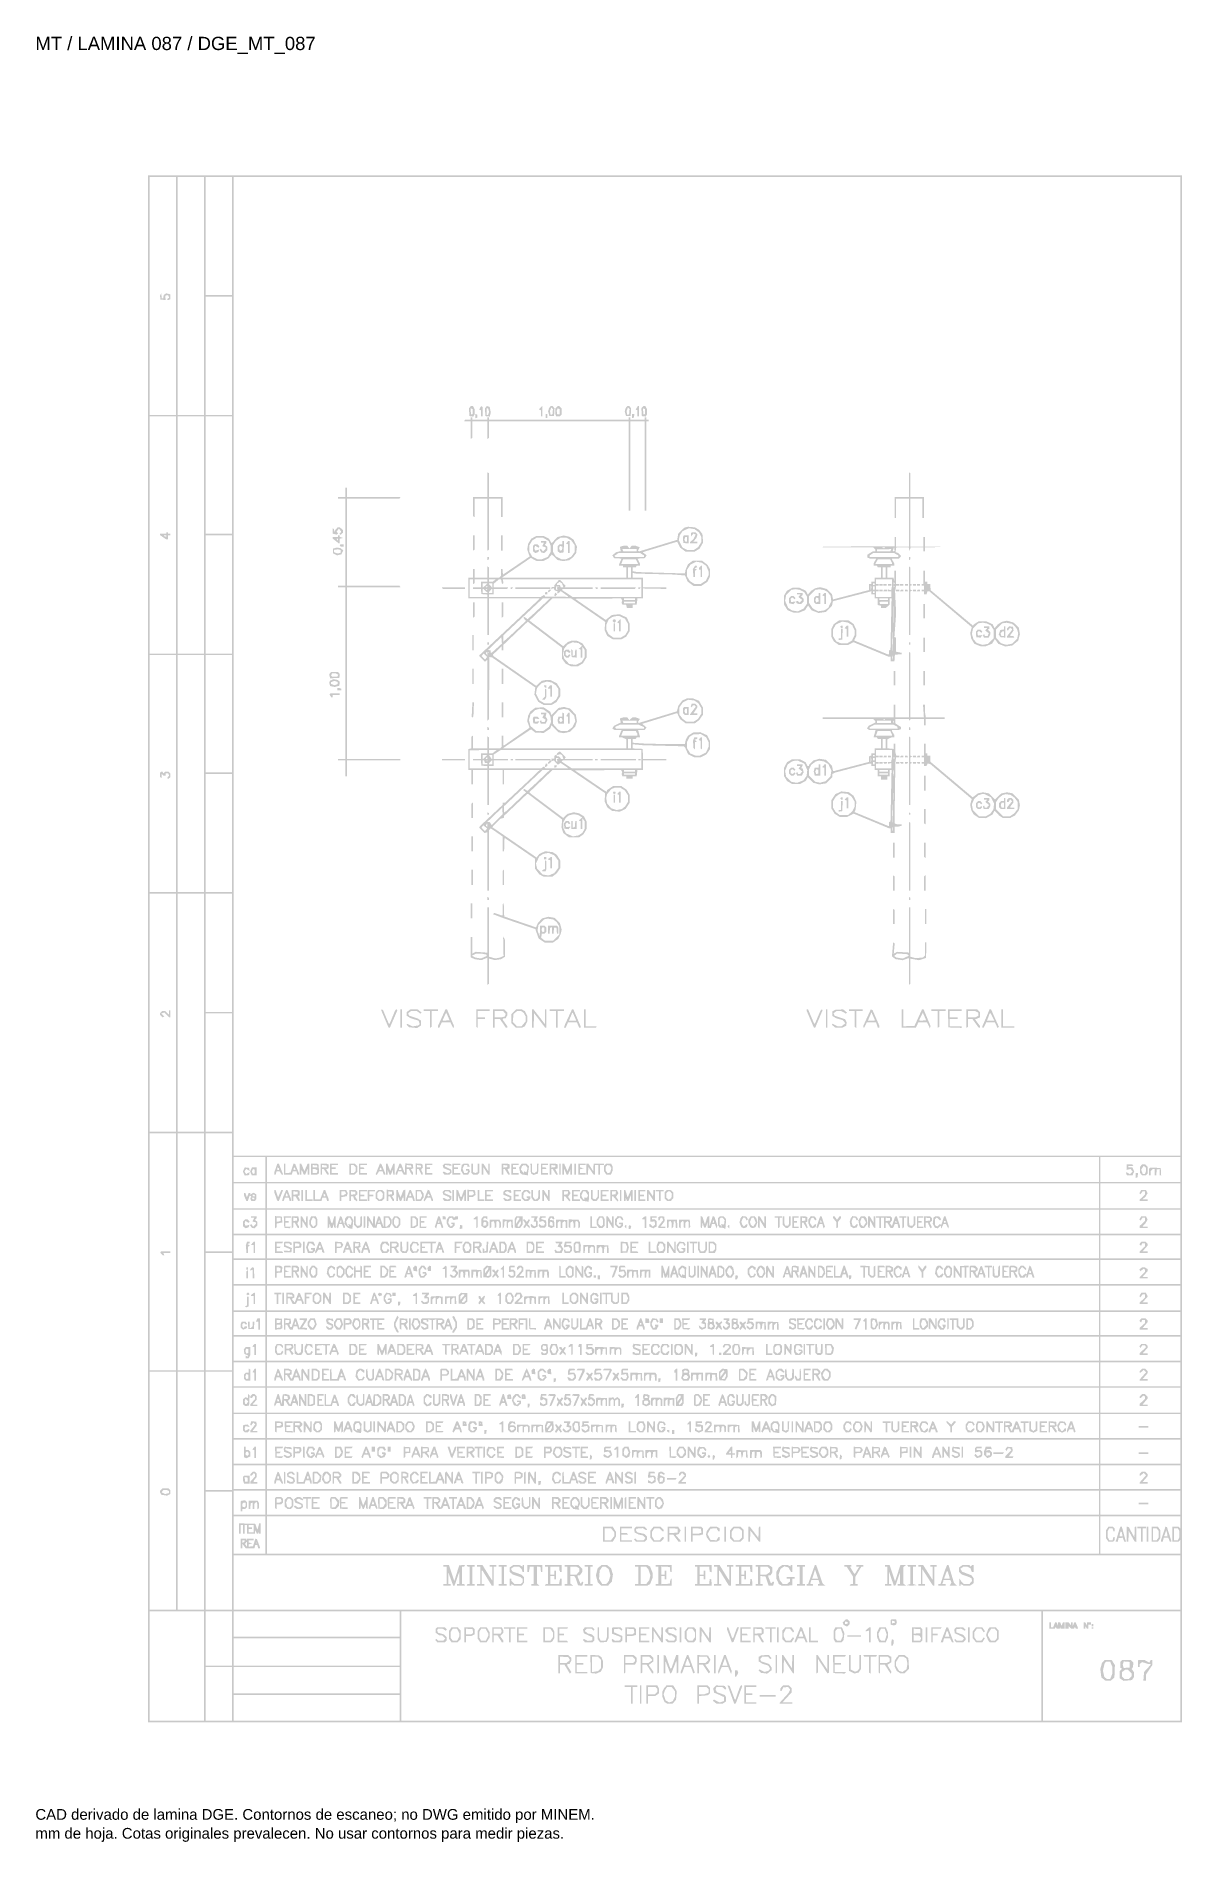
# Model space of a CAD drawing. Header units: millimetres. Extents: x 12 to 194, y 4 to 291.
import ezdxf

# ---------------------------------------------------------------- set-up
doc = ezdxf.new("R2010")
doc.units = ezdxf.units.MM
doc.layers.add('DGE_DATOS', color=7, linetype='Continuous', lineweight=0)
doc.layers.add('DGE_RELLENO', color=7, linetype='Continuous', lineweight=0)
doc.styles.add('DGE_ARIAL', font='arial.ttf')

msp = doc.modelspace()

# ---------------------------------------------------------------- texts
at = {"layer": 'DGE_DATOS', "style": 'DGE_ARIAL'}
for s, height, p in [('MT / LAMINA 087 / DGE_MT_087', 2.1, (12, 289.0389)), ('CAD derivado de lamina DGE. Contornos de escaneo; no DWG emitido por MINEM.', 1.7, (12, 8)), ('mm de hoja. Cotas originales prevalecen. No usar contornos para medir piezas.', 1.7, (12, 5))]:
    msp.add_text(s, height=height, dxfattribs=at).set_placement(p)

# ---------------------------------------------------------------- hatches: boundary and pattern name
at = {"layer": 'DGE_RELLENO'}
h = msp.add_hatch(color=7, dxfattribs=at)
h.paths.add_polyline_path([(29.9028, 146.3105), (29.9028, 23.4973), (111.9596, 23.4973), (194.0164, 23.4973), (194.0164, 146.3105), (194.0164, 269.1238), (111.9596, 269.1238), (29.9028, 269.1238)], flags=0)
h.paths.add_polyline_path([(34.3383, 249.9857), (34.3383, 231.1011), (32.2473, 231.1011), (30.1563, 231.1011), (30.1563, 249.9857), (30.1563, 268.8703), (32.2473, 268.8703), (34.3383, 268.8703)], flags=0)
h.paths.add_polyline_path([(38.7738, 249.9857), (38.7738, 231.1011), (36.6828, 231.1011), (34.5918, 231.1011), (34.5918, 249.9857), (34.5918, 268.8703), (36.6828, 268.8703), (38.7738, 268.8703)], flags=0)
h.paths.add_polyline_path([(43.2093, 259.4913), (43.2093, 250.1124), (41.1183, 250.1124), (39.0273, 250.1124), (39.0273, 259.4913), (39.0273, 268.8703), (41.1183, 268.8703), (43.2093, 268.8703)], flags=0)
h.paths.add_polyline_path([(193.7629, 191.1773), (193.7629, 113.4843), (118.6128, 113.4843), (43.4628, 113.4843), (43.4628, 191.1773), (43.4628, 268.8703), (118.6128, 268.8703), (193.7629, 268.8703)], flags=0)
h.paths.add_polyline_path([(43.2093, 240.48), (43.2093, 231.1011), (41.1183, 231.1011), (39.0273, 231.1011), (39.0273, 240.48), (39.0273, 249.8589), (41.1183, 249.8589), (43.2093, 249.8589)], flags=0)
h.paths.add_polyline_path([(34.3383, 212.0264), (34.3383, 193.2052), (32.2473, 193.2052), (30.1563, 193.2052), (30.1563, 212.0264), (30.1563, 230.8476), (32.2473, 230.8476), (34.3383, 230.8476)], flags=0)
h.paths.add_polyline_path([(38.7738, 212.0264), (38.7738, 193.2052), (36.6828, 193.2052), (34.5918, 193.2052), (34.5918, 212.0264), (34.5918, 230.8476), (36.6828, 230.8476), (38.7738, 230.8476)], flags=0)
h.paths.add_polyline_path([(43.2093, 221.532), (43.2093, 212.2165), (41.1183, 212.2165), (39.0273, 212.2165), (39.0273, 221.532), (39.0273, 230.8476), (41.1183, 230.8476), (43.2093, 230.8476)], flags=0)
h.paths.add_polyline_path([(43.2093, 202.5841), (43.2093, 193.2052), (41.1183, 193.2052), (39.0273, 193.2052), (39.0273, 202.5841), (39.0273, 211.963), (41.1183, 211.963), (43.2093, 211.963)], flags=0)
h.paths.add_polyline_path([(34.3383, 174.1304), (34.3383, 155.3092), (32.2473, 155.3092), (30.1563, 155.3092), (30.1563, 174.1304), (30.1563, 192.9517), (32.2473, 192.9517), (34.3383, 192.9517)], flags=0)
h.paths.add_polyline_path([(38.7738, 174.1304), (38.7738, 155.3092), (36.6828, 155.3092), (34.5918, 155.3092), (34.5918, 174.1304), (34.5918, 192.9517), (36.6828, 192.9517), (38.7738, 192.9517)], flags=0)
h.paths.add_polyline_path([(43.2093, 183.6361), (43.2093, 174.3206), (41.1183, 174.3206), (39.0273, 174.3206), (39.0273, 183.6361), (39.0273, 192.9517), (41.1183, 192.9517), (43.2093, 192.9517)], flags=0)
h.paths.add_polyline_path([(43.2093, 164.6882), (43.2093, 155.3092), (41.1183, 155.3092), (39.0273, 155.3092), (39.0273, 164.6882), (39.0273, 174.0671), (41.1183, 174.0671), (43.2093, 174.0671)], flags=0)
h.paths.add_polyline_path([(34.3383, 136.1711), (34.3383, 117.2866), (32.2473, 117.2866), (30.1563, 117.2866), (30.1563, 136.1711), (30.1563, 155.0557), (32.2473, 155.0557), (34.3383, 155.0557)], flags=0)
h.paths.add_polyline_path([(38.7738, 136.1711), (38.7738, 117.2866), (36.6828, 117.2866), (34.5918, 117.2866), (34.5918, 136.1711), (34.5918, 155.0557), (36.6828, 155.0557), (38.7738, 155.0557)], flags=0)
h.paths.add_polyline_path([(43.2093, 145.6768), (43.2093, 136.2979), (41.1183, 136.2979), (39.0273, 136.2979), (39.0273, 145.6768), (39.0273, 155.0557), (41.1183, 155.0557), (43.2093, 155.0557)], flags=0)
h.paths.add_polyline_path([(43.2093, 126.6655), (43.2093, 117.2866), (41.1183, 117.2866), (39.0273, 117.2866), (39.0273, 126.6655), (39.0273, 136.0444), (41.1183, 136.0444), (43.2093, 136.0444)], flags=0)
h.paths.add_polyline_path([(34.3383, 98.2118), (34.3383, 79.3906), (32.2473, 79.3906), (30.1563, 79.3906), (30.1563, 98.2118), (30.1563, 117.0331), (32.2473, 117.0331), (34.3383, 117.0331)], flags=0)
h.paths.add_polyline_path([(38.7738, 98.2118), (38.7738, 79.3906), (36.6828, 79.3906), (34.5918, 79.3906), (34.5918, 98.2118), (34.5918, 117.0331), (36.6828, 117.0331), (38.7738, 117.0331)], flags=0)
h.paths.add_polyline_path([(43.2093, 107.6541), (43.2093, 98.2752), (41.1183, 98.2752), (39.0273, 98.2752), (39.0273, 107.6541), (39.0273, 117.0331), (41.1183, 117.0331), (43.2093, 117.0331)], flags=0)
h.paths.add_polyline_path([(48.5319, 111.2663), (48.5319, 109.3018), (45.9973, 109.3018), (43.4628, 109.3018), (43.4628, 111.2663), (43.4628, 113.2308), (45.9973, 113.2308), (48.5319, 113.2308)], flags=0)
h.paths.add_polyline_path([(180.8366, 111.2663), (180.8366, 109.3018), (114.811, 109.3018), (48.7854, 109.3018), (48.7854, 111.2663), (48.7854, 113.2308), (114.811, 113.2308), (180.8366, 113.2308)], flags=0)
h.paths.add_polyline_path([(193.7629, 111.2663), (193.7629, 109.3018), (187.4265, 109.3018), (181.0901, 109.3018), (181.0901, 111.2663), (181.0901, 113.2308), (187.4265, 113.2308), (193.7629, 113.2308)], flags=0)
h.paths.add_polyline_path([(48.5319, 107.0838), (48.5319, 105.1193), (45.9973, 105.1193), (43.4628, 105.1193), (43.4628, 107.0838), (43.4628, 109.0483), (45.9973, 109.0483), (48.5319, 109.0483)], flags=0)
h.paths.add_polyline_path([(180.8366, 107.0838), (180.8366, 105.1193), (114.811, 105.1193), (48.7854, 105.1193), (48.7854, 107.0838), (48.7854, 109.0483), (114.811, 109.0483), (180.8366, 109.0483)], flags=0)
h.paths.add_polyline_path([(193.7629, 107.0838), (193.7629, 105.1193), (187.4265, 105.1193), (181.0901, 105.1193), (181.0901, 107.0838), (181.0901, 109.0483), (187.4265, 109.0483), (193.7629, 109.0483)], flags=0)
h.paths.add_polyline_path([(48.5319, 102.9647), (48.5319, 101.0635), (45.9973, 101.0635), (43.4628, 101.0635), (43.4628, 102.9647), (43.4628, 104.8658), (45.9973, 104.8658), (48.5319, 104.8658)], flags=0)
h.paths.add_polyline_path([(180.8366, 102.9647), (180.8366, 101.0635), (114.811, 101.0635), (48.7854, 101.0635), (48.7854, 102.9647), (48.7854, 104.8658), (114.811, 104.8658), (180.8366, 104.8658)], flags=0)
h.paths.add_polyline_path([(193.7629, 102.9647), (193.7629, 101.0635), (187.4265, 101.0635), (181.0901, 101.0635), (181.0901, 102.9647), (181.0901, 104.8658), (187.4265, 104.8658), (193.7629, 104.8658)], flags=0)
h.paths.add_polyline_path([(48.5319, 98.9723), (48.5319, 97.1345), (45.9973, 97.1345), (43.4628, 97.1345), (43.4628, 98.9723), (43.4628, 100.8101), (45.9973, 100.8101), (48.5319, 100.8101)], flags=0)
h.paths.add_polyline_path([(180.8366, 98.9723), (180.8366, 97.1345), (114.811, 97.1345), (48.7854, 97.1345), (48.7854, 98.9723), (48.7854, 100.8101), (114.811, 100.8101), (180.8366, 100.8101)], flags=0)
h.paths.add_polyline_path([(193.7629, 98.9723), (193.7629, 97.1345), (187.4265, 97.1345), (181.0901, 97.1345), (181.0901, 98.9723), (181.0901, 100.8101), (187.4265, 100.8101), (193.7629, 100.8101)], flags=0)
h.paths.add_polyline_path([(43.2093, 88.7062), (43.2093, 79.3906), (41.1183, 79.3906), (39.0273, 79.3906), (39.0273, 88.7062), (39.0273, 98.0217), (41.1183, 98.0217), (43.2093, 98.0217)], flags=0)
h.paths.add_polyline_path([(48.5319, 94.9799), (48.5319, 93.0788), (45.9973, 93.0788), (43.4628, 93.0788), (43.4628, 94.9799), (43.4628, 96.8811), (45.9973, 96.8811), (48.5319, 96.8811)], flags=0)
h.paths.add_polyline_path([(180.8366, 94.9799), (180.8366, 93.0788), (114.811, 93.0788), (48.7854, 93.0788), (48.7854, 94.9799), (48.7854, 96.8811), (114.811, 96.8811), (180.8366, 96.8811)], flags=0)
h.paths.add_polyline_path([(193.7629, 94.9799), (193.7629, 93.0788), (187.4265, 93.0788), (181.0901, 93.0788), (181.0901, 94.9799), (181.0901, 96.8811), (187.4265, 96.8811), (193.7629, 96.8811)], flags=0)
h.paths.add_polyline_path([(48.5319, 90.8608), (48.5319, 88.8963), (45.9973, 88.8963), (43.4628, 88.8963), (43.4628, 90.8608), (43.4628, 92.8253), (45.9973, 92.8253), (48.5319, 92.8253)], flags=0)
h.paths.add_polyline_path([(180.8366, 90.8608), (180.8366, 88.8963), (114.811, 88.8963), (48.7854, 88.8963), (48.7854, 90.8608), (48.7854, 92.8253), (114.811, 92.8253), (180.8366, 92.8253)], flags=0)
h.paths.add_polyline_path([(193.7629, 90.8608), (193.7629, 88.8963), (187.4265, 88.8963), (181.0901, 88.8963), (181.0901, 90.8608), (181.0901, 92.8253), (187.4265, 92.8253), (193.7629, 92.8253)], flags=0)
h.paths.add_polyline_path([(48.5319, 86.805), (48.5319, 84.9673), (45.9973, 84.9673), (43.4628, 84.9673), (43.4628, 86.805), (43.4628, 88.6428), (45.9973, 88.6428), (48.5319, 88.6428)], flags=0)
h.paths.add_polyline_path([(180.8366, 86.805), (180.8366, 84.9673), (114.811, 84.9673), (48.7854, 84.9673), (48.7854, 86.805), (48.7854, 88.6428), (114.811, 88.6428), (180.8366, 88.6428)], flags=0)
h.paths.add_polyline_path([(193.7629, 86.805), (193.7629, 84.9673), (187.4265, 84.9673), (181.0901, 84.9673), (181.0901, 86.805), (181.0901, 88.6428), (187.4265, 88.6428), (193.7629, 88.6428)], flags=0)
h.paths.add_polyline_path([(48.5319, 82.8127), (48.5319, 80.9115), (45.9973, 80.9115), (43.4628, 80.9115), (43.4628, 82.8127), (43.4628, 84.7138), (45.9973, 84.7138), (48.5319, 84.7138)], flags=0)
h.paths.add_polyline_path([(180.8366, 82.8127), (180.8366, 80.9115), (114.811, 80.9115), (48.7854, 80.9115), (48.7854, 82.8127), (48.7854, 84.7138), (114.811, 84.7138), (180.8366, 84.7138)], flags=0)
h.paths.add_polyline_path([(193.7629, 82.8127), (193.7629, 80.9115), (187.4265, 80.9115), (181.0901, 80.9115), (181.0901, 82.8127), (181.0901, 84.7138), (187.4265, 84.7138), (193.7629, 84.7138)], flags=0)
h.paths.add_polyline_path([(48.5319, 78.7569), (48.5319, 76.8558), (45.9973, 76.8558), (43.4628, 76.8558), (43.4628, 78.7569), (43.4628, 80.658), (45.9973, 80.658), (48.5319, 80.658)], flags=0)
h.paths.add_polyline_path([(180.8366, 78.7569), (180.8366, 76.8558), (114.811, 76.8558), (48.7854, 76.8558), (48.7854, 78.7569), (48.7854, 80.658), (114.811, 80.658), (180.8366, 80.658)], flags=0)
h.paths.add_polyline_path([(193.7629, 78.7569), (193.7629, 76.8558), (187.4265, 76.8558), (181.0901, 76.8558), (181.0901, 78.7569), (181.0901, 80.658), (187.4265, 80.658), (193.7629, 80.658)], flags=0)
h.paths.add_polyline_path([(34.3383, 60.2525), (34.3383, 41.368), (32.2473, 41.368), (30.1563, 41.368), (30.1563, 60.2525), (30.1563, 79.1371), (32.2473, 79.1371), (34.3383, 79.1371)], flags=0)
h.paths.add_polyline_path([(38.7738, 60.2525), (38.7738, 41.368), (36.6828, 41.368), (34.5918, 41.368), (34.5918, 60.2525), (34.5918, 79.1371), (36.6828, 79.1371), (38.7738, 79.1371)], flags=0)
h.paths.add_polyline_path([(43.2093, 69.7582), (43.2093, 60.3793), (41.1183, 60.3793), (39.0273, 60.3793), (39.0273, 69.7582), (39.0273, 79.1371), (41.1183, 79.1371), (43.2093, 79.1371)], flags=0)
h.paths.add_polyline_path([(48.5319, 74.6378), (48.5319, 72.6733), (45.9973, 72.6733), (43.4628, 72.6733), (43.4628, 74.6378), (43.4628, 76.6023), (45.9973, 76.6023), (48.5319, 76.6023)], flags=0)
h.paths.add_polyline_path([(180.8366, 74.6378), (180.8366, 72.6733), (114.811, 72.6733), (48.7854, 72.6733), (48.7854, 74.6378), (48.7854, 76.6023), (114.811, 76.6023), (180.8366, 76.6023)], flags=0)
h.paths.add_polyline_path([(193.7629, 74.6378), (193.7629, 72.6733), (187.4265, 72.6733), (181.0901, 72.6733), (181.0901, 74.6378), (181.0901, 76.6023), (187.4265, 76.6023), (193.7629, 76.6023)], flags=0)
h.paths.add_polyline_path([(48.5319, 70.5187), (48.5319, 68.6175), (45.9973, 68.6175), (43.4628, 68.6175), (43.4628, 70.5187), (43.4628, 72.4198), (45.9973, 72.4198), (48.5319, 72.4198)], flags=0)
h.paths.add_polyline_path([(180.8366, 70.5187), (180.8366, 68.6175), (114.811, 68.6175), (48.7854, 68.6175), (48.7854, 70.5187), (48.7854, 72.4198), (114.811, 72.4198), (180.8366, 72.4198)], flags=0)
h.paths.add_polyline_path([(193.7629, 70.5187), (193.7629, 68.6175), (187.4265, 68.6175), (181.0901, 68.6175), (181.0901, 70.5187), (181.0901, 72.4198), (187.4265, 72.4198), (193.7629, 72.4198)], flags=0)
h.paths.add_polyline_path([(48.5319, 66.4629), (48.5319, 64.5618), (45.9973, 64.5618), (43.4628, 64.5618), (43.4628, 66.4629), (43.4628, 68.3641), (45.9973, 68.3641), (48.5319, 68.3641)], flags=0)
h.paths.add_polyline_path([(180.8366, 66.4629), (180.8366, 64.5618), (114.811, 64.5618), (48.7854, 64.5618), (48.7854, 66.4629), (48.7854, 68.3641), (114.811, 68.3641), (180.8366, 68.3641)], flags=0)
h.paths.add_polyline_path([(193.7629, 66.4629), (193.7629, 64.5618), (187.4265, 64.5618), (181.0901, 64.5618), (181.0901, 66.4629), (181.0901, 68.3641), (187.4265, 68.3641), (193.7629, 68.3641)], flags=0)
h.paths.add_polyline_path([(48.5319, 62.4072), (48.5319, 60.506), (45.9973, 60.506), (43.4628, 60.506), (43.4628, 62.4072), (43.4628, 64.3083), (45.9973, 64.3083), (48.5319, 64.3083)], flags=0)
h.paths.add_polyline_path([(180.8366, 62.4072), (180.8366, 60.506), (114.811, 60.506), (48.7854, 60.506), (48.7854, 62.4072), (48.7854, 64.3083), (114.811, 64.3083), (180.8366, 64.3083)], flags=0)
h.paths.add_polyline_path([(193.7629, 62.4072), (193.7629, 60.506), (187.4265, 60.506), (181.0901, 60.506), (181.0901, 62.4072), (181.0901, 64.3083), (187.4265, 64.3083), (193.7629, 64.3083)], flags=0)
h.paths.add_polyline_path([(48.5319, 58.3514), (48.5319, 56.4503), (45.9973, 56.4503), (43.4628, 56.4503), (43.4628, 58.3514), (43.4628, 60.2525), (45.9973, 60.2525), (48.5319, 60.2525)], flags=0)
h.paths.add_polyline_path([(180.8366, 58.3514), (180.8366, 56.4503), (114.811, 56.4503), (48.7854, 56.4503), (48.7854, 58.3514), (48.7854, 60.2525), (114.811, 60.2525), (180.8366, 60.2525)], flags=0)
h.paths.add_polyline_path([(193.7629, 58.3514), (193.7629, 56.4503), (187.4265, 56.4503), (181.0901, 56.4503), (181.0901, 58.3514), (181.0901, 60.2525), (187.4265, 60.2525), (193.7629, 60.2525)], flags=0)
h.paths.add_polyline_path([(43.2093, 50.7469), (43.2093, 41.368), (41.1183, 41.368), (39.0273, 41.368), (39.0273, 50.7469), (39.0273, 60.1258), (41.1183, 60.1258), (43.2093, 60.1258)], flags=0)
h.paths.add_polyline_path([(48.5319, 53.2184), (48.5319, 50.2399), (45.9973, 50.2399), (43.4628, 50.2399), (43.4628, 53.2184), (43.4628, 56.1968), (45.9973, 56.1968), (48.5319, 56.1968)], flags=0)
h.paths.add_polyline_path([(180.8366, 53.2184), (180.8366, 50.2399), (114.811, 50.2399), (48.7854, 50.2399), (48.7854, 53.2184), (48.7854, 56.1968), (114.811, 56.1968), (180.8366, 56.1968)], flags=0)
h.paths.add_polyline_path([(193.7629, 55.2209), (193.7629, 54.245), (193.6108, 54.3971), (193.4588, 54.5491), (192.9772, 54.5491), (192.4956, 54.5491), (192.4956, 53.3451), (192.4956, 52.141), (192.9772, 52.141), (193.4588, 52.141), (193.6108, 52.2931), (193.7629, 52.4452), (193.7629, 51.3426), (193.7629, 50.2399), (187.4265, 50.2399), (181.0901, 50.2399), (181.0901, 53.2184), (181.0901, 56.1968), (187.4265, 56.1968), (193.7629, 56.1968)], flags=0)
h.paths.add_polyline_path([(193.505, 54.0505), (193.6362, 53.8054), (193.6362, 53.3451), (193.6362, 52.8848), (193.505, 52.6397), (193.3738, 52.3945), (193.0615, 52.3945), (192.7491, 52.3945), (192.7491, 53.3451), (192.7491, 54.2957), (193.0615, 54.2957), (193.3738, 54.2957)], flags=0)
h.paths.add_polyline_path([(193.7629, 45.6772), (193.7629, 41.368), (118.6128, 41.368), (43.4628, 41.368), (43.4628, 45.6772), (43.4628, 49.9864), (118.6128, 49.9864), (193.7629, 49.9864)], flags=0)
h.paths.add_polyline_path([(38.7738, 32.4326), (38.7738, 23.7508), (34.465, 23.7508), (30.1563, 23.7508), (30.1563, 32.4326), (30.1563, 41.1145), (34.465, 41.1145), (38.7738, 41.1145)], flags=0)
h.paths.add_polyline_path([(43.2093, 36.8052), (43.2093, 32.496), (41.1183, 32.496), (39.0273, 32.496), (39.0273, 36.8052), (39.0273, 41.1145), (41.1183, 41.1145), (43.2093, 41.1145)], flags=0)
h.paths.add_polyline_path([(69.8223, 39.0866), (69.8223, 37.0587), (56.6425, 37.0587), (43.4628, 37.0587), (43.4628, 39.0866), (43.4628, 41.1145), (56.6425, 41.1145), (69.8223, 41.1145)], flags=0)
h.paths.add_polyline_path([(171.7121, 32.4326), (171.7121, 23.7508), (120.894, 23.7508), (70.0758, 23.7508), (70.0758, 32.4326), (70.0758, 41.1145), (120.894, 41.1145), (171.7121, 41.1145)], flags=0)
h.paths.add_polyline_path([(193.7629, 32.4326), (193.7629, 23.7508), (182.8643, 23.7508), (171.9656, 23.7508), (171.9656, 32.4326), (171.9656, 41.1145), (182.8643, 41.1145), (193.7629, 41.1145)], flags=0)
h.paths.add_polyline_path([(69.8223, 34.6506), (69.8223, 32.496), (56.6425, 32.496), (43.4628, 32.496), (43.4628, 34.6506), (43.4628, 36.8052), (56.6425, 36.8052), (69.8223, 36.8052)], flags=0)
h.paths.add_polyline_path([(43.2093, 27.9966), (43.2093, 23.7508), (41.1183, 23.7508), (39.0273, 23.7508), (39.0273, 27.9966), (39.0273, 32.2425), (41.1183, 32.2425), (43.2093, 32.2425)], flags=0)
h.paths.add_polyline_path([(69.8223, 30.1513), (69.8223, 28.06), (56.6425, 28.06), (43.4628, 28.06), (43.4628, 30.1513), (43.4628, 32.2425), (56.6425, 32.2425), (69.8223, 32.2425)], flags=0)
h.paths.add_polyline_path([(69.8223, 25.7787), (69.8223, 23.7508), (56.6425, 23.7508), (43.4628, 23.7508), (43.4628, 25.7787), (43.4628, 27.8065), (56.6425, 27.8065), (69.8223, 27.8065)], flags=0)
h.paths.add_polyline_path([(31.8826, 250.2167), (31.7837, 250.0041), (31.8254, 249.7097), (31.8671, 249.4153), (32.2722, 249.3761), (32.6772, 249.3369), (32.6524, 249.688), (32.6275, 250.0391), (32.8496, 250.0851), (33.0718, 250.1312), (33.1532, 249.9189), (33.2347, 249.7066), (33.0615, 249.5996), (32.8883, 249.4925), (32.9742, 249.4066), (33.0601, 249.3207), (33.2556, 249.3957), (33.4512, 249.4708), (33.4512, 249.8525), (33.4512, 250.2343), (33.1148, 250.3188), (32.7783, 250.4032), (32.5762, 250.2766), (32.374, 250.1499), (32.3335, 249.8777), (32.293, 249.6055), (32.1831, 249.6055), (32.0732, 249.6055), (32.0274, 250.0174), (31.9815, 250.4293)], flags=0)
h.paths.add_polyline_path([(80.9826, 232.315), (80.833, 232.1347), (80.872, 231.5228), (80.9111, 230.911), (81.2136, 230.8682), (81.5161, 230.8254), (81.6235, 230.9949), (81.7309, 231.1645), (81.7329, 231.5847), (81.7348, 232.0049), (81.6036, 232.2501), (81.4724, 232.4953), (81.3023, 232.4953), (81.1322, 232.4953)], flags=0)
h.paths.add_polyline_path([(81.418, 231.6292), (81.418, 231.2278), (81.2913, 231.1961), (81.1645, 231.1645), (81.1244, 231.6531), (81.0843, 232.1418), (81.2511, 232.0862), (81.418, 232.0305)], flags=0)
h.paths.add_polyline_path([(82.6101, 232.2197), (82.4588, 231.937), (82.6037, 231.8887), (82.7486, 231.8404), (82.7486, 231.344), (82.7486, 230.8476), (82.8754, 230.8476), (83.0021, 230.8476), (83.0021, 231.6006), (83.0021, 232.3535), (82.8817, 232.428), (82.7614, 232.5024)], flags=0)
h.paths.add_polyline_path([(83.5172, 232.315), (83.3676, 232.1347), (83.4066, 231.5228), (83.4456, 230.911), (83.7897, 230.8713), (84.1338, 230.8316), (84.2155, 231.1573), (84.2973, 231.483), (84.2165, 231.9135), (84.1358, 232.344), (83.9388, 232.4196), (83.7417, 232.4953), (83.7043, 232.4953), (83.6668, 232.4953)], flags=0)
h.paths.add_polyline_path([(83.9526, 231.8615), (84.033, 231.6081), (83.9526, 231.3546), (83.8721, 231.1011), (83.7539, 231.1011), (83.6357, 231.1011), (83.6357, 231.6081), (83.6357, 232.115), (83.7539, 232.115), (83.8721, 232.115)], flags=0)
h.paths.add_polyline_path([(92.1779, 232.2233), (91.9365, 231.9512), (92.0949, 231.8958), (92.2533, 231.8404), (92.2533, 231.344), (92.2533, 230.8476), (92.38, 230.8476), (92.5067, 230.8476), (92.5067, 231.6714), (92.5067, 232.4953), (92.463, 232.4953), (92.4193, 232.4953)], flags=0)
h.paths.add_polyline_path([(93.6783, 232.3368), (93.5516, 232.1784), (93.4747, 231.9249), (93.3979, 231.6714), (93.5, 231.2912), (93.6022, 230.911), (93.9732, 230.911), (94.3443, 230.911), (94.3833, 231.5228), (94.4224, 232.1347), (94.2728, 232.315), (94.1232, 232.4953), (93.9641, 232.4953), (93.8051, 232.4953)], flags=0)
h.paths.add_polyline_path([(94.1318, 231.6022), (94.0909, 231.184), (93.9482, 231.1372), (93.8056, 231.0905), (93.7479, 231.3925), (93.6902, 231.6945), (93.7993, 231.9896), (93.9085, 232.2847), (94.0406, 232.1526), (94.1727, 232.0205)], flags=0)
h.paths.add_polyline_path([(94.7335, 232.2961), (94.5344, 232.0969), (94.5344, 231.6727), (94.5344, 231.2486), (94.6113, 231.0481), (94.6882, 230.8476), (94.9662, 230.8476), (95.2441, 230.8476), (95.3962, 230.9997), (95.5482, 231.1518), (95.5482, 231.6244), (95.5482, 232.0969), (95.3491, 232.2961), (95.1499, 232.4953), (95.0413, 232.4953), (94.9327, 232.4953)], flags=0)
h.paths.add_polyline_path([(95.2314, 231.5975), (95.2314, 231.1645), (95.0413, 231.1645), (94.8512, 231.1645), (94.8095, 231.4588), (94.7678, 231.7532), (94.8413, 231.9447), (94.9147, 232.1361), (95.0731, 232.0833), (95.2314, 232.0305)], flags=0)
h.paths.add_polyline_path([(105.8443, 232.3368), (105.7175, 232.1784), (105.6407, 231.9249), (105.5638, 231.6714), (105.666, 231.2912), (105.7681, 230.911), (106.1392, 230.911), (106.5103, 230.911), (106.5493, 231.5228), (106.5883, 232.1347), (106.4387, 232.315), (106.2891, 232.4953), (106.1301, 232.4953), (105.971, 232.4953)], flags=0)
h.paths.add_polyline_path([(106.2977, 231.6022), (106.2568, 231.184), (106.1142, 231.1372), (105.9716, 231.0905), (105.9138, 231.3925), (105.8561, 231.6945), (105.9653, 231.9896), (106.0744, 232.2847), (106.2065, 232.1526), (106.3386, 232.0205)], flags=0)
h.paths.add_polyline_path([(107.4739, 232.2158), (107.2995, 231.9364), (107.4435, 231.8884), (107.5875, 231.8404), (107.5875, 231.344), (107.5875, 230.8476), (107.7142, 230.8476), (107.8409, 230.8476), (107.8409, 231.6714), (107.8409, 232.4953), (107.7447, 232.4953), (107.6484, 232.4953)], flags=0)
h.paths.add_polyline_path([(108.356, 232.315), (108.2064, 232.1347), (108.2454, 231.5228), (108.2845, 230.911), (108.587, 230.8682), (108.8894, 230.8254), (108.9969, 230.9949), (109.1043, 231.1645), (109.1063, 231.5847), (109.1082, 232.0049), (108.977, 232.2501), (108.8458, 232.4953), (108.6757, 232.4953), (108.5056, 232.4953)], flags=0)
h.paths.add_polyline_path([(108.7914, 231.6292), (108.7914, 231.2278), (108.6646, 231.1961), (108.5379, 231.1645), (108.4978, 231.6531), (108.4577, 232.1418), (108.6245, 232.0862), (108.7914, 232.0305)], flags=0)
h.paths.add_polyline_path([(81.8615, 230.911), (81.8615, 230.573), (82.02, 230.6258), (82.1784, 230.6786), (82.1784, 230.911), (82.1784, 231.1433), (82.02, 231.1961), (81.8615, 231.249)], flags=0)
h.paths.add_polyline_path([(93.0137, 230.911), (93.0137, 230.5941), (93.1404, 230.5941), (93.2671, 230.5941), (93.2671, 230.911), (93.2671, 231.2278), (93.1404, 231.2278), (93.0137, 231.2278)], flags=0)
h.paths.add_polyline_path([(106.7004, 230.9004), (106.7004, 230.573), (106.8588, 230.6252), (107.0172, 230.6773), (107.0577, 230.9526), (107.0982, 231.2278), (106.8993, 231.2278), (106.7004, 231.2278)], flags=0)
h.paths.add_polyline_path([(81.1012, 230.5307), (81.1012, 230.3406), (80.6651, 230.3406), (80.229, 230.3406), (80.1507, 230.2139), (80.0724, 230.0871), (80.5868, 230.0871), (81.1012, 230.0871), (81.1012, 228.6855), (81.1012, 227.2839), (81.2279, 227.3622), (81.3546, 227.4405), (81.3546, 228.7638), (81.3546, 230.0871), (82.5585, 230.0871), (83.7625, 230.0871), (83.7625, 228.6855), (83.7625, 227.2839), (83.8892, 227.3622), (84.0159, 227.4405), (84.0159, 228.7638), (84.0159, 230.0871), (95.1047, 230.0871), (106.1934, 230.0871), (106.1934, 222.9896), (106.1934, 215.892), (106.3202, 215.892), (106.4469, 215.892), (106.4469, 222.9896), (106.4469, 230.0871), (107.5875, 230.0871), (108.728, 230.0871), (108.728, 222.9896), (108.728, 215.892), (108.8547, 215.892), (108.9815, 215.892), (108.9815, 222.9896), (108.9815, 230.0871), (109.1716, 230.0871), (109.3617, 230.0871), (109.3617, 230.2139), (109.3617, 230.3406), (109.1716, 230.3406), (108.9815, 230.3406), (108.9815, 230.5307), (108.9815, 230.7209), (108.8547, 230.7209), (108.728, 230.7209), (108.728, 230.5307), (108.728, 230.3406), (107.5875, 230.3406), (106.4469, 230.3406), (106.4469, 230.5307), (106.4469, 230.7209), (106.3202, 230.7209), (106.1934, 230.7209), (106.1934, 230.5307), (106.1934, 230.3406), (95.1047, 230.3406), (84.0159, 230.3406), (84.0159, 230.5307), (84.0159, 230.7209), (83.8892, 230.7209), (83.7625, 230.7209), (83.7625, 230.5307), (83.7625, 230.3406), (82.5585, 230.3406), (81.3546, 230.3406), (81.3546, 230.5307), (81.3546, 230.7209), (81.2279, 230.7209), (81.1012, 230.7209)], flags=0)
h.paths.add_polyline_path([(83.7625, 220.0186), (83.7625, 218.0466), (82.6219, 218.0466), (81.4814, 218.0466), (81.4814, 216.5332), (81.4814, 215.0198), (81.6081, 214.9415), (81.7348, 214.8631), (81.7348, 216.3281), (81.7348, 217.7932), (82.7486, 217.7932), (83.7625, 217.7932), (83.7625, 213.6665), (83.7625, 209.5399), (83.8892, 209.6183), (84.0159, 209.6966), (84.0159, 213.7449), (84.0159, 217.7932), (84.9664, 217.7932), (85.9169, 217.7932), (85.9169, 216.3356), (85.9169, 214.8781), (86.0436, 214.8781), (86.1703, 214.8781), (86.1703, 216.4624), (86.1703, 218.0466), (85.0931, 218.0466), (84.0159, 218.0466), (84.0159, 219.9403), (84.0159, 221.8339), (83.8892, 221.9123), (83.7625, 221.9906)], flags=0)
h.paths.add_polyline_path([(150.6752, 220.0186), (150.6752, 218.0466), (149.5346, 218.0466), (148.3941, 218.0466), (148.3941, 216.399), (148.3941, 214.7513), (148.5208, 214.7513), (148.6475, 214.7513), (148.6475, 216.2722), (148.6475, 217.7932), (149.6614, 217.7932), (150.6752, 217.7932), (150.6752, 213.9909), (150.6752, 210.1886), (149.6614, 210.1886), (148.6475, 210.1886), (148.6475, 210.9491), (148.6475, 211.7095), (148.5208, 211.7095), (148.3941, 211.7095), (148.3941, 210.9803), (148.3941, 210.251), (142.723, 210.2089), (137.0519, 210.1668), (136.9991, 210.1143), (136.9463, 210.0619), (140.9684, 210.0619), (144.9905, 210.0619), (145.1715, 209.8808), (145.3526, 209.6998), (145.3526, 209.564), (145.3526, 209.4282), (145.1458, 209.4282), (144.939, 209.4282), (144.5121, 209.1643), (144.0853, 208.9005), (144.0853, 208.6709), (144.0853, 208.4413), (144.2858, 208.3644), (144.4862, 208.2875), (144.986, 208.2875), (145.4858, 208.2875), (145.2925, 207.9136), (145.0991, 207.5396), (145.0991, 207.3432), (145.0991, 207.1468), (145.3451, 207.1468), (145.5911, 207.1468), (145.6694, 207.0201), (145.7477, 206.8933), (145.9937, 206.8933), (146.2397, 206.8933), (146.2397, 206.0695), (146.2397, 205.2457), (145.7328, 205.2457), (145.2259, 205.2457), (145.2259, 204.9288), (145.2259, 204.612), (144.9724, 204.612), (144.7189, 204.612), (144.7189, 204.4218), (144.7189, 204.2317), (144.5288, 204.2317), (144.3388, 204.2317), (144.3382, 203.7564), (144.3376, 203.2812), (141.7719, 202.6133), (139.2062, 201.9455), (138.9209, 201.8697), (138.6356, 201.794), (138.5537, 202.2035), (138.4717, 202.6131), (138.0478, 203.0371), (137.6239, 203.461), (137.1055, 203.6006), (136.5871, 203.7402), (136.1877, 203.6525), (135.7883, 203.5648), (135.4704, 203.3596), (135.1526, 203.1544), (134.8945, 202.8572), (134.6364, 202.56), (134.4671, 202.8762), (134.2979, 203.1925), (133.778, 203.427), (133.258, 203.6614), (132.7146, 203.6492), (132.1712, 203.637), (131.7435, 203.4067), (131.3159, 203.1764), (131.0827, 202.7852), (130.8495, 202.394), (130.848, 201.6963), (130.8464, 200.9987), (131.1318, 200.5367), (131.4173, 200.0748), (131.9243, 199.8719), (132.4314, 199.669), (132.8065, 199.669), (133.1815, 199.669), (133.686, 199.8709), (134.1905, 200.0728), (134.4315, 200.4535), (134.6726, 200.8343), (134.945, 200.4516), (135.2175, 200.069), (135.7809, 199.8538), (136.3442, 199.6386), (136.9289, 199.7263), (137.5137, 199.814), (137.9917, 200.2921), (138.4696, 200.7701), (138.5433, 201.1384), (138.6171, 201.5068), (141.5096, 202.2563), (144.4021, 203.0058), (144.5605, 203.062), (144.7189, 203.1182), (144.7189, 202.8511), (144.7189, 202.5841), (144.9724, 202.5841), (145.2259, 202.5841), (145.2259, 202.2672), (145.2259, 201.9504), (145.4793, 201.9504), (145.7328, 201.9504), (145.7328, 201.4315), (145.7328, 200.9127), (145.9862, 200.8464), (146.2397, 200.7801), (146.2397, 200.6048), (146.2397, 200.4295), (146.6337, 200.4295), (147.0277, 200.4295), (147.3285, 200.7146), (147.6293, 200.9998), (147.6315, 201.4751), (147.6337, 201.9504), (147.7805, 201.9504), (147.9273, 201.9504), (147.8393, 197.8629), (147.7512, 193.7755), (147.6291, 193.7332), (147.507, 193.691), (147.507, 193.3847), (147.507, 193.0784), (147.4119, 193.076), (147.3169, 193.0735), (144.6449, 194.1792), (141.9728, 195.2849), (142.1412, 195.6075), (142.3095, 195.9301), (142.3103, 196.4813), (142.3111, 197.0325), (142.1054, 197.466), (141.8997, 197.8996), (141.5034, 198.1821), (141.1072, 198.4646), (140.3468, 198.4646), (139.5864, 198.4646), (139.1727, 198.1696), (138.7589, 197.8746), (138.5561, 197.4824), (138.3533, 197.0902), (138.3533, 196.5005), (138.3533, 195.9107), (138.5561, 195.5185), (138.7589, 195.1263), (139.1704, 194.8332), (139.5819, 194.5402), (140.295, 194.5402), (141.0081, 194.5402), (141.4424, 194.7741), (141.8767, 195.008), (144.664, 193.8531), (147.4514, 192.6982), (147.6059, 192.6982), (147.7604, 192.6982), (147.7604, 192.318), (147.7604, 191.9377), (148.07, 191.9377), (148.3795, 191.9377), (148.4185, 192.4764), (148.4574, 193.015), (148.996, 193.054), (149.5346, 193.093), (149.5346, 193.2067), (149.5346, 193.3204), (149.0911, 193.4036), (148.6475, 193.4869), (148.6475, 194.6029), (148.6475, 195.7189), (148.5147, 195.7632), (148.3818, 195.8075), (148.5193, 197.7065), (148.6569, 199.6056), (148.5718, 201.3329), (148.4868, 203.0601), (148.5729, 203.5192), (148.659, 203.9782), (148.9067, 203.9782), (149.1544, 203.9782), (149.1544, 204.105), (149.1544, 204.2317), (148.901, 204.2317), (148.6475, 204.2317), (148.6475, 205.309), (148.6475, 206.3864), (148.5208, 206.3864), (148.3941, 206.3864), (148.3768, 205.5308), (148.3596, 204.6753), (148.3046, 204.9605), (148.2497, 205.2457), (147.7516, 205.2457), (147.2535, 205.2457), (147.2535, 206.0695), (147.2535, 206.8933), (147.507, 206.8933), (147.7604, 206.8933), (147.7604, 207.0201), (147.7604, 207.1468), (148.0773, 207.1468), (148.3941, 207.1468), (148.3896, 207.3052), (148.3851, 207.4637), (148.204, 207.7805), (148.0229, 208.0974), (148.0184, 208.1924), (148.0139, 208.2875), (148.5686, 208.2875), (149.1234, 208.2875), (149.2831, 208.48), (149.4429, 208.6725), (149.2186, 208.9203), (148.9943, 209.1682), (148.7797, 209.2363), (148.5651, 209.3044), (148.6207, 209.6832), (148.6763, 210.0619), (149.6669, 210.0619), (150.6576, 210.0619), (150.7136, 209.7767), (150.7697, 209.4915), (150.864, 209.7767), (150.9582, 210.0619), (151.9573, 210.0619), (152.9563, 210.0619), (152.9563, 209.745), (152.9563, 209.4282), (153.083, 209.4282), (153.2098, 209.4282), (153.2098, 209.7412), (153.2098, 210.0543), (154.8256, 210.0939), (156.4413, 210.1335), (154.8256, 210.1611), (153.2098, 210.1886), (153.2098, 210.9491), (153.2098, 211.7095), (153.083, 211.7095), (152.9563, 211.7095), (152.9563, 210.9491), (152.9563, 210.1886), (151.9425, 210.1886), (150.9286, 210.1886), (150.9286, 213.9909), (150.9286, 217.7932), (151.8791, 217.7932), (152.8296, 217.7932), (152.8296, 216.2722), (152.8296, 214.7513), (152.9563, 214.7513), (153.083, 214.7513), (153.083, 216.399), (153.083, 218.0466), (152.0058, 218.0466), (150.9286, 218.0466), (150.9286, 219.9403), (150.9286, 221.8339), (150.8019, 221.9123), (150.6752, 221.9906)], flags=0)
h.paths.add_polyline_path([(146.839, 209.9853), (146.7624, 209.9087), (146.5961, 209.9753), (146.4298, 210.0419), (146.6727, 210.0519), (146.9156, 210.0619)], flags=0)
h.paths.add_polyline_path([(148.3409, 209.4595), (148.2673, 209.3859), (148.1924, 209.4609), (148.1175, 209.5358), (148.2194, 209.8305), (148.3214, 210.1252), (148.368, 209.8292), (148.4146, 209.5331)], flags=0)
h.paths.add_polyline_path([(147.8003, 209.6028), (147.7333, 209.4282), (146.6697, 209.4282), (145.606, 209.4282), (145.606, 209.5975), (145.606, 209.7669), (146.7367, 209.7722), (147.8673, 209.7775)], flags=0)
h.paths.add_polyline_path([(148.6538, 208.9813), (149.0277, 208.7879), (149.0277, 208.6645), (149.0277, 208.541), (146.7466, 208.541), (144.4655, 208.541), (144.4655, 208.6605), (144.4655, 208.7801), (144.7471, 208.9774), (145.0288, 209.1747), (146.6544, 209.1747), (148.2799, 209.1747)], flags=0)
h.paths.add_polyline_path([(147.8668, 207.8379), (148.0139, 207.5151), (148.0139, 207.4577), (148.0139, 207.4003), (146.68, 207.4003), (145.3461, 207.4003), (145.5427, 207.7805), (145.7393, 208.1607), (146.7295, 208.1607), (147.7197, 208.1607)], flags=0)
h.paths.add_polyline_path([(147.0001, 206.0695), (147.0001, 205.2457), (146.7466, 205.2457), (146.4931, 205.2457), (146.4931, 206.0695), (146.4931, 206.8933), (146.7466, 206.8933), (147.0001, 206.8933)], flags=0)
h.paths.add_polyline_path([(148.0139, 204.5011), (148.0139, 204.0099), (147.9377, 203.6291), (147.8616, 203.2482), (147.6209, 203.3112), (147.3802, 203.3741), (147.3802, 203.2326), (147.3802, 203.0911), (147.6337, 203.0911), (147.8872, 203.0911), (147.8872, 202.6475), (147.8872, 202.2039), (146.6832, 202.2039), (145.4793, 202.2039), (145.4793, 202.6475), (145.4793, 203.0911), (145.6694, 203.0911), (145.8595, 203.0911), (145.8595, 203.2178), (145.8595, 203.3445), (145.6694, 203.3445), (145.4793, 203.3445), (145.4793, 203.6614), (145.4793, 203.9782), (145.6694, 203.9782), (145.8595, 203.9782), (145.8595, 204.105), (145.8595, 204.2317), (145.6694, 204.2317), (145.4793, 204.2317), (145.4793, 204.612), (145.4793, 204.9922), (146.7466, 204.9922), (148.0139, 204.9922)], flags=0)
h.paths.add_polyline_path([(148.3518, 204.274), (148.2673, 204.1895), (148.2673, 204.3585), (148.2673, 204.5275), (148.3518, 204.443), (148.4363, 204.3585)], flags=0)
h.paths.add_polyline_path([(145.2259, 204.2317), (145.2259, 204.105), (145.0991, 204.105), (144.9724, 204.105), (144.9724, 204.2317), (144.9724, 204.3585), (145.0991, 204.3585), (145.2259, 204.3585)], flags=0)
h.paths.add_polyline_path([(144.68, 203.5054), (144.6216, 203.2812), (144.6169, 203.6614), (144.6122, 204.0416), (144.6753, 203.8856), (144.7385, 203.7296)], flags=0)
h.paths.add_polyline_path([(148.3518, 203.767), (148.2673, 203.6825), (148.2673, 203.8515), (148.2673, 204.0205), (148.3518, 203.936), (148.4363, 203.8515)], flags=0)
h.paths.add_polyline_path([(145.2259, 203.598), (145.2259, 203.3445), (145.0991, 203.3445), (144.9724, 203.3445), (144.9724, 203.598), (144.9724, 203.8515), (145.0991, 203.8515), (145.2259, 203.8515)], flags=0)
h.paths.add_polyline_path([(133.7064, 203.1431), (134.0361, 202.9773), (134.2619, 202.6326), (134.4877, 202.2879), (134.4877, 201.6872), (134.4877, 201.0864), (134.2199, 200.7102), (133.952, 200.334), (133.4893, 200.1144), (133.0265, 199.8948), (132.5863, 199.9662), (132.146, 200.0377), (131.8307, 200.2442), (131.5155, 200.4508), (131.2681, 201.0102), (131.0207, 201.5695), (131.1062, 202.0256), (131.1917, 202.4817), (131.6143, 202.9042), (132.0368, 203.3268), (132.3899, 203.3768), (132.7431, 203.4267), (133.0599, 203.3679), (133.3767, 203.309)], flags=0)
h.paths.add_polyline_path([(137.5597, 203.0992), (137.8122, 202.9401), (138.0314, 202.6466), (138.2506, 202.3532), (138.3057, 201.9086), (138.3609, 201.4639), (138.1093, 200.9554), (137.8577, 200.4469), (137.5588, 200.251), (137.2598, 200.0551), (136.7756, 199.9829), (136.2915, 199.9107), (135.8505, 200.1384), (135.4094, 200.3661), (135.1218, 200.7967), (134.8341, 201.2274), (134.8341, 201.779), (134.8341, 202.3306), (135.3317, 202.8282), (135.8293, 203.3259), (136.1871, 203.3691), (136.5449, 203.4123), (136.9261, 203.3353), (137.3072, 203.2584)], flags=0)
h.paths.add_polyline_path([(145.2259, 202.9643), (145.2259, 202.8376), (145.0991, 202.8376), (144.9724, 202.8376), (144.9724, 202.9643), (144.9724, 203.0911), (145.0991, 203.0911), (145.2259, 203.0911)], flags=0)
h.paths.add_polyline_path([(147.3802, 201.8236), (147.3802, 201.6969), (146.6832, 201.6969), (145.9862, 201.6969), (145.9862, 201.8236), (145.9862, 201.9504), (146.6832, 201.9504), (147.3802, 201.9504)], flags=0)
h.paths.add_polyline_path([(148.2351, 198.1164), (148.1941, 196.8173), (148.1941, 199.4155), (148.1941, 202.0137), (148.2351, 200.7146), (148.2762, 199.4155)], flags=0)
h.paths.add_polyline_path([(147.3802, 201.2533), (147.3802, 201.0632), (146.7541, 201.0632), (146.1279, 201.0632), (146.0605, 201.1722), (145.9931, 201.2813), (146.0742, 201.3624), (146.1552, 201.4434), (146.7677, 201.4434), (147.3802, 201.4434)], flags=0)
h.paths.add_polyline_path([(141.3269, 197.9202), (141.6734, 197.7156), (141.8655, 197.3107), (142.0576, 196.9057), (142.0576, 196.5173), (142.0576, 196.1288), (141.853, 195.6997), (141.6484, 195.2705), (141.2666, 195.045), (140.8849, 194.8195), (140.4258, 194.8075), (139.9666, 194.7956), (139.5559, 194.9658), (139.1451, 195.1361), (138.8905, 195.5481), (138.636, 195.96), (138.636, 196.4959), (138.636, 197.0317), (138.8577, 197.4171), (139.0795, 197.8025), (139.5864, 198.0402), (140.0933, 198.2779), (140.5369, 198.2014), (140.9804, 198.1248)], flags=0)
h.paths.add_polyline_path([(148.1079, 194.2508), (148.0635, 193.3953), (148.0635, 195.1063), (148.0635, 196.8173), (148.1079, 195.9618), (148.1522, 195.1063)], flags=0)
h.paths.add_polyline_path([(148.1012, 192.3496), (148.0433, 192.1278), (148.0433, 192.5714), (148.0433, 193.015), (148.1012, 192.7932), (148.1592, 192.5714)], flags=0)
h.paths.add_polyline_path([(61.2048, 218.8071), (61.2048, 218.0466), (60.6345, 218.0466), (60.0642, 218.0466), (60.0642, 217.9199), (60.0642, 217.7932), (60.6345, 217.7932), (61.2048, 217.7932), (61.2048, 210.8857), (61.2048, 203.9782), (60.6345, 203.9782), (60.0642, 203.9782), (60.0642, 203.8515), (60.0642, 203.7248), (60.6345, 203.7248), (61.2048, 203.7248), (61.2048, 190.1), (61.2048, 176.4752), (60.6345, 176.4752), (60.0642, 176.4752), (60.0642, 176.3484), (60.0642, 176.2217), (60.6345, 176.2217), (61.2048, 176.2217), (61.2048, 174.9543), (61.2048, 173.6869), (61.3315, 173.6869), (61.4582, 173.6869), (61.4582, 174.9543), (61.4582, 176.2217), (65.7036, 176.2217), (69.949, 176.2217), (69.949, 176.3484), (69.949, 176.4752), (65.7036, 176.4752), (61.4582, 176.4752), (61.4582, 190.1), (61.4582, 203.7248), (65.7111, 203.7248), (69.964, 203.7248), (69.8857, 203.8515), (69.8074, 203.9782), (65.6328, 203.9782), (61.4582, 203.9782), (61.4582, 210.8857), (61.4582, 217.7932), (65.6328, 217.7932), (69.8074, 217.7932), (69.8857, 217.9199), (69.964, 218.0466), (65.7111, 218.0466), (61.4582, 218.0466), (61.4582, 218.8071), (61.4582, 219.5675), (61.3315, 219.5675), (61.2048, 219.5675)], flags=0)
h.paths.add_polyline_path([(115.345, 213.2734), (115.0553, 213.2116), (114.5584, 212.7389), (114.0615, 212.2661), (113.9811, 211.763), (113.9006, 211.2598), (110.8591, 210.3345), (107.8176, 209.4093), (107.739, 209.4878), (107.6604, 209.5664), (107.8165, 209.8164), (107.9725, 210.0663), (107.645, 210.1908), (107.3175, 210.3154), (106.9912, 210.3154), (106.6649, 210.3154), (106.4925, 210.0936), (106.3202, 209.8718), (106.1478, 210.0936), (105.9754, 210.3154), (105.6726, 210.3136), (105.3697, 210.3119), (105.0781, 210.2338), (104.7865, 210.1557), (104.8626, 209.809), (104.9388, 209.4624), (104.584, 209.3847), (104.2291, 209.3071), (103.9123, 209.0561), (103.5955, 208.8051), (103.7352, 208.578), (103.8749, 208.3509), (104.4627, 208.3123), (105.0505, 208.2737), (104.8616, 207.8215), (104.6727, 207.3693), (104.6727, 207.2581), (104.6727, 207.1468), (104.9895, 207.1468), (105.3063, 207.1468), (105.3063, 207.0201), (105.3063, 206.8933), (105.5598, 206.8933), (105.8133, 206.8933), (105.8133, 206.0695), (105.8133, 205.2457), (95.9707, 205.2457), (86.1281, 205.2457), (86.2005, 205.3181), (86.273, 205.3906), (88.4627, 206.8902), (90.6524, 208.3897), (91.1025, 208.1485), (91.5525, 207.9073), (92.0993, 207.9073), (92.6461, 207.9073), (93.0516, 208.1082), (93.4572, 208.3092), (93.7194, 208.6201), (93.9815, 208.9311), (94.4517, 208.4876), (94.9219, 208.0441), (95.3689, 207.9602), (95.8159, 207.8764), (96.281, 207.9519), (96.7462, 208.0274), (97.0582, 208.2603), (97.3701, 208.4933), (97.609, 208.8133), (97.8479, 209.1333), (97.9175, 209.6522), (97.9871, 210.1712), (97.7119, 210.7398), (97.4367, 211.3083), (97.1019, 211.5277), (96.767, 211.7472), (96.316, 211.8501), (95.8651, 211.9531), (95.3581, 211.818), (94.8512, 211.6828), (94.4044, 211.1989), (93.9576, 210.715), (93.7501, 211.0766), (93.5427, 211.4381), (93.1294, 211.6518), (92.7162, 211.8655), (92.1266, 211.8655), (91.5369, 211.8655), (91.1291, 211.6546), (90.7213, 211.4437), (90.4811, 211.0486), (90.2408, 210.6535), (90.1626, 210.1905), (90.0844, 209.7275), (90.2761, 209.1709), (90.4679, 208.6142), (90.4418, 208.5972), (90.4157, 208.5802), (88.3247, 207.1585), (86.2337, 205.7367), (86.1943, 206.1883), (86.155, 206.6398), (86.0359, 206.6398), (85.9169, 206.6398), (85.9169, 206.0948), (85.9169, 205.5499), (85.7648, 205.3978), (85.6127, 205.2457), (84.8143, 205.2457), (84.0159, 205.2457), (84.0159, 206.062), (84.0159, 206.8784), (83.8892, 206.9567), (83.7625, 207.035), (83.7625, 206.1403), (83.7625, 205.2457), (82.7486, 205.2457), (81.7348, 205.2457), (81.7348, 205.9428), (81.7348, 206.6398), (81.6081, 206.6398), (81.4814, 206.6398), (81.4814, 205.9428), (81.4814, 205.2457), (81.1012, 205.2457), (80.721, 205.2457), (80.721, 203.598), (80.721, 201.9504), (82.2417, 201.9504), (83.7625, 201.9504), (83.7625, 199.0353), (83.7625, 196.1202), (83.8892, 196.1202), (84.0159, 196.1202), (84.0159, 199.0353), (84.0159, 201.9504), (88.0079, 201.9504), (91.9998, 201.9504), (91.9998, 201.9035), (91.9998, 201.8566), (87.2475, 197.3977), (82.4952, 192.9389), (82.4952, 192.8434), (82.4952, 192.7479), (82.9335, 192.323), (83.3719, 191.8981), (83.5672, 192.0602), (83.7625, 192.2223), (83.7625, 187.3652), (83.7625, 182.5081), (83.8877, 182.6333), (84.0129, 182.7586), (84.0461, 187.6967), (84.0793, 192.6348), (84.2759, 192.6214), (84.4726, 192.608), (87.918, 190.2133), (91.3635, 187.8186), (91.292, 187.2483), (91.2204, 186.6779), (91.5244, 186.1092), (91.8284, 185.5405), (92.2575, 185.2899), (92.6865, 185.0393), (93.3253, 185.0399), (93.9641, 185.0404), (94.3463, 185.2669), (94.7284, 185.4934), (95.0262, 185.9478), (95.324, 186.4021), (95.324, 187.0084), (95.324, 187.6146), (95.0512, 188.0562), (94.7783, 188.4977), (94.2362, 188.7602), (93.694, 189.0227), (93.433, 189.0227), (93.1721, 189.0227), (92.7662, 188.9415), (92.3603, 188.8603), (91.9396, 188.4635), (91.5189, 188.0666), (88.1177, 190.4403), (84.7166, 192.814), (84.682, 192.9178), (84.6474, 193.0216), (85.3455, 193.7111), (86.0436, 194.4005), (86.0436, 194.0563), (86.0436, 193.7121), (86.1703, 193.7121), (86.297, 193.7121), (86.297, 194.1416), (86.297, 194.571), (87.2792, 195.5094), (88.2613, 196.4477), (89.2152, 197.3552), (90.169, 198.2628), (92.8769, 196.2059), (95.5849, 194.149), (95.5982, 193.2652), (95.6116, 192.3813), (95.8942, 191.985), (96.1769, 191.5888), (96.6104, 191.383), (97.0439, 191.1773), (97.595, 191.1778), (98.1462, 191.1782), (98.5396, 191.4182), (98.9331, 191.6581), (99.2196, 192.1217), (99.5061, 192.5853), (99.5061, 193.2154), (99.5061, 193.8456), (99.1859, 194.3294), (98.8658, 194.8132), (98.4235, 195.0231), (97.9811, 195.233), (97.5333, 195.233), (97.0855, 195.233), (96.7921, 195.1203), (96.4987, 195.0077), (96.1537, 194.6861), (95.8088, 194.3645), (93.1205, 196.4067), (90.4321, 198.4489), (92.2615, 200.1957), (94.0909, 201.9424), (95.5834, 201.9464), (97.076, 201.9504), (99.7738, 200.0867), (102.4715, 198.223), (102.4173, 197.5693), (102.3631, 196.9157), (102.5809, 196.4566), (102.7987, 195.9975), (103.2407, 195.7243), (103.6827, 195.4511), (104.3361, 195.445), (104.9895, 195.4388), (105.3891, 195.6497), (105.7888, 195.8606), (106.066, 196.3091), (106.3431, 196.7576), (106.3517, 197.3244), (106.3603, 197.8911), (106.132, 198.3973), (105.9038, 198.9035), (105.3433, 199.1748), (104.7828, 199.4462), (104.1538, 199.3857), (103.5248, 199.3253), (103.0363, 198.9327), (102.5478, 198.5401), (100.118, 200.2135), (97.6882, 201.887), (101.3301, 201.9207), (104.9721, 201.9543), (105.0745, 201.7939), (105.1769, 201.6335), (105.1189, 201.4751), (105.0608, 201.3167), (105.1338, 201.1265), (105.2067, 200.9364), (105.4952, 200.9364), (105.7837, 200.9364), (105.85, 200.6829), (105.9163, 200.4295), (106.3717, 200.4295), (106.8271, 200.4295), (106.8271, 200.6829), (106.8271, 200.9364), (107.1439, 200.9364), (107.4607, 200.9364), (107.4795, 201.0949), (107.4983, 201.2533), (107.5241, 201.4434), (107.5499, 201.6335), (107.5687, 201.7919), (107.5875, 201.9504), (108.031, 201.9504), (108.4746, 201.9504), (108.4744, 202.7425), (108.4742, 203.5346), (110.3119, 203.4965), (112.1497, 203.4583), (112.1497, 203.5915), (112.1497, 203.7248), (110.3121, 203.7248), (108.4746, 203.7248), (108.4746, 204.4852), (108.4746, 205.2457), (107.6508, 205.2457), (106.8271, 205.2457), (106.8271, 205.6283), (106.8271, 206.011), (107.1122, 205.9518), (107.3974, 205.8925), (110.3755, 205.8201), (113.3536, 205.7476), (114.2417, 205.6747), (115.1298, 205.6019), (115.3326, 205.1271), (115.5353, 204.6524), (115.9963, 204.3007), (116.4574, 203.949), (117.0949, 203.949), (117.7324, 203.949), (118.2162, 204.2692), (118.7, 204.5893), (118.9099, 205.0317), (119.1198, 205.4741), (119.1198, 205.9999), (119.1198, 206.5257), (118.9298, 206.8931), (118.7398, 207.2604), (118.2771, 207.6134), (117.8144, 207.9664), (117.1047, 207.9655), (116.3951, 207.9646), (115.996, 207.668), (115.5969, 207.3715), (115.4, 206.9106), (115.2031, 206.4497), (115.1637, 206.1962), (115.1243, 205.9428), (114.7459, 205.9428), (114.3674, 205.9428), (110.9458, 206.0434), (107.5241, 206.1441), (107.1756, 206.2119), (106.8271, 206.2797), (106.8271, 206.5865), (106.8271, 206.8933), (107.0731, 206.8933), (107.319, 206.8933), (107.3974, 207.0201), (107.4757, 207.1468), (107.7217, 207.1468), (107.9676, 207.1468), (107.9676, 207.3432), (107.9676, 207.5396), (107.7779, 207.9066), (107.5881, 208.2736), (108.1768, 208.3122), (108.7654, 208.3509), (108.9051, 208.578), (109.0448, 208.8051), (108.7288, 209.0454), (108.4128, 209.2857), (108.6021, 209.3494), (108.7914, 209.4131), (111.1359, 210.1248), (113.4803, 210.8365), (113.6934, 210.8985), (113.9065, 210.9606), (114.1231, 210.5041), (114.3397, 210.0476), (114.7845, 209.7083), (115.2293, 209.369), (115.9389, 209.3706), (116.6485, 209.3722), (117.0485, 209.6105), (117.4484, 209.8489), (117.7285, 210.3474), (118.0086, 210.8458), (117.9537, 211.5083), (117.8988, 212.1708), (117.6538, 212.4998), (117.4089, 212.8288), (117.0709, 213.0306), (116.7328, 213.2324), (116.1838, 213.2838), (115.6347, 213.3352)], flags=0)
h.paths.add_polyline_path([(116.9947, 212.7026), (117.3494, 212.45), (117.5376, 212.0861), (117.7257, 211.7221), (117.7257, 211.3189), (117.7257, 210.9156), (117.4701, 210.5019), (117.2144, 210.0881), (116.872, 209.8638), (116.5296, 209.6394), (116.0188, 209.6401), (115.508, 209.6407), (115.1091, 209.8478), (114.7102, 210.055), (114.4293, 210.6354), (114.1483, 211.2158), (114.2229, 211.5889), (114.2975, 211.9619), (114.5173, 212.2973), (114.737, 212.6327), (115.2492, 212.8698), (115.7614, 213.1068), (116.2007, 213.031), (116.64, 212.9552)], flags=0)
h.paths.add_polyline_path([(93.0563, 211.3247), (93.4936, 211.0667), (93.6415, 210.7096), (93.7894, 210.3525), (93.7965, 209.8398), (93.8036, 209.3271), (93.5736, 208.9378), (93.3436, 208.5484), (92.8592, 208.3546), (92.3749, 208.1607), (92.0649, 208.1607), (91.755, 208.1607), (91.3259, 208.3654), (90.8967, 208.57), (90.6668, 208.9594), (90.4368, 209.3487), (90.4368, 209.8718), (90.4368, 210.3948), (90.6636, 210.7788), (90.8904, 211.1627), (91.2233, 211.3694), (91.5563, 211.576), (92.0876, 211.5794), (92.619, 211.5828)], flags=0)
h.paths.add_polyline_path([(96.6851, 211.3946), (97.049, 211.2064), (97.3336, 210.8067), (97.6181, 210.407), (97.6181, 209.8718), (97.6181, 209.3365), (97.3461, 208.9544), (97.074, 208.5722), (96.6405, 208.3665), (96.2069, 208.1607), (95.8725, 208.1607), (95.5381, 208.1607), (95.068, 208.4022), (94.5978, 208.6436), (94.376, 209.0237), (94.1542, 209.4039), (94.1551, 209.8913), (94.1559, 210.3787), (94.3947, 210.741), (94.6336, 211.1034), (94.9959, 211.3422), (95.3581, 211.5811), (95.8397, 211.5819), (96.3212, 211.5828)], flags=0)
h.paths.add_polyline_path([(107.4607, 209.6032), (107.4607, 209.4282), (106.3971, 209.4282), (105.3335, 209.4282), (105.2663, 209.6032), (105.1991, 209.7782), (106.3299, 209.7782), (107.4607, 209.7782)], flags=0)
h.paths.add_polyline_path([(108.3161, 208.9677), (108.6013, 208.7886), (108.6013, 208.6648), (108.6013, 208.541), (106.3413, 208.541), (104.0813, 208.541), (103.9958, 208.6265), (103.9103, 208.712), (104.2598, 208.9467), (104.6093, 209.1815), (106.3202, 209.1642), (108.031, 209.1468)], flags=0)
h.paths.add_polyline_path([(107.5241, 207.7805), (107.7207, 207.4003), (106.3868, 207.4003), (105.0529, 207.4003), (105.0529, 207.4554), (105.0529, 207.5105), (105.1765, 207.8356), (105.3001, 208.1607), (106.3138, 208.1607), (107.3275, 208.1607)], flags=0)
h.paths.add_polyline_path([(118.1477, 207.3706), (118.5148, 207.1091), (118.6905, 206.6884), (118.8663, 206.2677), (118.8663, 205.9511), (118.8663, 205.6345), (118.6671, 205.2168), (118.468, 204.7991), (118.0353, 204.5154), (117.6026, 204.2317), (117.1256, 204.2326), (116.6485, 204.2334), (116.2863, 204.4723), (115.924, 204.7111), (115.6851, 205.0735), (115.4463, 205.4358), (115.4455, 205.9557), (115.4446, 206.4756), (115.7323, 206.9063), (116.02, 207.3369), (116.461, 207.563), (116.902, 207.789), (117.3413, 207.7105), (117.7805, 207.632)], flags=0)
h.paths.add_polyline_path([(106.5736, 206.0695), (106.5736, 205.2457), (106.3202, 205.2457), (106.0667, 205.2457), (106.0667, 206.0695), (106.0667, 206.8933), (106.3202, 206.8933), (106.5736, 206.8933)], flags=0)
h.paths.add_polyline_path([(81.4814, 204.6045), (81.4814, 204.2168), (81.6081, 204.2951), (81.7348, 204.3734), (81.7348, 204.6828), (81.7348, 204.9922), (82.7486, 204.9922), (83.7625, 204.9922), (83.7625, 204.8021), (83.7625, 204.612), (83.2556, 204.612), (82.7486, 204.612), (82.7486, 204.1684), (82.7486, 203.7248), (82.115, 203.7248), (81.4814, 203.7248), (81.4814, 203.598), (81.4814, 203.4713), (82.107, 203.4713), (82.7326, 203.4713), (82.7723, 203.0594), (82.812, 202.6475), (83.2872, 202.6081), (83.7625, 202.5688), (83.7625, 202.3863), (83.7625, 202.2039), (82.3685, 202.2039), (80.9744, 202.2039), (80.9744, 203.598), (80.9744, 204.9922), (81.2279, 204.9922), (81.4814, 204.9922)], flags=0)
h.paths.add_polyline_path([(84.8471, 204.798), (84.6011, 204.612), (84.3085, 204.612), (84.0159, 204.612), (84.0159, 204.8021), (84.0159, 204.9922), (84.5545, 204.9882), (85.0931, 204.9841)], flags=0)
h.paths.add_polyline_path([(85.9988, 204.614), (86.0744, 204.2358), (86.1977, 204.312), (86.3209, 204.3882), (86.2632, 204.6902), (86.2055, 204.9922), (97.2133, 204.9922), (108.2211, 204.9922), (108.2211, 203.598), (108.2211, 202.2039), (102.7489, 202.2039), (97.2767, 202.2039), (96.4759, 202.7257), (95.675, 203.2476), (95.675, 203.3594), (95.675, 203.4713), (98.0828, 203.4713), (100.4906, 203.4713), (100.4906, 203.598), (100.4906, 203.7248), (98.2654, 203.7248), (96.0402, 203.7248), (96.1071, 203.833), (96.1739, 203.9412), (95.7628, 204.4033), (95.3517, 204.8654), (95.2247, 204.8654), (95.0978, 204.8654), (94.7527, 204.4722), (94.4077, 204.0789), (94.4077, 203.9159), (94.4077, 203.7529), (94.1995, 203.7705), (93.9914, 203.7881), (93.9288, 203.6095), (93.8662, 203.4309), (94.0784, 203.5123), (94.2905, 203.5937), (94.3608, 203.4106), (94.4311, 203.2274), (94.6703, 203.1515), (94.9094, 203.0756), (94.897, 202.9883), (94.8846, 202.9009), (94.8996, 202.7862), (94.9146, 202.6715), (95.1608, 202.8944), (95.407, 203.1172), (95.9845, 202.7024), (96.5621, 202.2876), (96.5621, 202.2457), (96.5621, 202.2039), (94.7562, 202.216), (92.9503, 202.2282), (92.8591, 202.3745), (92.7679, 202.5207), (92.5123, 202.3623), (92.2567, 202.2039), (88.1363, 202.2039), (84.0159, 202.2039), (84.0159, 202.394), (84.0159, 202.5841), (84.3961, 202.5841), (84.7763, 202.5841), (84.7763, 203.0277), (84.7763, 203.4713), (85.846, 203.4713), (86.9157, 203.4713), (86.9941, 203.598), (87.0724, 203.7248), (85.9243, 203.7248), (84.7763, 203.7248), (84.7752, 204.0099), (84.774, 204.2951), (85.187, 204.6402), (85.6, 204.9854), (85.7616, 204.9888), (85.9232, 204.9922)], flags=0)
h.paths.add_polyline_path([(95.675, 204.2116), (95.675, 204.1257), (95.7519, 203.9252), (95.8288, 203.7248), (95.6212, 203.7248), (95.4135, 203.7248), (95.3406, 203.9149), (95.2677, 204.105), (95.0278, 204.105), (94.7879, 204.105), (94.7879, 204.1861), (94.7879, 204.2672), (95.0034, 204.4248), (95.2189, 204.5824), (95.4469, 204.4399), (95.675, 204.2975)], flags=0)
h.paths.add_polyline_path([(83.4576, 204.0416), (83.1158, 203.7248), (83.0589, 203.7248), (83.0021, 203.7248), (83.0021, 204.0416), (83.0021, 204.3585), (83.4008, 204.3585), (83.7995, 204.3585)], flags=0)
h.paths.add_polyline_path([(84.5228, 204.0177), (84.5228, 203.677), (84.2694, 203.949), (84.0159, 204.2211), (84.0159, 204.2898), (84.0159, 204.3585), (84.2694, 204.3585), (84.5228, 204.3585)], flags=0)
h.paths.add_polyline_path([(83.7202, 203.767), (83.6357, 203.6825), (83.5513, 203.767), (83.4668, 203.8515), (83.6357, 203.8515), (83.8047, 203.8515)], flags=0)
h.paths.add_polyline_path([(95.0003, 203.7623), (94.7693, 203.7026), (94.8379, 203.5236), (94.9066, 203.3445), (94.7839, 203.3445), (94.6611, 203.3445), (94.6611, 203.598), (94.6611, 203.8515), (94.9463, 203.8368), (95.2314, 203.8221)], flags=0)
h.paths.add_polyline_path([(83.4576, 203.1544), (83.7995, 202.8376), (83.4008, 202.8376), (83.0021, 202.8376), (83.0021, 203.1544), (83.0021, 203.4713), (83.0589, 203.4713), (83.1158, 203.4713)], flags=0)
h.paths.add_polyline_path([(83.7202, 203.3868), (83.6357, 203.3023), (83.5513, 203.3868), (83.4668, 203.4713), (83.6357, 203.4713), (83.8047, 203.4713)], flags=0)
h.paths.add_polyline_path([(84.5228, 203.1544), (84.5228, 202.8376), (84.2694, 202.8376), (84.0159, 202.8376), (84.0159, 202.8995), (84.0159, 202.9614), (84.2342, 203.2163), (84.4524, 203.4713), (84.4876, 203.4713), (84.5228, 203.4713)], flags=0)
h.paths.add_polyline_path([(92.4325, 200.7699), (91.1761, 199.5895), (90.659, 199.127), (90.1419, 198.6644), (89.8836, 198.8454), (89.6253, 199.0264), (89.545, 198.9461), (89.4647, 198.8658), (89.6807, 198.6271), (89.8966, 198.3885), (88.5721, 197.1493), (87.2475, 195.9101), (86.7723, 195.4951), (86.297, 195.08), (86.297, 195.5864), (86.297, 196.0927), (89.4254, 199.0216), (92.5538, 201.9504), (93.1214, 201.9504), (93.6889, 201.9504)], flags=0)
h.paths.add_polyline_path([(107.2073, 201.8236), (107.2073, 201.6969), (106.3202, 201.6969), (105.4331, 201.6969), (105.4331, 201.8236), (105.4331, 201.9504), (106.3202, 201.9504), (107.2073, 201.9504)], flags=0)
h.paths.add_polyline_path([(107.2073, 201.3167), (107.2073, 201.1899), (106.3202, 201.1899), (105.4331, 201.1899), (105.4331, 201.3167), (105.4331, 201.4434), (106.3202, 201.4434), (107.2073, 201.4434)], flags=0)
h.paths.add_polyline_path([(105.1437, 198.9504), (105.5897, 198.7387), (105.8277, 198.3484), (106.0658, 197.958), (106.0662, 197.4072), (106.0667, 196.8564), (105.8594, 196.5055), (105.6522, 196.1546), (105.2834, 195.9367), (104.9147, 195.7189), (104.3528, 195.7189), (103.791, 195.7189), (103.4062, 195.9929), (103.0214, 196.267), (102.8332, 196.6309), (102.645, 196.9948), (102.645, 197.3939), (102.645, 197.7929), (102.846, 198.2166), (103.0471, 198.6402), (103.3266, 198.8234), (103.6061, 199.0065), (103.8542, 199.0696), (104.1024, 199.1326), (104.4001, 199.1473), (104.6978, 199.162)], flags=0)
h.paths.add_polyline_path([(85.2656, 194.0607), (84.4649, 193.3319), (84.3671, 193.3319), (84.2694, 193.3319), (84.2694, 193.5127), (84.2694, 193.6935), (84.0684, 193.7345), (83.8675, 193.7755), (84.9239, 194.7894), (85.9802, 195.8034), (86.0232, 195.2964), (86.0663, 194.7894)], flags=0)
h.paths.add_polyline_path([(98.4962, 194.6483), (98.8028, 194.4171), (98.5378, 194.1832), (98.2729, 193.9493), (98.4313, 193.8835), (98.5897, 193.8177), (98.5897, 193.1946), (98.5897, 192.5714), (98.7164, 192.5714), (98.8432, 192.5714), (98.8432, 193.4195), (98.8432, 194.2675), (99.0292, 194.0215), (99.2153, 193.7755), (99.2193, 193.2201), (99.2234, 192.6647), (98.9679, 192.2514), (98.7125, 191.838), (98.2533, 191.6201), (97.7941, 191.4021), (97.2732, 191.472), (96.7523, 191.5419), (96.3443, 191.9871), (95.9364, 192.4323), (95.8551, 192.7562), (95.7738, 193.0801), (95.8544, 193.51), (95.9351, 193.9399), (96.2061, 194.2845), (96.4772, 194.6292), (96.8681, 194.806), (97.2591, 194.9829), (97.7244, 194.9312), (98.1897, 194.8796)], flags=0)
h.paths.add_polyline_path([(83.7605, 193.1735), (83.7586, 192.8883), (83.6422, 193.0724), (83.5257, 193.2564), (83.5882, 193.3575), (83.6507, 193.4586), (83.7066, 193.4586), (83.7625, 193.4586)], flags=0)
h.paths.add_polyline_path([(84.0159, 193.3953), (84.0159, 193.3319), (83.9526, 193.3319), (83.8892, 193.3319), (83.8892, 193.3953), (83.8892, 193.4586), (83.9526, 193.4586), (84.0159, 193.4586)], flags=0)
h.paths.add_polyline_path([(83.5499, 192.4487), (83.3813, 192.2626), (83.1071, 192.5369), (82.8329, 192.8111), (82.9977, 193.0098), (83.1626, 193.2084), (83.4406, 192.9216), (83.7186, 192.6348)], flags=0)
h.paths.add_polyline_path([(94.3104, 188.3662), (94.6566, 188.1215), (94.8489, 187.8468), (95.0413, 187.5721), (95.0413, 187.087), (95.0413, 186.602), (94.8531, 186.238), (94.665, 185.8741), (94.2653, 185.5895), (93.8657, 185.3049), (93.3366, 185.3049), (92.8075, 185.3049), (92.401, 185.545), (91.9944, 185.7852), (91.7364, 186.3183), (91.4783, 186.8515), (91.5609, 187.2914), (91.6434, 187.7314), (92.0271, 188.1239), (92.4108, 188.5164), (92.8073, 188.6327), (93.2038, 188.7489), (93.5839, 188.6799), (93.9641, 188.6109)], flags=0)
h.paths.add_polyline_path([(59.7836, 213.0086), (59.5904, 212.7868), (59.5205, 212.5967), (59.4506, 212.4066), (59.4406, 212.6843), (59.4306, 212.962), (59.3038, 213.0403), (59.1771, 213.1186), (59.1771, 212.6813), (59.1771, 212.244), (59.4998, 212.163), (59.8224, 212.082), (59.9495, 212.1605), (60.0765, 212.2391), (59.9458, 212.3966), (59.8151, 212.5541), (60.003, 212.7972), (60.1909, 213.0403), (60.3789, 212.7972), (60.5668, 212.5541), (60.4242, 212.3823), (60.2816, 212.2104), (60.3599, 212.132), (60.4383, 212.0536), (60.6314, 212.214), (60.8246, 212.3743), (60.8246, 212.5926), (60.8246, 212.8109), (60.5928, 213.0207), (60.3611, 213.2304), (60.1689, 213.2304), (59.9768, 213.2304)], flags=0)
h.paths.add_polyline_path([(60.0642, 211.8363), (60.0642, 211.7095), (59.6207, 211.7095), (59.1771, 211.7095), (59.1771, 211.5934), (59.1771, 211.4773), (59.6706, 211.0865), (60.1641, 210.6956), (60.2409, 210.6956), (60.3177, 210.6956), (60.3177, 211.067), (60.3177, 211.4384), (60.6028, 211.4945), (60.888, 211.5506), (60.6028, 211.6448), (60.3177, 211.7391), (60.3177, 211.851), (60.3177, 211.963), (60.1909, 211.963), (60.0642, 211.963)], flags=0)
h.paths.add_polyline_path([(60.0642, 211.3293), (60.0642, 211.2026), (60.0083, 211.2026), (59.9524, 211.2026), (59.8741, 211.3293), (59.7958, 211.456), (59.93, 211.456), (60.0642, 211.456)], flags=0)
h.paths.add_polyline_path([(81.4814, 210.7515), (81.4814, 209.5399), (81.6081, 209.6183), (81.7348, 209.6966), (81.7348, 210.8298), (81.7348, 211.963), (81.6081, 211.963), (81.4814, 211.963)], flags=0)
h.paths.add_polyline_path([(85.9169, 210.759), (85.9169, 209.5549), (86.0436, 209.5549), (86.1703, 209.5549), (86.1703, 210.759), (86.1703, 211.963), (86.0436, 211.963), (85.9169, 211.963)], flags=0)
h.paths.add_polyline_path([(60.4056, 210.4878), (60.3246, 210.4067), (60.392, 210.2977), (60.4594, 210.1886), (60.7053, 210.1886), (60.9513, 210.1886), (60.9513, 210.3787), (60.9513, 210.5688), (60.719, 210.5688), (60.4866, 210.5688)], flags=0)
h.paths.add_polyline_path([(59.5573, 209.951), (59.2405, 209.8603), (59.2405, 209.4875), (59.2405, 209.1147), (59.5828, 208.9506), (59.9252, 208.7865), (60.2583, 208.8701), (60.5914, 208.9538), (60.7305, 209.259), (60.8695, 209.5643), (60.6887, 209.7414), (60.5078, 209.9185), (60.1909, 209.98), (59.8741, 210.0416)], flags=0)
h.paths.add_polyline_path([(60.4444, 209.4282), (60.4444, 209.2042), (60.2179, 209.145), (59.9914, 209.0858), (59.711, 209.1895), (59.4306, 209.2933), (59.4306, 209.4786), (59.4306, 209.664), (59.7157, 209.7085), (60.0009, 209.7531), (60.2226, 209.7026), (60.4444, 209.6521)], flags=0)
h.paths.add_polyline_path([(83.7625, 208.28), (83.7625, 208.019), (83.8892, 208.0974), (84.0159, 208.1757), (84.0159, 208.3583), (84.0159, 208.541), (83.8892, 208.541), (83.7625, 208.541)], flags=0)
h.paths.add_polyline_path([(150.6752, 208.28), (150.6752, 208.019), (150.8019, 208.0974), (150.9286, 208.1757), (150.9286, 208.3583), (150.9286, 208.541), (150.8019, 208.541), (150.6752, 208.541)], flags=0)
h.paths.add_polyline_path([(150.6752, 201.5776), (150.6752, 196.1202), (150.8019, 196.1202), (150.9286, 196.1202), (150.9286, 199.5951), (150.9286, 203.0699), (151.0871, 203.1439), (151.2455, 203.2178), (151.0871, 203.2917), (150.9286, 203.3657), (150.9286, 203.6614), (150.9286, 203.9571), (151.0871, 204.0311), (151.2455, 204.105), (151.0871, 204.1789), (150.9286, 204.2529), (150.9286, 205.5656), (150.9286, 206.8784), (150.8019, 206.9567), (150.6752, 207.035)], flags=0)
h.paths.add_polyline_path([(152.9563, 205.309), (152.9563, 204.2317), (152.8296, 204.2317), (152.7028, 204.2317), (152.7028, 204.105), (152.7028, 203.9782), (152.8929, 203.9782), (153.083, 203.9782), (153.083, 203.6614), (153.083, 203.3445), (152.8929, 203.3445), (152.7028, 203.3445), (152.7028, 203.2178), (152.7028, 203.0911), (152.8929, 203.0911), (153.083, 203.0911), (153.083, 202.8376), (153.083, 202.5841), (153.285, 202.5841), (153.4869, 202.5841), (153.5532, 202.8376), (153.6195, 203.0911), (153.764, 203.0911), (153.9084, 203.0911), (157.287, 200.2378), (160.6655, 197.3845), (160.5386, 196.9249), (160.4117, 196.4653), (160.4965, 196.0076), (160.5813, 195.5499), (160.8266, 195.1508), (161.0718, 194.7516), (161.5788, 194.5487), (162.0859, 194.3458), (162.461, 194.3458), (162.836, 194.3458), (163.359, 194.5551), (163.882, 194.7644), (164.107, 195.1344), (164.3319, 195.5043), (164.602, 195.1251), (164.872, 194.7458), (165.4354, 194.5306), (165.9987, 194.3155), (166.5505, 194.3982), (167.1023, 194.481), (167.5666, 194.8637), (168.0308, 195.2464), (168.1694, 195.761), (168.3079, 196.2755), (168.2233, 196.7765), (168.1386, 197.2776), (167.7085, 197.7077), (167.2784, 198.1378), (166.76, 198.2775), (166.2416, 198.4171), (165.8422, 198.3293), (165.4428, 198.2416), (165.1249, 198.0364), (164.8071, 197.8312), (164.549, 197.534), (164.2909, 197.2368), (164.1216, 197.5531), (163.9524, 197.8693), (163.432, 198.1038), (162.9115, 198.3382), (162.3216, 198.3196), (161.7317, 198.3011), (161.3676, 198.0691), (161.0036, 197.8371), (160.9278, 197.7311), (160.8519, 197.625), (157.4838, 200.4531), (154.1156, 203.2812), (154.1062, 203.7564), (154.0969, 204.2317), (153.8434, 204.2317), (153.5899, 204.2317), (153.5899, 204.4218), (153.5899, 204.612), (153.3999, 204.612), (153.2098, 204.612), (153.2098, 205.4992), (153.2098, 206.3864), (153.083, 206.3864), (152.9563, 206.3864)], flags=0)
h.paths.add_polyline_path([(163.3609, 197.8199), (163.6906, 197.6541), (163.9024, 197.3308), (164.1142, 197.0075), (164.1275, 196.5956), (164.1409, 196.1836), (164.1246, 195.8817), (164.1084, 195.5798), (163.6612, 195.158), (163.214, 194.7362), (162.7824, 194.6552), (162.3507, 194.5742), (161.9176, 194.7172), (161.4844, 194.8602), (161.2093, 195.153), (160.9342, 195.4459), (160.8105, 195.8772), (160.6868, 196.3085), (160.7665, 196.7335), (160.8462, 197.1585), (161.2688, 197.5811), (161.6913, 198.0036), (162.0444, 198.0536), (162.3976, 198.1036), (162.7144, 198.0447), (163.0312, 197.9858)], flags=0)
h.paths.add_polyline_path([(167.2485, 197.7487), (167.4667, 197.5778), (167.6568, 197.3265), (167.8469, 197.0752), (167.9406, 196.7561), (168.0344, 196.4371), (167.9559, 196.013), (167.8775, 195.5889), (167.4625, 195.1739), (167.0475, 194.7588), (166.5839, 194.6719), (166.1203, 194.5849), (165.691, 194.7266), (165.2616, 194.8683), (164.8751, 195.3086), (164.4886, 195.7488), (164.4886, 196.3781), (164.4886, 197.0074), (164.9862, 197.5051), (165.4838, 198.0027), (165.8416, 198.0459), (166.1994, 198.0891), (166.6149, 198.0044), (167.0304, 197.9197)], flags=0)
h.paths.add_polyline_path([(149.2812, 204.105), (149.2812, 203.9782), (149.5346, 203.9782), (149.7881, 203.9782), (149.7881, 204.105), (149.7881, 204.2317), (149.5346, 204.2317), (149.2812, 204.2317)], flags=0)
h.paths.add_polyline_path([(150.0415, 204.105), (150.0415, 203.9782), (150.295, 203.9782), (150.5485, 203.9782), (150.5485, 204.105), (150.5485, 204.2317), (150.295, 204.2317), (150.0415, 204.2317)], flags=0)
h.paths.add_polyline_path([(151.3088, 204.105), (151.3088, 203.9782), (151.5623, 203.9782), (151.8157, 203.9782), (151.8157, 204.105), (151.8157, 204.2317), (151.5623, 204.2317), (151.3088, 204.2317)], flags=0)
h.paths.add_polyline_path([(151.9425, 204.105), (151.9425, 203.9782), (152.1959, 203.9782), (152.4494, 203.9782), (152.4494, 204.105), (152.4494, 204.2317), (152.1959, 204.2317), (151.9425, 204.2317)], flags=0)
h.paths.add_polyline_path([(76.6023, 203.598), (76.6806, 203.4713), (78.4473, 203.4713), (80.2141, 203.4713), (80.2141, 203.598), (80.2141, 203.7248), (78.369, 203.7248), (76.524, 203.7248)], flags=0)
h.paths.add_polyline_path([(148.6475, 203.2178), (148.6475, 203.0911), (148.901, 203.0911), (149.1544, 203.0911), (149.1544, 203.2178), (149.1544, 203.3445), (148.901, 203.3445), (148.6475, 203.3445)], flags=0)
h.paths.add_polyline_path([(149.3445, 203.2178), (149.2662, 203.0911), (149.5272, 203.0911), (149.7881, 203.0911), (149.7881, 203.2178), (149.7881, 203.3445), (149.6055, 203.3445), (149.4229, 203.3445)], flags=0)
h.paths.add_polyline_path([(150.0415, 203.2178), (150.0415, 203.0911), (150.3025, 203.0911), (150.5634, 203.0911), (150.4851, 203.2178), (150.4068, 203.3445), (150.2242, 203.3445), (150.0415, 203.3445)], flags=0)
h.paths.add_polyline_path([(151.3088, 203.2178), (151.3088, 203.0911), (151.5623, 203.0911), (151.8157, 203.0911), (151.8157, 203.2178), (151.8157, 203.3445), (151.5623, 203.3445), (151.3088, 203.3445)], flags=0)
h.paths.add_polyline_path([(152.0058, 203.2178), (151.9275, 203.0911), (152.1885, 203.0911), (152.4494, 203.0911), (152.4494, 203.2178), (152.4494, 203.3445), (152.2668, 203.3445), (152.0842, 203.3445)], flags=0)
h.paths.add_polyline_path([(81.4814, 200.1051), (81.4814, 198.8936), (81.6081, 198.9719), (81.7348, 199.0503), (81.7348, 200.1835), (81.7348, 201.3167), (81.6081, 201.3167), (81.4814, 201.3167)], flags=0)
h.paths.add_polyline_path([(86.0436, 200.1051), (86.0436, 198.8936), (86.1703, 198.9719), (86.297, 199.0503), (86.297, 200.1835), (86.297, 201.3167), (86.1703, 201.3167), (86.0436, 201.3167)], flags=0)
h.paths.add_polyline_path([(152.9563, 199.9225), (152.9563, 198.7818), (153.083, 198.7818), (153.2098, 198.7818), (153.2098, 199.9225), (153.2098, 201.0632), (153.083, 201.0632), (152.9563, 201.0632)], flags=0)
h.paths.add_polyline_path([(81.3546, 194.9162), (81.3546, 193.7121), (81.4814, 193.7121), (81.6081, 193.7121), (81.6081, 194.9162), (81.6081, 196.1202), (81.4814, 196.1202), (81.3546, 196.1202)], flags=0)
h.paths.add_polyline_path([(152.9563, 194.5993), (152.9563, 193.4586), (153.083, 193.4586), (153.2098, 193.4586), (153.2098, 194.5993), (153.2098, 195.74), (153.083, 195.74), (152.9563, 195.74)], flags=0)
h.paths.add_polyline_path([(83.7625, 194.7894), (83.7625, 194.5993), (83.8892, 194.5993), (84.0159, 194.5993), (84.0159, 194.7894), (84.0159, 194.9795), (83.8892, 194.9795), (83.7625, 194.9795)], flags=0)
h.paths.add_polyline_path([(150.6752, 194.7894), (150.6752, 194.5993), (150.8019, 194.5993), (150.9286, 194.5993), (150.9286, 194.7894), (150.9286, 194.9795), (150.8019, 194.9795), (150.6752, 194.9795)], flags=0)
h.paths.add_polyline_path([(150.6752, 188.2697), (150.6752, 183.0658), (149.598, 183.0658), (148.5208, 183.0658), (148.5208, 184.0797), (148.5208, 185.0937), (148.3941, 185.0937), (148.2673, 185.0937), (148.2673, 184.0797), (148.2673, 183.0658), (142.6279, 183.0658), (136.9885, 183.0658), (136.9885, 182.939), (136.9885, 182.8123), (140.9895, 182.8123), (144.9905, 182.8123), (145.1715, 182.6312), (145.3526, 182.4502), (145.3526, 182.3428), (145.3526, 182.2354), (144.8208, 181.9852), (144.2891, 181.735), (144.1555, 181.5096), (144.0219, 181.2842), (144.212, 181.163), (144.4021, 181.0418), (144.8911, 181.0398), (145.3801, 181.0379), (145.3039, 180.7527), (145.2278, 180.4676), (145.1487, 180.1824), (145.0696, 179.8972), (145.3303, 179.8972), (145.5911, 179.8972), (145.6694, 179.7705), (145.7477, 179.6437), (145.9937, 179.6437), (146.2397, 179.6437), (146.2397, 178.8833), (146.2397, 178.1228), (145.7328, 178.1228), (145.2259, 178.1228), (145.2259, 177.7426), (145.2259, 177.3624), (144.9724, 177.3624), (144.7189, 177.3624), (144.7189, 177.1858), (144.7189, 177.0093), (144.5288, 176.9363), (144.3388, 176.8634), (144.3388, 176.4158), (144.3388, 175.9682), (144.2919, 175.9682), (144.2451, 175.9682), (141.5846, 175.2711), (138.9241, 174.574), (138.7769, 174.574), (138.6296, 174.574), (138.5496, 174.9741), (138.4696, 175.3741), (137.9959, 175.8479), (137.5222, 176.3216), (137.0162, 176.4071), (136.5101, 176.4926), (136.0059, 176.3569), (135.5017, 176.2211), (135.1679, 175.8872), (134.8341, 175.5534), (134.8341, 175.444), (134.8341, 175.3345), (134.7047, 175.3345), (134.5752, 175.3345), (134.4416, 175.6277), (134.3081, 175.9209), (133.8518, 176.1663), (133.3955, 176.4118), (132.752, 176.4057), (132.1084, 176.3996), (131.7177, 176.1688), (131.3271, 175.938), (131.0846, 175.4872), (130.8422, 175.0364), (130.8483, 174.3928), (130.8544, 173.7492), (131.0872, 173.355), (131.3201, 172.9608), (131.7142, 172.7279), (132.1084, 172.495), (132.752, 172.4889), (133.3955, 172.4828), (133.8529, 172.7289), (134.3104, 172.975), (134.469, 173.2714), (134.6276, 173.5678), (135.0608, 173.1217), (135.494, 172.6756), (135.9799, 172.5448), (136.4658, 172.4139), (136.9999, 172.4993), (137.534, 172.5847), (138.0216, 173.0724), (138.5092, 173.5601), (138.5092, 173.8091), (138.5092, 174.0582), (138.731, 174.1755), (138.9528, 174.2927), (141.6652, 175.0037), (144.3776, 175.7147), (144.5482, 175.7147), (144.7189, 175.7147), (144.7189, 175.5246), (144.7189, 175.3345), (144.9724, 175.3345), (145.2259, 175.3345), (145.2259, 175.0176), (145.2259, 174.7008), (145.4793, 174.7008), (145.7328, 174.7008), (145.7328, 174.1938), (145.7328, 173.6869), (145.9862, 173.6869), (146.2397, 173.6869), (146.2397, 173.4334), (146.2397, 173.1799), (146.7466, 173.1799), (147.2535, 173.1799), (147.2535, 173.4334), (147.2535, 173.6869), (147.4436, 173.6869), (147.6337, 173.6869), (147.6337, 174.1938), (147.6337, 174.7008), (147.7807, 174.7008), (147.9278, 174.7008), (147.8411, 170.6134), (147.7544, 166.5259), (147.6307, 166.4837), (147.507, 166.4414), (147.507, 166.1351), (147.507, 165.8288), (147.4399, 165.8288), (147.3727, 165.8288), (144.7099, 166.9278), (142.0471, 168.0267), (142.1311, 168.2269), (142.2151, 168.427), (142.2798, 169.0348), (142.3444, 169.6425), (142.1249, 170.1294), (141.9054, 170.6162), (141.515, 170.9049), (141.1245, 171.1936), (140.5317, 171.2506), (139.9389, 171.3076), (139.4662, 171.0832), (138.9935, 170.8589), (138.6734, 170.3751), (138.3533, 169.8913), (138.3533, 169.2612), (138.3533, 168.631), (138.6277, 168.1869), (138.9022, 167.7427), (139.3226, 167.4829), (139.7431, 167.223), (140.2845, 167.223), (140.826, 167.223), (141.375, 167.4973), (141.9241, 167.7715), (144.7169, 166.6101), (147.5097, 165.4486), (147.6351, 165.4486), (147.7604, 165.4486), (147.7604, 165.0684), (147.7604, 164.6882), (148.0773, 164.6882), (148.3941, 164.6882), (148.3941, 165.1951), (148.3941, 165.7021), (148.6792, 165.7038), (148.9644, 165.7056), (149.2495, 165.782), (149.5346, 165.8584), (149.5346, 165.9704), (149.5346, 166.0823), (149.1648, 166.0823), (148.795, 166.0823), (148.5957, 166.1588), (148.3963, 166.2353), (148.4653, 171.0701), (148.5343, 175.9048), (148.5966, 176.3168), (148.659, 176.7287), (148.9067, 176.7287), (149.1544, 176.7287), (149.1544, 176.8554), (149.1544, 176.9822), (148.9158, 176.9822), (148.6771, 176.9822), (148.6007, 177.2673), (148.5243, 177.5525), (148.5225, 178.2179), (148.5208, 178.8833), (148.3941, 178.8833), (148.2673, 178.8833), (148.2673, 178.468), (148.2673, 178.0528), (147.7604, 178.1011), (147.2535, 178.1495), (147.2545, 178.8649), (147.2555, 179.5804), (147.5966, 179.7388), (147.9377, 179.8972), (148.1659, 179.8972), (148.3941, 179.8972), (148.3896, 180.0556), (148.3851, 180.2141), (148.204, 180.5309), (148.0229, 180.8478), (148.0184, 180.9428), (148.0139, 181.0379), (148.5104, 181.0379), (149.007, 181.0379), (149.2074, 181.1148), (149.4079, 181.1918), (149.4079, 181.3672), (149.4079, 181.5425), (148.9659, 181.8289), (148.5239, 182.1152), (148.5224, 182.4638), (148.5208, 182.8123), (149.598, 182.8123), (150.6752, 182.8123), (150.6752, 182.6602), (150.6752, 182.5081), (150.8273, 182.6602), (150.9793, 182.8123), (152.0312, 182.8123), (153.083, 182.8123), (153.083, 182.3053), (153.083, 181.7984), (153.2098, 181.7984), (153.3365, 181.7984), (153.3365, 182.3053), (153.3365, 182.8123), (154.8572, 182.8123), (156.378, 182.8123), (156.378, 182.939), (156.378, 183.0658), (154.8738, 183.0658), (153.3697, 183.0658), (153.2911, 183.5411), (153.2125, 184.0163), (153.2112, 184.555), (153.2098, 185.0937), (153.0649, 185.0937), (152.9201, 185.0937), (152.9896, 184.0797), (153.0591, 183.0658), (151.9939, 183.0658), (150.9286, 183.0658), (150.9286, 188.1914), (150.9286, 193.3169), (150.8019, 193.3953), (150.6752, 193.4736)], flags=0)
h.paths.add_polyline_path([(146.8311, 182.7278), (146.7466, 182.6433), (146.6621, 182.7278), (146.5776, 182.8123), (146.7466, 182.8123), (146.9156, 182.8123)], flags=0)
h.paths.add_polyline_path([(147.8449, 182.3532), (147.8449, 182.1786), (146.7255, 182.1786), (145.606, 182.1786), (145.606, 182.3479), (145.606, 182.5173), (146.7255, 182.5225), (147.8449, 182.5278)], flags=0)
h.paths.add_polyline_path([(148.2272, 182.2816), (148.1606, 182.1152), (148.1506, 182.3581), (148.1406, 182.6011), (148.2172, 182.5245), (148.2937, 182.4479)], flags=0)
h.paths.add_polyline_path([(148.5108, 181.7648), (148.8176, 181.6082), (148.8699, 181.4498), (148.9221, 181.2914), (146.6938, 181.2914), (144.4655, 181.2914), (144.4655, 181.4023), (144.4655, 181.5132), (144.8774, 181.7163), (145.2892, 181.9193), (146.7466, 181.9203), (148.204, 181.9214)], flags=0)
h.paths.add_polyline_path([(147.8668, 180.5883), (148.0139, 180.2655), (148.0139, 180.2081), (148.0139, 180.1507), (146.7466, 180.1507), (145.4793, 180.1507), (145.4793, 180.2058), (145.4793, 180.2609), (145.6029, 180.5861), (145.7265, 180.9112), (146.7231, 180.9112), (147.7197, 180.9112)], flags=0)
h.paths.add_polyline_path([(147.0001, 178.8833), (147.0001, 178.1228), (146.7466, 178.1228), (146.4931, 178.1228), (146.4931, 178.8833), (146.4931, 179.6437), (146.7466, 179.6437), (147.0001, 179.6437)], flags=0)
h.paths.add_polyline_path([(148.0139, 177.3148), (148.0139, 176.7604), (147.9347, 176.3643), (147.8555, 175.9682), (147.6179, 175.9682), (147.3802, 175.9682), (147.3802, 175.8267), (147.3802, 175.6852), (147.6337, 175.7515), (147.8872, 175.8177), (147.8872, 175.386), (147.8872, 174.9543), (146.6832, 174.9543), (145.4793, 174.9543), (145.4793, 175.3345), (145.4793, 175.7147), (145.6694, 175.7147), (145.8595, 175.7147), (145.8595, 175.8415), (145.8595, 175.9682), (145.6694, 175.9682), (145.4793, 175.9682), (145.4793, 176.3484), (145.4793, 176.7287), (145.6694, 176.7287), (145.8595, 176.7287), (145.8595, 176.8554), (145.8595, 176.9822), (145.6694, 176.9822), (145.4793, 176.9822), (145.4793, 177.4257), (145.4793, 177.8693), (146.7466, 177.8693), (148.0139, 177.8693)], flags=0)
h.paths.add_polyline_path([(145.2259, 176.9822), (145.2259, 176.8554), (145.0991, 176.8554), (144.9724, 176.8554), (144.9724, 176.9822), (144.9724, 177.1089), (145.0991, 177.1089), (145.2259, 177.1089)], flags=0)
h.paths.add_polyline_path([(144.6796, 176.1266), (144.6216, 175.9048), (144.6216, 176.3484), (144.6216, 176.792), (144.6796, 176.5702), (144.7375, 176.3484)], flags=0)
h.paths.add_polyline_path([(148.3518, 176.5174), (148.2673, 176.4329), (148.2673, 176.6019), (148.2673, 176.7709), (148.3518, 176.6864), (148.4363, 176.6019)], flags=0)
h.paths.add_polyline_path([(145.2259, 176.4118), (145.2259, 176.2217), (145.0991, 176.2217), (144.9724, 176.2217), (144.9724, 176.4118), (144.9724, 176.6019), (145.0991, 176.6019), (145.2259, 176.6019)], flags=0)
h.paths.add_polyline_path([(133.5394, 175.9697), (134.0823, 175.7233), (134.3134, 175.207), (134.5446, 174.6906), (134.4941, 174.2328), (134.4437, 173.775), (134.197, 173.4285), (133.9503, 173.082), (133.4302, 172.8739), (132.9101, 172.6657), (132.466, 172.7491), (132.0218, 172.8324), (131.6068, 173.2475), (131.1917, 173.6625), (131.1084, 174.1068), (131.0251, 174.551), (131.2332, 175.0711), (131.4413, 175.5913), (131.7754, 175.8283), (132.1094, 176.0654), (132.3629, 176.1288), (132.6164, 176.1923), (132.8065, 176.2042), (132.9965, 176.2161)], flags=0)
h.paths.add_polyline_path([(137.5298, 175.8613), (137.881, 175.6569), (138.1286, 175.1453), (138.3763, 174.6337), (138.3008, 174.1688), (138.2254, 173.7039), (137.8478, 173.3176), (137.4702, 172.9313), (137.0244, 172.8083), (136.5787, 172.6852), (136.1935, 172.7622), (135.8083, 172.8393), (135.3212, 173.3264), (134.8341, 173.8136), (134.8341, 174.3269), (134.8341, 174.8401), (135.0223, 175.2041), (135.2105, 175.568), (135.5609, 175.8167), (135.9113, 176.0654), (136.1648, 176.13), (136.4182, 176.1947), (136.7984, 176.1302), (137.1786, 176.0657)], flags=0)
h.paths.add_polyline_path([(145.2259, 175.7781), (145.2259, 175.588), (145.0991, 175.588), (144.9724, 175.588), (144.9724, 175.7781), (144.9724, 175.9682), (145.0991, 175.9682), (145.2259, 175.9682)], flags=0)
h.paths.add_polyline_path([(147.3802, 174.574), (147.3802, 174.4473), (146.6832, 174.4473), (145.9862, 174.4473), (145.9862, 174.574), (145.9862, 174.7008), (146.6832, 174.7008), (147.3802, 174.7008)], flags=0)
h.paths.add_polyline_path([(148.2302, 174.0369), (148.1751, 173.7502), (148.1726, 174.2572), (148.17, 174.7642), (148.2277, 174.5438), (148.2854, 174.3235)], flags=0)
h.paths.add_polyline_path([(147.3802, 174.0671), (147.3802, 173.9403), (146.6832, 173.9403), (145.9862, 173.9403), (145.9862, 174.0671), (145.9862, 174.1938), (146.6832, 174.1938), (147.3802, 174.1938)], flags=0)
h.paths.add_polyline_path([(148.2334, 169.9796), (148.1849, 169.441), (148.1849, 170.5183), (148.1849, 171.5956), (148.2334, 171.057), (148.2819, 170.5183)], flags=0)
h.paths.add_polyline_path([(141.2448, 170.7129), (141.5628, 170.5045), (141.8098, 170.0995), (142.0567, 169.6945), (142.0572, 169.2763), (142.0576, 168.8581), (141.8796, 168.5158), (141.7015, 168.1736), (141.3625, 167.8567), (141.0234, 167.5399), (140.3683, 167.5399), (139.7132, 167.5399), (139.3754, 167.7933), (139.0375, 168.0468), (138.8368, 168.3832), (138.636, 168.7196), (138.636, 169.2432), (138.636, 169.7668), (138.8555, 170.1108), (139.0751, 170.4549), (139.3265, 170.645), (139.5779, 170.8352), (139.7723, 170.9277), (139.9666, 171.0203), (140.4467, 170.9708), (140.9267, 170.9213)], flags=0)
h.paths.add_polyline_path([(148.108, 167.0065), (148.0635, 166.1457), (148.0631, 167.7933), (148.0627, 169.441), (148.1076, 168.6541), (148.1524, 167.8673)], flags=0)
h.paths.add_polyline_path([(148.1012, 165.1001), (148.0433, 164.8783), (148.0433, 165.3219), (148.0433, 165.7655), (148.1012, 165.5437), (148.1592, 165.3219)], flags=0)
h.paths.add_polyline_path([(81.3546, 189.593), (81.3546, 188.389), (81.4814, 188.389), (81.6081, 188.389), (81.6081, 189.593), (81.6081, 190.7971), (81.4814, 190.7971), (81.3546, 190.7971)], flags=0)
h.paths.add_polyline_path([(86.0436, 189.593), (86.0436, 188.389), (86.1703, 188.389), (86.297, 188.389), (86.297, 189.593), (86.297, 190.7971), (86.1703, 190.7971), (86.0436, 190.7971)], flags=0)
h.paths.add_polyline_path([(148.2673, 189.2761), (148.2673, 188.1355), (148.3941, 188.1355), (148.5208, 188.1355), (148.5208, 189.2761), (148.5208, 190.4168), (148.3941, 190.4168), (148.2673, 190.4168)], flags=0)
h.paths.add_polyline_path([(152.9563, 189.2761), (152.9563, 188.1355), (153.083, 188.1355), (153.2098, 188.1355), (153.2098, 189.2761), (153.2098, 190.4168), (153.083, 190.4168), (152.9563, 190.4168)], flags=0)
h.paths.add_polyline_path([(58.7983, 190.1016), (58.6419, 189.9132), (58.7234, 189.5884), (58.8049, 189.2637), (59.5296, 189.3016), (60.2543, 189.3395), (60.2957, 189.6317), (60.3371, 189.9238), (60.1852, 190.1069), (60.0332, 190.2901), (59.4939, 190.2901), (58.9547, 190.2901)], flags=0)
h.paths.add_polyline_path([(59.922, 189.9221), (60.0967, 189.8115), (60.0096, 189.6705), (59.9225, 189.5296), (59.5076, 189.5296), (59.0926, 189.5296), (59.0169, 189.6054), (58.9411, 189.6812), (59.0093, 189.8589), (59.0775, 190.0366), (59.4124, 190.0347), (59.7474, 190.0327)], flags=0)
h.paths.add_polyline_path([(59.095, 189.0262), (58.8229, 188.9137), (58.7346, 188.7709), (58.6463, 188.628), (58.72, 188.3345), (58.7936, 188.0411), (59.1588, 187.968), (59.524, 187.895), (59.8891, 187.9919), (60.2543, 188.0888), (60.2924, 188.4082), (60.3305, 188.7275), (60.165, 188.8649), (59.9994, 189.0023), (59.6833, 189.0705), (59.3672, 189.1388)], flags=0)
h.paths.add_polyline_path([(60.0009, 188.5157), (60.0009, 188.3546), (59.7474, 188.2615), (59.4939, 188.1684), (59.2088, 188.2746), (58.9237, 188.3808), (58.9237, 188.5157), (58.9237, 188.6506), (59.2088, 188.7568), (59.4939, 188.8629), (59.7474, 188.7699), (60.0009, 188.6768)], flags=0)
h.paths.add_polyline_path([(59.9375, 187.5651), (59.9375, 187.375), (60.2543, 187.375), (60.5711, 187.375), (60.5711, 187.4882), (60.5711, 187.6014), (60.3707, 187.6783), (60.1702, 187.7552), (60.0539, 187.7552), (59.9375, 187.7552)], flags=0)
h.paths.add_polyline_path([(58.7621, 186.791), (58.6851, 186.714), (58.8349, 186.4742), (58.9846, 186.2343), (59.0809, 186.2343), (59.1771, 186.2343), (59.1771, 186.4244), (59.1771, 186.6146), (59.7474, 186.6146), (60.3177, 186.6146), (60.3177, 186.7413), (60.3177, 186.868), (59.5784, 186.868), (58.8392, 186.868)], flags=0)
h.paths.add_polyline_path([(115.1125, 185.9255), (114.717, 185.7534), (114.3945, 185.3285), (114.0721, 184.9035), (113.959, 184.463), (113.846, 184.0225), (110.8228, 183.1001), (107.7995, 182.1777), (107.73, 182.2473), (107.6604, 182.3169), (107.8165, 182.5668), (107.9725, 182.8167), (107.645, 182.9412), (107.3175, 183.0658), (107.0506, 183.0658), (106.7837, 183.0658), (106.5405, 182.8457), (106.2973, 182.6255), (106.1363, 182.8457), (105.9754, 183.0658), (105.6726, 183.064), (105.3697, 183.0623), (105.0781, 182.9842), (104.7865, 182.9061), (104.8598, 182.5723), (104.9331, 182.2385), (104.3979, 181.9867), (103.8627, 181.735), (103.7291, 181.5096), (103.5955, 181.2842), (103.7856, 181.163), (103.9757, 181.0418), (104.516, 181.0398), (105.0563, 181.0379), (104.8645, 180.5788), (104.6727, 180.1197), (104.6727, 180.0085), (104.6727, 179.8972), (104.9009, 179.8972), (105.1291, 179.8972), (105.4702, 179.7388), (105.8113, 179.5804), (105.8123, 178.8516), (105.8133, 178.1228), (96.0298, 178.1228), (86.2464, 178.1228), (86.3667, 178.2298), (86.4871, 178.3368), (88.4514, 179.6658), (90.4157, 180.9947), (90.5592, 181.078), (90.7028, 181.1612), (91.0453, 180.8917), (91.3878, 180.6223), (92.0581, 180.6126), (92.7284, 180.6029), (93.2411, 180.9423), (93.7539, 181.2816), (93.8362, 181.5411), (93.9185, 181.8006), (94.4721, 181.247), (95.0256, 180.6934), (95.4631, 180.6224), (95.9007, 180.5514), (96.3736, 180.658), (96.8465, 180.7647), (97.2722, 181.1773), (97.6978, 181.59), (97.8377, 182.0136), (97.9775, 182.4373), (97.8898, 182.9564), (97.8021, 183.4754), (97.3585, 183.9665), (96.9149, 184.4575), (96.4198, 184.5909), (95.9247, 184.7242), (95.4779, 184.6404), (95.0312, 184.5566), (94.4749, 184.0002), (93.9185, 183.4438), (93.8362, 183.7033), (93.7539, 183.9627), (93.2411, 184.3021), (92.7284, 184.6414), (92.0662, 184.6319), (91.4041, 184.6223), (90.9926, 184.3193), (90.5811, 184.0163), (90.4142, 183.6951), (90.2474, 183.3739), (90.1642, 182.9307), (90.0811, 182.4874), (90.2664, 181.9494), (90.4517, 181.4114), (89.2298, 180.5694), (88.0079, 179.7273), (87.2248, 179.1785), (86.4417, 178.6298), (86.3694, 178.6298), (86.297, 178.6298), (86.297, 179.3903), (86.297, 180.1507), (86.1703, 180.1507), (86.0436, 180.1507), (86.0436, 179.2889), (86.0436, 178.427), (85.8915, 178.2749), (85.7394, 178.1228), (84.8777, 178.1228), (84.0159, 178.1228), (84.0159, 179.0025), (84.0159, 179.8823), (83.8892, 179.9606), (83.7625, 180.0389), (83.7625, 179.0809), (83.7625, 178.1228), (82.6219, 178.1228), (81.4814, 178.1228), (81.4814, 179.1442), (81.4814, 180.1657), (81.3546, 180.0873), (81.2279, 180.009), (81.2279, 179.0807), (81.2279, 178.1524), (80.9744, 178.0861), (80.721, 178.0198), (80.721, 176.3603), (80.721, 174.7008), (80.9744, 174.7008), (81.2279, 174.7008), (81.2279, 173.5601), (81.2279, 172.4194), (81.3546, 172.4194), (81.4814, 172.4194), (81.4814, 173.5601), (81.4814, 174.7008), (82.6219, 174.7008), (83.7625, 174.7008), (83.7625, 171.9125), (83.7625, 169.1241), (83.8892, 169.1241), (84.0159, 169.1241), (84.0159, 171.9125), (84.0159, 174.7008), (85.0931, 174.7008), (86.1703, 174.7008), (86.1703, 173.5601), (86.1703, 172.4194), (86.297, 172.4194), (86.4238, 172.4194), (86.4238, 173.5601), (86.4238, 174.7008), (89.2414, 174.7008), (92.059, 174.7008), (91.6175, 174.2713), (91.1761, 173.8418), (88.8586, 171.6731), (86.5412, 169.5044), (86.3557, 169.5044), (86.1703, 169.5044), (86.1703, 169.3336), (86.1703, 169.1628), (84.3644, 167.4695), (82.5585, 165.7763), (82.5126, 165.6648), (82.4667, 165.5534), (82.8865, 165.1203), (83.3062, 164.6872), (83.5344, 164.7596), (83.7625, 164.832), (83.7625, 160.1973), (83.7625, 155.5627), (83.8892, 155.5627), (84.0159, 155.5627), (84.0159, 160.3536), (84.0159, 165.1444), (84.1621, 165.2906), (84.3083, 165.4369), (85.2393, 164.7932), (86.1703, 164.1495), (86.1703, 162.9613), (86.1703, 161.7731), (86.2921, 161.7731), (86.4139, 161.7731), (86.4505, 162.8533), (86.4871, 163.9335), (88.895, 162.2805), (91.3028, 160.6275), (91.3053, 159.836), (91.3077, 159.0445), (91.6516, 158.5936), (91.9955, 158.1427), (92.3343, 157.9617), (92.6731, 157.7807), (93.3847, 157.7847), (94.0964, 157.7886), (94.4288, 158.0381), (94.7612, 158.2877), (95.0426, 158.6971), (95.324, 159.1065), (95.324, 159.7358), (95.324, 160.365), (95.0537, 160.8025), (94.7834, 161.2399), (94.4631, 161.4498), (94.1429, 161.6596), (93.5346, 161.7317), (92.9264, 161.8037), (92.4554, 161.5802), (91.9843, 161.3566), (91.7783, 161.0834), (91.5722, 160.8102), (88.0522, 163.2245), (84.5322, 165.6387), (85.1929, 166.3093), (85.8535, 166.9798), (86.1386, 167.0518), (86.4238, 167.1237), (86.4238, 167.2818), (86.4238, 167.4399), (88.2489, 169.1692), (90.074, 170.8985), (90.1543, 170.8985), (90.2347, 170.8985), (92.9356, 168.8642), (95.6365, 166.8298), (95.5777, 166.2174), (95.5188, 165.6049), (95.6705, 165.1451), (95.8223, 164.6854), (96.2745, 164.3404), (96.7268, 163.9954), (97.5218, 163.9932), (98.3168, 163.9911), (98.675, 164.2578), (99.0333, 164.5245), (99.2697, 164.9283), (99.5061, 165.332), (99.5061, 165.9387), (99.5061, 166.5453), (99.2952, 166.9531), (99.0843, 167.3609), (98.6953, 167.5975), (98.3064, 167.8341), (97.8796, 167.9142), (97.4529, 167.9942), (96.9628, 167.8622), (96.4726, 167.7302), (96.129, 167.4117), (95.7853, 167.0931), (93.2272, 169.0146), (90.6692, 170.9361), (90.5425, 171.056), (90.4157, 171.1759), (92.2533, 172.9354), (94.0909, 174.6948), (95.5557, 174.6978), (97.0206, 174.7008), (99.7378, 172.8576), (102.4549, 171.0145), (102.4105, 170.3717), (102.3661, 169.7289), (102.5817, 169.2508), (102.7973, 168.7727), (103.1682, 168.4984), (103.5391, 168.2242), (104.1495, 168.1519), (104.7599, 168.0796), (105.2345, 168.3048), (105.7091, 168.53), (106.0292, 169.0138), (106.3494, 169.4976), (106.3586, 170.1137), (106.3679, 170.7299), (106.1154, 171.1623), (105.8629, 171.5947), (105.4392, 171.8803), (105.0154, 172.1659), (104.3665, 172.1659), (103.7177, 172.1659), (103.2447, 171.8445), (102.7718, 171.5231), (102.7718, 171.3874), (102.7718, 171.2516), (102.6101, 171.3137), (102.4484, 171.3757), (100.0546, 173.0066), (97.6607, 174.6374), (101.3164, 174.6711), (104.9721, 174.7048), (105.0745, 174.5443), (105.1769, 174.3839), (105.1189, 174.2255), (105.0608, 174.0671), (105.1338, 173.877), (105.2067, 173.6869), (105.51, 173.6869), (105.8133, 173.6869), (105.8133, 173.4967), (105.8133, 173.3066), (106.3202, 173.3066), (106.8271, 173.3066), (106.8271, 173.4967), (106.8271, 173.6869), (107.1439, 173.6869), (107.4607, 173.6869), (107.4795, 173.8453), (107.4983, 174.0037), (107.5241, 174.1938), (107.5499, 174.3839), (107.5687, 174.5424), (107.5875, 174.7008), (108.031, 174.7008), (108.4746, 174.7008), (108.4746, 175.4612), (108.4746, 176.2217), (110.3121, 176.2217), (112.1497, 176.2217), (112.1497, 176.3484), (112.1497, 176.4752), (110.3182, 176.4752), (108.4866, 176.4752), (108.4489, 177.2673), (108.4112, 178.0595), (107.6191, 178.0972), (106.8271, 178.1349), (106.8271, 178.4621), (106.8271, 178.7893), (107.6825, 178.713), (108.5379, 178.6367), (111.7273, 178.5522), (114.9167, 178.4676), (115.0258, 178.3903), (115.1348, 178.3129), (115.3766, 177.7649), (115.6183, 177.2168), (116.0967, 176.9727), (116.5751, 176.7287), (117.1207, 176.7287), (117.6663, 176.7287), (118.1079, 176.9633), (118.5495, 177.198), (118.8346, 177.6158), (119.1198, 178.0336), (119.1198, 178.6536), (119.1198, 179.2736), (118.8757, 179.752), (118.6317, 180.2305), (118.0898, 180.4748), (117.548, 180.7192), (117.0021, 180.6981), (116.4562, 180.6769), (116.0455, 180.421), (115.6347, 180.1651), (115.4545, 179.8727), (115.2743, 179.5804), (115.1946, 179.2001), (115.1148, 178.8199), (112.1432, 178.8471), (109.1716, 178.8743), (107.9993, 178.954), (106.8271, 179.0337), (106.8271, 179.3387), (106.8271, 179.6437), (107.0731, 179.6437), (107.319, 179.6437), (107.3974, 179.7705), (107.4757, 179.8972), (107.7364, 179.8972), (107.9972, 179.8972), (107.9293, 180.1824), (107.8614, 180.4676), (107.773, 180.7527), (107.6846, 181.0379), (108.1908, 181.0379), (108.697, 181.0379), (108.8668, 181.2425), (109.0366, 181.4472), (108.6917, 181.7439), (108.3467, 182.0406), (109.5829, 182.4219), (110.819, 182.8032), (112.2764, 183.251), (113.7338, 183.6987), (113.8229, 183.6991), (113.912, 183.6995), (114.1259, 183.2487), (114.3397, 182.798), (114.7845, 182.4587), (115.2293, 182.1194), (115.9641, 182.1194), (116.699, 182.1194), (117.054, 182.3825), (117.4089, 182.6455), (117.6941, 183.0645), (117.9792, 183.4835), (117.9792, 184.0556), (117.9792, 184.6278), (117.6659, 185.1624), (117.3527, 185.697), (116.8396, 185.9023), (116.3266, 186.1076), (115.9173, 186.1026), (115.508, 186.0977)], flags=0)
h.paths.add_polyline_path([(116.9129, 185.5418), (117.2309, 185.3334), (117.4779, 184.9283), (117.7248, 184.5233), (117.7253, 184.0947), (117.7257, 183.666), (117.4701, 183.2523), (117.2144, 182.8385), (116.8681, 182.6112), (116.5218, 182.3839), (115.9443, 182.3836), (115.3668, 182.3833), (115.05, 182.6223), (114.7332, 182.8613), (114.487, 183.1853), (114.2407, 183.5094), (114.2407, 184.0797), (114.2407, 184.6501), (114.5218, 185.0442), (114.8029, 185.4383), (115.2188, 185.6501), (115.6347, 185.8619), (116.1148, 185.8061), (116.5948, 185.7502)], flags=0)
h.paths.add_polyline_path([(93.107, 183.9946), (93.5172, 183.6892), (93.6407, 183.4584), (93.7642, 183.2276), (93.8136, 182.779), (93.8631, 182.3304), (93.7048, 181.954), (93.5466, 181.5776), (93.1217, 181.2539), (92.6968, 180.9302), (92.38, 180.901), (92.0632, 180.8717), (91.7825, 180.8914), (91.5017, 180.9112), (91.0555, 181.303), (90.6094, 181.6948), (90.4834, 182.1625), (90.3575, 182.6302), (90.4809, 183.077), (90.6042, 183.5238), (90.9667, 183.8711), (91.3293, 184.2185), (91.6962, 184.3252), (92.0632, 184.4319), (92.38, 184.3659), (92.6968, 184.2999)], flags=0)
h.paths.add_polyline_path([(97.0685, 183.8267), (97.5412, 183.354), (97.6277, 182.8927), (97.7142, 182.4315), (97.5005, 181.981), (97.2868, 181.5306), (96.8705, 181.213), (96.4543, 180.8955), (95.957, 180.8887), (95.4597, 180.8818), (95.2045, 181.0184), (94.9493, 181.155), (94.5518, 181.6078), (94.1542, 182.0607), (94.1542, 182.6262), (94.1542, 183.1918), (94.6127, 183.6994), (95.0713, 184.207), (95.4608, 184.3079), (95.8504, 184.4089), (96.2231, 184.3542), (96.5958, 184.2995)], flags=0)
h.paths.add_polyline_path([(107.4607, 182.3536), (107.4607, 182.1786), (106.3971, 182.1786), (105.3335, 182.1786), (105.2663, 182.3536), (105.1991, 182.5286), (106.3299, 182.5286), (107.4607, 182.5286)], flags=0)
h.paths.add_polyline_path([(108.2043, 181.7055), (108.6013, 181.5132), (108.6013, 181.4023), (108.6013, 181.2914), (106.391, 181.2914), (104.1807, 181.2914), (104.101, 181.4205), (104.0212, 181.5496), (104.442, 181.7353), (104.8628, 181.921), (106.3351, 181.9094), (107.8074, 181.8977)], flags=0)
h.paths.add_polyline_path([(107.4563, 180.666), (107.5875, 180.4209), (107.5875, 180.2858), (107.5875, 180.1507), (106.3202, 180.1507), (105.0529, 180.1507), (105.0529, 180.2058), (105.0529, 180.2609), (105.1765, 180.5861), (105.3001, 180.9112), (106.3126, 180.9112), (107.3251, 180.9112)], flags=0)
h.paths.add_polyline_path([(118.0681, 180.1558), (118.4738, 179.9084), (118.6701, 179.5289), (118.8663, 179.1494), (118.8663, 178.7503), (118.8663, 178.3513), (118.6588, 177.9139), (118.4512, 177.4765), (117.9668, 177.2293), (117.4824, 176.9822), (117.1564, 176.9822), (116.8305, 176.9822), (116.3938, 177.1646), (115.9571, 177.3471), (115.7013, 177.7667), (115.4456, 178.1862), (115.4451, 178.6572), (115.4446, 179.1282), (115.6457, 179.5499), (115.8468, 179.9716), (116.1843, 180.1763), (116.5218, 180.381), (117.0921, 180.3921), (117.6624, 180.4032)], flags=0)
h.paths.add_polyline_path([(106.5736, 178.8833), (106.5736, 178.1228), (106.3202, 178.1228), (106.0667, 178.1228), (106.0667, 178.8833), (106.0667, 179.6437), (106.3202, 179.6437), (106.5736, 179.6437)], flags=0)
h.paths.add_polyline_path([(83.7625, 177.6227), (83.7625, 177.3624), (83.2556, 177.3624), (82.7486, 177.3624), (82.7486, 176.9188), (82.7486, 176.4752), (82.115, 176.4752), (81.4814, 176.4752), (81.4814, 176.3484), (81.4814, 176.2217), (82.107, 176.2217), (82.7326, 176.2217), (82.7723, 175.8098), (82.812, 175.3979), (83.2872, 175.3585), (83.7625, 175.3192), (83.7625, 175.1367), (83.7625, 174.9543), (82.3685, 174.9543), (80.9744, 174.9543), (80.9744, 176.3914), (80.9744, 177.8285), (82.3685, 177.8557), (83.7625, 177.883)], flags=0)
h.paths.add_polyline_path([(84.903, 177.6159), (84.5862, 177.368), (84.3011, 177.3652), (84.0159, 177.3624), (84.0159, 177.6159), (84.0159, 177.8693), (84.6179, 177.8665), (85.2198, 177.8637)], flags=0)
h.paths.add_polyline_path([(108.2211, 176.4137), (108.2211, 174.9543), (102.7044, 174.9543), (97.1877, 174.9543), (96.3685, 175.504), (95.5492, 176.0536), (95.6332, 176.1377), (95.7172, 176.2217), (98.1039, 176.2217), (100.4906, 176.2217), (100.4906, 176.3484), (100.4906, 176.4752), (98.2654, 176.4752), (96.0402, 176.4752), (96.1237, 176.6104), (96.2073, 176.7455), (95.7449, 177.2079), (95.2826, 177.6703), (95.0745, 177.539), (94.8663, 177.4076), (94.8106, 177.2404), (94.7548, 177.0731), (95.0575, 177.1491), (95.3602, 177.2251), (95.5005, 177.1353), (95.6408, 177.0455), (95.7298, 176.7604), (95.8188, 176.4752), (95.6357, 176.4752), (95.4525, 176.4752), (95.2948, 176.6653), (95.137, 176.8554), (94.973, 176.8554), (94.809, 176.8554), (94.7593, 177.0046), (94.7095, 177.1538), (94.5586, 177.0605), (94.4077, 176.9672), (94.4077, 176.7353), (94.4077, 176.5033), (94.1908, 176.5209), (93.9738, 176.5386), (93.9244, 176.2983), (93.8751, 176.058), (94.0934, 176.1418), (94.3117, 176.2255), (94.6272, 175.8851), (94.9427, 175.5446), (95.166, 175.684), (95.3892, 175.8234), (95.8806, 175.4978), (96.372, 175.1722), (96.4925, 175.0631), (96.6131, 174.9539), (94.7817, 174.9663), (92.9503, 174.9786), (92.8591, 175.1249), (92.7679, 175.2711), (92.5123, 175.1127), (92.2567, 174.9543), (88.1363, 174.9543), (84.0159, 174.9543), (84.0159, 175.1444), (84.0159, 175.3345), (84.3961, 175.3345), (84.7763, 175.3345), (84.7763, 175.7781), (84.7763, 176.2217), (85.9169, 176.2217), (87.0574, 176.2217), (87.0574, 176.3484), (87.0574, 176.4752), (85.9169, 176.4752), (84.7763, 176.4752), (84.7772, 176.8237), (84.7781, 177.1723), (85.3158, 177.5165), (85.8535, 177.8607), (97.0373, 177.8669), (108.2211, 177.8732)], flags=0)
h.paths.add_polyline_path([(83.4341, 176.792), (83.1173, 176.4752), (83.0597, 176.4752), (83.0021, 176.4752), (83.0021, 176.792), (83.0021, 177.1089), (83.3765, 177.1089), (83.7509, 177.1089)], flags=0)
h.paths.add_polyline_path([(84.5228, 176.792), (84.5228, 176.4752), (84.4741, 176.4752), (84.4253, 176.4752), (84.2177, 176.792), (84.0101, 177.1089), (84.2665, 177.1089), (84.5228, 177.1089)], flags=0)
h.paths.add_polyline_path([(83.7625, 176.6019), (83.7625, 176.4752), (83.6283, 176.4752), (83.4941, 176.4752), (83.5724, 176.6019), (83.6507, 176.7287), (83.7066, 176.7287), (83.7625, 176.7287)], flags=0)
h.paths.add_polyline_path([(94.93, 176.4874), (94.7554, 176.3768), (94.8425, 176.2359), (94.9295, 176.095), (94.7953, 176.095), (94.6611, 176.095), (94.6611, 176.3484), (94.6611, 176.6019), (94.8829, 176.6), (95.1047, 176.598)], flags=0)
h.paths.add_polyline_path([(83.3014, 176.0316), (83.3743, 175.8415), (83.5684, 175.8415), (83.7625, 175.8415), (83.7625, 175.7147), (83.7625, 175.588), (83.3823, 175.588), (83.0021, 175.588), (83.0021, 175.9048), (83.0021, 176.2217), (83.1153, 176.2217), (83.2284, 176.2217)], flags=0)
h.paths.add_polyline_path([(83.7625, 176.1583), (83.7625, 176.095), (83.6991, 176.095), (83.6357, 176.095), (83.6357, 176.1583), (83.6357, 176.2217), (83.6991, 176.2217), (83.7625, 176.2217)], flags=0)
h.paths.add_polyline_path([(84.5228, 175.9048), (84.5228, 175.588), (84.2694, 175.588), (84.0159, 175.588), (84.0159, 175.6731), (84.0159, 175.7581), (84.2257, 175.9899), (84.4354, 176.2217), (84.4791, 176.2217), (84.5228, 176.2217)], flags=0)
h.paths.add_polyline_path([(92.4799, 173.5838), (91.3028, 172.4668), (90.7106, 171.929), (90.1184, 171.3912), (89.861, 171.552), (89.6035, 171.7128), (89.512, 171.6212), (89.4204, 171.5296), (89.6646, 171.3461), (89.9088, 171.1626), (88.3384, 169.6681), (86.768, 168.1736), (86.5959, 168.0722), (86.4238, 167.9709), (86.4238, 168.4708), (86.4238, 168.9707), (89.465, 171.8358), (92.5062, 174.7008), (93.0816, 174.7008), (93.6569, 174.7008)], flags=0)
h.paths.add_polyline_path([(107.2073, 174.574), (107.2073, 174.4473), (106.3202, 174.4473), (105.4331, 174.4473), (105.4331, 174.574), (105.4331, 174.7008), (106.3202, 174.7008), (107.2073, 174.7008)], flags=0)
h.paths.add_polyline_path([(107.2073, 174.0671), (107.2073, 173.9403), (106.3202, 173.9403), (105.4331, 173.9403), (105.4331, 174.0671), (105.4331, 174.1938), (106.3202, 174.1938), (107.2073, 174.1938)], flags=0)
h.paths.add_polyline_path([(105.2251, 171.6719), (105.5873, 171.433), (105.8262, 171.0707), (106.065, 170.7084), (106.0659, 170.1653), (106.0667, 169.6222), (105.845, 169.2781), (105.6233, 168.934), (105.3698, 168.7215), (105.1162, 168.5091), (104.6965, 168.4292), (104.2767, 168.3492), (103.8452, 168.4917), (103.4137, 168.6341), (103.0978, 169.0096), (102.7818, 169.3851), (102.6995, 169.8241), (102.6171, 170.2631), (102.6944, 170.5711), (102.7717, 170.879), (103.1099, 171.281), (103.4481, 171.6829), (103.7119, 171.7897), (103.9757, 171.8964), (104.4192, 171.9036), (104.8628, 171.9108)], flags=0)
h.paths.add_polyline_path([(85.3232, 166.8173), (84.4595, 165.9449), (84.2856, 166.2037), (84.1117, 166.4625), (83.9332, 166.4625), (83.7546, 166.4625), (84.9308, 167.5909), (86.1069, 168.7193), (86.1469, 168.2045), (86.1869, 167.6896)], flags=0)
h.paths.add_polyline_path([(98.4833, 167.3753), (98.8204, 167.1818), (98.5466, 166.9408), (98.2729, 166.6997), (98.4313, 166.634), (98.5897, 166.5682), (98.5897, 165.945), (98.5897, 165.3219), (98.7164, 165.3219), (98.8432, 165.3219), (98.8472, 166.1774), (98.8512, 167.0329), (99.0373, 166.7869), (99.2234, 166.5408), (99.2234, 165.9884), (99.2234, 165.436), (99.0397, 165.0809), (98.8561, 164.7258), (98.5514, 164.5261), (98.2466, 164.3264), (97.7975, 164.2421), (97.3484, 164.1578), (96.7877, 164.4059), (96.227, 164.6539), (96.0143, 165.1021), (95.8017, 165.5503), (95.8017, 165.9493), (95.8017, 166.3484), (95.9788, 166.6909), (96.1559, 167.0335), (96.4172, 167.2699), (96.6784, 167.5064), (97.0955, 167.6021), (97.5125, 167.6977), (97.8293, 167.6333), (98.1462, 167.5688)], flags=0)
h.paths.add_polyline_path([(83.7625, 165.9481), (83.7625, 165.6871), (83.6413, 165.762), (83.5201, 165.837), (83.5915, 166.023), (83.6629, 166.2091), (83.7127, 166.2091), (83.7625, 166.2091)], flags=0)
h.paths.add_polyline_path([(83.5496, 165.1991), (83.3813, 165.0131), (83.1071, 165.2873), (82.8329, 165.5615), (82.9872, 165.7476), (83.1416, 165.9336), (83.4298, 165.6594), (83.7179, 165.3852)], flags=0)
h.paths.add_polyline_path([(93.9515, 161.3429), (94.3743, 161.1663), (94.7078, 160.7289), (95.0413, 160.2916), (95.0413, 159.7452), (95.0413, 159.1988), (94.7078, 158.7615), (94.3743, 158.3241), (93.9313, 158.1391), (93.4884, 157.954), (93.0031, 158.036), (92.5178, 158.118), (92.0819, 158.6005), (91.646, 159.083), (91.559, 159.4792), (91.472, 159.8755), (91.7421, 160.4335), (92.0123, 160.9916), (92.2965, 161.1779), (92.5807, 161.3641), (92.8288, 161.4271), (93.077, 161.4902), (93.3029, 161.5049), (93.5287, 161.5196)], flags=0)
h.paths.add_polyline_path([(81.3255, 184.3015), (81.2654, 183.1291), (81.31, 183.0763), (81.3546, 183.0235), (81.4497, 183.1184), (81.5447, 183.2133), (81.589, 184.3436), (81.6333, 185.4739), (81.5095, 185.4739), (81.3856, 185.4739)], flags=0)
h.paths.add_polyline_path([(86.0436, 184.2698), (86.0436, 183.0658), (86.1703, 183.0658), (86.297, 183.0658), (86.297, 184.2698), (86.297, 185.4739), (86.1703, 185.4739), (86.0436, 185.4739)], flags=0)
h.paths.add_polyline_path([(83.7625, 181.2989), (83.7625, 181.0379), (83.8892, 181.0379), (84.0159, 181.0379), (84.0159, 181.2205), (84.0159, 181.4032), (83.8892, 181.4815), (83.7625, 181.5598)], flags=0)
h.paths.add_polyline_path([(150.6752, 181.2989), (150.6752, 181.0379), (150.8019, 181.0379), (150.9286, 181.0379), (150.9286, 181.2205), (150.9286, 181.4032), (150.8019, 181.4815), (150.6752, 181.5598)], flags=0)
h.paths.add_polyline_path([(150.6752, 174.5815), (150.6752, 169.1241), (150.8019, 169.1241), (150.9286, 169.1241), (150.9286, 172.4089), (150.9286, 175.6936), (151.0871, 175.7675), (151.2455, 175.8415), (151.0871, 175.9154), (150.9286, 175.9893), (150.9286, 176.3484), (150.9286, 176.7075), (151.0871, 176.7815), (151.2455, 176.8554), (151.0871, 176.9293), (150.9286, 177.0033), (150.9286, 178.4428), (150.9286, 179.8823), (150.8019, 179.9606), (150.6752, 180.0389)], flags=0)
h.paths.add_polyline_path([(153.083, 177.9327), (153.083, 176.9822), (152.8929, 176.9822), (152.7028, 176.9822), (152.7028, 176.8554), (152.7028, 176.7287), (152.8929, 176.7287), (153.083, 176.7287), (153.083, 176.3484), (153.083, 175.9682), (152.8929, 175.9682), (152.7028, 175.9682), (152.7028, 175.8415), (152.7028, 175.7147), (152.8929, 175.7147), (153.083, 175.7147), (153.083, 175.5246), (153.083, 175.3345), (153.2668, 175.3345), (153.4506, 175.3345), (153.5643, 175.5376), (153.678, 175.7408), (153.8762, 175.6961), (154.0745, 175.6514), (157.3652, 172.8758), (160.6559, 170.1002), (160.5338, 169.6579), (160.4117, 169.2157), (160.4975, 168.758), (160.5833, 168.3003), (160.7738, 167.9777), (160.9643, 167.655), (161.3885, 167.3643), (161.8127, 167.0736), (162.3696, 167.0652), (162.9264, 167.0567), (163.4413, 167.3461), (163.9562, 167.6356), (164.1207, 167.943), (164.2852, 168.2504), (164.6499, 167.8601), (165.0146, 167.4698), (165.3157, 167.2725), (165.6169, 167.0751), (166.1792, 167.0751), (166.7415, 167.0751), (167.1292, 167.2757), (167.517, 167.4762), (167.8265, 167.8883), (168.136, 168.3003), (168.221, 168.7016), (168.3059, 169.1029), (168.2209, 169.5561), (168.1359, 170.0093), (167.6419, 170.5034), (167.1479, 170.9974), (166.7054, 171.0805), (166.2628, 171.1635), (165.8074, 171.0781), (165.3521, 170.9926), (164.8469, 170.512), (164.3418, 170.0314), (163.8623, 170.511), (163.3828, 170.9905), (162.9112, 171.079), (162.4397, 171.1675), (162.0385, 171.0825), (161.6372, 170.9975), (161.2206, 170.6845), (160.804, 170.3714), (159.1929, 171.7321), (157.5819, 173.0928), (155.8394, 174.5583), (154.0969, 176.0239), (154.0969, 176.503), (154.0969, 176.9822), (153.8434, 176.9822), (153.5899, 176.9822), (153.5899, 177.1723), (153.5899, 177.3624), (153.4632, 177.3624), (153.3365, 177.3624), (153.3365, 178.1228), (153.3365, 178.8833), (153.2098, 178.8833), (153.083, 178.8833)], flags=0)
h.paths.add_polyline_path([(163.1713, 170.6386), (163.7081, 170.3787), (163.9545, 169.8807), (164.2008, 169.3828), (164.1495, 168.9173), (164.0982, 168.4518), (163.8399, 168.089), (163.5815, 167.7261), (163.2176, 167.5379), (162.8537, 167.3497), (162.3405, 167.3497), (161.8273, 167.3497), (161.3378, 167.8393), (160.8482, 168.329), (160.763, 168.7832), (160.6778, 169.2375), (160.8627, 169.6803), (161.0477, 170.123), (161.3824, 170.4157), (161.717, 170.7084), (161.9939, 170.7908), (162.2709, 170.8733), (162.4526, 170.8859), (162.6344, 170.8985)], flags=0)
h.paths.add_polyline_path([(167.1421, 170.5324), (167.4511, 170.3125), (167.7124, 169.9624), (167.9736, 169.6124), (167.9618, 169.0649), (167.95, 168.5175), (167.6674, 168.1582), (167.3848, 167.7989), (167.0456, 167.5751), (166.7064, 167.3514), (166.1644, 167.3506), (165.6225, 167.3497), (165.0556, 167.9167), (164.4886, 168.4837), (164.4894, 169.0257), (164.4903, 169.5677), (164.714, 169.907), (164.9377, 170.2462), (165.2523, 170.4937), (165.5669, 170.7412), (165.8198, 170.8064), (166.0727, 170.8715), (166.4529, 170.8119), (166.8331, 170.7523)], flags=0)
h.paths.add_polyline_path([(149.3445, 176.8554), (149.2662, 176.7287), (149.5272, 176.7287), (149.7881, 176.7287), (149.7881, 176.8554), (149.7881, 176.9822), (149.6055, 176.9822), (149.4229, 176.9822)], flags=0)
h.paths.add_polyline_path([(150.0415, 176.8554), (150.0415, 176.7287), (150.3025, 176.7287), (150.5634, 176.7287), (150.4851, 176.8554), (150.4068, 176.9822), (150.2242, 176.9822), (150.0415, 176.9822)], flags=0)
h.paths.add_polyline_path([(151.3088, 176.8554), (151.3088, 176.7287), (151.5623, 176.7287), (151.8157, 176.7287), (151.8157, 176.8554), (151.8157, 176.9822), (151.5623, 176.9822), (151.3088, 176.9822)], flags=0)
h.paths.add_polyline_path([(152.0058, 176.8554), (151.9275, 176.7287), (152.1885, 176.7287), (152.4494, 176.7287), (152.4494, 176.8554), (152.4494, 176.9822), (152.2668, 176.9822), (152.0842, 176.9822)], flags=0)
h.paths.add_polyline_path([(76.5389, 176.3484), (76.5389, 176.2217), (78.3765, 176.2217), (80.2141, 176.2217), (80.2141, 176.3484), (80.2141, 176.4752), (78.3765, 176.4752), (76.5389, 176.4752)], flags=0)
h.paths.add_polyline_path([(148.6475, 175.8415), (148.6475, 175.7147), (148.901, 175.7147), (149.1544, 175.7147), (149.1544, 175.8415), (149.1544, 175.9682), (148.901, 175.9682), (148.6475, 175.9682)], flags=0)
h.paths.add_polyline_path([(149.3445, 175.8415), (149.4229, 175.7147), (149.6055, 175.7147), (149.7881, 175.7147), (149.7881, 175.8415), (149.7881, 175.9682), (149.5272, 175.9682), (149.2662, 175.9682)], flags=0)
h.paths.add_polyline_path([(150.0415, 175.8415), (150.0415, 175.7147), (150.2242, 175.7147), (150.4068, 175.7147), (150.4851, 175.8415), (150.5634, 175.9682), (150.3025, 175.9682), (150.0415, 175.9682)], flags=0)
h.paths.add_polyline_path([(151.3088, 175.8415), (151.3088, 175.7147), (151.5623, 175.7147), (151.8157, 175.7147), (151.8157, 175.8415), (151.8157, 175.9682), (151.5623, 175.9682), (151.3088, 175.9682)], flags=0)
h.paths.add_polyline_path([(152.0058, 175.8415), (152.0842, 175.7147), (152.2668, 175.7147), (152.4494, 175.7147), (152.4494, 175.8415), (152.4494, 175.9682), (152.1885, 175.9682), (151.9275, 175.9682)], flags=0)
h.paths.add_polyline_path([(153.083, 172.6095), (153.083, 171.4055), (153.2098, 171.4055), (153.3365, 171.4055), (153.3365, 172.6095), (153.3365, 173.8136), (153.2098, 173.8136), (153.083, 173.8136)], flags=0)
h.paths.add_polyline_path([(81.3124, 169.4199), (81.2279, 169.3354), (81.2279, 168.2158), (81.2279, 167.0963), (81.3546, 167.0963), (81.4814, 167.0963), (81.4814, 168.3003), (81.4814, 169.5044), (81.4391, 169.5044), (81.3969, 169.5044)], flags=0)
h.paths.add_polyline_path([(153.083, 167.3572), (153.083, 166.224), (153.2098, 166.1457), (153.3365, 166.0674), (153.3365, 167.2789), (153.3365, 168.4904), (153.2098, 168.4904), (153.083, 168.4904)], flags=0)
h.paths.add_polyline_path([(83.7625, 167.8008), (83.7625, 167.6032), (83.8892, 167.6032), (84.0159, 167.6032), (84.0159, 167.7225), (84.0159, 167.8417), (83.8892, 167.9201), (83.7625, 167.9984)], flags=0)
h.paths.add_polyline_path([(150.6752, 167.8008), (150.6752, 167.6032), (150.8019, 167.6032), (150.9286, 167.6032), (150.9286, 167.7225), (150.9286, 167.8417), (150.8019, 167.9201), (150.6752, 167.9984)], flags=0)
h.paths.add_polyline_path([(150.6752, 161.0201), (150.6752, 155.5627), (150.8019, 155.5627), (150.9286, 155.5627), (150.9286, 160.9418), (150.9286, 166.3208), (150.8019, 166.3992), (150.6752, 166.4775)], flags=0)
h.paths.add_polyline_path([(81.2279, 162.9771), (81.2279, 161.7731), (81.3546, 161.7731), (81.4814, 161.7731), (81.4814, 162.9771), (81.4814, 164.1812), (81.3546, 164.1812), (81.2279, 164.1812)], flags=0)
h.paths.add_polyline_path([(148.1406, 161.9632), (148.1406, 160.7591), (148.2673, 160.7591), (148.3941, 160.7591), (148.3941, 161.9632), (148.3941, 163.1672), (148.2673, 163.1672), (148.1406, 163.1672)], flags=0)
h.paths.add_polyline_path([(153.083, 162.034), (153.083, 160.9008), (153.2098, 160.8225), (153.3365, 160.7442), (153.3365, 161.9557), (153.3365, 163.1672), (153.2098, 163.1672), (153.083, 163.1672)], flags=0)
h.paths.add_polyline_path([(81.2279, 157.654), (81.2279, 156.4499), (81.3546, 156.4499), (81.4814, 156.4499), (81.4814, 157.654), (81.4814, 158.858), (81.3546, 158.858), (81.2279, 158.858)], flags=0)
h.paths.add_polyline_path([(86.2548, 158.7735), (86.1703, 158.689), (86.1703, 157.5695), (86.1703, 156.4499), (86.297, 156.4499), (86.4238, 156.4499), (86.4238, 157.654), (86.4238, 158.858), (86.3815, 158.858), (86.3393, 158.858)], flags=0)
h.paths.add_polyline_path([(148.1406, 156.7742), (148.1406, 155.5627), (148.2673, 155.5627), (148.3941, 155.5627), (148.3941, 156.6959), (148.3941, 157.8291), (148.2673, 157.9074), (148.1406, 157.9858)], flags=0)
h.paths.add_polyline_path([(153.1675, 157.8863), (153.083, 157.8018), (153.083, 156.6823), (153.083, 155.5627), (153.2098, 155.5627), (153.3365, 155.5627), (153.3365, 156.7668), (153.3365, 157.9708), (153.2942, 157.9708), (153.252, 157.9708)], flags=0)
h.paths.add_polyline_path([(83.7625, 154.3028), (83.7625, 154.0418), (83.8892, 154.0418), (84.0159, 154.0418), (84.0159, 154.2244), (84.0159, 154.4071), (83.8892, 154.4854), (83.7625, 154.5637)], flags=0)
h.paths.add_polyline_path([(150.6752, 154.3028), (150.6752, 154.0418), (150.8019, 154.0418), (150.9286, 154.0418), (150.9286, 154.2244), (150.9286, 154.4071), (150.8019, 154.4854), (150.6752, 154.5637)], flags=0)
h.paths.add_polyline_path([(81.1012, 152.3308), (81.1012, 151.1267), (81.2279, 151.1267), (81.3546, 151.1267), (81.3546, 152.3308), (81.3546, 153.5348), (81.2279, 153.5348), (81.1012, 153.5348)], flags=0)
h.paths.add_polyline_path([(86.2654, 153.4615), (86.1703, 153.3658), (86.1703, 152.4998), (86.1703, 151.6337), (86.0595, 151.6337), (85.9487, 151.6337), (85.403, 151.8263), (84.8572, 152.0188), (84.7522, 151.9138), (84.6471, 151.8087), (85.5038, 151.4827), (86.3604, 151.1567), (88.8755, 150.2964), (91.3906, 149.4361), (91.4278, 149.2992), (91.465, 149.1622), (91.6821, 148.5533), (91.8993, 147.9444), (92.3898, 147.6198), (92.8802, 147.2952), (93.5197, 147.2952), (94.1592, 147.2952), (94.5837, 147.5861), (95.0082, 147.877), (95.2043, 148.2661), (95.4003, 148.6553), (95.4779, 149.0085), (95.5554, 149.3618), (95.42, 149.865), (95.2845, 150.3681), (94.8544, 150.7982), (94.4243, 151.2284), (93.9234, 151.313), (93.4224, 151.3977), (92.9105, 151.2598), (92.3985, 151.1219), (92.06, 150.7196), (91.7214, 150.3172), (91.6054, 150.012), (91.4894, 149.7068), (91.3327, 149.7635), (91.1761, 149.8202), (88.8051, 150.6319), (86.4342, 151.4436), (86.3973, 152.5004), (86.3604, 153.5572)], flags=0)
h.paths.add_polyline_path([(94.4809, 150.7686), (94.7665, 150.5564), (94.9581, 150.2354), (95.1498, 149.9144), (95.1786, 149.6017), (95.2075, 149.289), (95.1878, 148.9404), (95.168, 148.5919), (94.6611, 148.0849), (94.1542, 147.578), (93.5377, 147.578), (92.9211, 147.578), (92.604, 147.8274), (92.2869, 148.0769), (92.3482, 148.3978), (92.4096, 148.7186), (92.6229, 148.7186), (92.8362, 148.7186), (92.9883, 148.8707), (93.1404, 149.0228), (93.1404, 149.3523), (93.1404, 149.6819), (92.9883, 149.834), (92.8362, 149.9861), (92.4872, 149.9861), (92.1381, 149.9861), (92.1007, 149.1305), (92.0632, 148.275), (91.8922, 148.7586), (91.7213, 149.2421), (91.8033, 149.6793), (91.8853, 150.1165), (92.3175, 150.5488), (92.7496, 150.981), (93.0401, 151.0403), (93.3305, 151.0997), (93.7629, 151.0402), (94.1954, 150.9808)], flags=0)
h.paths.add_polyline_path([(92.8236, 149.3523), (92.8236, 149.0566), (92.6652, 149.0038), (92.5069, 148.951), (92.4299, 149.1517), (92.3529, 149.3523), (92.4299, 149.553), (92.5069, 149.7536), (92.6652, 149.7009), (92.8236, 149.6481)], flags=0)
h.paths.add_polyline_path([(83.7625, 149.2987), (83.7625, 145.6964), (82.8347, 145.7665), (81.9068, 145.8367), (81.6307, 145.6889), (81.3546, 145.5412), (81.3546, 146.8764), (81.3546, 148.2117), (81.2279, 148.2117), (81.1012, 148.2117), (81.1012, 146.5844), (81.1012, 144.9571), (81.4341, 144.8053), (81.7671, 144.6536), (82.2933, 144.5815), (82.8194, 144.5094), (83.2909, 144.7064), (83.7625, 144.9034), (83.7625, 142.7478), (83.7625, 140.5922), (83.8892, 140.6705), (84.0159, 140.7488), (84.0159, 142.759), (84.0159, 144.7692), (84.483, 144.6402), (84.95, 144.5113), (85.4651, 144.5935), (85.9802, 144.6757), (86.2654, 144.8623), (86.5505, 145.0489), (86.5416, 146.4085), (86.5327, 147.7681), (86.4238, 148.0215), (86.3149, 148.275), (86.2891, 148.1483), (86.2633, 148.0215), (86.2933, 146.6072), (86.3233, 145.1928), (86.0884, 145.0696), (85.8535, 144.9464), (85.4522, 144.8602), (85.051, 144.7741), (84.5334, 144.9135), (84.0159, 145.0529), (84.0159, 148.977), (84.0159, 152.9011), (83.8892, 152.9011), (83.7625, 152.9011)], flags=0)
h.paths.add_polyline_path([(83.2397, 145.4709), (83.6357, 145.3916), (83.6357, 145.2743), (83.6357, 145.1569), (83.1717, 144.963), (82.7077, 144.7691), (82.2553, 144.854), (81.8028, 144.9389), (81.5575, 145.0702), (81.3121, 145.2015), (81.6185, 145.3713), (81.9249, 145.5411), (82.3843, 145.5456), (82.8437, 145.5501)], flags=0)
h.paths.add_polyline_path([(150.6752, 149.308), (150.6752, 145.7149), (149.7451, 145.7746), (148.815, 145.8343), (148.5457, 145.6902), (148.2765, 145.5461), (148.352, 146.3541), (148.4274, 147.1622), (148.2989, 147.2416), (148.1703, 147.3211), (148.0786, 146.2196), (147.9868, 145.1181), (148.2593, 144.8974), (148.5317, 144.6768), (149.1182, 144.5888), (149.7046, 144.5009), (150.1039, 144.6452), (150.5031, 144.7896), (150.5891, 144.7896), (150.6752, 144.7896), (150.6752, 142.6909), (150.6752, 140.5922), (150.8019, 140.6705), (150.9286, 140.7488), (150.9286, 142.7476), (150.9286, 144.7465), (151.6071, 144.6235), (152.2856, 144.5005), (152.8427, 144.6767), (153.3999, 144.853), (153.4361, 146.0887), (153.4724, 147.3245), (153.3411, 147.3245), (153.2098, 147.3245), (153.2098, 146.2627), (153.2098, 145.2009), (153.0234, 145.0462), (152.8371, 144.8916), (152.2314, 144.8757), (151.6257, 144.8599), (151.2771, 144.9539), (150.9286, 145.0479), (150.9286, 148.9745), (150.9286, 152.9011), (150.8019, 152.9011), (150.6752, 152.9011)], flags=0)
h.paths.add_polyline_path([(150.5644, 145.3314), (150.6836, 145.2121), (150.1856, 144.9875), (149.6875, 144.7629), (149.1966, 144.8459), (148.7057, 144.9288), (148.5182, 145.0517), (148.3307, 145.1747), (148.5842, 145.3735), (148.8376, 145.5723), (149.6414, 145.5115), (150.4451, 145.4506)], flags=0)
h.paths.add_polyline_path([(148.1406, 151.4511), (148.1406, 150.2395), (148.2673, 150.2395), (148.3941, 150.2395), (148.3941, 151.3727), (148.3941, 152.5059), (148.2673, 152.5843), (148.1406, 152.6626)], flags=0)
h.paths.add_polyline_path([(153.2098, 151.4436), (153.2098, 150.2395), (153.3365, 150.2395), (153.4632, 150.2395), (153.4632, 151.4436), (153.4632, 152.6476), (153.3365, 152.6476), (153.2098, 152.6476)], flags=0)
h.paths.add_polyline_path([(66.9076, 136.6202), (66.9076, 136.5411), (67.4969, 135.1521), (68.0863, 133.763), (68.1778, 133.763), (68.2693, 133.763), (68.8734, 135.1607), (69.4774, 136.5583), (69.3943, 136.6415), (69.3112, 136.7246), (69.2058, 136.6063), (69.1005, 136.488), (68.6693, 135.444), (68.2382, 134.4001), (68.1748, 134.3997), (68.1115, 134.3994), (67.6502, 135.5024), (67.189, 136.6054), (67.0483, 136.6523), (66.9076, 136.6992)], flags=0)
h.paths.add_polyline_path([(69.949, 135.2206), (69.949, 133.763), (70.0758, 133.763), (70.2025, 133.763), (70.2025, 135.2206), (70.2025, 136.6781), (70.0758, 136.6781), (69.949, 136.6781)], flags=0)
h.paths.add_polyline_path([(71.2445, 136.4808), (70.9629, 136.2835), (70.9629, 135.9768), (70.9629, 135.67), (71.248, 135.4913), (71.5332, 135.3127), (72.1925, 135.1), (72.8519, 134.8873), (72.9338, 134.6293), (73.0157, 134.3712), (72.8971, 134.2527), (72.7786, 134.1341), (72.3253, 134.0605), (71.8721, 133.9869), (71.4603, 134.1924), (71.0485, 134.3979), (70.9815, 134.3309), (70.9146, 134.264), (71.1194, 134.0592), (71.3241, 133.8544), (71.9652, 133.7928), (72.6062, 133.7312), (72.9251, 133.9402), (73.244, 134.1491), (73.244, 134.5235), (73.244, 134.8979), (72.9589, 135.0766), (72.6737, 135.2552), (71.9994, 135.4729), (71.325, 135.6906), (71.2501, 135.8858), (71.1752, 136.0811), (71.4101, 136.2528), (71.645, 136.4246), (72.0995, 136.4246), (72.554, 136.4246), (72.8438, 136.2216), (73.1337, 136.0186), (73.2205, 136.1058), (73.3074, 136.193), (73.0082, 136.4355), (72.709, 136.6781), (72.1176, 136.6781), (71.5262, 136.6781)], flags=0)
h.paths.add_polyline_path([(73.6242, 136.5514), (73.6242, 136.4246), (74.1311, 136.4246), (74.638, 136.4246), (74.638, 135.0864), (74.638, 133.7481), (74.7647, 133.8264), (74.8915, 133.9047), (74.8915, 135.1647), (74.8915, 136.4246), (75.3984, 136.4246), (75.9053, 136.4246), (75.9053, 136.5514), (75.9053, 136.6781), (74.7647, 136.6781), (73.6242, 136.6781)], flags=0)
h.paths.add_polyline_path([(76.5029, 135.3616), (75.9053, 134.0452), (75.9053, 133.9041), (75.9053, 133.763), (76.0086, 133.763), (76.1118, 133.763), (76.3233, 134.2066), (76.5348, 134.6502), (77.2104, 134.6502), (77.886, 134.6502), (78.1169, 134.175), (78.3477, 133.6997), (78.4075, 133.8674), (78.4672, 134.0352), (77.9149, 135.3554), (77.3627, 136.6757), (77.2316, 136.6769), (77.1005, 136.6781)], flags=0)
h.paths.add_polyline_path([(77.2639, 134.9275), (76.766, 134.8879), (76.71, 134.9438), (76.6541, 134.9998), (76.9415, 135.5916), (77.229, 136.1833), (77.4954, 135.5752), (77.7618, 134.9671)], flags=0)
h.paths.add_polyline_path([(81.9883, 135.2914), (81.9883, 133.9047), (82.115, 133.8264), (82.2417, 133.7481), (82.2417, 134.4526), (82.2417, 135.1572), (82.812, 135.1572), (83.3823, 135.1572), (83.3823, 135.284), (83.3823, 135.4107), (82.812, 135.4107), (82.2417, 135.4107), (82.2417, 135.9177), (82.2417, 136.4246), (83.1922, 136.4246), (84.1427, 136.4246), (84.1427, 136.5514), (84.1427, 136.6781), (83.0655, 136.6781), (81.9883, 136.6781)], flags=0)
h.paths.add_polyline_path([(84.6496, 135.2206), (84.6496, 133.763), (84.7763, 133.763), (84.903, 133.763), (84.903, 134.4601), (84.903, 135.1572), (85.3255, 135.1572), (85.748, 135.1572), (86.228, 134.4601), (86.7081, 133.763), (86.8194, 133.763), (86.9307, 133.763), (86.9307, 133.8909), (86.9307, 134.0187), (86.5528, 134.5404), (86.1749, 135.0621), (86.2435, 135.173), (86.312, 135.284), (86.4902, 135.284), (86.6683, 135.284), (86.7995, 135.5291), (86.9307, 135.7743), (86.9307, 135.9727), (86.9307, 136.1711), (86.6772, 136.4246), (86.4238, 136.6781), (85.5367, 136.6781), (84.6496, 136.6781)], flags=0)
h.paths.add_polyline_path([(86.4705, 136.1895), (86.6833, 135.9543), (86.6082, 135.7584), (86.533, 135.5624), (86.2566, 135.4883), (85.9802, 135.4142), (85.4416, 135.4124), (84.903, 135.4107), (84.903, 135.9177), (84.903, 136.4246), (85.5804, 136.4246), (86.2578, 136.4246)], flags=0)
h.paths.add_polyline_path([(87.9348, 136.3076), (87.5643, 135.9372), (87.5643, 135.2206), (87.5643, 134.504), (87.9348, 134.1335), (88.3052, 133.763), (88.7668, 133.763), (89.2285, 133.763), (89.4723, 133.8935), (89.7161, 134.024), (89.9075, 134.3942), (90.0989, 134.7644), (90.0989, 135.2206), (90.0989, 135.6768), (89.9075, 136.0469), (89.7161, 136.4171), (89.4723, 136.5476), (89.2285, 136.6781), (88.7668, 136.6781), (88.3052, 136.6781)], flags=0)
h.paths.add_polyline_path([(89.3495, 136.2622), (89.5506, 136.1078), (89.698, 135.8309), (89.8454, 135.5541), (89.8454, 135.1753), (89.8454, 134.7964), (89.5174, 134.4065), (89.1893, 134.0165), (88.8143, 134.0165), (88.4393, 134.0165), (88.1158, 134.3651), (87.7922, 134.7136), (87.852, 135.3393), (87.9118, 135.9649), (88.1957, 136.1948), (88.4795, 136.4246), (88.814, 136.4206), (89.1484, 136.4166)], flags=0)
h.paths.add_polyline_path([(90.8593, 135.2206), (90.8593, 133.763), (90.9812, 133.763), (91.1032, 133.763), (91.1397, 134.9318), (91.1761, 136.1005), (92.0632, 134.9318), (92.9503, 133.7632), (93.0453, 133.7631), (93.1404, 133.763), (93.1404, 135.2206), (93.1404, 136.6781), (93.0137, 136.6781), (92.8869, 136.6781), (92.8869, 135.5214), (92.8869, 134.3646), (91.9918, 135.5214), (91.0967, 136.6781), (90.978, 136.6781), (90.8593, 136.6781)], flags=0)
h.paths.add_polyline_path([(93.6473, 136.5514), (93.6473, 136.4246), (94.1542, 136.4246), (94.6611, 136.4246), (94.6611, 135.0938), (94.6611, 133.763), (94.7879, 133.763), (94.9146, 133.763), (94.9146, 135.0938), (94.9146, 136.4246), (95.4215, 136.4246), (95.9284, 136.4246), (95.9284, 136.5514), (95.9284, 136.6781), (94.7879, 136.6781), (93.6473, 136.6781)], flags=0)
h.paths.add_polyline_path([(96.6324, 135.4822), (96.0774, 134.2862), (95.9944, 134.0246), (95.9113, 133.763), (96.0531, 133.763), (96.1948, 133.763), (96.3801, 134.2066), (96.5655, 134.6502), (97.2672, 134.6502), (97.969, 134.6502), (98.1543, 134.2066), (98.3397, 133.763), (98.4647, 133.763), (98.5897, 133.763), (98.5908, 133.8581), (98.5919, 133.9532), (98.0044, 135.3156), (97.4169, 136.6781), (97.3022, 136.6781), (97.1874, 136.6781)], flags=0)
h.paths.add_polyline_path([(97.57, 135.5847), (97.8293, 134.9982), (97.8293, 134.951), (97.8293, 134.9037), (97.27, 134.9037), (96.7106, 134.9037), (96.9783, 135.5374), (97.246, 136.1711), (97.2783, 136.1711), (97.3106, 136.1711)], flags=0)
h.paths.add_polyline_path([(99.0966, 135.2206), (99.0966, 133.763), (100.0396, 133.763), (100.9826, 133.763), (101.0609, 133.8898), (101.1393, 134.0165), (100.2447, 134.0165), (99.3501, 134.0165), (99.3501, 135.3473), (99.3501, 136.6781), (99.2234, 136.6781), (99.0966, 136.6781)], flags=0)
h.paths.add_polyline_path([(134.4539, 136.5633), (134.4539, 136.4484), (135.013, 135.1412), (135.572, 133.8339), (135.6826, 133.797), (135.7932, 133.7602), (136.3922, 135.1756), (136.9911, 136.591), (136.9243, 136.6578), (136.8575, 136.7246), (136.7456, 136.6063), (136.6337, 136.488), (136.2335, 135.5374), (135.8334, 134.5869), (135.7402, 134.4927), (135.647, 134.3986), (135.1644, 135.5383), (134.6818, 136.6781), (134.5679, 136.6781), (134.4539, 136.6781)], flags=0)
h.paths.add_polyline_path([(137.4954, 135.2206), (137.4954, 133.763), (137.6221, 133.763), (137.7489, 133.763), (137.7489, 135.2206), (137.7489, 136.6781), (137.6221, 136.6781), (137.4954, 136.6781)], flags=0)
h.paths.add_polyline_path([(138.7944, 136.5234), (138.5092, 136.3859), (138.5092, 136.028), (138.5092, 135.67), (138.7944, 135.4879), (139.0795, 135.3059), (139.6161, 135.1487), (140.1526, 134.9916), (140.3753, 134.7454), (140.5981, 134.4993), (140.3, 134.2579), (140.0019, 134.0165), (139.6674, 134.0173), (139.333, 134.0181), (138.9656, 134.2097), (138.5983, 134.4013), (138.5221, 134.3247), (138.4459, 134.2482), (138.7451, 134.0056), (139.0442, 133.763), (139.5688, 133.7649), (140.0933, 133.7668), (140.4102, 133.9265), (140.727, 134.0862), (140.7666, 134.3617), (140.8063, 134.6372), (140.6729, 134.8864), (140.5395, 135.1357), (139.7054, 135.4133), (138.8712, 135.6909), (138.7964, 135.886), (138.7215, 136.0811), (138.9564, 136.2528), (139.1913, 136.4246), (139.5536, 136.4246), (139.9158, 136.4246), (140.3015, 136.2252), (140.6872, 136.0257), (140.7704, 136.1093), (140.8537, 136.193), (140.5545, 136.4355), (140.2554, 136.6781), (139.6674, 136.6695), (139.0795, 136.661)], flags=0)
h.paths.add_polyline_path([(141.1705, 136.5514), (141.1705, 136.4246), (141.6141, 136.4246), (142.0576, 136.4246), (142.0576, 135.1647), (142.0576, 133.9047), (142.1844, 133.8264), (142.3111, 133.7481), (142.3111, 135.0864), (142.3111, 136.4246), (142.818, 136.4246), (143.3249, 136.4246), (143.3249, 136.5514), (143.3249, 136.6781), (142.2477, 136.6781), (141.1705, 136.6781)], flags=0)
h.paths.add_polyline_path([(144.0267, 135.3642), (143.422, 134.0422), (143.4829, 133.8709), (143.5438, 133.6997), (143.7747, 134.175), (144.0055, 134.6502), (144.7326, 134.6502), (145.4597, 134.6502), (145.606, 134.2066), (145.7524, 133.763), (145.8693, 133.763), (145.9862, 133.763), (145.9862, 133.9335), (145.9862, 134.104), (145.4428, 135.3504), (144.8995, 136.5968), (144.7654, 136.6415), (144.6314, 136.6862)], flags=0)
h.paths.add_polyline_path([(145.2259, 135.0166), (145.2259, 134.9037), (144.7189, 134.9037), (144.212, 134.9037), (144.212, 134.9566), (144.212, 135.0095), (144.4731, 135.6186), (144.7342, 136.2278), (144.98, 135.6787), (145.2259, 135.1295)], flags=0)
h.paths.add_polyline_path([(149.5346, 135.2206), (149.5346, 133.763), (150.6517, 133.763), (151.7688, 133.763), (151.9803, 134.2066), (152.1918, 134.6502), (152.8674, 134.6502), (153.543, 134.6502), (153.7739, 134.175), (154.0047, 133.6997), (154.0645, 133.8674), (154.1242, 134.0352), (153.5719, 135.3554), (153.0197, 136.6757), (152.889, 136.6769), (152.7584, 136.6781), (152.1678, 135.379), (151.5772, 134.0799), (150.6827, 134.0427), (149.7881, 134.0054), (149.7881, 135.3418), (149.7881, 136.6781), (149.6614, 136.6781), (149.5346, 136.6781)], flags=0)
h.paths.add_polyline_path([(152.9209, 134.9275), (152.423, 134.8879), (152.367, 134.9438), (152.3111, 134.9998), (152.5985, 135.5916), (152.886, 136.1833), (153.1524, 135.5752), (153.4188, 134.9671)], flags=0)
h.paths.add_polyline_path([(154.2236, 136.5514), (154.2236, 136.4246), (154.7305, 136.4246), (155.2374, 136.4246), (155.2374, 135.0864), (155.2374, 133.7481), (155.3641, 133.8264), (155.4909, 133.9047), (155.4909, 135.1647), (155.4909, 136.4246), (155.9978, 136.4246), (156.5047, 136.4246), (156.5047, 136.5514), (156.5047, 136.6781), (155.3641, 136.6781), (154.2236, 136.6781)], flags=0)
h.paths.add_polyline_path([(156.9124, 135.2523), (156.9483, 133.8264), (157.9938, 133.7896), (159.0393, 133.7528), (159.0393, 133.8847), (159.0393, 134.0165), (158.0888, 134.0165), (157.1383, 134.0165), (157.1383, 134.5869), (157.1383, 135.1572), (157.772, 135.1572), (158.4056, 135.1572), (158.4056, 135.284), (158.4056, 135.4107), (157.772, 135.4107), (157.1383, 135.4107), (157.1383, 135.9177), (157.1383, 136.4246), (158.0888, 136.4246), (159.0393, 136.4246), (159.0393, 136.5514), (159.0393, 136.6781), (157.9579, 136.6781), (156.8766, 136.6781)], flags=0)
h.paths.add_polyline_path([(159.7996, 135.2131), (159.7996, 133.7481), (159.9264, 133.8264), (160.0531, 133.9047), (160.0531, 134.531), (160.0531, 135.1572), (160.4111, 135.1572), (160.7692, 135.1572), (161.2666, 134.4629), (161.7639, 133.7685), (161.859, 133.7658), (161.954, 133.763), (161.9505, 133.9215), (161.947, 134.0799), (161.5631, 134.5869), (161.1793, 135.0938), (161.5667, 135.2526), (161.954, 135.4114), (161.954, 135.8456), (161.954, 136.2798), (161.7549, 136.479), (161.5557, 136.6781), (160.6777, 136.6781), (159.7996, 136.6781)], flags=0)
h.paths.add_polyline_path([(161.4555, 136.2934), (161.7006, 136.1622), (161.7006, 135.9177), (161.7006, 135.6731), (161.4555, 135.5419), (161.2103, 135.4107), (160.6317, 135.4107), (160.0531, 135.4107), (160.0531, 135.9177), (160.0531, 136.4246), (160.6317, 136.4246), (161.2103, 136.4246)], flags=0)
h.paths.add_polyline_path([(163.3569, 136.3929), (163.2454, 136.1078), (162.7898, 135.0509), (162.3342, 133.9941), (162.3342, 133.8786), (162.3342, 133.763), (162.4375, 133.763), (162.5407, 133.763), (162.7522, 134.2066), (162.9638, 134.6502), (163.6394, 134.6502), (164.3149, 134.6502), (164.5297, 134.1999), (164.7444, 133.7495), (164.8632, 133.823), (164.982, 133.8964), (164.595, 134.7486), (164.2081, 135.6008), (163.9727, 136.1395), (163.7372, 136.6781), (163.6029, 136.6781), (163.4685, 136.6781)], flags=0)
h.paths.add_polyline_path([(163.9548, 135.4741), (164.2319, 134.9037), (163.6497, 134.9037), (163.0675, 134.9037), (163.1574, 135.1255), (163.2472, 135.3473), (163.3734, 135.6959), (163.4996, 136.0444), (163.5887, 136.0444), (163.6777, 136.0444)], flags=0)
h.paths.add_polyline_path([(165.3757, 135.2206), (165.3757, 133.763), (166.3895, 133.763), (167.4034, 133.763), (167.4034, 133.8898), (167.4034, 134.0165), (166.5163, 134.0165), (165.6292, 134.0165), (165.6292, 135.3473), (165.6292, 136.6781), (165.5024, 136.6781), (165.3757, 136.6781)], flags=0)
h.paths.add_polyline_path([(32.8176, 212.3432), (32.8176, 212.2165), (32.3106, 212.2165), (31.8037, 212.2165), (31.8037, 212.107), (31.8037, 211.9975), (32.2858, 211.6634), (32.7678, 211.3293), (32.9194, 211.3293), (33.071, 211.3293), (33.071, 211.6462), (33.071, 211.963), (33.2611, 211.963), (33.4512, 211.963), (33.4512, 212.0898), (33.4512, 212.2165), (33.2611, 212.2165), (33.071, 212.2165), (33.071, 212.3432), (33.071, 212.47), (32.9443, 212.47), (32.8176, 212.47)], flags=0)
h.paths.add_polyline_path([(32.8176, 211.8402), (32.8176, 211.7175), (32.6275, 211.7904), (32.4374, 211.8634), (32.4374, 211.9132), (32.4374, 211.963), (32.6275, 211.963), (32.8176, 211.963)], flags=0)
h.paths.add_polyline_path([(31.8882, 174.3628), (31.8037, 174.2783), (31.8037, 173.9267), (31.8037, 173.5751), (31.9305, 173.4967), (32.0572, 173.4184), (32.0572, 173.7681), (32.0572, 174.1178), (32.2093, 173.9657), (32.3613, 173.8136), (32.5261, 173.8136), (32.6908, 173.8136), (32.6908, 174.0037), (32.6908, 174.1938), (32.8849, 174.1938), (33.079, 174.1938), (33.1525, 174.0021), (33.2261, 173.8104), (33.0671, 173.6188), (32.9082, 173.4272), (32.9865, 173.3489), (33.0649, 173.2705), (33.258, 173.4308), (33.4512, 173.5911), (33.4512, 173.8671), (33.4512, 174.1431), (33.2991, 174.2952), (33.1471, 174.4473), (32.8809, 174.4473), (32.6148, 174.4473), (32.477, 174.3095), (32.3393, 174.1717), (32.2541, 174.3095), (32.169, 174.4473), (32.0708, 174.4473), (31.9727, 174.4473)], flags=0)
h.paths.add_polyline_path([(33.1977, 136.2124), (33.1977, 135.8735), (32.9044, 136.1491), (32.6111, 136.4246), (32.3595, 136.4246), (32.1079, 136.4246), (31.9558, 136.2725), (31.8037, 136.1205), (31.8037, 135.9647), (31.8037, 135.809), (32.004, 135.6087), (32.2044, 135.4084), (32.3291, 135.4855), (32.4539, 135.5626), (32.2383, 135.8009), (32.0227, 136.0391), (32.2384, 136.1219), (32.4541, 136.2047), (32.8636, 135.8077), (33.2732, 135.4107), (33.3622, 135.4107), (33.4512, 135.4107), (33.4512, 135.981), (33.4512, 136.5514), (33.3245, 136.5514), (33.1977, 136.5514)], flags=0)
h.paths.add_polyline_path([(31.8879, 98.1904), (31.8032, 98.1057), (32.0132, 97.8736), (32.2232, 97.6415), (32.3438, 97.6415), (32.4645, 97.6415), (32.3915, 97.8316), (32.3186, 98.0217), (32.8849, 98.0217), (33.4512, 98.0217), (33.4512, 98.1485), (33.4512, 98.2752), (32.712, 98.2752), (31.9727, 98.2752)], flags=0)
h.paths.add_polyline_path([(45.091, 111.2746), (44.9428, 110.9494), (45.091, 110.6243), (45.2391, 110.2991), (45.5855, 110.3391), (45.9318, 110.3791), (45.9759, 110.6114), (46.02, 110.8437), (45.7391, 110.6934), (45.4582, 110.543), (45.3495, 110.7146), (45.2408, 110.8861), (45.2408, 110.9494), (45.2408, 111.0128), (45.3495, 111.1843), (45.4582, 111.3558), (45.7391, 111.2055), (46.02, 111.0552), (45.9759, 111.2875), (45.9318, 111.5198), (45.5855, 111.5598), (45.2391, 111.5998)], flags=0)
h.paths.add_polyline_path([(46.2277, 111.2663), (46.0834, 110.9494), (46.2277, 110.6326), (46.3721, 110.3157), (46.755, 110.3157), (47.1379, 110.3157), (47.1379, 110.9494), (47.1379, 111.5832), (46.755, 111.5832), (46.3721, 111.5832)], flags=0)
h.paths.add_polyline_path([(46.8211, 110.9494), (46.8211, 110.6537), (46.6783, 110.6061), (46.5355, 110.5585), (46.4605, 110.754), (46.3855, 110.9494), (46.4605, 111.1449), (46.5355, 111.3404), (46.6783, 111.2928), (46.8211, 111.2452)], flags=0)
h.paths.add_polyline_path([(50.3676, 112.0584), (50.3103, 111.9), (50.1181, 111.3454), (49.9259, 110.7908), (49.9259, 110.6167), (49.9259, 110.4425), (50.0379, 110.4425), (50.1498, 110.4425), (50.2161, 110.696), (50.2824, 110.9494), (50.5322, 110.9494), (50.7821, 110.9494), (50.9738, 110.6643), (51.1655, 110.3791), (51.2406, 110.4509), (51.3158, 110.5228), (50.9797, 111.3698), (50.6437, 112.2169), (50.5343, 112.2169), (50.4249, 112.2169)], flags=0)
h.paths.add_polyline_path([(50.6863, 111.3222), (50.6863, 111.2029), (50.5596, 111.2029), (50.4328, 111.2029), (50.4328, 111.4005), (50.4328, 111.5981), (50.5596, 111.5198), (50.6863, 111.4415)], flags=0)
h.paths.add_polyline_path([(51.4467, 111.3297), (51.4467, 110.4425), (52.0718, 110.4425), (52.6969, 110.4425), (52.7773, 110.696), (52.8578, 110.9494), (53.1575, 110.9494), (53.4572, 110.9494), (53.5377, 110.696), (53.6181, 110.4425), (53.7363, 110.4425), (53.8545, 110.4425), (53.8545, 110.5477), (53.8545, 110.6529), (53.5511, 111.3987), (53.2477, 112.1445), (53.1202, 112.187), (52.9928, 112.2295), (52.7486, 111.4944), (52.5043, 110.7593), (52.1022, 110.7196), (51.7001, 110.6799), (51.7001, 111.4484), (51.7001, 112.2169), (51.5734, 112.2169), (51.4467, 112.2169)], flags=0)
h.paths.add_polyline_path([(53.2089, 111.2214), (53.0783, 111.1765), (53.0102, 111.2447), (52.942, 111.3128), (53.0339, 111.4615), (53.1258, 111.6102), (53.2326, 111.4383), (53.3395, 111.2663)], flags=0)
h.paths.add_polyline_path([(53.9812, 111.3297), (53.9812, 110.4425), (54.108, 110.4425), (54.2347, 110.4425), (54.245, 110.8544), (54.2554, 111.2663), (54.4355, 110.8544), (54.6156, 110.4425), (54.7248, 110.4425), (54.8339, 110.4425), (55.0289, 110.9178), (55.2239, 111.393), (55.2362, 110.9178), (55.2485, 110.4425), (55.3753, 110.4425), (55.502, 110.4425), (55.502, 111.3297), (55.502, 112.2169), (55.3708, 112.2169), (55.2395, 112.2169), (54.9749, 111.6148), (54.7102, 111.0128), (54.4566, 111.6148), (54.2031, 112.2169), (54.0921, 112.2169), (53.9812, 112.2169)], flags=0)
h.paths.add_polyline_path([(55.7554, 111.3297), (55.7554, 110.4425), (56.2307, 110.4444), (56.7059, 110.4464), (56.8573, 110.5426), (57.0087, 110.6389), (57.0034, 111.3328), (56.998, 112.0268), (56.852, 112.1199), (56.7059, 112.213), (56.2307, 112.2149), (55.7554, 112.2169)], flags=0)
h.paths.add_polyline_path([(56.7384, 111.7416), (56.7904, 111.5832), (56.3996, 111.5832), (56.0089, 111.5832), (56.0089, 111.7817), (56.0089, 111.9802), (56.3476, 111.9401), (56.6864, 111.9)], flags=0)
h.paths.add_polyline_path([(56.6293, 111.2138), (56.8062, 111.1018), (56.7284, 110.8989), (56.6505, 110.696), (56.3297, 110.696), (56.0089, 110.696), (56.0089, 111.0128), (56.0089, 111.3297), (56.2307, 111.3277), (56.4524, 111.3258)], flags=0)
h.paths.add_polyline_path([(57.2762, 111.3297), (57.2762, 110.4425), (57.4029, 110.4425), (57.5296, 110.4425), (57.5296, 110.8861), (57.5296, 111.3297), (57.6552, 111.3297), (57.7808, 111.3297), (58.0671, 110.8876), (58.3534, 110.4456), (58.4484, 110.444), (58.5435, 110.4425), (58.5435, 110.5737), (58.5435, 110.7049), (58.3488, 111.002), (58.1542, 111.2991), (58.3488, 111.3738), (58.5435, 111.4485), (58.5435, 111.7557), (58.5435, 112.063), (58.343, 112.1399), (58.1426, 112.2169), (57.7094, 112.2169), (57.2762, 112.2169)], flags=0)
h.paths.add_polyline_path([(58.2591, 111.7416), (58.3111, 111.5832), (57.9204, 111.5832), (57.5296, 111.5832), (57.5296, 111.7817), (57.5296, 111.9802), (57.8684, 111.9401), (58.2071, 111.9)], flags=0)
h.paths.add_polyline_path([(58.7969, 111.3297), (58.7969, 110.4425), (59.4306, 110.4425), (60.0642, 110.4425), (60.0642, 110.5692), (60.0642, 110.696), (59.5573, 110.696), (59.0504, 110.696), (59.0504, 111.0128), (59.0504, 111.3297), (59.3672, 111.3297), (59.684, 111.3297), (59.684, 111.4564), (59.684, 111.5832), (59.3672, 111.5832), (59.0504, 111.5832), (59.0504, 111.7733), (59.0504, 111.9634), (59.5573, 111.9634), (60.0642, 111.9634), (60.0642, 112.0901), (60.0642, 112.2169), (59.4306, 112.2169), (58.7969, 112.2169)], flags=0)
h.paths.add_polyline_path([(61.8384, 111.3297), (61.8384, 110.4425), (62.2623, 110.4425), (62.6862, 110.4425), (62.896, 110.6743), (63.1057, 110.906), (63.1057, 111.3623), (63.1057, 111.8185), (62.9066, 112.0177), (62.7074, 112.2169), (62.2729, 112.2169), (61.8384, 112.2169)], flags=0)
h.paths.add_polyline_path([(62.7002, 111.8113), (62.8522, 111.6592), (62.8522, 111.3297), (62.8522, 111.0001), (62.7002, 110.848), (62.5481, 110.696), (62.32, 110.696), (62.0919, 110.696), (62.0919, 111.3297), (62.0919, 111.9634), (62.32, 111.9634), (62.5481, 111.9634)], flags=0)
h.paths.add_polyline_path([(63.3592, 111.3297), (63.3592, 110.4425), (63.9928, 110.4425), (64.6264, 110.4425), (64.6264, 110.5692), (64.6264, 110.696), (64.1195, 110.696), (63.6126, 110.696), (63.6126, 111.0128), (63.6126, 111.3297), (63.9369, 111.3297), (64.2612, 111.3297), (64.1829, 111.4564), (64.1046, 111.5832), (63.8586, 111.5832), (63.6126, 111.5832), (63.6126, 111.7733), (63.6126, 111.9634), (64.1195, 111.9634), (64.6264, 111.9634), (64.6264, 112.0901), (64.6264, 112.2169), (63.9928, 112.2169), (63.3592, 112.2169)], flags=0)
h.paths.add_polyline_path([(66.3619, 111.3729), (66.0246, 110.5228), (66.0998, 110.4509), (66.1749, 110.3791), (66.3666, 110.6643), (66.5583, 110.9494), (66.8511, 110.9494), (67.1439, 110.9494), (67.2244, 110.696), (67.3048, 110.4425), (67.423, 110.4425), (67.5412, 110.4425), (67.5412, 110.5477), (67.5412, 110.6529), (67.2378, 111.3987), (66.9344, 112.1445), (66.8168, 112.1838), (66.6991, 112.223)], flags=0)
h.paths.add_polyline_path([(66.8956, 111.2214), (66.765, 111.1765), (66.6969, 111.2447), (66.6287, 111.3128), (66.7206, 111.4615), (66.8125, 111.6102), (66.9193, 111.4383), (67.0262, 111.2663)], flags=0)
h.paths.add_polyline_path([(67.6679, 111.3297), (67.6679, 110.4425), (67.7947, 110.4425), (67.9214, 110.4425), (67.9349, 110.791), (67.9484, 111.1396), (68.0861, 110.791), (68.2238, 110.4425), (68.3257, 110.4425), (68.4276, 110.4425), (68.6077, 110.8544), (68.7878, 111.2663), (68.7982, 110.8544), (68.8085, 110.4425), (68.9352, 110.4425), (69.0619, 110.4425), (69.0619, 111.3297), (69.0619, 112.2169), (68.951, 112.2169), (68.8401, 112.2169), (68.5933, 111.6153), (68.3464, 111.0137), (68.1167, 111.6153), (67.887, 112.2169), (67.7774, 112.2169), (67.6679, 112.2169)], flags=0)
h.paths.add_polyline_path([(69.7075, 111.9317), (69.599, 111.6465), (69.3938, 111.1558), (69.1887, 110.665), (69.1887, 110.5537), (69.1887, 110.4425), (69.3069, 110.4425), (69.4251, 110.4425), (69.5055, 110.696), (69.5859, 110.9494), (69.8898, 110.9494), (70.1936, 110.9494), (70.3292, 110.696), (70.4649, 110.4425), (70.7139, 110.4425), (70.9629, 110.4425), (70.9629, 110.8861), (70.9629, 111.3297), (71.1242, 111.3297), (71.2854, 111.3297), (71.5243, 110.8861), (71.7632, 110.4425), (71.8699, 110.4425), (71.9767, 110.4425), (71.9767, 110.6044), (71.9767, 110.7663), (71.7884, 111.0351), (71.6002, 111.3039), (71.7969, 111.3795), (71.9937, 111.455), (71.9535, 111.8042), (71.9133, 112.1535), (71.3176, 112.1919), (70.7219, 112.2302), (70.684, 111.4314), (70.6461, 110.6326), (70.3455, 111.4247), (70.0449, 112.2169), (69.9305, 112.2169), (69.816, 112.2169)], flags=0)
h.paths.add_polyline_path([(71.6924, 111.7416), (71.7444, 111.5832), (71.3536, 111.5832), (70.9629, 111.5832), (70.9629, 111.7817), (70.9629, 111.9802), (71.3016, 111.9401), (71.6403, 111.9)], flags=0)
h.paths.add_polyline_path([(70.0758, 111.3222), (70.0758, 111.2029), (69.8897, 111.2029), (69.7035, 111.2029), (69.7762, 111.3923), (69.8489, 111.5817), (69.9623, 111.5116), (70.0758, 111.4415)], flags=0)
h.paths.add_polyline_path([(72.3569, 111.337), (72.3569, 110.4425), (72.4836, 110.4425), (72.6104, 110.4425), (72.6104, 110.8861), (72.6104, 111.3297), (72.7391, 111.3297), (72.8679, 111.3297), (73.0794, 110.8861), (73.2909, 110.4425), (73.3942, 110.4425), (73.4975, 110.4425), (73.4975, 110.5775), (73.4975, 110.7126), (73.3619, 110.9659), (73.2264, 111.2191), (73.3717, 111.3942), (73.5169, 111.5692), (73.4755, 111.8613), (73.4341, 112.1535), (72.8955, 112.1925), (72.3569, 112.2314)], flags=0)
h.paths.add_polyline_path([(73.2129, 111.7416), (73.2651, 111.5832), (72.9377, 111.5832), (72.6104, 111.5832), (72.6104, 111.7821), (72.6104, 111.981), (72.8856, 111.9405), (73.1608, 111.9)], flags=0)
h.paths.add_polyline_path([(73.8776, 111.3297), (73.8776, 110.4425), (74.4479, 110.4425), (75.0182, 110.4425), (75.0182, 110.5692), (75.0182, 110.696), (74.5746, 110.696), (74.1311, 110.696), (74.1311, 111.0128), (74.1311, 111.3297), (74.3846, 111.3297), (74.638, 111.3297), (74.638, 111.4564), (74.638, 111.5832), (74.3846, 111.5832), (74.1311, 111.5832), (74.1311, 111.7733), (74.1311, 111.9634), (74.5746, 111.9634), (75.0182, 111.9634), (75.0182, 112.0901), (75.0182, 112.2169), (74.4479, 112.2169), (73.8776, 112.2169)], flags=0)
h.paths.add_polyline_path([(76.8057, 112.0428), (76.6613, 111.8688), (76.7366, 111.6724), (76.812, 111.4761), (77.3091, 111.2772), (77.8062, 111.0782), (77.8062, 110.9465), (77.8062, 110.8147), (77.608, 110.7387), (77.4099, 110.6626), (77.1138, 110.7976), (76.8177, 110.9325), (76.7428, 110.8576), (76.6679, 110.7827), (76.809, 110.6126), (76.9502, 110.4425), (77.3627, 110.4425), (77.7752, 110.4425), (77.9279, 110.6265), (78.0806, 110.8105), (78.0385, 111.0384), (77.9963, 111.2663), (77.5211, 111.4985), (77.0459, 111.7308), (77.0459, 111.8633), (77.0459, 111.9958), (77.5528, 111.9147), (78.0597, 111.8336), (78.0597, 111.9483), (78.0597, 112.063), (77.8592, 112.1399), (77.6588, 112.2169), (77.3045, 112.2169), (76.9502, 112.2169)], flags=0)
h.paths.add_polyline_path([(78.1864, 111.3297), (78.1864, 110.4425), (78.8201, 110.4425), (79.4537, 110.4425), (79.4537, 110.5692), (79.4537, 110.696), (78.9468, 110.696), (78.4399, 110.696), (78.4399, 111.0128), (78.4399, 111.3297), (78.7567, 111.3297), (79.0735, 111.3297), (79.0735, 111.4564), (79.0735, 111.5832), (78.7567, 111.5832), (78.4399, 111.5832), (78.4399, 111.7733), (78.4399, 111.9634), (78.9468, 111.9634), (79.4537, 111.9634), (79.4537, 112.0901), (79.4537, 112.2169), (78.8201, 112.2169), (78.1864, 112.2169)], flags=0)
h.paths.add_polyline_path([(79.8611, 112.1096), (79.6982, 112.0062), (79.6231, 111.5437), (79.5481, 111.0811), (79.7573, 110.7618), (79.9665, 110.4425), (80.3393, 110.4425), (80.7121, 110.4425), (80.853, 110.7059), (80.994, 110.9693), (80.9248, 111.1495), (80.8557, 111.3297), (80.5982, 111.3297), (80.3408, 111.3297), (80.3408, 111.2029), (80.3408, 111.0762), (80.5269, 111.0762), (80.713, 111.0762), (80.6401, 110.8861), (80.5671, 110.696), (80.3241, 110.696), (80.0811, 110.696), (79.9499, 111.0409), (79.8188, 111.3859), (79.9504, 111.6746), (80.0819, 111.9634), (80.3381, 111.9634), (80.5943, 111.9634), (80.5943, 111.8366), (80.5943, 111.7099), (80.7888, 111.7099), (80.9834, 111.7099), (80.8477, 111.9634), (80.7121, 112.2169), (80.368, 112.2149), (80.024, 112.213)], flags=0)
h.paths.add_polyline_path([(81.2279, 111.4818), (81.2279, 110.7467), (81.38, 110.5946), (81.532, 110.4425), (81.8615, 110.4425), (82.191, 110.4425), (82.3431, 110.5946), (82.4952, 110.7467), (82.4952, 111.4818), (82.4952, 112.2169), (82.3685, 112.2169), (82.2417, 112.2169), (82.2417, 111.5333), (82.2417, 110.8498), (82.0516, 110.7769), (81.8615, 110.7039), (81.6714, 110.7769), (81.4814, 110.8498), (81.4814, 111.5333), (81.4814, 112.2169), (81.3546, 112.2169), (81.2279, 112.2169)], flags=0)
h.paths.add_polyline_path([(82.8754, 111.3297), (82.8754, 110.4425), (83.0021, 110.4425), (83.1288, 110.4425), (83.1288, 111.0376), (83.1288, 111.6328), (83.5062, 111.0376), (83.8836, 110.4425), (84.0131, 110.4425), (84.1427, 110.4425), (84.1427, 111.3297), (84.1427, 112.2169), (84.0159, 112.2169), (83.8892, 112.2169), (83.8877, 111.6148), (83.8862, 111.0128), (83.4925, 111.6148), (83.0988, 112.2169), (82.9871, 112.2169), (82.8754, 112.2169)], flags=0)
h.paths.add_polyline_path([(86.0436, 111.3297), (86.0436, 110.4425), (86.1703, 110.4425), (86.297, 110.4425), (86.297, 110.8861), (86.297, 111.3297), (86.4134, 111.3297), (86.5298, 111.3297), (86.804, 110.8861), (87.0781, 110.4425), (87.1945, 110.4425), (87.3109, 110.4425), (87.3109, 110.5121), (87.3109, 110.5818), (87.1239, 110.9434), (86.937, 111.305), (87.1239, 111.3767), (87.3109, 111.4485), (87.3109, 111.7557), (87.3109, 112.063), (87.1104, 112.1399), (86.91, 112.2169), (86.4768, 112.2169), (86.0436, 112.2169)], flags=0)
h.paths.add_polyline_path([(86.9386, 111.7733), (86.9386, 111.6465), (86.6178, 111.6064), (86.297, 111.5663), (86.297, 111.7733), (86.297, 111.9802), (86.6178, 111.9401), (86.9386, 111.9)], flags=0)
h.paths.add_polyline_path([(87.5643, 111.3297), (87.5643, 110.4425), (88.1346, 110.4425), (88.7049, 110.4425), (88.7049, 110.5692), (88.7049, 110.696), (88.2613, 110.696), (87.8178, 110.696), (87.8178, 111.0128), (87.8178, 111.3297), (88.0712, 111.3297), (88.3247, 111.3297), (88.3247, 111.4564), (88.3247, 111.5832), (88.0712, 111.5832), (87.8178, 111.5832), (87.8178, 111.7733), (87.8178, 111.9634), (88.2613, 111.9634), (88.7049, 111.9634), (88.7049, 112.0901), (88.7049, 112.2169), (88.1346, 112.2169), (87.5643, 112.2169)], flags=0)
h.paths.add_polyline_path([(89.0104, 111.9006), (88.8032, 111.5843), (88.8841, 111.1529), (88.9651, 110.7214), (89.1201, 110.5995), (89.2752, 110.4776), (89.7418, 110.4061), (90.2085, 110.3345), (90.2174, 110.5469), (90.2263, 110.7593), (90.3007, 111.2776), (90.3751, 111.7958), (90.1646, 112.0063), (89.9541, 112.2169), (89.5859, 112.2169), (89.2176, 112.2169)], flags=0)
h.paths.add_polyline_path([(90.0089, 111.6978), (90.1362, 111.4956), (90.0529, 111.1636), (89.9696, 110.8316), (89.7808, 110.9041), (89.592, 110.9766), (89.5878, 110.8046), (89.5836, 110.6326), (89.3314, 110.9354), (89.0792, 111.2383), (89.1626, 111.5058), (89.246, 111.7733), (89.3873, 111.8682), (89.5286, 111.9631), (89.7051, 111.9315), (89.8816, 111.9)], flags=0)
h.paths.add_polyline_path([(90.6315, 111.4379), (90.6692, 110.6589), (90.8843, 110.5239), (91.0994, 110.3888), (91.4545, 110.5133), (91.8097, 110.6377), (91.8475, 111.4273), (91.8852, 112.2169), (91.7524, 112.2169), (91.6196, 112.2169), (91.6196, 111.5987), (91.6196, 110.9805), (91.4312, 110.824), (91.2427, 110.6676), (91.051, 110.7412), (90.8593, 110.8147), (90.8593, 111.5158), (90.8593, 112.2169), (90.7265, 112.2169), (90.5937, 112.2169)], flags=0)
h.paths.add_polyline_path([(92.2533, 111.3297), (92.2533, 110.4425), (92.8236, 110.4425), (93.3938, 110.4425), (93.3938, 110.5692), (93.3938, 110.696), (92.9503, 110.696), (92.5067, 110.696), (92.5067, 111.0128), (92.5067, 111.3297), (92.831, 111.3297), (93.1553, 111.3297), (93.077, 111.4564), (92.9987, 111.5832), (92.7527, 111.5832), (92.5067, 111.5832), (92.5067, 111.7733), (92.5067, 111.9634), (92.9503, 111.9634), (93.3938, 111.9634), (93.3938, 112.0901), (93.3938, 112.2169), (92.8236, 112.2169), (92.2533, 112.2169)], flags=0)
h.paths.add_polyline_path([(93.6473, 111.3297), (93.6473, 110.4425), (93.774, 110.4425), (93.9008, 110.4425), (93.9008, 110.8861), (93.9008, 111.3297), (94.0172, 111.3297), (94.1335, 111.3297), (94.4077, 110.8861), (94.6818, 110.4425), (94.7982, 110.4425), (94.9146, 110.4425), (94.9146, 110.5121), (94.9146, 110.5818), (94.7276, 110.9434), (94.5407, 111.305), (94.7276, 111.3767), (94.9146, 111.4485), (94.9146, 111.7557), (94.9146, 112.063), (94.7141, 112.1399), (94.5137, 112.2169), (94.0805, 112.2169), (93.6473, 112.2169)], flags=0)
h.paths.add_polyline_path([(94.5423, 111.7733), (94.5423, 111.6465), (94.2215, 111.6064), (93.9008, 111.5663), (93.9008, 111.7733), (93.9008, 111.9802), (94.2215, 111.9401), (94.5423, 111.9)], flags=0)
h.paths.add_polyline_path([(95.168, 111.3297), (95.168, 110.4425), (95.2948, 110.4425), (95.4215, 110.4425), (95.4215, 111.3297), (95.4215, 112.2169), (95.2948, 112.2169), (95.168, 112.2169)], flags=0)
h.paths.add_polyline_path([(95.675, 111.3297), (95.675, 110.4425), (95.8017, 110.4425), (95.9284, 110.4425), (95.9407, 110.9178), (95.953, 111.393), (96.148, 110.9178), (96.343, 110.4425), (96.4522, 110.4425), (96.5613, 110.4425), (96.7415, 110.8544), (96.9216, 111.2663), (96.9319, 110.8544), (96.9422, 110.4425), (97.069, 110.4425), (97.1957, 110.4425), (97.1957, 111.3297), (97.1957, 112.2169), (97.0848, 112.2169), (96.9739, 112.2169), (96.7203, 111.6148), (96.4667, 111.0128), (96.2021, 111.6148), (95.9374, 112.2169), (95.8062, 112.2169), (95.675, 112.2169)], flags=0)
h.paths.add_polyline_path([(97.5759, 111.3297), (97.5759, 110.4425), (97.7026, 110.4425), (97.8293, 110.4425), (97.8293, 111.3297), (97.8293, 112.2169), (97.7026, 112.2169), (97.5759, 112.2169)], flags=0)
h.paths.add_polyline_path([(98.2095, 111.3297), (98.2095, 110.4425), (98.7798, 110.4425), (99.3501, 110.4425), (99.3501, 110.5692), (99.3501, 110.696), (98.9065, 110.696), (98.463, 110.696), (98.463, 111.004), (98.463, 111.312), (98.7481, 111.3681), (99.0333, 111.4242), (98.7481, 111.5185), (98.463, 111.6127), (98.463, 111.788), (98.463, 111.9634), (98.9065, 111.9634), (99.3501, 111.9634), (99.3501, 112.0901), (99.3501, 112.2169), (98.7798, 112.2169), (98.2095, 112.2169)], flags=0)
h.paths.add_polyline_path([(99.4768, 111.3297), (99.4768, 110.4425), (99.5966, 110.4425), (99.7164, 110.4425), (99.755, 111.0445), (99.7936, 111.6465), (100.2116, 111.0445), (100.6296, 110.4425), (100.7502, 110.4425), (100.8708, 110.4425), (100.8708, 111.2029), (100.8708, 111.9634), (101.1243, 111.9634), (101.3777, 111.9634), (101.3777, 111.2029), (101.3777, 110.4425), (101.5045, 110.4425), (101.6312, 110.4425), (101.6312, 111.2029), (101.6312, 111.9634), (101.948, 111.9634), (102.2649, 111.9634), (102.2649, 112.0901), (102.2649, 112.2169), (101.4481, 112.2169), (100.6313, 112.2169), (100.5926, 111.6148), (100.554, 111.0128), (100.1738, 111.6146), (99.7936, 112.2164), (99.6352, 112.2166), (99.4768, 112.2169)], flags=0)
h.paths.add_polyline_path([(102.464, 112.0177), (102.2649, 111.8185), (102.2649, 111.4122), (102.2649, 111.0058), (102.4621, 110.7242), (102.6594, 110.4425), (103.0121, 110.4425), (103.3647, 110.4425), (103.5118, 110.7653), (103.6589, 111.0881), (103.6589, 111.4073), (103.6589, 111.7266), (103.5277, 111.9717), (103.3965, 112.2169), (103.0298, 112.2169), (102.6631, 112.2169)], flags=0)
h.paths.add_polyline_path([(103.3154, 111.6978), (103.4427, 111.4956), (103.3569, 111.1537), (103.2711, 110.8118), (103.0665, 110.7333), (102.8618, 110.6548), (102.6901, 110.8897), (102.5183, 111.1246), (102.5183, 111.3919), (102.5183, 111.6592), (102.6741, 111.815), (102.8299, 111.9708), (103.009, 111.9354), (103.1881, 111.9)], flags=0)
h.paths.add_polyline_path([(185.2721, 111.6441), (185.2721, 111.1981), (185.5666, 111.272), (185.8612, 111.346), (186.031, 111.1413), (186.2008, 110.9367), (185.9879, 110.7238), (185.7749, 110.5108), (185.5112, 110.6755), (185.2474, 110.8403), (185.1934, 110.7863), (185.1394, 110.7322), (185.2193, 110.524), (185.2992, 110.3157), (185.7319, 110.3157), (186.1646, 110.3157), (186.309, 110.6326), (186.4533, 110.9494), (186.309, 111.2663), (186.1646, 111.5832), (185.8451, 111.5832), (185.5256, 111.5832), (185.5256, 111.7099), (185.5256, 111.8366), (185.9132, 111.8366), (186.3009, 111.8366), (186.2226, 111.9634), (186.1442, 112.0901), (185.7082, 112.0901), (185.2721, 112.0901)], flags=0)
h.paths.add_polyline_path([(187.5399, 111.884), (187.3689, 111.6779), (187.3689, 111.2029), (187.3689, 110.728), (187.5399, 110.5219), (187.711, 110.3157), (187.9869, 110.3157), (188.2629, 110.3157), (188.415, 110.4678), (188.567, 110.6199), (188.567, 111.1559), (188.567, 111.6918), (188.3679, 111.891), (188.1688, 112.0901), (187.9399, 112.0901), (187.711, 112.0901)], flags=0)
h.paths.add_polyline_path([(188.3136, 111.2611), (188.3136, 110.9702), (188.2367, 110.7697), (188.1597, 110.5692), (187.9801, 110.5692), (187.8004, 110.5692), (187.6734, 110.9032), (187.5465, 111.2371), (187.7484, 111.5454), (187.9504, 111.8536), (188.132, 111.7029), (188.3136, 111.5521)], flags=0)
h.paths.add_polyline_path([(188.8869, 111.4806), (188.8205, 111.4142), (188.8205, 110.8649), (188.8205, 110.3157), (188.9472, 110.3157), (189.074, 110.3157), (189.074, 110.6706), (189.074, 111.0255), (189.226, 111.1776), (189.3781, 111.3297), (189.5429, 111.3297), (189.7076, 111.3297), (189.7076, 110.8227), (189.7076, 110.3157), (189.8267, 110.3157), (189.9458, 110.3157), (189.9851, 110.79), (190.0244, 111.2642), (190.2462, 111.3062), (190.468, 111.3483), (190.468, 110.832), (190.468, 110.3157), (190.6017, 110.3157), (190.7353, 110.3157), (190.6967, 110.9178), (190.6581, 111.5198), (189.8057, 111.5334), (188.9533, 111.547)], flags=0)
h.paths.add_polyline_path([(186.6661, 110.3052), (186.6661, 109.9144), (186.8245, 109.9664), (186.9829, 110.0184), (187.023, 110.3572), (187.0631, 110.696), (186.8646, 110.696), (186.6661, 110.696)], flags=0)
h.paths.add_polyline_path([(45.1102, 107.3528), (45.1102, 107.1781), (45.302, 106.7191), (45.4938, 106.26), (45.609, 106.26), (45.7242, 106.26), (45.871, 106.7047), (46.0178, 107.1495), (46.1429, 107.0722), (46.2681, 106.9948), (46.2, 106.8175), (46.132, 106.6402), (46.205, 106.4501), (46.2779, 106.26), (46.5657, 106.26), (46.8534, 106.26), (46.9757, 106.4184), (47.098, 106.5768), (47.0863, 106.9433), (47.0745, 107.3097), (46.8532, 107.4493), (46.6319, 107.5889), (46.378, 107.4303), (46.1241, 107.2718), (46.1241, 107.3996), (46.1241, 107.5274), (45.9942, 107.5274), (45.8643, 107.5274), (45.7256, 107.1789), (45.5869, 106.8303), (45.4648, 107.1789), (45.3426, 107.5274), (45.2264, 107.5274), (45.1102, 107.5274)], flags=0)
h.paths.add_polyline_path([(46.8211, 107.1472), (46.8994, 107.0204), (46.7018, 107.0204), (46.5043, 107.0204), (46.5043, 107.1472), (46.5043, 107.2739), (46.6235, 107.2739), (46.7428, 107.2739)], flags=0)
h.paths.add_polyline_path([(46.7577, 106.6402), (46.7577, 106.5135), (46.6385, 106.5135), (46.5192, 106.5135), (46.4409, 106.6402), (46.3626, 106.7669), (46.5601, 106.7669), (46.7577, 106.7669)], flags=0)
h.paths.add_polyline_path([(49.9357, 107.8126), (49.9456, 107.5908), (50.1659, 106.9648), (50.3861, 106.3389), (50.517, 106.2953), (50.6479, 106.2516), (50.9083, 106.9212), (51.1686, 107.5908), (51.2578, 107.8126), (51.3471, 108.0344), (51.2023, 108.0344), (51.0575, 108.0344), (50.791, 107.4323), (50.5245, 106.8303), (50.3297, 107.4323), (50.1349, 108.0344), (50.0304, 108.0344), (49.9259, 108.0344)], flags=0)
h.paths.add_polyline_path([(51.5684, 107.4523), (51.3189, 106.8702), (51.2423, 106.5651), (51.1657, 106.26), (51.2977, 106.26), (51.4296, 106.26), (51.51, 106.5135), (51.5905, 106.7669), (51.9106, 106.7669), (52.2308, 106.7669), (52.297, 106.5135), (52.3633, 106.26), (52.4753, 106.26), (52.5872, 106.26), (52.5872, 106.4134), (52.5872, 106.5668), (52.3027, 107.3006), (52.0182, 108.0344), (51.918, 108.0344), (51.8178, 108.0344)], flags=0)
h.paths.add_polyline_path([(52.0784, 107.1155), (52.0803, 107.0204), (51.9021, 107.0204), (51.7239, 107.0204), (51.7929, 107.2846), (51.862, 107.5488), (51.9692, 107.3797), (52.0764, 107.2105)], flags=0)
h.paths.add_polyline_path([(52.714, 107.1472), (52.714, 106.26), (52.8407, 106.26), (52.9674, 106.26), (52.9674, 106.6402), (52.9674, 107.0204), (53.1302, 107.0204), (53.293, 107.0204), (53.5175, 106.6402), (53.7421, 106.26), (53.8617, 106.26), (53.9812, 106.26), (53.9812, 106.3884), (53.9812, 106.5169), (53.8228, 106.7852), (53.6644, 107.0536), (53.8228, 107.1109), (53.9812, 107.1683), (53.9812, 107.5244), (53.9812, 107.8805), (53.7808, 107.9574), (53.5803, 108.0344), (53.1471, 108.0344), (52.714, 108.0344)], flags=0)
h.paths.add_polyline_path([(53.6644, 107.5274), (53.6644, 107.3373), (53.3159, 107.2972), (52.9674, 107.2571), (52.9674, 107.5274), (52.9674, 107.7977), (53.3159, 107.7576), (53.6644, 107.7175)], flags=0)
h.paths.add_polyline_path([(54.2347, 107.1472), (54.2347, 106.26), (54.3614, 106.26), (54.4882, 106.26), (54.4882, 107.1472), (54.4882, 108.0344), (54.3614, 108.0344), (54.2347, 108.0344)], flags=0)
h.paths.add_polyline_path([(54.8683, 107.1472), (54.8683, 106.26), (55.4386, 106.26), (56.0089, 106.26), (56.0089, 106.3867), (56.0089, 106.5135), (55.5653, 106.5135), (55.1218, 106.5135), (55.1218, 107.2739), (55.1218, 108.0344), (54.9951, 108.0344), (54.8683, 108.0344)], flags=0)
h.paths.add_polyline_path([(56.1356, 107.1472), (56.1356, 106.26), (56.7811, 106.26), (57.4266, 106.26), (57.4929, 106.5135), (57.5592, 106.7669), (57.8731, 106.7669), (58.187, 106.7669), (58.2533, 106.5135), (58.3196, 106.26), (58.4315, 106.26), (58.5435, 106.26), (58.5435, 106.4388), (58.5435, 106.6177), (58.2724, 107.326), (58.0014, 108.0344), (57.9026, 108.0344), (57.8038, 108.0344), (57.509, 107.2739), (57.2141, 106.5135), (56.8016, 106.5135), (56.3891, 106.5135), (56.3891, 107.2739), (56.3891, 108.0344), (56.2624, 108.0344), (56.1356, 108.0344)], flags=0)
h.paths.add_polyline_path([(58.0366, 107.1397), (58.0366, 107.0204), (57.9098, 107.0204), (57.7831, 107.0204), (57.7831, 107.218), (57.7831, 107.4156), (57.9098, 107.3373), (58.0366, 107.259)], flags=0)
h.paths.add_polyline_path([(60.3177, 107.1472), (60.3177, 106.26), (60.4444, 106.26), (60.5711, 106.26), (60.5711, 106.5627), (60.5711, 106.8655), (61.0075, 106.9474), (61.4439, 107.0292), (61.5215, 107.2735), (61.599, 107.5178), (61.4608, 107.7761), (61.3226, 108.0344), (60.8201, 108.0344), (60.3177, 108.0344)], flags=0)
h.paths.add_polyline_path([(61.2499, 107.5927), (61.3221, 107.4045), (61.0817, 107.2759), (60.8413, 107.1472), (60.7062, 107.1472), (60.5711, 107.1472), (60.5711, 107.464), (60.5711, 107.7809), (60.8744, 107.7809), (61.1777, 107.7809)], flags=0)
h.paths.add_polyline_path([(61.8384, 107.1472), (61.8384, 106.26), (61.9651, 106.26), (62.0919, 106.26), (62.0919, 106.6402), (62.0919, 107.0204), (62.2734, 107.0204), (62.455, 107.0204), (62.5318, 106.7784), (62.6086, 106.5364), (62.7969, 106.3801), (62.9851, 106.2239), (63.0626, 106.3013), (63.14, 106.3788), (62.9375, 106.688), (62.7349, 106.9972), (62.9203, 107.1511), (63.1057, 107.305), (63.1057, 107.5176), (63.1057, 107.7302), (62.9536, 107.8823), (62.8016, 108.0344), (62.32, 108.0344), (61.8384, 108.0344)], flags=0)
h.paths.add_polyline_path([(62.7889, 107.5274), (62.7889, 107.3373), (62.4404, 107.2972), (62.0919, 107.2571), (62.0919, 107.5274), (62.0919, 107.7977), (62.4404, 107.7576), (62.7889, 107.7175)], flags=0)
h.paths.add_polyline_path([(63.3592, 107.1472), (63.3592, 106.26), (63.9928, 106.26), (64.6264, 106.26), (64.6264, 106.3867), (64.6264, 106.5135), (64.1195, 106.5135), (63.6126, 106.5135), (63.6126, 106.7669), (63.6126, 107.0204), (63.9294, 107.0204), (64.2463, 107.0204), (64.2463, 107.1472), (64.2463, 107.2739), (63.9294, 107.2739), (63.6126, 107.2739), (63.6126, 107.5274), (63.6126, 107.7809), (64.1195, 107.7809), (64.6264, 107.7809), (64.6264, 107.9076), (64.6264, 108.0344), (63.9928, 108.0344), (63.3592, 108.0344)], flags=0)
h.paths.add_polyline_path([(64.7532, 107.1472), (64.7532, 106.26), (64.8799, 106.26), (65.0066, 106.26), (65.0066, 106.6402), (65.0066, 107.0204), (65.3235, 107.0204), (65.6403, 107.0204), (65.6403, 107.1472), (65.6403, 107.2739), (65.3235, 107.2739), (65.0066, 107.2739), (65.0066, 107.5274), (65.0066, 107.7809), (65.4502, 107.7809), (65.8937, 107.7809), (65.8937, 107.9076), (65.8937, 108.0344), (65.3235, 108.0344), (64.7532, 108.0344)], flags=0)
h.paths.add_polyline_path([(66.2302, 107.8026), (66.0205, 107.5708), (66.0205, 107.1252), (66.0205, 106.6795), (66.2522, 106.4697), (66.484, 106.26), (66.7501, 106.26), (67.0162, 106.26), (67.2153, 106.4591), (67.4145, 106.6583), (67.4145, 107.1472), (67.4145, 107.636), (67.2153, 107.8352), (67.0162, 108.0344), (66.7281, 108.0344), (66.4399, 108.0344)], flags=0)
h.paths.add_polyline_path([(67.0279, 107.5984), (67.1793, 107.416), (67.1385, 107.0726), (67.0977, 106.7291), (66.8865, 106.597), (66.6754, 106.4648), (66.4746, 106.6314), (66.2739, 106.798), (66.2739, 107.1373), (66.2739, 107.4767), (66.426, 107.6288), (66.5781, 107.7809), (66.7273, 107.7809), (66.8765, 107.7809)], flags=0)
h.paths.add_polyline_path([(67.7947, 107.1545), (67.7947, 106.26), (67.9214, 106.26), (68.0481, 106.26), (68.0481, 106.6402), (68.0481, 107.0204), (68.1677, 107.0204), (68.2872, 107.0204), (68.5118, 106.6402), (68.7364, 106.26), (68.8358, 106.26), (68.9352, 106.26), (68.9352, 106.3884), (68.9352, 106.5169), (68.7768, 106.7725), (68.6184, 107.0282), (68.787, 107.1331), (68.9555, 107.2381), (68.9137, 107.6045), (68.8719, 107.971), (68.3333, 108.01), (67.7947, 108.0489)], flags=0)
h.paths.add_polyline_path([(68.6184, 107.5274), (68.6184, 107.3373), (68.3333, 107.2968), (68.0481, 107.2563), (68.0481, 107.5274), (68.0481, 107.7985), (68.3333, 107.758), (68.6184, 107.7175)], flags=0)
h.paths.add_polyline_path([(69.3154, 107.1472), (69.3154, 106.26), (69.4421, 106.26), (69.5689, 106.26), (69.5823, 106.6085), (69.5958, 106.9571), (69.7335, 106.6085), (69.8712, 106.26), (69.9731, 106.26), (70.0751, 106.26), (70.2552, 106.6719), (70.4353, 107.0838), (70.4456, 106.6719), (70.456, 106.26), (70.5827, 106.26), (70.7094, 106.26), (70.7094, 107.1577), (70.7094, 108.0555), (70.5652, 108.0074), (70.4209, 107.9593), (70.2001, 107.3948), (69.9792, 106.8303), (69.774, 107.3211), (69.5689, 107.8118), (69.5689, 107.9231), (69.5689, 108.0344), (69.4421, 108.0344), (69.3154, 108.0344)], flags=0)
h.paths.add_polyline_path([(71.1206, 107.3006), (70.8361, 106.5668), (70.8361, 106.4134), (70.8361, 106.26), (70.9481, 106.26), (71.06, 106.26), (71.1263, 106.5135), (71.1926, 106.7669), (71.5128, 106.7669), (71.8329, 106.7669), (71.9133, 106.5135), (71.9938, 106.26), (72.1257, 106.26), (72.2576, 106.26), (72.1811, 106.5651), (72.1045, 106.8702), (71.855, 107.4523), (71.6055, 108.0344), (71.5053, 108.0344), (71.4051, 108.0344)], flags=0)
h.paths.add_polyline_path([(71.5716, 107.0389), (71.454, 106.994), (71.3955, 107.0525), (71.3371, 107.1109), (71.4256, 107.3416), (71.5141, 107.5722), (71.6017, 107.328), (71.6892, 107.0838)], flags=0)
h.paths.add_polyline_path([(72.3569, 107.1472), (72.3569, 106.26), (72.7933, 106.26), (73.2296, 106.26), (73.4269, 106.5417), (73.6242, 106.8234), (73.6242, 107.1472), (73.6242, 107.471), (73.4269, 107.7527), (73.2296, 108.0344), (72.7933, 108.0344), (72.3569, 108.0344)], flags=0)
h.paths.add_polyline_path([(73.2671, 107.464), (73.4114, 107.1472), (73.2671, 106.8303), (73.1227, 106.5135), (72.8665, 106.5135), (72.6104, 106.5135), (72.6104, 107.1472), (72.6104, 107.7809), (72.8665, 107.7809), (73.1227, 107.7809)], flags=0)
h.paths.add_polyline_path([(73.9656, 107.1904), (73.6284, 106.3403), (73.7035, 106.2684), (73.7786, 106.1966), (73.9703, 106.4818), (74.162, 106.7669), (74.4548, 106.7669), (74.7477, 106.7669), (74.8281, 106.5135), (74.9085, 106.26), (75.0267, 106.26), (75.1449, 106.26), (75.1449, 106.3652), (75.1449, 106.4704), (74.8415, 107.2162), (74.5381, 107.9621), (74.4205, 108.0013), (74.3029, 108.0405)], flags=0)
h.paths.add_polyline_path([(74.4993, 107.0389), (74.3687, 106.994), (74.3006, 107.0622), (74.2324, 107.1303), (74.3243, 107.279), (74.4162, 107.4277), (74.5231, 107.2558), (74.6299, 107.0838)], flags=0)
h.paths.add_polyline_path([(76.7937, 107.8459), (76.6373, 107.6574), (76.7131, 107.4599), (76.7888, 107.2625), (77.2255, 107.08), (77.6622, 106.8975), (77.7422, 106.768), (77.8223, 106.6384), (77.6161, 106.5593), (77.4099, 106.4801), (77.1138, 106.6151), (76.8177, 106.75), (76.7428, 106.6751), (76.6679, 106.6002), (76.809, 106.4301), (76.9502, 106.26), (77.3528, 106.26), (77.7555, 106.26), (77.9076, 106.4121), (78.0597, 106.5642), (78.0597, 106.7968), (78.0597, 107.0294), (77.4813, 107.2774), (76.9029, 107.5254), (76.9819, 107.6531), (77.0608, 107.7809), (77.3448, 107.7809), (77.6288, 107.7809), (77.7788, 107.6309), (77.9287, 107.4809), (78.0123, 107.5645), (78.0958, 107.648), (77.9355, 107.8412), (77.7752, 108.0344), (77.3627, 108.0344), (76.9502, 108.0344)], flags=0)
h.paths.add_polyline_path([(78.1864, 107.1472), (78.1864, 106.26), (78.3131, 106.26), (78.4399, 106.26), (78.4399, 107.1472), (78.4399, 108.0344), (78.3131, 108.0344), (78.1864, 108.0344)], flags=0)
h.paths.add_polyline_path([(78.8201, 107.1577), (78.8201, 106.26), (78.9468, 106.26), (79.0735, 106.26), (79.08, 106.7353), (79.0866, 107.2105), (79.2837, 106.7353), (79.4808, 106.26), (79.5804, 106.26), (79.68, 106.26), (79.8772, 106.7353), (80.0743, 107.2105), (80.0808, 106.7353), (80.0873, 106.26), (80.2141, 106.26), (80.3408, 106.26), (80.3408, 107.1577), (80.3408, 108.0555), (80.1914, 108.0057), (80.042, 107.9559), (79.8484, 107.4248), (79.6548, 106.8937), (79.5804, 106.8937), (79.5061, 106.8937), (79.3125, 107.4248), (79.1188, 107.9559), (78.9694, 108.0057), (78.8201, 108.0555)], flags=0)
h.paths.add_polyline_path([(80.5943, 107.1541), (80.5943, 106.26), (80.721, 106.26), (80.8477, 106.26), (80.8477, 106.5768), (80.8477, 106.8937), (81.1403, 106.8937), (81.4329, 106.8937), (81.6581, 107.0584), (81.8833, 107.223), (81.8407, 107.597), (81.7982, 107.971), (81.1962, 108.0096), (80.5943, 108.0483)], flags=0)
h.paths.add_polyline_path([(81.5672, 107.578), (81.645, 107.3751), (81.4681, 107.2631), (81.2913, 107.1511), (81.0695, 107.1491), (80.8477, 107.1472), (80.8477, 107.464), (80.8477, 107.7809), (81.1685, 107.7809), (81.4893, 107.7809)], flags=0)
h.paths.add_polyline_path([(82.2417, 107.1472), (82.2417, 106.26), (82.7486, 106.26), (83.2556, 106.26), (83.2556, 106.3867), (83.2556, 106.5135), (82.8754, 106.5135), (82.4952, 106.5135), (82.4952, 107.2739), (82.4952, 108.0344), (82.3685, 108.0344), (82.2417, 108.0344)], flags=0)
h.paths.add_polyline_path([(83.3823, 107.1472), (83.3823, 106.26), (84.0159, 106.26), (84.6496, 106.26), (84.6496, 106.3867), (84.6496, 106.5135), (84.1427, 106.5135), (83.6357, 106.5135), (83.6357, 106.7669), (83.6357, 107.0204), (83.9526, 107.0204), (84.2694, 107.0204), (84.2694, 107.1472), (84.2694, 107.2739), (83.9526, 107.2739), (83.6357, 107.2739), (83.6357, 107.5274), (83.6357, 107.7809), (84.1427, 107.7809), (84.6496, 107.7809), (84.6496, 107.9076), (84.6496, 108.0344), (84.0159, 108.0344), (83.3823, 108.0344)], flags=0)
h.paths.add_polyline_path([(86.4491, 107.8823), (86.297, 107.7302), (86.297, 107.4919), (86.297, 107.2535), (86.804, 107.0544), (87.3109, 106.8552), (87.3109, 106.7437), (87.3109, 106.6323), (87.104, 106.5529), (86.8971, 106.4735), (86.6481, 106.629), (86.3991, 106.7845), (86.33, 106.7154), (86.2609, 106.6463), (86.4212, 106.4532), (86.5815, 106.26), (86.8725, 106.26), (87.1634, 106.26), (87.3639, 106.3369), (87.5643, 106.4138), (87.5643, 106.7236), (87.5643, 107.0334), (87.1294, 107.2151), (86.6946, 107.3968), (86.6145, 107.5264), (86.5344, 107.6559), (86.7493, 107.7384), (86.9643, 107.8209), (87.2133, 107.6654), (87.4623, 107.5098), (87.529, 107.5765), (87.5956, 107.6432), (87.5206, 107.8388), (87.4456, 108.0344), (87.0234, 108.0344), (86.6012, 108.0344)], flags=0)
h.paths.add_polyline_path([(87.9445, 107.1472), (87.9445, 106.26), (88.5148, 106.26), (89.0851, 106.26), (89.0851, 106.3867), (89.0851, 106.5135), (88.6415, 106.5135), (88.198, 106.5135), (88.198, 106.7669), (88.198, 107.0204), (88.4514, 107.0204), (88.7049, 107.0204), (88.7049, 107.1472), (88.7049, 107.2739), (88.4514, 107.2739), (88.198, 107.2739), (88.198, 107.5274), (88.198, 107.7809), (88.6415, 107.7809), (89.0851, 107.7809), (89.0851, 107.9076), (89.0851, 108.0344), (88.5148, 108.0344), (87.9445, 108.0344)], flags=0)
h.paths.add_polyline_path([(89.4215, 107.8026), (89.2118, 107.5708), (89.2118, 107.1252), (89.2118, 106.6795), (89.4436, 106.4697), (89.6753, 106.26), (89.9414, 106.26), (90.2075, 106.26), (90.4067, 106.4591), (90.6058, 106.6583), (90.6058, 106.8394), (90.6058, 107.0204), (90.289, 107.0204), (89.9722, 107.0204), (89.9722, 106.9043), (89.9722, 106.7881), (90.1306, 106.7289), (90.289, 106.6697), (90.0656, 106.5774), (89.8422, 106.4851), (89.6473, 106.6469), (89.4523, 106.8087), (89.4905, 107.187), (89.5286, 107.5652), (89.743, 107.6994), (89.9573, 107.8336), (90.1965, 107.6171), (90.4357, 107.4007), (90.5207, 107.4007), (90.6058, 107.4007), (90.6058, 107.5183), (90.6058, 107.636), (90.4067, 107.8352), (90.2075, 108.0344), (89.9194, 108.0344), (89.6313, 108.0344)], flags=0)
h.paths.add_polyline_path([(90.7325, 107.4289), (90.7325, 106.8234), (90.9298, 106.5417), (91.1271, 106.26), (91.4277, 106.26), (91.7283, 106.26), (91.9274, 106.4591), (92.1266, 106.6583), (92.1266, 107.3463), (92.1266, 108.0344), (92.0065, 108.0344), (91.8863, 108.0344), (91.848, 107.382), (91.8097, 106.7297), (91.5805, 106.5899), (91.3513, 106.4501), (91.1687, 106.6961), (90.986, 106.9421), (90.986, 107.4883), (90.986, 108.0344), (90.8593, 108.0344), (90.7325, 108.0344)], flags=0)
h.paths.add_polyline_path([(92.5067, 107.1472), (92.5067, 106.26), (92.6335, 106.26), (92.7602, 106.26), (92.7622, 106.7986), (92.7642, 107.3373), (93.1107, 106.7995), (93.4572, 106.2618), (93.5523, 106.2609), (93.6473, 106.26), (93.6473, 107.1472), (93.6473, 108.0344), (93.5206, 108.0344), (93.3938, 108.0344), (93.3918, 107.4957), (93.3898, 106.9571), (93.0433, 107.4948), (92.6968, 108.0325), (92.6018, 108.0335), (92.5067, 108.0344)], flags=0)
h.paths.add_polyline_path([(95.675, 107.1472), (95.675, 106.26), (95.8017, 106.26), (95.9284, 106.26), (95.9284, 106.6402), (95.9284, 107.0204), (96.0142, 107.0204), (96.1001, 107.0204), (96.4454, 106.6085), (96.7908, 106.1966), (96.8794, 106.2835), (96.9681, 106.3703), (96.7731, 106.6487), (96.5781, 106.9271), (96.7692, 107.2188), (96.9603, 107.5104), (96.8201, 107.7724), (96.6799, 108.0344), (96.1774, 108.0344), (95.675, 108.0344)], flags=0)
h.paths.add_polyline_path([(96.5384, 107.5591), (96.4961, 107.3373), (96.2123, 107.2968), (95.9284, 107.2563), (95.9284, 107.5186), (95.9284, 107.7809), (96.2545, 107.7809), (96.5806, 107.7809)], flags=0)
h.paths.add_polyline_path([(97.1957, 107.1472), (97.1957, 106.26), (97.8293, 106.26), (98.463, 106.26), (98.463, 106.3867), (98.463, 106.5135), (97.9561, 106.5135), (97.4492, 106.5135), (97.4492, 106.7669), (97.4492, 107.0204), (97.766, 107.0204), (98.0828, 107.0204), (98.0828, 107.1472), (98.0828, 107.2739), (97.766, 107.2739), (97.4492, 107.2739), (97.4492, 107.5274), (97.4492, 107.7809), (97.9561, 107.7809), (98.463, 107.7809), (98.463, 107.9076), (98.463, 108.0344), (97.8293, 108.0344), (97.1957, 108.0344)], flags=0)
h.paths.add_polyline_path([(98.6603, 107.7527), (98.463, 107.471), (98.463, 107.133), (98.463, 106.795), (98.6848, 106.5411), (98.9065, 106.2872), (99.3732, 106.2196), (99.8398, 106.152), (99.8584, 106.3644), (99.8769, 106.5768), (99.8929, 107.1029), (99.9089, 107.629), (99.7407, 107.8317), (99.5725, 108.0344), (99.215, 108.0344), (98.8575, 108.0344)], flags=0)
h.paths.add_polyline_path([(99.5401, 107.4819), (99.736, 107.1829), (99.6562, 106.9749), (99.5764, 106.7669), (99.3291, 106.7669), (99.0817, 106.7669), (99.16, 106.6402), (99.2383, 106.5135), (99.1014, 106.5135), (98.9645, 106.5135), (98.8201, 106.8303), (98.6758, 107.1472), (98.8201, 107.464), (98.9645, 107.7809), (99.1544, 107.7809), (99.3442, 107.7809)], flags=0)
h.paths.add_polyline_path([(100.2372, 107.2993), (100.2372, 106.5642), (100.3893, 106.4121), (100.5413, 106.26), (100.8256, 106.26), (101.1099, 106.26), (101.3072, 106.5417), (101.5045, 106.8234), (101.5045, 107.4289), (101.5045, 108.0344), (101.3777, 108.0344), (101.251, 108.0344), (101.251, 107.4883), (101.251, 106.9421), (101.0893, 106.7209), (100.9275, 106.4997), (100.7091, 106.5835), (100.4906, 106.6673), (100.4906, 107.3508), (100.4906, 108.0344), (100.3639, 108.0344), (100.2372, 108.0344)], flags=0)
h.paths.add_polyline_path([(101.7579, 107.1472), (101.7579, 106.26), (102.3916, 106.26), (103.0252, 106.26), (103.0252, 106.3867), (103.0252, 106.5135), (102.5183, 106.5135), (102.0114, 106.5135), (102.0114, 106.7669), (102.0114, 107.0204), (102.3282, 107.0204), (102.645, 107.0204), (102.645, 107.1472), (102.645, 107.2739), (102.3282, 107.2739), (102.0114, 107.2739), (102.0114, 107.5274), (102.0114, 107.7809), (102.5183, 107.7809), (103.0252, 107.7809), (103.0252, 107.9076), (103.0252, 108.0344), (102.3916, 108.0344), (101.7579, 108.0344)], flags=0)
h.paths.add_polyline_path([(103.2787, 107.1472), (103.2787, 106.26), (103.4054, 106.26), (103.5321, 106.26), (103.5321, 106.6402), (103.5321, 107.0204), (103.618, 107.0204), (103.7038, 107.0204), (104.0491, 106.6085), (104.3945, 106.1966), (104.4832, 106.2835), (104.5718, 106.3703), (104.3768, 106.6487), (104.1819, 106.9271), (104.3729, 107.2188), (104.564, 107.5104), (104.4238, 107.7724), (104.2836, 108.0344), (103.7811, 108.0344), (103.2787, 108.0344)], flags=0)
h.paths.add_polyline_path([(104.1421, 107.5591), (104.0998, 107.3373), (103.816, 107.2968), (103.5321, 107.2563), (103.5321, 107.5186), (103.5321, 107.7809), (103.8583, 107.7809), (104.1844, 107.7809)], flags=0)
h.paths.add_polyline_path([(104.7994, 107.1472), (104.7994, 106.26), (104.9262, 106.26), (105.0529, 106.26), (105.0529, 107.1472), (105.0529, 108.0344), (104.9262, 108.0344), (104.7994, 108.0344)], flags=0)
h.paths.add_polyline_path([(105.4331, 107.1472), (105.4331, 106.26), (105.5598, 106.26), (105.6865, 106.26), (105.6946, 106.5452), (105.7026, 106.8303), (105.8172, 106.5452), (105.9318, 106.26), (106.0454, 106.26), (106.159, 106.26), (106.354, 106.7353), (106.549, 107.2105), (106.5613, 106.7353), (106.5736, 106.26), (106.7004, 106.26), (106.8271, 106.26), (106.8271, 107.1472), (106.8271, 108.0344), (106.6958, 108.0344), (106.5646, 108.0344), (106.2981, 107.4323), (106.0316, 106.8303), (105.8368, 107.4323), (105.642, 108.0344), (105.5375, 108.0344), (105.4331, 108.0344)], flags=0)
h.paths.add_polyline_path([(107.0805, 107.1472), (107.0805, 106.26), (107.2073, 106.26), (107.334, 106.26), (107.334, 107.1472), (107.334, 108.0344), (107.2073, 108.0344), (107.0805, 108.0344)], flags=0)
h.paths.add_polyline_path([(107.7142, 107.1472), (107.7142, 106.26), (108.2845, 106.26), (108.8547, 106.26), (108.8547, 106.3867), (108.8547, 106.5135), (108.4112, 106.5135), (107.9676, 106.5135), (107.9676, 106.7669), (107.9676, 107.0204), (108.2845, 107.0204), (108.6013, 107.0204), (108.6013, 107.1472), (108.6013, 107.2739), (108.2845, 107.2739), (107.9676, 107.2739), (107.9676, 107.5274), (107.9676, 107.7809), (108.4112, 107.7809), (108.8547, 107.7809), (108.8547, 107.9076), (108.8547, 108.0344), (108.2845, 108.0344), (107.7142, 108.0344)], flags=0)
h.paths.add_polyline_path([(109.1082, 107.1472), (109.1082, 106.26), (109.2349, 106.26), (109.3617, 106.26), (109.3624, 106.862), (109.3632, 107.464), (109.7743, 106.8661), (110.1854, 106.2682), (110.2804, 106.2641), (110.3755, 106.26), (110.3755, 107.1472), (110.3755, 108.0344), (110.256, 108.0344), (110.1366, 108.0344), (110.0976, 107.5029), (110.0587, 106.9714), (109.7084, 107.5029), (109.3581, 108.0344), (109.2331, 108.0344), (109.1082, 108.0344)], flags=0)
h.paths.add_polyline_path([(110.5022, 107.9076), (110.5022, 107.7809), (110.7557, 107.7809), (111.0091, 107.7809), (111.0091, 107.0204), (111.0091, 106.26), (111.1359, 106.26), (111.2626, 106.26), (111.2626, 107.0204), (111.2626, 107.7809), (111.516, 107.7809), (111.7695, 107.7809), (111.7695, 107.9076), (111.7695, 108.0344), (111.1359, 108.0344), (110.5022, 108.0344)], flags=0)
h.paths.add_polyline_path([(112.0954, 107.8352), (111.8962, 107.636), (111.8962, 107.1472), (111.8962, 106.6583), (112.0954, 106.4591), (112.2945, 106.26), (112.5826, 106.26), (112.8708, 106.26), (113.0805, 106.4918), (113.2902, 106.7235), (113.2902, 107.1692), (113.2902, 107.6149), (113.0585, 107.8246), (112.8267, 108.0344), (112.5606, 108.0344), (112.2945, 108.0344)], flags=0)
h.paths.add_polyline_path([(112.9037, 107.5984), (113.0551, 107.416), (113.0143, 107.0726), (112.9734, 106.7291), (112.7623, 106.597), (112.5511, 106.4648), (112.3504, 106.6314), (112.1497, 106.798), (112.1497, 107.1373), (112.1497, 107.4767), (112.3018, 107.6288), (112.4538, 107.7809), (112.6031, 107.7809), (112.7523, 107.7809)], flags=0)
h.paths.add_polyline_path([(187.4207, 107.77), (187.2792, 107.5057), (187.3632, 107.4217), (187.4472, 107.3377), (187.6092, 107.5593), (187.7713, 107.7809), (187.9791, 107.7809), (188.1869, 107.7809), (188.1869, 107.5523), (188.1869, 107.3236), (187.7433, 106.8937), (187.2998, 106.4637), (187.2998, 106.3619), (187.2998, 106.26), (187.9334, 106.26), (188.567, 106.26), (188.567, 106.3867), (188.567, 106.5135), (188.1552, 106.5177), (187.7433, 106.5219), (188.0098, 106.7447), (188.2764, 106.9676), (188.4262, 107.2475), (188.576, 107.5274), (188.4403, 107.7809), (188.3047, 108.0344), (187.9334, 108.0344), (187.5621, 108.0344)], flags=0)
h.paths.add_polyline_path([(46.2508, 103.7251), (46.2508, 103.5984), (46.5087, 103.5984), (46.7666, 103.5984), (46.6354, 103.3532), (46.5043, 103.1081), (46.5043, 103.0512), (46.5043, 102.9942), (46.7577, 102.928), (47.0112, 102.8617), (47.0112, 102.7321), (47.0112, 102.6026), (46.798, 102.3893), (46.5848, 102.1761), (46.4191, 102.4027), (46.2534, 102.6293), (46.1615, 102.5374), (46.0697, 102.4456), (46.2055, 102.2298), (46.3413, 102.0141), (46.5589, 101.9713), (46.7766, 101.9285), (47.0206, 102.1494), (47.2646, 102.3703), (47.2646, 102.652), (47.2646, 102.9336), (47.0692, 103.0959), (46.8737, 103.2581), (47.0058, 103.3902), (47.1379, 103.5223), (47.1379, 103.6871), (47.1379, 103.8519), (46.6943, 103.8519), (46.2508, 103.8519)], flags=0)
h.paths.add_polyline_path([(45.1356, 103.1928), (44.9835, 103.0407), (44.9835, 102.638), (44.9835, 102.2353), (45.1675, 102.0825), (45.3515, 101.9298), (45.5994, 102.0085), (45.8472, 102.0871), (45.9237, 102.2865), (46.0002, 102.4859), (45.6792, 102.4053), (45.3581, 102.3247), (45.284, 102.518), (45.2098, 102.7112), (45.2839, 102.9042), (45.3579, 103.0972), (45.6085, 102.9407), (45.8591, 102.7842), (45.9463, 102.8714), (46.0335, 102.9586), (45.8732, 103.1517), (45.7128, 103.3449), (45.5003, 103.3449), (45.2877, 103.3449)], flags=0)
h.paths.add_polyline_path([(50.0527, 102.9011), (50.0527, 101.9358), (50.1794, 102.0141), (50.3061, 102.0924), (50.3061, 102.3877), (50.3061, 102.683), (50.7569, 102.7676), (51.2077, 102.8521), (51.1688, 103.3203), (51.1298, 103.7885), (50.5913, 103.8275), (50.0527, 103.8665)], flags=0)
h.paths.add_polyline_path([(50.9398, 103.3585), (50.9398, 103.1185), (50.7393, 103.0416), (50.5388, 102.9647), (50.4225, 102.9647), (50.3061, 102.9647), (50.3061, 103.2815), (50.3061, 103.5984), (50.6229, 103.5984), (50.9398, 103.5984)], flags=0)
h.paths.add_polyline_path([(51.4728, 102.933), (51.51, 102.0141), (51.938, 101.9732), (52.366, 101.9323), (52.502, 102.0683), (52.6379, 102.2042), (52.169, 102.2042), (51.7001, 102.2042), (51.7001, 102.5211), (51.7001, 102.8379), (51.9536, 102.8379), (52.207, 102.8379), (52.207, 102.9647), (52.207, 103.0914), (51.9536, 103.0914), (51.7001, 103.0914), (51.7001, 103.3449), (51.7001, 103.5984), (52.1437, 103.5984), (52.5872, 103.5984), (52.5872, 103.7251), (52.5872, 103.8519), (52.0114, 103.8519), (51.4356, 103.8519)], flags=0)
h.paths.add_polyline_path([(52.714, 102.8938), (52.714, 101.9358), (52.8407, 102.0141), (52.9674, 102.0924), (52.9674, 102.4652), (52.9674, 102.8379), (53.0742, 102.8379), (53.181, 102.8379), (53.4198, 102.3943), (53.6587, 101.9507), (53.7566, 101.9507), (53.8545, 101.9507), (53.8545, 102.0858), (53.8545, 102.2209), (53.7233, 102.466), (53.5921, 102.7112), (53.7341, 102.9765), (53.8761, 103.2418), (53.7995, 103.5468), (53.723, 103.8519), (53.2185, 103.8519), (52.714, 103.8519)], flags=0)
h.paths.add_polyline_path([(53.5377, 103.3449), (53.5377, 103.1548), (53.2526, 103.1143), (52.9674, 103.0738), (52.9674, 103.3449), (52.9674, 103.616), (53.2526, 103.5755), (53.5377, 103.535)], flags=0)
h.paths.add_polyline_path([(54.108, 102.8938), (54.108, 101.9358), (54.2347, 102.0141), (54.3614, 102.0924), (54.3638, 102.6236), (54.3662, 103.1548), (54.7443, 102.5528), (55.1223, 101.9507), (55.1854, 101.9507), (55.2485, 101.9507), (55.2485, 102.9013), (55.2485, 103.8519), (55.1291, 103.8519), (55.0096, 103.8519), (54.9707, 103.3132), (54.9317, 102.7746), (54.6232, 103.3132), (54.3148, 103.8519), (54.2114, 103.8519), (54.108, 103.8519)], flags=0)
h.paths.add_polyline_path([(55.6491, 103.5291), (55.502, 103.2062), (55.502, 102.8602), (55.502, 102.5141), (55.6993, 102.2324), (55.8965, 101.9507), (56.1232, 101.9507), (56.3498, 101.9507), (56.5595, 102.1825), (56.7693, 102.4143), (56.7693, 102.8879), (56.7693, 103.3616), (56.6381, 103.6067), (56.5069, 103.8519), (56.1515, 103.8519), (55.7961, 103.8519)], flags=0)
h.paths.add_polyline_path([(56.3637, 103.4463), (56.5158, 103.2942), (56.5158, 102.8915), (56.5158, 102.4888), (56.312, 102.3196), (56.1082, 102.1504), (55.9318, 102.3917), (55.7554, 102.6329), (55.7554, 102.8705), (55.7554, 103.1081), (55.8866, 103.3532), (56.0178, 103.5984), (56.1147, 103.5984), (56.2117, 103.5984)], flags=0)
h.paths.add_polyline_path([(58.4167, 102.8938), (58.4167, 101.9358), (58.5435, 102.0141), (58.6702, 102.0924), (58.6802, 102.3701), (58.6902, 102.6478), (58.8175, 102.2993), (58.9448, 101.9507), (59.0504, 101.9507), (59.156, 101.9507), (59.2833, 102.2993), (59.4106, 102.6478), (59.4206, 102.3701), (59.4306, 102.0924), (59.5573, 102.0141), (59.684, 101.9358), (59.684, 102.8938), (59.684, 103.8519), (59.5738, 103.8519), (59.4635, 103.8519), (59.3019, 103.2746), (59.1403, 102.6973), (59.0473, 102.7993), (58.9543, 102.9013), (58.8024, 103.3766), (58.6505, 103.8519), (58.5336, 103.8519), (58.4167, 103.8519)], flags=0)
h.paths.add_polyline_path([(60.0931, 103.002), (59.8156, 102.1486), (59.9329, 102.0314), (60.0502, 101.9141), (60.1343, 102.2493), (60.2184, 102.5845), (60.4613, 102.5845), (60.7041, 102.5845), (60.8275, 102.26), (60.9508, 101.9355), (61.0688, 102.0084), (61.1868, 102.0813), (60.9014, 102.9274), (60.6161, 103.7735), (60.4933, 103.8145), (60.3705, 103.8554)], flags=0)
h.paths.add_polyline_path([(60.5711, 103.0281), (60.5711, 102.8379), (60.4484, 102.8379), (60.3256, 102.8379), (60.3986, 103.0281), (60.4715, 103.2182), (60.5213, 103.2182), (60.5711, 103.2182)], flags=0)
h.paths.add_polyline_path([(61.3409, 103.6731), (61.1925, 103.4943), (61.1223, 103.0615), (61.0521, 102.6288), (61.3502, 102.3023), (61.6483, 101.9759), (61.9824, 101.9012), (62.3164, 101.8264), (62.4042, 102.5293), (62.492, 103.2322), (62.289, 103.542), (62.086, 103.8519), (61.7876, 103.8519), (61.4893, 103.8519)], flags=0)
h.paths.add_polyline_path([(62.0982, 103.3331), (62.2402, 103.0678), (62.1647, 102.7672), (62.0893, 102.4667), (61.8785, 102.5476), (61.6677, 102.6285), (61.7516, 102.4098), (61.8355, 102.1911), (61.7024, 102.2733), (61.5693, 102.3556), (61.447, 102.6772), (61.3248, 102.9989), (61.5211, 103.2986), (61.7175, 103.5984), (61.8369, 103.5984), (61.9562, 103.5984)], flags=0)
h.paths.add_polyline_path([(62.5988, 103.1548), (62.5988, 102.4577), (62.8587, 102.1977), (63.1187, 101.9378), (63.3973, 102.0247), (63.676, 102.1117), (63.7691, 102.253), (63.8622, 102.3943), (63.8641, 103.1231), (63.8661, 103.8519), (63.7457, 103.8519), (63.6253, 103.8519), (63.5873, 103.1243), (63.5493, 102.3968), (63.311, 102.3514), (63.0727, 102.306), (62.9644, 102.4769), (62.8561, 102.6478), (62.8542, 103.2499), (62.8522, 103.8519), (62.7255, 103.8519), (62.5988, 103.8519)], flags=0)
h.paths.add_polyline_path([(64.1195, 102.8938), (64.1195, 101.9358), (64.2463, 102.0141), (64.373, 102.0924), (64.373, 102.9722), (64.373, 103.8519), (64.2463, 103.8519), (64.1195, 103.8519)], flags=0)
h.paths.add_polyline_path([(64.6264, 102.9013), (64.6264, 101.9507), (64.7462, 101.9507), (64.866, 101.9507), (64.9046, 102.5528), (64.9433, 103.1548), (65.2837, 102.5932), (65.6242, 102.0316), (65.8885, 102.0122), (66.1529, 101.9927), (66.2271, 102.2886), (66.3014, 102.5845), (66.5443, 102.5845), (66.7871, 102.5845), (66.8995, 102.2887), (67.012, 101.993), (67.2449, 101.9786), (67.4778, 101.9642), (67.8703, 102.023), (68.2628, 102.0817), (68.4089, 102.4024), (68.555, 102.7231), (68.555, 103.0058), (68.555, 103.2885), (68.3578, 103.5702), (68.1605, 103.8519), (67.7241, 103.8519), (67.2877, 103.8519), (67.2779, 102.9964), (67.268, 102.1409), (66.9845, 102.9568), (66.7011, 103.7728), (66.576, 103.8145), (66.4509, 103.8563), (66.1839, 103.0619), (65.917, 102.2676), (65.9054, 103.0597), (65.8937, 103.8519), (65.7739, 103.8519), (65.6542, 103.8519), (65.6155, 103.2499), (65.5769, 102.6478), (65.2231, 103.2499), (64.8692, 103.8519), (64.7478, 103.8519), (64.6264, 103.8519)], flags=0)
h.paths.add_polyline_path([(68.1704, 103.3532), (68.3016, 103.1081), (68.3016, 102.9096), (68.3016, 102.7112), (68.0481, 102.4577), (67.7947, 102.2042), (67.6679, 102.2042), (67.5412, 102.2042), (67.5412, 102.9013), (67.5412, 103.5984), (67.7902, 103.5984), (68.0392, 103.5984)], flags=0)
h.paths.add_polyline_path([(66.6541, 103.0281), (66.6541, 102.8379), (66.5314, 102.8379), (66.4086, 102.8379), (66.4815, 103.0281), (66.5545, 103.2182), (66.6043, 103.2182), (66.6541, 103.2182)], flags=0)
h.paths.add_polyline_path([(68.813, 103.6067), (68.6818, 103.3616), (68.6818, 102.9378), (68.6818, 102.5141), (68.879, 102.2324), (69.0763, 101.9507), (69.3154, 101.9507), (69.5545, 101.9507), (69.7518, 102.2324), (69.949, 102.5141), (69.949, 102.9732), (69.949, 103.4324), (69.7173, 103.6421), (69.4855, 103.8519), (69.2148, 103.8519), (68.9441, 103.8519)], flags=0)
h.paths.add_polyline_path([(69.5435, 103.4463), (69.6956, 103.2942), (69.6956, 102.9636), (69.6956, 102.6329), (69.5055, 102.3869), (69.3154, 102.1409), (69.1253, 102.3869), (68.9352, 102.6329), (68.9352, 102.9152), (68.9352, 103.1974), (69.0121, 103.3979), (69.0891, 103.5984), (69.2403, 103.5984), (69.3914, 103.5984)], flags=0)
h.paths.add_polyline_path([(71.5965, 102.9013), (71.5965, 101.9507), (71.8851, 101.9507), (72.1738, 101.9507), (72.4554, 102.148), (72.7371, 102.3453), (72.7371, 102.8994), (72.7371, 103.4535), (72.5379, 103.6527), (72.3388, 103.8519), (71.9677, 103.8519), (71.5965, 103.8519)], flags=0)
h.paths.add_polyline_path([(72.3315, 103.4463), (72.4836, 103.2942), (72.4836, 102.8804), (72.4836, 102.4666), (72.2385, 102.3354), (71.9934, 102.2042), (71.9217, 102.2042), (71.85, 102.2042), (71.85, 102.9013), (71.85, 103.5984), (72.0147, 103.5984), (72.1795, 103.5984)], flags=0)
h.paths.add_polyline_path([(72.9905, 102.9013), (72.9905, 101.9507), (73.49, 101.9507), (73.9894, 101.9507), (74.0677, 102.0775), (74.1461, 102.2042), (73.695, 102.2042), (73.244, 102.2042), (73.244, 102.5211), (73.244, 102.8379), (73.4975, 102.8379), (73.7509, 102.8379), (73.7509, 102.9647), (73.7509, 103.0914), (73.4975, 103.0914), (73.244, 103.0914), (73.244, 103.3449), (73.244, 103.5984), (73.6875, 103.5984), (74.1311, 103.5984), (74.1311, 103.7251), (74.1311, 103.8519), (73.5608, 103.8519), (72.9905, 103.8519)], flags=0)
h.paths.add_polyline_path([(75.6807, 103.002), (75.4033, 102.1486), (75.5205, 102.0314), (75.6378, 101.9141), (75.7219, 102.2493), (75.806, 102.5845), (76.0489, 102.5845), (76.2918, 102.5845), (76.4151, 102.26), (76.5385, 101.9355), (76.6565, 102.0084), (76.7744, 102.0813), (76.4891, 102.9274), (76.2037, 103.7735), (76.0809, 103.8145), (75.9581, 103.8554)], flags=0)
h.paths.add_polyline_path([(76.1588, 103.0281), (76.1588, 102.8379), (76.036, 102.8379), (75.9132, 102.8379), (75.9862, 103.0281), (76.0591, 103.2182), (76.1089, 103.2182), (76.1588, 103.2182)], flags=0)
h.paths.add_polyline_path([(76.6657, 103.6077), (76.6657, 103.3449), (76.9284, 103.3449), (77.1912, 103.3449), (77.1487, 103.5653), (77.1063, 103.7856), (76.886, 103.828), (76.6657, 103.8705)], flags=0)
h.paths.add_polyline_path([(77.4966, 103.5702), (77.2993, 103.2885), (77.2993, 102.9915), (77.2993, 102.6945), (77.445, 102.4177), (77.5907, 102.1409), (77.7301, 102.0477), (77.8696, 101.9546), (78.0189, 101.9527), (78.1683, 101.9507), (78.3675, 102.1499), (78.5666, 102.3491), (78.5666, 102.5935), (78.5666, 102.8379), (78.3131, 102.8379), (78.0597, 102.8379), (78.0597, 102.7218), (78.0597, 102.6056), (78.2003, 102.5587), (78.3409, 102.5118), (78.1454, 102.3495), (77.9499, 102.1873), (77.7456, 102.4992), (77.5412, 102.8111), (77.6267, 103.1516), (77.7121, 103.4921), (77.892, 103.5612), (78.0719, 103.6302), (78.2242, 103.432), (78.3765, 103.2339), (78.725, 103.3042), (79.0735, 103.3745), (79.0735, 103.6132), (79.0735, 103.8519), (78.9088, 103.8519), (78.744, 103.8519), (78.6062, 103.7141), (78.4685, 103.5763), (78.3833, 103.7141), (78.2982, 103.8519), (77.996, 103.8519), (77.6939, 103.8519)], flags=0)
h.paths.add_polyline_path([(81.8299, 103.6754), (81.6081, 103.5071), (81.6081, 103.426), (81.6081, 103.3449), (81.7982, 103.3449), (81.9883, 103.3449), (81.9883, 102.6403), (81.9883, 101.9358), (82.115, 102.0141), (82.2417, 102.0924), (82.2417, 102.9722), (82.2417, 103.8519), (82.1467, 103.8478), (82.0516, 103.8438)], flags=0)
h.paths.add_polyline_path([(82.9859, 103.6423), (82.812, 103.4327), (82.812, 102.8716), (82.812, 102.3105), (83.058, 102.1306), (83.304, 101.9507), (83.3975, 101.9507), (83.4909, 101.9507), (83.6901, 102.1499), (83.8892, 102.3491), (83.8892, 102.6315), (83.8892, 102.914), (83.7371, 103.0661), (83.585, 103.2182), (83.3569, 103.2182), (83.1288, 103.2182), (83.1288, 103.3374), (83.1288, 103.4567), (83.2611, 103.5385), (83.3934, 103.6202), (83.5779, 103.467), (83.7625, 103.3139), (83.7625, 103.5829), (83.7625, 103.8519), (83.4612, 103.8519), (83.1599, 103.8519)], flags=0)
h.paths.add_polyline_path([(83.5724, 102.639), (83.5724, 102.3978), (83.3506, 102.3551), (83.1288, 102.3124), (83.1288, 102.554), (83.1288, 102.7957), (83.216, 102.8828), (83.3031, 102.97), (83.4377, 102.9251), (83.5724, 102.8802)], flags=0)
h.paths.add_polyline_path([(88.2023, 103.6064), (88.072, 103.363), (88.0877, 102.6886), (88.1034, 102.0141), (88.5241, 101.983), (88.9448, 101.952), (89.1417, 102.233), (89.3385, 102.5141), (89.3385, 103.1622), (89.3385, 103.8103), (88.8355, 103.83), (88.3325, 103.8497)], flags=0)
h.paths.add_polyline_path([(88.8308, 103.5033), (88.8299, 103.4083), (88.5782, 103.0281), (88.3264, 102.6478), (88.3255, 102.9226), (88.3247, 103.1974), (88.4016, 103.3979), (88.4785, 103.5984), (88.6551, 103.5984), (88.8316, 103.5984)], flags=0)
h.paths.add_polyline_path([(88.9619, 102.4644), (88.8227, 102.2042), (88.7004, 102.2042), (88.5782, 102.2042), (88.5782, 102.3354), (88.5782, 102.4666), (88.7994, 102.8044), (89.0207, 103.1421), (89.0609, 102.9333), (89.1011, 102.7245)], flags=0)
h.paths.add_polyline_path([(90.7325, 103.7251), (90.7325, 103.5984), (90.9884, 103.5984), (91.2443, 103.5984), (91.1648, 103.2815), (91.0853, 102.9647), (91.2891, 102.9647), (91.4929, 102.9647), (91.4929, 102.6584), (91.4929, 102.3521), (91.3345, 102.2947), (91.1761, 102.2373), (90.9535, 102.4312), (90.731, 102.6251), (90.6654, 102.5596), (90.5999, 102.494), (90.6779, 102.2906), (90.756, 102.0871), (90.9929, 102.0119), (91.2299, 101.9367), (91.4881, 102.0749), (91.7464, 102.2131), (91.7464, 102.6448), (91.7464, 103.0765), (91.6193, 103.155), (91.4922, 103.2336), (91.6193, 103.471), (91.7464, 103.7085), (91.7464, 103.7802), (91.7464, 103.8519), (91.2395, 103.8519), (90.7325, 103.8519)], flags=0)
h.paths.add_polyline_path([(92.0768, 103.6514), (91.9998, 103.4509), (91.9998, 103.1941), (91.9998, 102.9372), (92.3022, 103.0131), (92.6045, 103.089), (92.7599, 102.9017), (92.9153, 102.7144), (92.8417, 102.5227), (92.7682, 102.331), (92.5361, 102.331), (92.304, 102.331), (92.1662, 102.4688), (92.0284, 102.6065), (91.9591, 102.4944), (91.8898, 102.3822), (91.997, 102.2087), (92.1043, 102.0352), (92.5067, 102.0352), (92.9092, 102.0352), (93.0261, 102.2148), (93.1431, 102.3943), (93.11, 102.7746), (93.077, 103.1548), (92.662, 103.289), (92.247, 103.4231), (92.3346, 103.5108), (92.4223, 103.5984), (92.718, 103.5984), (93.0137, 103.5984), (93.0137, 103.7251), (93.0137, 103.8519), (92.5837, 103.8519), (92.1537, 103.8519)], flags=0)
h.paths.add_polyline_path([(93.525, 103.6067), (93.3938, 103.3616), (93.3938, 102.7874), (93.3938, 102.2131), (93.6473, 102.0775), (93.9008, 101.9418), (94.1614, 102.0813), (94.422, 102.2208), (94.3831, 102.6872), (94.3443, 103.1537), (93.9993, 103.2176), (93.6543, 103.2815), (93.7679, 103.4635), (93.8814, 103.6455), (94.0843, 103.4771), (94.2871, 103.3088), (94.3504, 103.3721), (94.4136, 103.4354), (94.3337, 103.6436), (94.2538, 103.8519), (93.955, 103.8519), (93.6562, 103.8519)], flags=0)
h.paths.add_polyline_path([(94.1313, 102.6062), (94.1718, 102.331), (93.9804, 102.331), (93.789, 102.331), (93.7069, 102.4638), (93.6248, 102.5966), (93.6995, 102.7912), (93.7742, 102.9858), (93.9325, 102.9336), (94.0909, 102.8815)], flags=0)
h.paths.add_polyline_path([(100.1105, 102.9013), (100.1105, 101.9507), (100.6174, 101.9507), (101.1243, 101.9507), (101.1243, 102.0775), (101.1243, 102.2042), (100.7441, 102.2042), (100.3639, 102.2042), (100.3639, 103.0281), (100.3639, 103.8519), (100.2372, 103.8519), (100.1105, 103.8519)], flags=0)
h.paths.add_polyline_path([(101.3216, 103.5702), (101.1243, 103.2885), (101.1243, 102.9013), (101.1243, 102.5141), (101.3216, 102.2324), (101.5189, 101.9507), (101.7561, 101.9507), (101.9933, 101.9507), (102.1924, 102.1499), (102.3916, 102.3491), (102.3916, 102.8553), (102.3916, 103.3616), (102.2604, 103.6067), (102.1292, 103.8519), (101.824, 103.8519), (101.5189, 103.8519)], flags=0)
h.paths.add_polyline_path([(102.0612, 103.3979), (102.1381, 103.1974), (102.1381, 102.8529), (102.1381, 102.5084), (101.9878, 102.358), (101.8374, 102.2077), (101.6076, 102.4157), (101.3777, 102.6237), (101.3777, 102.8659), (101.3777, 103.1081), (101.5089, 103.3532), (101.6401, 103.5984), (101.8122, 103.5984), (101.9843, 103.5984)], flags=0)
h.paths.add_polyline_path([(102.645, 102.9013), (102.645, 101.9507), (102.7718, 101.9507), (102.8985, 101.9507), (102.9009, 102.5528), (102.9033, 103.1548), (103.2813, 102.5528), (103.6593, 101.9507), (103.7225, 101.9507), (103.7856, 101.9507), (103.7856, 102.9013), (103.7856, 103.8519), (103.6589, 103.8519), (103.5321, 103.8519), (103.5272, 103.3132), (103.5222, 102.7746), (103.1975, 103.3132), (102.8728, 103.8519), (102.7589, 103.8519), (102.645, 103.8519)], flags=0)
h.paths.add_polyline_path([(104.2542, 103.6261), (104.0391, 103.3883), (104.0391, 102.923), (104.0391, 102.4577), (104.2925, 102.2042), (104.546, 101.9507), (104.727, 101.9507), (104.908, 101.9507), (105.1072, 102.1499), (105.3063, 102.3491), (105.3063, 102.5935), (105.3063, 102.8379), (104.9895, 102.8379), (104.6727, 102.8379), (104.6727, 102.7205), (104.6727, 102.603), (104.8825, 102.5621), (105.0923, 102.5211), (104.8959, 102.3583), (104.6995, 102.1955), (104.4892, 102.4059), (104.2788, 102.6163), (104.3173, 102.9995), (104.3559, 103.3827), (104.5851, 103.5222), (104.8143, 103.6618), (104.9956, 103.4175), (105.177, 103.1733), (105.2689, 103.2652), (105.3607, 103.3571), (105.2257, 103.5728), (105.0907, 103.7885), (104.78, 103.8262), (104.4694, 103.8639)], flags=0)
h.paths.add_polyline_path([(108.5696, 103.6754), (108.3478, 103.5071), (108.3478, 103.426), (108.3478, 103.3449), (108.5379, 103.3449), (108.728, 103.3449), (108.728, 102.6478), (108.728, 101.9507), (108.8547, 101.9507), (108.9815, 101.9507), (108.9815, 102.9013), (108.9815, 103.8519), (108.8864, 103.8478), (108.7914, 103.8438)], flags=0)
h.paths.add_polyline_path([(109.6151, 103.4035), (109.6151, 102.9551), (109.9636, 102.9916), (110.3121, 103.0281), (110.3499, 102.7635), (110.3877, 102.4989), (110.2049, 102.3472), (110.0221, 102.1955), (109.8277, 102.39), (109.6332, 102.5845), (109.5608, 102.5845), (109.4884, 102.5845), (109.4884, 102.3916), (109.4884, 102.1988), (109.7892, 102.0617), (110.09, 101.9247), (110.3595, 102.0689), (110.6289, 102.2131), (110.6289, 102.6269), (110.6289, 103.0407), (110.4769, 103.1928), (110.3248, 103.3449), (110.0967, 103.3449), (109.8686, 103.3449), (109.8686, 103.4717), (109.8686, 103.5984), (110.2488, 103.5984), (110.6289, 103.5984), (110.6289, 103.7251), (110.6289, 103.8519), (110.122, 103.8519), (109.6151, 103.8519)], flags=0)
h.paths.add_polyline_path([(111.0408, 103.7707), (110.8824, 103.704), (110.8824, 103.4611), (110.8824, 103.2182), (110.9956, 103.2182), (111.1087, 103.2182), (111.1817, 103.4083), (111.2546, 103.5984), (111.3893, 103.5984), (111.524, 103.5984), (111.596, 103.4108), (111.668, 103.2231), (111.2752, 102.7271), (110.8824, 102.2311), (110.8824, 102.0909), (110.8824, 101.9507), (111.4527, 101.9507), (112.023, 101.9507), (112.023, 102.0775), (112.023, 102.2042), (111.6363, 102.2042), (111.2497, 102.2042), (111.5821, 102.6401), (111.9145, 103.076), (111.8737, 103.4323), (111.8329, 103.7885), (111.516, 103.8129), (111.1992, 103.8374)], flags=0)
h.paths.add_polyline_path([(117.599, 102.9827), (117.599, 102.0924), (117.7257, 102.0141), (117.8525, 101.9358), (117.8621, 102.4185), (117.8718, 102.9013), (118.0318, 102.4577), (118.1919, 102.0141), (118.296, 102.0141), (118.4001, 102.0141), (118.5602, 102.4577), (118.7203, 102.9013), (118.7299, 102.453), (118.7396, 102.0047), (118.9926, 101.9856), (119.2456, 101.9666), (119.3232, 102.2755), (119.4007, 102.5845), (119.6435, 102.5845), (119.8864, 102.5845), (120.0326, 102.2359), (120.1788, 101.8874), (120.2235, 102.1409), (120.2681, 102.3943), (120.0328, 103.0841), (119.7976, 103.7738), (119.6739, 103.815), (119.5501, 103.8563), (119.2832, 103.0619), (119.0163, 102.2676), (119.0047, 103.0703), (118.993, 103.873), (118.838, 103.8213), (118.6829, 103.7696), (118.4945, 103.1629), (118.3061, 102.5563), (118.1026, 103.1646), (117.8992, 103.7729), (117.7491, 103.823), (117.599, 103.873)], flags=0)
h.paths.add_polyline_path([(119.7534, 103.0281), (119.7534, 102.8379), (119.6307, 102.8379), (119.5079, 102.8379), (119.5808, 103.0281), (119.6538, 103.2182), (119.7036, 103.2182), (119.7534, 103.2182)], flags=0)
h.paths.add_polyline_path([(120.5391, 103.6998), (120.387, 103.5477), (120.389, 102.971), (120.3909, 102.3943), (120.5083, 102.2087), (120.6257, 102.0231), (120.9246, 102.01), (121.2236, 101.997), (121.3756, 101.903), (121.5276, 101.809), (121.5364, 101.8482), (121.5452, 101.8874), (121.6089, 102.6278), (121.6726, 103.3681), (121.4537, 103.61), (121.2349, 103.8519), (120.963, 103.8519), (120.6912, 103.8519)], flags=0)
h.paths.add_polyline_path([(121.2678, 103.4159), (121.4192, 103.2335), (121.3783, 102.8773), (121.3375, 102.5211), (121.0985, 102.5623), (120.8595, 102.6035), (120.943, 102.3859), (121.0265, 102.1684), (120.8335, 102.3286), (120.6405, 102.4888), (120.6405, 102.9591), (120.6405, 103.4294), (120.725, 103.5139), (120.8095, 103.5984), (120.9629, 103.5984), (121.1164, 103.5984)], flags=0)
h.paths.add_polyline_path([(124.0932, 103.6991), (123.9558, 103.5336), (123.8679, 103.1833), (123.78, 102.833), (123.9327, 102.4644), (124.0854, 102.0957), (124.2817, 102.0203), (124.4781, 101.945), (124.702, 102.0161), (124.9259, 102.0871), (125.0039, 102.2906), (125.082, 102.494), (125.0164, 102.5596), (124.9508, 102.6251), (124.7148, 102.4115), (124.4787, 102.1978), (124.3535, 102.3595), (124.2282, 102.5211), (124.1486, 102.7444), (124.069, 102.9677), (124.2126, 103.283), (124.3563, 103.5984), (124.5198, 103.5984), (124.6832, 103.5984), (124.8067, 103.3777), (124.9303, 103.1569), (125.0303, 103.257), (125.1304, 103.3571), (124.9954, 103.5728), (124.8603, 103.7885), (124.5455, 103.8266), (124.2306, 103.8647)], flags=0)
h.paths.add_polyline_path([(125.4, 103.5702), (125.2027, 103.2885), (125.2027, 103.0058), (125.2027, 102.7231), (125.3466, 102.4073), (125.4905, 102.0914), (125.6813, 102.0182), (125.8721, 101.945), (126.0941, 102.0155), (126.316, 102.0859), (126.4707, 102.4595), (126.6255, 102.833), (126.5376, 103.1833), (126.4496, 103.5336), (126.3176, 103.6927), (126.1855, 103.8519), (125.8914, 103.8519), (125.5973, 103.8519)], flags=0)
h.paths.add_polyline_path([(126.2163, 103.2189), (126.3734, 102.8394), (126.1598, 102.5134), (125.9461, 102.1873), (125.7694, 102.3339), (125.5927, 102.4806), (125.5212, 102.7059), (125.4497, 102.9312), (125.5766, 103.2648), (125.7034, 103.5984), (125.8812, 103.5984), (126.0591, 103.5984)], flags=0)
h.paths.add_polyline_path([(126.7235, 102.9722), (126.7235, 102.0924), (126.8502, 102.0141), (126.9769, 101.9358), (126.9769, 102.6084), (126.9769, 103.2811), (127.3859, 102.6159), (127.7949, 101.9507), (127.8929, 101.9507), (127.9908, 101.9507), (127.9908, 102.9013), (127.9908, 103.8519), (127.864, 103.8519), (127.7373, 103.8519), (127.7349, 103.2499), (127.7325, 102.6478), (127.3545, 103.2499), (126.9765, 103.8519), (126.85, 103.8519), (126.7235, 103.8519)], flags=0)
h.paths.add_polyline_path([(129.3848, 103.7251), (129.3848, 103.5984), (129.6382, 103.5984), (129.8917, 103.5984), (129.8917, 102.7671), (129.8917, 101.9358), (130.0184, 102.0141), (130.1451, 102.0924), (130.1451, 102.8454), (130.1451, 103.5984), (130.3352, 103.5984), (130.5253, 103.5984), (130.5253, 103.7251), (130.5253, 103.8519), (129.9551, 103.8519), (129.3848, 103.8519)], flags=0)
h.paths.add_polyline_path([(130.6521, 103.1548), (130.6521, 102.4577), (130.9055, 102.2042), (131.159, 101.9507), (131.2857, 101.9507), (131.4124, 101.9507), (131.6659, 102.2042), (131.9194, 102.4577), (131.9194, 103.1548), (131.9194, 103.8519), (131.7926, 103.8519), (131.6659, 103.8519), (131.6659, 103.2919), (131.6659, 102.7319), (131.589, 102.5315), (131.512, 102.331), (131.2857, 102.331), (131.0594, 102.331), (130.9824, 102.5315), (130.9055, 102.7319), (130.9055, 103.2919), (130.9055, 103.8519), (130.7788, 103.8519), (130.6521, 103.8519)], flags=0)
h.paths.add_polyline_path([(132.1728, 102.9013), (132.1728, 101.9507), (132.6797, 101.9507), (133.1866, 101.9507), (133.1866, 102.0775), (133.1866, 102.2042), (132.8065, 102.2042), (132.4263, 102.2042), (132.4263, 102.5211), (132.4263, 102.8379), (132.6797, 102.8379), (132.9332, 102.8379), (132.9332, 102.9647), (132.9332, 103.0914), (132.6797, 103.0914), (132.4263, 103.0914), (132.4263, 103.3449), (132.4263, 103.5984), (132.8065, 103.5984), (133.1866, 103.5984), (133.1866, 103.7251), (133.1866, 103.8519), (132.6797, 103.8519), (132.1728, 103.8519)], flags=0)
h.paths.add_polyline_path([(133.4401, 102.9013), (133.4401, 101.9507), (133.5668, 101.9507), (133.6936, 101.9507), (133.6936, 102.3943), (133.6936, 102.8379), (133.8078, 102.8379), (133.922, 102.8379), (134.1931, 102.3784), (134.4642, 101.9188), (134.5395, 101.9941), (134.6148, 102.0694), (134.4459, 102.477), (134.2771, 102.8846), (134.4289, 102.9352), (134.5807, 102.9858), (134.5807, 103.3419), (134.5807, 103.698), (134.3802, 103.7749), (134.1797, 103.8519), (133.8099, 103.8519), (133.4401, 103.8519)], flags=0)
h.paths.add_polyline_path([(134.2638, 103.3449), (134.2638, 103.1548), (133.9787, 103.1143), (133.6936, 103.0738), (133.6936, 103.3449), (133.6936, 103.616), (133.9787, 103.5755), (134.2638, 103.535)], flags=0)
h.paths.add_polyline_path([(134.9097, 103.5774), (134.7074, 103.2885), (134.7074, 103.0058), (134.7074, 102.7231), (134.8513, 102.4073), (134.9952, 102.0914), (135.1859, 102.0182), (135.3767, 101.945), (135.6006, 102.0161), (135.8245, 102.0871), (135.9026, 102.2906), (135.9806, 102.494), (135.9151, 102.5596), (135.8495, 102.6251), (135.6052, 102.404), (135.3608, 102.1829), (135.1551, 102.497), (134.9493, 102.8111), (135.0347, 103.1516), (135.1202, 103.4921), (135.3001, 103.5612), (135.4799, 103.6302), (135.6536, 103.3927), (135.8272, 103.1552), (135.9281, 103.2561), (136.0291, 103.3571), (135.894, 103.5728), (135.759, 103.7885), (135.4355, 103.8274), (135.1121, 103.8663)], flags=0)
h.paths.add_polyline_path([(136.5423, 103.6935), (136.4843, 103.535), (136.2372, 102.8089), (135.9902, 102.0829), (136.1094, 102.0092), (136.2286, 101.9355), (136.352, 102.26), (136.4753, 102.5845), (136.7182, 102.5845), (136.961, 102.5845), (137.0451, 102.2493), (137.1293, 101.9141), (137.2465, 102.0314), (137.3638, 102.1486), (137.0869, 103.0003), (136.8101, 103.8519), (136.7052, 103.8519), (136.6004, 103.8519)], flags=0)
h.paths.add_polyline_path([(136.7809, 103.0281), (136.8538, 102.8379), (136.7311, 102.8379), (136.6083, 102.8379), (136.6083, 103.0281), (136.6083, 103.2182), (136.6581, 103.2182), (136.7079, 103.2182)], flags=0)
h.paths.add_polyline_path([(138.636, 103.7134), (138.636, 103.575), (138.8894, 103.2528), (139.1429, 102.9305), (139.1429, 102.4406), (139.1429, 101.9507), (139.2696, 101.9507), (139.3963, 101.9507), (139.3992, 102.426), (139.402, 102.9013), (139.6498, 103.2182), (139.8976, 103.535), (139.9004, 103.6935), (139.9033, 103.8519), (139.792, 103.8519), (139.6807, 103.8519), (139.4752, 103.5667), (139.2696, 103.2815), (139.0641, 103.5667), (138.8585, 103.8519), (138.7472, 103.8519), (138.636, 103.8519)], flags=0)
h.paths.add_polyline_path([(141.5871, 103.6999), (141.455, 103.535), (141.3667, 103.247), (141.2784, 102.959), (141.3615, 102.5806), (141.4446, 102.2021), (141.6925, 102.0694), (141.9405, 101.9367), (142.1774, 102.0119), (142.4144, 102.0871), (142.4925, 102.2906), (142.5705, 102.494), (142.505, 102.5596), (142.4394, 102.6251), (142.2139, 102.4211), (141.9885, 102.2171), (141.8535, 102.3057), (141.7186, 102.3943), (141.643, 102.6931), (141.5673, 102.9919), (141.6826, 103.2951), (141.7979, 103.5984), (141.9848, 103.5984), (142.1718, 103.5984), (142.2953, 103.3777), (142.4188, 103.1569), (142.5189, 103.257), (142.619, 103.3571), (142.4839, 103.5728), (142.3489, 103.7885), (142.034, 103.8266), (141.7191, 103.8647)], flags=0)
h.paths.add_polyline_path([(142.8681, 103.5326), (142.6589, 103.2133), (142.7323, 102.7608), (142.8057, 102.3084), (142.9541, 102.1295), (143.1025, 101.9507), (143.3312, 101.9507), (143.56, 101.9507), (143.8341, 102.2992), (144.1082, 102.6477), (144.0395, 103.071), (143.9708, 103.4943), (143.8225, 103.6731), (143.6741, 103.8519), (143.3757, 103.8519), (143.0773, 103.8519)], flags=0)
h.paths.add_polyline_path([(143.6976, 103.1909), (143.8801, 102.8671), (143.6574, 102.5272), (143.4347, 102.1873), (143.258, 102.3339), (143.0813, 102.4806), (143.0098, 102.7059), (142.9383, 102.9312), (143.069, 103.2751), (143.1998, 103.619), (143.3574, 103.5668), (143.515, 103.5147)], flags=0)
h.paths.add_polyline_path([(144.212, 102.9722), (144.212, 102.0924), (144.3317, 102.0185), (144.4513, 101.9445), (144.4901, 102.5497), (144.5288, 103.1548), (144.8122, 102.6247), (145.0955, 102.0947), (145.224, 102.0152), (145.3526, 101.9358), (145.3526, 102.8938), (145.3526, 103.8519), (145.2259, 103.8519), (145.0991, 103.8519), (145.0979, 103.3132), (145.0967, 102.7746), (144.7739, 103.3132), (144.4511, 103.8519), (144.3316, 103.8519), (144.212, 103.8519)], flags=0)
h.paths.add_polyline_path([(145.4793, 103.7251), (145.4793, 103.5984), (145.7328, 103.5984), (145.9862, 103.5984), (145.9862, 102.7746), (145.9862, 101.9507), (146.113, 101.9507), (146.2397, 101.9507), (146.2397, 102.7746), (146.2397, 103.5984), (146.4931, 103.5984), (146.7466, 103.5984), (146.7466, 102.7746), (146.7466, 101.9507), (146.8733, 101.9507), (147.0001, 101.9507), (147.0001, 102.3943), (147.0001, 102.8379), (147.1164, 102.8379), (147.2328, 102.8379), (147.4939, 102.4155), (147.755, 101.993), (147.9601, 101.993), (148.1653, 101.993), (148.3, 102.2887), (148.4348, 102.5845), (148.6541, 102.5845), (148.8735, 102.5845), (148.953, 102.2676), (149.0325, 101.9507), (149.1569, 101.9507), (149.2812, 101.9507), (149.2812, 102.1162), (149.2812, 102.2818), (149.0141, 103.0728), (148.7469, 103.8639), (148.6101, 103.8183), (148.4733, 103.7727), (148.2259, 103.0304), (147.9785, 102.2881), (147.8071, 102.5225), (147.6357, 102.7569), (147.8248, 102.9658), (148.0139, 103.1748), (148.0139, 103.3612), (148.0139, 103.5477), (147.8618, 103.6998), (147.7097, 103.8519), (146.5945, 103.8519), (145.4793, 103.8519)], flags=0)
h.paths.add_polyline_path([(147.6971, 103.3449), (147.6971, 103.1548), (147.3486, 103.1147), (147.0001, 103.0746), (147.0001, 103.3449), (147.0001, 103.6152), (147.3486, 103.5751), (147.6971, 103.535)], flags=0)
h.paths.add_polyline_path([(148.7109, 102.9647), (148.7892, 102.8379), (148.655, 102.8379), (148.5208, 102.8379), (148.5208, 102.9647), (148.5208, 103.0914), (148.5767, 103.0914), (148.6326, 103.0914)], flags=0)
h.paths.add_polyline_path([(149.1544, 103.7251), (149.1544, 103.5984), (149.4079, 103.5984), (149.6614, 103.5984), (149.6614, 102.7671), (149.6614, 101.9358), (149.7881, 102.0141), (149.9148, 102.0924), (149.9148, 102.8454), (149.9148, 103.5984), (150.1049, 103.5984), (150.295, 103.5984), (150.295, 103.7251), (150.295, 103.8519), (149.7247, 103.8519), (149.1544, 103.8519)], flags=0)
h.paths.add_polyline_path([(150.4237, 103.1231), (150.4256, 102.3943), (150.5187, 102.253), (150.6118, 102.1117), (150.8905, 102.0247), (151.1691, 101.9378), (151.4291, 102.1977), (151.689, 102.4577), (151.689, 103.1548), (151.689, 103.8519), (151.5623, 103.8519), (151.4356, 103.8519), (151.4336, 103.2499), (151.4317, 102.6478), (151.3234, 102.4769), (151.2151, 102.306), (150.9768, 102.3514), (150.7386, 102.3968), (150.7005, 103.1243), (150.6625, 103.8519), (150.5421, 103.8519), (150.4217, 103.8519)], flags=0)
h.paths.add_polyline_path([(151.9425, 102.9013), (151.9425, 101.9507), (152.4494, 101.9507), (152.9563, 101.9507), (152.9563, 102.0775), (152.9563, 102.2042), (152.5761, 102.2042), (152.1959, 102.2042), (152.1959, 102.5211), (152.1959, 102.8379), (152.4494, 102.8379), (152.7028, 102.8379), (152.7028, 102.9647), (152.7028, 103.0914), (152.4494, 103.0914), (152.1959, 103.0914), (152.1959, 103.3449), (152.1959, 103.5984), (152.5761, 103.5984), (152.9563, 103.5984), (152.9563, 103.7251), (152.9563, 103.8519), (152.4494, 103.8519), (151.9425, 103.8519)], flags=0)
h.paths.add_polyline_path([(153.083, 102.9722), (153.083, 102.0924), (153.2098, 102.0141), (153.3365, 101.9358), (153.3365, 102.3869), (153.3365, 102.8379), (153.5031, 102.8379), (153.6697, 102.8379), (153.8845, 102.3876), (154.0992, 101.9372), (154.2243, 102.0146), (154.3494, 102.0919), (154.1631, 102.4522), (153.9768, 102.8124), (154.1636, 102.9675), (154.3503, 103.1225), (154.3503, 103.3351), (154.3503, 103.5477), (154.1982, 103.6998), (154.0462, 103.8519), (153.5646, 103.8519), (153.083, 103.8519)], flags=0)
h.paths.add_polyline_path([(154.0335, 103.3449), (154.0335, 103.1548), (153.685, 103.1147), (153.3365, 103.0746), (153.3365, 103.3449), (153.3365, 103.6152), (153.685, 103.5751), (154.0335, 103.535)], flags=0)
h.paths.add_polyline_path([(154.7526, 103.7445), (154.5846, 103.6349), (154.5258, 103.1414), (154.4671, 102.6478), (154.6337, 102.3321), (154.8002, 102.0164), (155.0283, 101.9724), (155.2563, 101.9285), (155.4892, 102.1393), (155.7221, 102.3501), (155.775, 102.1187), (155.828, 101.8874), (155.9966, 102.2359), (156.1652, 102.5845), (156.378, 102.5845), (156.5907, 102.5845), (156.7544, 102.2359), (156.9181, 101.8874), (156.9753, 102.0455), (157.0325, 102.2035), (156.7583, 103.0277), (156.484, 103.8519), (156.3741, 103.8519), (156.2642, 103.8519), (156.0463, 103.1605), (155.8284, 102.4691), (155.715, 102.5392), (155.6016, 102.6093), (155.3849, 102.4132), (155.1683, 102.2171), (154.9874, 102.3288), (154.8065, 102.4406), (154.8065, 102.8928), (154.8065, 103.3449), (154.9556, 103.494), (155.1047, 103.6431), (155.3619, 103.4103), (155.6192, 103.1775), (155.7089, 103.2673), (155.7987, 103.3571), (155.6637, 103.5728), (155.5287, 103.7885), (155.2246, 103.8213), (154.9206, 103.8542)], flags=0)
h.paths.add_polyline_path([(156.5047, 102.9647), (156.5047, 102.8379), (156.378, 102.8379), (156.2512, 102.8379), (156.2512, 102.9647), (156.2512, 103.0914), (156.378, 103.0914), (156.5047, 103.0914)], flags=0)
h.paths.add_polyline_path([(84.1427, 102.6154), (84.1427, 101.9358), (84.2694, 102.0141), (84.3961, 102.0924), (84.3961, 102.515), (84.3961, 102.9376), (84.5757, 103.0065), (84.7553, 103.0754), (84.8292, 102.8829), (84.903, 102.6905), (84.903, 102.3131), (84.903, 101.9358), (85.0298, 102.0141), (85.1565, 102.0924), (85.1565, 102.5211), (85.1565, 102.9497), (85.2974, 103.0368), (85.4383, 103.1239), (85.5489, 102.9492), (85.6595, 102.7746), (85.6615, 102.3552), (85.6634, 101.9358), (85.7901, 102.0141), (85.9169, 102.0924), (85.9169, 102.4735), (85.9169, 102.8546), (85.7917, 103.0884), (85.6666, 103.3222), (84.9046, 103.3086), (84.1427, 103.295)], flags=0)
h.paths.add_polyline_path([(86.1703, 102.62), (86.1703, 101.9), (86.288, 102.0205), (86.4057, 102.1409), (86.4464, 102.5747), (86.4871, 103.0085), (86.6455, 103.0605), (86.804, 103.1125), (86.804, 102.6025), (86.804, 102.0924), (86.9307, 102.0141), (87.0574, 101.9358), (87.0574, 102.3713), (87.0574, 102.8069), (87.2275, 102.9481), (87.3976, 103.0892), (87.4809, 103.0058), (87.5643, 102.9224), (87.5643, 102.5074), (87.5643, 102.0924), (87.6981, 102.0098), (87.8319, 101.9271), (87.7931, 102.6043), (87.7544, 103.2815), (86.9624, 103.3108), (86.1703, 103.34)], flags=0)
h.paths.add_polyline_path([(89.4653, 103.2424), (89.4653, 103.1399), (89.6411, 102.8993), (89.817, 102.6588), (89.6342, 102.3799), (89.4515, 102.101), (89.5773, 102.0232), (89.7031, 101.9454), (89.8273, 102.1672), (89.9514, 102.3891), (90.2152, 102.1503), (90.4791, 101.9115), (90.4791, 102.0959), (90.4791, 102.2803), (90.3296, 102.4298), (90.1801, 102.5793), (90.3509, 102.8986), (90.5217, 103.2178), (90.4357, 103.3038), (90.3497, 103.3898), (90.186, 103.1658), (90.0222, 102.9418), (89.8549, 103.1434), (89.6877, 103.3449), (89.5765, 103.3449), (89.4653, 103.3449)], flags=0)
h.paths.add_polyline_path([(94.6611, 102.6293), (94.6611, 101.9507), (94.7879, 101.9507), (94.9146, 101.9507), (94.9146, 102.3788), (94.9146, 102.8069), (95.0847, 102.9481), (95.2547, 103.0892), (95.3381, 103.0058), (95.4215, 102.9224), (95.4215, 102.4366), (95.4215, 101.9507), (95.5482, 101.9507), (95.675, 101.9507), (95.675, 102.3788), (95.675, 102.8069), (95.845, 102.9481), (96.0151, 103.0892), (96.0985, 103.0058), (96.1819, 102.9224), (96.1819, 102.4366), (96.1819, 101.9507), (96.3086, 101.9507), (96.4353, 101.9507), (96.4353, 102.5845), (96.4353, 103.2182), (96.3403, 103.2379), (96.2452, 103.2576), (95.4532, 103.2828), (94.6611, 103.3079)], flags=0)
h.paths.add_polyline_path([(96.6888, 102.7115), (96.6888, 102.0924), (96.8155, 102.0141), (96.9422, 101.9358), (96.9422, 102.3713), (96.9422, 102.8069), (97.1175, 102.9524), (97.2928, 103.0979), (97.371, 102.8942), (97.4492, 102.6905), (97.4492, 102.3131), (97.4492, 101.9358), (97.5759, 102.0141), (97.7026, 102.0924), (97.7026, 102.5211), (97.7026, 102.9497), (97.8435, 103.0368), (97.9844, 103.1239), (98.095, 102.9492), (98.2057, 102.7746), (98.2076, 102.3552), (98.2095, 101.9358), (98.3363, 102.0141), (98.463, 102.0924), (98.463, 102.4735), (98.463, 102.8546), (98.3414, 103.0817), (98.2199, 103.3089), (97.4543, 103.3197), (96.6888, 103.3306)], flags=0)
h.paths.add_polyline_path([(112.2764, 102.6197), (112.2764, 101.9358), (112.4031, 102.0141), (112.5299, 102.0924), (112.5299, 102.5211), (112.5299, 102.9497), (112.6708, 103.0368), (112.8117, 103.1239), (112.9223, 102.9492), (113.0329, 102.7746), (113.0348, 102.3373), (113.0368, 101.9), (113.1545, 102.0205), (113.2722, 102.1409), (113.3129, 102.5845), (113.3536, 103.0281), (113.4803, 103.0281), (113.6071, 103.0281), (113.646, 102.4894), (113.685, 101.9507), (113.8111, 101.9507), (113.9371, 101.9507), (113.8988, 102.6161), (113.8605, 103.2815), (113.0685, 103.2926), (112.2764, 103.3036)], flags=0)
h.paths.add_polyline_path([(114.1773, 102.7025), (114.1773, 102.0924), (114.3041, 102.0141), (114.4308, 101.9358), (114.4308, 102.3713), (114.4308, 102.8069), (114.6009, 102.9481), (114.7709, 103.0892), (114.8543, 103.0058), (114.9377, 102.9224), (114.9377, 102.5074), (114.9377, 102.0924), (115.0644, 102.0141), (115.1912, 101.9358), (115.1912, 102.3713), (115.1912, 102.8069), (115.3612, 102.9481), (115.5313, 103.0892), (115.6147, 103.0058), (115.6981, 102.9224), (115.6981, 102.4112), (115.6981, 101.9), (115.8329, 102.0349), (115.9678, 102.1698), (115.928, 102.7257), (115.8882, 103.2815), (115.0328, 103.2971), (114.1773, 103.3126)], flags=0)
h.paths.add_polyline_path([(79.4375, 102.4366), (79.4213, 102.3943), (79.3912, 102.1032), (79.361, 101.812), (79.5658, 101.8514), (79.7705, 101.8908), (79.7705, 102.132), (79.7705, 102.3732), (79.6121, 102.426), (79.4537, 102.4788)], flags=0)
h.paths.add_polyline_path([(105.6163, 102.3199), (105.5312, 102.1821), (105.6722, 102.0411), (105.8133, 101.9), (105.8133, 102.1789), (105.8133, 102.4577), (105.7574, 102.4577), (105.7015, 102.4577)], flags=0)
h.paths.add_polyline_path([(106.28, 102.3753), (106.1934, 102.2887), (106.1934, 102.0564), (106.1934, 101.824), (106.3241, 101.824), (106.4548, 101.824), (106.5311, 102.0226), (106.6073, 102.2213), (106.487, 102.3416), (106.3666, 102.4619)], flags=0)
h.paths.add_polyline_path([(121.9643, 102.3199), (121.8792, 102.1821), (122.0202, 102.0411), (122.1612, 101.9), (122.1612, 102.1789), (122.1612, 102.4577), (122.1054, 102.4577), (122.0495, 102.4577)], flags=0)
h.paths.add_polyline_path([(187.4207, 103.5875), (187.2792, 103.3232), (187.3632, 103.2392), (187.4472, 103.1552), (187.6092, 103.3768), (187.7713, 103.5984), (187.9791, 103.5984), (188.1869, 103.5984), (188.1869, 103.3698), (188.1869, 103.1411), (187.7433, 102.7112), (187.2998, 102.2812), (187.2998, 102.116), (187.2998, 101.9507), (187.9334, 101.9507), (188.567, 101.9507), (188.567, 102.0775), (188.567, 102.2042), (188.1648, 102.2042), (187.7625, 102.2042), (188.0222, 102.4894), (188.2819, 102.7746), (188.4289, 103.0597), (188.576, 103.3449), (188.4403, 103.5984), (188.3047, 103.8519), (187.9334, 103.8519), (187.5621, 103.8519)], flags=0)
h.paths.add_polyline_path([(45.5094, 99.511), (45.408, 99.2258), (45.462, 98.6238), (45.5159, 98.0217), (45.6299, 98.0217), (45.7439, 98.0217), (45.7439, 98.5181), (45.7439, 99.0145), (45.9023, 99.0788), (46.0607, 99.1431), (45.8706, 99.2892), (45.6805, 99.4352), (45.8389, 99.4995), (45.9973, 99.5638), (45.9973, 99.6799), (45.9973, 99.7961), (45.8041, 99.7961), (45.6109, 99.7961)], flags=0)
h.paths.add_polyline_path([(46.4409, 99.5426), (46.2115, 99.2892), (46.4212, 99.2892), (46.631, 99.2892), (46.631, 98.6554), (46.631, 98.0217), (46.7577, 98.0217), (46.8844, 98.0217), (46.8844, 98.9089), (46.8844, 99.7961), (46.7774, 99.7961), (46.6703, 99.7961)], flags=0)
h.paths.add_polyline_path([(50.0527, 98.9089), (50.0527, 98.0217), (50.6938, 98.0217), (51.3349, 98.0217), (51.2566, 98.1485), (51.1783, 98.2752), (50.7422, 98.2752), (50.3061, 98.2752), (50.3061, 98.5287), (50.3061, 98.7822), (50.5521, 98.7822), (50.7981, 98.7822), (50.8764, 98.9089), (50.9547, 99.0357), (50.6304, 99.0357), (50.3061, 99.0357), (50.3061, 99.2892), (50.3061, 99.5426), (50.7422, 99.5426), (51.1783, 99.5426), (51.2566, 99.6694), (51.3349, 99.7961), (50.6938, 99.7961), (50.0527, 99.7961)], flags=0)
h.paths.add_polyline_path([(51.5312, 99.7116), (51.4467, 99.6271), (51.4467, 99.3212), (51.4467, 99.0153), (51.9573, 98.8147), (52.4678, 98.6141), (52.4193, 98.4764), (52.3708, 98.3386), (51.9038, 98.3535), (51.4367, 98.3684), (51.4839, 98.2267), (51.5312, 98.0851), (52.0909, 98.0851), (52.6506, 98.0851), (52.6912, 98.4392), (52.7319, 98.7934), (52.2173, 99.0096), (51.7027, 99.2258), (51.7014, 99.3842), (51.7001, 99.5426), (52.0095, 99.5426), (52.3188, 99.5426), (52.3971, 99.4159), (52.4755, 99.2892), (52.5947, 99.2892), (52.714, 99.2892), (52.714, 99.4657), (52.714, 99.6423), (52.5135, 99.7192), (52.313, 99.7961), (51.9643, 99.7961), (51.6156, 99.7961)], flags=0)
h.paths.add_polyline_path([(52.9674, 98.9089), (52.9674, 98.0217), (53.0941, 98.0217), (53.2209, 98.0217), (53.2209, 98.3943), (53.2209, 98.7669), (53.6961, 98.8062), (54.1713, 98.8456), (54.2127, 99.1377), (54.2542, 99.4299), (54.1022, 99.613), (53.9502, 99.7961), (53.4588, 99.7961), (52.9674, 99.7961)], flags=0)
h.paths.add_polyline_path([(53.9179, 99.2892), (53.9179, 99.099), (53.5694, 99.0589), (53.2209, 99.0188), (53.2209, 99.2892), (53.2209, 99.5595), (53.5694, 99.5194), (53.9179, 99.4793)], flags=0)
h.paths.add_polyline_path([(54.4882, 98.9089), (54.4882, 98.0217), (54.6149, 98.0217), (54.7416, 98.0217), (54.7416, 98.9089), (54.7416, 99.7961), (54.6149, 99.7961), (54.4882, 99.7961)], flags=0)
h.paths.add_polyline_path([(55.1218, 99.3525), (54.9754, 98.9089), (55.1218, 98.4653), (55.2682, 98.0217), (55.6766, 98.0217), (56.0849, 98.0217), (56.237, 98.1738), (56.3891, 98.3259), (56.3891, 98.5541), (56.3891, 98.7822), (56.0723, 98.7822), (55.7554, 98.7822), (55.7554, 98.6554), (55.7554, 98.5287), (55.8822, 98.5287), (56.0089, 98.5287), (56.0089, 98.402), (56.0089, 98.2752), (55.7523, 98.2752), (55.4957, 98.2752), (55.3753, 98.5921), (55.2548, 98.9089), (55.3753, 99.2258), (55.4957, 99.5426), (55.6473, 99.5426), (55.7988, 99.5426), (56.0314, 99.3322), (56.2639, 99.1217), (56.3368, 99.1946), (56.4096, 99.2674), (56.2682, 99.5318), (56.1267, 99.7961), (55.6974, 99.7961), (55.2682, 99.7961)], flags=0)
h.paths.add_polyline_path([(56.7159, 98.9622), (56.3778, 98.1175), (56.4606, 98.038), (56.5435, 97.9584), (56.7352, 98.2435), (56.9269, 98.5287), (57.2283, 98.5287), (57.5296, 98.5287), (57.5296, 98.3461), (57.5296, 98.1634), (57.6648, 98.0799), (57.8, 97.9964), (57.8565, 98.0528), (57.9129, 98.1093), (57.6097, 98.916), (57.3065, 99.7226), (57.1802, 99.7647), (57.054, 99.8068)], flags=0)
h.paths.add_polyline_path([(57.2762, 98.9723), (57.2762, 98.7822), (57.1495, 98.7822), (57.0227, 98.7822), (57.0227, 98.9723), (57.0227, 99.1624), (57.1495, 99.1624), (57.2762, 99.1624)], flags=0)
h.paths.add_polyline_path([(59.5573, 98.9162), (59.5573, 98.0217), (59.684, 98.0217), (59.8108, 98.0217), (59.8108, 98.3939), (59.8108, 98.7661), (60.2098, 98.8058), (60.6089, 98.8456), (60.7478, 99.0674), (60.8867, 99.2892), (60.7477, 99.511), (60.6087, 99.7328), (60.083, 99.7717), (59.5573, 99.8107)], flags=0)
h.paths.add_polyline_path([(60.4855, 99.3649), (60.5537, 99.1872), (60.4779, 99.1114), (60.4022, 99.0357), (60.1065, 99.0357), (59.8108, 99.0357), (59.8108, 99.2892), (59.8108, 99.5426), (60.114, 99.5426), (60.4173, 99.5426)], flags=0)
h.paths.add_polyline_path([(61.3155, 99.4476), (61.179, 99.099), (61.0004, 98.604), (60.8219, 98.1089), (60.8782, 98.0526), (60.9345, 97.9964), (61.0696, 98.0799), (61.2048, 98.1634), (61.2048, 98.3461), (61.2048, 98.5287), (61.5335, 98.5287), (61.8621, 98.5287), (61.9284, 98.2752), (61.9947, 98.0217), (62.1836, 98.0217), (62.3724, 98.0217), (62.2832, 98.2435), (62.194, 98.4653), (61.9352, 99.1307), (61.6765, 99.7961), (61.5642, 99.7961), (61.452, 99.7961)], flags=0)
h.paths.add_polyline_path([(61.7117, 98.9015), (61.7117, 98.7822), (61.5256, 98.7822), (61.3395, 98.7822), (61.4121, 98.9716), (61.4848, 99.161), (61.5982, 99.0908), (61.7117, 99.0207)], flags=0)
h.paths.add_polyline_path([(62.4721, 98.9162), (62.4721, 98.0217), (62.5988, 98.0217), (62.7255, 98.0217), (62.7255, 98.402), (62.7255, 98.7822), (62.849, 98.7822), (62.9725, 98.7822), (63.1691, 98.402), (63.3657, 98.0217), (63.4891, 98.0217), (63.6126, 98.0217), (63.6126, 98.1502), (63.6126, 98.2787), (63.4542, 98.5343), (63.2958, 98.7899), (63.4644, 98.8949), (63.6329, 98.9998), (63.5911, 99.3663), (63.5493, 99.7328), (63.0107, 99.7717), (62.4721, 99.8107)], flags=0)
h.paths.add_polyline_path([(63.3355, 99.3208), (63.2932, 99.099), (63.0094, 99.0585), (62.7255, 99.018), (62.7255, 99.2803), (62.7255, 99.5426), (63.0516, 99.5426), (63.3777, 99.5426)], flags=0)
h.paths.add_polyline_path([(64.1145, 99.214), (63.865, 98.6319), (63.7884, 98.3268), (63.7119, 98.0217), (63.8438, 98.0217), (63.9757, 98.0217), (64.0562, 98.2752), (64.1366, 98.5287), (64.4364, 98.5287), (64.7361, 98.5287), (64.8165, 98.2752), (64.897, 98.0217), (65.0152, 98.0217), (65.1334, 98.0217), (65.1334, 98.1671), (65.1334, 98.3126), (64.8629, 99.0543), (64.5925, 99.7961), (64.4782, 99.7961), (64.364, 99.7961)], flags=0)
h.paths.add_polyline_path([(64.6245, 98.8772), (64.6264, 98.7822), (64.4482, 98.7822), (64.27, 98.7822), (64.3391, 99.0464), (64.4082, 99.3106), (64.5154, 99.1414), (64.6226, 98.9723)], flags=0)
h.paths.add_polyline_path([(66.912, 99.551), (66.7808, 99.3058), (66.7808, 98.9089), (66.7808, 98.512), (66.912, 98.2669), (67.0432, 98.0217), (67.4668, 98.0217), (67.8904, 98.0217), (68.0526, 98.2172), (68.2148, 98.4127), (68.0722, 98.5553), (67.9297, 98.6978), (67.8486, 98.4865), (67.7675, 98.2752), (67.5432, 98.2752), (67.3188, 98.2752), (67.1674, 98.4577), (67.016, 98.6401), (67.0568, 98.9835), (67.0977, 99.327), (67.312, 99.4612), (67.5264, 99.5954), (67.788, 99.3585), (68.0497, 99.1217), (68.1225, 99.1946), (68.1954, 99.2674), (68.0539, 99.5318), (67.9125, 99.7961), (67.4778, 99.7961), (67.0432, 99.7961)], flags=0)
h.paths.add_polyline_path([(68.3016, 98.9089), (68.3016, 98.0217), (68.4283, 98.0217), (68.555, 98.0217), (68.555, 98.402), (68.555, 98.7822), (68.751, 98.7822), (68.947, 98.7822), (69.1629, 98.4028), (69.3788, 98.0233), (69.5372, 98.0225), (69.6956, 98.0217), (69.6956, 98.0896), (69.6956, 98.1574), (69.4821, 98.4833), (69.2685, 98.8092), (69.4821, 98.9288), (69.6956, 99.0483), (69.6956, 99.2701), (69.6956, 99.4919), (69.5435, 99.644), (69.3914, 99.7961), (68.8465, 99.7961), (68.3016, 99.7961)], flags=0)
h.paths.add_polyline_path([(69.3565, 99.4592), (69.4399, 99.3759), (69.2988, 99.2058), (69.1576, 99.0357), (68.8563, 99.0357), (68.555, 99.0357), (68.555, 99.2892), (68.555, 99.5426), (68.9141, 99.5426), (69.2732, 99.5426)], flags=0)
h.paths.add_polyline_path([(69.949, 99.061), (69.949, 98.3259), (70.1011, 98.1738), (70.2532, 98.0217), (70.6036, 98.0217), (70.954, 98.0217), (71.0851, 98.2669), (71.2163, 98.512), (71.2163, 99.1541), (71.2163, 99.7961), (71.0896, 99.7961), (70.9629, 99.7961), (70.9609, 99.1941), (70.959, 98.5921), (70.8507, 98.4212), (70.7424, 98.2503), (70.5041, 98.2957), (70.2659, 98.3411), (70.2279, 99.0686), (70.1899, 99.7961), (70.0695, 99.7961), (69.949, 99.7961)], flags=0)
h.paths.add_polyline_path([(71.6721, 99.5216), (71.4698, 99.2328), (71.4698, 98.8416), (71.4698, 98.4504), (71.6338, 98.2261), (71.7978, 98.0018), (72.223, 98.0434), (72.6482, 98.0851), (72.7832, 98.3008), (72.9182, 98.5165), (72.8181, 98.6166), (72.7181, 98.7167), (72.5945, 98.496), (72.471, 98.2752), (72.2212, 98.2752), (71.9713, 98.2752), (71.8269, 98.5921), (71.6826, 98.9089), (71.8269, 99.2258), (71.9713, 99.5426), (72.2212, 99.5426), (72.471, 99.5426), (72.5945, 99.3219), (72.7181, 99.1012), (72.8181, 99.2012), (72.9182, 99.3013), (72.7832, 99.517), (72.6482, 99.7328), (72.2612, 99.7716), (71.8743, 99.8104)], flags=0)
h.paths.add_polyline_path([(73.1173, 98.9089), (73.1173, 98.0217), (73.6875, 98.0217), (74.2578, 98.0217), (74.2578, 98.1485), (74.2578, 98.2752), (73.8143, 98.2752), (73.3707, 98.2752), (73.3707, 98.5287), (73.3707, 98.7822), (73.6242, 98.7822), (73.8776, 98.7822), (73.8776, 98.9089), (73.8776, 99.0357), (73.6242, 99.0357), (73.3707, 99.0357), (73.3707, 99.2892), (73.3707, 99.5426), (74.0677, 99.5426), (74.7647, 99.5426), (74.7647, 98.7822), (74.7647, 98.0217), (74.8915, 98.0217), (75.0182, 98.0217), (75.0182, 98.7822), (75.0182, 99.5426), (75.2642, 99.5426), (75.5102, 99.5426), (75.5885, 99.6694), (75.6668, 99.7961), (74.392, 99.7961), (73.1173, 99.7961)], flags=0)
h.paths.add_polyline_path([(75.7922, 99.0171), (75.5251, 98.226), (75.5251, 98.1239), (75.5251, 98.0217), (75.6433, 98.0217), (75.7615, 98.0217), (75.8419, 98.2752), (75.9224, 98.5287), (76.2307, 98.5287), (76.5389, 98.5287), (76.5389, 98.3461), (76.5389, 98.1634), (76.6741, 98.0799), (76.8093, 97.9964), (76.8657, 98.0528), (76.9222, 98.1093), (76.619, 98.916), (76.3158, 99.7226), (76.1876, 99.7654), (76.0593, 99.8081)], flags=0)
h.paths.add_polyline_path([(76.2353, 98.8165), (76.1588, 98.7399), (76.0827, 98.816), (76.0066, 98.8921), (76.1059, 99.0527), (76.2052, 99.2133), (76.2585, 99.0532), (76.3119, 98.8931)], flags=0)
h.paths.add_polyline_path([(78.5666, 98.9089), (78.5666, 98.0217), (78.6933, 98.0217), (78.8201, 98.0217), (78.8201, 98.402), (78.8201, 98.7822), (79.066, 98.7822), (79.312, 98.7822), (79.3903, 98.9089), (79.4687, 99.0357), (79.1444, 99.0357), (78.8201, 99.0357), (78.8201, 99.2892), (78.8201, 99.5426), (79.2561, 99.5426), (79.6922, 99.5426), (79.7705, 99.6694), (79.8488, 99.7961), (79.2077, 99.7961), (78.5666, 99.7961)], flags=0)
h.paths.add_polyline_path([(80.0312, 99.5144), (79.8339, 99.2328), (79.8339, 98.8724), (79.8339, 98.512), (79.9651, 98.2669), (80.0963, 98.0217), (80.5309, 98.0217), (80.9655, 98.0217), (81.0967, 98.2669), (81.2279, 98.512), (81.2279, 98.9443), (81.2279, 99.3766), (80.9961, 99.5864), (80.7644, 99.7961), (80.4964, 99.7961), (80.2284, 99.7961)], flags=0)
h.paths.add_polyline_path([(80.9036, 99.1228), (81.0281, 98.7688), (80.8926, 98.5537), (80.7572, 98.3386), (80.5504, 98.2979), (80.3436, 98.2572), (80.1951, 98.5831), (80.0467, 98.9089), (80.1951, 99.2348), (80.3436, 99.5607), (80.5613, 99.5187), (80.7791, 99.4768)], flags=0)
h.paths.add_polyline_path([(81.4814, 98.9089), (81.4814, 98.0217), (81.6081, 98.0217), (81.7348, 98.0217), (81.7348, 98.402), (81.7348, 98.7822), (81.9177, 98.7822), (82.1007, 98.7822), (82.3252, 98.402), (82.5498, 98.0217), (82.7159, 98.0217), (82.8819, 98.0217), (82.6833, 98.4058), (82.4847, 98.7898), (82.68, 98.9852), (82.8754, 99.1805), (82.8754, 99.3362), (82.8754, 99.4919), (82.7233, 99.644), (82.5712, 99.7961), (82.0263, 99.7961), (81.4814, 99.7961)], flags=0)
h.paths.add_polyline_path([(82.4717, 99.3208), (82.4297, 99.099), (82.0822, 99.0589), (81.7348, 99.0188), (81.7348, 99.2807), (81.7348, 99.5426), (82.1243, 99.5426), (82.5138, 99.5426)], flags=0)
h.paths.add_polyline_path([(83.6104, 99.0774), (83.5724, 98.3586), (83.414, 98.3064), (83.2556, 98.2541), (83.2556, 98.4473), (83.2556, 98.6405), (83.1288, 98.7188), (83.0021, 98.7971), (83.0021, 98.4014), (83.0021, 98.0057), (83.414, 98.0454), (83.8258, 98.0851), (83.8633, 98.9406), (83.9008, 99.7961), (83.7746, 99.7961), (83.6484, 99.7961)], flags=0)
h.paths.add_polyline_path([(84.5068, 99.4476), (84.3703, 99.099), (84.1918, 98.604), (84.0132, 98.1089), (84.0695, 98.0526), (84.1258, 97.9964), (84.261, 98.0799), (84.3961, 98.1634), (84.3961, 98.3461), (84.3961, 98.5287), (84.7248, 98.5287), (85.0535, 98.5287), (85.1198, 98.2752), (85.186, 98.0217), (85.3749, 98.0217), (85.5638, 98.0217), (85.4746, 98.2435), (85.3853, 98.4653), (85.1266, 99.1307), (84.8679, 99.7961), (84.7556, 99.7961), (84.6433, 99.7961)], flags=0)
h.paths.add_polyline_path([(84.903, 98.9015), (84.903, 98.7822), (84.7169, 98.7822), (84.5308, 98.7822), (84.6035, 98.9716), (84.6761, 99.161), (84.7896, 99.0908), (84.903, 99.0207)], flags=0)
h.paths.add_polyline_path([(85.6634, 98.9089), (85.6634, 98.0217), (86.0816, 98.0217), (86.4998, 98.0217), (86.6519, 98.1738), (86.804, 98.3259), (86.804, 98.8159), (86.804, 99.3058), (86.6728, 99.551), (86.5416, 99.7961), (86.1025, 99.7961), (85.6634, 99.7961)], flags=0)
h.paths.add_polyline_path([(86.3984, 99.3906), (86.5505, 99.2385), (86.5505, 98.9573), (86.5505, 98.6762), (86.4736, 98.4757), (86.3967, 98.2752), (86.1568, 98.2752), (85.9169, 98.2752), (85.9169, 98.9089), (85.9169, 99.5426), (86.0816, 99.5426), (86.2464, 99.5426)], flags=0)
h.paths.add_polyline_path([(87.3058, 99.214), (87.0563, 98.6319), (86.9798, 98.3268), (86.9032, 98.0217), (87.0351, 98.0217), (87.1671, 98.0217), (87.2475, 98.2752), (87.328, 98.5287), (87.6277, 98.5287), (87.9274, 98.5287), (88.0079, 98.2752), (88.0883, 98.0217), (88.2065, 98.0217), (88.3247, 98.0217), (88.3247, 98.1671), (88.3247, 98.3126), (88.0543, 99.0543), (87.7838, 99.7961), (87.6696, 99.7961), (87.5553, 99.7961)], flags=0)
h.paths.add_polyline_path([(87.8158, 98.8772), (87.8178, 98.7822), (87.6396, 98.7822), (87.4613, 98.7822), (87.5304, 99.0464), (87.5995, 99.3106), (87.7067, 99.1414), (87.8139, 98.9723)], flags=0)
h.paths.add_polyline_path([(89.9722, 98.9089), (89.9722, 98.0217), (90.4746, 98.0217), (90.9771, 98.0217), (91.1083, 98.2669), (91.2395, 98.512), (91.2395, 98.9089), (91.2395, 99.3058), (91.1083, 99.551), (90.9771, 99.7961), (90.4746, 99.7961), (89.9722, 99.7961)], flags=0)
h.paths.add_polyline_path([(90.8339, 99.3906), (90.986, 99.2385), (90.986, 98.9089), (90.986, 98.5794), (90.8339, 98.4273), (90.6819, 98.2752), (90.4537, 98.2752), (90.2256, 98.2752), (90.2256, 98.9089), (90.2256, 99.5426), (90.4537, 99.5426), (90.6819, 99.5426)], flags=0)
h.paths.add_polyline_path([(91.4929, 98.9089), (91.4929, 98.0217), (92.1266, 98.0217), (92.7602, 98.0217), (92.7602, 98.1485), (92.7602, 98.2752), (92.2533, 98.2752), (91.7464, 98.2752), (91.7464, 98.5287), (91.7464, 98.7822), (92.0632, 98.7822), (92.38, 98.7822), (92.38, 98.9089), (92.38, 99.0357), (92.0632, 99.0357), (91.7464, 99.0357), (91.7464, 99.2892), (91.7464, 99.5426), (92.2533, 99.5426), (92.7602, 99.5426), (92.7602, 99.6694), (92.7602, 99.7961), (92.1266, 99.7961), (91.4929, 99.7961)], flags=0)
h.paths.add_polyline_path([(94.5978, 99.6694), (94.6761, 99.5426), (94.9265, 99.5426), (95.177, 99.5426), (95.0403, 99.2873), (94.9037, 99.0319), (95.1309, 98.948), (95.3581, 98.864), (95.4459, 98.7323), (95.5337, 98.6006), (95.3987, 98.4379), (95.2637, 98.2752), (95.0511, 98.2752), (94.8386, 98.2752), (94.6886, 98.4252), (94.5386, 98.5752), (94.4702, 98.5067), (94.4017, 98.4382), (94.4816, 98.23), (94.5615, 98.0217), (95.0576, 98.0217), (95.5537, 98.0217), (95.6957, 98.3334), (95.8376, 98.6451), (95.6178, 98.9807), (95.3979, 99.3163), (95.5364, 99.4548), (95.675, 99.5933), (95.675, 99.6947), (95.675, 99.7961), (95.0972, 99.7961), (94.5194, 99.7961)], flags=0)
h.paths.add_polyline_path([(96.0083, 99.511), (95.9319, 99.2258), (95.9301, 99.0573), (95.9284, 98.8888), (96.2884, 98.9679), (96.6484, 99.0469), (96.8095, 98.8528), (96.9706, 98.6587), (96.897, 98.4669), (96.8235, 98.2752), (96.5132, 98.2752), (96.203, 98.2752), (96.1464, 98.4336), (96.0898, 98.5921), (95.9935, 98.5025), (95.8971, 98.4129), (95.9721, 98.2173), (96.0472, 98.0217), (96.4694, 98.0217), (96.8916, 98.0217), (97.0436, 98.1738), (97.1957, 98.3259), (97.1957, 98.6554), (97.1957, 98.985), (97.0436, 99.1371), (96.8916, 99.2892), (96.6001, 99.2892), (96.3086, 99.2892), (96.3086, 99.4159), (96.3086, 99.5426), (96.6888, 99.5426), (97.069, 99.5426), (97.069, 99.6694), (97.069, 99.7961), (96.5768, 99.7961), (96.0847, 99.7961)], flags=0)
h.paths.add_polyline_path([(97.6012, 99.644), (97.4492, 99.4919), (97.4511, 98.9153), (97.453, 98.3386), (97.5594, 98.1708), (97.6658, 98.0029), (98.0961, 98.044), (98.5264, 98.0851), (98.5664, 98.6453), (98.6064, 99.2055), (98.5323, 99.5008), (98.4582, 99.7961), (98.1057, 99.7961), (97.7533, 99.7961)], flags=0)
h.paths.add_polyline_path([(98.2729, 98.9072), (98.2729, 98.3386), (98.0194, 98.3386), (97.766, 98.3386), (97.7254, 98.7626), (97.6848, 99.1865), (97.7567, 99.374), (97.8286, 99.5614), (98.0507, 99.5186), (98.2729, 99.4758)], flags=0)
h.paths.add_polyline_path([(104.9262, 98.9089), (104.9262, 98.0072), (105.4607, 98.0461), (105.9952, 98.0851), (106.1127, 98.497), (106.2301, 98.9089), (106.1127, 99.3208), (105.9952, 99.7328), (105.4607, 99.7717), (104.9262, 99.8107)], flags=0)
h.paths.add_polyline_path([(105.8172, 99.2817), (105.9569, 99.0208), (105.875, 98.648), (105.7931, 98.2752), (105.4864, 98.2752), (105.1796, 98.2752), (105.1796, 98.9089), (105.1796, 99.5426), (105.4286, 99.5426), (105.6776, 99.5426)], flags=0)
h.paths.add_polyline_path([(106.4469, 98.9089), (106.4469, 98.0217), (107.088, 98.0217), (107.7291, 98.0217), (107.6508, 98.1485), (107.5725, 98.2752), (107.1364, 98.2752), (106.7004, 98.2752), (106.7004, 98.5287), (106.7004, 98.7822), (107.0172, 98.7822), (107.334, 98.7822), (107.334, 98.9089), (107.334, 99.0357), (107.0172, 99.0357), (106.7004, 99.0357), (106.7004, 99.2892), (106.7004, 99.5426), (107.2073, 99.5426), (107.7142, 99.5426), (107.7142, 99.6694), (107.7142, 99.7961), (107.0805, 99.7961), (106.4469, 99.7961)], flags=0)
h.paths.add_polyline_path([(109.3617, 98.9089), (109.3617, 98.0217), (110.0028, 98.0217), (110.6439, 98.0217), (110.5656, 98.1485), (110.4873, 98.2752), (110.0512, 98.2752), (109.6151, 98.2752), (109.6151, 99.0357), (109.6151, 99.7961), (109.4884, 99.7961), (109.3617, 99.7961)], flags=0)
h.paths.add_polyline_path([(110.7525, 99.471), (110.6289, 99.1459), (110.6289, 98.829), (110.6289, 98.512), (110.7601, 98.2669), (110.8913, 98.0217), (111.3259, 98.0217), (111.7606, 98.0217), (111.8918, 98.2669), (112.023, 98.512), (112.023, 98.9443), (112.023, 99.3766), (111.7912, 99.5864), (111.5594, 99.7961), (111.2178, 99.7961), (110.8761, 99.7961)], flags=0)
h.paths.add_polyline_path([(111.6986, 99.1228), (111.8231, 98.7688), (111.6883, 98.5537), (111.5535, 98.3386), (111.293, 98.2996), (111.0325, 98.2606), (110.949, 98.6407), (110.8655, 99.0208), (111.0092, 99.2894), (111.153, 99.5579), (111.3636, 99.5174), (111.5742, 99.4768)], flags=0)
h.paths.add_polyline_path([(112.2764, 98.9089), (112.2764, 98.0217), (112.3962, 98.0217), (112.516, 98.0217), (112.5546, 98.6238), (112.5932, 99.2258), (112.9734, 98.624), (113.3536, 98.0222), (113.512, 98.022), (113.6704, 98.0217), (113.6704, 98.9089), (113.6704, 99.7961), (113.5437, 99.7961), (113.417, 99.7961), (113.417, 99.1324), (113.417, 98.4687), (112.9701, 99.1324), (112.5231, 99.7961), (112.3998, 99.7961), (112.2764, 99.7961)], flags=0)
h.paths.add_polyline_path([(113.9994, 99.5216), (113.7972, 99.2328), (113.7972, 98.9089), (113.7972, 98.5851), (113.9944, 98.3034), (114.1917, 98.0217), (114.5394, 98.0217), (114.887, 98.0217), (115.0391, 98.1738), (115.1912, 98.3259), (115.1912, 98.5541), (115.1912, 98.7822), (114.8427, 98.7782), (114.4942, 98.7741), (114.714, 98.6072), (114.9338, 98.4403), (114.8513, 98.3577), (114.7687, 98.2752), (114.5337, 98.2752), (114.2986, 98.2752), (114.1543, 98.5921), (114.0099, 98.9089), (114.1543, 99.2258), (114.2986, 99.5426), (114.5485, 99.5426), (114.7984, 99.5426), (114.9219, 99.3219), (115.0454, 99.1012), (115.1455, 99.2012), (115.2456, 99.3013), (115.1105, 99.517), (114.9755, 99.7328), (114.5886, 99.7716), (114.2017, 99.8104)], flags=0)
h.paths.add_polyline_path([(115.4446, 98.9089), (115.4446, 98.0217), (115.5714, 98.0217), (115.6981, 98.0217), (115.6981, 98.9089), (115.6981, 99.7961), (115.5714, 99.7961), (115.4446, 99.7961)], flags=0)
h.paths.add_polyline_path([(115.8882, 99.6694), (115.9665, 99.5426), (116.1491, 99.5426), (116.3317, 99.5426), (116.3317, 98.7822), (116.3317, 98.0217), (116.4585, 98.0217), (116.5852, 98.0217), (116.5852, 98.7822), (116.5852, 99.5426), (116.8386, 99.5426), (117.0921, 99.5426), (117.0921, 99.6694), (117.0921, 99.7961), (116.451, 99.7961), (115.8099, 99.7961)], flags=0)
h.paths.add_polyline_path([(117.2188, 99.1541), (117.2188, 98.512), (117.35, 98.2669), (117.4812, 98.0217), (117.9158, 98.0217), (118.3505, 98.0217), (118.4817, 98.2669), (118.6128, 98.512), (118.6128, 99.1541), (118.6128, 99.7961), (118.4861, 99.7961), (118.3594, 99.7961), (118.3594, 99.1878), (118.3594, 98.5794), (118.2073, 98.4273), (118.0552, 98.2752), (117.8407, 98.2752), (117.6261, 98.2752), (117.5492, 98.4757), (117.4723, 98.6762), (117.4723, 99.2362), (117.4723, 99.7961), (117.3456, 99.7961), (117.2188, 99.7961)], flags=0)
h.paths.add_polyline_path([(118.8663, 98.9089), (118.8663, 98.0217), (119.3688, 98.0217), (119.8712, 98.0217), (120.0024, 98.2669), (120.1336, 98.512), (120.1336, 98.9549), (120.1336, 99.3978), (119.9344, 99.597), (119.7353, 99.7961), (119.3008, 99.7961), (118.8663, 99.7961)], flags=0)
h.paths.add_polyline_path([(119.7281, 99.3906), (119.8801, 99.2385), (119.8801, 98.9089), (119.8801, 98.5794), (119.7281, 98.4273), (119.576, 98.2752), (119.3479, 98.2752), (119.1198, 98.2752), (119.1198, 98.9089), (119.1198, 99.5426), (119.3479, 99.5426), (119.576, 99.5426)], flags=0)
h.paths.add_polyline_path([(98.9699, 98.6508), (98.9699, 98.0217), (99.089, 98.0217), (99.2081, 98.0217), (99.2474, 98.496), (99.2867, 98.9702), (99.5085, 99.0122), (99.7303, 99.0543), (99.7303, 98.538), (99.7303, 98.0217), (99.857, 98.0217), (99.9837, 98.0217), (99.9837, 98.3864), (99.9837, 98.7512), (100.1683, 98.9043), (100.3528, 99.0575), (100.4851, 98.9757), (100.6174, 98.894), (100.6174, 98.4579), (100.6174, 98.0217), (100.7441, 98.0217), (100.8708, 98.0217), (100.8689, 98.497), (100.867, 98.9723), (100.7738, 99.113), (100.6807, 99.2538), (99.8253, 99.2668), (98.9699, 99.2798)], flags=0)
h.paths.add_polyline_path([(101.1243, 98.653), (101.1243, 98.0217), (101.251, 98.0217), (101.3777, 98.0217), (101.3777, 98.3864), (101.3777, 98.7512), (101.5775, 98.9169), (101.7773, 99.0827), (101.8924, 98.9008), (102.0075, 98.7188), (102.0095, 98.3703), (102.0114, 98.0217), (102.1305, 98.0217), (102.2496, 98.0217), (102.2889, 98.496), (102.3282, 98.9702), (102.55, 99.0122), (102.7718, 99.0543), (102.7718, 98.538), (102.7718, 98.0217), (102.9054, 98.0217), (103.0391, 98.0217), (103.0005, 98.6238), (102.9619, 99.2258), (102.0431, 99.2551), (101.1243, 99.2843)], flags=0)
h.paths.add_polyline_path([(187.422, 99.6006), (187.2598, 99.4052), (187.4024, 99.2626), (187.5449, 99.12), (187.626, 99.3313), (187.7071, 99.5426), (187.947, 99.5426), (188.1869, 99.5426), (188.1869, 99.314), (188.1869, 99.0854), (187.7433, 98.6554), (187.2998, 98.2255), (187.2998, 98.1236), (187.2998, 98.0217), (187.9334, 98.0217), (188.567, 98.0217), (188.567, 98.1485), (188.567, 98.2752), (188.1737, 98.2752), (187.7804, 98.2752), (188.1737, 98.7232), (188.567, 99.1712), (188.567, 99.3316), (188.567, 99.4919), (188.415, 99.644), (188.2629, 99.7961), (187.9236, 99.7961), (187.5843, 99.7961)], flags=0)
h.paths.add_polyline_path([(45.4904, 95.5503), (45.4904, 95.3601), (45.6172, 95.3601), (45.7439, 95.3601), (45.7439, 95.5503), (45.7439, 95.7404), (45.6172, 95.7404), (45.4904, 95.7404)], flags=0)
h.paths.add_polyline_path([(46.2777, 95.5899), (46.1241, 95.4362), (46.1241, 95.3212), (46.1241, 95.2063), (46.3142, 95.2792), (46.5043, 95.3522), (46.5043, 94.6591), (46.5043, 93.966), (46.6368, 93.966), (46.7693, 93.966), (46.7318, 94.8114), (46.6943, 95.6568), (46.5629, 95.7002), (46.4314, 95.7435)], flags=0)
h.paths.add_polyline_path([(45.5749, 95.1489), (45.4904, 95.0644), (45.4904, 94.5152), (45.4904, 93.966), (45.6172, 93.966), (45.7439, 93.966), (45.7439, 94.5997), (45.7439, 95.2334), (45.7016, 95.2334), (45.6594, 95.2334)], flags=0)
h.paths.add_polyline_path([(50.0527, 95.0433), (50.0527, 94.0927), (50.1794, 94.0927), (50.3061, 94.0927), (50.3061, 94.4649), (50.3061, 94.8371), (50.718, 94.8768), (51.1298, 94.9165), (51.1709, 95.3469), (51.212, 95.7772), (51.0442, 95.8836), (50.8764, 95.99), (50.4645, 95.9919), (50.0527, 95.9939)], flags=0)
h.paths.add_polyline_path([(50.7998, 95.6245), (50.9767, 95.5125), (50.8988, 95.3096), (50.821, 95.1067), (50.5635, 95.1067), (50.3061, 95.1067), (50.3061, 95.4235), (50.3061, 95.7404), (50.4645, 95.7384), (50.6229, 95.7365)], flags=0)
h.paths.add_polyline_path([(51.5312, 95.9094), (51.4467, 95.8249), (51.4467, 94.9588), (51.4467, 94.0927), (52.0169, 94.0927), (52.5872, 94.0927), (52.5872, 94.2195), (52.5872, 94.3462), (52.1437, 94.3462), (51.7001, 94.3462), (51.7001, 94.6543), (51.7001, 94.9623), (51.9853, 95.0184), (52.2704, 95.0745), (51.9853, 95.1687), (51.7001, 95.263), (51.7001, 95.5017), (51.7001, 95.7404), (52.1512, 95.7404), (52.6022, 95.7404), (52.5239, 95.8671), (52.4455, 95.9939), (52.0306, 95.9939), (51.6156, 95.9939)], flags=0)
h.paths.add_polyline_path([(52.714, 95.0433), (52.714, 94.0927), (52.8407, 94.0927), (52.9674, 94.0927), (52.9674, 94.5363), (52.9674, 94.9799), (53.0707, 94.9799), (53.1739, 94.9799), (53.3854, 94.5363), (53.597, 94.0927), (53.7257, 94.0927), (53.8545, 94.0927), (53.8545, 94.2239), (53.8545, 94.3551), (53.6599, 94.6522), (53.4652, 94.9493), (53.6599, 95.024), (53.8545, 95.0987), (53.8545, 95.3942), (53.8545, 95.6897), (53.7024, 95.8418), (53.5504, 95.9939), (53.1322, 95.9939), (52.714, 95.9939)], flags=0)
h.paths.add_polyline_path([(53.4589, 95.6259), (53.6335, 95.5152), (53.5464, 95.3743), (53.4594, 95.2334), (53.2134, 95.2334), (52.9674, 95.2334), (52.9674, 95.4869), (52.9674, 95.7404), (53.1258, 95.7384), (53.2842, 95.7365)], flags=0)
h.paths.add_polyline_path([(54.108, 95.0433), (54.108, 94.0927), (54.2274, 94.0927), (54.3469, 94.0927), (54.3858, 94.6314), (54.4248, 95.17), (54.7333, 94.6314), (55.0417, 94.0927), (55.1451, 94.0927), (55.2485, 94.0927), (55.2485, 95.0508), (55.2485, 96.0088), (55.1218, 95.9305), (54.9951, 95.8522), (54.9951, 95.3279), (54.9951, 94.8036), (54.6177, 95.3987), (54.2403, 95.9939), (54.1741, 95.9939), (54.108, 95.9939)], flags=0)
h.paths.add_polyline_path([(55.6993, 95.7122), (55.502, 95.4305), (55.502, 95.0844), (55.502, 94.7384), (55.6491, 94.4155), (55.7961, 94.0927), (56.1515, 94.0927), (56.5069, 94.0927), (56.6381, 94.3379), (56.7693, 94.583), (56.7693, 95.0787), (56.7693, 95.5743), (56.5375, 95.7841), (56.3058, 95.9939), (56.1012, 95.9939), (55.8965, 95.9939)], flags=0)
h.paths.add_polyline_path([(56.3637, 95.5883), (56.5158, 95.4362), (56.5158, 95.0335), (56.5158, 94.6307), (56.312, 94.4616), (56.1082, 94.2924), (55.9318, 94.5336), (55.7554, 94.7749), (55.7554, 95.0125), (55.7554, 95.2501), (55.8866, 95.4952), (56.0178, 95.7404), (56.1147, 95.7404), (56.2117, 95.7404)], flags=0)
h.paths.add_polyline_path([(58.6282, 95.835), (58.411, 95.6762), (58.3343, 95.2038), (58.2576, 94.7313), (58.4719, 94.4044), (58.6861, 94.0774), (59.0139, 94.1168), (59.3416, 94.1561), (59.4767, 94.3718), (59.6117, 94.5875), (59.5116, 94.6876), (59.4116, 94.7877), (59.288, 94.567), (59.1645, 94.3462), (58.9776, 94.3462), (58.7907, 94.3462), (58.6638, 94.6798), (58.537, 95.0134), (58.6085, 95.2387), (58.68, 95.464), (58.8518, 95.6066), (59.0235, 95.7491), (59.218, 95.5546), (59.4125, 95.3601), (59.4849, 95.3601), (59.5573, 95.3601), (59.5573, 95.5458), (59.5573, 95.7315), (59.3122, 95.8627), (59.067, 95.9939), (58.9562, 95.9939), (58.8454, 95.9939)], flags=0)
h.paths.add_polyline_path([(60.0325, 95.857), (59.8108, 95.7278), (59.8108, 95.0623), (59.8108, 94.3969), (59.9628, 94.2448), (60.1149, 94.0927), (60.3992, 94.0927), (60.6835, 94.0927), (60.8808, 94.3744), (61.078, 94.6561), (61.078, 95.0715), (61.078, 95.4869), (60.8246, 95.7404), (60.5711, 95.9939), (60.4127, 95.99), (60.2543, 95.9862)], flags=0)
h.paths.add_polyline_path([(60.8246, 95.0479), (60.8246, 94.7749), (60.6528, 94.54), (60.4811, 94.305), (60.2726, 94.385), (60.0642, 94.465), (60.0642, 94.9506), (60.0642, 95.4362), (60.2146, 95.5866), (60.3649, 95.7369), (60.5947, 95.5289), (60.8246, 95.3209)], flags=0)
h.paths.add_polyline_path([(61.4021, 95.7122), (61.2048, 95.4305), (61.2048, 95.0844), (61.2048, 94.7384), (61.3518, 94.4155), (61.4989, 94.0927), (61.8543, 94.0927), (62.2097, 94.0927), (62.3511, 94.3571), (62.4926, 94.6214), (62.4197, 94.6943), (62.3469, 94.7671), (62.0812, 94.5267), (61.8155, 94.2862), (61.6369, 94.5305), (61.4582, 94.7749), (61.4582, 95.0433), (61.4582, 95.3117), (61.6369, 95.556), (61.8155, 95.8004), (62.0812, 95.5599), (62.3469, 95.3195), (62.4298, 95.4024), (62.5127, 95.4853), (62.2827, 95.7396), (62.0526, 95.9939), (61.826, 95.9939), (61.5993, 95.9939)], flags=0)
h.paths.add_polyline_path([(62.6938, 95.9215), (62.5988, 95.8249), (62.5988, 94.9588), (62.5988, 94.0927), (62.7255, 94.0927), (62.8522, 94.0927), (62.8522, 94.5363), (62.8522, 94.9799), (63.2324, 94.9799), (63.6126, 94.9799), (63.6126, 94.5363), (63.6126, 94.0927), (63.7393, 94.0927), (63.8661, 94.0927), (63.8661, 94.9724), (63.8661, 95.8522), (63.7393, 95.9305), (63.6126, 96.0088), (63.6126, 95.6211), (63.6126, 95.2334), (63.2405, 95.2334), (62.8683, 95.2334), (62.8286, 95.6257), (62.7889, 96.0181)], flags=0)
h.paths.add_polyline_path([(64.1195, 95.0433), (64.1195, 94.0927), (64.6898, 94.0927), (65.2601, 94.0927), (65.2601, 94.2195), (65.2601, 94.3462), (64.8165, 94.3462), (64.373, 94.3462), (64.373, 94.6631), (64.373, 94.9799), (64.6264, 94.9799), (64.8799, 94.9799), (64.8799, 95.1067), (64.8799, 95.2334), (64.6264, 95.2334), (64.373, 95.2334), (64.373, 95.4869), (64.373, 95.7404), (64.8165, 95.7404), (65.2601, 95.7404), (65.2601, 95.8671), (65.2601, 95.9939), (64.6898, 95.9939), (64.1195, 95.9939)], flags=0)
h.paths.add_polyline_path([(66.7808, 95.0433), (66.7808, 94.0927), (67.1368, 94.0927), (67.4928, 94.0927), (67.71, 94.2516), (67.9272, 94.4104), (68.0027, 94.876), (68.0783, 95.3415), (67.7521, 95.6677), (67.426, 95.9939), (67.1034, 95.9939), (66.7808, 95.9939)], flags=0)
h.paths.add_polyline_path([(67.5412, 95.4869), (67.7947, 95.2334), (67.7947, 95.0715), (67.7947, 94.9096), (67.5974, 94.6279), (67.4001, 94.3462), (67.2172, 94.3462), (67.0343, 94.3462), (67.0343, 95.0433), (67.0343, 95.7404), (67.161, 95.7404), (67.2877, 95.7404)], flags=0)
h.paths.add_polyline_path([(68.2593, 95.9094), (68.1748, 95.8249), (68.1748, 94.9588), (68.1748, 94.0927), (68.7451, 94.0927), (69.3154, 94.0927), (69.3154, 94.2195), (69.3154, 94.3462), (68.8719, 94.3462), (68.4283, 94.3462), (68.4283, 94.6631), (68.4283, 94.9799), (68.6818, 94.9799), (68.9352, 94.9799), (68.9352, 95.1067), (68.9352, 95.2334), (68.6818, 95.2334), (68.4283, 95.2334), (68.4283, 95.4869), (68.4283, 95.7404), (68.8793, 95.7404), (69.3304, 95.7404), (69.252, 95.8671), (69.1737, 95.9939), (68.7588, 95.9939), (68.3438, 95.9939)], flags=0)
h.paths.add_polyline_path([(71.1534, 95.8435), (71.0924, 95.677), (70.8372, 94.9274), (70.582, 94.1779), (70.6373, 94.1226), (70.6926, 94.0673), (70.8277, 94.1509), (70.9629, 94.2344), (70.9629, 94.4171), (70.9629, 94.5997), (71.2797, 94.5997), (71.5965, 94.5997), (71.5965, 94.4171), (71.5965, 94.2344), (71.7317, 94.1509), (71.8668, 94.0673), (71.9348, 94.1353), (72.0028, 94.2033), (71.7264, 95.0338), (71.45, 95.8644), (71.3323, 95.9371), (71.2145, 96.0099)], flags=0)
h.paths.add_polyline_path([(71.3798, 95.1067), (71.4461, 94.8532), (71.2797, 94.8532), (71.1133, 94.8532), (71.1796, 95.1067), (71.2459, 95.3601), (71.2797, 95.3601), (71.3135, 95.3601)], flags=0)
h.paths.add_polyline_path([(72.112, 95.8141), (71.9558, 95.6258), (71.9992, 95.3979), (72.0427, 95.17), (72.3353, 95.1284), (72.6279, 95.0867), (72.5874, 95.4989), (72.547, 95.911), (72.4076, 95.9566), (72.2682, 96.0023)], flags=0)
h.paths.add_polyline_path([(73.0611, 95.7122), (72.8638, 95.4305), (72.8638, 95.0068), (72.8638, 94.583), (72.995, 94.3379), (73.1262, 94.0927), (73.4189, 94.0927), (73.7116, 94.0927), (73.9367, 94.3415), (74.1618, 94.5903), (74.0871, 94.7851), (74.0123, 94.9799), (73.7549, 94.9799), (73.4975, 94.9799), (73.4975, 94.8532), (73.4975, 94.7264), (73.7031, 94.7264), (73.9087, 94.7264), (73.7509, 94.5363), (73.5931, 94.3462), (73.4321, 94.3462), (73.2711, 94.3462), (73.1942, 94.5467), (73.1173, 94.7472), (73.1173, 95.0294), (73.1173, 95.3117), (73.3074, 95.5577), (73.4975, 95.8037), (73.6795, 95.5687), (73.8616, 95.3337), (73.9983, 95.3793), (74.1351, 95.4248), (73.9358, 95.7093), (73.7365, 95.9939), (73.4975, 95.9939), (73.2584, 95.9939)], flags=0)
h.paths.add_polyline_path([(74.3931, 95.8141), (74.2369, 95.6258), (74.2808, 95.3979), (74.3247, 95.17), (74.5764, 95.17), (74.8281, 95.17), (74.8281, 95.5397), (74.8281, 95.9094), (74.6887, 95.9558), (74.5493, 96.0023)], flags=0)
h.paths.add_polyline_path([(76.8531, 95.7374), (76.6264, 95.4869), (76.7411, 95.4719), (76.8558, 95.4569), (76.9508, 95.4719), (77.0459, 95.4869), (77.0459, 94.7898), (77.0459, 94.0927), (77.1726, 94.0927), (77.2993, 94.0927), (77.2993, 94.9724), (77.2993, 95.8522), (77.1895, 95.92), (77.0797, 95.9879)], flags=0)
h.paths.add_polyline_path([(77.933, 95.8671), (77.933, 95.7404), (78.2527, 95.7404), (78.5724, 95.7404), (78.3648, 95.4235), (78.1573, 95.1067), (78.3464, 95.1067), (78.5356, 95.1067), (78.6757, 94.9378), (78.8158, 94.769), (78.6355, 94.5259), (78.4553, 94.2828), (78.1818, 94.45), (77.9083, 94.6173), (77.8392, 94.5482), (77.7701, 94.4791), (77.9304, 94.2859), (78.0907, 94.0927), (78.3848, 94.0927), (78.679, 94.0927), (78.8762, 94.3744), (79.0735, 94.6561), (79.0735, 94.809), (79.0735, 94.9618), (78.8662, 95.1691), (78.6589, 95.3764), (78.8029, 95.5204), (78.9468, 95.6643), (78.9468, 95.8291), (78.9468, 95.9939), (78.4399, 95.9939), (77.933, 95.9939)], flags=0)
h.paths.add_polyline_path([(83.3776, 95.7356), (83.1288, 95.4869), (83.1288, 94.8103), (83.1288, 94.1338), (83.5947, 94.1163), (84.0606, 94.0988), (84.2284, 94.238), (84.3961, 94.3772), (84.3959, 95.1539), (84.3956, 95.9305), (84.0109, 95.9574), (83.6263, 95.9844)], flags=0)
h.paths.add_polyline_path([(83.8864, 95.5819), (83.8836, 95.4235), (83.6357, 95.1067), (83.3879, 94.7898), (83.3851, 95.0659), (83.3823, 95.342), (83.5814, 95.5412), (83.7806, 95.7404), (83.8349, 95.7404), (83.8892, 95.7404)], flags=0)
h.paths.add_polyline_path([(84.1427, 94.8492), (84.1427, 94.465), (83.9471, 94.3899), (83.7515, 94.3149), (83.6813, 94.3851), (83.611, 94.4554), (83.8408, 94.8444), (84.0706, 95.2334), (84.1066, 95.2334), (84.1427, 95.2334)], flags=0)
h.paths.add_polyline_path([(86.0949, 95.7219), (85.8535, 95.4499), (86.0119, 95.3944), (86.1703, 95.339), (86.1703, 94.7159), (86.1703, 94.0927), (86.297, 94.0927), (86.4238, 94.0927), (86.4238, 95.0433), (86.4238, 95.9939), (86.38, 95.9939), (86.3363, 95.9939)], flags=0)
h.paths.add_polyline_path([(87.2686, 95.9094), (87.1841, 95.8249), (87.1841, 95.4102), (87.1841, 94.9956), (87.5325, 95.0194), (87.8809, 95.0433), (87.9216, 94.7576), (87.9623, 94.4718), (87.7617, 94.3948), (87.5611, 94.3179), (87.3696, 94.4768), (87.178, 94.6358), (87.0997, 94.5574), (87.0213, 94.4791), (87.1816, 94.2859), (87.3419, 94.0927), (87.6179, 94.0927), (87.8938, 94.0927), (88.0459, 94.2448), (88.198, 94.3969), (88.198, 94.7264), (88.198, 95.056), (88.0459, 95.2081), (87.8938, 95.3601), (87.6657, 95.3601), (87.4376, 95.3601), (87.4376, 95.5503), (87.4376, 95.7404), (87.7544, 95.7404), (88.0712, 95.7404), (88.0712, 95.8671), (88.0712, 95.9939), (87.7122, 95.9939), (87.3531, 95.9939)], flags=0)
h.paths.add_polyline_path([(88.6035, 95.8418), (88.4514, 95.6897), (88.4514, 95.5249), (88.4514, 95.3601), (88.5238, 95.3601), (88.5963, 95.3601), (88.7875, 95.5514), (88.9788, 95.7427), (89.0953, 95.6707), (89.2118, 95.5987), (89.2118, 95.4389), (89.2118, 95.279), (88.7683, 94.7608), (88.3247, 94.2425), (88.3247, 94.1676), (88.3247, 94.0927), (88.9583, 94.0927), (89.592, 94.0927), (89.592, 94.2195), (89.592, 94.3462), (89.2005, 94.3462), (88.8091, 94.3462), (89.1372, 94.7362), (89.4653, 95.1261), (89.4653, 95.4079), (89.4653, 95.6897), (89.3132, 95.8418), (89.1611, 95.9939), (88.9583, 95.9939), (88.7556, 95.9939)], flags=0)
h.paths.add_polyline_path([(95.168, 95.0508), (95.168, 94.0927), (95.675, 94.0927), (96.1819, 94.0927), (96.1819, 94.2195), (96.1819, 94.3462), (95.8017, 94.3462), (95.4215, 94.3462), (95.4215, 95.0992), (95.4215, 95.8522), (95.2948, 95.9305), (95.168, 96.0088)], flags=0)
h.paths.add_polyline_path([(96.4353, 95.7404), (96.1819, 95.4869), (96.1819, 95.0715), (96.1819, 94.6561), (96.3792, 94.3744), (96.5764, 94.0927), (96.8607, 94.0927), (97.145, 94.0927), (97.2971, 94.2448), (97.4492, 94.3969), (97.4492, 95.0642), (97.4492, 95.7315), (97.204, 95.8627), (96.9589, 95.9939), (96.8239, 95.9939), (96.6888, 95.9939)], flags=0)
h.paths.add_polyline_path([(97.1957, 94.9604), (97.1957, 94.465), (96.9873, 94.385), (96.7789, 94.305), (96.6071, 94.54), (96.4353, 94.7749), (96.4353, 95.0259), (96.4353, 95.2768), (96.6447, 95.5081), (96.854, 95.7395), (97.0248, 95.5977), (97.1957, 95.4559)], flags=0)
h.paths.add_polyline_path([(97.7026, 95.0433), (97.7026, 94.0927), (97.8293, 94.0927), (97.9561, 94.0927), (97.9576, 94.6948), (97.9591, 95.2968), (98.3528, 94.6948), (98.7464, 94.0927), (98.8582, 94.0927), (98.9699, 94.0927), (98.9699, 94.9724), (98.9699, 95.8522), (98.8432, 95.9305), (98.7164, 96.0088), (98.7164, 95.3362), (98.7164, 94.6635), (98.3074, 95.3287), (97.8984, 95.9939), (97.8005, 95.9939), (97.7026, 95.9939)], flags=0)
h.paths.add_polyline_path([(99.5275, 95.8969), (99.388, 95.8037), (99.2296, 95.5031), (99.0711, 95.2024), (99.148, 94.8181), (99.2249, 94.4337), (99.3664, 94.2632), (99.5079, 94.0927), (99.7838, 94.0927), (100.0598, 94.0927), (100.2118, 94.2448), (100.3639, 94.3969), (100.3639, 94.6884), (100.3639, 94.9799), (100.1105, 94.9799), (99.857, 94.9799), (99.857, 94.8637), (99.857, 94.7476), (100.0062, 94.6978), (100.1553, 94.6481), (100.0621, 94.4972), (99.9688, 94.3462), (99.8065, 94.3462), (99.6442, 94.3462), (99.5001, 94.6626), (99.356, 94.9789), (99.4719, 95.284), (99.5879, 95.589), (99.7081, 95.6633), (99.8283, 95.7376), (99.9849, 95.5489), (100.1415, 95.3601), (100.2527, 95.3601), (100.3639, 95.3601), (100.3639, 95.5458), (100.3639, 95.7315), (100.1188, 95.8627), (99.8737, 95.9939), (99.7703, 95.9919), (99.6669, 95.99)], flags=0)
h.paths.add_polyline_path([(103.2787, 95.8671), (103.2787, 95.7404), (103.6589, 95.7404), (104.0391, 95.7404), (104.039, 95.6453), (104.0389, 95.5503), (103.7801, 94.8692), (103.5213, 94.1881), (103.5922, 94.1172), (103.6631, 94.0463), (103.7721, 94.1645), (103.881, 94.2828), (104.1501, 95.0164), (104.4192, 95.7499), (104.4192, 95.8719), (104.4192, 95.9939), (103.849, 95.9939), (103.2787, 95.9939)], flags=0)
h.paths.add_polyline_path([(104.7572, 95.9094), (104.6727, 95.8249), (104.6727, 95.4056), (104.6727, 94.9863), (105.0346, 95.0587), (105.3966, 95.1311), (105.4828, 94.9062), (105.5691, 94.6814), (105.3723, 94.4846), (105.1755, 94.2878), (104.9118, 94.4525), (104.648, 94.6173), (104.5789, 94.5482), (104.5098, 94.4791), (104.6702, 94.2859), (104.8305, 94.0927), (105.1227, 94.0927), (105.415, 94.0927), (105.6141, 94.2919), (105.8133, 94.4911), (105.8133, 94.6805), (105.8133, 94.8698), (105.6821, 95.115), (105.5509, 95.3601), (105.2385, 95.3601), (104.9262, 95.3601), (104.9262, 95.5503), (104.9262, 95.7404), (105.3138, 95.7404), (105.7015, 95.7404), (105.6232, 95.8671), (105.5448, 95.9939), (105.1933, 95.9939), (104.8417, 95.9939)], flags=0)
h.paths.add_polyline_path([(111.3893, 95.0433), (111.3893, 94.0927), (111.516, 94.0927), (111.6428, 94.0927), (111.6557, 94.5046), (111.6686, 94.9165), (111.8008, 94.5046), (111.9329, 94.0927), (112.0454, 94.0927), (112.1579, 94.0927), (112.2725, 94.3779), (112.3871, 94.6631), (112.3951, 94.3779), (112.4031, 94.0927), (112.5299, 94.0927), (112.6566, 94.0927), (112.6566, 95.0644), (112.6566, 96.0361), (112.5616, 95.9426), (112.4665, 95.8492), (112.2655, 95.2561), (112.0644, 94.6631), (111.8434, 95.3285), (111.6224, 95.9939), (111.5059, 95.9939), (111.3893, 95.9939)], flags=0)
h.paths.add_polyline_path([(113.0484, 95.2088), (112.7833, 94.4237), (112.7833, 94.2582), (112.7833, 94.0927), (112.9015, 94.0927), (113.0197, 94.0927), (113.1001, 94.3462), (113.1806, 94.5997), (113.4374, 94.5997), (113.6942, 94.5997), (113.7604, 94.3462), (113.8267, 94.0927), (113.9387, 94.0927), (114.0506, 94.0927), (114.0506, 94.2582), (114.0506, 94.4237), (113.7855, 95.2088), (113.5204, 95.9939), (113.417, 95.9939), (113.3135, 95.9939)], flags=0)
h.paths.add_polyline_path([(113.4935, 94.8875), (113.417, 94.8109), (113.3409, 94.887), (113.2649, 94.9631), (113.3641, 95.1237), (113.4634, 95.2843), (113.5167, 95.1242), (113.5701, 94.9641)], flags=0)
h.paths.add_polyline_path([(114.3041, 95.7404), (114.0506, 95.4869), (114.0506, 95.0573), (114.0506, 94.6278), (114.2724, 94.3741), (114.4942, 94.1204), (114.8884, 94.0499), (115.2826, 93.9794), (115.3047, 94.8531), (115.3267, 95.7267), (115.0772, 95.8603), (114.8276, 95.9939), (114.6926, 95.9939), (114.5575, 95.9939)], flags=0)
h.paths.add_polyline_path([(115.0644, 94.9684), (115.0644, 94.4809), (114.8743, 94.5539), (114.6843, 94.6268), (114.6802, 94.4548), (114.6762, 94.2828), (114.4901, 94.5289), (114.3041, 94.7749), (114.3041, 95.0259), (114.3041, 95.2768), (114.5134, 95.5081), (114.7227, 95.7395), (114.8936, 95.5977), (115.0644, 95.4559)], flags=0)
h.paths.add_polyline_path([(115.6981, 95.1277), (115.6981, 94.2466), (115.8985, 94.1697), (116.099, 94.0927), (116.2697, 94.0927), (116.4404, 94.0927), (116.6395, 94.2919), (116.8386, 94.4911), (116.8386, 95.1716), (116.8386, 95.8522), (116.7119, 95.9305), (116.5852, 96.0088), (116.5852, 95.3198), (116.5852, 94.6307), (116.4006, 94.4776), (116.2161, 94.3244), (116.0838, 94.4061), (115.9515, 94.4879), (115.9515, 95.17), (115.9515, 95.8522), (115.8248, 95.9305), (115.6981, 96.0088)], flags=0)
h.paths.add_polyline_path([(117.0921, 95.0433), (117.0921, 94.0927), (117.2188, 94.0927), (117.3456, 94.0927), (117.3456, 95.0433), (117.3456, 95.9939), (117.2188, 95.9939), (117.0921, 95.9939)], flags=0)
h.paths.add_polyline_path([(117.6835, 95.9094), (117.599, 95.8249), (117.599, 94.9588), (117.599, 94.0927), (117.7188, 94.0927), (117.8386, 94.0927), (117.8772, 94.6922), (117.9158, 95.2917), (118.2324, 94.6922), (118.549, 94.0927), (118.6443, 94.0927), (118.7396, 94.0927), (118.7396, 95.0508), (118.7396, 96.0088), (118.6128, 95.9305), (118.4861, 95.8522), (118.4822, 95.3844), (118.4782, 94.9165), (118.1853, 95.393), (117.8924, 95.8695), (117.8302, 95.9317), (117.768, 95.9939)], flags=0)
h.paths.add_polyline_path([(119.1314, 95.2088), (118.8663, 94.4237), (118.8663, 94.2582), (118.8663, 94.0927), (118.9845, 94.0927), (119.1027, 94.0927), (119.1831, 94.3462), (119.2636, 94.5997), (119.5203, 94.5997), (119.7771, 94.5997), (119.8434, 94.3462), (119.9097, 94.0927), (120.0216, 94.0927), (120.1336, 94.0927), (120.1336, 94.2582), (120.1336, 94.4237), (119.8685, 95.2088), (119.6034, 95.9939), (119.4999, 95.9939), (119.3965, 95.9939)], flags=0)
h.paths.add_polyline_path([(119.5765, 94.8875), (119.4999, 94.8109), (119.4239, 94.887), (119.3478, 94.9631), (119.4471, 95.1237), (119.5463, 95.2843), (119.5997, 95.1242), (119.6531, 94.9641)], flags=0)
h.paths.add_polyline_path([(120.3448, 95.9094), (120.2603, 95.8249), (120.2603, 94.9588), (120.2603, 94.0927), (120.6314, 94.0927), (121.0026, 94.0927), (121.2017, 94.2919), (121.4009, 94.4911), (121.4009, 95.0327), (121.4009, 95.5743), (121.1691, 95.7841), (120.9374, 95.9939), (120.6833, 95.9939), (120.4293, 95.9939)], flags=0)
h.paths.add_polyline_path([(120.9023, 95.6092), (121.1474, 95.478), (121.1474, 95.0642), (121.1474, 94.6504), (120.9953, 94.4983), (120.8433, 94.3462), (120.6785, 94.3462), (120.5138, 94.3462), (120.5138, 95.0433), (120.5138, 95.7404), (120.5855, 95.7404), (120.6572, 95.7404)], flags=0)
h.paths.add_polyline_path([(121.7788, 95.6454), (121.5047, 95.2969), (121.5734, 94.8736), (121.6421, 94.4503), (121.7904, 94.2715), (121.9388, 94.0927), (122.2372, 94.0927), (122.5356, 94.0927), (122.7448, 94.412), (122.954, 94.7313), (122.8806, 95.1838), (122.8072, 95.6363), (122.6588, 95.8151), (122.5104, 95.9939), (122.2817, 95.9939), (122.0529, 95.9939)], flags=0)
h.paths.add_polyline_path([(122.6682, 94.9901), (122.6682, 94.7749), (122.478, 94.5289), (122.2878, 94.2828), (122.0315, 94.5857), (121.7752, 94.8885), (121.857, 95.156), (121.9388, 95.4235), (122.0763, 95.595), (122.2139, 95.7664), (122.441, 95.4859), (122.6682, 95.2053)], flags=0)
h.paths.add_polyline_path([(125.3295, 95.7404), (125.076, 95.4869), (125.076, 95.0715), (125.076, 94.6561), (125.2784, 94.3672), (125.4807, 94.0783), (125.8042, 94.1172), (126.1276, 94.1561), (126.2627, 94.3718), (126.3977, 94.5875), (126.2976, 94.6876), (126.1976, 94.7877), (126.074, 94.567), (125.9505, 94.3462), (125.7712, 94.3462), (125.5918, 94.3462), (125.4606, 94.5914), (125.3295, 94.8365), (125.3295, 95.0787), (125.3295, 95.3209), (125.5647, 95.5338), (125.8, 95.7468), (125.9605, 95.5535), (126.1209, 95.3601), (126.2321, 95.3601), (126.3433, 95.3601), (126.3433, 95.5458), (126.3433, 95.7315), (126.0982, 95.8627), (125.853, 95.9939), (125.718, 95.9939), (125.5829, 95.9939)], flags=0)
h.paths.add_polyline_path([(126.9009, 95.8969), (126.7614, 95.8037), (126.603, 95.5031), (126.4445, 95.2024), (126.5214, 94.8181), (126.5983, 94.4337), (126.7397, 94.2632), (126.8812, 94.0927), (127.1796, 94.0927), (127.478, 94.0927), (127.6872, 94.412), (127.8964, 94.7313), (127.8197, 95.2038), (127.7431, 95.6762), (127.5259, 95.835), (127.3087, 95.9939), (127.1745, 95.9919), (127.0403, 95.99)], flags=0)
h.paths.add_polyline_path([(127.6106, 95.0209), (127.6106, 94.8365), (127.4794, 94.5914), (127.3482, 94.3462), (127.1829, 94.3462), (127.0176, 94.3462), (126.8739, 94.6616), (126.7303, 94.9769), (126.8099, 95.2002), (126.8896, 95.4235), (127.0229, 95.595), (127.1563, 95.7664), (127.3834, 95.4859), (127.6106, 95.2053)], flags=0)
h.paths.add_polyline_path([(128.0752, 95.9094), (127.9908, 95.8249), (127.9908, 94.9588), (127.9908, 94.0927), (128.1105, 94.0927), (128.2303, 94.0927), (128.269, 94.6948), (128.3076, 95.2968), (128.6244, 94.7357), (128.9412, 94.1747), (129.0996, 94.1232), (129.258, 94.0716), (129.258, 94.9619), (129.258, 95.8522), (129.1313, 95.9305), (129.0046, 96.0088), (129.0034, 95.3359), (129.0022, 94.6631), (128.6207, 95.3285), (128.2391, 95.9939), (128.1994, 95.9939), (128.1597, 95.9939)], flags=0)
h.paths.add_polyline_path([(131.2228, 95.8435), (131.1617, 95.677), (130.9066, 94.9274), (130.6514, 94.1779), (130.7067, 94.1226), (130.7619, 94.0673), (130.8971, 94.1509), (131.0322, 94.2344), (131.0322, 94.4171), (131.0322, 94.5997), (131.3343, 94.5997), (131.6363, 94.5997), (131.7026, 94.3462), (131.7689, 94.0927), (132.0342, 94.0927), (132.2995, 94.0927), (132.2995, 94.5363), (132.2995, 94.9799), (132.4283, 94.9799), (132.5571, 94.9799), (132.7686, 94.5363), (132.9801, 94.0927), (133.0834, 94.0927), (133.1866, 94.0927), (133.1866, 94.2278), (133.1866, 94.3629), (133.0417, 94.6337), (132.8968, 94.9044), (133.0417, 94.9527), (133.1866, 95.001), (133.1866, 95.4317), (133.1866, 95.8623), (132.8798, 95.9393), (132.573, 96.0163), (132.3412, 95.9723), (132.1094, 95.9283), (132.0461, 95.1689), (131.9827, 94.4096), (131.7558, 95.134), (131.5289, 95.8585), (131.4064, 95.9342), (131.2839, 96.0099)], flags=0)
h.paths.add_polyline_path([(132.9095, 95.4552), (132.9518, 95.2334), (132.6256, 95.2334), (132.2995, 95.2334), (132.2995, 95.4957), (132.2995, 95.758), (132.5834, 95.7175), (132.8672, 95.677)], flags=0)
h.paths.add_polyline_path([(131.4492, 95.1067), (131.5154, 94.8532), (131.3491, 94.8532), (131.1827, 94.8532), (131.249, 95.1067), (131.3153, 95.3601), (131.3491, 95.3601), (131.3829, 95.3601)], flags=0)
h.paths.add_polyline_path([(133.5785, 95.2088), (133.3134, 94.4237), (133.3134, 94.2582), (133.3134, 94.0927), (133.4316, 94.0927), (133.5497, 94.0927), (133.6302, 94.3462), (133.7106, 94.5997), (133.9674, 94.5997), (134.2242, 94.5997), (134.2905, 94.3462), (134.3568, 94.0927), (134.4687, 94.0927), (134.5807, 94.0927), (134.5807, 94.2582), (134.5807, 94.4237), (134.3156, 95.2088), (134.0505, 95.9939), (133.947, 95.9939), (133.8435, 95.9939)], flags=0)
h.paths.add_polyline_path([(134.0236, 94.8875), (133.947, 94.8109), (133.871, 94.887), (133.7949, 94.9631), (133.8942, 95.1237), (133.9934, 95.2843), (134.0468, 95.1242), (134.1001, 94.9641)], flags=0)
h.paths.add_polyline_path([(134.7074, 95.0433), (134.7074, 94.0927), (134.8268, 94.0927), (134.9463, 94.0927), (134.9852, 94.6314), (135.0242, 95.17), (135.3327, 94.6314), (135.6412, 94.0927), (135.7445, 94.0927), (135.8479, 94.0927), (135.8479, 95.0508), (135.8479, 96.0088), (135.7212, 95.9305), (135.5945, 95.8522), (135.5945, 95.3279), (135.5945, 94.8036), (135.2171, 95.3987), (134.8397, 95.9939), (134.7735, 95.9939), (134.7074, 95.9939)], flags=0)
h.paths.add_polyline_path([(136.2281, 95.0433), (136.2281, 94.0927), (136.6054, 94.0927), (136.9827, 94.0927), (137.1919, 94.412), (137.401, 94.7313), (137.3244, 95.2038), (137.2477, 95.6762), (137.0305, 95.835), (136.8133, 95.9939), (136.5207, 95.9939), (136.2281, 95.9939)], flags=0)
h.paths.add_polyline_path([(136.9825, 95.3301), (137.1667, 95.0035), (137.0169, 94.6749), (136.8672, 94.3462), (136.6744, 94.3462), (136.4816, 94.3462), (136.4816, 95.0539), (136.4816, 95.7615), (136.64, 95.7091), (136.7984, 95.6567)], flags=0)
h.paths.add_polyline_path([(137.5799, 95.9094), (137.4954, 95.8249), (137.4954, 94.9588), (137.4954, 94.0927), (138.0657, 94.0927), (138.636, 94.0927), (138.636, 94.2195), (138.636, 94.3462), (138.1924, 94.3462), (137.7489, 94.3462), (137.7489, 94.6631), (137.7489, 94.9799), (138.0732, 94.9799), (138.3975, 94.9799), (138.3191, 95.1067), (138.2408, 95.2334), (137.9948, 95.2334), (137.7489, 95.2334), (137.7489, 95.4869), (137.7489, 95.7404), (138.1924, 95.7404), (138.636, 95.7404), (138.636, 95.8671), (138.636, 95.9939), (138.1502, 95.9939), (137.6644, 95.9939)], flags=0)
h.paths.add_polyline_path([(138.7627, 95.0433), (138.7627, 94.0927), (139.3878, 94.0927), (140.0129, 94.0927), (140.0933, 94.3462), (140.1738, 94.5997), (140.4306, 94.5997), (140.6874, 94.5997), (140.7536, 94.3462), (140.8199, 94.0927), (140.9319, 94.0927), (141.0438, 94.0927), (141.0438, 94.2582), (141.0438, 94.4237), (140.7787, 95.2088), (140.5136, 95.9939), (140.4089, 95.9939), (140.3041, 95.9939), (140.03, 95.17), (139.7559, 94.3462), (139.386, 94.3462), (139.0162, 94.3462), (139.0162, 95.17), (139.0162, 95.9939), (138.8894, 95.9939), (138.7627, 95.9939)], flags=0)
h.paths.add_polyline_path([(140.4867, 94.8875), (140.4102, 94.8109), (140.3341, 94.887), (140.2581, 94.9631), (140.3573, 95.1237), (140.4566, 95.2843), (140.5099, 95.1242), (140.5633, 94.9641)], flags=0)
h.paths.add_polyline_path([(142.9447, 95.875), (142.9447, 95.7404), (143.1982, 95.7404), (143.4517, 95.7404), (143.4517, 94.9165), (143.4517, 94.0927), (143.5784, 94.0927), (143.7051, 94.0927), (143.7051, 94.9165), (143.7051, 95.7404), (143.9586, 95.7404), (144.212, 95.7404), (144.212, 95.1157), (144.212, 94.4911), (144.4112, 94.2919), (144.6103, 94.0927), (144.8294, 94.0927), (145.0484, 94.0927), (145.2005, 94.2448), (145.3526, 94.3969), (145.3526, 95.2029), (145.3526, 96.0088), (145.2259, 95.9305), (145.0991, 95.8522), (145.0991, 95.17), (145.0991, 94.4879), (144.9668, 94.4061), (144.8346, 94.3244), (144.65, 94.4776), (144.4655, 94.6307), (144.4655, 95.2825), (144.4655, 95.9342), (143.7051, 95.9719), (142.9447, 96.0095)], flags=0)
h.paths.add_polyline_path([(145.7328, 95.0433), (145.7328, 94.0927), (146.303, 94.0927), (146.8733, 94.0927), (146.8733, 94.2195), (146.8733, 94.3462), (146.4298, 94.3462), (145.9862, 94.3462), (145.9862, 94.6543), (145.9862, 94.9623), (146.2714, 95.0184), (146.5565, 95.0745), (146.2714, 95.1687), (145.9862, 95.263), (145.9862, 95.5017), (145.9862, 95.7404), (146.4373, 95.7404), (146.8883, 95.7404), (146.81, 95.8671), (146.7316, 95.9939), (146.2322, 95.9939), (145.7328, 95.9939)], flags=0)
h.paths.add_polyline_path([(147.0001, 95.0433), (147.0001, 94.0927), (147.1268, 94.0927), (147.2535, 94.0927), (147.2535, 94.5363), (147.2535, 94.9799), (147.3568, 94.9799), (147.46, 94.9799), (147.6715, 94.5363), (147.8831, 94.0927), (148.0118, 94.0927), (148.1406, 94.0927), (148.1406, 94.2239), (148.1406, 94.3551), (147.946, 94.6522), (147.7513, 94.9493), (147.946, 95.024), (148.1406, 95.0987), (148.1406, 95.4151), (148.1406, 95.7315), (147.8955, 95.8627), (147.6504, 95.9939), (147.3252, 95.9939), (147.0001, 95.9939)], flags=0)
h.paths.add_polyline_path([(147.745, 95.6259), (147.9196, 95.5152), (147.8326, 95.3743), (147.7455, 95.2334), (147.4995, 95.2334), (147.2535, 95.2334), (147.2535, 95.4869), (147.2535, 95.7404), (147.4119, 95.7384), (147.5703, 95.7365)], flags=0)
h.paths.add_polyline_path([(148.5208, 95.7404), (148.2673, 95.4869), (148.2673, 95.0715), (148.2673, 94.6561), (148.4697, 94.3672), (148.672, 94.0783), (148.9955, 94.1172), (149.319, 94.1561), (149.454, 94.3718), (149.589, 94.5875), (149.489, 94.6876), (149.3889, 94.7877), (149.2654, 94.567), (149.1418, 94.3462), (148.9625, 94.3462), (148.7832, 94.3462), (148.652, 94.5914), (148.5208, 94.8365), (148.5208, 95.0787), (148.5208, 95.3209), (148.7561, 95.5338), (148.9914, 95.7468), (149.1518, 95.5535), (149.3122, 95.3601), (149.4234, 95.3601), (149.5346, 95.3601), (149.5346, 95.5458), (149.5346, 95.7315), (149.2895, 95.8627), (149.0444, 95.9939), (148.9093, 95.9939), (148.7743, 95.9939)], flags=0)
h.paths.add_polyline_path([(150.1104, 95.8566), (150.0443, 95.677), (149.7891, 94.9274), (149.534, 94.1779), (149.5892, 94.1226), (149.6445, 94.0673), (149.7797, 94.1509), (149.9148, 94.2344), (149.9148, 94.4171), (149.9148, 94.5997), (150.2316, 94.5997), (150.5485, 94.5997), (150.5485, 94.4171), (150.5485, 94.2344), (150.6836, 94.1509), (150.8188, 94.0673), (150.8728, 94.1214), (150.9269, 94.1755), (150.6577, 94.9896), (150.3885, 95.8037), (150.2825, 95.92), (150.1766, 96.0362)], flags=0)
h.paths.add_polyline_path([(150.3317, 95.1067), (150.398, 94.8532), (150.2316, 94.8532), (150.0653, 94.8532), (150.1316, 95.1067), (150.1978, 95.3601), (150.2316, 95.3601), (150.2654, 95.3601)], flags=0)
h.paths.add_polyline_path([(152.2008, 95.8671), (152.1976, 95.677), (152.4494, 95.2968), (152.7012, 94.9165), (152.702, 94.5046), (152.7028, 94.0927), (152.8296, 94.0927), (152.9563, 94.0927), (152.9591, 94.568), (152.9619, 95.0433), (153.2098, 95.3601), (153.4576, 95.677), (153.4604, 95.8354), (153.4632, 95.9939), (153.3511, 95.9939), (153.2389, 95.9939), (153.03, 95.6749), (152.821, 95.356), (152.5125, 95.7066), (152.2039, 96.0572)], flags=0)
h.paths.add_polyline_path([(155.1201, 95.8151), (154.9717, 95.6363), (154.8983, 95.1838), (154.8249, 94.7313), (155.0391, 94.4044), (155.2533, 94.0774), (155.5811, 94.1168), (155.9089, 94.1561), (156.0439, 94.3718), (156.1789, 94.5875), (156.0891, 94.6773), (155.9993, 94.7671), (155.7531, 94.5443), (155.5068, 94.3214), (155.3862, 94.396), (155.2655, 94.4706), (155.1823, 94.802), (155.0991, 95.1335), (155.3049, 95.4476), (155.5107, 95.7617), (155.755, 95.5406), (155.9993, 95.3195), (156.0823, 95.4024), (156.1652, 95.4853), (155.9351, 95.7396), (155.7051, 95.9939), (155.4868, 95.9939), (155.2685, 95.9939)], flags=0)
h.paths.add_polyline_path([(156.4485, 95.7122), (156.2512, 95.4305), (156.2512, 95.0433), (156.2512, 94.6561), (156.4485, 94.3744), (156.6458, 94.0927), (156.951, 94.0927), (157.2562, 94.0927), (157.3873, 94.3379), (157.5185, 94.583), (157.5185, 95.0893), (157.5185, 95.5955), (157.3194, 95.7947), (157.1202, 95.9939), (156.883, 95.9939), (156.6458, 95.9939)], flags=0)
h.paths.add_polyline_path([(157.2651, 95.1015), (157.2651, 94.7472), (157.1882, 94.5467), (157.1112, 94.3462), (156.9392, 94.3462), (156.7671, 94.3462), (156.6359, 94.5914), (156.5047, 94.8365), (156.5047, 95.0567), (156.5047, 95.2768), (156.714, 95.5081), (156.9234, 95.7395), (157.0942, 95.5977), (157.2651, 95.4559)], flags=0)
h.paths.add_polyline_path([(157.772, 95.0433), (157.772, 94.0927), (157.8987, 94.0927), (158.0254, 94.0927), (158.0269, 94.6948), (158.0284, 95.2968), (158.4221, 94.6948), (158.8158, 94.0927), (158.9275, 94.0927), (159.0393, 94.0927), (159.0393, 94.9165), (159.0393, 95.7404), (159.2927, 95.7404), (159.5462, 95.7404), (159.5462, 94.9165), (159.5462, 94.0927), (159.6729, 94.0927), (159.7996, 94.0927), (159.7996, 94.9165), (159.7996, 95.7404), (159.9897, 95.7404), (160.1798, 95.7404), (160.1798, 95.8744), (160.1798, 96.0084), (159.4828, 95.9702), (158.7858, 95.932), (158.7858, 95.2977), (158.7858, 94.6635), (158.3768, 95.3287), (157.9678, 95.9939), (157.8699, 95.9939), (157.772, 95.9939)], flags=0)
h.paths.add_polyline_path([(160.391, 95.9094), (160.3066, 95.8249), (160.3066, 94.9588), (160.3066, 94.0927), (160.4333, 94.0927), (160.56, 94.0927), (160.56, 94.5363), (160.56, 94.9799), (160.6742, 94.9799), (160.7884, 94.9799), (161.0501, 94.5363), (161.3118, 94.0927), (161.5181, 94.0927), (161.7243, 94.0927), (161.7906, 94.3462), (161.8569, 94.5997), (162.1441, 94.5997), (162.4314, 94.5997), (162.4977, 94.3462), (162.564, 94.0927), (162.7025, 94.0927), (162.8411, 94.0927), (162.8336, 94.2512), (162.8261, 94.4096), (162.5485, 95.1686), (162.2709, 95.9275), (162.1475, 95.9068), (162.0241, 95.886), (161.7624, 95.102), (161.5006, 94.318), (161.3543, 94.6393), (161.2079, 94.9607), (161.3909, 95.1126), (161.5738, 95.2644), (161.5738, 95.43), (161.5738, 95.5955), (161.3747, 95.7947), (161.1756, 95.9939), (160.8255, 95.9939), (160.4755, 95.9939)], flags=0)
h.paths.add_polyline_path([(161.0788, 95.6073), (161.3275, 95.4742), (161.2531, 95.3538), (161.1787, 95.2334), (160.8694, 95.2334), (160.56, 95.2334), (160.56, 95.4869), (160.56, 95.7404), (160.6951, 95.7404), (160.8301, 95.7404)], flags=0)
h.paths.add_polyline_path([(162.2442, 95.1067), (162.3105, 94.8532), (162.1441, 94.8532), (161.9778, 94.8532), (162.044, 95.1067), (162.1103, 95.3601), (162.1441, 95.3601), (162.1779, 95.3601)], flags=0)
h.paths.add_polyline_path([(162.7144, 95.8671), (162.7144, 95.7404), (162.9679, 95.7404), (163.2213, 95.7404), (163.2213, 94.9165), (163.2213, 94.0927), (163.3481, 94.0927), (163.4748, 94.0927), (163.4748, 94.9165), (163.4748, 95.7404), (163.6649, 95.7404), (163.855, 95.7404), (163.855, 95.8671), (163.855, 95.9939), (163.2847, 95.9939), (162.7144, 95.9939)], flags=0)
h.paths.add_polyline_path([(164.0767, 95.9212), (163.9817, 95.8249), (163.9817, 95.1109), (163.9817, 94.3969), (164.1338, 94.2448), (164.2858, 94.0927), (164.552, 94.0927), (164.8181, 94.0927), (164.9702, 94.2448), (165.1223, 94.3969), (165.1223, 95.2207), (165.1223, 96.0446), (165.0028, 95.9242), (164.8833, 95.8037), (164.8444, 95.1067), (164.8054, 94.4096), (164.552, 94.4096), (164.2985, 94.4096), (164.2352, 95.2135), (164.1718, 96.0175)], flags=0)
h.paths.add_polyline_path([(165.5024, 95.0433), (165.5024, 94.0927), (166.0094, 94.0927), (166.5163, 94.0927), (166.5163, 94.2195), (166.5163, 94.3462), (166.1361, 94.3462), (165.7559, 94.3462), (165.7559, 94.6543), (165.7559, 94.9623), (166.041, 95.0184), (166.3262, 95.0745), (166.041, 95.1687), (165.7559, 95.263), (165.7559, 95.5017), (165.7559, 95.7404), (166.1361, 95.7404), (166.5163, 95.7404), (166.5163, 95.8671), (166.5163, 95.9939), (166.0094, 95.9939), (165.5024, 95.9939)], flags=0)
h.paths.add_polyline_path([(166.7275, 95.9094), (166.643, 95.8249), (166.643, 94.9588), (166.643, 94.0927), (166.7697, 94.0927), (166.8965, 94.0927), (166.8965, 94.5363), (166.8965, 94.9799), (167.0631, 94.9799), (167.2297, 94.9799), (167.4412, 94.5363), (167.6527, 94.0927), (167.7815, 94.0927), (167.9103, 94.0927), (167.9103, 94.2239), (167.9103, 94.3551), (167.7156, 94.6522), (167.521, 94.9493), (167.7156, 95.024), (167.9103, 95.0987), (167.9103, 95.4151), (167.9103, 95.7315), (167.6652, 95.8627), (167.42, 95.9939), (167.116, 95.9939), (166.812, 95.9939)], flags=0)
h.paths.add_polyline_path([(167.5146, 95.6259), (167.6893, 95.5152), (167.6022, 95.3743), (167.5151, 95.2334), (167.2058, 95.2334), (166.8965, 95.2334), (166.8965, 95.4869), (166.8965, 95.7404), (167.1182, 95.7384), (167.34, 95.7365)], flags=0)
h.paths.add_polyline_path([(168.2343, 95.7122), (168.037, 95.4305), (168.037, 95.0844), (168.037, 94.7384), (168.1841, 94.4155), (168.3312, 94.0927), (168.6847, 94.0927), (169.0382, 94.0927), (169.1674, 94.3145), (169.2966, 94.5363), (169.3004, 94.3145), (169.3043, 94.0927), (169.4162, 94.0927), (169.5282, 94.0927), (169.5945, 94.3462), (169.6608, 94.5997), (169.9175, 94.5997), (170.1743, 94.5997), (170.2548, 94.3462), (170.3352, 94.0927), (170.4534, 94.0927), (170.5716, 94.0927), (170.5716, 94.1996), (170.5716, 94.3065), (170.3152, 95.0517), (170.0589, 95.7968), (169.946, 95.9097), (169.8332, 96.0226), (169.6108, 95.3168), (169.3883, 94.6111), (169.275, 94.6812), (169.1616, 94.7513), (168.9047, 94.5187), (168.6478, 94.2862), (168.4691, 94.5305), (168.2905, 94.7749), (168.2905, 95.0433), (168.2905, 95.3117), (168.4691, 95.556), (168.6478, 95.8004), (168.9134, 95.5599), (169.1791, 95.3195), (169.2621, 95.4024), (169.345, 95.4853), (169.1149, 95.7396), (168.8848, 95.9939), (168.6582, 95.9939), (168.4316, 95.9939)], flags=0)
h.paths.add_polyline_path([(170.0647, 94.9724), (170.0647, 94.8532), (169.9379, 94.8532), (169.8112, 94.8532), (169.8112, 95.0508), (169.8112, 95.2484), (169.9379, 95.17), (170.0647, 95.0917)], flags=0)
h.paths.add_polyline_path([(79.2002, 94.7264), (79.2002, 94.0927), (79.3193, 94.0927), (79.4384, 94.0927), (79.4777, 94.568), (79.5171, 95.0433), (79.7072, 95.0433), (79.8972, 95.0433), (79.9366, 94.568), (79.9759, 94.0927), (80.0873, 94.0927), (80.1988, 94.0927), (80.2381, 94.568), (80.2774, 95.0433), (80.4675, 95.0433), (80.6576, 95.0433), (80.697, 94.568), (80.7363, 94.0927), (80.8554, 94.0927), (80.9744, 94.0927), (80.9744, 94.526), (80.9744, 94.9592), (80.8975, 95.1597), (80.8206, 95.3601), (80.0104, 95.3601), (79.2002, 95.3601)], flags=0)
h.paths.add_polyline_path([(81.2279, 94.7325), (81.2279, 94.0927), (81.347, 94.0927), (81.4661, 94.0927), (81.5054, 94.568), (81.5447, 95.0433), (81.7348, 95.0433), (81.9249, 95.0433), (81.9642, 94.568), (82.0036, 94.0927), (82.115, 94.0927), (82.2264, 94.0927), (82.2658, 94.5582), (82.3051, 95.0237), (82.4635, 95.0757), (82.6219, 95.1278), (82.6219, 94.6103), (82.6219, 94.0927), (82.7556, 94.0927), (82.8893, 94.0927), (82.8506, 94.6948), (82.812, 95.2968), (82.02, 95.3345), (81.2279, 95.3722)], flags=0)
h.paths.add_polyline_path([(84.5228, 95.2489), (84.5228, 95.1377), (84.7158, 94.9776), (84.9087, 94.8174), (84.7057, 94.5074), (84.5026, 94.1975), (84.5791, 94.121), (84.6556, 94.0444), (84.8644, 94.2532), (85.0732, 94.462), (85.2312, 94.2459), (85.3892, 94.0298), (85.4898, 94.1304), (85.5904, 94.231), (85.4339, 94.4816), (85.2774, 94.7323), (85.4173, 94.9937), (85.5572, 95.2551), (85.4866, 95.3257), (85.4161, 95.3963), (85.2023, 95.2198), (84.9885, 95.0433), (84.9352, 95.2017), (84.8819, 95.3601), (84.7024, 95.3601), (84.5228, 95.3601)], flags=0)
h.paths.add_polyline_path([(89.8454, 94.7254), (89.8454, 94.0927), (89.9722, 94.0927), (90.0989, 94.0927), (90.0989, 94.5997), (90.0989, 95.1067), (90.289, 95.1067), (90.4791, 95.1067), (90.4791, 94.5997), (90.4791, 94.0927), (90.5982, 94.0927), (90.7172, 94.0927), (90.7566, 94.567), (90.7959, 95.0412), (91.0177, 95.0832), (91.2395, 95.1252), (91.2395, 94.609), (91.2395, 94.0927), (91.3731, 94.0927), (91.5068, 94.0927), (91.4682, 94.6948), (91.4296, 95.2968), (90.6375, 95.3274), (89.8454, 95.3581)], flags=0)
h.paths.add_polyline_path([(91.7464, 94.7264), (91.7464, 94.0927), (91.8655, 94.0927), (91.9845, 94.0927), (92.0239, 94.567), (92.0632, 95.0412), (92.285, 95.0832), (92.5067, 95.1252), (92.5067, 94.609), (92.5067, 94.0927), (92.6258, 94.0927), (92.7449, 94.0927), (92.7842, 94.568), (92.8236, 95.0433), (93.0137, 95.0433), (93.2038, 95.0433), (93.2431, 94.568), (93.2824, 94.0927), (93.4015, 94.0927), (93.5206, 94.0927), (93.5206, 94.526), (93.5206, 94.9592), (93.4437, 95.1597), (93.3667, 95.3601), (92.5566, 95.3601), (91.7464, 95.3601)], flags=0)
h.paths.add_polyline_path([(105.94, 94.7322), (105.94, 94.0927), (106.0667, 94.0927), (106.1934, 94.0927), (106.1934, 94.3992), (106.1934, 94.7057), (106.2704, 94.9062), (106.3473, 95.1067), (106.5238, 95.1067), (106.7004, 95.1067), (106.7004, 94.5997), (106.7004, 94.0927), (106.8194, 94.0927), (106.9385, 94.0927), (106.9778, 94.568), (107.0172, 95.0433), (107.2073, 95.0433), (107.3974, 95.0433), (107.4367, 94.568), (107.476, 94.0927), (107.602, 94.0927), (107.7281, 94.0927), (107.6894, 94.6948), (107.6508, 95.2968), (106.7954, 95.3343), (105.94, 95.3717)], flags=0)
h.paths.add_polyline_path([(107.9676, 94.7264), (107.9676, 94.0927), (108.0867, 94.0927), (108.2058, 94.0927), (108.2451, 94.567), (108.2845, 95.0412), (108.5062, 95.0832), (108.728, 95.1252), (108.728, 94.609), (108.728, 94.0927), (108.8471, 94.0927), (108.9662, 94.0927), (109.0055, 94.5582), (109.0448, 95.0237), (109.2032, 95.0757), (109.3617, 95.1278), (109.3617, 94.6103), (109.3617, 94.0927), (109.4884, 94.0927), (109.6151, 94.0927), (109.6151, 94.7264), (109.6151, 95.3601), (108.7914, 95.3601), (107.9676, 95.3601)], flags=0)
h.paths.add_polyline_path([(100.6174, 94.2828), (100.6174, 94.0927), (100.8075, 94.0927), (100.9976, 94.0927), (100.9976, 94.2828), (100.9976, 94.473), (100.8075, 94.473), (100.6174, 94.473)], flags=0)
h.paths.add_polyline_path([(101.2827, 94.1561), (101.2827, 93.8392), (101.457, 93.8392), (101.6312, 93.8392), (101.6312, 94.1561), (101.6312, 94.473), (101.457, 94.473), (101.2827, 94.473)], flags=0)
h.paths.add_polyline_path([(123.1645, 94.4413), (123.154, 94.4096), (123.1223, 94.1244), (123.0907, 93.8392), (123.2461, 93.8392), (123.4014, 93.8392), (123.4787, 94.0408), (123.5561, 94.2423), (123.4848, 94.3576), (123.4136, 94.473), (123.2943, 94.473), (123.1751, 94.473)], flags=0)
h.paths.add_polyline_path([(141.1705, 94.1455), (141.1705, 93.8181), (141.329, 93.8703), (141.4874, 93.9225), (141.5279, 94.1977), (141.5684, 94.473), (141.3694, 94.473), (141.1705, 94.473)], flags=0)
h.paths.add_polyline_path([(187.4947, 95.5695), (187.261, 95.3986), (187.3563, 95.2444), (187.4517, 95.0902), (187.6845, 95.3009), (187.9174, 95.5117), (188.0521, 95.4285), (188.1869, 95.3452), (188.1869, 95.1874), (188.1869, 95.0296), (187.7433, 94.5997), (187.2998, 94.1697), (187.2998, 94.0679), (187.2998, 93.966), (187.9334, 93.966), (188.567, 93.966), (188.567, 94.0927), (188.567, 94.2195), (188.1737, 94.2195), (187.7804, 94.2195), (188.1737, 94.6675), (188.567, 95.1155), (188.567, 95.2967), (188.567, 95.478), (188.3219, 95.6092), (188.0768, 95.7404), (187.9026, 95.7404), (187.7284, 95.7404)], flags=0)
h.paths.add_polyline_path([(45.5592, 91.5666), (45.4863, 91.4487), (45.6151, 91.369), (45.7439, 91.2894), (45.8727, 91.369), (46.0015, 91.4487), (45.9286, 91.5666), (45.8557, 91.6846), (45.7439, 91.6846), (45.6321, 91.6846)], flags=0)
h.paths.add_polyline_path([(46.4726, 91.5082), (46.2508, 91.3398), (46.2508, 91.2587), (46.2508, 91.1777), (46.4409, 91.1777), (46.631, 91.1777), (46.631, 90.5439), (46.631, 89.9102), (46.7577, 89.9102), (46.8844, 89.9102), (46.8844, 90.7974), (46.8844, 91.6846), (46.7894, 91.6806), (46.6943, 91.6766)], flags=0)
h.paths.add_polyline_path([(45.6172, 90.3644), (45.6172, 89.6779), (45.4587, 89.6213), (45.3003, 89.5647), (45.3899, 89.4683), (45.4795, 89.3719), (45.6751, 89.447), (45.8706, 89.522), (45.8706, 90.2865), (45.8706, 91.0509), (45.7439, 91.0509), (45.6172, 91.0509)], flags=0)
h.paths.add_polyline_path([(49.9259, 91.5579), (49.9259, 91.4311), (50.116, 91.4311), (50.3061, 91.4311), (50.3061, 90.6707), (50.3061, 89.9102), (50.4328, 89.9102), (50.5596, 89.9102), (50.5596, 90.6707), (50.5596, 91.4311), (50.813, 91.4311), (51.0665, 91.4311), (51.0665, 91.5579), (51.0665, 91.6846), (50.4962, 91.6846), (49.9259, 91.6846)], flags=0)
h.paths.add_polyline_path([(51.1932, 90.7974), (51.1932, 89.9102), (51.3199, 89.9102), (51.4467, 89.9102), (51.4467, 90.7974), (51.4467, 91.6846), (51.3199, 91.6846), (51.1932, 91.6846)], flags=0)
h.paths.add_polyline_path([(51.8269, 90.7974), (51.8269, 89.9102), (51.9536, 89.9102), (52.0803, 89.9102), (52.0803, 90.3538), (52.0803, 90.7974), (52.2469, 90.7974), (52.4136, 90.7974), (52.6251, 90.3538), (52.8366, 89.9102), (53.0876, 89.9102), (53.3387, 89.9102), (53.4743, 90.1637), (53.61, 90.4172), (53.9138, 90.4172), (54.2176, 90.4172), (54.2981, 90.1637), (54.3785, 89.9102), (54.4967, 89.9102), (54.6149, 89.9102), (54.6149, 90.0154), (54.6149, 90.1207), (54.3115, 90.8665), (54.0081, 91.6123), (53.8852, 91.6533), (53.7623, 91.6942), (53.4694, 90.9109), (53.1764, 90.1276), (52.9382, 90.4218), (52.6999, 90.7161), (52.897, 90.8264), (53.0941, 90.9368), (53.0941, 91.1586), (53.0941, 91.3804), (52.9421, 91.5325), (52.79, 91.6846), (52.3084, 91.6846), (51.8269, 91.6846)], flags=0)
h.paths.add_polyline_path([(52.8098, 91.2093), (52.8618, 91.0509), (52.4711, 91.0509), (52.0803, 91.0509), (52.0803, 91.2494), (52.0803, 91.448), (52.419, 91.4079), (52.7578, 91.3678)], flags=0)
h.paths.add_polyline_path([(53.9693, 90.6892), (53.8387, 90.6443), (53.7705, 90.7124), (53.7024, 90.7806), (53.7943, 90.9293), (53.8862, 91.078), (53.993, 90.906), (54.0998, 90.7341)], flags=0)
h.paths.add_polyline_path([(54.7416, 90.7974), (54.7416, 89.9102), (54.8683, 89.9102), (54.9951, 89.9102), (54.9951, 90.3538), (54.9951, 90.7974), (55.2485, 90.7974), (55.502, 90.7974), (55.502, 90.9242), (55.502, 91.0509), (55.2485, 91.0509), (54.9951, 91.0509), (54.9951, 91.241), (54.9951, 91.4311), (55.4386, 91.4311), (55.8822, 91.4311), (55.8822, 91.5579), (55.8822, 91.6846), (55.3119, 91.6846), (54.7416, 91.6846)], flags=0)
h.paths.add_polyline_path([(56.208, 91.4855), (56.0089, 91.2863), (56.0089, 90.7974), (56.0089, 90.3086), (56.208, 90.1094), (56.4072, 89.9102), (56.6953, 89.9102), (56.9834, 89.9102), (57.1932, 90.142), (57.4029, 90.3738), (57.4029, 90.8194), (57.4029, 91.2651), (57.1712, 91.4749), (56.9394, 91.6846), (56.6733, 91.6846), (56.4072, 91.6846)], flags=0)
h.paths.add_polyline_path([(57.0164, 91.2487), (57.1678, 91.0662), (57.1269, 90.7228), (57.0861, 90.3794), (56.8749, 90.2472), (56.6638, 90.115), (56.4631, 90.2816), (56.2624, 90.4482), (56.2624, 90.7876), (56.2624, 91.127), (56.4144, 91.279), (56.5665, 91.4311), (56.7157, 91.4311), (56.865, 91.4311)], flags=0)
h.paths.add_polyline_path([(57.6564, 90.7974), (57.6564, 89.9102), (57.7762, 89.9102), (57.8959, 89.9102), (57.9346, 90.5123), (57.9732, 91.1143), (58.3337, 90.5123), (58.6943, 89.9102), (58.809, 89.9102), (58.9237, 89.9102), (58.9237, 90.7974), (58.9237, 91.6846), (58.8042, 91.6846), (58.6848, 91.6846), (58.6458, 91.146), (58.6068, 90.6073), (58.29, 91.145), (57.9732, 91.6827), (57.8148, 91.6836), (57.6564, 91.6846)], flags=0)
h.paths.add_polyline_path([(60.8246, 90.7974), (60.8246, 89.9102), (61.2591, 89.9102), (61.6936, 89.9102), (61.8927, 90.1094), (62.0919, 90.3086), (62.0919, 90.7974), (62.0919, 91.2863), (61.8927, 91.4855), (61.6936, 91.6846), (61.2591, 91.6846), (60.8246, 91.6846)], flags=0)
h.paths.add_polyline_path([(61.6863, 91.279), (61.8384, 91.127), (61.8384, 90.7974), (61.8384, 90.4679), (61.6863, 90.3158), (61.5343, 90.1637), (61.3062, 90.1637), (61.078, 90.1637), (61.078, 90.7974), (61.078, 91.4311), (61.3062, 91.4311), (61.5343, 91.4311)], flags=0)
h.paths.add_polyline_path([(62.4721, 90.7974), (62.4721, 89.9102), (63.0423, 89.9102), (63.6126, 89.9102), (63.6126, 90.037), (63.6126, 90.1637), (63.1691, 90.1637), (62.7255, 90.1637), (62.7255, 90.4718), (62.7255, 90.7798), (63.0107, 90.8359), (63.2958, 90.892), (63.0107, 90.9862), (62.7255, 91.0805), (62.7255, 91.2558), (62.7255, 91.4311), (63.1691, 91.4311), (63.6126, 91.4311), (63.6126, 91.5579), (63.6126, 91.6846), (63.0423, 91.6846), (62.4721, 91.6846)], flags=0)
h.paths.add_polyline_path([(65.457, 90.9559), (65.2275, 90.2271), (65.1669, 90.0687), (65.1062, 89.9102), (65.2584, 89.9102), (65.4105, 89.9102), (65.4768, 90.1637), (65.5431, 90.4172), (65.8366, 90.4172), (66.1301, 90.4172), (66.2106, 90.1637), (66.291, 89.9102), (66.4229, 89.9102), (66.5549, 89.9102), (66.4783, 90.2153), (66.4017, 90.5204), (66.1522, 91.1025), (65.9027, 91.6846), (65.7947, 91.6846), (65.6866, 91.6846)], flags=0)
h.paths.add_polyline_path([(65.9305, 90.9242), (65.9967, 90.6707), (65.8304, 90.6707), (65.664, 90.6707), (65.7303, 90.9242), (65.7966, 91.1777), (65.8304, 91.1777), (65.8642, 91.1777)], flags=0)
h.paths.add_polyline_path([(66.4615, 91.5539), (66.372, 91.4091), (66.5046, 91.2765), (66.6371, 91.144), (66.8462, 91.2243), (67.0554, 91.3045), (67.0026, 91.4629), (66.9499, 91.6213), (66.7505, 91.66), (66.551, 91.6987)], flags=0)
h.paths.add_polyline_path([(67.4901, 91.4102), (67.2877, 91.1213), (67.2877, 90.7974), (67.2877, 90.4736), (67.485, 90.1919), (67.6823, 89.9102), (67.9666, 89.9102), (68.2509, 89.9102), (68.403, 90.0623), (68.555, 90.2144), (68.555, 90.5059), (68.555, 90.7974), (68.3091, 90.7974), (68.0631, 90.7974), (67.9848, 90.6707), (67.9064, 90.5439), (68.1146, 90.5439), (68.3227, 90.5439), (68.27, 90.3855), (68.2172, 90.2271), (68.0073, 90.1864), (67.7975, 90.1457), (67.649, 90.4715), (67.5005, 90.7974), (67.6449, 91.1143), (67.7892, 91.4311), (67.9757, 91.4311), (68.1623, 91.4311), (68.2858, 91.2104), (68.4093, 90.9897), (68.5094, 91.0897), (68.6094, 91.1898), (68.4744, 91.4055), (68.3394, 91.6213), (68.0159, 91.6602), (67.6924, 91.6991)], flags=0)
h.paths.add_polyline_path([(68.6818, 91.4311), (68.6818, 91.1777), (68.9352, 91.1777), (69.1887, 91.1777), (69.1887, 91.4311), (69.1887, 91.6846), (68.9352, 91.6846), (68.6818, 91.6846)], flags=0)
h.paths.add_polyline_path([(72.1985, 91.5082), (71.9767, 91.3398), (71.9767, 91.2587), (71.9767, 91.1777), (72.1668, 91.1777), (72.3569, 91.1777), (72.3569, 90.5439), (72.3569, 89.9102), (72.4836, 89.9102), (72.6104, 89.9102), (72.6104, 90.7974), (72.6104, 91.6846), (72.5153, 91.6806), (72.4203, 91.6766)], flags=0)
h.paths.add_polyline_path([(73.3707, 91.5579), (73.3707, 91.4311), (73.7129, 91.4311), (74.0551, 91.4311), (73.903, 91.279), (73.7509, 91.127), (73.7509, 90.9622), (73.7509, 90.7974), (74.0044, 90.7974), (74.2578, 90.7974), (74.2578, 90.5525), (74.2578, 90.3075), (73.9983, 90.2252), (73.7387, 90.1428), (73.5517, 90.298), (73.3646, 90.4533), (73.2862, 90.375), (73.2079, 90.2966), (73.3682, 90.1034), (73.5285, 89.9102), (73.8678, 89.9102), (74.2071, 89.9102), (74.3592, 90.0623), (74.5113, 90.2144), (74.5113, 90.563), (74.5113, 90.9116), (74.3132, 91.0224), (74.1151, 91.1333), (74.3132, 91.2977), (74.5113, 91.4622), (74.5113, 91.5734), (74.5113, 91.6846), (73.941, 91.6846), (73.3707, 91.6846)], flags=0)
h.paths.add_polyline_path([(79.3982, 91.4842), (79.2002, 91.2863), (79.2002, 90.6188), (79.2002, 89.9513), (79.6687, 89.9337), (80.1372, 89.9161), (80.3657, 90.1229), (80.5943, 90.3297), (80.5943, 90.9864), (80.5943, 91.6431), (80.0952, 91.6626), (79.5961, 91.6822)], flags=0)
h.paths.add_polyline_path([(80.0873, 91.3544), (80.0873, 91.2776), (79.7705, 90.9011), (79.4537, 90.5245), (79.4537, 90.8257), (79.4537, 91.127), (79.6058, 91.279), (79.7578, 91.4311), (79.9226, 91.4311), (80.0873, 91.4311)], flags=0)
h.paths.add_polyline_path([(80.2083, 90.3469), (80.0563, 90.1637), (79.8817, 90.1637), (79.7072, 90.1637), (79.7072, 90.2322), (79.7072, 90.3007), (79.9923, 90.6885), (80.2774, 91.0762), (80.3188, 90.8031), (80.3603, 90.53)], flags=0)
h.paths.add_polyline_path([(85.5205, 91.4739), (85.3466, 91.2632), (85.505, 91.2099), (85.6634, 91.1565), (85.6634, 90.5334), (85.6634, 89.9102), (85.7901, 89.9102), (85.9169, 89.9102), (85.9169, 90.7974), (85.9169, 91.6846), (85.8056, 91.6846), (85.6944, 91.6846)], flags=0)
h.paths.add_polyline_path([(86.7907, 91.4785), (86.6196, 91.2724), (86.6196, 90.7974), (86.6196, 90.3225), (86.7907, 90.1164), (86.9617, 89.9102), (87.2558, 89.9102), (87.55, 89.9102), (87.7472, 90.1919), (87.9445, 90.4736), (87.9445, 90.7974), (87.9445, 91.1213), (87.7472, 91.4029), (87.55, 91.6846), (87.2558, 91.6846), (86.9617, 91.6846)], flags=0)
h.paths.add_polyline_path([(87.5874, 91.1143), (87.7317, 90.7974), (87.5833, 90.4715), (87.4348, 90.1457), (87.2235, 90.1864), (87.0123, 90.2271), (86.9266, 90.5475), (86.8409, 90.8679), (86.9451, 91.1495), (87.0492, 91.4311), (87.2461, 91.4311), (87.443, 91.4311)], flags=0)
h.paths.add_polyline_path([(88.1922, 91.4203), (88.0507, 91.1559), (88.1347, 91.0719), (88.2187, 90.9879), (88.3807, 91.2095), (88.5427, 91.4311), (88.7505, 91.4311), (88.9583, 91.4311), (88.9583, 91.2025), (88.9583, 90.9739), (88.5148, 90.5439), (88.0712, 90.114), (88.0712, 90.0121), (88.0712, 89.9102), (88.7049, 89.9102), (89.3385, 89.9102), (89.3385, 90.037), (89.3385, 90.1637), (88.9452, 90.1637), (88.5519, 90.1637), (88.9452, 90.6117), (89.3385, 91.0597), (89.3385, 91.127), (89.3385, 91.1943), (89.2073, 91.4395), (89.0762, 91.6846), (88.7049, 91.6846), (88.3336, 91.6846)], flags=0)
h.paths.add_polyline_path([(95.675, 90.7974), (95.675, 89.9102), (96.1819, 89.9102), (96.6888, 89.9102), (96.6888, 90.037), (96.6888, 90.1637), (96.3086, 90.1637), (95.9284, 90.1637), (95.9284, 90.9242), (95.9284, 91.6846), (95.8017, 91.6846), (95.675, 91.6846)], flags=0)
h.paths.add_polyline_path([(97.0253, 91.4528), (96.8155, 91.2211), (96.8155, 90.7754), (96.8155, 90.3297), (97.0473, 90.12), (97.279, 89.9102), (97.5451, 89.9102), (97.8112, 89.9102), (98.0104, 90.1094), (98.2095, 90.3086), (98.2095, 90.7974), (98.2095, 91.2863), (98.0104, 91.4855), (97.8112, 91.6846), (97.5231, 91.6846), (97.235, 91.6846)], flags=0)
h.paths.add_polyline_path([(97.823, 91.2487), (97.9744, 91.0662), (97.9336, 90.7228), (97.8927, 90.3794), (97.6816, 90.2472), (97.4704, 90.115), (97.2697, 90.2816), (97.069, 90.4482), (97.069, 90.7876), (97.069, 91.127), (97.2211, 91.279), (97.3731, 91.4311), (97.5224, 91.4311), (97.6716, 91.4311)], flags=0)
h.paths.add_polyline_path([(98.463, 90.7974), (98.463, 89.9102), (98.5897, 89.9102), (98.7164, 89.9102), (98.7172, 90.5123), (98.718, 91.1143), (99.1291, 90.5163), (99.5402, 89.9184), (99.6352, 89.9143), (99.7303, 89.9102), (99.7303, 90.7974), (99.7303, 91.6846), (99.6108, 91.6846), (99.4914, 91.6846), (99.4524, 91.1531), (99.4135, 90.6217), (99.0632, 91.1531), (98.7129, 91.6846), (98.5879, 91.6846), (98.463, 91.6846)], flags=0)
h.paths.add_polyline_path([(100.3165, 91.4923), (100.1105, 91.2863), (100.1105, 90.7974), (100.1105, 90.3086), (100.3096, 90.1094), (100.5088, 89.9102), (100.7912, 89.9102), (101.0736, 89.9102), (101.2257, 90.0623), (101.3777, 90.2144), (101.3777, 90.5059), (101.3777, 90.7974), (101.0609, 90.7974), (100.7441, 90.7974), (100.7441, 90.6707), (100.7441, 90.5439), (100.9614, 90.5439), (101.1786, 90.5439), (100.9677, 90.333), (100.7568, 90.1221), (100.5604, 90.2852), (100.3639, 90.4482), (100.3639, 90.7974), (100.3639, 91.1466), (100.5564, 91.3064), (100.7489, 91.4661), (101.0007, 91.2382), (101.2526, 91.0102), (101.3424, 91.1), (101.4321, 91.1898), (101.2971, 91.4055), (101.1621, 91.6213), (100.8423, 91.6598), (100.5225, 91.6984)], flags=0)
h.paths.add_polyline_path([(101.6312, 90.7974), (101.6312, 89.9102), (101.7579, 89.9102), (101.8847, 89.9102), (101.8847, 90.7974), (101.8847, 91.6846), (101.7579, 91.6846), (101.6312, 91.6846)], flags=0)
h.paths.add_polyline_path([(102.0114, 91.5579), (102.0114, 91.4311), (102.2649, 91.4311), (102.5183, 91.4311), (102.5183, 90.6707), (102.5183, 89.9102), (102.645, 89.9102), (102.7718, 89.9102), (102.7718, 90.6707), (102.7718, 91.4311), (103.0886, 91.4311), (103.4054, 91.4311), (103.4054, 90.8699), (103.4054, 90.3086), (103.6046, 90.1094), (103.8037, 89.9102), (104.0861, 89.9102), (104.3685, 89.9102), (104.5206, 90.0623), (104.6727, 90.2144), (104.6727, 90.9495), (104.6727, 91.6846), (104.546, 91.6846), (104.4192, 91.6846), (104.4192, 90.9836), (104.4192, 90.2825), (104.2275, 90.2089), (104.0358, 90.1354), (103.8473, 90.2918), (103.6589, 90.4482), (103.6589, 91.0664), (103.6589, 91.6846), (102.8351, 91.6846), (102.0114, 91.6846)], flags=0)
h.paths.add_polyline_path([(105.0529, 90.7974), (105.0529, 89.9102), (105.4892, 89.9102), (105.9256, 89.9102), (106.1229, 90.1919), (106.3202, 90.4736), (106.3202, 90.7563), (106.3202, 91.039), (106.1731, 91.3618), (106.026, 91.6846), (105.5395, 91.6846), (105.0529, 91.6846)], flags=0)
h.paths.add_polyline_path([(105.963, 91.1143), (106.1074, 90.7974), (105.963, 90.4806), (105.8187, 90.1637), (105.5625, 90.1637), (105.3063, 90.1637), (105.3063, 90.7974), (105.3063, 91.4311), (105.5625, 91.4311), (105.8187, 91.4311)], flags=0)
h.paths.add_polyline_path([(74.8312, 91.0751), (74.7647, 91.0087), (74.7647, 90.4594), (74.7647, 89.9102), (74.8915, 89.9102), (75.0182, 89.9102), (75.0182, 90.2651), (75.0182, 90.62), (75.1703, 90.7721), (75.3223, 90.9242), (75.4237, 90.9242), (75.5251, 90.9242), (75.5251, 90.4172), (75.5251, 89.9102), (75.6518, 89.9102), (75.7786, 89.9102), (75.7786, 90.2749), (75.7786, 90.6396), (75.9631, 90.7928), (76.1476, 90.946), (76.2799, 90.8642), (76.4122, 90.7825), (76.4122, 90.3463), (76.4122, 89.9102), (76.5389, 89.9102), (76.6657, 89.9102), (76.6657, 90.4782), (76.6657, 91.0461), (76.3805, 91.1003), (76.0954, 91.1545), (75.4965, 91.148), (74.8976, 91.1416)], flags=0)
h.paths.add_polyline_path([(77.0459, 90.5274), (77.0459, 89.9102), (77.1726, 89.9102), (77.2993, 89.9102), (77.2993, 90.3403), (77.2993, 90.7703), (77.4998, 90.8472), (77.7002, 90.9242), (77.7532, 90.9242), (77.8062, 90.9242), (77.8062, 90.4172), (77.8062, 89.9102), (77.933, 89.9102), (78.0597, 89.9102), (78.0597, 90.2651), (78.0597, 90.62), (78.2118, 90.7721), (78.3638, 90.9242), (78.4652, 90.9242), (78.5666, 90.9242), (78.5666, 90.4172), (78.5666, 89.9102), (78.7003, 89.9102), (78.8339, 89.9102), (78.7953, 90.5123), (78.7567, 91.1143), (77.9013, 91.1294), (77.0459, 91.1445)], flags=0)
h.paths.add_polyline_path([(82.3685, 91.0129), (82.3685, 90.8481), (82.5056, 90.711), (82.6427, 90.5738), (82.4787, 90.3112), (82.3147, 90.0485), (82.4153, 89.9479), (82.5159, 89.8473), (82.6739, 90.0634), (82.832, 90.2795), (83.0407, 90.0707), (83.2495, 89.8619), (83.334, 89.9464), (83.4184, 90.0308), (83.255, 90.2278), (83.0916, 90.4247), (83.2417, 90.7542), (83.3918, 91.0837), (83.3244, 91.151), (83.2571, 91.2183), (83.0185, 91.0024), (82.78, 90.7865), (82.7049, 90.9821), (82.6299, 91.1777), (82.4992, 91.1777), (82.3685, 91.1777)], flags=0)
h.paths.add_polyline_path([(89.6584, 91.0751), (89.592, 91.0087), (89.592, 90.4594), (89.592, 89.9102), (89.7187, 89.9102), (89.8454, 89.9102), (89.8454, 90.2749), (89.8454, 90.6396), (90.03, 90.7928), (90.2145, 90.946), (90.3468, 90.8642), (90.4791, 90.7825), (90.4791, 90.3463), (90.4791, 89.9102), (90.5982, 89.9102), (90.7172, 89.9102), (90.7566, 90.3855), (90.7959, 90.8608), (90.986, 90.8608), (91.1761, 90.8608), (91.2154, 90.3855), (91.2548, 89.9102), (91.3738, 89.9102), (91.4929, 89.9102), (91.4929, 90.4782), (91.4929, 91.0461), (91.2078, 91.1003), (90.9226, 91.1545), (90.3238, 91.148), (89.7249, 91.1416)], flags=0)
h.paths.add_polyline_path([(91.8731, 90.5274), (91.8731, 89.9102), (91.9998, 89.9102), (92.1266, 89.9102), (92.1266, 90.3403), (92.1266, 90.7703), (92.327, 90.8472), (92.5275, 90.9242), (92.5805, 90.9242), (92.6335, 90.9242), (92.6335, 90.4172), (92.6335, 89.9102), (92.7602, 89.9102), (92.8869, 89.9102), (92.8869, 90.2651), (92.8869, 90.62), (93.039, 90.7721), (93.1911, 90.9242), (93.2925, 90.9242), (93.3938, 90.9242), (93.3938, 90.4172), (93.3938, 89.9102), (93.5275, 89.9102), (93.6612, 89.9102), (93.6226, 90.5123), (93.5839, 91.1143), (92.7285, 91.1294), (91.8731, 91.1445)], flags=0)
h.paths.add_polyline_path([(69.5689, 89.963), (69.5689, 89.6356), (69.7273, 89.6878), (69.8857, 89.74), (69.9262, 90.0152), (69.9667, 90.2905), (69.7678, 90.2905), (69.5689, 90.2905)], flags=0)
h.paths.add_polyline_path([(187.4207, 91.4203), (187.2792, 91.1559), (187.3632, 91.0719), (187.4472, 90.9879), (187.6092, 91.2095), (187.7713, 91.4311), (187.9791, 91.4311), (188.1869, 91.4311), (188.1869, 91.2025), (188.1869, 90.9739), (187.7433, 90.5439), (187.2998, 90.114), (187.2998, 90.0121), (187.2998, 89.9102), (187.9334, 89.9102), (188.567, 89.9102), (188.567, 90.037), (188.567, 90.1637), (188.1737, 90.1637), (187.7804, 90.1637), (188.1737, 90.6117), (188.567, 91.0597), (188.567, 91.127), (188.567, 91.1943), (188.4359, 91.4395), (188.3047, 91.6846), (187.9334, 91.6846), (187.5621, 91.6846)], flags=0)
h.paths.add_polyline_path([(47.1379, 87.3754), (47.0022, 87.1219), (47.1968, 87.1219), (47.3914, 87.1219), (47.3914, 86.4882), (47.3914, 85.8545), (47.5181, 85.8545), (47.6448, 85.8545), (47.6448, 86.7417), (47.6448, 87.6289), (47.4592, 87.6289), (47.2735, 87.6289)], flags=0)
h.paths.add_polyline_path([(44.6802, 86.9214), (44.6033, 86.7209), (44.6033, 86.43), (44.6033, 86.139), (44.7972, 85.9781), (44.991, 85.8172), (45.3041, 85.9599), (45.6172, 86.1025), (45.6172, 86.232), (45.6172, 86.3614), (45.4345, 86.3614), (45.2519, 86.3614), (45.1723, 86.2326), (45.0927, 86.1038), (44.9748, 86.1767), (44.8568, 86.2497), (44.8568, 86.4882), (44.8568, 86.7267), (44.9891, 86.8085), (45.1213, 86.8902), (45.2859, 86.7537), (45.4504, 86.6171), (45.5327, 86.6994), (45.615, 86.7817), (45.4738, 86.9518), (45.3327, 87.1219), (45.0449, 87.1219), (44.7572, 87.1219)], flags=0)
h.paths.add_polyline_path([(45.7686, 86.5199), (45.8072, 85.9179), (46.2508, 85.9179), (46.6943, 85.9179), (46.733, 86.5199), (46.7716, 87.1219), (46.6379, 87.1219), (46.5043, 87.1219), (46.5043, 86.767), (46.5043, 86.4121), (46.3522, 86.2601), (46.2001, 86.108), (46.0987, 86.108), (45.9973, 86.108), (45.9973, 86.6149), (45.9973, 87.1219), (45.8637, 87.1219), (45.73, 87.1219)], flags=0)
h.paths.add_polyline_path([(69.195, 87.4922), (68.9408, 86.9318), (68.938, 86.6341), (68.9352, 86.3364), (69.1407, 85.9033), (69.3462, 85.4702), (69.466, 85.3961), (69.5857, 85.3221), (69.6495, 85.3859), (69.7133, 85.4497), (69.451, 85.9639), (69.1887, 86.4781), (69.1887, 86.6465), (69.1887, 86.8148), (69.4416, 87.3111), (69.6946, 87.8073), (69.5719, 87.93), (69.4493, 88.0527)], flags=0)
h.paths.add_polyline_path([(78.2729, 87.9266), (78.1973, 87.851), (78.4453, 87.3647), (78.6933, 86.8785), (78.6925, 86.5883), (78.6917, 86.2981), (78.4399, 85.9179), (78.1881, 85.5376), (78.1872, 85.4426), (78.1864, 85.3475), (78.315, 85.3475), (78.4436, 85.3475), (78.6947, 85.7594), (78.9458, 86.1713), (78.9463, 86.5958), (78.9468, 87.0202), (78.7413, 87.4533), (78.5358, 87.8864), (78.4421, 87.9443), (78.3485, 88.0022)], flags=0)
h.paths.add_polyline_path([(50.0527, 86.749), (50.0527, 85.8545), (50.4645, 85.8564), (50.8764, 85.8584), (51.0417, 85.9632), (51.207, 86.0681), (51.1684, 86.8168), (51.1298, 87.5655), (50.5913, 87.6045), (50.0527, 87.6434)], flags=0)
h.paths.add_polyline_path([(50.9161, 87.1536), (50.8738, 86.9318), (50.59, 86.8913), (50.3061, 86.8508), (50.3061, 87.1131), (50.3061, 87.3754), (50.6322, 87.3754), (50.9583, 87.3754)], flags=0)
h.paths.add_polyline_path([(50.9161, 86.3931), (50.8738, 86.1713), (50.59, 86.1308), (50.3061, 86.0903), (50.3061, 86.3526), (50.3061, 86.6149), (50.6322, 86.6149), (50.9583, 86.6149)], flags=0)
h.paths.add_polyline_path([(51.4467, 86.749), (51.4467, 85.8545), (51.5734, 85.8545), (51.7001, 85.8545), (51.7001, 86.2347), (51.7001, 86.6149), (51.8327, 86.6149), (51.9654, 86.6149), (52.1813, 86.2355), (52.3971, 85.8561), (52.6308, 85.8553), (52.8644, 85.8545), (52.9307, 86.108), (52.997, 86.3614), (53.2842, 86.3614), (53.5715, 86.3614), (53.6319, 86.1304), (53.6923, 85.8993), (54.4071, 85.8704), (55.1218, 85.8415), (55.1218, 85.9667), (55.1218, 86.0919), (54.7462, 86.1316), (54.3705, 86.1713), (54.7462, 86.773), (55.1218, 87.3746), (55.1218, 87.5018), (55.1218, 87.6289), (54.5515, 87.6289), (53.9812, 87.6289), (53.9812, 87.5102), (53.9812, 87.3914), (54.3569, 87.3517), (54.7325, 87.312), (54.3344, 86.6783), (53.9363, 86.0446), (53.6809, 86.8367), (53.4255, 87.6289), (53.283, 87.6289), (53.1404, 87.6289), (52.9207, 86.9318), (52.701, 86.2347), (52.5943, 86.2347), (52.4876, 86.2347), (52.4064, 86.4464), (52.3252, 86.658), (52.4664, 86.7453), (52.6075, 86.8326), (52.5657, 87.199), (52.5239, 87.5655), (51.9853, 87.6045), (51.4467, 87.6434)], flags=0)
h.paths.add_polyline_path([(52.3101, 87.1536), (52.2678, 86.9318), (51.984, 86.8913), (51.7001, 86.8508), (51.7001, 87.1131), (51.7001, 87.3754), (52.0262, 87.3754), (52.3524, 87.3754)], flags=0)
h.paths.add_polyline_path([(53.3843, 86.8684), (53.4506, 86.6149), (53.2842, 86.6149), (53.1179, 86.6149), (53.1842, 86.8684), (53.2504, 87.1219), (53.2842, 87.1219), (53.318, 87.1219)], flags=0)
h.paths.add_polyline_path([(55.4458, 87.3472), (55.2485, 87.0655), (55.2485, 86.7417), (55.2485, 86.4179), (55.4458, 86.1362), (55.6431, 85.8545), (55.9495, 85.8545), (56.2558, 85.8545), (56.4631, 86.2553), (56.6703, 86.6561), (56.5246, 87.1425), (56.3789, 87.6289), (56.011, 87.6289), (55.6431, 87.6289)], flags=0)
h.paths.add_polyline_path([(56.2655, 87.0502), (56.3891, 86.7251), (56.2452, 86.4482), (56.1013, 86.1713), (56.0559, 86.1193), (56.0105, 86.0673), (55.7562, 86.2974), (55.502, 86.5275), (55.502, 86.7063), (55.502, 86.8851), (55.6332, 87.1302), (55.7644, 87.3754), (55.9531, 87.3754), (56.1419, 87.3754)], flags=0)
h.paths.add_polyline_path([(58.2265, 87.5019), (58.1394, 87.361), (58.2131, 87.0674), (58.2868, 86.7738), (58.6686, 86.6156), (59.0504, 86.4574), (59.0504, 86.3421), (59.0504, 86.2268), (58.8587, 86.1532), (58.667, 86.0796), (58.4754, 86.2386), (58.2839, 86.3976), (58.2055, 86.3192), (58.1272, 86.2408), (58.2875, 86.0477), (58.4478, 85.8545), (58.7336, 85.8545), (59.0194, 85.8545), (59.1721, 86.0385), (59.3248, 86.2225), (59.2815, 86.4472), (59.2382, 86.6719), (58.9435, 86.8189), (58.6489, 86.9658), (58.5116, 87.1031), (58.3744, 87.2403), (58.5757, 87.3176), (58.7771, 87.3949), (59.0518, 87.2479), (59.3265, 87.1009), (59.2824, 87.3332), (59.2384, 87.5655), (58.776, 87.6041), (58.3136, 87.6428)], flags=0)
h.paths.add_polyline_path([(59.6279, 87.3472), (59.4306, 87.0655), (59.4306, 86.7417), (59.4306, 86.4179), (59.6279, 86.1362), (59.8251, 85.8545), (60.1315, 85.8545), (60.4379, 85.8545), (60.6451, 86.2553), (60.8524, 86.6561), (60.7067, 87.1425), (60.561, 87.6289), (60.193, 87.6289), (59.8251, 87.6289)], flags=0)
h.paths.add_polyline_path([(60.4476, 87.0502), (60.5712, 86.7251), (60.4273, 86.4482), (60.2833, 86.1713), (60.2379, 86.1193), (60.1925, 86.0673), (59.9383, 86.2974), (59.684, 86.5275), (59.684, 86.7063), (59.684, 86.8851), (59.8152, 87.1302), (59.9464, 87.3754), (60.1352, 87.3754), (60.3239, 87.3754)], flags=0)
h.paths.add_polyline_path([(60.9513, 86.7417), (60.9513, 85.8545), (61.078, 85.8545), (61.2048, 85.8545), (61.2048, 86.2271), (61.2048, 86.5996), (61.68, 86.639), (62.1552, 86.6783), (62.1966, 86.9705), (62.2381, 87.2626), (62.0861, 87.4457), (61.9341, 87.6289), (61.4427, 87.6289), (60.9513, 87.6289)], flags=0)
h.paths.add_polyline_path([(61.9018, 87.1219), (61.9018, 86.9318), (61.5533, 86.8917), (61.2048, 86.8516), (61.2048, 87.1219), (61.2048, 87.3922), (61.5533, 87.3521), (61.9018, 87.312)], flags=0)
h.paths.add_polyline_path([(62.4689, 87.3038), (62.3453, 86.9787), (62.3453, 86.6983), (62.3453, 86.4179), (62.5426, 86.1362), (62.7399, 85.8545), (62.9665, 85.8545), (63.1931, 85.8545), (63.4029, 86.0863), (63.6126, 86.318), (63.6126, 86.7283), (63.6126, 87.1386), (63.4814, 87.3837), (63.3502, 87.6289), (62.9714, 87.6289), (62.5925, 87.6289)], flags=0)
h.paths.add_polyline_path([(63.2071, 87.2233), (63.3592, 87.0712), (63.3592, 86.7318), (63.3592, 86.3925), (63.1554, 86.2233), (62.9515, 86.0542), (62.7752, 86.2954), (62.5988, 86.5366), (62.5988, 86.7109), (62.5988, 86.8851), (62.73, 87.1302), (62.8612, 87.3754), (62.9581, 87.3754), (63.055, 87.3754)], flags=0)
h.paths.add_polyline_path([(63.8661, 86.749), (63.8661, 85.8545), (63.9928, 85.8545), (64.1195, 85.8545), (64.1195, 86.2347), (64.1195, 86.6149), (64.2391, 86.6149), (64.3587, 86.6149), (64.5832, 86.2347), (64.8078, 85.8545), (64.9072, 85.8545), (65.0066, 85.8545), (65.0066, 85.9896), (65.0066, 86.1246), (64.8711, 86.3779), (64.7356, 86.6311), (64.8808, 86.8062), (65.0261, 86.9812), (64.9847, 87.2734), (64.9433, 87.5655), (64.4047, 87.6045), (63.8661, 87.6434)], flags=0)
h.paths.add_polyline_path([(64.6898, 87.1219), (64.6898, 86.9318), (64.4047, 86.8913), (64.1195, 86.8508), (64.1195, 87.1219), (64.1195, 87.393), (64.4047, 87.3525), (64.6898, 87.312)], flags=0)
h.paths.add_polyline_path([(65.1334, 87.5021), (65.1334, 87.3754), (65.3235, 87.3754), (65.5135, 87.3754), (65.5135, 86.6149), (65.5135, 85.8545), (65.6403, 85.8545), (65.767, 85.8545), (65.767, 86.6149), (65.767, 87.3754), (66.0205, 87.3754), (66.2739, 87.3754), (66.2739, 86.6149), (66.2739, 85.8545), (66.8442, 85.8545), (67.4145, 85.8545), (67.4145, 85.9812), (67.4145, 86.108), (66.9709, 86.108), (66.5274, 86.108), (66.5274, 86.3614), (66.5274, 86.6149), (66.7808, 86.6149), (67.0343, 86.6149), (67.0343, 86.7417), (67.0343, 86.8684), (66.7808, 86.8684), (66.5274, 86.8684), (66.5274, 87.1219), (66.5274, 87.3754), (66.9709, 87.3754), (67.4145, 87.3754), (67.4145, 87.5021), (67.4145, 87.6289), (66.2739, 87.6289), (65.1334, 87.6289)], flags=0)
h.paths.add_polyline_path([(69.8223, 86.8195), (69.8223, 85.9962), (69.949, 85.9179), (70.0758, 85.8395), (70.0758, 86.2272), (70.0758, 86.6149), (70.2587, 86.6149), (70.4416, 86.6149), (70.6662, 86.2347), (70.8908, 85.8545), (70.9902, 85.8545), (71.0896, 85.8545), (71.0896, 85.9896), (71.0896, 86.1246), (70.9541, 86.3779), (70.8186, 86.6311), (70.9638, 86.8062), (71.1091, 86.9812), (71.0677, 87.2734), (71.0262, 87.5655), (70.4243, 87.6041), (69.8223, 87.6428)], flags=0)
h.paths.add_polyline_path([(70.7815, 87.2345), (70.8686, 87.0936), (70.694, 86.9829), (70.5193, 86.8723), (70.2976, 86.8704), (70.0758, 86.8684), (70.0758, 87.1219), (70.0758, 87.3754), (70.3851, 87.3754), (70.6945, 87.3754)], flags=0)
h.paths.add_polyline_path([(71.3431, 86.7417), (71.3431, 85.8545), (71.4698, 85.8545), (71.5965, 85.8545), (71.5965, 86.7417), (71.5965, 87.6289), (71.4698, 87.6289), (71.3431, 87.6289)], flags=0)
h.paths.add_polyline_path([(71.8412, 87.1425), (71.6955, 86.6561), (71.9027, 86.2553), (72.1099, 85.8545), (72.4163, 85.8545), (72.7227, 85.8545), (72.92, 86.1362), (73.1173, 86.4179), (73.1173, 86.7417), (73.1173, 87.0655), (72.92, 87.3472), (72.7227, 87.6289), (72.3548, 87.6289), (71.9869, 87.6289)], flags=0)
h.paths.add_polyline_path([(72.7893, 86.9661), (72.91, 86.6226), (72.6772, 86.3653), (72.4443, 86.108), (72.3576, 86.108), (72.2708, 86.108), (72.1267, 86.4243), (71.9826, 86.7407), (72.1068, 87.0673), (72.2309, 87.3938), (72.4497, 87.3517), (72.6685, 87.3096)], flags=0)
h.paths.add_polyline_path([(73.3193, 87.5352), (73.244, 87.4599), (73.244, 87.1577), (73.244, 86.8555), (73.6875, 86.6701), (74.1311, 86.4848), (74.1311, 86.3558), (74.1311, 86.2268), (73.9394, 86.1532), (73.7477, 86.0796), (73.5561, 86.2386), (73.3646, 86.3976), (73.2862, 86.3192), (73.2079, 86.2408), (73.3682, 86.0477), (73.5285, 85.8545), (73.7561, 85.8545), (73.9836, 85.8545), (74.1841, 85.9314), (74.3846, 86.0083), (74.3846, 86.3159), (74.3846, 86.6235), (73.9412, 86.8851), (73.4978, 87.1467), (73.5685, 87.2611), (73.6391, 87.3754), (73.8851, 87.3754), (74.1311, 87.3754), (74.1311, 87.2486), (74.1311, 87.1219), (74.2578, 87.1219), (74.3846, 87.1219), (74.3846, 87.3001), (74.3846, 87.4784), (74.638, 87.4121), (74.8915, 87.3458), (74.8915, 86.6002), (74.8915, 85.8545), (75.0182, 85.8545), (75.1449, 85.8545), (75.1449, 86.6002), (75.1449, 87.3458), (75.3984, 87.4121), (75.6518, 87.4784), (75.6518, 86.6664), (75.6518, 85.8545), (75.7786, 85.8545), (75.9053, 85.8545), (75.9053, 86.2347), (75.9053, 86.6149), (76.0681, 86.6149), (76.2308, 86.6149), (76.4554, 86.2347), (76.68, 85.8545), (76.8585, 85.8545), (77.0369, 85.8545), (77.1726, 86.108), (77.3082, 86.3614), (77.5487, 86.3614), (77.7891, 86.3614), (77.8696, 86.108), (77.95, 85.8545), (78.0682, 85.8545), (78.1864, 85.8545), (78.1864, 85.9566), (78.1864, 86.0587), (77.9193, 86.8498), (77.6522, 87.6409), (77.5153, 87.5953), (77.3785, 87.5497), (77.1319, 86.8096), (76.8852, 86.0696), (76.722, 86.3739), (76.5589, 86.6783), (76.739, 86.7797), (76.9191, 86.881), (76.9191, 87.1127), (76.9191, 87.3443), (76.747, 87.4872), (76.5749, 87.6301), (74.9847, 87.6203), (73.3946, 87.6105)], flags=0)
h.paths.add_polyline_path([(76.5801, 87.292), (76.6635, 87.2086), (76.5223, 87.0385), (76.3812, 86.8684), (76.1432, 86.8684), (75.9053, 86.8684), (75.9053, 87.1219), (75.9053, 87.3754), (76.201, 87.3754), (76.4967, 87.3754)], flags=0)
h.paths.add_polyline_path([(77.6795, 86.7342), (77.6795, 86.6149), (77.5528, 86.6149), (77.426, 86.6149), (77.426, 86.8125), (77.426, 87.0101), (77.5528, 86.9318), (77.6795, 86.8535)], flags=0)
h.paths.add_polyline_path([(80.5943, 86.7417), (80.5943, 85.8545), (80.9194, 85.8545), (81.2446, 85.8545), (81.4897, 85.9857), (81.7348, 86.1169), (81.7348, 86.7208), (81.7348, 87.3247), (81.5827, 87.4768), (81.4307, 87.6289), (81.0125, 87.6289), (80.5943, 87.6289)], flags=0)
h.paths.add_polyline_path([(81.4583, 86.8918), (81.4986, 86.4716), (81.3478, 86.2898), (81.1969, 86.108), (81.0223, 86.108), (80.8477, 86.108), (80.8477, 86.7505), (80.8477, 87.393), (81.1329, 87.3525), (81.418, 87.312)], flags=0)
h.paths.add_polyline_path([(81.9883, 86.7417), (81.9883, 85.8545), (82.5585, 85.8545), (83.1288, 85.8545), (83.1288, 85.9812), (83.1288, 86.108), (82.6853, 86.108), (82.2417, 86.108), (82.2417, 86.3614), (82.2417, 86.6149), (82.4952, 86.6149), (82.7486, 86.6149), (82.7486, 86.7417), (82.7486, 86.8684), (82.4952, 86.8684), (82.2417, 86.8684), (82.2417, 87.1219), (82.2417, 87.3754), (82.6853, 87.3754), (83.1288, 87.3754), (83.1288, 87.5021), (83.1288, 87.6289), (82.5585, 87.6289), (81.9883, 87.6289)], flags=0)
h.paths.add_polyline_path([(84.6496, 86.749), (84.6496, 85.8545), (84.7763, 85.8545), (84.903, 85.8545), (84.903, 86.2267), (84.903, 86.5989), (85.3021, 86.6386), (85.7012, 86.6783), (85.8401, 86.9001), (85.9789, 87.1219), (85.8399, 87.3437), (85.701, 87.5655), (85.1753, 87.6045), (84.6496, 87.6434)], flags=0)
h.paths.add_polyline_path([(85.5777, 87.1977), (85.6459, 87.0199), (85.5702, 86.9442), (85.4944, 86.8684), (85.1987, 86.8684), (84.903, 86.8684), (84.903, 87.1219), (84.903, 87.3754), (85.2063, 87.3754), (85.5096, 87.3754)], flags=0)
h.paths.add_polyline_path([(86.0436, 86.7417), (86.0436, 85.8545), (86.6139, 85.8545), (87.1841, 85.8545), (87.1841, 85.9812), (87.1841, 86.108), (86.7406, 86.108), (86.297, 86.108), (86.297, 86.3614), (86.297, 86.6149), (86.5505, 86.6149), (86.804, 86.6149), (86.804, 86.7417), (86.804, 86.8684), (86.5505, 86.8684), (86.297, 86.8684), (86.297, 87.1219), (86.297, 87.3754), (86.7406, 87.3754), (87.1841, 87.3754), (87.1841, 87.5021), (87.1841, 87.6289), (86.6139, 87.6289), (86.0436, 87.6289)], flags=0)
h.paths.add_polyline_path([(87.3109, 86.7417), (87.3109, 85.8545), (87.4376, 85.8545), (87.5643, 85.8545), (87.5643, 86.2347), (87.5643, 86.6149), (87.6824, 86.6149), (87.8005, 86.6149), (88.0723, 86.2332), (88.3441, 85.8515), (88.4597, 85.923), (88.5753, 85.9944), (88.3743, 86.3013), (88.1732, 86.6083), (88.3757, 86.8108), (88.5782, 87.0133), (88.5782, 87.169), (88.5782, 87.3247), (88.4261, 87.4768), (88.274, 87.6289), (87.7924, 87.6289), (87.3109, 87.6289)], flags=0)
h.paths.add_polyline_path([(88.1743, 87.1536), (88.132, 86.9318), (87.8482, 86.8913), (87.5643, 86.8508), (87.5643, 87.1131), (87.5643, 87.3754), (87.8904, 87.3754), (88.2166, 87.3754)], flags=0)
h.paths.add_polyline_path([(88.7049, 86.7417), (88.7049, 85.8545), (88.8316, 85.8545), (88.9583, 85.8545), (88.9583, 86.2347), (88.9583, 86.6149), (89.2118, 86.6149), (89.4653, 86.6149), (89.4653, 86.7417), (89.4653, 86.8684), (89.2118, 86.8684), (88.9583, 86.8684), (88.9583, 87.1219), (88.9583, 87.3754), (89.4019, 87.3754), (89.8454, 87.3754), (89.8454, 86.6149), (89.8454, 85.8545), (89.9722, 85.8545), (90.0989, 85.8545), (90.0989, 86.7417), (90.0989, 87.6289), (89.4019, 87.6289), (88.7049, 87.6289)], flags=0)
h.paths.add_polyline_path([(90.3783, 86.7734), (90.4157, 85.9179), (90.9543, 85.8789), (91.4929, 85.8399), (91.4929, 85.9739), (91.4929, 86.108), (91.0494, 86.108), (90.6058, 86.108), (90.6058, 86.8684), (90.6058, 87.6289), (90.4733, 87.6289), (90.3408, 87.6289)], flags=0)
h.paths.add_polyline_path([(93.0273, 86.8498), (92.7602, 86.0587), (92.7602, 85.9566), (92.7602, 85.8545), (92.8784, 85.8545), (92.9966, 85.8545), (93.077, 86.108), (93.1575, 86.3614), (93.3869, 86.3614), (93.6164, 86.3614), (93.8153, 86.0763), (94.0142, 85.7911), (94.011, 86.0446), (94.0078, 86.2981), (93.7876, 86.924), (93.5673, 87.5499), (93.4309, 87.5954), (93.2944, 87.6409)], flags=0)
h.paths.add_polyline_path([(93.4704, 86.6493), (93.3938, 86.5727), (93.3178, 86.6487), (93.2417, 86.7248), (93.341, 86.8854), (93.4403, 87.046), (93.4936, 86.8859), (93.547, 86.7258)], flags=0)
h.paths.add_polyline_path([(94.1542, 86.7417), (94.1542, 85.8545), (94.2737, 85.8545), (94.3931, 85.8545), (94.4321, 86.386), (94.471, 86.9174), (94.8243, 86.3814), (95.1776, 85.8454), (95.2996, 85.9208), (95.4215, 85.9962), (95.4215, 86.8125), (95.4215, 87.6289), (95.2948, 87.6289), (95.168, 87.6289), (95.1666, 87.0268), (95.1651, 86.4248), (94.7714, 87.0268), (94.3777, 87.6289), (94.2659, 87.6289), (94.1542, 87.6289)], flags=0)
h.paths.add_polyline_path([(95.6749, 87.3118), (95.5482, 86.9787), (95.5482, 86.6983), (95.5482, 86.4179), (95.7455, 86.1362), (95.9428, 85.8545), (96.18, 85.8545), (96.4172, 85.8545), (96.6164, 86.0536), (96.8155, 86.2528), (96.8155, 86.4339), (96.8155, 86.6149), (96.4987, 86.6149), (96.1819, 86.6149), (96.1819, 86.4882), (96.1819, 86.3614), (96.334, 86.3614), (96.486, 86.3614), (96.3254, 86.203), (96.1648, 86.0446), (95.9833, 86.2906), (95.8017, 86.5366), (95.8017, 86.7109), (95.8017, 86.8851), (95.9329, 87.1302), (96.0641, 87.3754), (96.2434, 87.3754), (96.4227, 87.3754), (96.5463, 87.1546), (96.6698, 86.9339), (96.7698, 87.034), (96.8699, 87.1341), (96.7349, 87.3498), (96.5999, 87.5655), (96.2007, 87.6052), (95.8015, 87.6449)], flags=0)
h.paths.add_polyline_path([(97.069, 86.8938), (97.069, 86.1587), (97.2211, 86.0066), (97.3731, 85.8545), (97.5816, 85.8545), (97.7901, 85.8545), (97.9998, 86.0863), (98.2095, 86.318), (98.2095, 86.9735), (98.2095, 87.6289), (98.0828, 87.6289), (97.9561, 87.6289), (97.9561, 87.0205), (97.9561, 86.4121), (97.8139, 86.27), (97.6717, 86.1278), (97.4971, 86.1948), (97.3224, 86.2618), (97.3224, 86.9453), (97.3224, 87.6289), (97.1957, 87.6289), (97.069, 87.6289)], flags=0)
h.paths.add_polyline_path([(98.463, 86.7417), (98.463, 85.8545), (99.0451, 85.8545), (99.6273, 85.8545), (99.6936, 86.108), (99.7598, 86.3614), (100.0471, 86.3614), (100.3344, 86.3614), (100.404, 86.0952), (100.4736, 85.829), (100.5973, 85.9054), (100.7209, 85.9819), (100.4532, 86.8054), (100.1855, 87.6289), (100.0504, 87.6289), (99.9152, 87.6289), (99.6643, 86.9001), (99.4135, 86.1713), (99.065, 86.1312), (98.7164, 86.0911), (98.7164, 86.86), (98.7164, 87.6289), (98.5897, 87.6289), (98.463, 87.6289)], flags=0)
h.paths.add_polyline_path([(100.1472, 86.8684), (100.2135, 86.6149), (100.0471, 86.6149), (99.8807, 86.6149), (99.947, 86.8684), (100.0133, 87.1219), (100.0471, 87.1219), (100.0809, 87.1219)], flags=0)
h.paths.add_polyline_path([(100.8708, 86.7418), (100.8708, 85.8395), (100.9976, 85.9179), (101.1243, 85.9962), (101.1243, 86.3056), (101.1243, 86.6149), (101.2237, 86.6149), (101.3231, 86.6149), (101.5477, 86.2347), (101.7723, 85.8545), (101.8918, 85.8545), (102.0114, 85.8545), (102.0114, 85.9262), (102.0114, 85.9979), (101.8717, 86.2589), (101.7321, 86.5199), (101.8976, 86.8291), (102.0631, 87.1384), (101.9293, 87.352), (101.7956, 87.5655), (101.3332, 87.6048), (100.8708, 87.6442)], flags=0)
h.paths.add_polyline_path([(101.6724, 87.292), (101.7557, 87.2086), (101.6146, 87.0385), (101.4734, 86.8684), (101.2989, 86.8684), (101.1243, 86.8684), (101.1243, 87.1219), (101.1243, 87.3754), (101.3566, 87.3754), (101.589, 87.3754)], flags=0)
h.paths.add_polyline_path([(103.5321, 86.7417), (103.5321, 85.8545), (103.9123, 85.8545), (104.2925, 85.8545), (104.546, 86.108), (104.7994, 86.3614), (104.7994, 86.7854), (104.7994, 87.2094), (104.5677, 87.4191), (104.3359, 87.6289), (103.934, 87.6289), (103.5321, 87.6289)], flags=0)
h.paths.add_polyline_path([(104.4148, 87.1302), (104.546, 86.8851), (104.546, 86.6957), (104.546, 86.5063), (104.3468, 86.3071), (104.1477, 86.108), (103.9666, 86.108), (103.7856, 86.108), (103.7856, 86.7417), (103.7856, 87.3754), (104.0346, 87.3754), (104.2836, 87.3754)], flags=0)
h.paths.add_polyline_path([(105.0529, 86.7417), (105.0529, 85.8545), (105.5598, 85.8545), (106.0667, 85.8545), (106.0667, 85.9812), (106.0667, 86.108), (105.6865, 86.108), (105.3063, 86.108), (105.3063, 86.3614), (105.3063, 86.6149), (105.5598, 86.6149), (105.8133, 86.6149), (105.8133, 86.7417), (105.8133, 86.8684), (105.5598, 86.8684), (105.3063, 86.8684), (105.3063, 87.1219), (105.3063, 87.3754), (105.6865, 87.3754), (106.0667, 87.3754), (106.0667, 87.5021), (106.0667, 87.6289), (105.5598, 87.6289), (105.0529, 87.6289)], flags=0)
h.paths.add_polyline_path([(107.7318, 86.9205), (107.4607, 86.2122), (107.4607, 86.0333), (107.4607, 85.8545), (107.5727, 85.8545), (107.6846, 85.8545), (107.7509, 86.108), (107.8172, 86.3614), (108.0944, 86.3614), (108.3716, 86.3614), (108.4378, 86.108), (108.5041, 85.8545), (108.6161, 85.8545), (108.728, 85.8545), (108.728, 86.0398), (108.728, 86.2252), (108.4654, 86.927), (108.2029, 87.6289), (108.1028, 87.6289), (108.0028, 87.6289)], flags=0)
h.paths.add_polyline_path([(108.2211, 86.7417), (108.2211, 86.6149), (108.0944, 86.6149), (107.9676, 86.6149), (107.9676, 86.7417), (107.9676, 86.8684), (108.0944, 86.8684), (108.2211, 86.8684)], flags=0)
h.paths.add_polyline_path([(108.8547, 87.2575), (108.8547, 86.8684), (109.164, 86.8684), (109.4732, 86.8684), (109.4469, 87.217), (109.4205, 87.5655), (109.1376, 87.606), (108.8547, 87.6465)], flags=0)
h.paths.add_polyline_path([(109.7651, 87.3124), (109.6151, 86.9832), (109.6151, 86.7005), (109.6151, 86.4179), (109.8124, 86.1362), (110.0097, 85.8545), (110.3148, 85.8545), (110.62, 85.8545), (110.7512, 86.0996), (110.8824, 86.3448), (110.8824, 86.4799), (110.8824, 86.6149), (110.6234, 86.6149), (110.3644, 86.6149), (110.4016, 86.4063), (110.4388, 86.1976), (110.2823, 86.1428), (110.1257, 86.0881), (109.9768, 86.4149), (109.8279, 86.7417), (109.9722, 87.0585), (110.1166, 87.3754), (110.3031, 87.3754), (110.4896, 87.3754), (110.6131, 87.1546), (110.7367, 86.9339), (110.8367, 87.034), (110.9368, 87.1341), (110.8018, 87.3498), (110.6667, 87.5655), (110.2909, 87.6035), (109.915, 87.6415)], flags=0)
h.paths.add_polyline_path([(111.1359, 87.2486), (111.1359, 86.8684), (111.3893, 86.8684), (111.6428, 86.8684), (111.6428, 87.2486), (111.6428, 87.6289), (111.3893, 87.6289), (111.1359, 87.6289)], flags=0)
h.paths.add_polyline_path([(113.417, 86.7417), (113.417, 85.8545), (113.79, 85.8545), (114.163, 85.8545), (114.3602, 86.1362), (114.5575, 86.4179), (114.5575, 86.7005), (114.5575, 86.9832), (114.4105, 87.3061), (114.2634, 87.6289), (113.8402, 87.6289), (113.417, 87.6289)], flags=0)
h.paths.add_polyline_path([(114.1729, 87.1302), (114.3041, 86.8851), (114.3041, 86.6957), (114.3041, 86.5063), (114.1049, 86.3071), (113.9058, 86.108), (113.7881, 86.108), (113.6704, 86.108), (113.6704, 86.7417), (113.6704, 87.3754), (113.8561, 87.3754), (114.0417, 87.3754)], flags=0)
h.paths.add_polyline_path([(114.7101, 86.7734), (114.7476, 85.9179), (115.2396, 85.8775), (115.7315, 85.8372), (115.8669, 85.9726), (116.0022, 86.108), (115.47, 86.108), (114.9377, 86.108), (114.9377, 86.3614), (114.9377, 86.6149), (115.1837, 86.6149), (115.4297, 86.6149), (115.508, 86.7417), (115.5863, 86.8684), (115.262, 86.8684), (114.9377, 86.8684), (114.9377, 87.1219), (114.9377, 87.3754), (115.3738, 87.3754), (115.8099, 87.3754), (115.8882, 87.5021), (115.9665, 87.6289), (115.3196, 87.6289), (114.6727, 87.6289)], flags=0)
h.paths.add_polyline_path([(117.4723, 87.5021), (117.4723, 87.3754), (117.7302, 87.3754), (117.9881, 87.3754), (117.8474, 87.1125), (117.7068, 86.8496), (117.9697, 86.7809), (118.2327, 86.7121), (118.2327, 86.487), (118.2327, 86.2618), (118.0571, 86.1945), (117.8816, 86.1271), (117.6012, 86.3235), (117.3209, 86.5199), (117.3649, 86.2958), (117.4089, 86.0718), (117.6209, 85.9383), (117.8328, 85.8048), (118.1595, 85.9537), (118.4861, 86.1025), (118.4861, 86.4601), (118.4861, 86.8177), (118.334, 86.9698), (118.182, 87.1219), (118.334, 87.274), (118.4861, 87.4261), (118.4861, 87.5275), (118.4861, 87.6289), (117.9792, 87.6289), (117.4723, 87.6289)], flags=0)
h.paths.add_polyline_path([(118.8277, 87.541), (118.7654, 87.4388), (118.7573, 86.7112), (118.7492, 85.9836), (119.0609, 85.9054), (119.3726, 85.8271), (119.5659, 85.9013), (119.7592, 85.9755), (119.8332, 86.1685), (119.9072, 86.3614), (119.8141, 86.5832), (119.7209, 86.805), (119.7055, 87.1853), (119.69, 87.5655), (119.2901, 87.6043), (118.8901, 87.6432)], flags=0)
h.paths.add_polyline_path([(119.4683, 87.217), (119.4155, 87.0585), (119.2465, 87.0585), (119.0775, 87.0585), (119.0247, 87.217), (118.9719, 87.3754), (119.2465, 87.3754), (119.5211, 87.3754)], flags=0)
h.paths.add_polyline_path([(119.486, 86.5684), (119.6298, 86.3951), (119.4328, 86.2315), (119.2357, 86.068), (119.0976, 86.2062), (118.9594, 86.3444), (119.0356, 86.543), (119.1118, 86.7417), (119.227, 86.7417), (119.3422, 86.7417)], flags=0)
h.paths.add_polyline_path([(121.2741, 87.5021), (121.2741, 87.3754), (121.5321, 87.3754), (121.79, 87.3754), (121.6616, 87.1355), (121.5332, 86.8956), (121.8156, 86.7032), (122.0979, 86.5108), (121.8801, 86.2862), (121.6622, 86.0615), (121.4048, 86.2945), (121.1474, 86.5275), (121.1474, 86.3431), (121.1474, 86.1587), (121.2995, 86.0066), (121.4516, 85.8545), (121.6706, 85.8545), (121.8897, 85.8545), (122.0888, 86.0536), (122.288, 86.2528), (122.288, 86.5543), (122.288, 86.8558), (122.0816, 86.9713), (121.8752, 87.0868), (122.0182, 87.1752), (122.1612, 87.2636), (122.1612, 87.4462), (122.1612, 87.6289), (121.7177, 87.6289), (121.2741, 87.6289)], flags=0)
h.paths.add_polyline_path([(122.6319, 87.5504), (122.5414, 87.4599), (122.5414, 86.723), (122.5414, 85.9861), (122.8464, 85.9095), (123.1515, 85.8329), (123.4167, 85.9749), (123.682, 86.1169), (123.682, 86.3448), (123.682, 86.5727), (123.5945, 86.6602), (123.507, 86.7477), (123.4994, 87.1566), (123.4919, 87.5655), (123.1072, 87.6032), (122.7224, 87.6409)], flags=0)
h.paths.add_polyline_path([(123.2701, 87.217), (123.2173, 87.0585), (123.0483, 87.0585), (122.8794, 87.0585), (122.8266, 87.217), (122.7738, 87.3754), (123.0483, 87.3754), (123.3229, 87.3754)], flags=0)
h.paths.add_polyline_path([(123.2878, 86.5684), (123.4317, 86.3951), (123.2346, 86.2315), (123.0376, 86.068), (122.8994, 86.2062), (122.7612, 86.3444), (122.8374, 86.543), (122.9137, 86.7417), (123.0289, 86.7417), (123.144, 86.7417)], flags=0)
h.paths.add_polyline_path([(125.076, 87.3858), (125.076, 87.1426), (124.9918, 86.9232), (124.9076, 86.7037), (125.2308, 86.7849), (125.5539, 86.866), (125.7159, 86.6707), (125.878, 86.4755), (125.671, 86.2685), (125.4641, 86.0615), (125.2067, 86.2945), (124.9493, 86.5275), (124.9493, 86.3332), (124.9493, 86.139), (125.1377, 85.9826), (125.3262, 85.8262), (125.6427, 85.9056), (125.9592, 85.9851), (126.0432, 86.3196), (126.1272, 86.6542), (126.0005, 86.8563), (125.8739, 87.0585), (125.6017, 87.099), (125.3295, 87.1395), (125.3295, 87.2575), (125.3295, 87.3754), (125.6463, 87.3754), (125.9631, 87.3754), (125.9631, 87.5021), (125.9631, 87.6289), (125.5196, 87.6289), (125.076, 87.6289)], flags=0)
h.paths.add_polyline_path([(131.7504, 87.5444), (131.6659, 87.4599), (131.6659, 87.1531), (131.6659, 86.8464), (132.0427, 86.7042), (132.4195, 86.5619), (132.4841, 86.3935), (132.5487, 86.2251), (132.3522, 86.1497), (132.1558, 86.0743), (132.0122, 86.2179), (131.8687, 86.3614), (131.7673, 86.3614), (131.6659, 86.3614), (131.6659, 86.1738), (131.6659, 85.9861), (132.0023, 85.9016), (132.3388, 85.8172), (132.5409, 85.9447), (132.7431, 86.0722), (132.7431, 86.3753), (132.7431, 86.6783), (132.3312, 86.8596), (131.9194, 87.0409), (131.9194, 87.2081), (131.9194, 87.3754), (132.1475, 87.3754), (132.3756, 87.3754), (132.5133, 87.2376), (132.6511, 87.0998), (132.7363, 87.2376), (132.8214, 87.3754), (132.7431, 87.5021), (132.6648, 87.6289), (132.2498, 87.6289), (131.8349, 87.6289)], flags=0)
h.paths.add_polyline_path([(132.9591, 86.7734), (132.9965, 85.9179), (133.4885, 85.8775), (133.9804, 85.8372), (134.1158, 85.9726), (134.2512, 86.108), (133.7189, 86.108), (133.1866, 86.108), (133.1866, 86.3614), (133.1866, 86.6149), (133.4326, 86.6149), (133.6786, 86.6149), (133.7569, 86.7417), (133.8352, 86.8684), (133.5109, 86.8684), (133.1866, 86.8684), (133.1866, 87.1219), (133.1866, 87.3754), (133.6227, 87.3754), (134.0588, 87.3754), (134.1371, 87.5021), (134.2154, 87.6289), (133.5685, 87.6289), (132.9216, 87.6289)], flags=0)
h.paths.add_polyline_path([(134.3977, 87.3472), (134.2005, 87.0655), (134.2005, 86.7417), (134.2005, 86.4179), (134.3977, 86.1362), (134.595, 85.8545), (134.9002, 85.8545), (135.2054, 85.8545), (135.3468, 86.1188), (135.4883, 86.3832), (135.4154, 86.456), (135.3426, 86.5289), (135.0769, 86.2884), (134.8112, 86.048), (134.6326, 86.2923), (134.4539, 86.5366), (134.4539, 86.7109), (134.4539, 86.8851), (134.5851, 87.1302), (134.7163, 87.3754), (134.8563, 87.3754), (134.9963, 87.3754), (135.1583, 87.1538), (135.3203, 86.9322), (135.4043, 87.0162), (135.4883, 87.1002), (135.3468, 87.3645), (135.2054, 87.6289), (134.9002, 87.6289), (134.595, 87.6289)], flags=0)
h.paths.add_polyline_path([(135.7296, 87.3911), (135.5945, 87.1386), (135.5945, 86.7063), (135.5945, 86.274), (135.8428, 86.0492), (136.0912, 85.8244), (136.4185, 85.9066), (136.7459, 85.9888), (136.8195, 86.1806), (136.8931, 86.3724), (136.8148, 86.4506), (136.7366, 86.5289), (136.4709, 86.2884), (136.2052, 86.048), (136.0212, 86.2996), (135.8372, 86.5513), (135.8742, 86.8555), (135.9113, 87.1597), (136.1405, 87.2992), (136.3697, 87.4388), (136.5511, 87.1945), (136.7324, 86.9503), (136.8243, 87.0422), (136.9162, 87.1341), (136.7811, 87.3498), (136.6461, 87.5655), (136.2554, 87.6046), (135.8648, 87.6437)], flags=0)
h.paths.add_polyline_path([(137.1152, 86.7417), (137.1152, 85.8545), (137.242, 85.8545), (137.3687, 85.8545), (137.3687, 86.7417), (137.3687, 87.6289), (137.242, 87.6289), (137.1152, 87.6289)], flags=0)
h.paths.add_polyline_path([(137.6133, 87.1425), (137.4676, 86.6561), (137.6749, 86.2553), (137.8821, 85.8545), (138.1885, 85.8545), (138.4949, 85.8545), (138.6921, 86.1362), (138.8894, 86.4179), (138.8894, 86.7417), (138.8894, 87.0655), (138.6921, 87.3472), (138.4949, 87.6289), (138.127, 87.6289), (137.759, 87.6289)], flags=0)
h.paths.add_polyline_path([(138.5614, 86.9661), (138.6822, 86.6226), (138.4493, 86.3653), (138.2165, 86.108), (138.1298, 86.108), (138.043, 86.108), (137.8989, 86.4243), (137.7548, 86.7407), (137.8789, 87.0673), (138.0031, 87.3938), (138.2218, 87.3517), (138.4406, 87.3096)], flags=0)
h.paths.add_polyline_path([(139.0162, 86.8125), (139.0162, 85.9962), (139.1429, 85.9179), (139.2696, 85.8395), (139.272, 86.449), (139.2744, 87.0585), (139.6557, 86.4512), (140.037, 85.8439), (140.1602, 85.92), (140.2834, 85.9962), (140.2834, 86.8125), (140.2834, 87.6289), (140.1567, 87.6289), (140.03, 87.6289), (140.0263, 87.0268), (140.0227, 86.4248), (139.6778, 87.0263), (139.333, 87.6278), (139.1746, 87.6284), (139.0162, 87.6289)], flags=0)
h.paths.add_polyline_path([(141.9309, 87.5021), (141.9309, 87.3754), (142.3095, 87.3754), (142.6881, 87.3754), (142.3809, 86.6808), (142.0738, 85.9862), (142.196, 85.9107), (142.3182, 85.8351), (142.6948, 86.6658), (143.0715, 87.4966), (143.0715, 87.5627), (143.0715, 87.6289), (142.5012, 87.6289), (141.9309, 87.6289)], flags=0)
h.paths.add_polyline_path([(143.5622, 87.4181), (143.3883, 87.2074), (143.5467, 87.1541), (143.7051, 87.1008), (143.7051, 86.4776), (143.7051, 85.8545), (143.8318, 85.8545), (143.9586, 85.8545), (143.9586, 86.7417), (143.9586, 87.6289), (143.8474, 87.6289), (143.7361, 87.6289)], flags=0)
h.paths.add_polyline_path([(144.6827, 87.5504), (144.5922, 87.4599), (144.5922, 86.7994), (144.5922, 86.139), (144.7762, 85.9863), (144.9602, 85.8335), (145.1837, 85.8766), (145.4072, 85.9196), (145.5954, 86.2549), (145.7835, 86.5901), (145.6631, 87.0778), (145.5427, 87.5655), (145.1579, 87.6032), (144.7732, 87.6409)], flags=0)
h.paths.add_polyline_path([(145.3756, 87.0585), (145.52, 86.7417), (145.3711, 86.4149), (145.2222, 86.0881), (145.0656, 86.1395), (144.909, 86.1909), (144.8684, 86.6051), (144.8278, 87.0193), (144.8961, 87.1973), (144.9644, 87.3754), (145.0979, 87.3754), (145.2313, 87.3754)], flags=0)
h.paths.add_polyline_path([(151.3088, 86.7417), (151.3088, 85.8545), (151.8157, 85.8545), (152.3227, 85.8545), (152.3227, 85.9812), (152.3227, 86.108), (151.9425, 86.108), (151.5623, 86.108), (151.5623, 86.8684), (151.5623, 87.6289), (151.4356, 87.6289), (151.3088, 87.6289)], flags=0)
h.paths.add_polyline_path([(152.4814, 87.4071), (152.3947, 87.1853), (152.3932, 86.726), (152.3918, 86.2667), (152.5628, 86.0606), (152.7339, 85.8545), (152.9718, 85.8545), (153.2098, 85.8545), (153.4632, 86.108), (153.7167, 86.3614), (153.7167, 86.7135), (153.7167, 87.0655), (153.5194, 87.3472), (153.3221, 87.6289), (152.9451, 87.6289), (152.5682, 87.6289)], flags=0)
h.paths.add_polyline_path([(153.3887, 86.9661), (153.5094, 86.6226), (153.2766, 86.3653), (153.0437, 86.108), (152.9335, 86.108), (152.8233, 86.108), (152.7028, 86.4248), (152.5824, 86.7417), (152.7064, 87.0678), (152.8303, 87.3938), (153.0491, 87.3517), (153.2679, 87.3096)], flags=0)
h.paths.add_polyline_path([(153.8434, 86.8125), (153.8434, 85.9962), (153.9701, 85.9179), (154.0969, 85.8395), (154.0993, 86.449), (154.1017, 87.0585), (154.483, 86.4512), (154.8643, 85.8439), (154.9875, 85.92), (155.1107, 85.9962), (155.1107, 86.8125), (155.1107, 87.6289), (154.984, 87.6289), (154.8572, 87.6289), (154.8536, 87.0268), (154.85, 86.4248), (154.5051, 87.0263), (154.1602, 87.6278), (154.0018, 87.6284), (153.8434, 87.6289)], flags=0)
h.paths.add_polyline_path([(155.4347, 87.3472), (155.2374, 87.0655), (155.2374, 86.7417), (155.2374, 86.4179), (155.4347, 86.1362), (155.632, 85.8545), (155.9372, 85.8545), (156.2423, 85.8545), (156.3735, 86.0996), (156.5047, 86.3448), (156.5047, 86.4799), (156.5047, 86.6149), (156.2427, 86.6149), (155.9807, 86.6149), (156.0612, 86.3614), (156.1416, 86.108), (156.026, 86.108), (155.9103, 86.108), (155.6856, 86.3563), (155.4608, 86.6047), (155.543, 86.9321), (155.6252, 87.2595), (155.8298, 87.338), (156.0344, 87.4166), (156.2049, 87.1834), (156.3754, 86.9503), (156.4516, 87.0265), (156.5278, 87.1028), (156.4444, 87.3658), (156.3609, 87.6289), (155.9964, 87.6289), (155.632, 87.6289)], flags=0)
h.paths.add_polyline_path([(156.7582, 86.7342), (156.7582, 85.8395), (156.8849, 85.9179), (157.0116, 85.9962), (157.0116, 86.8125), (157.0116, 87.6289), (156.8849, 87.6289), (156.7582, 87.6289)], flags=0)
h.paths.add_polyline_path([(157.1383, 87.5021), (157.1383, 87.3754), (157.3284, 87.3754), (157.5185, 87.3754), (157.5185, 86.6149), (157.5185, 85.8545), (157.6453, 85.8545), (157.772, 85.8545), (157.772, 86.6149), (157.772, 87.3754), (158.0254, 87.3754), (158.2789, 87.3754), (158.2789, 86.8247), (158.2789, 86.274), (158.5107, 86.0642), (158.7424, 85.8545), (158.9452, 85.8545), (159.1479, 85.8545), (159.347, 86.0536), (159.5462, 86.2528), (159.5462, 86.9408), (159.5462, 87.6289), (159.4195, 87.6289), (159.2927, 87.6289), (159.2927, 87.0107), (159.2927, 86.3925), (159.1161, 86.2459), (158.9394, 86.0992), (158.7359, 86.3028), (158.5324, 86.5063), (158.5324, 87.0676), (158.5324, 87.6289), (157.8354, 87.6289), (157.1383, 87.6289)], flags=0)
h.paths.add_polyline_path([(159.7996, 86.7417), (159.7996, 85.8545), (160.1602, 85.8545), (160.5207, 85.8545), (160.7305, 86.0863), (160.9402, 86.318), (160.9402, 86.7283), (160.9402, 87.1386), (160.809, 87.3837), (160.6778, 87.6289), (160.2387, 87.6289), (159.7996, 87.6289)], flags=0)
h.paths.add_polyline_path([(160.5347, 87.2233), (160.6867, 87.0712), (160.6867, 86.7417), (160.6867, 86.4121), (160.5347, 86.2601), (160.3826, 86.108), (160.2179, 86.108), (160.0531, 86.108), (160.0531, 86.7417), (160.0531, 87.3754), (160.2179, 87.3754), (160.3826, 87.3754)], flags=0)
h.paths.add_polyline_path([(120.0069, 86.9571), (120.0069, 86.7924), (120.144, 86.6552), (120.2811, 86.5181), (120.1171, 86.2554), (119.9531, 85.9928), (120.0537, 85.8921), (120.1543, 85.7915), (120.3123, 86.0077), (120.4704, 86.2238), (120.6791, 86.015), (120.8879, 85.8062), (120.9591, 85.8773), (121.0302, 85.9485), (120.8801, 86.2779), (120.73, 86.6074), (120.8934, 86.8044), (121.0568, 87.0013), (120.9784, 87.0797), (120.9001, 87.158), (120.7016, 86.9932), (120.503, 86.8285), (120.3563, 86.9752), (120.2096, 87.1219), (120.1082, 87.1219), (120.0069, 87.1219)], flags=0)
h.paths.add_polyline_path([(123.8087, 86.9571), (123.8087, 86.7924), (123.9459, 86.6552), (124.083, 86.5181), (123.919, 86.2554), (123.7549, 85.9928), (123.8556, 85.8921), (123.9562, 85.7915), (124.1142, 86.0077), (124.2722, 86.2238), (124.481, 86.015), (124.6898, 85.8062), (124.7609, 85.8773), (124.832, 85.9485), (124.6819, 86.2779), (124.5318, 86.6074), (124.6952, 86.8044), (124.8587, 87.0013), (124.7803, 87.0797), (124.7019, 87.158), (124.5034, 86.9932), (124.3049, 86.8285), (124.1582, 86.9752), (124.0115, 87.1219), (123.9101, 87.1219), (123.8087, 87.1219)], flags=0)
h.paths.add_polyline_path([(126.3433, 86.4797), (126.3433, 85.8395), (126.47, 85.9179), (126.5967, 85.9962), (126.5967, 86.3614), (126.5967, 86.7267), (126.7376, 86.8138), (126.8785, 86.9009), (126.9892, 86.7262), (127.0998, 86.5516), (127.1017, 86.1777), (127.1037, 85.8038), (127.2206, 85.9242), (127.3376, 86.0446), (127.3791, 86.415), (127.4205, 86.7855), (127.5789, 86.8375), (127.7373, 86.8895), (127.7373, 86.372), (127.7373, 85.8545), (127.871, 85.8545), (128.0046, 85.8545), (127.966, 86.4565), (127.9274, 87.0585), (127.1353, 87.0892), (126.3433, 87.1199)], flags=0)
h.paths.add_polyline_path([(128.2442, 86.472), (128.2442, 85.8545), (128.3709, 85.8545), (128.4977, 85.8545), (128.4977, 86.2094), (128.4977, 86.5642), (128.6498, 86.7163), (128.8018, 86.8684), (128.9032, 86.8684), (129.0046, 86.8684), (129.0046, 86.3614), (129.0046, 85.8545), (129.1313, 85.8545), (129.258, 85.8545), (129.258, 86.2094), (129.258, 86.5642), (129.4101, 86.7163), (129.5622, 86.8684), (129.6636, 86.8684), (129.765, 86.8684), (129.765, 86.3614), (129.765, 85.8545), (129.8986, 85.8545), (130.0323, 85.8545), (129.9937, 86.4565), (129.9551, 87.0585), (129.0996, 87.074), (128.2442, 87.0896)], flags=0)
h.paths.add_polyline_path([(145.8595, 86.5388), (145.8595, 85.9962), (145.9862, 85.9179), (146.113, 85.8395), (146.113, 86.2019), (146.113, 86.5642), (146.265, 86.7163), (146.4171, 86.8684), (146.5185, 86.8684), (146.6199, 86.8684), (146.6199, 86.4323), (146.6199, 85.9962), (146.7466, 85.9179), (146.8733, 85.8395), (146.8753, 86.1955), (146.8772, 86.5516), (146.9878, 86.7262), (147.0984, 86.9009), (147.2393, 86.8138), (147.3802, 86.7267), (147.3802, 86.2906), (147.3802, 85.8545), (147.507, 85.8545), (147.6337, 85.8545), (147.6318, 86.3298), (147.6298, 86.805), (147.5346, 86.9548), (147.4394, 87.1046), (146.6494, 87.093), (145.8595, 87.0813)], flags=0)
h.paths.add_polyline_path([(147.8872, 86.4904), (147.8872, 85.8545), (148.0139, 85.8545), (148.1406, 85.8545), (148.1406, 86.2094), (148.1406, 86.5642), (148.2927, 86.7163), (148.4448, 86.8684), (148.5461, 86.8684), (148.6475, 86.8684), (148.6475, 86.3614), (148.6475, 85.8545), (148.7666, 85.8545), (148.8857, 85.8545), (148.925, 86.32), (148.9644, 86.7855), (149.1228, 86.8375), (149.2812, 86.8895), (149.2812, 86.4429), (149.2812, 85.9962), (149.4153, 85.9133), (149.5495, 85.8303), (149.5104, 86.4444), (149.4713, 87.0585), (148.6792, 87.0924), (147.8872, 87.1263)], flags=0)
h.paths.add_polyline_path([(187.422, 87.4334), (187.2598, 87.2379), (187.4024, 87.0953), (187.5449, 86.9528), (187.626, 87.1641), (187.7071, 87.3754), (187.947, 87.3754), (188.1869, 87.3754), (188.1869, 87.135), (188.1869, 86.8947), (187.7433, 86.5052), (187.2998, 86.1157), (187.2998, 85.9851), (187.2998, 85.8545), (187.9334, 85.8545), (188.567, 85.8545), (188.567, 85.9812), (188.567, 86.108), (188.1737, 86.108), (187.7804, 86.108), (188.1737, 86.556), (188.567, 87.004), (188.567, 87.1643), (188.567, 87.3247), (188.415, 87.4768), (188.2629, 87.6289), (187.9236, 87.6289), (187.5843, 87.6289)], flags=0)
h.paths.add_polyline_path([(46.6148, 83.3624), (46.4409, 83.1517), (46.5993, 83.0983), (46.7577, 83.045), (46.7577, 82.4219), (46.7577, 81.7987), (46.8844, 81.7987), (47.0112, 81.7987), (47.0112, 82.6859), (47.0112, 83.5731), (46.9, 83.5731), (46.7887, 83.5731)], flags=0)
h.paths.add_polyline_path([(45.2433, 82.8837), (45.0919, 82.7013), (45.1328, 82.345), (45.1736, 81.9888), (45.4587, 81.8637), (45.7439, 81.7386), (45.7439, 81.6459), (45.7439, 81.5532), (45.5538, 81.6262), (45.3637, 81.6991), (45.3637, 81.4954), (45.3637, 81.2918), (45.6127, 81.2918), (45.8617, 81.2918), (45.9929, 81.5369), (46.1241, 81.7821), (46.1241, 82.4241), (46.1241, 83.0662), (45.7594, 83.0662), (45.3947, 83.0662)], flags=0)
h.paths.add_polyline_path([(45.8072, 82.4324), (45.8072, 82.1367), (45.6489, 82.0839), (45.4906, 82.0311), (45.4136, 82.2318), (45.3366, 82.4324), (45.4136, 82.6331), (45.4906, 82.8337), (45.6489, 82.781), (45.8072, 82.7282)], flags=0)
h.paths.add_polyline_path([(50.1838, 83.328), (50.0527, 83.0828), (50.0527, 82.6551), (50.0527, 82.2274), (50.2173, 82.0022), (50.382, 81.777), (50.7431, 81.8195), (51.1043, 81.8621), (51.2393, 82.0778), (51.3743, 82.2935), (51.2743, 82.3936), (51.1742, 82.4937), (51.0507, 82.273), (50.9272, 82.0522), (50.6824, 82.0522), (50.4377, 82.0522), (50.3582, 82.3691), (50.2786, 82.6859), (50.3582, 83.0028), (50.4377, 83.3196), (50.6471, 83.3196), (50.8564, 83.3196), (51.0882, 83.1099), (51.3199, 82.9001), (51.3199, 83.0845), (51.3199, 83.2689), (51.1679, 83.421), (51.0158, 83.5731), (50.6654, 83.5731), (50.315, 83.5731)], flags=0)
h.paths.add_polyline_path([(51.5734, 82.7568), (51.5734, 81.9404), (51.7001, 81.8621), (51.8269, 81.7838), (51.8269, 82.1715), (51.8269, 82.5592), (52.053, 82.5592), (52.2791, 82.5592), (52.5105, 82.1675), (52.7418, 81.7759), (52.877, 81.911), (53.0121, 82.0462), (52.7851, 82.2971), (52.558, 82.5481), (52.7627, 82.7528), (52.9674, 82.9575), (52.9674, 83.0648), (52.9674, 83.1722), (52.8905, 83.3726), (52.8136, 83.5731), (52.1935, 83.5731), (51.5734, 83.5731)], flags=0)
h.paths.add_polyline_path([(52.6467, 83.1993), (52.7211, 83.0789), (52.4724, 82.9458), (52.2237, 82.8127), (52.0253, 82.8127), (51.8269, 82.8127), (51.8269, 83.0662), (51.8269, 83.3196), (52.1996, 83.3196), (52.5723, 83.3196)], flags=0)
h.paths.add_polyline_path([(53.1194, 82.8026), (53.1751, 82.0321), (53.3564, 81.9173), (53.5377, 81.8026), (53.8817, 81.8007), (54.2258, 81.7987), (54.357, 82.0439), (54.4882, 82.289), (54.4882, 82.9311), (54.4882, 83.5731), (54.3681, 83.5731), (54.2479, 83.5731), (54.2096, 82.9208), (54.1713, 82.2684), (53.9421, 82.1286), (53.7129, 81.9888), (53.5303, 82.2349), (53.3476, 82.4809), (53.3476, 83.027), (53.3476, 83.5731), (53.2056, 83.5731), (53.0637, 83.5731)], flags=0)
h.paths.add_polyline_path([(54.8766, 83.3351), (54.7416, 83.0828), (54.7416, 82.7225), (54.7416, 82.3621), (54.944, 82.0732), (55.1463, 81.7843), (55.4698, 81.8232), (55.7932, 81.8621), (55.9283, 82.0778), (56.0633, 82.2935), (55.9632, 82.3936), (55.8632, 82.4937), (55.7396, 82.273), (55.6161, 82.0522), (55.4296, 82.0522), (55.2431, 82.0522), (55.0987, 82.3691), (54.9544, 82.6859), (55.0987, 83.0028), (55.2431, 83.3196), (55.3942, 83.3196), (55.5454, 83.3196), (55.7901, 83.0982), (56.0347, 82.8767), (55.9901, 83.1932), (55.9455, 83.5097), (55.4786, 83.5486), (55.0116, 83.5874)], flags=0)
h.paths.add_polyline_path([(56.3891, 82.6859), (56.3891, 81.7987), (56.9594, 81.7987), (57.5296, 81.7987), (57.5296, 81.9255), (57.5296, 82.0522), (57.0861, 82.0522), (56.6425, 82.0522), (56.6425, 82.3057), (56.6425, 82.5592), (56.896, 82.5592), (57.1495, 82.5592), (57.1495, 82.6859), (57.1495, 82.8127), (56.896, 82.8127), (56.6425, 82.8127), (56.6425, 83.0528), (56.6425, 83.293), (57.1227, 83.3388), (57.6028, 83.3846), (57.8197, 83.3428), (58.0366, 83.301), (58.0366, 82.5424), (58.0366, 81.7838), (58.1633, 81.8621), (58.29, 81.9404), (58.29, 82.63), (58.29, 83.3196), (58.5435, 83.3196), (58.7969, 83.3196), (58.7969, 83.4464), (58.7969, 83.5731), (57.593, 83.5731), (56.3891, 83.5731)], flags=0)
h.paths.add_polyline_path([(59.193, 83.2983), (59.0805, 83.0028), (58.8724, 82.5051), (58.6644, 82.0073), (58.7814, 81.8903), (58.8985, 81.7732), (58.983, 82.0395), (59.0675, 82.3057), (59.4306, 82.3057), (59.7937, 82.3057), (59.8782, 82.0395), (59.9627, 81.7732), (60.0779, 81.8885), (60.1932, 82.0037), (59.8886, 82.7523), (59.5841, 83.5008), (59.4448, 83.5473), (59.3054, 83.5937)], flags=0)
h.paths.add_polyline_path([(59.6031, 82.7493), (59.6761, 82.5592), (59.4306, 82.5592), (59.1851, 82.5592), (59.258, 82.7493), (59.331, 82.9394), (59.4306, 82.9394), (59.5302, 82.9394)], flags=0)
h.paths.add_polyline_path([(61.8384, 82.6859), (61.8384, 81.7987), (62.2729, 81.7987), (62.7074, 81.7987), (62.9066, 81.9979), (63.1057, 82.1971), (63.1057, 82.6399), (63.1057, 83.0828), (62.9745, 83.328), (62.8433, 83.5731), (62.3409, 83.5731), (61.8384, 83.5731)], flags=0)
h.paths.add_polyline_path([(62.7002, 83.1675), (62.8522, 83.0155), (62.8522, 82.6859), (62.8522, 82.3564), (62.7002, 82.2043), (62.5481, 82.0522), (62.32, 82.0522), (62.0919, 82.0522), (62.0919, 82.6859), (62.0919, 83.3196), (62.32, 83.3196), (62.5481, 83.3196)], flags=0)
h.paths.add_polyline_path([(63.3592, 82.6859), (63.3592, 81.7987), (63.922, 81.7987), (64.4848, 81.7987), (64.5631, 81.9255), (64.6414, 82.0522), (64.127, 82.0522), (63.6126, 82.0522), (63.6126, 82.3057), (63.6126, 82.5592), (63.8586, 82.5592), (64.1046, 82.5592), (64.1829, 82.6859), (64.2612, 82.8127), (63.9369, 82.8127), (63.6126, 82.8127), (63.6126, 83.0662), (63.6126, 83.3196), (64.0487, 83.3196), (64.4848, 83.3196), (64.5631, 83.4464), (64.6414, 83.5731), (64.0003, 83.5731), (63.3592, 83.5731)], flags=0)
h.paths.add_polyline_path([(66.2739, 82.7568), (66.2739, 81.9404), (66.4006, 81.8621), (66.5274, 81.7838), (66.5397, 82.2665), (66.552, 82.7493), (66.747, 82.274), (66.942, 81.7987), (67.0343, 81.7987), (67.1266, 81.7987), (67.3216, 82.274), (67.5166, 82.7493), (67.5289, 82.2665), (67.5412, 81.7838), (67.6679, 81.8621), (67.7947, 81.9404), (67.7947, 82.7568), (67.7947, 83.5731), (67.6577, 83.5731), (67.5208, 83.5731), (67.3217, 83.0662), (67.1226, 82.5592), (67.0343, 82.5592), (66.946, 82.5592), (66.7469, 83.0662), (66.5478, 83.5731), (66.4108, 83.5731), (66.2739, 83.5731)], flags=0)
h.paths.add_polyline_path([(68.3671, 83.4252), (68.3058, 83.2563), (68.1136, 82.7017), (67.9214, 82.1471), (67.928, 81.9412), (67.9347, 81.7354), (68.1336, 82.0205), (68.3325, 82.3057), (68.6253, 82.3057), (68.9181, 82.3057), (69.0026, 82.0395), (69.0871, 81.7732), (69.2024, 81.8885), (69.3176, 82.0037), (69.0131, 82.7523), (68.7086, 83.5008), (68.5685, 83.5475), (68.4284, 83.5942)], flags=0)
h.paths.add_polyline_path([(68.6698, 82.5777), (68.5392, 82.5328), (68.4711, 82.6009), (68.4029, 82.6691), (68.4948, 82.8178), (68.5867, 82.9665), (68.6935, 82.7945), (68.8004, 82.6226)], flags=0)
h.paths.add_polyline_path([(69.4421, 82.6859), (69.4421, 81.7987), (69.8766, 81.7987), (70.3111, 81.7987), (70.5103, 81.9979), (70.7094, 82.1971), (70.7094, 82.6399), (70.7094, 83.0828), (70.5782, 83.328), (70.447, 83.5731), (69.9446, 83.5731), (69.4421, 83.5731)], flags=0)
h.paths.add_polyline_path([(70.3039, 83.1675), (70.456, 83.0155), (70.456, 82.6859), (70.456, 82.3564), (70.3039, 82.2043), (70.1518, 82.0522), (69.9237, 82.0522), (69.6956, 82.0522), (69.6956, 82.6859), (69.6956, 83.3196), (69.9237, 83.3196), (70.1518, 83.3196)], flags=0)
h.paths.add_polyline_path([(70.9629, 82.6859), (70.9629, 81.7987), (71.5257, 81.7987), (72.0885, 81.7987), (72.1668, 81.9255), (72.2451, 82.0522), (71.7307, 82.0522), (71.2163, 82.0522), (71.2163, 82.3057), (71.2163, 82.5592), (71.4623, 82.5592), (71.7083, 82.5592), (71.7866, 82.6859), (71.8649, 82.8127), (71.5406, 82.8127), (71.2163, 82.8127), (71.2163, 83.0662), (71.2163, 83.3196), (71.6524, 83.3196), (72.0885, 83.3196), (72.1668, 83.4464), (72.2451, 83.5731), (71.604, 83.5731), (70.9629, 83.5731)], flags=0)
h.paths.add_polyline_path([(72.3569, 82.7637), (72.3569, 81.9404), (72.4836, 81.8621), (72.6104, 81.7838), (72.6104, 82.1715), (72.6104, 82.5592), (72.7933, 82.5592), (72.9762, 82.5592), (73.1952, 82.1885), (73.4141, 81.8178), (73.6652, 81.8367), (73.9162, 81.8556), (73.9751, 82.0806), (74.0339, 82.3057), (74.3908, 82.3057), (74.7477, 82.3057), (74.8281, 82.0522), (74.9085, 81.7987), (75.0405, 81.7987), (75.1724, 81.7987), (75.0958, 82.1038), (75.0193, 82.4089), (74.7698, 82.991), (74.5203, 83.5731), (74.4025, 83.5731), (74.2847, 83.5731), (73.9761, 82.8018), (73.6675, 82.0305), (73.4605, 82.3465), (73.2535, 82.6625), (73.4473, 82.7368), (73.6412, 82.8112), (73.601, 83.1605), (73.5608, 83.5097), (72.9589, 83.5484), (72.3569, 83.587)], flags=0)
h.paths.add_polyline_path([(73.3161, 83.1787), (73.4032, 83.0378), (73.2285, 82.9272), (73.0539, 82.8165), (72.8321, 82.8146), (72.6104, 82.8127), (72.6104, 83.0662), (72.6104, 83.3196), (72.9197, 83.3196), (73.229, 83.3196)], flags=0)
h.paths.add_polyline_path([(74.4864, 82.5777), (74.3687, 82.5328), (74.2976, 82.6039), (74.2265, 82.675), (74.3191, 82.9023), (74.4118, 83.1295), (74.5079, 82.876), (74.604, 82.6226)], flags=0)
h.paths.add_polyline_path([(76.6023, 83.4464), (76.6806, 83.3196), (76.8632, 83.3196), (77.0459, 83.3196), (77.0459, 82.63), (77.0459, 81.9404), (77.1726, 81.8621), (77.2993, 81.7838), (77.2993, 82.5517), (77.2993, 83.3196), (77.5453, 83.3196), (77.7913, 83.3196), (77.8696, 83.4464), (77.9479, 83.5731), (77.2359, 83.5731), (76.524, 83.5731)], flags=0)
h.paths.add_polyline_path([(78.0597, 82.6857), (78.0597, 81.7838), (78.1864, 81.8621), (78.3131, 81.9404), (78.3131, 82.2498), (78.3131, 82.5592), (78.4312, 82.5592), (78.5493, 82.5592), (78.8358, 82.1569), (79.1222, 81.7546), (79.1731, 81.9075), (79.2241, 82.0603), (79.0268, 82.3614), (78.8296, 82.6625), (79.0234, 82.7368), (79.2172, 82.8112), (79.177, 83.1605), (79.1369, 83.5097), (78.5983, 83.5487), (78.0597, 83.5877)], flags=0)
h.paths.add_polyline_path([(78.9468, 83.1431), (78.9468, 82.9665), (78.7463, 82.8896), (78.5459, 82.8127), (78.4295, 82.8127), (78.3131, 82.8127), (78.3131, 83.0662), (78.3131, 83.3196), (78.63, 83.3196), (78.9468, 83.3196)], flags=0)
h.paths.add_polyline_path([(79.601, 82.8124), (79.306, 82.0516), (79.3586, 81.8938), (79.4112, 81.736), (79.5637, 82.0209), (79.7161, 82.3057), (80.013, 82.3057), (80.3099, 82.3057), (80.5088, 82.0205), (80.7077, 81.7354), (80.7143, 81.9459), (80.721, 82.1564), (80.4499, 82.8648), (80.1789, 83.5731), (80.0374, 83.5731), (79.896, 83.5731)], flags=0)
h.paths.add_polyline_path([(80.2121, 82.6542), (80.2141, 82.5592), (80.024, 82.5592), (79.8339, 82.5592), (79.8339, 82.6122), (79.8339, 82.6652), (79.9149, 82.8763), (79.9959, 83.0874), (80.103, 82.9183), (80.2102, 82.7493)], flags=0)
h.paths.add_polyline_path([(80.5943, 83.4464), (80.5943, 83.3196), (80.8477, 83.3196), (81.1012, 83.3196), (81.1012, 82.63), (81.1012, 81.9404), (81.2279, 81.8621), (81.3546, 81.7838), (81.3546, 82.5517), (81.3546, 83.3196), (81.6081, 83.3196), (81.8615, 83.3196), (81.8615, 83.4464), (81.8615, 83.5731), (81.2279, 83.5731), (80.5943, 83.5731)], flags=0)
h.paths.add_polyline_path([(82.1326, 82.8648), (81.8615, 82.1564), (81.8682, 81.9459), (81.8748, 81.7354), (82.0737, 82.0205), (82.2726, 82.3057), (82.5695, 82.3057), (82.8665, 82.3057), (83.0189, 82.0209), (83.1713, 81.736), (83.2239, 81.8938), (83.2765, 82.0516), (82.9815, 82.8124), (82.6866, 83.5731), (82.5451, 83.5731), (82.4036, 83.5731)], flags=0)
h.paths.add_polyline_path([(82.7467, 82.6542), (82.7486, 82.5592), (82.5585, 82.5592), (82.3685, 82.5592), (82.3685, 82.6122), (82.3685, 82.6652), (82.4495, 82.8763), (82.5305, 83.0874), (82.6376, 82.9183), (82.7448, 82.7493)], flags=0)
h.paths.add_polyline_path([(83.3823, 82.6859), (83.3823, 81.7987), (83.8062, 81.7987), (84.2301, 81.7987), (84.4398, 82.0305), (84.6496, 82.2623), (84.6496, 82.6726), (84.6496, 83.0828), (84.5184, 83.328), (84.3872, 83.5731), (83.8847, 83.5731), (83.3823, 83.5731)], flags=0)
h.paths.add_polyline_path([(84.3149, 83.0412), (84.4497, 82.826), (84.3253, 82.4708), (84.2009, 82.1156), (83.9183, 82.0751), (83.6357, 82.0346), (83.6357, 82.6859), (83.6357, 83.3373), (83.9079, 83.2968), (84.1801, 83.2563)], flags=0)
h.paths.add_polyline_path([(85.2489, 83.42), (85.1833, 83.2563), (84.9203, 82.596), (84.6573, 81.9357), (84.7887, 81.8544), (84.9201, 81.7732), (84.9897, 82.0395), (85.0593, 82.3057), (85.3459, 82.3057), (85.6325, 82.3057), (85.8314, 82.0205), (86.0303, 81.7354), (86.0299, 82.0522), (86.0294, 82.3691), (85.8006, 82.9336), (85.5717, 83.4981), (85.4431, 83.5409), (85.3144, 83.5838)], flags=0)
h.paths.add_polyline_path([(85.5367, 82.7493), (85.5367, 82.5592), (85.4099, 82.5592), (85.2832, 82.5592), (85.2832, 82.7493), (85.2832, 82.9394), (85.4099, 82.9394), (85.5367, 82.9394)], flags=0)
h.paths.add_polyline_path([(87.8178, 82.6859), (87.8178, 81.7987), (88.2542, 81.7987), (88.6905, 81.7987), (88.8878, 82.0804), (89.0851, 82.3621), (89.0851, 82.6859), (89.0851, 83.0097), (88.8878, 83.2914), (88.6905, 83.5731), (88.2542, 83.5731), (87.8178, 83.5731)], flags=0)
h.paths.add_polyline_path([(88.7279, 83.0028), (88.8723, 82.6859), (88.7279, 82.3691), (88.5836, 82.0522), (88.3274, 82.0522), (88.0712, 82.0522), (88.0712, 82.6859), (88.0712, 83.3196), (88.3274, 83.3196), (88.5836, 83.3196)], flags=0)
h.paths.add_polyline_path([(89.3385, 82.6859), (89.3385, 81.7987), (89.9013, 81.7987), (90.4641, 81.7987), (90.5425, 81.9255), (90.6208, 82.0522), (90.1064, 82.0522), (89.592, 82.0522), (89.592, 82.3057), (89.592, 82.5592), (89.838, 82.5592), (90.0839, 82.5592), (90.1623, 82.6859), (90.2406, 82.8127), (89.9163, 82.8127), (89.592, 82.8127), (89.592, 83.0662), (89.592, 83.3196), (90.0281, 83.3196), (90.4641, 83.3196), (90.5425, 83.4464), (90.6208, 83.5731), (89.9797, 83.5731), (89.3385, 83.5731)], flags=0)
h.paths.add_polyline_path([(92.4111, 83.4267), (92.2533, 83.2689), (92.2533, 83.0028), (92.2533, 82.7366), (92.4054, 82.5845), (92.5574, 82.4324), (92.8489, 82.4324), (93.1404, 82.4324), (93.1404, 82.3017), (93.1404, 82.171), (92.9487, 82.0974), (92.757, 82.0239), (92.5885, 82.1637), (92.4201, 82.3035), (92.3454, 82.2288), (92.2708, 82.1542), (92.3389, 81.9765), (92.4071, 81.7987), (92.7582, 81.7987), (93.1094, 81.7987), (93.2586, 81.9786), (93.4078, 82.1584), (93.3691, 82.8341), (93.3305, 83.5097), (92.9497, 83.5471), (92.5689, 83.5845)], flags=0)
h.paths.add_polyline_path([(93.1166, 83.0326), (93.1591, 82.8119), (92.9511, 82.7321), (92.7432, 82.6523), (92.6081, 82.7873), (92.4731, 82.9224), (92.5529, 83.1304), (92.6327, 83.3384), (92.8534, 83.2959), (93.0741, 83.2534)], flags=0)
h.paths.add_polyline_path([(93.7709, 83.248), (93.6473, 82.9229), (93.6473, 82.6836), (93.6473, 82.4444), (93.7972, 82.1152), (93.9472, 81.7861), (94.335, 81.8241), (94.7227, 81.8621), (94.897, 82.2275), (95.0713, 82.5929), (94.9245, 83.083), (94.7777, 83.5731), (94.3361, 83.5731), (93.8945, 83.5731)], flags=0)
h.paths.add_polyline_path([(94.6611, 83.0028), (94.7816, 82.6859), (94.6611, 82.3691), (94.5407, 82.0522), (94.3447, 82.0522), (94.1488, 82.0522), (94.0044, 82.3691), (93.8601, 82.6859), (94.0044, 83.0028), (94.1488, 83.3196), (94.3447, 83.3196), (94.5407, 83.3196)], flags=0)
h.paths.add_polyline_path([(96.8409, 83.421), (96.6888, 83.2689), (96.6888, 83.154), (96.6888, 83.039), (96.8789, 83.112), (97.069, 83.1849), (97.069, 82.4844), (97.069, 81.7838), (97.1957, 81.8621), (97.3224, 81.9404), (97.3224, 82.7568), (97.3224, 83.5731), (97.1577, 83.5731), (96.9929, 83.5731)], flags=0)
h.paths.add_polyline_path([(98.2461, 83.3589), (98.1639, 83.1447), (98.3135, 83.0949), (98.463, 83.045), (98.463, 82.4219), (98.463, 81.7987), (98.5897, 81.7987), (98.7164, 81.7987), (98.7164, 82.6859), (98.7164, 83.5731), (98.5224, 83.5731), (98.3283, 83.5731)], flags=0)
h.paths.add_polyline_path([(99.4768, 83.1425), (99.4768, 82.7119), (99.8887, 82.7306), (100.3006, 82.7493), (100.3411, 82.4636), (100.3817, 82.1778), (100.1659, 82.095), (99.9502, 82.0122), (99.7011, 82.1677), (99.4521, 82.3233), (99.3831, 82.2542), (99.314, 82.1851), (99.4743, 81.9919), (99.6346, 81.7987), (99.9902, 81.7987), (100.3458, 81.7987), (100.545, 81.9979), (100.7441, 82.1971), (100.7441, 82.4324), (100.7441, 82.6678), (100.545, 82.867), (100.3458, 83.0662), (100.038, 83.0662), (99.7303, 83.0662), (99.7303, 83.1929), (99.7303, 83.3196), (100.1105, 83.3196), (100.4906, 83.3196), (100.4906, 83.4464), (100.4906, 83.5731), (99.9837, 83.5731), (99.4768, 83.5731)], flags=0)
h.paths.add_polyline_path([(106.8757, 83.3904), (106.8, 83.1929), (106.8751, 82.9971), (106.9502, 82.8012), (107.3956, 82.6151), (107.8409, 82.429), (107.8409, 82.2406), (107.8409, 82.0522), (107.5316, 82.0522), (107.2222, 82.0522), (107.1439, 82.179), (107.0656, 82.3057), (106.9463, 82.3057), (106.8271, 82.3057), (106.8271, 82.118), (106.8271, 81.9303), (107.131, 81.854), (107.4349, 81.7777), (107.733, 81.8199), (108.031, 81.8621), (108.0695, 82.2575), (108.108, 82.653), (107.5877, 82.8611), (107.0675, 83.0693), (107.1535, 83.2084), (107.2395, 83.3476), (107.6753, 83.2768), (108.1111, 83.2061), (108.0612, 83.3579), (108.0113, 83.5097), (107.4814, 83.5488), (106.9515, 83.5878)], flags=0)
h.paths.add_polyline_path([(108.3478, 82.6859), (108.3478, 81.7987), (108.9106, 81.7987), (109.4734, 81.7987), (109.5517, 81.9255), (109.6301, 82.0522), (109.1157, 82.0522), (108.6013, 82.0522), (108.6013, 82.3057), (108.6013, 82.5592), (108.8473, 82.5592), (109.0932, 82.5592), (109.1716, 82.6859), (109.2499, 82.8127), (108.9256, 82.8127), (108.6013, 82.8127), (108.6013, 83.0662), (108.6013, 83.3196), (109.0374, 83.3196), (109.4734, 83.3196), (109.5517, 83.4464), (109.6301, 83.5731), (108.9889, 83.5731), (108.3478, 83.5731)], flags=0)
h.paths.add_polyline_path([(109.873, 83.328), (109.7418, 83.0828), (109.7418, 82.6399), (109.7418, 82.1971), (109.941, 81.9979), (110.1401, 81.7987), (110.5068, 81.7987), (110.8735, 81.7987), (111.0149, 82.0631), (111.1564, 82.3274), (111.0835, 82.4003), (111.0107, 82.4731), (110.749, 82.2363), (110.4874, 81.9995), (110.273, 82.1337), (110.0587, 82.2679), (110.0178, 82.6113), (109.977, 82.9547), (110.1284, 83.1372), (110.2798, 83.3196), (110.5042, 83.3196), (110.7286, 83.3196), (110.8096, 83.1083), (110.8907, 82.897), (111.0333, 83.0396), (111.1758, 83.1821), (111.0136, 83.3776), (110.8514, 83.5731), (110.4278, 83.5731), (110.0042, 83.5731)], flags=0)
h.paths.add_polyline_path([(111.3938, 83.328), (111.2626, 83.0828), (111.2626, 82.6399), (111.2626, 82.1971), (111.4617, 81.9979), (111.6609, 81.7987), (112.0275, 81.7987), (112.3942, 81.7987), (112.5357, 82.0631), (112.6771, 82.3274), (112.6043, 82.4003), (112.5314, 82.4731), (112.2698, 82.2363), (112.0081, 81.9995), (111.7938, 82.1337), (111.5794, 82.2679), (111.5386, 82.6113), (111.4977, 82.9547), (111.6491, 83.1372), (111.8005, 83.3196), (112.0249, 83.3196), (112.2493, 83.3196), (112.3304, 83.1083), (112.4114, 82.897), (112.554, 83.0396), (112.6965, 83.1821), (112.5343, 83.3776), (112.3721, 83.5731), (111.9485, 83.5731), (111.525, 83.5731)], flags=0)
h.paths.add_polyline_path([(112.9101, 82.6859), (112.9101, 81.7987), (113.0368, 81.7987), (113.1635, 81.7987), (113.1635, 82.6859), (113.1635, 83.5731), (113.0368, 83.5731), (112.9101, 83.5731)], flags=0)
h.paths.add_polyline_path([(113.569, 83.421), (113.417, 83.2689), (113.417, 82.779), (113.417, 82.289), (113.5482, 82.0439), (113.6793, 81.7987), (114.046, 81.7987), (114.4127, 81.7987), (114.6118, 81.9979), (114.811, 82.1971), (114.811, 82.6399), (114.811, 83.0828), (114.6798, 83.328), (114.5486, 83.5731), (114.1349, 83.5731), (113.7211, 83.5731)], flags=0)
h.paths.add_polyline_path([(114.4055, 83.1675), (114.5575, 83.0155), (114.5575, 82.6761), (114.5575, 82.3367), (114.3568, 82.1701), (114.1561, 82.0035), (113.9449, 82.1365), (113.7338, 82.2695), (113.6909, 82.4877), (113.648, 82.706), (113.725, 83.0128), (113.802, 83.3196), (114.0277, 83.3196), (114.2534, 83.3196)], flags=0)
h.paths.add_polyline_path([(115.0644, 82.7568), (115.0644, 81.9404), (115.1912, 81.8621), (115.3179, 81.7838), (115.3203, 82.4566), (115.3227, 83.1295), (115.6933, 82.5394), (116.0639, 81.9493), (116.1978, 81.8665), (116.3317, 81.7838), (116.3317, 82.6784), (116.3317, 83.5731), (116.205, 83.5731), (116.0783, 83.5731), (116.0763, 83.0345), (116.0743, 82.4958), (115.7278, 83.0336), (115.3813, 83.5713), (115.2229, 83.5722), (115.0644, 83.5731)], flags=0)
h.paths.add_polyline_path([(119.3415, 83.3967), (119.1198, 83.2283), (119.1198, 83.1472), (119.1198, 83.0662), (119.3099, 83.0662), (119.4999, 83.0662), (119.4999, 82.5033), (119.4999, 81.9404), (119.6267, 81.8621), (119.7534, 81.7838), (119.7534, 82.6784), (119.7534, 83.5731), (119.6584, 83.5691), (119.5633, 83.5651)], flags=0)
h.paths.add_polyline_path([(121.2788, 83.3886), (121.1256, 83.204), (121.2174, 83.0554), (121.3092, 82.9069), (121.4247, 83.1132), (121.5402, 83.3196), (121.7799, 83.3196), (122.0196, 83.3196), (122.1028, 83.1849), (122.1861, 83.0502), (121.6668, 82.5707), (121.1474, 82.0912), (121.1474, 81.9449), (121.1474, 81.7987), (121.7811, 81.7987), (122.4147, 81.7987), (122.4147, 81.9255), (122.4147, 82.0522), (122.0214, 82.0522), (121.6281, 82.0522), (122.0214, 82.5002), (122.4147, 82.9482), (122.4147, 83.1086), (122.4147, 83.2689), (122.2626, 83.421), (122.1106, 83.5731), (121.7712, 83.5731), (121.4319, 83.5731)], flags=0)
h.paths.add_polyline_path([(122.8259, 83.4267), (122.6682, 83.2689), (122.6682, 82.7482), (122.6682, 82.2274), (122.8328, 82.0022), (122.9975, 81.777), (123.3641, 81.8195), (123.7307, 81.8621), (123.8367, 82.274), (123.9427, 82.6859), (123.8367, 83.0978), (123.7308, 83.5097), (123.3572, 83.5471), (122.9837, 83.5845)], flags=0)
h.paths.add_polyline_path([(123.5863, 83.0028), (123.6468, 82.6859), (123.5863, 82.3691), (123.5257, 82.0522), (123.2894, 82.0522), (123.0532, 82.0522), (122.9737, 82.3691), (122.8941, 82.6859), (122.9737, 83.0028), (123.0532, 83.3196), (123.2894, 83.3196), (123.5257, 83.3196)], flags=0)
h.paths.add_polyline_path([(127.9908, 82.6859), (127.9908, 81.7987), (128.4977, 81.7987), (129.0046, 81.7987), (129.0046, 81.9255), (129.0046, 82.0522), (128.6244, 82.0522), (128.2442, 82.0522), (128.2442, 82.8127), (128.2442, 83.5731), (128.1175, 83.5731), (127.9908, 83.5731)], flags=0)
h.paths.add_polyline_path([(129.2625, 83.328), (129.1313, 83.0828), (129.1313, 82.6399), (129.1313, 82.1971), (129.3305, 81.9979), (129.5296, 81.7987), (129.8963, 81.7987), (130.263, 81.7987), (130.3941, 82.0439), (130.5253, 82.289), (130.5253, 82.779), (130.5253, 83.2689), (130.3733, 83.421), (130.2212, 83.5731), (129.8074, 83.5731), (129.3937, 83.5731)], flags=0)
h.paths.add_polyline_path([(130.2173, 83.0128), (130.2943, 82.706), (130.2514, 82.4877), (130.2085, 82.2695), (129.9974, 82.1365), (129.7862, 82.0035), (129.5855, 82.1701), (129.3848, 82.3367), (129.3848, 82.6761), (129.3848, 83.0155), (129.5369, 83.1675), (129.6889, 83.3196), (129.9146, 83.3196), (130.1403, 83.3196)], flags=0)
h.paths.add_polyline_path([(130.9055, 82.6784), (130.9055, 81.7838), (131.0322, 81.8621), (131.159, 81.9404), (131.1656, 82.4082), (131.1723, 82.876), (131.3874, 82.5661), (131.6025, 82.2561), (131.8201, 81.9957), (132.0376, 81.7354), (132.0419, 82.6542), (132.0461, 83.5731), (131.927, 83.5731), (131.8079, 83.5731), (131.7686, 83.0978), (131.7293, 82.6226), (131.4338, 83.0978), (131.1383, 83.5731), (131.0219, 83.5731), (130.9055, 83.5731)], flags=0)
h.paths.add_polyline_path([(132.5783, 83.421), (132.4263, 83.2689), (132.4263, 82.779), (132.4263, 82.289), (132.5575, 82.0439), (132.6886, 81.7987), (133.0553, 81.7987), (133.422, 81.7987), (133.6275, 82.0042), (133.8329, 82.2097), (133.7936, 82.4161), (133.7543, 82.6226), (133.4705, 82.6631), (133.1866, 82.7036), (133.1866, 82.568), (133.1866, 82.4324), (133.4039, 82.4324), (133.6211, 82.4324), (133.4015, 82.2128), (133.1819, 81.9931), (132.9625, 82.1313), (132.7431, 82.2695), (132.7002, 82.4877), (132.6573, 82.706), (132.7343, 83.0128), (132.8113, 83.3196), (133.0468, 83.3196), (133.2823, 83.3196), (133.4389, 83.1309), (133.5955, 82.9422), (133.7083, 83.0119), (133.821, 83.0815), (133.6894, 83.3273), (133.5579, 83.5731), (133.1442, 83.5731), (132.7304, 83.5731)], flags=0)
h.paths.add_polyline_path([(133.947, 82.7568), (133.947, 81.9404), (134.0737, 81.8621), (134.2005, 81.7838), (134.2005, 82.6784), (134.2005, 83.5731), (134.0737, 83.5731), (133.947, 83.5731)], flags=0)
h.paths.add_polyline_path([(134.3906, 83.4464), (134.4689, 83.3196), (134.6515, 83.3196), (134.8341, 83.3196), (134.8341, 82.63), (134.8341, 81.9404), (134.9608, 81.8621), (135.0876, 81.7838), (135.0876, 82.5517), (135.0876, 83.3196), (135.3335, 83.3196), (135.5795, 83.3196), (135.6578, 83.4464), (135.7362, 83.5731), (135.0242, 83.5731), (134.3122, 83.5731)], flags=0)
h.paths.add_polyline_path([(135.8479, 82.838), (135.8479, 82.1029), (136, 81.9508), (136.1521, 81.7987), (136.4182, 81.7987), (136.6843, 81.7987), (136.8364, 81.9508), (136.9885, 82.1029), (136.9885, 82.838), (136.9885, 83.5731), (136.8681, 83.5731), (136.7477, 83.5731), (136.7097, 82.8444), (136.6717, 82.1156), (136.4182, 82.1156), (136.1648, 82.1156), (136.1268, 82.8444), (136.0887, 83.5731), (135.9683, 83.5731), (135.8479, 83.5731)], flags=0)
h.paths.add_polyline_path([(137.3946, 82.7176), (137.432, 81.8621), (137.8522, 81.8218), (138.2723, 81.7814), (138.4508, 81.9296), (138.6293, 82.0777), (138.7102, 82.5091), (138.7911, 82.9405), (138.5839, 83.2568), (138.3767, 83.5731), (137.8669, 83.5731), (137.3571, 83.5731)], flags=0)
h.paths.add_polyline_path([(138.3825, 83.0028), (138.503, 82.6859), (138.3825, 82.3691), (138.2621, 82.0522), (137.9421, 82.0522), (137.6221, 82.0522), (137.6221, 82.6859), (137.6221, 83.3196), (137.9421, 83.3196), (138.2621, 83.3196)], flags=0)
h.paths.add_polyline_path([(95.168, 82.9549), (95.168, 82.8437), (95.3534, 82.6898), (95.5388, 82.5359), (95.3466, 82.2424), (95.1543, 81.9489), (95.2735, 81.8752), (95.3928, 81.8015), (95.552, 81.9934), (95.7113, 82.1853), (95.9466, 81.9724), (96.1819, 81.7594), (96.1819, 81.9438), (96.1819, 82.1283), (96.0434, 82.2667), (95.9049, 82.4052), (96.0537, 82.6832), (96.2024, 82.9611), (96.1318, 83.0317), (96.0613, 83.1023), (95.8475, 82.9258), (95.6337, 82.7493), (95.5804, 82.9077), (95.5271, 83.0662), (95.3476, 83.0662), (95.168, 83.0662)], flags=0)
h.paths.add_polyline_path([(100.8708, 82.4988), (100.8708, 81.9404), (100.9976, 81.8621), (101.1243, 81.7838), (101.1243, 82.156), (101.1243, 82.5281), (101.3088, 82.6813), (101.4934, 82.8345), (101.6257, 82.7527), (101.7579, 82.671), (101.7579, 82.2095), (101.7579, 81.748), (101.8749, 81.8684), (101.9919, 81.9888), (102.0333, 82.368), (102.0748, 82.7471), (102.2965, 82.7892), (102.5183, 82.8313), (102.5183, 82.3858), (102.5183, 81.9404), (102.645, 81.8621), (102.7718, 81.7838), (102.7718, 82.4155), (102.7718, 83.0472), (101.8213, 83.0521), (100.8708, 83.0571)], flags=0)
h.paths.add_polyline_path([(103.152, 82.4986), (103.152, 81.9404), (103.2709, 81.8669), (103.3898, 81.7934), (103.4293, 82.2703), (103.4688, 82.7472), (103.6905, 82.7892), (103.9123, 82.8313), (103.9123, 82.3858), (103.9123, 81.9404), (104.0391, 81.8621), (104.1658, 81.7838), (104.1658, 82.156), (104.1658, 82.5281), (104.3503, 82.6813), (104.5349, 82.8345), (104.6671, 82.7527), (104.7994, 82.671), (104.7994, 82.2274), (104.7994, 81.7838), (104.9262, 81.8621), (105.0529, 81.9404), (105.0509, 82.3449), (105.049, 82.7493), (104.9554, 82.8965), (104.8617, 83.0436), (104.0068, 83.0502), (103.152, 83.0568)], flags=0)
h.paths.add_polyline_path([(124.1889, 82.4088), (124.1889, 81.748), (124.3059, 81.8684), (124.4229, 81.9888), (124.4643, 82.368), (124.5057, 82.7471), (124.7275, 82.7892), (124.9493, 82.8313), (124.9493, 82.3858), (124.9493, 81.9404), (125.076, 81.8621), (125.2027, 81.7838), (125.2027, 82.1461), (125.2027, 82.5085), (125.3548, 82.6606), (125.5069, 82.8127), (125.6716, 82.8127), (125.8364, 82.8127), (125.8364, 82.3057), (125.8364, 81.7987), (125.97, 81.7987), (126.1037, 81.7987), (126.0651, 82.4008), (126.0265, 83.0028), (125.1077, 83.0361), (124.1889, 83.0695)], flags=0)
h.paths.add_polyline_path([(116.7119, 81.8515), (116.7119, 81.5241), (116.8703, 81.5763), (117.0287, 81.6285), (117.0692, 81.9037), (117.1097, 82.179), (116.9108, 82.179), (116.7119, 82.179)], flags=0)
h.paths.add_polyline_path([(120.5138, 81.9888), (120.5138, 81.7987), (120.7039, 81.7987), (120.894, 81.7987), (120.894, 81.9888), (120.894, 82.179), (120.7039, 82.179), (120.5138, 82.179)], flags=0)
h.paths.add_polyline_path([(187.4311, 83.3886), (187.2779, 83.204), (187.3698, 83.0554), (187.4616, 82.9069), (187.5771, 83.1132), (187.6925, 83.3196), (187.9322, 83.3196), (188.1719, 83.3196), (188.2552, 83.1849), (188.3384, 83.0502), (187.8191, 82.5707), (187.2998, 82.0912), (187.2998, 81.9449), (187.2998, 81.7987), (187.9334, 81.7987), (188.567, 81.7987), (188.567, 81.9255), (188.567, 82.0522), (188.1737, 82.0522), (187.7804, 82.0522), (188.1737, 82.5002), (188.567, 82.9482), (188.567, 83.1086), (188.567, 83.2689), (188.415, 83.421), (188.2629, 83.5731), (187.9236, 83.5731), (187.5843, 83.5731)], flags=0)
h.paths.add_polyline_path([(45.8706, 79.3347), (45.8706, 79.0104), (45.6425, 79.0104), (45.4144, 79.0104), (45.2623, 78.8583), (45.1102, 78.7062), (45.1102, 78.3767), (45.1102, 78.0472), (45.2623, 77.8951), (45.4144, 77.743), (45.7692, 77.743), (46.1241, 77.743), (46.1241, 78.6227), (46.1241, 79.5024), (45.9973, 79.5807), (45.8706, 79.6591)], flags=0)
h.paths.add_polyline_path([(45.8072, 78.3767), (45.8072, 78.081), (45.6489, 78.0282), (45.4906, 77.9754), (45.4136, 78.176), (45.3366, 78.3767), (45.4136, 78.5773), (45.4906, 78.778), (45.6489, 78.7252), (45.8072, 78.6724)], flags=0)
h.paths.add_polyline_path([(46.6442, 79.3647), (46.4697, 79.0853), (46.6137, 79.0373), (46.7577, 78.9893), (46.7577, 78.3661), (46.7577, 77.743), (46.8844, 77.743), (47.0112, 77.743), (47.0112, 78.6935), (47.0112, 79.6441), (46.9149, 79.6441), (46.8187, 79.6441)], flags=0)
h.paths.add_polyline_path([(50.1911, 78.8593), (49.9259, 78.074), (49.9259, 77.9085), (49.9259, 77.743), (50.0379, 77.743), (50.1498, 77.743), (50.2161, 77.9965), (50.2824, 78.2499), (50.5322, 78.2499), (50.7821, 78.2499), (50.9738, 77.9648), (51.1655, 77.6796), (51.2484, 77.7592), (51.3313, 77.8388), (50.9948, 78.6792), (50.6584, 79.5196), (50.5574, 79.5821), (50.4563, 79.6446)], flags=0)
h.paths.add_polyline_path([(50.6863, 78.6935), (50.6863, 78.5034), (50.5596, 78.5034), (50.4328, 78.5034), (50.4328, 78.6935), (50.4328, 78.8837), (50.5596, 78.8837), (50.6863, 78.8837)], flags=0)
h.paths.add_polyline_path([(51.4467, 78.6935), (51.4467, 77.743), (51.5734, 77.743), (51.7001, 77.743), (51.7001, 78.1866), (51.7001, 78.6302), (51.8165, 78.6302), (51.9329, 78.6302), (52.207, 78.1866), (52.4812, 77.743), (52.7158, 77.743), (52.9503, 77.743), (53.0308, 77.9965), (53.1112, 78.2499), (53.4314, 78.2499), (53.7515, 78.2499), (53.8178, 77.9965), (53.8841, 77.743), (54.0119, 77.743), (54.1397, 77.743), (54.0698, 78.0915), (53.9999, 78.4401), (53.7326, 79.063), (53.4654, 79.6859), (53.3598, 79.5699), (53.2542, 79.454), (53.0265, 78.8203), (52.7988, 78.1866), (52.7149, 78.0881), (52.631, 77.9896), (52.49, 78.2992), (52.3489, 78.6089), (52.5314, 78.6789), (52.714, 78.749), (52.714, 79.0653), (52.714, 79.3817), (52.4688, 79.5129), (52.2237, 79.6441), (51.8352, 79.6441), (51.4467, 79.6441)], flags=0)
h.paths.add_polyline_path([(52.3183, 79.2761), (52.493, 79.1655), (52.4059, 79.0246), (52.3188, 78.8837), (52.0095, 78.8837), (51.7001, 78.8837), (51.7001, 79.1371), (51.7001, 79.3906), (51.9219, 79.3887), (52.1437, 79.3867)], flags=0)
h.paths.add_polyline_path([(53.5991, 78.5985), (53.6011, 78.5034), (53.4228, 78.5034), (53.2446, 78.5034), (53.3137, 78.7676), (53.3828, 79.0318), (53.49, 78.8627), (53.5972, 78.6935)], flags=0)
h.paths.add_polyline_path([(54.3192, 79.5596), (54.2347, 79.4751), (54.2347, 78.609), (54.2347, 77.743), (54.3614, 77.743), (54.4882, 77.743), (54.4882, 78.4081), (54.4882, 79.0733), (54.8972, 78.4081), (55.3062, 77.743), (55.4041, 77.743), (55.502, 77.743), (55.502, 78.701), (55.502, 79.6591), (55.3753, 79.5807), (55.2485, 79.5024), (55.2461, 78.9712), (55.2437, 78.4401), (54.8657, 79.0421), (54.4877, 79.6441), (54.4457, 79.6441), (54.4037, 79.6441)], flags=0)
h.paths.add_polyline_path([(55.8822, 78.6935), (55.8822, 77.743), (56.3167, 77.743), (56.7512, 77.743), (56.9503, 77.9421), (57.1495, 78.1413), (57.1495, 78.6954), (57.1495, 79.2495), (56.8678, 79.4468), (56.5861, 79.6441), (56.2342, 79.6441), (55.8822, 79.6441)], flags=0)
h.paths.add_polyline_path([(56.6509, 79.2594), (56.896, 79.1282), (56.896, 78.7144), (56.896, 78.3006), (56.7439, 78.1486), (56.5919, 77.9965), (56.3637, 77.9965), (56.1356, 77.9965), (56.1356, 78.6935), (56.1356, 79.3906), (56.2707, 79.3906), (56.4057, 79.3906)], flags=0)
h.paths.add_polyline_path([(57.5296, 78.6935), (57.5296, 77.743), (58.0999, 77.743), (58.6702, 77.743), (58.6702, 77.8697), (58.6702, 77.9965), (58.2267, 77.9965), (57.7831, 77.9965), (57.7831, 78.3045), (57.7831, 78.6125), (58.0682, 78.6686), (58.3534, 78.7247), (58.0682, 78.819), (57.7831, 78.9132), (57.7831, 79.1519), (57.7831, 79.3906), (58.2341, 79.3906), (58.6852, 79.3906), (58.6068, 79.5174), (58.5285, 79.6441), (58.0291, 79.6441), (57.5296, 79.6441)], flags=0)
h.paths.add_polyline_path([(58.892, 79.571), (58.7969, 79.4751), (58.7969, 78.609), (58.7969, 77.743), (59.4854, 77.743), (60.1739, 77.743), (60.2543, 77.9965), (60.3348, 78.2499), (60.643, 78.2499), (60.9513, 78.2499), (60.9513, 78.0673), (60.9513, 77.8847), (61.0865, 77.8011), (61.2216, 77.7176), (61.2803, 77.7763), (61.339, 77.835), (61.0037, 78.7395), (60.6685, 79.6441), (60.5668, 79.6441), (60.4651, 79.6441), (60.1909, 78.8203), (59.9168, 77.9965), (59.4894, 77.9965), (59.062, 77.9965), (59.0245, 78.8317), (58.987, 79.6669)], flags=0)
h.paths.add_polyline_path([(60.6859, 78.5219), (60.5553, 78.477), (60.4872, 78.5452), (60.419, 78.6133), (60.5109, 78.762), (60.6028, 78.9107), (60.7096, 78.7388), (60.8165, 78.5668)], flags=0)
h.paths.add_polyline_path([(63.1904, 79.4853), (62.9732, 79.3264), (62.8965, 78.854), (62.8199, 78.3816), (63.034, 78.0548), (63.248, 77.7281), (63.6393, 77.7672), (64.0306, 77.8063), (64.1656, 78.0221), (64.3007, 78.2378), (64.2006, 78.3379), (64.1005, 78.4379), (63.977, 78.2172), (63.8535, 77.9965), (63.6032, 77.9965), (63.3529, 77.9965), (63.2261, 78.3301), (63.0992, 78.6637), (63.1707, 78.889), (63.2422, 79.1143), (63.4298, 79.2699), (63.6174, 79.4256), (63.8467, 79.218), (64.0761, 79.0104), (64.1612, 79.0104), (64.2463, 79.0104), (64.2463, 79.1961), (64.2463, 79.3817), (64.0011, 79.5129), (63.756, 79.6441), (63.5818, 79.6441), (63.4076, 79.6441)], flags=0)
h.paths.add_polyline_path([(64.5948, 79.5714), (64.4997, 79.4751), (64.4997, 78.8907), (64.4997, 78.3063), (64.697, 78.0247), (64.8943, 77.743), (65.1786, 77.743), (65.4629, 77.743), (65.6149, 77.8951), (65.767, 78.0472), (65.767, 78.8531), (65.767, 79.6591), (65.6403, 79.5807), (65.5135, 79.5024), (65.5135, 78.8088), (65.5135, 78.1152), (65.3149, 78.039), (65.1163, 77.9628), (64.9675, 78.1116), (64.8187, 78.2605), (64.7543, 78.964), (64.6898, 79.6676)], flags=0)
h.paths.add_polyline_path([(66.2215, 78.7395), (65.8862, 77.835), (65.9449, 77.7763), (66.0036, 77.7176), (66.1388, 77.8011), (66.2739, 77.8847), (66.2739, 78.0673), (66.2739, 78.2499), (66.6541, 78.2499), (67.0343, 78.2499), (67.0343, 78.0673), (67.0343, 77.8847), (67.1695, 77.8011), (67.3046, 77.7176), (67.3633, 77.7763), (67.422, 77.835), (67.0867, 78.7395), (66.7515, 79.6441), (66.6541, 79.6441), (66.5567, 79.6441)], flags=0)
h.paths.add_polyline_path([(66.8267, 78.6935), (66.8996, 78.5034), (66.7135, 78.5034), (66.5274, 78.5034), (66.5274, 78.6935), (66.5274, 78.8837), (66.6405, 78.8837), (66.7537, 78.8837)], flags=0)
h.paths.add_polyline_path([(67.5412, 78.6935), (67.5412, 77.743), (67.8972, 77.743), (68.2531, 77.743), (68.4703, 77.9018), (68.6876, 78.0607), (68.7631, 78.5262), (68.8386, 78.9918), (68.5125, 79.3179), (68.1864, 79.6441), (67.8638, 79.6441), (67.5412, 79.6441)], flags=0)
h.paths.add_polyline_path([(68.3016, 79.1371), (68.555, 78.8837), (68.555, 78.7217), (68.555, 78.5598), (68.3578, 78.2781), (68.1605, 77.9965), (67.9776, 77.9965), (67.7947, 77.9965), (67.7947, 78.6935), (67.7947, 79.3906), (67.9214, 79.3906), (68.0481, 79.3906)], flags=0)
h.paths.add_polyline_path([(69.0619, 78.6935), (69.0619, 77.743), (69.1887, 77.743), (69.3154, 77.743), (69.3154, 78.1866), (69.3154, 78.6302), (69.441, 78.6302), (69.5665, 78.6302), (69.8528, 78.1881), (70.1391, 77.7461), (70.2342, 77.7445), (70.3292, 77.743), (70.3292, 77.8742), (70.3292, 78.0054), (70.1346, 78.3025), (69.94, 78.5996), (70.1346, 78.6743), (70.3292, 78.749), (70.3292, 79.0653), (70.3292, 79.3817), (70.0841, 79.5129), (69.839, 79.6441), (69.4505, 79.6441), (69.0619, 79.6441)], flags=0)
h.paths.add_polyline_path([(69.8753, 79.3137), (70.0758, 79.2368), (70.0758, 79.0602), (70.0758, 78.8837), (69.6956, 78.8837), (69.3154, 78.8837), (69.3154, 79.1371), (69.3154, 79.3906), (69.4951, 79.3906), (69.6749, 79.3906)], flags=0)
h.paths.add_polyline_path([(70.7211, 78.8593), (70.456, 78.074), (70.456, 77.9085), (70.456, 77.743), (70.5679, 77.743), (70.6799, 77.743), (70.7461, 77.9965), (70.8124, 78.2499), (71.0623, 78.2499), (71.3121, 78.2499), (71.5038, 77.9648), (71.6955, 77.6796), (71.7784, 77.7592), (71.8613, 77.8388), (71.5249, 78.6792), (71.1885, 79.5196), (71.0874, 79.5821), (70.9863, 79.6446)], flags=0)
h.paths.add_polyline_path([(71.2163, 78.6935), (71.2163, 78.5034), (71.0896, 78.5034), (70.9629, 78.5034), (70.9629, 78.6935), (70.9629, 78.8837), (71.0896, 78.8837), (71.2163, 78.8837)], flags=0)
h.paths.add_polyline_path([(71.9767, 78.6935), (71.9767, 77.743), (72.3949, 77.743), (72.8131, 77.743), (72.9652, 77.8951), (73.1173, 78.0472), (73.1173, 78.7144), (73.1173, 79.3817), (72.8721, 79.5129), (72.627, 79.6441), (72.3019, 79.6441), (71.9767, 79.6441)], flags=0)
h.paths.add_polyline_path([(72.7297, 79.2094), (72.8802, 79.0281), (72.8403, 78.544), (72.8004, 78.0598), (72.5153, 78.0193), (72.2302, 77.9788), (72.2302, 78.6847), (72.2302, 79.3906), (72.4047, 79.3906), (72.5793, 79.3906)], flags=0)
h.paths.add_polyline_path([(73.7427, 79.3162), (73.5984, 78.947), (73.4212, 78.4558), (73.244, 77.9646), (73.244, 77.8538), (73.244, 77.743), (73.3622, 77.743), (73.4804, 77.743), (73.5608, 77.9965), (73.6413, 78.2499), (73.9614, 78.2499), (74.2816, 78.2499), (74.3478, 77.9965), (74.4141, 77.743), (74.5261, 77.743), (74.638, 77.743), (74.638, 77.9284), (74.638, 78.1138), (74.3755, 78.7839), (74.113, 79.454), (74, 79.5697), (73.8871, 79.6854)], flags=0)
h.paths.add_polyline_path([(74.1292, 78.5985), (74.1311, 78.5034), (73.9529, 78.5034), (73.7746, 78.5034), (73.8437, 78.7676), (73.9128, 79.0318), (74.02, 78.8627), (74.1272, 78.6935)], flags=0)
h.paths.add_polyline_path([(76.37, 79.5596), (76.2855, 79.4751), (76.2855, 78.609), (76.2855, 77.743), (76.4122, 77.743), (76.5389, 77.743), (76.5389, 78.1232), (76.5389, 78.5034), (76.9571, 78.5034), (77.3753, 78.5034), (77.5274, 78.6555), (77.6795, 78.8076), (77.6795, 79.0267), (77.6795, 79.2458), (77.4804, 79.4449), (77.2812, 79.6441), (76.8678, 79.6441), (76.4545, 79.6441)], flags=0)
h.paths.add_polyline_path([(77.2947, 79.2061), (77.4479, 79.0215), (77.3661, 78.8892), (77.2844, 78.7569), (76.9116, 78.7569), (76.5389, 78.7569), (76.5389, 79.0738), (76.5389, 79.3906), (76.8402, 79.3906), (77.1415, 79.3906)], flags=0)
h.paths.add_polyline_path([(77.933, 78.6935), (77.933, 77.743), (78.5581, 77.743), (79.1832, 77.743), (79.2636, 77.9965), (79.344, 78.2499), (79.6642, 78.2499), (79.9843, 78.2499), (80.0506, 77.9965), (80.1169, 77.743), (80.2288, 77.743), (80.3408, 77.743), (80.3349, 77.9648), (80.329, 78.1866), (80.0498, 78.8642), (79.7705, 79.5419), (79.6564, 79.5613), (79.5422, 79.5807), (79.2594, 78.8203), (78.9765, 78.0598), (78.5814, 78.0201), (78.1864, 77.9804), (78.1864, 78.8123), (78.1864, 79.6441), (78.0597, 79.6441), (77.933, 79.6441)], flags=0)
h.paths.add_polyline_path([(79.8319, 78.5985), (79.8339, 78.5034), (79.6557, 78.5034), (79.4774, 78.5034), (79.5465, 78.7676), (79.6156, 79.0318), (79.7228, 78.8627), (79.83, 78.6935)], flags=0)
h.paths.add_polyline_path([(80.552, 79.5596), (80.4675, 79.4751), (80.4675, 78.609), (80.4675, 77.743), (80.5943, 77.743), (80.721, 77.743), (80.721, 78.4081), (80.721, 79.0733), (81.13, 78.4081), (81.539, 77.743), (81.6369, 77.743), (81.7348, 77.743), (81.7348, 78.701), (81.7348, 79.6591), (81.6081, 79.5807), (81.4814, 79.5024), (81.4789, 78.9712), (81.4765, 78.4401), (81.0985, 79.0421), (80.7205, 79.6441), (80.6785, 79.6441), (80.6365, 79.6441)], flags=0)
h.paths.add_polyline_path([(82.1893, 78.7395), (81.854, 77.835), (81.9127, 77.7763), (81.9714, 77.7176), (82.1066, 77.8011), (82.2417, 77.8847), (82.2417, 78.0673), (82.2417, 78.2499), (82.5704, 78.2499), (82.8991, 78.2499), (82.9654, 77.9965), (83.0317, 77.743), (83.1436, 77.743), (83.2556, 77.743), (83.2556, 77.9085), (83.2556, 78.074), (82.9905, 78.859), (82.7254, 79.6441), (82.625, 79.6441), (82.5245, 79.6441)], flags=0)
h.paths.add_polyline_path([(82.7486, 78.6935), (82.7486, 78.5034), (82.6219, 78.5034), (82.4952, 78.5034), (82.4952, 78.6935), (82.4952, 78.8837), (82.6219, 78.8837), (82.7486, 78.8837)], flags=0)
h.paths.add_polyline_path([(85.0298, 78.6935), (85.0298, 77.743), (85.4578, 77.743), (85.8858, 77.743), (86.0342, 77.9218), (86.1826, 78.1006), (86.2513, 78.5238), (86.3199, 78.9471), (86.0458, 79.2956), (85.7717, 79.6441), (85.4007, 79.6441), (85.0298, 79.6441)], flags=0)
h.paths.add_polyline_path([(85.8747, 79.0592), (86.0919, 78.7277), (85.905, 78.3947), (85.7181, 78.0616), (85.5006, 78.0197), (85.2832, 77.9779), (85.2832, 78.6842), (85.2832, 79.3906), (85.4704, 79.3906), (85.6576, 79.3906)], flags=0)
h.paths.add_polyline_path([(86.5505, 78.6935), (86.5505, 77.743), (87.1841, 77.743), (87.8178, 77.743), (87.8178, 77.8697), (87.8178, 77.9965), (87.3109, 77.9965), (86.804, 77.9965), (86.804, 78.3133), (86.804, 78.6302), (87.1283, 78.6302), (87.4526, 78.6302), (87.3742, 78.7569), (87.2959, 78.8837), (87.0499, 78.8837), (86.804, 78.8837), (86.804, 79.1371), (86.804, 79.3906), (87.3184, 79.3906), (87.8327, 79.3906), (87.7544, 79.5174), (87.6761, 79.6441), (87.1133, 79.6441), (86.5505, 79.6441)], flags=0)
h.paths.add_polyline_path([(89.8767, 79.4477), (89.737, 79.1879), (89.4774, 78.5047), (89.2178, 77.8215), (89.292, 77.7505), (89.3662, 77.6796), (89.5579, 77.9648), (89.7496, 78.2499), (90.0425, 78.2499), (90.3353, 78.2499), (90.4157, 77.9965), (90.4962, 77.743), (90.6281, 77.743), (90.76, 77.743), (90.6806, 78.0595), (90.6011, 78.3761), (90.3088, 79.0418), (90.0164, 79.7075)], flags=0)
h.paths.add_polyline_path([(90.074, 78.5219), (89.9563, 78.477), (89.8852, 78.5481), (89.8141, 78.6192), (89.9068, 78.8465), (89.9994, 79.0738), (90.0955, 78.8203), (90.1916, 78.5668)], flags=0)
h.paths.add_polyline_path([(90.8855, 79.4856), (90.7469, 79.3186), (90.7829, 79.0695), (90.8189, 78.8203), (91.1013, 78.7786), (91.3837, 78.737), (91.3433, 79.1491), (91.3028, 79.5612), (91.1634, 79.6069), (91.024, 79.6526)], flags=0)
h.paths.add_polyline_path([(91.9561, 79.4123), (91.7464, 79.1806), (91.7464, 78.6609), (91.7464, 78.1413), (91.9455, 77.9421), (92.1447, 77.743), (92.4328, 77.743), (92.7209, 77.743), (92.946, 77.9917), (93.1711, 78.2405), (93.0964, 78.4353), (93.0216, 78.6302), (92.7642, 78.6302), (92.5067, 78.6302), (92.5067, 78.5034), (92.5067, 78.3767), (92.724, 78.3767), (92.9412, 78.3767), (92.7216, 78.157), (92.502, 77.9374), (92.2826, 78.0748), (92.0632, 78.2122), (92.0244, 78.6664), (91.9855, 79.1206), (92.2373, 79.2553), (92.4891, 79.3901), (92.6892, 79.1901), (92.8892, 78.99), (93.0386, 79.0398), (93.1879, 79.0896), (92.9107, 79.3669), (92.6335, 79.6441), (92.3997, 79.6441), (92.1658, 79.6441)], flags=0)
h.paths.add_polyline_path([(93.4024, 79.4643), (93.2462, 79.2761), (93.2896, 79.0482), (93.3331, 78.8203), (93.6257, 78.7786), (93.9183, 78.737), (93.8779, 79.1491), (93.8374, 79.5612), (93.698, 79.6069), (93.5586, 79.6526)], flags=0)
h.paths.add_polyline_path([(96.639, 79.4436), (96.5621, 79.2432), (96.5621, 78.9446), (96.5621, 78.6461), (96.9869, 78.7151), (97.4117, 78.784), (97.4984, 78.5578), (97.5852, 78.3317), (97.3884, 78.1349), (97.1916, 77.938), (96.9419, 78.094), (96.6922, 78.2499), (96.5593, 78.2499), (96.4264, 78.2499), (96.5621, 77.9965), (96.6977, 77.743), (97.0644, 77.743), (97.4311, 77.743), (97.6302, 77.9421), (97.8293, 78.1413), (97.8293, 78.3307), (97.8293, 78.5201), (97.6982, 78.7652), (97.567, 79.0104), (97.1807, 79.0104), (96.7944, 79.0104), (96.8464, 79.1688), (96.8984, 79.3273), (97.3029, 79.3671), (97.7074, 79.407), (97.6342, 79.5256), (97.5609, 79.6441), (97.1384, 79.6441), (96.7159, 79.6441)], flags=0)
h.paths.add_polyline_path([(98.0194, 79.5174), (97.9411, 79.3906), (98.3921, 79.3906), (98.8432, 79.3906), (98.8432, 79.3309), (98.8432, 79.2711), (98.5264, 78.5546), (98.2095, 77.8382), (98.2095, 77.7906), (98.2095, 77.743), (98.3344, 77.743), (98.4593, 77.743), (98.8414, 78.4998), (99.2234, 79.2567), (99.2234, 79.4504), (99.2234, 79.6441), (98.6606, 79.6441), (98.0978, 79.6441)], flags=0)
h.paths.add_polyline_path([(100.821, 79.4436), (100.7441, 79.2432), (100.7441, 78.9446), (100.7441, 78.6461), (101.1689, 78.7151), (101.5937, 78.784), (101.6805, 78.5578), (101.7672, 78.3317), (101.5705, 78.1349), (101.3737, 77.938), (101.1099, 78.1028), (100.8462, 78.2675), (100.7795, 78.2008), (100.7128, 78.1341), (100.7878, 77.9386), (100.8629, 77.743), (101.238, 77.743), (101.6131, 77.743), (101.8122, 77.9421), (102.0114, 78.1413), (102.0114, 78.3307), (102.0114, 78.5201), (101.8802, 78.7652), (101.749, 79.0104), (101.3627, 79.0104), (100.9764, 79.0104), (101.0284, 79.1688), (101.0804, 79.3273), (101.485, 79.3671), (101.8895, 79.407), (101.8162, 79.5256), (101.743, 79.6441), (101.3205, 79.6441), (100.898, 79.6441)], flags=0)
h.paths.add_polyline_path([(102.2015, 79.5174), (102.1232, 79.3906), (102.6376, 79.3906), (103.152, 79.3906), (103.152, 79.323), (103.152, 79.2555), (102.8351, 78.6302), (102.5183, 78.0049), (102.5183, 77.8739), (102.5183, 77.743), (102.6178, 77.743), (102.7174, 77.743), (103.1274, 78.5746), (103.5375, 79.4062), (103.464, 79.5252), (103.3904, 79.6441), (102.8351, 79.6441), (102.2798, 79.6441)], flags=0)
h.paths.add_polyline_path([(105.1374, 79.5596), (105.0529, 79.4751), (105.0529, 79.0558), (105.0529, 78.6365), (105.4148, 78.7089), (105.7768, 78.7813), (105.8544, 78.579), (105.932, 78.3767), (105.8591, 78.1866), (105.7861, 77.9965), (105.5716, 77.9965), (105.357, 77.9965), (105.2071, 78.1464), (105.0571, 78.2964), (104.9736, 78.2129), (104.89, 78.1293), (105.0503, 77.9362), (105.2106, 77.743), (105.5709, 77.743), (105.9311, 77.743), (106.0707, 78.0039), (106.2103, 78.2648), (106.1284, 78.6376), (106.0466, 79.0104), (105.6765, 79.0104), (105.3063, 79.0104), (105.3063, 79.2005), (105.3063, 79.3906), (105.6865, 79.3906), (106.0667, 79.3906), (106.0667, 79.5174), (106.0667, 79.6441), (105.6443, 79.6441), (105.2219, 79.6441)], flags=0)
h.paths.add_polyline_path([(113.569, 79.492), (113.417, 79.3399), (113.417, 79.1752), (113.417, 79.0104), (113.5437, 79.0104), (113.6704, 79.0104), (113.6704, 78.3767), (113.6704, 77.743), (113.7972, 77.743), (113.9239, 77.743), (113.9239, 78.6935), (113.9239, 79.6441), (113.8225, 79.6441), (113.7211, 79.6441)], flags=0)
h.paths.add_polyline_path([(114.8313, 79.5326), (114.6616, 79.425), (114.6925, 79.1227), (114.7233, 78.8203), (114.6263, 78.4701), (114.5292, 78.1199), (114.6856, 77.9314), (114.842, 77.743), (115.2656, 77.743), (115.6892, 77.743), (115.8274, 78.0012), (115.9656, 78.2595), (115.8709, 78.5399), (115.7762, 78.8203), (115.8098, 79.0496), (115.8433, 79.279), (115.6918, 79.4616), (115.5403, 79.6441), (115.2707, 79.6422), (115.0011, 79.6402)], flags=0)
h.paths.add_polyline_path([(115.3709, 79.3137), (115.5714, 79.2368), (115.5714, 79.1236), (115.5714, 79.0104), (115.2545, 79.0104), (114.9377, 79.0104), (114.9377, 79.116), (114.9377, 79.2216), (115.0222, 79.3061), (115.1067, 79.3906), (115.1386, 79.3906), (115.1704, 79.3906)], flags=0)
h.paths.add_polyline_path([(115.543, 78.4811), (115.6921, 78.332), (115.5528, 78.1642), (115.4136, 77.9965), (115.1831, 77.9965), (114.9527, 77.9965), (114.8709, 78.1288), (114.7892, 78.261), (114.9423, 78.4456), (115.0955, 78.6302), (115.2447, 78.6302), (115.3939, 78.6302)], flags=0)
h.paths.add_polyline_path([(120.7532, 79.3766), (120.51, 79.1334), (120.5383, 78.4579), (120.5665, 77.7825), (121.0448, 77.7637), (121.5231, 77.745), (121.7137, 78.036), (121.9043, 78.3269), (121.8901, 78.9609), (121.8758, 79.5948), (121.436, 79.6072), (120.9963, 79.6197)], flags=0)
h.paths.add_polyline_path([(121.3258, 79.2828), (121.3925, 79.175), (121.0798, 78.7512), (120.7672, 78.3274), (120.7672, 78.6273), (120.7672, 78.9271), (120.977, 79.1588), (121.1867, 79.3906), (121.2229, 79.3906), (121.2592, 79.3906)], flags=0)
h.paths.add_polyline_path([(121.5312, 78.2566), (121.392, 77.9965), (121.2063, 77.9965), (121.0207, 77.9965), (121.0207, 78.072), (121.0207, 78.1474), (121.3044, 78.5459), (121.588, 78.9443), (121.6292, 78.7305), (121.6704, 78.5167)], flags=0)
h.paths.add_polyline_path([(123.7665, 79.5596), (123.682, 79.4751), (123.682, 78.609), (123.682, 77.743), (124.1013, 77.743), (124.5206, 77.743), (124.7379, 77.9018), (124.9551, 78.0607), (125.0306, 78.5262), (125.1061, 78.9918), (124.78, 79.3179), (124.4539, 79.6441), (124.1524, 79.6441), (123.851, 79.6441)], flags=0)
h.paths.add_polyline_path([(124.5691, 79.1371), (124.8225, 78.8837), (124.8225, 78.7217), (124.8225, 78.5598), (124.6253, 78.2781), (124.428, 77.9965), (124.1817, 77.9965), (123.9354, 77.9965), (123.9354, 78.6935), (123.9354, 79.3906), (124.1255, 79.3906), (124.3156, 79.3906)], flags=0)
h.paths.add_polyline_path([(125.3295, 78.6935), (125.3295, 77.743), (125.8997, 77.743), (126.47, 77.743), (126.47, 77.8697), (126.47, 77.9965), (126.0265, 77.9965), (125.5829, 77.9965), (125.5829, 78.3133), (125.5829, 78.6302), (125.9072, 78.6302), (126.2315, 78.6302), (126.1532, 78.7569), (126.0749, 78.8837), (125.8289, 78.8837), (125.5829, 78.8837), (125.5829, 79.1371), (125.5829, 79.3906), (126.0265, 79.3906), (126.47, 79.3906), (126.47, 79.5174), (126.47, 79.6441), (125.8997, 79.6441), (125.3295, 79.6441)], flags=0)
h.paths.add_polyline_path([(128.5666, 79.5069), (128.5004, 79.3273), (128.2453, 78.5777), (127.9901, 77.8281), (128.0454, 77.7729), (128.1006, 77.7176), (128.2358, 77.8011), (128.3709, 77.8847), (128.3709, 78.0673), (128.3709, 78.2499), (128.6996, 78.2499), (129.0283, 78.2499), (129.0946, 77.9965), (129.1609, 77.743), (129.2728, 77.743), (129.3848, 77.743), (129.3848, 77.9284), (129.3848, 78.1138), (129.1223, 78.7839), (128.8597, 79.454), (128.7462, 79.5702), (128.6327, 79.6865)], flags=0)
h.paths.add_polyline_path([(128.8759, 78.5985), (128.8779, 78.5034), (128.6996, 78.5034), (128.5214, 78.5034), (128.5905, 78.7676), (128.6596, 79.0318), (128.7668, 78.8627), (128.874, 78.6935)], flags=0)
h.paths.add_polyline_path([(129.765, 79.3906), (129.5115, 79.1371), (129.5115, 78.6498), (129.5115, 78.1625), (129.7433, 77.9527), (129.975, 77.743), (130.2411, 77.743), (130.5072, 77.743), (130.7064, 77.9421), (130.9055, 78.1413), (130.9055, 78.3857), (130.9055, 78.6302), (130.5887, 78.6302), (130.2719, 78.6302), (130.2719, 78.5034), (130.2719, 78.3767), (130.4891, 78.3767), (130.7064, 78.3767), (130.4867, 78.157), (130.2671, 77.9374), (130.0477, 78.0748), (129.8283, 78.2121), (129.7898, 78.5954), (129.7513, 78.9786), (129.9625, 79.1898), (130.1737, 79.4011), (130.4872, 79.1956), (130.8008, 78.9901), (130.8735, 79.0629), (130.9462, 79.1356), (130.7161, 79.3898), (130.4861, 79.6441), (130.2522, 79.6441), (130.0184, 79.6441)], flags=0)
h.paths.add_polyline_path([(131.1273, 79.5714), (131.0322, 79.4751), (131.0322, 78.8907), (131.0322, 78.3063), (131.2295, 78.0247), (131.4268, 77.743), (131.7274, 77.743), (132.028, 77.743), (132.2271, 77.9421), (132.4263, 78.1413), (132.4263, 78.8219), (132.4263, 79.5024), (132.306, 79.5768), (132.1857, 79.6511), (132.1476, 78.932), (132.1094, 78.2128), (131.8912, 78.0758), (131.6729, 77.9388), (131.5121, 78.0996), (131.3512, 78.2605), (131.2868, 78.964), (131.2223, 79.6676)], flags=0)
h.paths.add_polyline_path([(133.4084, 79.5711), (133.3134, 79.4751), (133.3134, 78.8066), (133.3134, 78.1382), (133.1624, 78.0449), (133.0115, 77.9516), (132.9703, 78.0691), (132.9291, 78.1866), (132.8113, 78.373), (132.6935, 78.5595), (132.6027, 78.4686), (132.5118, 78.3778), (132.6564, 78.0604), (132.801, 77.743), (133.1245, 77.743), (133.448, 77.743), (133.514, 77.9148), (133.5799, 78.0865), (133.5417, 78.8768), (133.5035, 79.6671)], flags=0)
h.paths.add_polyline_path([(133.947, 78.6935), (133.947, 77.743), (134.5173, 77.743), (135.0876, 77.743), (135.0876, 77.8697), (135.0876, 77.9965), (134.644, 77.9965), (134.2005, 77.9965), (134.2005, 78.3133), (134.2005, 78.6302), (134.4539, 78.6302), (134.7074, 78.6302), (134.7074, 78.7569), (134.7074, 78.8837), (134.4539, 78.8837), (134.2005, 78.8837), (134.2005, 79.1371), (134.2005, 79.3906), (134.644, 79.3906), (135.0876, 79.3906), (135.0876, 79.5174), (135.0876, 79.6441), (134.5173, 79.6441), (133.947, 79.6441)], flags=0)
h.paths.add_polyline_path([(135.341, 78.6935), (135.341, 77.743), (135.4678, 77.743), (135.5945, 77.743), (135.5945, 78.1866), (135.5945, 78.6302), (135.7255, 78.6302), (135.8565, 78.6302), (136.1182, 78.1866), (136.3799, 77.743), (136.4941, 77.743), (136.6083, 77.743), (136.6038, 77.838), (136.5993, 77.9331), (136.4283, 78.2419), (136.2573, 78.5507), (136.4328, 78.7262), (136.6083, 78.9018), (136.6083, 79.0738), (136.6083, 79.2458), (136.4092, 79.4449), (136.21, 79.6441), (135.7755, 79.6441), (135.341, 79.6441)], flags=0)
h.paths.add_polyline_path([(136.2115, 79.2205), (136.3527, 79.0504), (136.2693, 78.9671), (136.1859, 78.8837), (135.8902, 78.8837), (135.5945, 78.8837), (135.5945, 79.1371), (135.5945, 79.3906), (135.8324, 79.3906), (136.0704, 79.3906)], flags=0)
h.paths.add_polyline_path([(136.9862, 79.2956), (136.7121, 78.9471), (136.7808, 78.5238), (136.8495, 78.1006), (136.9979, 77.9218), (137.1463, 77.743), (137.5037, 77.743), (137.8612, 77.743), (138.0585, 78.0247), (138.2558, 78.3063), (138.2558, 78.7217), (138.2558, 79.1371), (138.0023, 79.3906), (137.7489, 79.6441), (137.5046, 79.6441), (137.2603, 79.6441)], flags=0)
h.paths.add_polyline_path([(137.7706, 79.1809), (138.0023, 78.9711), (138.0023, 78.7289), (138.0023, 78.4868), (137.8711, 78.2416), (137.7399, 77.9965), (137.5572, 77.9965), (137.3745, 77.9965), (137.1786, 78.2955), (136.9827, 78.5945), (137.0687, 78.8341), (137.1546, 79.0738), (137.2771, 79.2322), (137.3997, 79.3906), (137.4693, 79.3906), (137.5388, 79.3906)], flags=0)
h.paths.add_polyline_path([(99.4768, 78.909), (99.4768, 78.8076), (99.6263, 78.6581), (99.7758, 78.5086), (99.605, 78.1893), (99.4342, 77.8701), (99.5181, 77.7862), (99.602, 77.7023), (99.8448, 77.922), (100.0875, 78.1417), (100.2162, 77.9117), (100.3449, 77.6817), (100.4447, 77.7815), (100.5444, 77.8812), (100.3879, 78.1319), (100.2314, 78.3825), (100.3713, 78.6439), (100.5112, 78.9054), (100.4406, 78.9759), (100.37, 79.0465), (100.1715, 78.8817), (99.973, 78.717), (99.8263, 78.8637), (99.6796, 79.0104), (99.5782, 79.0104), (99.4768, 79.0104)], flags=0)
h.paths.add_polyline_path([(103.6589, 78.909), (103.6589, 78.8076), (103.8084, 78.6581), (103.9579, 78.5086), (103.7871, 78.1893), (103.6162, 77.8701), (103.7001, 77.7862), (103.784, 77.7023), (104.0268, 77.922), (104.2696, 78.1417), (104.3983, 77.9117), (104.527, 77.6817), (104.6267, 77.7815), (104.7265, 77.8812), (104.57, 78.1319), (104.4134, 78.3825), (104.5533, 78.6439), (104.6932, 78.9054), (104.6227, 78.9759), (104.5521, 79.0465), (104.3536, 78.8817), (104.155, 78.717), (104.0083, 78.8637), (103.8616, 79.0104), (103.7602, 79.0104), (103.6589, 79.0104)], flags=0)
h.paths.add_polyline_path([(106.4469, 78.3822), (106.4469, 77.743), (106.566, 77.743), (106.6851, 77.743), (106.7244, 78.2183), (106.7637, 78.6935), (107.0172, 78.6935), (107.2706, 78.6935), (107.31, 78.2183), (107.3493, 77.743), (107.4607, 77.743), (107.5722, 77.743), (107.6115, 78.2172), (107.6508, 78.6914), (107.8726, 78.7335), (108.0944, 78.7755), (108.0944, 78.2592), (108.0944, 77.743), (108.228, 77.743), (108.3617, 77.743), (108.3231, 78.345), (108.2845, 78.947), (107.3657, 78.9843), (106.4469, 79.0215)], flags=0)
h.paths.add_polyline_path([(108.6013, 78.3735), (108.6013, 77.743), (108.728, 77.743), (108.8547, 77.743), (108.8547, 78.0979), (108.8547, 78.4527), (109.0068, 78.6048), (109.1589, 78.7569), (109.3236, 78.7569), (109.4884, 78.7569), (109.4884, 78.2499), (109.4884, 77.743), (109.6075, 77.743), (109.7265, 77.743), (109.7659, 78.2183), (109.8052, 78.6935), (110.0587, 78.6935), (110.3121, 78.6935), (110.3515, 78.2183), (110.3908, 77.743), (110.5099, 77.743), (110.6289, 77.743), (110.627, 78.2183), (110.6251, 78.6935), (110.5318, 78.8402), (110.4385, 78.9868), (109.5199, 78.9954), (108.6013, 79.004)], flags=0)
h.paths.add_polyline_path([(116.0783, 78.3722), (116.0783, 77.743), (116.1973, 77.743), (116.3164, 77.743), (116.3558, 78.2183), (116.3951, 78.6935), (116.6485, 78.6935), (116.902, 78.6935), (116.9413, 78.2183), (116.9807, 77.743), (117.0921, 77.743), (117.2035, 77.743), (117.2429, 78.2172), (117.2822, 78.6914), (117.504, 78.7335), (117.7257, 78.7755), (117.7257, 78.2592), (117.7257, 77.743), (117.8525, 77.743), (117.9792, 77.743), (117.9792, 78.3672), (117.9792, 78.9914), (117.0287, 78.9964), (116.0783, 79.0014)], flags=0)
h.paths.add_polyline_path([(118.3594, 78.3758), (118.3594, 77.743), (118.4785, 77.743), (118.5975, 77.743), (118.6369, 78.2172), (118.6762, 78.6914), (118.898, 78.7335), (119.1198, 78.7755), (119.1198, 78.2592), (119.1198, 77.743), (119.2388, 77.743), (119.3579, 77.743), (119.3972, 78.2183), (119.4366, 78.6935), (119.69, 78.6935), (119.9435, 78.6935), (119.9828, 78.2183), (120.0222, 77.743), (120.1482, 77.743), (120.2742, 77.743), (120.2356, 78.345), (120.197, 78.947), (119.2782, 78.9779), (118.3594, 79.0087)], flags=0)
h.paths.add_polyline_path([(94.2809, 77.7958), (94.2809, 77.4684), (94.4394, 77.5205), (94.5978, 77.5727), (94.6383, 77.848), (94.6788, 78.1232), (94.4799, 78.1232), (94.2809, 78.1232)], flags=0)
h.paths.add_polyline_path([(110.8824, 77.7958), (110.8824, 77.4684), (111.0408, 77.5205), (111.1992, 77.5727), (111.2397, 77.848), (111.2802, 78.1232), (111.0813, 78.1232), (110.8824, 78.1232)], flags=0)
h.paths.add_polyline_path([(187.4989, 79.4449), (187.2998, 79.2458), (187.2998, 79.1281), (187.2998, 79.0104), (187.3848, 79.0104), (187.4699, 79.0104), (187.7056, 79.2237), (187.9413, 79.4371), (188.1318, 79.2465), (188.3223, 79.056), (187.811, 78.4751), (187.2998, 77.8942), (187.2998, 77.8186), (187.2998, 77.743), (187.9334, 77.743), (188.567, 77.743), (188.567, 77.8697), (188.567, 77.9965), (188.1737, 77.9965), (187.7804, 77.9965), (188.1737, 78.4445), (188.567, 78.8925), (188.567, 79.0691), (188.567, 79.2458), (188.3679, 79.4449), (188.1688, 79.6441), (187.9334, 79.6441), (187.6981, 79.6441)], flags=0)
h.paths.add_polyline_path([(32.0029, 60.4336), (31.8037, 60.2344), (31.8057, 60.0851), (31.8076, 59.9357), (31.911, 59.7728), (32.0143, 59.6099), (32.4619, 59.5372), (32.9095, 59.4646), (33.1804, 59.6095), (33.4512, 59.7545), (33.4512, 60.0415), (33.4512, 60.3286), (33.2991, 60.4807), (33.1471, 60.6328), (32.6745, 60.6328), (32.202, 60.6328)], flags=0)
h.paths.add_polyline_path([(32.9973, 60.3024), (33.1977, 60.2254), (33.1977, 60.0513), (33.1977, 59.8771), (32.8927, 59.8006), (32.5877, 59.724), (32.3143, 59.8704), (32.0408, 60.0167), (32.1913, 60.198), (32.3417, 60.3793), (32.5693, 60.3793), (32.7968, 60.3793)], flags=0)
h.paths.add_polyline_path([(45.7439, 75.3008), (45.7439, 74.9626), (45.5522, 75.0362), (45.3605, 75.1097), (45.172, 74.9533), (44.9835, 74.7969), (44.9835, 74.3843), (44.9835, 73.9717), (45.157, 73.8277), (45.3305, 73.6837), (45.6322, 73.7293), (45.934, 73.7749), (45.9722, 74.5737), (46.0104, 75.3725), (45.8771, 75.5058), (45.7439, 75.6391)], flags=0)
h.paths.add_polyline_path([(45.6646, 74.2235), (45.5262, 74.0041), (45.4132, 74.0291), (45.3003, 74.0541), (45.2579, 74.2583), (45.2155, 74.4625), (45.2943, 74.6677), (45.373, 74.8729), (45.588, 74.6579), (45.8029, 74.4429)], flags=0)
h.paths.add_polyline_path([(46.2761, 75.4363), (46.1241, 75.2842), (46.1241, 75.1194), (46.1241, 74.9546), (46.2353, 74.9546), (46.3465, 74.9546), (46.5031, 75.1434), (46.6597, 75.3321), (46.7721, 75.2626), (46.8844, 75.1932), (46.8844, 75.0149), (46.8844, 74.8367), (46.5043, 74.4037), (46.1241, 73.9706), (46.1241, 73.8289), (46.1241, 73.6872), (46.6943, 73.6872), (47.2646, 73.6872), (47.2646, 73.814), (47.2646, 73.9407), (46.8732, 73.9407), (46.4817, 73.9407), (46.8098, 74.3307), (47.1379, 74.7206), (47.1379, 75.0024), (47.1379, 75.2842), (46.9858, 75.4363), (46.8337, 75.5884), (46.631, 75.5884), (46.4282, 75.5884)], flags=0)
h.paths.add_polyline_path([(50.1793, 74.7642), (49.905, 73.94), (49.9576, 73.7823), (50.0102, 73.6245), (50.1626, 73.9094), (50.315, 74.1942), (50.5555, 74.1942), (50.7959, 74.1942), (50.8737, 73.949), (50.9516, 73.7039), (51.1991, 73.7225), (51.4467, 73.7412), (51.4467, 74.1578), (51.4467, 74.5744), (51.5631, 74.5744), (51.6795, 74.5744), (51.9366, 74.1583), (52.1938, 73.7422), (52.448, 73.723), (52.7022, 73.7039), (52.78, 73.949), (52.8578, 74.1942), (53.0872, 74.1942), (53.3167, 74.1942), (53.5156, 73.909), (53.7145, 73.6239), (53.7113, 73.9407), (53.7081, 74.2576), (53.4879, 74.8835), (53.2676, 75.5094), (53.1386, 75.5524), (53.0096, 75.5954), (52.8495, 75.0607), (52.6893, 74.526), (52.5653, 74.2017), (52.4414, 73.8773), (52.2706, 74.1942), (52.0998, 74.511), (52.2916, 74.7238), (52.4833, 74.9365), (52.4001, 75.1988), (52.3169, 75.461), (52.0185, 75.5359), (51.7202, 75.6108), (51.4884, 75.5668), (51.2566, 75.5228), (51.1932, 74.7634), (51.1298, 74.0041), (50.888, 74.7962), (50.6462, 75.5884), (50.5498, 75.5884), (50.4535, 75.5884)], flags=0)
h.paths.add_polyline_path([(52.0566, 75.0497), (52.0989, 74.8279), (51.7728, 74.8279), (51.4467, 74.8279), (51.4467, 75.0902), (51.4467, 75.3525), (51.7305, 75.312), (52.0144, 75.2715)], flags=0)
h.paths.add_polyline_path([(50.6863, 74.5669), (50.6863, 74.4477), (50.5596, 74.4477), (50.4328, 74.4477), (50.4328, 74.6453), (50.4328, 74.8429), (50.5596, 74.7645), (50.6863, 74.6862)], flags=0)
h.paths.add_polyline_path([(53.1707, 74.482), (53.0941, 74.4054), (53.0181, 74.4815), (52.942, 74.5576), (53.0413, 74.7182), (53.1405, 74.8788), (53.1939, 74.7187), (53.2473, 74.5586)], flags=0)
h.paths.add_polyline_path([(53.8545, 74.6378), (53.8545, 73.6872), (53.9812, 73.6872), (54.108, 73.6872), (54.1111, 74.2893), (54.1141, 74.8913), (54.4492, 74.2893), (54.7842, 73.6872), (54.8897, 73.6872), (54.9951, 73.6872), (54.9951, 74.6378), (54.9951, 75.5884), (54.8683, 75.5884), (54.7416, 75.5884), (54.7385, 74.9863), (54.7354, 74.3843), (54.4004, 74.9863), (54.0653, 75.5884), (53.9599, 75.5884), (53.8545, 75.5884)], flags=0)
h.paths.add_polyline_path([(55.2485, 74.6378), (55.2485, 73.6872), (55.5737, 73.6872), (55.8988, 73.6872), (56.144, 73.8184), (56.3891, 73.9496), (56.3891, 74.6378), (56.3891, 75.326), (56.144, 75.4572), (55.8988, 75.5884), (55.5737, 75.5884), (55.2485, 75.5884)], flags=0)
h.paths.add_polyline_path([(55.9352, 75.2579), (56.1356, 75.181), (56.1356, 74.6378), (56.1356, 74.0946), (55.9352, 74.0176), (55.7347, 73.9407), (55.6183, 73.9407), (55.502, 73.9407), (55.502, 74.6378), (55.502, 75.3349), (55.6183, 75.3349), (55.7347, 75.3349)], flags=0)
h.paths.add_polyline_path([(56.7693, 74.6378), (56.7693, 73.6872), (57.2762, 73.6872), (57.7831, 73.6872), (57.7831, 73.814), (57.7831, 73.9407), (57.4029, 73.9407), (57.0227, 73.9407), (57.0227, 74.2576), (57.0227, 74.5744), (57.2762, 74.5744), (57.5296, 74.5744), (57.5296, 74.7012), (57.5296, 74.8279), (57.2762, 74.8279), (57.0227, 74.8279), (57.0227, 75.0814), (57.0227, 75.3349), (57.4029, 75.3349), (57.7831, 75.3349), (57.7831, 75.4616), (57.7831, 75.5884), (57.2762, 75.5884), (56.7693, 75.5884)], flags=0)
h.paths.add_polyline_path([(57.9098, 74.6378), (57.9098, 73.6872), (58.492, 73.6872), (59.0741, 73.6872), (59.1404, 73.9407), (59.2067, 74.1942), (59.5002, 74.1942), (59.7937, 74.1942), (59.8741, 73.9407), (59.9546, 73.6872), (60.0728, 73.6872), (60.1909, 73.6872), (60.1834, 73.8457), (60.1759, 74.0041), (59.8983, 74.7631), (59.6207, 75.522), (59.5011, 75.5235), (59.3816, 75.525), (59.1282, 74.7328), (58.8749, 73.9407), (58.5191, 73.9407), (58.1633, 73.9407), (58.1633, 74.7645), (58.1633, 75.5884), (58.0366, 75.5884), (57.9098, 75.5884)], flags=0)
h.paths.add_polyline_path([(59.6821, 74.5427), (59.684, 74.4477), (59.5058, 74.4477), (59.3276, 74.4477), (59.3967, 74.7119), (59.4657, 74.9761), (59.5729, 74.8069), (59.6801, 74.6378)], flags=0)
h.paths.add_polyline_path([(61.7822, 75.3067), (61.585, 75.025), (61.585, 74.6378), (61.585, 74.2506), (61.7822, 73.9689), (61.9795, 73.6872), (62.2847, 73.6872), (62.5899, 73.6872), (62.7313, 73.9516), (62.8728, 74.2159), (62.7999, 74.2888), (62.7271, 74.3616), (62.4614, 74.1212), (62.1957, 73.8807), (62.0171, 74.125), (61.8384, 74.3694), (61.8384, 74.6378), (61.8384, 74.9062), (62.0171, 75.1505), (62.1957, 75.3949), (62.4614, 75.1544), (62.7271, 74.914), (62.7999, 74.9868), (62.8728, 75.0597), (62.7313, 75.324), (62.5899, 75.5884), (62.2847, 75.5884), (61.9795, 75.5884)], flags=0)
h.paths.add_polyline_path([(63.074, 75.5156), (62.979, 75.4194), (62.979, 74.8068), (62.979, 74.1942), (63.2324, 73.9407), (63.4859, 73.6872), (63.6209, 73.6872), (63.756, 73.6872), (64.0011, 73.8184), (64.2463, 73.9496), (64.2463, 74.769), (64.2463, 75.5884), (64.1195, 75.5884), (63.9928, 75.5884), (63.9928, 74.9068), (63.9928, 74.2252), (63.8301, 74.0902), (63.6675, 73.9552), (63.4836, 74.0689), (63.2998, 74.1825), (63.2344, 74.8972), (63.1691, 75.6118)], flags=0)
h.paths.add_polyline_path([(64.6263, 74.7642), (64.3521, 73.94), (64.4047, 73.7823), (64.4573, 73.6245), (64.6097, 73.9094), (64.7621, 74.1942), (65.0026, 74.1942), (65.243, 74.1942), (65.317, 73.9612), (65.3909, 73.7281), (65.859, 73.7105), (66.3271, 73.6929), (66.6173, 73.8831), (66.9076, 74.0733), (66.9076, 74.6211), (66.9076, 75.1688), (66.6653, 75.3881), (66.4231, 75.6074), (66.0634, 75.5662), (65.7036, 75.525), (65.6403, 74.7645), (65.5769, 74.0041), (65.3351, 74.7962), (65.0932, 75.5884), (64.9969, 75.5884), (64.9006, 75.5884)], flags=0)
h.paths.add_polyline_path([(66.455, 75.1357), (66.6541, 74.9365), (66.6541, 74.6378), (66.6541, 74.339), (66.455, 74.1399), (66.2558, 73.9407), (66.0748, 73.9407), (65.8937, 73.9407), (65.8937, 74.6378), (65.8937, 75.3349), (66.0748, 75.3349), (66.2558, 75.3349)], flags=0)
h.paths.add_polyline_path([(65.1334, 74.5669), (65.1334, 74.4477), (65.0066, 74.4477), (64.8799, 74.4477), (64.8799, 74.6453), (64.8799, 74.8429), (65.0066, 74.7645), (65.1334, 74.6862)], flags=0)
h.paths.add_polyline_path([(67.161, 74.6378), (67.161, 73.6872), (67.2877, 73.6872), (67.4145, 73.6872), (67.4145, 74.1308), (67.4145, 74.5744), (67.5124, 74.5744), (67.6103, 74.5744), (67.8492, 74.1308), (68.088, 73.6872), (68.3068, 73.6872), (68.5255, 73.6872), (68.5918, 73.9407), (68.658, 74.1942), (68.9352, 74.1942), (69.2124, 74.1942), (69.2787, 73.9407), (69.345, 73.6872), (69.4569, 73.6872), (69.5689, 73.6872), (69.5689, 73.8527), (69.5689, 74.0182), (69.3038, 74.8033), (69.0387, 75.5884), (68.9338, 75.5884), (68.8289, 75.5884), (68.6117, 74.923), (68.3946, 74.2576), (68.3359, 74.1549), (68.2772, 74.0523), (68.1148, 74.2745), (67.9523, 74.4967), (68.1269, 74.6714), (68.3016, 74.846), (68.3016, 75.0651), (68.3016, 75.2842), (68.1495, 75.4363), (67.9974, 75.5884), (67.5792, 75.5884), (67.161, 75.5884)], flags=0)
h.paths.add_polyline_path([(67.9848, 75.0814), (67.9848, 74.8913), (67.6996, 74.8508), (67.4145, 74.8103), (67.4145, 75.0814), (67.4145, 75.3525), (67.6996, 75.312), (67.9848, 75.2715)], flags=0)
h.paths.add_polyline_path([(69.0619, 74.6378), (69.0619, 74.4477), (68.9352, 74.4477), (68.8085, 74.4477), (68.8085, 74.6378), (68.8085, 74.8279), (68.9352, 74.8279), (69.0619, 74.8279)], flags=0)
h.paths.add_polyline_path([(69.6956, 74.6378), (69.6956, 73.6872), (70.0667, 73.6872), (70.4379, 73.6872), (70.637, 73.8864), (70.8361, 74.0856), (70.8361, 74.6378), (70.8361, 75.19), (70.637, 75.3892), (70.4379, 75.5884), (70.0667, 75.5884), (69.6956, 75.5884)], flags=0)
h.paths.add_polyline_path([(70.4306, 75.1828), (70.5827, 75.0307), (70.5827, 74.6378), (70.5827, 74.2449), (70.4306, 74.0928), (70.2785, 73.9407), (70.1138, 73.9407), (69.949, 73.9407), (69.949, 74.6378), (69.949, 75.3349), (70.1138, 75.3349), (70.2785, 75.3349)], flags=0)
h.paths.add_polyline_path([(71.4341, 75.5043), (71.3697, 75.3982), (71.1663, 74.7098), (70.9629, 74.0214), (70.9629, 73.8543), (70.9629, 73.6872), (71.0748, 73.6872), (71.1868, 73.6872), (71.2531, 73.9407), (71.3193, 74.1942), (71.5699, 74.1942), (71.8204, 74.1942), (71.89, 73.928), (71.9596, 73.6617), (72.0859, 73.7398), (72.2122, 73.8178), (71.9511, 74.608), (71.69, 75.3982), (71.5942, 75.5043), (71.4984, 75.6104)], flags=0)
h.paths.add_polyline_path([(71.6332, 74.7012), (71.6995, 74.4477), (71.5332, 74.4477), (71.3668, 74.4477), (71.4331, 74.7012), (71.4994, 74.9546), (71.5332, 74.9546), (71.567, 74.9546)], flags=0)
h.paths.add_polyline_path([(73.8339, 75.3566), (73.6242, 75.1248), (73.6242, 74.6158), (73.6242, 74.1067), (73.8725, 73.882), (74.1209, 73.6572), (74.4482, 73.7394), (74.7756, 73.8215), (74.8492, 74.0133), (74.9228, 74.2051), (74.8445, 74.2834), (74.7663, 74.3616), (74.5006, 74.1212), (74.2349, 73.8807), (74.0563, 74.125), (73.8776, 74.3694), (73.8776, 74.6378), (73.8776, 74.9062), (74.0563, 75.1505), (74.2349, 75.3949), (74.4781, 75.1748), (74.7213, 74.9546), (74.8064, 74.9546), (74.8915, 74.9546), (74.8915, 75.1403), (74.8915, 75.326), (74.6463, 75.4572), (74.4012, 75.5884), (74.2224, 75.5884), (74.0436, 75.5884)], flags=0)
h.paths.add_polyline_path([(75.1449, 74.7899), (75.1449, 73.9914), (75.297, 73.8393), (75.4491, 73.6872), (75.6681, 73.6872), (75.8872, 73.6872), (76.0863, 73.8864), (76.2855, 74.0856), (76.2855, 74.837), (76.2855, 75.5884), (76.1588, 75.5884), (76.032, 75.5884), (76.032, 74.9166), (76.032, 74.2449), (75.8899, 74.1027), (75.7477, 73.9605), (75.573, 74.0275), (75.3984, 74.0946), (75.3984, 74.8415), (75.3984, 75.5884), (75.2717, 75.5884), (75.1449, 75.5884)], flags=0)
h.paths.add_polyline_path([(76.5389, 74.6378), (76.5389, 73.6872), (76.6657, 73.6872), (76.7924, 73.6872), (76.7924, 74.1308), (76.7924, 74.5744), (76.9212, 74.5744), (77.05, 74.5744), (77.2615, 74.1308), (77.473, 73.6872), (77.5762, 73.6872), (77.6795, 73.6872), (77.6795, 73.9154), (77.6795, 74.1435), (77.5274, 74.2956), (77.3753, 74.4477), (77.5274, 74.5998), (77.6795, 74.7519), (77.6795, 75.0932), (77.6795, 75.4345), (77.479, 75.5114), (77.2786, 75.5884), (76.9088, 75.5884), (76.5389, 75.5884)], flags=0)
h.paths.add_polyline_path([(77.4024, 75.0497), (77.4446, 74.8279), (77.1185, 74.8279), (76.7924, 74.8279), (76.7924, 75.0902), (76.7924, 75.3525), (77.0762, 75.312), (77.3601, 75.2715)], flags=0)
h.paths.add_polyline_path([(77.814, 75.3666), (77.8217, 75.1448), (78.0357, 74.4692), (78.2498, 73.7937), (78.3648, 73.7721), (78.4797, 73.7506), (78.7677, 74.6042), (79.0556, 75.4578), (78.9369, 75.5311), (78.8183, 75.6044), (78.7573, 75.438), (78.6963, 75.2715), (78.5312, 74.7864), (78.3661, 74.3012), (78.2012, 74.9448), (78.0363, 75.5884), (77.9212, 75.5884), (77.8062, 75.5884)], flags=0)
h.paths.add_polyline_path([(79.2119, 74.8033), (78.9468, 74.0182), (78.9468, 73.8527), (78.9468, 73.6872), (79.0587, 73.6872), (79.1707, 73.6872), (79.237, 73.9407), (79.3032, 74.1942), (79.5804, 74.1942), (79.8576, 74.1942), (79.9239, 73.9407), (79.9902, 73.6872), (80.1021, 73.6872), (80.2141, 73.6872), (80.2141, 73.8527), (80.2141, 74.0182), (79.949, 74.8033), (79.6839, 75.5884), (79.5804, 75.5884), (79.477, 75.5884)], flags=0)
h.paths.add_polyline_path([(79.7072, 74.6378), (79.7072, 74.4477), (79.5804, 74.4477), (79.4537, 74.4477), (79.4537, 74.6378), (79.4537, 74.8279), (79.5804, 74.8279), (79.7072, 74.8279)], flags=0)
h.paths.add_polyline_path([(81.7348, 74.6378), (81.7348, 73.6872), (82.1059, 73.6872), (82.4771, 73.6872), (82.6762, 73.8864), (82.8754, 74.0856), (82.8754, 74.6378), (82.8754, 75.19), (82.6762, 75.3892), (82.4771, 75.5884), (82.1059, 75.5884), (81.7348, 75.5884)], flags=0)
h.paths.add_polyline_path([(82.5206, 75.0129), (82.6672, 74.6909), (82.5469, 74.3487), (82.4266, 74.0065), (82.2074, 73.9643), (81.9883, 73.9221), (81.9883, 74.6285), (81.9883, 75.3349), (82.1811, 75.3349), (82.3739, 75.3349)], flags=0)
h.paths.add_polyline_path([(83.1288, 74.6378), (83.1288, 73.6872), (83.6991, 73.6872), (84.2694, 73.6872), (84.2694, 73.814), (84.2694, 73.9407), (83.8258, 73.9407), (83.3823, 73.9407), (83.3823, 74.2576), (83.3823, 74.5744), (83.6357, 74.5744), (83.8892, 74.5744), (83.8892, 74.7012), (83.8892, 74.8279), (83.6357, 74.8279), (83.3823, 74.8279), (83.3823, 75.0814), (83.3823, 75.3349), (83.8258, 75.3349), (84.2694, 75.3349), (84.2694, 75.4616), (84.2694, 75.5884), (83.6991, 75.5884), (83.1288, 75.5884)], flags=0)
h.paths.add_polyline_path([(85.9167, 74.7642), (85.6425, 73.94), (85.6951, 73.7823), (85.7477, 73.6245), (85.9001, 73.9094), (86.0525, 74.1942), (86.293, 74.1942), (86.5334, 74.1942), (86.6139, 73.9407), (86.6943, 73.6872), (86.8125, 73.6872), (86.9307, 73.6872), (86.9307, 73.7733), (86.9307, 73.8594), (86.6523, 74.7239), (86.3739, 75.5884), (86.2824, 75.5884), (86.191, 75.5884)], flags=0)
h.paths.add_polyline_path([(86.4238, 74.5669), (86.4238, 74.4477), (86.297, 74.4477), (86.1703, 74.4477), (86.1703, 74.6453), (86.1703, 74.8429), (86.297, 74.7645), (86.4238, 74.6862)], flags=0)
h.paths.add_polyline_path([(87.0891, 75.5039), (86.9307, 75.4405), (86.9307, 75.1342), (86.9307, 74.8279), (87.2559, 74.8279), (87.5812, 74.8279), (87.5411, 75.1667), (87.501, 75.5054), (87.3742, 75.5363), (87.2475, 75.5672)], flags=0)
h.paths.add_polyline_path([(87.3109, 75.1448), (87.3109, 75.0814), (87.2475, 75.0814), (87.1841, 75.0814), (87.1841, 75.1448), (87.1841, 75.2081), (87.2475, 75.2081), (87.3109, 75.2081)], flags=0)
h.paths.add_polyline_path([(88.0171, 75.3894), (87.8182, 75.1904), (87.7403, 74.88), (87.6623, 74.5695), (87.8195, 74.1901), (87.9766, 73.8107), (88.2825, 73.734), (88.5884, 73.6572), (88.8367, 73.882), (89.0851, 74.1067), (89.0851, 74.3406), (89.0851, 74.5744), (88.7683, 74.5744), (88.4514, 74.5744), (88.4514, 74.4477), (88.4514, 74.3209), (88.6687, 74.3209), (88.8859, 74.3209), (88.6605, 74.0991), (88.4351, 73.8773), (88.1898, 74.1765), (87.9445, 74.4758), (87.9445, 74.6378), (87.9445, 74.7998), (88.1859, 75.0979), (88.4273, 75.396), (88.6936, 75.155), (88.9599, 74.914), (89.0428, 74.9969), (89.1258, 75.0798), (88.8957, 75.3341), (88.6656, 75.5884), (88.4408, 75.5884), (88.2161, 75.5884)], flags=0)
h.paths.add_polyline_path([(89.3007, 75.5082), (89.2118, 75.4194), (89.2118, 75.1236), (89.2118, 74.8279), (89.537, 74.8279), (89.8623, 74.8279), (89.8222, 75.1754), (89.7821, 75.5228), (89.5858, 75.56), (89.3895, 75.5971)], flags=0)
h.paths.add_polyline_path([(89.592, 75.1448), (89.592, 75.0814), (89.5286, 75.0814), (89.4653, 75.0814), (89.4653, 75.1448), (89.4653, 75.2081), (89.5286, 75.2081), (89.592, 75.2081)], flags=0)
h.paths.add_polyline_path([(92.2063, 75.1951), (92.1277, 74.8019), (92.1982, 74.6878), (92.2687, 74.5737), (92.495, 74.6949), (92.7214, 74.816), (92.8675, 74.6699), (93.0137, 74.5237), (93.0137, 74.3091), (93.0137, 74.0946), (92.8052, 74.0146), (92.5968, 73.9346), (92.3617, 74.1474), (92.1266, 74.3602), (92.1266, 74.0895), (92.1266, 73.8188), (92.4316, 73.7422), (92.7366, 73.6657), (93.0019, 73.8076), (93.2671, 73.9496), (93.2671, 74.3998), (93.2671, 74.8499), (92.8869, 74.9934), (92.5067, 75.137), (92.5067, 75.2359), (92.5067, 75.3349), (92.8236, 75.3349), (93.1404, 75.3349), (93.1404, 75.4616), (93.1404, 75.5884), (92.7127, 75.5884), (92.285, 75.5884)], flags=0)
h.paths.add_polyline_path([(93.462, 75.4694), (93.3885, 75.3505), (93.8296, 75.311), (94.2706, 75.2715), (94.0366, 74.7508), (93.8025, 74.2302), (93.7116, 73.9437), (93.6207, 73.6572), (93.7723, 73.7078), (93.9239, 73.7583), (94.2824, 74.5989), (94.641, 75.4395), (94.5666, 75.5139), (94.4922, 75.5884), (94.0138, 75.5884), (93.5355, 75.5884)], flags=0)
h.paths.add_polyline_path([(96.0082, 75.1951), (95.9295, 74.8019), (96.0036, 74.682), (96.0777, 74.5621), (96.2702, 74.7219), (96.4628, 74.8817), (96.6391, 74.6405), (96.8155, 74.3992), (96.8155, 74.3122), (96.8155, 74.2252), (96.623, 74.0655), (96.4306, 73.9057), (96.1795, 74.133), (95.9284, 74.3602), (95.9284, 74.0956), (95.9284, 73.831), (96.1819, 73.7506), (96.4353, 73.6701), (96.6885, 73.7505), (96.9417, 73.8309), (97.0168, 74.1301), (97.0919, 74.4294), (97.0086, 74.6917), (96.9254, 74.9541), (96.617, 75.0315), (96.3086, 75.1089), (96.3086, 75.2219), (96.3086, 75.3349), (96.6254, 75.3349), (96.9422, 75.3349), (96.9422, 75.4616), (96.9422, 75.5884), (96.5145, 75.5884), (96.0868, 75.5884)], flags=0)
h.paths.add_polyline_path([(97.2639, 75.4694), (97.1904, 75.3505), (97.6314, 75.311), (98.0724, 75.2715), (97.8384, 74.7508), (97.6044, 74.2302), (97.5135, 73.9437), (97.4226, 73.6572), (97.5741, 73.7078), (97.7257, 73.7583), (98.0843, 74.5989), (98.4429, 75.4395), (98.3684, 75.5139), (98.294, 75.5884), (97.8157, 75.5884), (97.3374, 75.5884)], flags=0)
h.paths.add_polyline_path([(99.81, 75.1951), (99.7314, 74.8019), (99.8055, 74.682), (99.8796, 74.5621), (100.045, 74.6994), (100.2103, 74.8367), (100.4139, 74.6331), (100.6174, 74.4296), (100.6174, 74.3274), (100.6174, 74.2252), (100.4249, 74.0655), (100.2324, 73.9057), (99.9814, 74.133), (99.7303, 74.3602), (99.7303, 74.0895), (99.7303, 73.8188), (100.0522, 73.738), (100.3741, 73.6572), (100.6225, 73.882), (100.8708, 74.1067), (100.8708, 74.3843), (100.8708, 74.6619), (100.6391, 74.8716), (100.4073, 75.0814), (100.2589, 75.0814), (100.1105, 75.0814), (100.1105, 75.2081), (100.1105, 75.3349), (100.4348, 75.3349), (100.7591, 75.3349), (100.6807, 75.4616), (100.6024, 75.5884), (100.2456, 75.5884), (99.8887, 75.5884)], flags=0)
h.paths.add_polyline_path([(107.417, 75.3566), (107.2073, 75.1248), (107.2073, 75.0262), (107.2073, 74.9275), (107.3974, 75.0005), (107.5875, 75.0734), (107.5875, 74.3803), (107.5875, 73.6872), (107.7142, 73.6872), (107.8409, 73.6872), (107.8409, 74.6378), (107.8409, 75.5884), (107.7338, 75.5884), (107.6267, 75.5884)], flags=0)
h.paths.add_polyline_path([(108.5197, 75.3964), (108.446, 75.2043), (108.5117, 74.9529), (108.5775, 74.7014), (108.4627, 74.6304), (108.3478, 74.5595), (108.3478, 74.2474), (108.3478, 73.9353), (108.6646, 73.7909), (108.9815, 73.6465), (109.2983, 73.7909), (109.6151, 73.9353), (109.6151, 74.2474), (109.6151, 74.5595), (109.5054, 74.6273), (109.3956, 74.6951), (109.4594, 75.0285), (109.5231, 75.3618), (109.3473, 75.4732), (109.1716, 75.5845), (108.8824, 75.5864), (108.5933, 75.5884)], flags=0)
h.paths.add_polyline_path([(109.2059, 75.1052), (109.256, 74.9546), (108.992, 74.9546), (108.728, 74.9546), (108.728, 75.0603), (108.728, 75.1659), (108.8151, 75.253), (108.9023, 75.3402), (109.029, 75.2979), (109.1557, 75.2557)], flags=0)
h.paths.add_polyline_path([(109.2772, 74.3936), (109.3466, 74.2127), (109.1801, 74.0745), (109.0136, 73.9363), (108.8074, 74.0155), (108.6013, 74.0946), (108.6013, 74.25), (108.6013, 74.4054), (108.6858, 74.4899), (108.7703, 74.5744), (108.989, 74.5744), (109.2078, 74.5744)], flags=0)
h.paths.add_polyline_path([(113.8652, 75.2964), (113.6739, 75.0044), (113.6883, 74.366), (113.7026, 73.7275), (114.1896, 73.7084), (114.6765, 73.6894), (114.8071, 73.9334), (114.9377, 74.1775), (114.9377, 74.8829), (114.9377, 75.5884), (114.4971, 75.5884), (114.0565, 75.5884)], flags=0)
h.paths.add_polyline_path([(114.428, 75.1764), (114.4252, 75.018), (114.1773, 74.7012), (113.9295, 74.3843), (113.9267, 74.6144), (113.9239, 74.8446), (114.0551, 75.0897), (114.1863, 75.3349), (114.3085, 75.3349), (114.4308, 75.3349)], flags=0)
h.paths.add_polyline_path([(114.5081, 74.0905), (114.3101, 73.8924), (114.2314, 73.9712), (114.1526, 74.0499), (114.3868, 74.4492), (114.6209, 74.8486), (114.6635, 74.5685), (114.7061, 74.2885)], flags=0)
h.paths.add_polyline_path([(116.6697, 75.5039), (116.5852, 75.4194), (116.5852, 74.6127), (116.5852, 73.806), (116.7756, 73.7329), (116.9659, 73.6599), (117.2664, 73.7353), (117.5669, 73.8107), (117.7241, 74.1901), (117.8812, 74.5695), (117.8033, 74.88), (117.7254, 75.1904), (117.5264, 75.3894), (117.3275, 75.5884), (117.0408, 75.5884), (116.7542, 75.5884)], flags=0)
h.paths.add_polyline_path([(117.4301, 75.0034), (117.6473, 74.672), (117.4604, 74.3389), (117.2735, 74.0059), (117.0561, 73.964), (116.8386, 73.9221), (116.8386, 74.6285), (116.8386, 75.3349), (117.0258, 75.3349), (117.213, 75.3349)], flags=0)
h.paths.add_polyline_path([(117.9792, 74.6378), (117.9792, 73.6872), (118.5495, 73.6872), (119.1198, 73.6872), (119.1198, 73.814), (119.1198, 73.9407), (118.6762, 73.9407), (118.2327, 73.9407), (118.2327, 74.2576), (118.2327, 74.5744), (118.4861, 74.5744), (118.7396, 74.5744), (118.7396, 74.7012), (118.7396, 74.8279), (118.4861, 74.8279), (118.2327, 74.8279), (118.2327, 75.0814), (118.2327, 75.3349), (118.6762, 75.3349), (119.1198, 75.3349), (119.1198, 75.4616), (119.1198, 75.5884), (118.5495, 75.5884), (117.9792, 75.5884)], flags=0)
h.paths.add_polyline_path([(120.9628, 75.4511), (120.8967, 75.2715), (120.6496, 74.5454), (120.4025, 73.8193), (120.5301, 73.7405), (120.6576, 73.6617), (120.7272, 73.928), (120.7968, 74.1942), (121.0903, 74.1942), (121.3838, 74.1942), (121.4642, 73.9407), (121.5447, 73.6872), (121.6629, 73.6872), (121.7811, 73.6872), (121.7811, 73.7941), (121.7811, 73.901), (121.5247, 74.6462), (121.2684, 75.3913), (121.1487, 75.511), (121.029, 75.6307)], flags=0)
h.paths.add_polyline_path([(121.2722, 74.5427), (121.2741, 74.4477), (121.0959, 74.4477), (120.9177, 74.4477), (120.9868, 74.7119), (121.0559, 74.9761), (121.1631, 74.8069), (121.2703, 74.6378)], flags=0)
h.paths.add_polyline_path([(122.0184, 75.3788), (121.8444, 75.1692), (121.8444, 74.6378), (121.8444, 74.1064), (122.0184, 73.8968), (122.1923, 73.6872), (122.4891, 73.6872), (122.786, 73.6872), (122.9172, 73.9324), (123.0483, 74.1775), (123.0483, 74.376), (123.0483, 74.5744), (122.7949, 74.5744), (122.5414, 74.5744), (122.5414, 74.4477), (122.5414, 74.3209), (122.6953, 74.3209), (122.8492, 74.3209), (122.6329, 74.1046), (122.4165, 73.8882), (122.2635, 74.0412), (122.1106, 74.1942), (122.1106, 74.6378), (122.1106, 75.0814), (122.2596, 75.2305), (122.4087, 75.3796), (122.6659, 75.1468), (122.9232, 74.914), (122.996, 74.9868), (123.0689, 75.0597), (122.9274, 75.324), (122.786, 75.5884), (122.4891, 75.5884), (122.1923, 75.5884)], flags=0)
h.paths.add_polyline_path([(123.3018, 74.7974), (123.3018, 73.9914), (123.4539, 73.8393), (123.606, 73.6872), (123.825, 73.6872), (124.0441, 73.6872), (124.2432, 73.8864), (124.4424, 74.0856), (124.4424, 74.837), (124.4424, 75.5884), (124.3156, 75.5884), (124.1889, 75.5884), (124.1889, 74.9166), (124.1889, 74.2449), (124.0467, 74.1027), (123.9046, 73.9605), (123.7299, 74.0275), (123.5553, 74.0946), (123.5553, 74.7706), (123.5553, 75.4467), (123.4285, 75.525), (123.3018, 75.6033)], flags=0)
h.paths.add_polyline_path([(125.2027, 74.8354), (125.2027, 74.0824), (125.0675, 73.9988), (124.9322, 73.9152), (124.8626, 74.1814), (124.793, 74.4477), (124.6722, 74.4477), (124.5515, 74.4477), (124.592, 74.1755), (124.6325, 73.9032), (124.8436, 73.7709), (125.0548, 73.6386), (125.2555, 73.8051), (125.4562, 73.9717), (125.4562, 74.7801), (125.4562, 75.5884), (125.3295, 75.5884), (125.2027, 75.5884)], flags=0)
h.paths.add_polyline_path([(125.7622, 75.4157), (125.696, 75.2431), (125.7345, 74.4969), (125.773, 73.7506), (126.2649, 73.7103), (126.7569, 73.6699), (126.8923, 73.8053), (127.0276, 73.9407), (126.4954, 73.9407), (125.9631, 73.9407), (125.9631, 74.2576), (125.9631, 74.5744), (126.2874, 74.5744), (126.6117, 74.5744), (126.5334, 74.7012), (126.4551, 74.8279), (126.2091, 74.8279), (125.9631, 74.8279), (125.9631, 75.0814), (125.9631, 75.3349), (126.4775, 75.3349), (126.9919, 75.3349), (126.9136, 75.4616), (126.8352, 75.5884), (126.3318, 75.5884), (125.8284, 75.5884)], flags=0)
h.paths.add_polyline_path([(127.1037, 74.6303), (127.1037, 73.6723), (127.2304, 73.7506), (127.3571, 73.8289), (127.3571, 74.2017), (127.3571, 74.5744), (127.4604, 74.5744), (127.5636, 74.5744), (127.7751, 74.1308), (127.9867, 73.6872), (128.1154, 73.6872), (128.2442, 73.6872), (128.2442, 73.7569), (128.2442, 73.8266), (128.0575, 74.1877), (127.8707, 74.5489), (128.0575, 74.7039), (128.2442, 74.8589), (128.2442, 75.0716), (128.2442, 75.2842), (128.0921, 75.4363), (127.9401, 75.5884), (127.5219, 75.5884), (127.1037, 75.5884)], flags=0)
h.paths.add_polyline_path([(127.8474, 75.1648), (127.9886, 74.9947), (127.9052, 74.9113), (127.8218, 74.8279), (127.5895, 74.8279), (127.3571, 74.8279), (127.3571, 75.0814), (127.3571, 75.3349), (127.5317, 75.3349), (127.7063, 75.3349)], flags=0)
h.paths.add_polyline_path([(128.5807, 75.3566), (128.3709, 75.1248), (128.3709, 74.6158), (128.3709, 74.1067), (128.6282, 73.8739), (128.8855, 73.641), (129.2302, 73.7616), (129.5749, 73.8822), (129.6141, 74.573), (129.6534, 75.2638), (129.4315, 75.4261), (129.2096, 75.5884), (129, 75.5884), (128.7904, 75.5884)], flags=0)
h.paths.add_polyline_path([(129.2327, 75.1828), (129.3848, 75.0307), (129.3848, 74.628), (129.3848, 74.2252), (129.181, 74.0561), (128.9772, 73.8869), (128.8008, 74.1281), (128.6244, 74.3694), (128.6244, 74.607), (128.6244, 74.8446), (128.7556, 75.0897), (128.8868, 75.3349), (128.9837, 75.3349), (129.0806, 75.3349)], flags=0)
h.paths.add_polyline_path([(94.7898, 74.9426), (94.7917, 74.7645), (94.9047, 74.5861), (95.0176, 74.4077), (94.8822, 74.1103), (94.7467, 73.8129), (94.8319, 73.7276), (94.9172, 73.6424), (95.081, 73.8663), (95.2447, 74.0903), (95.4108, 73.8902), (95.577, 73.69), (95.6907, 73.7603), (95.8044, 73.8306), (95.621, 74.0925), (95.4376, 74.3544), (95.6265, 74.6428), (95.8155, 74.9312), (95.6962, 75.0049), (95.577, 75.0786), (95.4177, 74.8867), (95.2584, 74.6948), (95.0231, 74.9077), (94.7879, 75.1207)], flags=0)
h.paths.add_polyline_path([(98.5917, 74.9426), (98.5936, 74.7645), (98.7066, 74.5861), (98.8195, 74.4077), (98.684, 74.1103), (98.5485, 73.8129), (98.6338, 73.7276), (98.7191, 73.6424), (98.8828, 73.8663), (99.0466, 74.0903), (99.2127, 73.8902), (99.3788, 73.69), (99.4925, 73.7603), (99.6063, 73.8306), (99.4229, 74.0925), (99.2394, 74.3544), (99.4284, 74.6428), (99.6173, 74.9312), (99.4981, 75.0049), (99.3788, 75.0786), (99.2196, 74.8867), (99.0603, 74.6948), (98.825, 74.9077), (98.5897, 75.1207)], flags=0)
h.paths.add_polyline_path([(101.0504, 74.9652), (100.9976, 74.9124), (100.9976, 74.3707), (100.9976, 73.8289), (101.1165, 73.7554), (101.2354, 73.6819), (101.2749, 74.1588), (101.3144, 74.6357), (101.5362, 74.6777), (101.7579, 74.7197), (101.7579, 74.2743), (101.7579, 73.8289), (101.8847, 73.7506), (102.0114, 73.6723), (102.0114, 74.1078), (102.0114, 74.5434), (102.1815, 74.6845), (102.3515, 74.8257), (102.4349, 74.7423), (102.5183, 74.6589), (102.5183, 74.1731), (102.5183, 73.6872), (102.645, 73.6872), (102.7718, 73.6872), (102.7718, 74.3209), (102.7718, 74.9546), (102.6134, 74.9724), (102.4549, 74.9901), (101.7791, 75.0041), (101.1032, 75.018)], flags=0)
h.paths.add_polyline_path([(103.0252, 74.365), (103.0252, 73.6872), (103.152, 73.6872), (103.2787, 73.6872), (103.2787, 74.1153), (103.2787, 74.5434), (103.4488, 74.6845), (103.6188, 74.8257), (103.7022, 74.7423), (103.7856, 74.6589), (103.7856, 74.1731), (103.7856, 73.6872), (103.9123, 73.6872), (104.0391, 73.6872), (104.0391, 74.1153), (104.0391, 74.5434), (104.2091, 74.6845), (104.3792, 74.8257), (104.4626, 74.7423), (104.546, 74.6589), (104.546, 74.1731), (104.546, 73.6872), (104.6727, 73.6872), (104.7994, 73.6872), (104.7994, 74.242), (104.7994, 74.7969), (104.599, 74.9632), (104.3987, 75.1295), (104.1614, 74.9813), (103.9241, 74.8331), (103.8526, 74.9487), (103.7812, 75.0643), (103.4032, 75.0536), (103.0252, 75.0428)], flags=0)
h.paths.add_polyline_path([(109.8031, 74.9737), (109.7418, 74.9124), (109.7418, 74.3707), (109.7418, 73.8289), (109.8686, 73.7506), (109.9953, 73.6723), (109.9953, 74.1078), (109.9953, 74.5434), (110.1654, 74.6845), (110.3354, 74.8257), (110.4188, 74.7423), (110.5022, 74.6589), (110.5022, 74.1731), (110.5022, 73.6872), (110.6289, 73.6872), (110.7557, 73.6872), (110.7557, 74.1153), (110.7557, 74.5434), (110.9257, 74.6845), (111.0958, 74.8257), (111.1792, 74.7423), (111.2626, 74.6589), (111.2626, 74.1731), (111.2626, 73.6872), (111.3893, 73.6872), (111.516, 73.6872), (111.516, 74.2501), (111.516, 74.8129), (111.3576, 74.9153), (111.1992, 75.0176), (110.5318, 75.0263), (109.8643, 75.0349)], flags=0)
h.paths.add_polyline_path([(111.7695, 74.3692), (111.7695, 73.6872), (111.8962, 73.6872), (112.023, 73.6872), (112.023, 74.1153), (112.023, 74.5434), (112.213, 74.7012), (112.4031, 74.8589), (112.4031, 74.3439), (112.4031, 73.8289), (112.5221, 73.7554), (112.641, 73.6819), (112.6805, 74.1588), (112.72, 74.6357), (112.9417, 74.6777), (113.1635, 74.7197), (113.1635, 74.2743), (113.1635, 73.8289), (113.2902, 73.7506), (113.417, 73.6723), (113.417, 74.3135), (113.417, 74.9546), (113.3219, 74.9677), (113.2269, 74.9808), (112.4982, 75.016), (111.7695, 75.0512)], flags=0)
h.paths.add_polyline_path([(90.1306, 73.7453), (90.1306, 73.4232), (90.2732, 73.4701), (90.4157, 73.517), (90.4562, 73.7922), (90.4967, 74.0675), (90.3136, 74.0675), (90.1306, 74.0675)], flags=0)
h.paths.add_polyline_path([(105.0529, 73.74), (105.0529, 73.4126), (105.2113, 73.4648), (105.3697, 73.517), (105.4102, 73.7922), (105.4507, 74.0675), (105.2518, 74.0675), (105.0529, 74.0675)], flags=0)
h.paths.add_polyline_path([(187.4989, 75.3892), (187.2998, 75.19), (187.2998, 75.0723), (187.2998, 74.9546), (187.3848, 74.9546), (187.4699, 74.9546), (187.6937, 75.1572), (187.9174, 75.3597), (188.0521, 75.2764), (188.1869, 75.1932), (188.1869, 75.0354), (188.1869, 74.8776), (187.7433, 74.4477), (187.2998, 74.0177), (187.2998, 73.8525), (187.2998, 73.6872), (187.9334, 73.6872), (188.567, 73.6872), (188.567, 73.814), (188.567, 73.9407), (188.1776, 73.9407), (187.7882, 73.9407), (188.1776, 74.4132), (188.567, 74.8857), (188.567, 75.0378), (188.567, 75.19), (188.3679, 75.3892), (188.1688, 75.5884), (187.9334, 75.5884), (187.6981, 75.5884)], flags=0)
h.paths.add_polyline_path([(46.1867, 71.0233), (46.1009, 70.7531), (46.1772, 70.6768), (46.2534, 70.6005), (46.4337, 70.8448), (46.6139, 71.089), (46.7663, 70.9388), (46.9187, 70.7886), (46.5214, 70.2868), (46.1241, 69.7851), (46.1241, 69.6449), (46.1241, 69.5047), (46.6943, 69.5047), (47.2646, 69.5047), (47.2646, 69.6315), (47.2646, 69.7582), (46.878, 69.7582), (46.4914, 69.7582), (46.8244, 70.1948), (47.1573, 70.6315), (47.1159, 70.9236), (47.0745, 71.2158), (46.6735, 71.2547), (46.2725, 71.2936)], flags=0)
h.paths.add_polyline_path([(45.1419, 70.6882), (44.9835, 70.6243), (44.9835, 70.2166), (44.9835, 69.8089), (45.1356, 69.6568), (45.2877, 69.5047), (45.5003, 69.5047), (45.7128, 69.5047), (45.8732, 69.6979), (46.0335, 69.8911), (45.9463, 69.9783), (45.8591, 70.0655), (45.6085, 69.909), (45.3579, 69.7525), (45.2839, 69.9455), (45.2098, 70.1384), (45.284, 70.3317), (45.3581, 70.5249), (45.7094, 70.4374), (46.0607, 70.3499), (45.8868, 70.561), (45.7128, 70.7722), (45.5066, 70.7621), (45.3003, 70.7521)], flags=0)
h.paths.add_polyline_path([(50.0527, 70.4697), (50.0527, 69.6464), (50.1794, 69.5681), (50.3061, 69.4898), (50.3061, 69.8775), (50.3061, 70.2652), (50.6546, 70.2671), (51.0031, 70.2691), (51.1717, 70.3759), (51.3402, 70.4828), (51.2984, 70.8493), (51.2566, 71.2158), (50.6546, 71.2544), (50.0527, 71.293)], flags=0)
h.paths.add_polyline_path([(51.0119, 70.8847), (51.099, 70.7438), (50.9243, 70.6332), (50.7497, 70.5226), (50.5279, 70.5206), (50.3061, 70.5187), (50.3061, 70.7722), (50.3061, 71.0256), (50.6155, 71.0256), (50.9248, 71.0256)], flags=0)
h.paths.add_polyline_path([(51.5993, 70.4236), (51.6368, 69.5681), (52.2387, 69.5295), (52.8407, 69.4908), (52.8407, 69.6245), (52.8407, 69.7582), (52.3338, 69.7582), (51.8269, 69.7582), (51.8269, 70.0751), (51.8269, 70.3919), (52.1437, 70.3919), (52.4605, 70.3919), (52.4605, 70.5187), (52.4605, 70.6454), (52.1437, 70.6454), (51.8269, 70.6454), (51.8269, 70.8355), (51.8269, 71.0256), (52.3338, 71.0256), (52.8407, 71.0256), (52.8407, 71.1524), (52.8407, 71.2791), (52.2013, 71.2791), (51.5618, 71.2791)], flags=0)
h.paths.add_polyline_path([(52.9674, 70.3919), (52.9674, 69.5047), (53.0941, 69.5047), (53.2209, 69.5047), (53.2209, 69.9483), (53.2209, 70.3919), (53.3793, 70.3904), (53.5377, 70.3888), (53.8271, 69.9419), (54.1166, 69.4951), (54.2459, 69.575), (54.3752, 69.6549), (54.1729, 69.9638), (53.9705, 70.2726), (54.166, 70.4681), (54.3614, 70.6635), (54.3614, 70.8192), (54.3614, 70.9749), (54.2094, 71.127), (54.0573, 71.2791), (53.5123, 71.2791), (52.9674, 71.2791)], flags=0)
h.paths.add_polyline_path([(53.9812, 70.8355), (53.9812, 70.6454), (53.6011, 70.6454), (53.2209, 70.6454), (53.2209, 70.8355), (53.2209, 71.0256), (53.6011, 71.0256), (53.9812, 71.0256)], flags=0)
h.paths.add_polyline_path([(54.6149, 70.3919), (54.6149, 69.5047), (54.7343, 69.5047), (54.8538, 69.5047), (54.8927, 70.0362), (54.9317, 70.5677), (55.285, 70.0317), (55.6383, 69.4957), (55.7602, 69.5711), (55.8822, 69.6464), (55.8822, 70.4628), (55.8822, 71.2791), (55.7554, 71.2791), (55.6287, 71.2791), (55.6272, 70.6771), (55.6257, 70.0751), (55.232, 70.6771), (54.8383, 71.2791), (54.7266, 71.2791), (54.6149, 71.2791)], flags=0)
h.paths.add_polyline_path([(56.2668, 71.034), (56.1356, 70.7888), (56.1356, 70.3565), (56.1356, 69.9242), (56.3674, 69.7145), (56.5991, 69.5047), (56.8547, 69.5047), (57.1102, 69.5047), (57.3199, 69.7365), (57.5296, 69.9683), (57.5296, 70.3786), (57.5296, 70.7888), (57.3985, 71.034), (57.2673, 71.2791), (56.8326, 71.2791), (56.398, 71.2791)], flags=0)
h.paths.add_polyline_path([(57.1431, 70.8432), (57.2945, 70.6607), (57.2537, 70.3173), (57.2128, 69.9739), (56.9836, 69.8344), (56.7544, 69.6948), (56.5718, 69.9409), (56.3891, 70.1869), (56.3891, 70.4542), (56.3891, 70.7215), (56.5412, 70.8735), (56.6932, 71.0256), (56.8425, 71.0256), (56.9917, 71.0256)], flags=0)
h.paths.add_polyline_path([(59.4306, 70.3844), (59.4306, 69.4898), (59.5573, 69.5681), (59.684, 69.6464), (59.6885, 69.9241), (59.693, 70.2018), (59.8469, 69.925), (60.0009, 69.6481), (60.1163, 69.6081), (60.2317, 69.5681), (60.3918, 70.0117), (60.5518, 70.4553), (60.5615, 69.9725), (60.5711, 69.4898), (60.6979, 69.5681), (60.8246, 69.6464), (60.8246, 70.4733), (60.8246, 71.3002), (60.6662, 71.2475), (60.5078, 71.1948), (60.3046, 70.6454), (60.1014, 70.096), (59.8755, 70.6876), (59.6496, 71.2791), (59.5401, 71.2791), (59.4306, 71.2791)], flags=0)
h.paths.add_polyline_path([(61.2224, 70.5708), (60.9513, 69.8624), (60.958, 69.6519), (60.9646, 69.4414), (61.1635, 69.7265), (61.3624, 70.0117), (61.6552, 70.0117), (61.9481, 70.0117), (62.0285, 69.7582), (62.109, 69.5047), (62.2271, 69.5047), (62.3453, 69.5047), (62.3453, 69.6582), (62.3453, 69.8116), (62.0608, 70.5454), (61.7763, 71.2791), (61.6349, 71.2791), (61.4934, 71.2791)], flags=0)
h.paths.add_polyline_path([(61.6868, 70.2837), (61.5691, 70.2388), (61.5107, 70.2972), (61.4523, 70.3556), (61.5408, 70.5863), (61.6293, 70.817), (61.7168, 70.5728), (61.8044, 70.3286)], flags=0)
h.paths.add_polyline_path([(62.6032, 71.034), (62.4721, 70.7888), (62.4721, 70.3565), (62.4721, 69.9242), (62.6938, 69.7319), (62.9156, 69.5395), (63.3137, 69.4647), (63.7118, 69.3898), (63.731, 69.6691), (63.7502, 69.9483), (63.7673, 70.4152), (63.7844, 70.882), (63.6196, 71.0806), (63.4549, 71.2791), (63.0946, 71.2791), (62.7344, 71.2791)], flags=0)
h.paths.add_polyline_path([(63.4855, 70.7099), (63.6055, 70.3941), (63.5313, 70.2007), (63.457, 70.0072), (63.2497, 70.0411), (63.0423, 70.0751), (63.0812, 69.8952), (63.12, 69.7153), (62.9228, 69.879), (62.7255, 70.0427), (62.7255, 70.3821), (62.7255, 70.7215), (62.8776, 70.8735), (63.0297, 71.0256), (63.1975, 71.0256), (63.3654, 71.0256)], flags=0)
h.paths.add_polyline_path([(64.1195, 70.516), (64.1195, 69.7528), (64.4364, 69.6084), (64.7532, 69.464), (65.07, 69.6084), (65.3868, 69.7528), (65.3868, 70.516), (65.3868, 71.2791), (65.2601, 71.2791), (65.1334, 71.2791), (65.1334, 70.6609), (65.1334, 70.0427), (64.9433, 69.885), (64.7532, 69.7272), (64.5631, 69.885), (64.373, 70.0427), (64.373, 70.6609), (64.373, 71.2791), (64.2463, 71.2791), (64.1195, 71.2791)], flags=0)
h.paths.add_polyline_path([(65.6403, 70.4628), (65.6403, 69.6464), (65.767, 69.5681), (65.8937, 69.4898), (65.8937, 70.3844), (65.8937, 71.2791), (65.767, 71.2791), (65.6403, 71.2791)], flags=0)
h.paths.add_polyline_path([(66.2739, 70.3919), (66.2739, 69.5047), (66.3937, 69.5047), (66.5135, 69.5047), (66.5521, 70.091), (66.5907, 70.6773), (67.0118, 70.0892), (67.4328, 69.5011), (67.5504, 69.5738), (67.6679, 69.6464), (67.6679, 70.4628), (67.6679, 71.2791), (67.5481, 71.2791), (67.4284, 71.2791), (67.3897, 70.6966), (67.3511, 70.1141), (66.9419, 70.6966), (66.5326, 71.2791), (66.4033, 71.2791), (66.2739, 71.2791)], flags=0)
h.paths.add_polyline_path([(68.2363, 71.1207), (68.1791, 70.9623), (67.9869, 70.4077), (67.7947, 69.8531), (67.8013, 69.6472), (67.808, 69.4414), (68.0069, 69.7265), (68.2058, 70.0117), (68.4283, 70.0117), (68.6508, 70.0117), (68.8346, 69.735), (69.0183, 69.4583), (69.0907, 69.5766), (69.1631, 69.6948), (68.8457, 70.487), (68.5282, 71.2791), (68.4109, 71.2791), (68.2936, 71.2791)], flags=0)
h.paths.add_polyline_path([(68.555, 70.3844), (68.555, 70.2652), (68.4283, 70.2652), (68.3016, 70.2652), (68.3016, 70.4628), (68.3016, 70.6604), (68.4283, 70.582), (68.555, 70.5037)], flags=0)
h.paths.add_polyline_path([(69.3154, 70.3919), (69.3154, 69.5047), (69.6956, 69.5047), (70.0758, 69.5047), (70.3292, 69.7582), (70.5827, 70.0117), (70.5827, 70.4357), (70.5827, 70.8596), (70.3509, 71.0694), (70.1192, 71.2791), (69.7173, 71.2791), (69.3154, 71.2791)], flags=0)
h.paths.add_polyline_path([(70.198, 70.7805), (70.3292, 70.5353), (70.3292, 70.3459), (70.3292, 70.1565), (70.1301, 69.9574), (69.9309, 69.7582), (69.7499, 69.7582), (69.5689, 69.7582), (69.5689, 70.3919), (69.5689, 71.0256), (69.8179, 71.0256), (70.0669, 71.0256)], flags=0)
h.paths.add_polyline_path([(70.9117, 71.0046), (70.7094, 70.7158), (70.7094, 70.3919), (70.7094, 70.0681), (70.9067, 69.7864), (71.104, 69.5047), (71.4046, 69.5047), (71.7051, 69.5047), (71.9041, 69.7037), (72.1031, 69.9027), (72.178, 70.2013), (72.253, 70.5), (72.0823, 70.8579), (71.9116, 71.2158), (71.5128, 71.2546), (71.114, 71.2934)], flags=0)
h.paths.add_polyline_path([(71.8565, 70.6917), (71.9834, 70.3577), (71.7871, 70.058), (71.5907, 69.7582), (71.4759, 69.7582), (71.3612, 69.7582), (71.162, 69.9574), (70.9629, 70.1565), (70.9629, 70.3459), (70.9629, 70.5353), (71.0941, 70.7805), (71.2253, 71.0256), (71.4774, 71.0256), (71.7295, 71.0256)], flags=0)
h.paths.add_polyline_path([(74.0044, 70.3919), (74.0044, 69.5047), (74.3564, 69.5047), (74.7083, 69.5047), (74.99, 69.702), (75.2717, 69.8993), (75.2717, 70.3901), (75.2717, 70.8808), (75.0725, 71.08), (74.8734, 71.2791), (74.4389, 71.2791), (74.0044, 71.2791)], flags=0)
h.paths.add_polyline_path([(74.8661, 70.8735), (75.0182, 70.7215), (75.0182, 70.439), (75.0182, 70.1565), (74.819, 69.9574), (74.6199, 69.7582), (74.4389, 69.7582), (74.2578, 69.7582), (74.2578, 70.3919), (74.2578, 71.0256), (74.4859, 71.0256), (74.714, 71.0256)], flags=0)
h.paths.add_polyline_path([(75.5251, 70.3919), (75.5251, 69.5047), (76.0879, 69.5047), (76.6507, 69.5047), (76.729, 69.6315), (76.8074, 69.7582), (76.293, 69.7582), (75.7786, 69.7582), (75.7786, 70.0751), (75.7786, 70.3919), (76.1029, 70.3919), (76.4272, 70.3919), (76.3488, 70.5187), (76.2705, 70.6454), (76.0245, 70.6454), (75.7786, 70.6454), (75.7786, 70.8355), (75.7786, 71.0256), (76.2146, 71.0256), (76.6507, 71.0256), (76.729, 71.1524), (76.8074, 71.2791), (76.1662, 71.2791), (75.5251, 71.2791)], flags=0)
h.paths.add_polyline_path([(78.5294, 70.487), (78.212, 69.6948), (78.2844, 69.5766), (78.3568, 69.4583), (78.5405, 69.735), (78.7242, 70.0117), (79.0171, 70.0117), (79.3099, 70.0117), (79.3903, 69.7582), (79.4708, 69.5047), (79.6027, 69.5047), (79.7346, 69.5047), (79.6581, 69.8098), (79.5815, 70.1149), (79.332, 70.697), (79.0825, 71.2791), (78.9647, 71.2791), (78.8469, 71.2791)], flags=0)
h.paths.add_polyline_path([(79.0615, 70.2837), (78.9309, 70.2388), (78.8628, 70.3069), (78.7947, 70.3751), (78.8866, 70.5238), (78.9785, 70.6725), (79.0853, 70.5005), (79.1921, 70.3286)], flags=0)
h.paths.add_polyline_path([(79.8339, 70.9077), (79.8339, 70.5187), (80.1591, 70.5187), (80.4844, 70.5187), (80.4443, 70.8672), (80.4042, 71.2158), (80.119, 71.2563), (79.8339, 71.2968)], flags=0)
h.paths.add_polyline_path([(80.2141, 70.9623), (80.2141, 70.8989), (80.1507, 70.8989), (80.0873, 70.8989), (80.0873, 70.9623), (80.0873, 71.0256), (80.1507, 71.0256), (80.2141, 71.0256)], flags=0)
h.paths.add_polyline_path([(80.8522, 71.034), (80.721, 70.7888), (80.721, 70.3565), (80.721, 69.9242), (80.9527, 69.7145), (81.1845, 69.5047), (81.44, 69.5047), (81.6955, 69.5047), (81.9053, 69.7365), (82.115, 69.9683), (82.115, 70.1801), (82.115, 70.3919), (81.7982, 70.3919), (81.4814, 70.3919), (81.4814, 70.2757), (81.4814, 70.1596), (81.6398, 70.1015), (81.7982, 70.0434), (81.6363, 69.872), (81.4744, 69.7005), (81.2561, 69.8382), (81.0378, 69.976), (81.0378, 70.3919), (81.0378, 70.8079), (81.2522, 70.9431), (81.4665, 71.0784), (81.706, 70.8616), (81.9455, 70.6449), (82.0258, 70.7252), (82.1061, 70.8055), (81.9794, 71.0423), (81.8526, 71.2791), (81.418, 71.2791), (80.9834, 71.2791)], flags=0)
h.paths.add_polyline_path([(82.3685, 70.9077), (82.3685, 70.5187), (82.6937, 70.5187), (83.0189, 70.5187), (82.9788, 70.8672), (82.9387, 71.2158), (82.6536, 71.2563), (82.3685, 71.2968)], flags=0)
h.paths.add_polyline_path([(82.7486, 70.9623), (82.7486, 70.8989), (82.6853, 70.8989), (82.6219, 70.8989), (82.6219, 70.9623), (82.6219, 71.0256), (82.6853, 71.0256), (82.7486, 71.0256)], flags=0)
h.paths.add_polyline_path([(85.8852, 71.1027), (85.6634, 70.9343), (85.6634, 70.8532), (85.6634, 70.7722), (85.8535, 70.7722), (86.0436, 70.7722), (86.0436, 70.1384), (86.0436, 69.5047), (86.1703, 69.5047), (86.297, 69.5047), (86.297, 70.3919), (86.297, 71.2791), (86.202, 71.2751), (86.1069, 71.2711)], flags=0)
h.paths.add_polyline_path([(87.1926, 71.0414), (87.0574, 70.7888), (87.0574, 70.3459), (87.0574, 69.9031), (87.2566, 69.7039), (87.4557, 69.5047), (87.6805, 69.5047), (87.9052, 69.5047), (88.115, 69.7365), (88.3247, 69.9683), (88.3247, 70.1548), (88.3247, 70.3412), (88.1726, 70.4933), (88.0206, 70.6454), (87.6386, 70.6454), (87.2566, 70.6454), (87.4759, 70.8647), (87.6952, 71.0841), (87.9574, 70.9203), (88.2196, 70.7565), (88.176, 70.9861), (88.1325, 71.2158), (87.7301, 71.2548), (87.3277, 71.2939)], flags=0)
h.paths.add_polyline_path([(88.0198, 70.246), (88.11, 70.1), (87.8746, 69.9279), (87.6392, 69.7557), (87.4601, 69.9349), (87.2809, 70.1141), (87.3667, 70.253), (87.4526, 70.3919), (87.6911, 70.3919), (87.9296, 70.3919)], flags=0)
h.paths.add_polyline_path([(93.0363, 70.9306), (92.9015, 70.582), (92.9232, 70.0628), (92.945, 69.5436), (93.3844, 69.5271), (93.8239, 69.5106), (94.0549, 69.7197), (94.286, 69.9288), (94.2639, 70.604), (94.2418, 71.2791), (93.7065, 71.2791), (93.1711, 71.2791)], flags=0)
h.paths.add_polyline_path([(93.7698, 70.9306), (93.7656, 70.8355), (93.5132, 70.5324), (93.2608, 70.2293), (93.18, 70.3101), (93.0992, 70.3909), (93.2438, 70.7082), (93.3884, 71.0256), (93.5812, 71.0256), (93.774, 71.0256)], flags=0)
h.paths.add_polyline_path([(93.9043, 70.0183), (93.7651, 69.7582), (93.5795, 69.7582), (93.3938, 69.7582), (93.3938, 69.8267), (93.3938, 69.8952), (93.679, 70.282), (93.9641, 70.6689), (94.0038, 70.4737), (94.0435, 70.2785)], flags=0)
h.paths.add_polyline_path([(95.9284, 71.1524), (95.9284, 71.0256), (96.1843, 71.0256), (96.4402, 71.0256), (96.365, 70.726), (96.2898, 70.4264), (96.5527, 70.3577), (96.8155, 70.2889), (96.8155, 70.1548), (96.8155, 70.0206), (96.5515, 69.8793), (96.2875, 69.738), (96.0572, 69.9465), (95.8269, 70.155), (95.7497, 70.0302), (95.6726, 69.9054), (95.8729, 69.7051), (96.0733, 69.5047), (96.3614, 69.5047), (96.6495, 69.5047), (96.8592, 69.7365), (97.069, 69.9683), (97.069, 70.2475), (97.069, 70.5266), (96.8812, 70.5987), (96.6934, 70.6707), (96.8178, 70.9032), (96.9422, 71.1357), (96.9422, 71.2074), (96.9422, 71.2791), (96.4353, 71.2791), (95.9284, 71.2791)], flags=0)
h.paths.add_polyline_path([(97.4409, 71.0791), (97.2642, 70.8661), (97.2777, 70.3536), (97.2911, 69.8411), (97.5211, 69.6729), (97.7511, 69.5047), (97.9648, 69.5047), (98.1785, 69.5047), (98.3277, 69.6846), (98.477, 69.8644), (98.4383, 70.5401), (98.3996, 71.2158), (98.0086, 71.2539), (97.6177, 71.2921)], flags=0)
h.paths.add_polyline_path([(98.1844, 70.4386), (98.2225, 69.9171), (98.0352, 69.8452), (97.8479, 69.7733), (97.7316, 69.9242), (97.6152, 70.0751), (97.5489, 70.2652), (97.4825, 70.4553), (97.5919, 70.7499), (97.7014, 71.0445), (97.9238, 71.0023), (98.1462, 70.9601)], flags=0)
h.paths.add_polyline_path([(98.8432, 71.036), (98.8432, 70.7929), (98.7628, 70.5835), (98.6825, 70.3741), (99.1417, 70.4602), (99.6009, 70.5464), (99.6829, 70.3326), (99.7649, 70.1188), (99.5651, 69.9189), (99.3653, 69.7191), (99.0296, 69.9391), (98.6939, 70.1591), (98.7369, 69.9405), (98.7798, 69.722), (98.9949, 69.5866), (99.21, 69.4511), (99.5652, 69.5753), (99.9204, 69.6995), (99.9612, 70.0534), (100.002, 70.4073), (99.8506, 70.5897), (99.6992, 70.7722), (99.3979, 70.7722), (99.0966, 70.7722), (99.0966, 70.8989), (99.0966, 71.0256), (99.4768, 71.0256), (99.857, 71.0256), (99.857, 71.1524), (99.857, 71.2791), (99.3501, 71.2791), (98.8432, 71.2791)], flags=0)
h.paths.add_polyline_path([(106.1934, 70.3919), (106.1934, 69.5047), (106.7637, 69.5047), (107.334, 69.5047), (107.334, 69.6315), (107.334, 69.7582), (106.8904, 69.7582), (106.4469, 69.7582), (106.4469, 70.5187), (106.4469, 71.2791), (106.3202, 71.2791), (106.1934, 71.2791)], flags=0)
h.paths.add_polyline_path([(107.5919, 71.034), (107.4607, 70.7888), (107.4607, 70.3565), (107.4607, 69.9242), (107.6925, 69.7145), (107.9242, 69.5047), (108.1922, 69.5047), (108.4602, 69.5047), (108.6575, 69.7864), (108.8547, 70.0681), (108.8547, 70.3508), (108.8547, 70.6335), (108.7077, 70.9563), (108.5606, 71.2791), (108.1418, 71.2791), (107.7231, 71.2791)], flags=0)
h.paths.add_polyline_path([(108.4848, 70.7369), (108.6164, 70.4481), (108.4852, 70.1032), (108.3541, 69.7582), (108.1653, 69.7582), (107.9766, 69.7582), (107.8454, 70.0034), (107.7142, 70.2485), (107.7142, 70.485), (107.7142, 70.7215), (107.8663, 70.8735), (108.0183, 71.0256), (108.1858, 71.0256), (108.3533, 71.0256)], flags=0)
h.paths.add_polyline_path([(109.1082, 70.3919), (109.1082, 69.5047), (109.228, 69.5047), (109.3478, 69.5047), (109.3864, 70.1068), (109.425, 70.7088), (109.8052, 70.107), (110.1854, 69.5052), (110.2804, 69.505), (110.3755, 69.5047), (110.3755, 70.3919), (110.3755, 71.2791), (110.256, 71.2791), (110.1366, 71.2791), (110.0976, 70.7476), (110.0587, 70.2162), (109.7084, 70.7476), (109.3581, 71.2791), (109.2331, 71.2791), (109.1082, 71.2791)], flags=0)
h.paths.add_polyline_path([(110.8908, 71.0414), (110.7557, 70.7888), (110.7557, 70.3919), (110.7557, 69.995), (110.8869, 69.7499), (111.018, 69.5047), (111.3214, 69.5047), (111.6247, 69.5047), (111.8238, 69.7039), (112.023, 69.9031), (112.023, 70.1475), (112.023, 70.3919), (111.7061, 70.3919), (111.3893, 70.3919), (111.3893, 70.2652), (111.3893, 70.1384), (111.6066, 70.1384), (111.8238, 70.1384), (111.6129, 69.9275), (111.402, 69.7166), (111.2056, 69.8797), (111.0091, 70.0427), (111.0091, 70.3337), (111.0091, 70.6247), (111.086, 70.8252), (111.163, 71.0256), (111.3966, 71.0256), (111.6302, 71.0256), (111.7537, 70.8049), (111.8772, 70.5842), (111.9773, 70.6842), (112.0774, 70.7843), (111.9423, 71), (111.8073, 71.2158), (111.4166, 71.2548), (111.026, 71.2939)], flags=0)
h.paths.add_polyline_path([(115.6347, 71.0256), (115.4053, 70.7722), (115.6151, 70.7722), (115.8248, 70.7722), (115.8248, 70.2093), (115.8248, 69.6464), (115.9515, 69.5681), (116.0783, 69.4898), (116.0783, 70.3844), (116.0783, 71.2791), (115.9712, 71.2791), (115.8641, 71.2791)], flags=0)
h.paths.add_polyline_path([(116.8386, 70.8485), (116.8386, 70.4179), (117.2505, 70.4366), (117.6624, 70.4553), (117.7008, 70.1863), (117.7391, 69.9172), (117.5424, 69.8417), (117.3456, 69.7662), (117.1555, 69.8391), (116.9654, 69.9121), (116.9654, 70.0253), (116.9654, 70.1384), (116.8386, 70.1384), (116.7119, 70.1384), (116.7119, 69.9456), (116.7119, 69.7528), (117.0287, 69.6084), (117.3456, 69.464), (117.6624, 69.6084), (117.9792, 69.7528), (117.9792, 70.1855), (117.9792, 70.6183), (117.7787, 70.6952), (117.5783, 70.7722), (117.3352, 70.7722), (117.0921, 70.7722), (117.0921, 70.8989), (117.0921, 71.0256), (117.4723, 71.0256), (117.8525, 71.0256), (117.8525, 71.1524), (117.8525, 71.2791), (117.3456, 71.2791), (116.8386, 71.2791)], flags=0)
h.paths.add_polyline_path([(118.4499, 71.2006), (118.3594, 71.1101), (118.3634, 70.8461), (118.3674, 70.582), (118.5358, 70.8038), (118.7041, 71.0256), (118.8411, 71.0256), (118.9781, 71.0256), (119.0593, 70.8941), (119.1406, 70.7626), (118.6866, 70.26), (118.2327, 69.7575), (118.2327, 69.6311), (118.2327, 69.5047), (118.8663, 69.5047), (119.4999, 69.5047), (119.4999, 69.6315), (119.4999, 69.7582), (119.1047, 69.7582), (118.7095, 69.7582), (119.0498, 70.2045), (119.3902, 70.6507), (119.35, 70.9332), (119.3099, 71.2158), (118.9251, 71.2534), (118.5404, 71.2911)], flags=0)
h.paths.add_polyline_path([(125.7096, 70.4628), (125.7096, 69.6464), (125.8364, 69.5681), (125.9631, 69.4898), (125.9727, 69.9725), (125.9824, 70.4553), (126.1312, 70.0453), (126.2799, 69.6353), (126.3852, 69.6017), (126.4906, 69.5681), (126.6659, 69.885), (126.8412, 70.2018), (126.8457, 69.9241), (126.8502, 69.6464), (126.9769, 69.5681), (127.1037, 69.4898), (127.1037, 70.3844), (127.1037, 71.2791), (126.9942, 71.2791), (126.8846, 71.2791), (126.6533, 70.6771), (126.422, 70.0751), (126.2337, 70.6771), (126.0453, 71.2791), (125.8775, 71.2791), (125.7096, 71.2791)], flags=0)
h.paths.add_polyline_path([(127.5734, 70.487), (127.2559, 69.6948), (127.3284, 69.5766), (127.4008, 69.4583), (127.5845, 69.735), (127.7682, 70.0117), (128.061, 70.0117), (128.3539, 70.0117), (128.4343, 69.7582), (128.5148, 69.5047), (128.6467, 69.5047), (128.7786, 69.5047), (128.702, 69.8098), (128.6255, 70.1149), (128.376, 70.697), (128.1265, 71.2791), (128.0087, 71.2791), (127.8909, 71.2791)], flags=0)
h.paths.add_polyline_path([(128.1055, 70.2837), (127.9749, 70.2388), (127.9068, 70.3069), (127.8387, 70.3751), (127.9305, 70.5238), (128.0224, 70.6725), (128.1293, 70.5005), (128.2361, 70.3286)], flags=0)
h.paths.add_polyline_path([(128.9503, 71.08), (128.7511, 70.8808), (128.7511, 70.4025), (128.7511, 69.9242), (128.9729, 69.7316), (129.1947, 69.539), (129.6432, 69.4708), (130.0917, 69.4026), (130.1206, 70.0917), (130.1494, 70.7808), (130.0161, 71.03), (129.8828, 71.2791), (129.5161, 71.2791), (129.1494, 71.2791)], flags=0)
h.paths.add_polyline_path([(129.7396, 70.8735), (129.8917, 70.7215), (129.8917, 70.361), (129.8917, 70.0006), (129.6699, 70.0378), (129.4481, 70.0751), (129.4798, 69.9166), (129.5115, 69.7582), (129.3892, 69.7582), (129.267, 69.7582), (129.1358, 70.0034), (129.0046, 70.2485), (129.0046, 70.485), (129.0046, 70.7215), (129.1567, 70.8735), (129.3087, 71.0256), (129.4481, 71.0256), (129.5875, 71.0256)], flags=0)
h.paths.add_polyline_path([(130.5253, 70.516), (130.5253, 69.7528), (130.852, 69.6039), (131.1787, 69.4551), (131.3906, 69.5881), (131.6025, 69.7212), (131.6403, 70.5002), (131.678, 71.2791), (131.5452, 71.2791), (131.4124, 71.2791), (131.4124, 70.5956), (131.4124, 69.9121), (131.254, 69.8538), (131.0956, 69.7956), (130.9372, 69.8508), (130.7788, 69.9061), (130.7788, 70.5926), (130.7788, 71.2791), (130.6521, 71.2791), (130.5253, 71.2791)], flags=0)
h.paths.add_polyline_path([(132.0461, 70.3919), (132.0461, 69.5047), (132.1728, 69.5047), (132.2995, 69.5047), (132.2995, 70.3919), (132.2995, 71.2791), (132.1728, 71.2791), (132.0461, 71.2791)], flags=0)
h.paths.add_polyline_path([(132.6797, 70.3919), (132.6797, 69.5047), (132.8065, 69.5047), (132.9332, 69.5047), (132.9347, 70.1068), (132.9362, 70.7088), (133.3299, 70.1068), (133.7235, 69.5047), (133.8353, 69.5047), (133.947, 69.5047), (133.947, 70.3919), (133.947, 71.2791), (133.8203, 71.2791), (133.6936, 71.2791), (133.6936, 70.684), (133.6936, 70.0888), (133.3162, 70.684), (132.9388, 71.2791), (132.8092, 71.2791), (132.6797, 71.2791)], flags=0)
h.paths.add_polyline_path([(134.3582, 70.5454), (134.0737, 69.8116), (134.0737, 69.6582), (134.0737, 69.5047), (134.1919, 69.5047), (134.3101, 69.5047), (134.3906, 69.7582), (134.471, 70.0117), (134.7638, 70.0117), (135.0567, 70.0117), (135.2556, 69.7265), (135.4545, 69.4414), (135.4611, 69.6519), (135.4678, 69.8624), (135.1967, 70.5708), (134.9257, 71.2791), (134.7842, 71.2791), (134.6427, 71.2791)], flags=0)
h.paths.add_polyline_path([(134.9589, 70.3602), (134.9608, 70.2652), (134.7826, 70.2652), (134.6044, 70.2652), (134.6735, 70.5294), (134.7425, 70.7936), (134.8498, 70.6244), (134.957, 70.4553)], flags=0)
h.paths.add_polyline_path([(135.6204, 70.4236), (135.6578, 69.5681), (136.0176, 69.5269), (136.3773, 69.4857), (136.6195, 69.705), (136.8618, 69.9242), (136.8618, 70.3565), (136.8618, 70.7888), (136.7306, 71.034), (136.5994, 71.2791), (136.0911, 71.2791), (135.5829, 71.2791)], flags=0)
h.paths.add_polyline_path([(136.5271, 70.7472), (136.6619, 70.532), (136.5375, 70.1768), (136.4131, 69.8216), (136.1305, 69.7811), (135.8479, 69.7406), (135.8479, 70.3919), (135.8479, 71.0433), (136.1201, 71.0028), (136.3923, 70.9623)], flags=0)
h.paths.add_polyline_path([(137.2464, 71.034), (137.1152, 70.7888), (137.1152, 70.3565), (137.1152, 69.9242), (137.347, 69.7145), (137.5787, 69.5047), (137.8343, 69.5047), (138.0898, 69.5047), (138.2995, 69.7365), (138.5092, 69.9683), (138.5092, 70.3786), (138.5092, 70.7888), (138.3781, 71.034), (138.2469, 71.2791), (137.8122, 71.2791), (137.3776, 71.2791)], flags=0)
h.paths.add_polyline_path([(138.1227, 70.8432), (138.2741, 70.6607), (138.2333, 70.3173), (138.1924, 69.9739), (137.9632, 69.8344), (137.734, 69.6948), (137.5514, 69.9409), (137.3687, 70.1869), (137.3687, 70.4542), (137.3687, 70.7215), (137.5208, 70.8735), (137.6728, 71.0256), (137.8221, 71.0256), (137.9713, 71.0256)], flags=0)
h.paths.add_polyline_path([(140.4857, 71.0046), (140.2834, 70.7158), (140.2834, 70.3919), (140.2834, 70.0681), (140.4858, 69.7792), (140.6881, 69.4903), (141.0116, 69.5292), (141.3351, 69.5681), (141.4701, 69.7838), (141.6051, 69.9995), (141.5133, 70.0914), (141.4214, 70.1833), (141.2609, 69.9639), (141.1005, 69.7444), (140.881, 69.8287), (140.6614, 69.9129), (140.5884, 70.204), (140.5153, 70.4951), (140.6573, 70.7603), (140.7993, 71.0256), (140.9432, 71.0256), (141.0872, 71.0256), (141.3319, 70.8042), (141.5766, 70.5827), (141.532, 70.8992), (141.4874, 71.2158), (141.0877, 71.2546), (140.688, 71.2934)], flags=0)
h.paths.add_polyline_path([(142.0065, 71.0046), (141.8042, 70.7158), (141.8042, 70.3919), (141.8042, 70.0681), (142.0015, 69.7864), (142.1987, 69.5047), (142.4993, 69.5047), (142.7999, 69.5047), (142.9989, 69.7037), (143.1978, 69.9027), (143.2728, 70.2013), (143.3477, 70.5), (143.177, 70.8579), (143.0063, 71.2158), (142.6075, 71.2546), (142.2087, 71.2934)], flags=0)
h.paths.add_polyline_path([(142.9512, 70.6917), (143.0782, 70.3577), (142.8818, 70.058), (142.6854, 69.7582), (142.5707, 69.7582), (142.4559, 69.7582), (142.2568, 69.9574), (142.0576, 70.1565), (142.0576, 70.3459), (142.0576, 70.5353), (142.1888, 70.7805), (142.32, 71.0256), (142.5722, 71.0256), (142.8243, 71.0256)], flags=0)
h.paths.add_polyline_path([(143.5784, 70.3919), (143.5784, 69.5047), (143.6978, 69.5047), (143.8173, 69.5047), (143.8562, 70.0362), (143.8952, 70.5677), (144.2485, 70.0317), (144.6018, 69.4957), (144.7237, 69.5711), (144.8457, 69.6464), (144.8457, 70.4628), (144.8457, 71.2791), (144.7189, 71.2791), (144.5922, 71.2791), (144.5907, 70.6771), (144.5892, 70.0751), (144.1955, 70.6771), (143.8018, 71.2791), (143.6901, 71.2791), (143.5784, 71.2791)], flags=0)
h.paths.add_polyline_path([(146.4931, 71.1524), (146.4931, 71.0256), (146.7466, 71.0256), (147.0001, 71.0256), (147.0001, 70.2652), (147.0001, 69.5047), (147.1268, 69.5047), (147.2535, 69.5047), (147.2535, 70.2652), (147.2535, 71.0256), (147.507, 71.0256), (147.7604, 71.0256), (147.7604, 71.1524), (147.7604, 71.2791), (147.1268, 71.2791), (146.4931, 71.2791)], flags=0)
h.paths.add_polyline_path([(147.8872, 70.5911), (147.8872, 69.9031), (148.0863, 69.7039), (148.2854, 69.5047), (148.5208, 69.5047), (148.7562, 69.5047), (148.9553, 69.7039), (149.1544, 69.9031), (149.1544, 70.5911), (149.1544, 71.2791), (149.0277, 71.2791), (148.901, 71.2791), (148.901, 70.6609), (148.901, 70.0427), (148.7109, 69.885), (148.5208, 69.7272), (148.3307, 69.885), (148.1406, 70.0427), (148.1406, 70.6609), (148.1406, 71.2791), (148.0139, 71.2791), (147.8872, 71.2791)], flags=0)
h.paths.add_polyline_path([(149.5346, 70.3919), (149.5346, 69.5047), (150.1049, 69.5047), (150.6752, 69.5047), (150.6752, 69.6315), (150.6752, 69.7582), (150.2316, 69.7582), (149.7881, 69.7582), (149.7881, 70.0751), (149.7881, 70.3919), (150.0415, 70.3919), (150.295, 70.3919), (150.295, 70.5187), (150.295, 70.6454), (150.0415, 70.6454), (149.7881, 70.6454), (149.7881, 70.8355), (149.7881, 71.0256), (150.2316, 71.0256), (150.6752, 71.0256), (150.6752, 71.1524), (150.6752, 71.2791), (150.1049, 71.2791), (149.5346, 71.2791)], flags=0)
h.paths.add_polyline_path([(150.9286, 70.3919), (150.9286, 69.5047), (151.0554, 69.5047), (151.1821, 69.5047), (151.1821, 69.9483), (151.1821, 70.3919), (151.2985, 70.3919), (151.4149, 70.3919), (151.689, 69.9483), (151.9631, 69.5047), (152.0795, 69.5047), (152.1959, 69.5047), (152.1959, 69.5744), (152.1959, 69.6441), (152.009, 70.0056), (151.822, 70.3672), (152.009, 70.439), (152.1959, 70.5107), (152.1959, 70.7428), (152.1959, 70.9749), (152.0439, 71.127), (151.8918, 71.2791), (151.4102, 71.2791), (150.9286, 71.2791)], flags=0)
h.paths.add_polyline_path([(151.8236, 70.8355), (151.8236, 70.7088), (151.5029, 70.6687), (151.1821, 70.6286), (151.1821, 70.8355), (151.1821, 71.0425), (151.5029, 71.0024), (151.8236, 70.9623)], flags=0)
h.paths.add_polyline_path([(152.6071, 71.1207), (152.4804, 70.9623), (152.39, 70.6678), (152.2996, 70.3732), (152.4539, 70.0007), (152.6082, 69.6282), (152.9087, 69.5528), (153.2092, 69.4774), (153.4024, 69.5516), (153.5957, 69.6257), (153.6718, 69.8242), (153.748, 70.0226), (153.675, 70.0956), (153.602, 70.1686), (153.3968, 69.9634), (153.1917, 69.7582), (153.0769, 69.7582), (152.9621, 69.7582), (152.7658, 70.058), (152.5694, 70.3577), (152.6963, 70.6917), (152.8233, 71.0256), (153.0382, 71.0256), (153.2532, 71.0256), (153.4849, 70.8159), (153.7167, 70.6061), (153.7167, 70.7905), (153.7167, 70.9749), (153.5646, 71.127), (153.4125, 71.2791), (153.0732, 71.2791), (152.7339, 71.2791)], flags=0)
h.paths.add_polyline_path([(154.116, 70.5749), (153.8434, 69.8624), (153.8434, 69.6836), (153.8434, 69.5047), (153.9554, 69.5047), (154.0673, 69.5047), (154.1336, 69.7582), (154.1999, 70.0117), (154.5138, 70.0117), (154.8277, 70.0117), (154.894, 69.7582), (154.9602, 69.5047), (155.0988, 69.5047), (155.2374, 69.5047), (155.2374, 69.6099), (155.2374, 69.7152), (154.934, 70.461), (154.6306, 71.2068), (154.5096, 71.2471), (154.3887, 71.2875)], flags=0)
h.paths.add_polyline_path([(154.5536, 70.2995), (154.477, 70.2229), (154.401, 70.299), (154.3249, 70.3751), (154.4242, 70.5357), (154.5235, 70.6963), (154.5768, 70.5362), (154.6302, 70.3761)], flags=0)
h.paths.add_polyline_path([(156.6314, 71.2024), (156.6314, 71.1256), (156.9483, 70.749), (157.2651, 70.3725), (157.2651, 69.9386), (157.2651, 69.5047), (157.3918, 69.5047), (157.5185, 69.5047), (157.5185, 69.9617), (157.5185, 70.4187), (157.8498, 70.8124), (158.181, 71.2061), (158.0176, 71.2606), (157.8541, 71.3151), (157.6193, 71.025), (157.3844, 70.7349), (157.0948, 71.007), (156.8052, 71.2791), (156.7183, 71.2791), (156.6314, 71.2791)], flags=0)
h.paths.add_polyline_path([(159.8752, 71.0046), (159.6729, 70.7158), (159.6729, 70.3919), (159.6729, 70.0681), (159.8702, 69.7864), (160.0675, 69.5047), (160.3681, 69.5047), (160.6686, 69.5047), (160.8678, 69.7039), (161.0669, 69.9031), (161.0669, 70.0208), (161.0669, 70.1384), (160.9819, 70.1384), (160.8968, 70.1384), (160.6834, 69.9453), (160.4699, 69.7521), (160.2604, 69.8325), (160.0509, 69.9129), (159.9779, 70.204), (159.9048, 70.4951), (160.0468, 70.7603), (160.1888, 71.0256), (160.4315, 71.0256), (160.6742, 71.0256), (160.7977, 70.8049), (160.9212, 70.5842), (161.0213, 70.6842), (161.1213, 70.7843), (160.9863, 71), (160.8513, 71.2158), (160.4644, 71.2546), (160.0775, 71.2934)], flags=0)
h.paths.add_polyline_path([(161.4555, 71.0414), (161.3204, 70.7888), (161.3204, 70.3919), (161.3204, 69.995), (161.4516, 69.7499), (161.5828, 69.5047), (161.8861, 69.5047), (162.1894, 69.5047), (162.3883, 69.7037), (162.5873, 69.9027), (162.6622, 70.2013), (162.7372, 70.5), (162.5665, 70.8579), (162.3958, 71.2158), (161.9933, 71.2548), (161.5907, 71.2939)], flags=0)
h.paths.add_polyline_path([(162.3407, 70.6917), (162.4677, 70.3577), (162.2713, 70.058), (162.0749, 69.7582), (161.9765, 69.7582), (161.878, 69.7582), (161.7259, 69.9103), (161.5738, 70.0624), (161.5738, 70.3435), (161.5738, 70.6247), (161.6508, 70.8252), (161.7277, 71.0256), (161.9707, 71.0256), (162.2138, 71.0256)], flags=0)
h.paths.add_polyline_path([(162.9679, 70.3919), (162.9679, 69.5047), (163.0873, 69.5047), (163.2067, 69.5047), (163.2457, 70.0362), (163.2847, 70.5677), (163.638, 70.0317), (163.9913, 69.4957), (164.1132, 69.5711), (164.2352, 69.6464), (164.2352, 70.4628), (164.2352, 71.2791), (164.1084, 71.2791), (163.9817, 71.2791), (163.9802, 70.6771), (163.9787, 70.0751), (163.585, 70.6771), (163.1913, 71.2791), (163.0796, 71.2791), (162.9679, 71.2791)], flags=0)
h.paths.add_polyline_path([(164.3619, 71.1524), (164.3619, 71.0256), (164.6153, 71.0256), (164.8688, 71.0256), (164.8688, 70.2652), (164.8688, 69.5047), (164.9955, 69.5047), (165.1223, 69.5047), (165.1223, 70.2652), (165.1223, 71.0256), (165.3757, 71.0256), (165.6292, 71.0256), (165.6292, 71.1524), (165.6292, 71.2791), (164.9955, 71.2791), (164.3619, 71.2791)], flags=0)
h.paths.add_polyline_path([(165.7559, 70.3919), (165.7559, 69.5047), (165.8826, 69.5047), (166.0094, 69.5047), (166.0094, 69.9483), (166.0094, 70.3919), (166.176, 70.3919), (166.3426, 70.3919), (166.5541, 69.9483), (166.7656, 69.5047), (167.033, 69.5047), (167.3004, 69.5047), (167.3666, 69.7582), (167.4329, 70.0117), (167.7836, 70.0117), (168.1342, 70.0117), (168.2005, 69.7582), (168.2667, 69.5047), (168.4053, 69.5047), (168.5439, 69.5047), (168.5439, 69.6099), (168.5439, 69.7152), (168.2405, 70.461), (167.9371, 71.2068), (167.7978, 71.2533), (167.6584, 71.2997), (167.5459, 71.0043), (167.4335, 70.7088), (167.2199, 70.2018), (167.0063, 69.6948), (166.8346, 70.0117), (166.6629, 70.3286), (166.8431, 70.4299), (167.0232, 70.5313), (167.0232, 70.7531), (167.0232, 70.9749), (166.8711, 71.127), (166.719, 71.2791), (166.2375, 71.2791), (165.7559, 71.2791)], flags=0)
h.paths.add_polyline_path([(166.6509, 70.8355), (166.6509, 70.7088), (166.3301, 70.6687), (166.0094, 70.6286), (166.0094, 70.8355), (166.0094, 71.0425), (166.3301, 71.0024), (166.6509, 70.9623)], flags=0)
h.paths.add_polyline_path([(167.9103, 70.4553), (167.9103, 70.2652), (167.7836, 70.2652), (167.6568, 70.2652), (167.6568, 70.4553), (167.6568, 70.6454), (167.7836, 70.6454), (167.9103, 70.6454)], flags=0)
h.paths.add_polyline_path([(168.4172, 71.1524), (168.4172, 71.0256), (168.6707, 71.0256), (168.9241, 71.0256), (168.9241, 70.2652), (168.9241, 69.5047), (169.0508, 69.5047), (169.1776, 69.5047), (169.1776, 70.2652), (169.1776, 71.0256), (169.431, 71.0256), (169.6845, 71.0256), (169.6845, 71.1524), (169.6845, 71.2791), (169.0508, 71.2791), (168.4172, 71.2791)], flags=0)
h.paths.add_polyline_path([(169.8112, 70.516), (169.8112, 69.7528), (170.128, 69.6084), (170.4449, 69.464), (170.7617, 69.6084), (171.0785, 69.7528), (171.0785, 70.516), (171.0785, 71.2791), (170.9518, 71.2791), (170.825, 71.2791), (170.825, 70.6609), (170.825, 70.0427), (170.6349, 69.885), (170.4449, 69.7272), (170.2548, 69.885), (170.0647, 70.0427), (170.0647, 70.6609), (170.0647, 71.2791), (169.9379, 71.2791), (169.8112, 71.2791)], flags=0)
h.paths.add_polyline_path([(171.4587, 70.3919), (171.4587, 69.5047), (172.029, 69.5047), (172.5992, 69.5047), (172.5992, 69.6315), (172.5992, 69.7582), (172.1557, 69.7582), (171.7121, 69.7582), (171.7121, 70.0751), (171.7121, 70.3919), (171.9656, 70.3919), (172.2191, 70.3919), (172.2191, 70.5187), (172.2191, 70.6454), (171.9656, 70.6454), (171.7121, 70.6454), (171.7121, 70.8355), (171.7121, 71.0256), (172.1557, 71.0256), (172.5992, 71.0256), (172.5992, 71.1524), (172.5992, 71.2791), (172.029, 71.2791), (171.4587, 71.2791)], flags=0)
h.paths.add_polyline_path([(172.8527, 70.3989), (172.8527, 69.5047), (172.9794, 69.5047), (173.1062, 69.5047), (173.1062, 69.9483), (173.1062, 70.3919), (173.2317, 70.3919), (173.3573, 70.3919), (173.6436, 69.9499), (173.9299, 69.5079), (174.0249, 69.5063), (174.12, 69.5047), (174.12, 69.6666), (174.12, 69.8286), (173.9317, 70.0974), (173.7434, 70.3662), (173.9402, 70.4417), (174.137, 70.5172), (174.0968, 70.8665), (174.0566, 71.2158), (173.4547, 71.2544), (172.8527, 71.293)], flags=0)
h.paths.add_polyline_path([(173.8356, 70.8038), (173.8876, 70.6454), (173.4969, 70.6454), (173.1062, 70.6454), (173.1062, 70.8439), (173.1062, 71.0425), (173.4449, 71.0024), (173.7836, 70.9623)], flags=0)
h.paths.add_polyline_path([(174.4304, 70.9703), (174.2183, 70.6465), (174.3027, 70.1965), (174.3871, 69.7466), (174.6971, 69.6053), (175.0071, 69.464), (175.3239, 69.6084), (175.6407, 69.7528), (175.6407, 69.9456), (175.6407, 70.1384), (175.5295, 70.1384), (175.4183, 70.1384), (175.2605, 69.9483), (175.1028, 69.7582), (174.9945, 69.7582), (174.8862, 69.7582), (174.6752, 70.0803), (174.4642, 70.4023), (174.6062, 70.714), (174.7482, 71.0256), (174.9981, 71.0256), (175.2479, 71.0256), (175.3715, 70.8049), (175.495, 70.5842), (175.5951, 70.6842), (175.6951, 70.7843), (175.5601, 71), (175.4251, 71.2158), (175.0338, 71.2549), (174.6425, 71.294)], flags=0)
h.paths.add_polyline_path([(176.0385, 70.5708), (175.7675, 69.8624), (175.7741, 69.6519), (175.7808, 69.4414), (175.9797, 69.7265), (176.1786, 70.0117), (176.4651, 70.0117), (176.7517, 70.0117), (176.8213, 69.7455), (176.891, 69.4792), (177.0146, 69.5557), (177.1383, 69.6321), (176.8706, 70.4556), (176.6029, 71.2791), (176.4562, 71.2791), (176.3095, 71.2791)], flags=0)
h.paths.add_polyline_path([(176.5029, 70.2837), (176.3853, 70.2388), (176.3268, 70.2972), (176.2684, 70.3556), (176.3569, 70.5863), (176.4454, 70.817), (176.533, 70.5728), (176.6206, 70.3286)], flags=0)
h.paths.add_polyline_path([(88.4514, 70.1905), (88.4514, 69.6464), (88.5782, 69.5681), (88.7049, 69.4898), (88.7049, 69.9273), (88.7049, 70.3648), (88.9053, 70.4417), (89.1058, 70.5187), (89.2222, 70.5187), (89.3385, 70.5187), (89.3385, 70.0117), (89.3385, 69.5047), (89.4653, 69.5047), (89.592, 69.5047), (89.592, 69.9348), (89.592, 70.3648), (89.7935, 70.4421), (89.995, 70.5195), (90.1103, 70.4482), (90.2256, 70.377), (90.2256, 69.9334), (90.2256, 69.4898), (90.3524, 69.5681), (90.4791, 69.6464), (90.4791, 70.067), (90.4791, 70.4876), (90.3182, 70.6212), (90.1573, 70.7547), (89.3044, 70.7447), (88.4514, 70.7346)], flags=0)
h.paths.add_polyline_path([(90.7325, 70.136), (90.7325, 69.5047), (90.8516, 69.5047), (90.9707, 69.5047), (91.01, 69.979), (91.0494, 70.4532), (91.2711, 70.4952), (91.4929, 70.5373), (91.4929, 70.0918), (91.4929, 69.6464), (91.6196, 69.5681), (91.7464, 69.4898), (91.7464, 69.9273), (91.7464, 70.3648), (91.9468, 70.4417), (92.1473, 70.5187), (92.2637, 70.5187), (92.38, 70.5187), (92.38, 70.0117), (92.38, 69.5047), (92.5137, 69.5047), (92.6474, 69.5047), (92.6087, 70.1068), (92.5701, 70.7088), (91.6513, 70.7381), (90.7325, 70.7673)], flags=0)
h.paths.add_polyline_path([(94.5344, 70.7004), (94.5344, 70.6287), (94.664, 70.3865), (94.7937, 70.1443), (94.6371, 69.8936), (94.4806, 69.643), (94.5812, 69.5424), (94.6819, 69.4418), (94.8694, 69.695), (95.057, 69.9483), (95.2379, 69.7041), (95.4189, 69.4599), (95.5104, 69.5514), (95.602, 69.643), (95.4473, 69.8907), (95.2926, 70.1384), (95.4473, 70.3862), (95.602, 70.6339), (95.5014, 70.7345), (95.4008, 70.8351), (95.2377, 70.6121), (95.0747, 70.3891), (94.9158, 70.5806), (94.7568, 70.7722), (94.6456, 70.7722), (94.5344, 70.7722)], flags=0)
h.paths.add_polyline_path([(100.2372, 70.1915), (100.2372, 69.6464), (100.3639, 69.5681), (100.4906, 69.4898), (100.4906, 69.9273), (100.4906, 70.3648), (100.6911, 70.4417), (100.8916, 70.5187), (100.9446, 70.5187), (100.9976, 70.5187), (100.9976, 70.0826), (100.9976, 69.6464), (101.1243, 69.5681), (101.251, 69.4898), (101.251, 69.9273), (101.251, 70.3648), (101.4515, 70.4417), (101.6519, 70.5187), (101.7683, 70.5187), (101.8847, 70.5187), (101.8847, 70.0117), (101.8847, 69.5047), (102.0183, 69.5047), (102.152, 69.5047), (102.1134, 70.1068), (102.0748, 70.7088), (101.156, 70.7227), (100.2372, 70.7365)], flags=0)
h.paths.add_polyline_path([(102.5183, 70.1389), (102.5183, 69.5047), (102.6374, 69.5047), (102.7565, 69.5047), (102.7958, 69.979), (102.8351, 70.4532), (103.0569, 70.4952), (103.2787, 70.5373), (103.2787, 70.021), (103.2787, 69.5047), (103.3978, 69.5047), (103.5168, 69.5047), (103.5562, 69.979), (103.5955, 70.4532), (103.8173, 70.4952), (104.0391, 70.5373), (104.0391, 70.0918), (104.0391, 69.6464), (104.1732, 69.5635), (104.3074, 69.4806), (104.2683, 70.0947), (104.2291, 70.7088), (103.3737, 70.741), (102.5183, 70.7732)], flags=0)
h.paths.add_polyline_path([(119.7534, 70.1367), (119.7534, 69.5047), (119.8801, 69.5047), (120.0069, 69.5047), (120.0069, 69.9348), (120.0069, 70.3648), (120.2084, 70.4421), (120.4099, 70.5195), (120.5252, 70.4482), (120.6405, 70.377), (120.6405, 69.9155), (120.6405, 69.454), (120.7575, 69.5744), (120.8745, 69.6948), (120.9159, 70.0751), (120.9573, 70.4553), (121.1474, 70.4553), (121.3375, 70.4553), (121.377, 69.9774), (121.4165, 69.4994), (121.5354, 69.5729), (121.6543, 69.6464), (121.6543, 70.067), (121.6543, 70.4876), (121.4959, 70.6111), (121.3375, 70.7345), (120.5455, 70.7516), (119.7534, 70.7687)], flags=0)
h.paths.add_polyline_path([(121.9078, 70.1944), (121.9078, 69.6464), (122.0345, 69.5681), (122.1612, 69.4898), (122.1612, 69.9273), (122.1612, 70.3648), (122.3617, 70.4417), (122.5622, 70.5187), (122.6785, 70.5187), (122.7949, 70.5187), (122.7949, 70.0117), (122.7949, 69.5047), (122.9216, 69.5047), (123.0483, 69.5047), (123.0483, 69.9348), (123.0483, 70.3648), (123.2488, 70.4417), (123.4493, 70.5187), (123.5023, 70.5187), (123.5553, 70.5187), (123.5553, 70.0117), (123.5553, 69.5047), (123.6889, 69.5047), (123.8226, 69.5047), (123.784, 70.1068), (123.7454, 70.7088), (122.8266, 70.7255), (121.9078, 70.7423)], flags=0)
h.paths.add_polyline_path([(83.2872, 69.5628), (83.2872, 69.2407), (83.4298, 69.2876), (83.5724, 69.3345), (83.6129, 69.6097), (83.6534, 69.885), (83.4703, 69.885), (83.2872, 69.885)], flags=0)
h.paths.add_polyline_path([(112.3055, 69.7345), (112.3556, 69.5839), (112.5061, 69.5338), (112.6566, 69.4836), (112.6566, 69.6843), (112.6566, 69.885), (112.4559, 69.885), (112.2553, 69.885)], flags=0)
h.paths.add_polyline_path([(113.0685, 69.5681), (113.0685, 69.2512), (113.2427, 69.2512), (113.417, 69.2512), (113.417, 69.5681), (113.417, 69.885), (113.2427, 69.885), (113.0685, 69.885)], flags=0)
h.paths.add_polyline_path([(187.173, 70.3919), (187.173, 70.2652), (187.9334, 70.2652), (188.6938, 70.2652), (188.6938, 70.3919), (188.6938, 70.5187), (187.9334, 70.5187), (187.173, 70.5187)], flags=0)
h.paths.add_polyline_path([(45.1102, 66.3956), (45.1102, 65.5678), (45.3084, 65.4917), (45.5066, 65.4157), (45.8153, 65.5563), (46.1241, 65.697), (46.1241, 66.0546), (46.1241, 66.4122), (45.972, 66.5643), (45.8199, 66.7164), (45.5918, 66.7164), (45.3637, 66.7164), (45.3637, 66.9699), (45.3637, 67.2234), (45.237, 67.2234), (45.1102, 67.2234)], flags=0)
h.paths.add_polyline_path([(45.828, 66.2643), (45.9043, 66.0657), (45.7607, 65.9221), (45.6172, 65.7785), (45.4736, 65.9221), (45.33, 66.0657), (45.4063, 66.2643), (45.4825, 66.4629), (45.6172, 66.4629), (45.7518, 66.4629)], flags=0)
h.paths.add_polyline_path([(46.6148, 67.0126), (46.4409, 66.8019), (46.5993, 66.7486), (46.7577, 66.6953), (46.7577, 66.0721), (46.7577, 65.449), (46.8844, 65.449), (47.0112, 65.449), (47.0112, 66.3362), (47.0112, 67.2234), (46.9, 67.2234), (46.7887, 67.2234)], flags=0)
h.paths.add_polyline_path([(50.0785, 66.3679), (50.116, 65.5124), (50.608, 65.472), (51.0999, 65.4317), (51.2353, 65.5671), (51.3706, 65.7025), (50.8384, 65.7025), (50.3061, 65.7025), (50.3061, 65.9559), (50.3061, 66.2094), (50.5521, 66.2094), (50.7981, 66.2094), (50.8764, 66.3362), (50.9547, 66.4629), (50.6304, 66.4629), (50.3061, 66.4629), (50.3061, 66.7164), (50.3061, 66.9699), (50.7422, 66.9699), (51.1783, 66.9699), (51.2566, 67.0966), (51.3349, 67.2234), (50.688, 67.2234), (50.0411, 67.2234)], flags=0)
h.paths.add_polyline_path([(51.4982, 67.048), (51.4252, 66.858), (51.4676, 66.64), (51.51, 66.422), (51.9459, 66.2753), (52.3818, 66.1286), (52.4265, 65.9945), (52.4712, 65.8604), (52.2666, 65.7819), (52.062, 65.7034), (51.8068, 65.8399), (51.5517, 65.9765), (51.4677, 65.8925), (51.3837, 65.8085), (51.6295, 65.6287), (51.8753, 65.449), (52.0803, 65.449), (52.2853, 65.449), (52.5134, 65.6158), (52.7415, 65.7826), (52.6944, 66.0275), (52.6472, 66.2724), (52.1737, 66.4954), (51.7001, 66.7184), (51.7001, 66.8603), (51.7001, 67.0023), (52.2187, 66.9193), (52.7373, 66.8364), (52.6841, 66.9982), (52.6309, 67.16), (52.101, 67.199), (51.5711, 67.2381)], flags=0)
h.paths.add_polyline_path([(52.9674, 66.3356), (52.9674, 65.434), (53.0941, 65.5124), (53.2209, 65.5907), (53.2209, 65.9001), (53.2209, 66.2094), (53.5855, 66.2094), (53.9502, 66.2094), (54.1022, 66.3926), (54.2542, 66.5757), (54.2127, 66.8679), (54.1713, 67.16), (53.5694, 67.1986), (52.9674, 67.2373)], flags=0)
h.paths.add_polyline_path([(53.9179, 66.7164), (53.9179, 66.5263), (53.5694, 66.4862), (53.2209, 66.4461), (53.2209, 66.7164), (53.2209, 66.9867), (53.5694, 66.9466), (53.9179, 66.9065)], flags=0)
h.paths.add_polyline_path([(54.4882, 66.407), (54.4882, 65.5907), (54.6149, 65.5124), (54.7416, 65.434), (54.7416, 66.3287), (54.7416, 67.2234), (54.6149, 67.2234), (54.4882, 67.2234)], flags=0)
h.paths.add_polyline_path([(55.1193, 66.7723), (54.9705, 66.3213), (55.1256, 65.9469), (55.2806, 65.5725), (55.5929, 65.4941), (55.9052, 65.4157), (56.1648, 65.6753), (56.4243, 65.9348), (56.3473, 66.1355), (56.2703, 66.3362), (56.0129, 66.3362), (55.7554, 66.3362), (55.7554, 66.2187), (55.7554, 66.1013), (55.9772, 66.0548), (56.199, 66.0082), (55.9182, 65.8532), (55.6374, 65.6982), (55.4396, 66.0001), (55.2418, 66.302), (55.3688, 66.6359), (55.4957, 66.9699), (55.7387, 66.9699), (55.9818, 66.9699), (56.0629, 66.7586), (56.1439, 66.5473), (56.2865, 66.6898), (56.429, 66.8324), (56.2668, 67.0279), (56.1046, 67.2234), (55.6864, 67.2234), (55.2682, 67.2234)], flags=0)
h.paths.add_polyline_path([(56.9118, 66.9485), (56.7994, 66.653), (56.5913, 66.1553), (56.3833, 65.6576), (56.5003, 65.5405), (56.6174, 65.4235), (56.7019, 65.6897), (56.7864, 65.9559), (57.1495, 65.9559), (57.5126, 65.9559), (57.5971, 65.6897), (57.6815, 65.4235), (57.7968, 65.5387), (57.912, 65.654), (57.6075, 66.4025), (57.303, 67.1511), (57.1637, 67.1975), (57.0243, 67.244)], flags=0)
h.paths.add_polyline_path([(57.322, 66.3995), (57.395, 66.2094), (57.1495, 66.2094), (56.904, 66.2094), (56.9769, 66.3995), (57.0498, 66.5897), (57.1495, 66.5897), (57.2491, 66.5897)], flags=0)
h.paths.add_polyline_path([(59.5573, 66.3362), (59.5573, 65.449), (59.9284, 65.449), (60.2996, 65.449), (60.4985, 65.648), (60.6975, 65.8469), (60.7754, 66.1574), (60.8533, 66.4678), (60.6968, 66.8456), (60.5404, 67.2234), (60.0488, 67.2234), (59.5573, 67.2234)], flags=0)
h.paths.add_polyline_path([(60.4509, 66.6359), (60.5779, 66.302), (60.3815, 66.0022), (60.1851, 65.7025), (59.9979, 65.7025), (59.8108, 65.7025), (59.8108, 66.3362), (59.8108, 66.9699), (60.0674, 66.9699), (60.3239, 66.9699)], flags=0)
h.paths.add_polyline_path([(61.078, 66.3362), (61.078, 65.449), (61.6408, 65.449), (62.2036, 65.449), (62.282, 65.5757), (62.3603, 65.7025), (61.8459, 65.7025), (61.3315, 65.7025), (61.3315, 65.9559), (61.3315, 66.2094), (61.5775, 66.2094), (61.8235, 66.2094), (61.9018, 66.3362), (61.9801, 66.4629), (61.6558, 66.4629), (61.3315, 66.4629), (61.3315, 66.7164), (61.3315, 66.9699), (61.7676, 66.9699), (62.2036, 66.9699), (62.282, 67.0966), (62.3603, 67.2234), (61.7192, 67.2234), (61.078, 67.2234)], flags=0)
h.paths.add_polyline_path([(64.3366, 67.0649), (64.2731, 66.9065), (64.0101, 66.2462), (63.7471, 65.5859), (63.8785, 65.5047), (64.0099, 65.4235), (64.0795, 65.6897), (64.1491, 65.9559), (64.506, 65.9559), (64.8628, 65.9559), (64.9433, 65.7025), (65.0237, 65.449), (65.1556, 65.449), (65.2876, 65.449), (65.211, 65.7541), (65.1344, 66.0592), (64.8849, 66.6413), (64.6355, 67.2234), (64.5178, 67.2234), (64.4001, 67.2234)], flags=0)
h.paths.add_polyline_path([(64.6015, 66.2279), (64.4839, 66.183), (64.4128, 66.2541), (64.3417, 66.3252), (64.4343, 66.5525), (64.5269, 66.7798), (64.623, 66.5263), (64.7192, 66.2728)], flags=0)
h.paths.add_polyline_path([(65.3868, 66.8431), (65.3868, 66.4629), (65.6403, 66.4629), (65.8937, 66.4629), (65.8937, 66.8431), (65.8937, 67.2234), (65.6403, 67.2234), (65.3868, 67.2234)], flags=0)
h.paths.add_polyline_path([(66.426, 67.0713), (66.2739, 66.9192), (66.2739, 66.3938), (66.2739, 65.8685), (66.5223, 65.6437), (66.7706, 65.4189), (67.0889, 65.4988), (67.4072, 65.5787), (67.5434, 65.8333), (67.6797, 66.0879), (67.603, 66.2121), (67.5262, 66.3362), (67.2803, 66.3362), (67.0343, 66.3362), (67.0343, 66.22), (67.0343, 66.1038), (67.1927, 66.0395), (67.3511, 65.9752), (67.1678, 65.8477), (66.9846, 65.7202), (66.756, 65.8425), (66.5274, 65.9649), (66.5274, 66.2669), (66.5274, 66.5689), (66.6043, 66.7694), (66.6812, 66.9699), (66.9056, 66.9699), (67.13, 66.9699), (67.2866, 66.7812), (67.4432, 66.5925), (67.5559, 66.6621), (67.6686, 66.7318), (67.5371, 66.9776), (67.4056, 67.2234), (66.9918, 67.2234), (66.5781, 67.2234)], flags=0)
h.paths.add_polyline_path([(67.9214, 66.8431), (67.9214, 66.4629), (68.1748, 66.4629), (68.4283, 66.4629), (68.4283, 66.8431), (68.4283, 67.2234), (68.1748, 67.2234), (67.9214, 67.2234)], flags=0)
h.paths.add_polyline_path([(70.456, 66.336), (70.456, 65.434), (70.5827, 65.5124), (70.7094, 65.5907), (70.7094, 65.892), (70.7094, 66.1934), (71.1213, 66.2331), (71.5332, 66.2728), (71.5332, 66.7164), (71.5332, 67.16), (70.9946, 67.199), (70.456, 67.2379)], flags=0)
h.paths.add_polyline_path([(71.3431, 66.7164), (71.3431, 66.4629), (71.0262, 66.4629), (70.7094, 66.4629), (70.7094, 66.7164), (70.7094, 66.9699), (71.0262, 66.9699), (71.3431, 66.9699)], flags=0)
h.paths.add_polyline_path([(71.9973, 66.4626), (71.7023, 65.7019), (71.7549, 65.5441), (71.8075, 65.3863), (71.9599, 65.6711), (72.1124, 65.9559), (72.4093, 65.9559), (72.7062, 65.9559), (72.9051, 65.6708), (73.104, 65.3856), (73.1106, 65.5961), (73.1173, 65.8066), (72.8462, 66.515), (72.5752, 67.2234), (72.4337, 67.2234), (72.2922, 67.2234)], flags=0)
h.paths.add_polyline_path([(72.6084, 66.3045), (72.6104, 66.2094), (72.4203, 66.2094), (72.2302, 66.2094), (72.2302, 66.2624), (72.2302, 66.3154), (72.3112, 66.5265), (72.3922, 66.7377), (72.4993, 66.5686), (72.6065, 66.3995)], flags=0)
h.paths.add_polyline_path([(73.244, 66.3356), (73.244, 65.434), (73.3707, 65.5124), (73.4975, 65.5907), (73.4975, 65.9001), (73.4975, 66.2094), (73.6466, 66.2094), (73.7958, 66.2094), (74.1484, 65.7975), (74.501, 65.3856), (74.5061, 65.5792), (74.5113, 65.7728), (74.323, 66.0416), (74.1347, 66.3105), (74.3315, 66.386), (74.5283, 66.4615), (74.4881, 66.8107), (74.4479, 67.16), (73.846, 67.1986), (73.244, 67.2373)], flags=0)
h.paths.add_polyline_path([(74.2578, 66.7933), (74.2578, 66.6168), (74.0574, 66.5398), (73.8569, 66.4629), (73.6772, 66.4629), (73.4975, 66.4629), (73.4975, 66.7164), (73.4975, 66.9699), (73.8776, 66.9699), (74.2578, 66.9699)], flags=0)
h.paths.add_polyline_path([(74.9091, 66.515), (74.638, 65.8066), (74.6447, 65.5961), (74.6513, 65.3856), (74.8502, 65.6708), (75.0491, 65.9559), (75.3357, 65.9559), (75.6223, 65.9559), (75.6919, 65.6897), (75.7615, 65.4235), (75.8852, 65.4999), (76.0089, 65.5764), (75.7411, 66.3999), (75.4734, 67.2234), (75.3268, 67.2234), (75.1801, 67.2234)], flags=0)
h.paths.add_polyline_path([(75.3735, 66.2279), (75.2558, 66.183), (75.1974, 66.2415), (75.139, 66.2999), (75.2275, 66.5306), (75.316, 66.7612), (75.4035, 66.517), (75.4911, 66.2728)], flags=0)
h.paths.add_polyline_path([(77.7044, 66.4312), (77.9662, 65.6391), (78.0718, 65.5231), (78.1775, 65.4072), (78.436, 66.0102), (78.6944, 66.6132), (78.771, 66.9183), (78.8475, 67.2234), (78.7243, 67.2234), (78.601, 67.2234), (78.3697, 66.6213), (78.1384, 66.0193), (77.95, 66.6213), (77.7617, 67.2234), (77.6022, 67.2234), (77.4427, 67.2234)], flags=0)
h.paths.add_polyline_path([(78.9727, 66.3679), (79.0101, 65.5124), (79.6121, 65.4737), (80.2141, 65.4351), (80.2141, 65.5688), (80.2141, 65.7025), (79.7072, 65.7025), (79.2002, 65.7025), (79.2002, 65.9559), (79.2002, 66.2094), (79.5171, 66.2094), (79.8339, 66.2094), (79.8339, 66.3362), (79.8339, 66.4629), (79.5171, 66.4629), (79.2002, 66.4629), (79.2002, 66.7164), (79.2002, 66.9699), (79.7072, 66.9699), (80.2141, 66.9699), (80.2141, 67.0966), (80.2141, 67.2234), (79.5746, 67.2234), (78.9352, 67.2234)], flags=0)
h.paths.add_polyline_path([(80.4675, 66.3287), (80.4675, 65.434), (80.5943, 65.5124), (80.721, 65.5907), (80.721, 65.9001), (80.721, 66.2094), (80.8391, 66.2094), (80.9572, 66.2094), (81.229, 65.8277), (81.5007, 65.446), (81.6247, 65.5226), (81.7486, 65.5992), (81.5463, 65.908), (81.3439, 66.2168), (81.5394, 66.4123), (81.7348, 66.6078), (81.7348, 66.7635), (81.7348, 66.9192), (81.5827, 67.0713), (81.4307, 67.2234), (80.9491, 67.2234), (80.4675, 67.2234)], flags=0)
h.paths.add_polyline_path([(81.4141, 66.8495), (81.4885, 66.7291), (81.2398, 66.596), (80.9911, 66.4629), (80.856, 66.4629), (80.721, 66.4629), (80.721, 66.7164), (80.721, 66.9699), (81.0303, 66.9699), (81.3397, 66.9699)], flags=0)
h.paths.add_polyline_path([(81.7348, 67.0966), (81.7348, 66.9699), (81.9883, 66.9699), (82.2417, 66.9699), (82.2417, 66.2803), (82.2417, 65.5907), (82.3685, 65.5124), (82.4952, 65.434), (82.4952, 66.202), (82.4952, 66.9699), (82.7486, 66.9699), (83.0021, 66.9699), (83.0021, 67.0966), (83.0021, 67.2234), (82.3685, 67.2234), (81.7348, 67.2234)], flags=0)
h.paths.add_polyline_path([(83.1288, 66.3287), (83.1288, 65.434), (83.2556, 65.5124), (83.3823, 65.5907), (83.3823, 66.407), (83.3823, 67.2234), (83.2556, 67.2234), (83.1288, 67.2234)], flags=0)
h.paths.add_polyline_path([(83.7708, 66.9854), (83.6357, 66.7331), (83.6357, 66.3445), (83.6357, 65.9559), (83.8892, 65.7025), (84.1427, 65.449), (84.3765, 65.449), (84.6103, 65.449), (84.8404, 65.7032), (85.0704, 65.9575), (84.9875, 66.0404), (84.9046, 66.1234), (84.6459, 65.8892), (84.3872, 65.6551), (84.1128, 65.9295), (83.8383, 66.204), (83.9614, 66.554), (84.0845, 66.9041), (84.327, 66.9508), (84.5695, 66.9975), (84.7349, 66.7711), (84.9004, 66.5448), (84.9923, 66.6367), (85.0842, 66.7286), (84.9491, 66.9443), (84.814, 67.16), (84.3599, 67.1988), (83.9058, 67.2377)], flags=0)
h.paths.add_polyline_path([(85.3091, 66.3679), (85.3466, 65.5124), (85.8852, 65.4734), (86.4238, 65.4344), (86.4238, 65.5684), (86.4238, 65.7025), (85.9802, 65.7025), (85.5367, 65.7025), (85.5367, 65.9559), (85.5367, 66.2094), (85.7901, 66.2094), (86.0436, 66.2094), (86.0436, 66.3362), (86.0436, 66.4629), (85.7901, 66.4629), (85.5367, 66.4629), (85.5367, 66.7164), (85.5367, 66.9699), (85.9802, 66.9699), (86.4238, 66.9699), (86.4238, 67.0966), (86.4238, 67.2234), (85.8477, 67.2234), (85.2716, 67.2234)], flags=0)
h.paths.add_polyline_path([(88.198, 66.3362), (88.198, 65.449), (88.55, 65.449), (88.9019, 65.449), (89.1836, 65.6463), (89.4653, 65.8436), (89.4653, 66.3814), (89.4653, 66.9192), (89.3132, 67.0713), (89.1611, 67.2234), (88.6795, 67.2234), (88.198, 67.2234)], flags=0)
h.paths.add_polyline_path([(89.1349, 66.7694), (89.2118, 66.5689), (89.2118, 66.2669), (89.2118, 65.9649), (88.9667, 65.8337), (88.7215, 65.7025), (88.5865, 65.7025), (88.4514, 65.7025), (88.4514, 66.3362), (88.4514, 66.9699), (88.7547, 66.9699), (89.058, 66.9699)], flags=0)
h.paths.add_polyline_path([(89.8454, 66.3362), (89.8454, 65.449), (90.3449, 65.449), (90.8443, 65.449), (90.9226, 65.5757), (91.001, 65.7025), (90.5499, 65.7025), (90.0989, 65.7025), (90.0989, 65.9559), (90.0989, 66.2094), (90.3524, 66.2094), (90.6058, 66.2094), (90.6058, 66.3362), (90.6058, 66.4629), (90.3524, 66.4629), (90.0989, 66.4629), (90.0989, 66.7164), (90.0989, 66.9699), (90.4716, 66.9699), (90.8443, 66.9699), (90.9226, 67.0966), (91.001, 67.2234), (90.4232, 67.2234), (89.8454, 67.2234)], flags=0)
h.paths.add_polyline_path([(92.7602, 66.3362), (92.7602, 65.449), (92.8869, 65.449), (93.0137, 65.449), (93.0137, 65.8292), (93.0137, 66.2094), (93.3783, 66.2094), (93.743, 66.2094), (93.8994, 66.3979), (94.0558, 66.5864), (93.9759, 66.9049), (93.8959, 67.2234), (93.3281, 67.2234), (92.7602, 67.2234)], flags=0)
h.paths.add_polyline_path([(93.7107, 66.7164), (93.7107, 66.5263), (93.3622, 66.4862), (93.0137, 66.4461), (93.0137, 66.7164), (93.0137, 66.9867), (93.3622, 66.9466), (93.7107, 66.9065)], flags=0)
h.paths.add_polyline_path([(94.4239, 67.0529), (94.2825, 66.8824), (94.2084, 66.5122), (94.1344, 66.1421), (94.407, 65.7955), (94.6795, 65.449), (94.9238, 65.449), (95.168, 65.449), (95.4215, 65.7025), (95.675, 65.9559), (95.675, 66.3445), (95.675, 66.7331), (95.5438, 66.9782), (95.4126, 67.2234), (94.989, 67.2234), (94.5654, 67.2234)], flags=0)
h.paths.add_polyline_path([(95.2694, 66.8178), (95.4215, 66.6657), (95.4215, 66.4159), (95.4215, 66.166), (95.2118, 65.9342), (95.002, 65.7025), (94.8979, 65.7025), (94.7937, 65.7025), (94.5973, 66.0022), (94.4009, 66.302), (94.5279, 66.6359), (94.6549, 66.9699), (94.8861, 66.9699), (95.1174, 66.9699)], flags=0)
h.paths.add_polyline_path([(95.8503, 67.0406), (95.7746, 66.8431), (95.8497, 66.6473), (95.9249, 66.4515), (96.3702, 66.2654), (96.8155, 66.0793), (96.8155, 65.9678), (96.8155, 65.8563), (96.6162, 65.7798), (96.417, 65.7034), (96.1618, 65.8399), (95.9067, 65.9765), (95.8227, 65.8925), (95.7387, 65.8085), (95.9845, 65.6287), (96.2303, 65.449), (96.4045, 65.449), (96.5787, 65.449), (96.8239, 65.5802), (97.069, 65.7114), (97.069, 66.01), (97.069, 66.3087), (96.5556, 66.5141), (96.0421, 66.7196), (96.1281, 66.8587), (96.2141, 66.9978), (96.6499, 66.9271), (97.0857, 66.8564), (97.0358, 67.0082), (96.9859, 67.16), (96.456, 67.199), (95.9261, 67.2381)], flags=0)
h.paths.add_polyline_path([(97.1957, 67.0966), (97.1957, 66.9699), (97.4492, 66.9699), (97.7026, 66.9699), (97.7026, 66.2094), (97.7026, 65.449), (97.8293, 65.449), (97.9561, 65.449), (97.9561, 66.2094), (97.9561, 66.9699), (98.2095, 66.9699), (98.463, 66.9699), (98.463, 67.0966), (98.463, 67.2234), (97.8293, 67.2234), (97.1957, 67.2234)], flags=0)
h.paths.add_polyline_path([(98.5897, 66.3362), (98.5897, 65.449), (99.16, 65.449), (99.7303, 65.449), (99.7303, 65.5757), (99.7303, 65.7025), (99.2867, 65.7025), (98.8432, 65.7025), (98.8432, 65.9559), (98.8432, 66.2094), (99.0966, 66.2094), (99.3501, 66.2094), (99.3501, 66.3362), (99.3501, 66.4629), (99.0966, 66.4629), (98.8432, 66.4629), (98.8432, 66.7164), (98.8432, 66.9699), (99.2867, 66.9699), (99.7303, 66.9699), (99.7303, 67.0966), (99.7303, 67.2234), (99.16, 67.2234), (98.5897, 67.2234)], flags=0)
h.paths.add_polyline_path([(102.3493, 67.1389), (102.2649, 67.0544), (102.2649, 66.6984), (102.2649, 66.3425), (102.6205, 66.4136), (102.9761, 66.4848), (103.1543, 66.27), (103.3325, 66.0553), (103.0922, 65.8795), (102.8519, 65.7038), (102.565, 65.8919), (102.2781, 66.0799), (102.2165, 65.9802), (102.1548, 65.8805), (102.2428, 65.7381), (102.3308, 65.5958), (102.6543, 65.5146), (102.9779, 65.4334), (103.2841, 65.6814), (103.5904, 65.9294), (103.4639, 66.2912), (103.3375, 66.653), (102.9279, 66.6927), (102.5183, 66.7325), (102.5183, 66.8512), (102.5183, 66.9699), (102.891, 66.9699), (103.2637, 66.9699), (103.342, 67.0966), (103.4204, 67.2234), (102.9271, 67.2234), (102.4338, 67.2234)], flags=0)
h.paths.add_polyline_path([(104.0644, 67.0713), (103.9123, 66.9192), (103.9123, 66.8042), (103.9123, 66.6893), (104.1024, 66.7622), (104.2925, 66.8352), (104.2925, 66.1346), (104.2925, 65.434), (104.4192, 65.5124), (104.546, 65.5907), (104.546, 66.407), (104.546, 67.2234), (104.3812, 67.2234), (104.2165, 67.2234)], flags=0)
h.paths.add_polyline_path([(105.3317, 67.0713), (105.1796, 66.9192), (105.1796, 66.3771), (105.1796, 65.835), (105.4879, 65.633), (105.7963, 65.431), (106.0436, 65.5634), (106.291, 65.6958), (106.3746, 66.0287), (106.4581, 66.3617), (106.316, 66.7925), (106.1738, 67.2234), (105.8288, 67.2234), (105.4838, 67.2234)], flags=0)
h.paths.add_polyline_path([(106.0699, 66.6447), (106.1935, 66.3196), (106.0582, 66.0667), (105.9229, 65.8139), (105.7111, 65.8547), (105.4993, 65.8955), (105.455, 66.1259), (105.4106, 66.3562), (105.4876, 66.6631), (105.5646, 66.9699), (105.7554, 66.9699), (105.9463, 66.9699)], flags=0)
h.paths.add_polyline_path([(112.6825, 66.3679), (112.72, 65.5124), (113.1479, 65.4714), (113.5759, 65.4305), (113.7119, 65.5665), (113.8478, 65.7025), (113.379, 65.7025), (112.9101, 65.7025), (112.9101, 66.4629), (112.9101, 67.2234), (112.7775, 67.2234), (112.645, 67.2234)], flags=0)
h.paths.add_polyline_path([(113.9944, 66.9417), (113.7972, 66.66), (113.7972, 66.308), (113.7972, 65.9559), (114.0506, 65.7025), (114.3041, 65.449), (114.5526, 65.449), (114.8011, 65.449), (115.0595, 65.7264), (115.3179, 66.0037), (115.3179, 66.3319), (115.3179, 66.66), (115.1206, 66.9417), (114.9233, 67.2234), (114.5575, 67.2234), (114.1917, 67.2234)], flags=0)
h.paths.add_polyline_path([(114.9584, 66.6582), (115.1004, 66.3466), (114.8894, 66.0245), (114.6784, 65.7025), (114.5575, 65.7025), (114.4366, 65.7025), (114.2257, 66.0245), (114.0147, 66.3466), (114.1566, 66.6582), (114.2986, 66.9699), (114.5575, 66.9699), (114.8164, 66.9699)], flags=0)
h.paths.add_polyline_path([(115.5714, 66.3362), (115.5714, 65.449), (115.6981, 65.449), (115.8248, 65.449), (115.8263, 66.051), (115.8278, 66.653), (116.2207, 66.0523), (116.6135, 65.4515), (116.7261, 65.5211), (116.8386, 65.5907), (116.8386, 66.407), (116.8386, 67.2234), (116.7192, 67.2234), (116.5998, 67.2234), (116.5608, 66.6919), (116.5218, 66.1604), (116.1715, 66.6919), (115.8212, 67.2234), (115.6963, 67.2234), (115.5714, 67.2234)], flags=0)
h.paths.add_polyline_path([(117.2271, 66.9854), (117.0921, 66.7331), (117.0921, 66.3445), (117.0921, 65.9559), (117.3456, 65.7025), (117.599, 65.449), (117.8328, 65.449), (118.0666, 65.449), (118.2764, 65.6808), (118.4861, 65.9125), (118.4861, 66.1244), (118.4861, 66.3362), (118.1693, 66.3362), (117.8525, 66.3362), (117.8525, 66.2094), (117.8525, 66.0827), (118.0697, 66.0827), (118.287, 66.0827), (118.0692, 65.8649), (117.8515, 65.6471), (117.5731, 65.9255), (117.2947, 66.204), (117.4178, 66.554), (117.5409, 66.9041), (117.7834, 66.9508), (118.0258, 66.9975), (118.1913, 66.7711), (118.3568, 66.5448), (118.4486, 66.6367), (118.5405, 66.7286), (118.4054, 66.9443), (118.2704, 67.16), (117.8162, 67.1988), (117.3621, 67.2377)], flags=0)
h.paths.add_polyline_path([(122.0353, 66.6974), (121.6543, 66.1714), (121.6543, 66.0637), (121.6543, 65.9559), (122.0345, 65.9559), (122.4147, 65.9559), (122.4147, 65.7025), (122.4147, 65.449), (122.5414, 65.449), (122.6682, 65.449), (122.6682, 65.7025), (122.6682, 65.9559), (122.8583, 65.9559), (123.0483, 65.9559), (123.0483, 66.0827), (123.0483, 66.2094), (122.8583, 66.2094), (122.6682, 66.2094), (122.6682, 66.7164), (122.6682, 67.2234), (122.5422, 67.2234), (122.4163, 67.2234)], flags=0)
h.paths.add_polyline_path([(122.3645, 66.2438), (122.288, 66.1672), (122.2119, 66.2432), (122.1359, 66.3193), (122.2351, 66.4799), (122.3344, 66.6405), (122.3877, 66.4804), (122.4411, 66.3203)], flags=0)
h.paths.add_polyline_path([(129.1572, 66.3679), (129.1947, 65.5124), (129.7966, 65.4737), (130.3986, 65.4351), (130.3986, 65.5688), (130.3986, 65.7025), (129.8917, 65.7025), (129.3848, 65.7025), (129.3848, 65.9559), (129.3848, 66.2094), (129.7016, 66.2094), (130.0184, 66.2094), (130.0184, 66.3362), (130.0184, 66.4629), (129.7016, 66.4629), (129.3848, 66.4629), (129.3848, 66.7164), (129.3848, 66.9699), (129.8917, 66.9699), (130.3986, 66.9699), (130.3986, 67.0966), (130.3986, 67.2234), (129.7592, 67.2234), (129.1197, 67.2234)], flags=0)
h.paths.add_polyline_path([(130.574, 67.0406), (130.4982, 66.8431), (130.5734, 66.6473), (130.6485, 66.4515), (131.0938, 66.2654), (131.5392, 66.0793), (131.5392, 65.9678), (131.5392, 65.8563), (131.3693, 65.7911), (131.1994, 65.7259), (131.0208, 65.839), (130.8422, 65.9521), (130.6837, 65.954), (130.5253, 65.9559), (130.5253, 65.8265), (130.5253, 65.697), (130.8422, 65.5527), (131.159, 65.4083), (131.4845, 65.5566), (131.8099, 65.7049), (131.7696, 65.9889), (131.7293, 66.2728), (131.2532, 66.5054), (130.7772, 66.738), (130.8559, 66.8653), (130.9345, 66.9927), (131.3769, 66.9097), (131.8192, 66.8267), (131.7644, 66.9933), (131.7096, 67.16), (131.1797, 67.199), (130.6497, 67.2381)], flags=0)
h.paths.add_polyline_path([(132.0461, 66.414), (132.0461, 65.5907), (132.1728, 65.5124), (132.2995, 65.434), (132.2995, 65.8141), (132.2995, 66.1941), (132.7619, 66.2335), (133.2243, 66.2728), (133.3632, 66.4946), (133.5022, 66.7164), (133.3631, 66.9382), (133.224, 67.16), (132.6351, 67.1986), (132.0461, 67.2373)], flags=0)
h.paths.add_polyline_path([(133.0934, 66.8941), (133.1692, 66.8184), (133.101, 66.6406), (133.0328, 66.4629), (132.6662, 66.4629), (132.2995, 66.4629), (132.2995, 66.7164), (132.2995, 66.9699), (132.6586, 66.9699), (133.0177, 66.9699)], flags=0)
h.paths.add_polyline_path([(133.5927, 66.3679), (133.6302, 65.5124), (134.2321, 65.4737), (134.8341, 65.4351), (134.8341, 65.5688), (134.8341, 65.7025), (134.3272, 65.7025), (133.8203, 65.7025), (133.8203, 65.9559), (133.8203, 66.2094), (134.1371, 66.2094), (134.4539, 66.2094), (134.4539, 66.3362), (134.4539, 66.4629), (134.1371, 66.4629), (133.8203, 66.4629), (133.8203, 66.7164), (133.8203, 66.9699), (134.3272, 66.9699), (134.8341, 66.9699), (134.8341, 67.0966), (134.8341, 67.2234), (134.1947, 67.2234), (133.5552, 67.2234)], flags=0)
h.paths.add_polyline_path([(135.0095, 67.0406), (134.9337, 66.8431), (135.0089, 66.6473), (135.084, 66.4515), (135.5293, 66.2654), (135.9747, 66.0793), (135.9747, 65.9678), (135.9747, 65.8563), (135.7754, 65.7798), (135.5761, 65.7034), (135.321, 65.8399), (135.0659, 65.9765), (134.9819, 65.8925), (134.8979, 65.8085), (135.1437, 65.6287), (135.3895, 65.449), (135.5637, 65.449), (135.7379, 65.449), (135.983, 65.5802), (136.2281, 65.7114), (136.2281, 66.01), (136.2281, 66.3087), (135.7147, 66.5141), (135.2013, 66.7196), (135.2873, 66.8587), (135.3732, 66.9978), (135.809, 66.9271), (136.2448, 66.8564), (136.1949, 67.0082), (136.1451, 67.16), (135.6152, 67.199), (135.0852, 67.2381)], flags=0)
h.paths.add_polyline_path([(136.6246, 67.0529), (136.4831, 66.8824), (136.4091, 66.5122), (136.335, 66.1421), (136.6076, 65.7955), (136.8802, 65.449), (137.1244, 65.449), (137.3687, 65.449), (137.6221, 65.7025), (137.8756, 65.9559), (137.8756, 66.3445), (137.8756, 66.7331), (137.7444, 66.9782), (137.6132, 67.2234), (137.1896, 67.2234), (136.7661, 67.2234)], flags=0)
h.paths.add_polyline_path([(137.4701, 66.8178), (137.6221, 66.6657), (137.6221, 66.4159), (137.6221, 66.166), (137.4124, 65.9342), (137.2027, 65.7025), (137.0985, 65.7025), (136.9943, 65.7025), (136.798, 66.0022), (136.6016, 66.302), (136.7285, 66.6359), (136.8555, 66.9699), (137.0867, 66.9699), (137.318, 66.9699)], flags=0)
h.paths.add_polyline_path([(138.1291, 66.414), (138.1291, 65.5907), (138.2558, 65.5124), (138.3825, 65.434), (138.3825, 65.8217), (138.3825, 66.2094), (138.5654, 66.2094), (138.7484, 66.2094), (138.9729, 65.8292), (139.1975, 65.449), (139.2969, 65.449), (139.3963, 65.449), (139.3963, 65.6109), (139.3963, 65.7728), (139.2081, 66.0416), (139.0198, 66.3105), (139.2166, 66.386), (139.4133, 66.4615), (139.3731, 66.8107), (139.333, 67.16), (138.731, 67.1986), (138.1291, 67.2373)], flags=0)
h.paths.add_polyline_path([(139.0883, 66.829), (139.1754, 66.6881), (139.0007, 66.5774), (138.8261, 66.4668), (138.6043, 66.4649), (138.3825, 66.4629), (138.3825, 66.7164), (138.3825, 66.9699), (138.6919, 66.9699), (139.0012, 66.9699)], flags=0)
h.paths.add_polyline_path([(141.9309, 66.414), (141.9309, 65.5907), (142.0576, 65.5124), (142.1844, 65.434), (142.1844, 65.8141), (142.1844, 66.1941), (142.6468, 66.2335), (143.1092, 66.2728), (143.2481, 66.4946), (143.387, 66.7164), (143.2479, 66.9382), (143.1089, 67.16), (142.5199, 67.1986), (141.9309, 67.2373)], flags=0)
h.paths.add_polyline_path([(142.9783, 66.8941), (143.054, 66.8184), (142.9858, 66.6406), (142.9176, 66.4629), (142.551, 66.4629), (142.1844, 66.4629), (142.1844, 66.7164), (142.1844, 66.9699), (142.5434, 66.9699), (142.9025, 66.9699)], flags=0)
h.paths.add_polyline_path([(143.59, 66.4383), (143.3249, 65.6532), (143.3249, 65.5511), (143.3249, 65.449), (143.4431, 65.449), (143.5613, 65.449), (143.6417, 65.7025), (143.7222, 65.9559), (144.0219, 65.9559), (144.3217, 65.9559), (144.4021, 65.7025), (144.4826, 65.449), (144.6145, 65.449), (144.7464, 65.449), (144.6699, 65.7541), (144.5933, 66.0592), (144.3438, 66.6413), (144.0943, 67.2234), (143.9747, 67.2234), (143.8551, 67.2234)], flags=0)
h.paths.add_polyline_path([(144.0604, 66.2279), (143.9427, 66.183), (143.8843, 66.2415), (143.8259, 66.2999), (143.9144, 66.5306), (144.0029, 66.7612), (144.0905, 66.517), (144.178, 66.2728)], flags=0)
h.paths.add_polyline_path([(144.8457, 66.3431), (144.8457, 65.449), (144.9724, 65.449), (145.0991, 65.449), (145.0991, 65.8292), (145.0991, 66.2094), (145.2806, 66.2094), (145.4621, 66.2094), (145.7485, 65.8072), (146.0349, 65.4049), (146.0858, 65.5577), (146.1368, 65.7106), (145.9395, 66.0116), (145.7423, 66.3127), (145.9361, 66.3871), (146.1299, 66.4615), (146.0898, 66.8107), (146.0496, 67.16), (145.4476, 67.1986), (144.8457, 67.2373)], flags=0)
h.paths.add_polyline_path([(145.8595, 66.7933), (145.8595, 66.6168), (145.659, 66.5398), (145.4586, 66.4629), (145.2789, 66.4629), (145.0991, 66.4629), (145.0991, 66.7164), (145.0991, 66.9699), (145.4793, 66.9699), (145.8595, 66.9699)], flags=0)
h.paths.add_polyline_path([(146.6854, 67.0755), (146.6241, 66.9065), (146.4319, 66.3519), (146.2397, 65.7973), (146.2463, 65.5915), (146.253, 65.3856), (146.4519, 65.6708), (146.6508, 65.9559), (146.9436, 65.9559), (147.2364, 65.9559), (147.3209, 65.6897), (147.4054, 65.4235), (147.5207, 65.5387), (147.6359, 65.654), (147.3314, 66.4025), (147.0269, 67.1511), (146.8868, 67.1978), (146.7467, 67.2444)], flags=0)
h.paths.add_polyline_path([(146.9881, 66.2279), (146.8575, 66.183), (146.7894, 66.2512), (146.7212, 66.3193), (146.8131, 66.468), (146.905, 66.6167), (147.0118, 66.4448), (147.1187, 66.2728)], flags=0)
h.paths.add_polyline_path([(149.2812, 66.3356), (149.2812, 65.434), (149.4079, 65.5124), (149.5346, 65.5907), (149.5346, 65.8924), (149.5346, 66.1941), (150.0099, 66.2335), (150.4851, 66.2728), (150.4851, 66.7164), (150.4851, 67.16), (149.8831, 67.1986), (149.2812, 67.2373)], flags=0)
h.paths.add_polyline_path([(150.2715, 66.7481), (150.2295, 66.5263), (149.882, 66.4862), (149.5346, 66.4461), (149.5346, 66.708), (149.5346, 66.9699), (149.9241, 66.9699), (150.3136, 66.9699)], flags=0)
h.paths.add_polyline_path([(150.8019, 66.407), (150.8019, 65.5907), (150.9286, 65.5124), (151.0554, 65.434), (151.0554, 66.3287), (151.0554, 67.2234), (150.9286, 67.2234), (150.8019, 67.2234)], flags=0)
h.paths.add_polyline_path([(151.4356, 66.3287), (151.4356, 65.434), (151.5623, 65.5124), (151.689, 65.5907), (151.689, 66.1168), (151.689, 66.6428), (152.1009, 66.0472), (152.5128, 65.4515), (152.6078, 65.4502), (152.7028, 65.449), (152.7028, 66.3362), (152.7028, 67.2234), (152.5834, 67.2234), (152.464, 67.2234), (152.425, 66.6936), (152.386, 66.1638), (152.0203, 66.6936), (151.6545, 67.2234), (151.5451, 67.2234), (151.4356, 67.2234)], flags=0)
h.paths.add_polyline_path([(154.7255, 66.6413), (154.476, 66.0592), (154.3994, 65.7541), (154.3228, 65.449), (154.4548, 65.449), (154.5867, 65.449), (154.6671, 65.7025), (154.7476, 65.9559), (155.1044, 65.9559), (155.4613, 65.9559), (155.5309, 65.6897), (155.6005, 65.4235), (155.7319, 65.5047), (155.8633, 65.5859), (155.6004, 66.2462), (155.3374, 66.9065), (155.2738, 67.0649), (155.2103, 67.2234), (155.0926, 67.2234), (154.975, 67.2234)], flags=0)
h.paths.add_polyline_path([(155.2374, 66.3921), (155.2374, 66.2094), (155.0592, 66.2094), (154.881, 66.2094), (154.9469, 66.4615), (155.0128, 66.7136), (155.1251, 66.6441), (155.2374, 66.5747)], flags=0)
h.paths.add_polyline_path([(155.9978, 66.3287), (155.9978, 65.434), (156.1245, 65.5124), (156.2512, 65.5907), (156.2579, 66.0585), (156.2645, 66.5263), (156.4797, 66.2163), (156.6948, 65.9063), (156.9124, 65.646), (157.1299, 65.3856), (157.1341, 66.3045), (157.1383, 67.2234), (157.0193, 67.2234), (156.9002, 67.2234), (156.8609, 66.7481), (156.8215, 66.2728), (156.5261, 66.7481), (156.2306, 67.2234), (156.1142, 67.2234), (155.9978, 67.2234)], flags=0)
h.paths.add_polyline_path([(157.57, 67.048), (157.4971, 66.858), (157.5395, 66.64), (157.5819, 66.422), (158.0178, 66.2753), (158.4537, 66.1286), (158.4984, 65.9945), (158.5431, 65.8604), (158.3384, 65.7819), (158.1338, 65.7034), (157.8787, 65.8399), (157.6236, 65.9765), (157.5396, 65.8925), (157.4556, 65.8085), (157.7014, 65.6287), (157.9472, 65.449), (158.1522, 65.449), (158.3572, 65.449), (158.5853, 65.6158), (158.8134, 65.7826), (158.7662, 66.0275), (158.7191, 66.2724), (158.2455, 66.4954), (157.772, 66.7184), (157.772, 66.8603), (157.772, 67.0023), (158.2906, 66.9193), (158.8092, 66.8364), (158.756, 66.9982), (158.7028, 67.16), (158.1729, 67.199), (157.6429, 67.2381)], flags=0)
h.paths.add_polyline_path([(159.0393, 66.3287), (159.0393, 65.434), (159.166, 65.5124), (159.2927, 65.5907), (159.2927, 66.407), (159.2927, 67.2234), (159.166, 67.2234), (159.0393, 67.2234)], flags=0)
h.paths.add_polyline_path([(161.2781, 67.1389), (161.1937, 67.0544), (161.1937, 66.6984), (161.1937, 66.3425), (161.5719, 66.4182), (161.9501, 66.4938), (162.036, 66.2699), (162.1219, 66.046), (161.8884, 65.8753), (161.6549, 65.7045), (161.4369, 65.9019), (161.2188, 66.0992), (161.1417, 65.9744), (161.0646, 65.8496), (161.2741, 65.6401), (161.4836, 65.4306), (161.8126, 65.5132), (162.1416, 65.5958), (162.236, 65.7442), (162.3303, 65.8926), (162.3323, 66.1524), (162.3342, 66.4122), (162.1821, 66.5643), (162.0301, 66.7164), (161.7386, 66.7164), (161.4471, 66.7164), (161.4471, 66.8431), (161.4471, 66.9699), (161.8273, 66.9699), (162.2075, 66.9699), (162.2075, 67.0966), (162.2075, 67.2234), (161.7851, 67.2234), (161.3626, 67.2234)], flags=0)
h.paths.add_polyline_path([(162.7268, 66.8242), (162.5877, 66.4251), (162.5877, 66.1905), (162.5877, 65.9559), (162.8476, 65.696), (163.1076, 65.436), (163.3862, 65.5229), (163.6649, 65.6099), (163.758, 65.7512), (163.8511, 65.8926), (163.853, 66.1053), (163.855, 66.3181), (163.646, 66.5271), (163.437, 66.7361), (163.1952, 66.6728), (162.9534, 66.6096), (163.0061, 66.7581), (163.0588, 66.9065), (163.4529, 66.8749), (163.847, 66.8433), (163.774, 67.0333), (163.7011, 67.2234), (163.2835, 67.2234), (162.8659, 67.2234)], flags=0)
h.paths.add_polyline_path([(163.5381, 66.0827), (163.5381, 65.8926), (163.253, 65.8521), (162.9679, 65.8116), (162.9679, 66.0827), (162.9679, 66.3538), (163.253, 66.3133), (163.5381, 66.2728)], flags=0)
h.paths.add_polyline_path([(166.1461, 67.0453), (165.9875, 66.8542), (166.0793, 66.7057), (166.1712, 66.5571), (166.2866, 66.7635), (166.4021, 66.9699), (166.5784, 66.9699), (166.7548, 66.9699), (166.8402, 66.8317), (166.9256, 66.6935), (166.4675, 66.2243), (166.0094, 65.7551), (166.0094, 65.6021), (166.0094, 65.449), (166.5722, 65.449), (167.135, 65.449), (167.2133, 65.5757), (167.2916, 65.7025), (166.8975, 65.7025), (166.5034, 65.7025), (166.8364, 66.1391), (167.1694, 66.5757), (167.128, 66.8679), (167.0865, 67.16), (166.6956, 67.1982), (166.3046, 67.2363)], flags=0)
h.paths.add_polyline_path([(106.7004, 66.0629), (106.7004, 65.3983), (106.8173, 65.5187), (106.9343, 65.6391), (106.9757, 66.0182), (107.0172, 66.3974), (107.2389, 66.4394), (107.4607, 66.4815), (107.4607, 66.0361), (107.4607, 65.5907), (107.5875, 65.5124), (107.7142, 65.434), (107.7142, 65.7964), (107.7142, 66.1587), (107.8663, 66.3108), (108.0183, 66.4629), (108.1831, 66.4629), (108.3478, 66.4629), (108.3478, 65.9559), (108.3478, 65.449), (108.4815, 65.449), (108.6152, 65.449), (108.5765, 66.051), (108.5379, 66.653), (107.6191, 66.6903), (106.7004, 66.7275)], flags=0)
h.paths.add_polyline_path([(108.8547, 66.149), (108.8547, 65.5907), (108.9815, 65.5124), (109.1082, 65.434), (109.1082, 65.8062), (109.1082, 66.1784), (109.2927, 66.3316), (109.4773, 66.4847), (109.6096, 66.403), (109.7418, 66.3212), (109.7418, 65.8597), (109.7418, 65.3983), (109.8588, 65.5187), (109.9758, 65.6391), (110.0172, 66.0182), (110.0587, 66.3974), (110.2804, 66.4394), (110.5022, 66.4815), (110.5022, 66.0361), (110.5022, 65.5907), (110.6289, 65.5124), (110.7557, 65.434), (110.7557, 66.0657), (110.7557, 66.6974), (109.8052, 66.7024), (108.8547, 66.7074)], flags=0)
h.paths.add_polyline_path([(123.3018, 66.0578), (123.3018, 65.3983), (123.4188, 65.5187), (123.5358, 65.6391), (123.5772, 66.0193), (123.6186, 66.3995), (123.8087, 66.3995), (123.9988, 66.3995), (124.0708, 65.8926), (124.1428, 65.3856), (124.223, 65.5757), (124.3032, 65.7658), (124.3411, 66.0814), (124.379, 66.397), (124.6008, 66.4392), (124.8225, 66.4815), (124.8225, 66.0361), (124.8225, 65.5907), (124.9567, 65.5078), (125.0909, 65.4248), (125.0518, 66.0389), (125.0126, 66.653), (124.1572, 66.6852), (123.3018, 66.7174)], flags=0)
h.paths.add_polyline_path([(125.4562, 66.078), (125.4562, 65.449), (125.5753, 65.449), (125.6943, 65.449), (125.7337, 65.9232), (125.773, 66.3974), (125.9948, 66.4395), (126.2166, 66.4815), (126.2166, 65.9652), (126.2166, 65.449), (126.3356, 65.449), (126.4547, 65.449), (126.4941, 65.9243), (126.5334, 66.3995), (126.7868, 66.3995), (127.0403, 66.3995), (127.0798, 65.9216), (127.1193, 65.4437), (127.2382, 65.5172), (127.3571, 65.5907), (127.3552, 65.9951), (127.3532, 66.3995), (127.2596, 66.5467), (127.166, 66.6939), (126.3111, 66.7004), (125.4562, 66.707)], flags=0)
h.paths.add_polyline_path([(164.1084, 66.2094), (164.1084, 66.0827), (164.8613, 66.0827), (165.6142, 66.0827), (165.6925, 66.2094), (165.7709, 66.3362), (164.9396, 66.3362), (164.1084, 66.3362)], flags=0)
h.paths.add_polyline_path([(100.096, 65.9496), (100.0816, 65.8926), (100.0396, 65.5358), (99.9977, 65.179), (100.1491, 65.2294), (100.3006, 65.2799), (100.3441, 65.5046), (100.3877, 65.7294), (100.2491, 65.868), (100.1105, 66.0066)], flags=0)
h.paths.add_polyline_path([(118.8029, 65.8292), (118.711, 65.6804), (118.8377, 65.5536), (118.9644, 65.4269), (119.0564, 65.5757), (119.1484, 65.7246), (119.0216, 65.8513), (118.8949, 65.978)], flags=0)
h.paths.add_polyline_path([(119.5865, 65.8736), (119.4999, 65.787), (119.4999, 65.4912), (119.4999, 65.1955), (119.6181, 65.1955), (119.7363, 65.1955), (119.8208, 65.4617), (119.9053, 65.728), (119.7892, 65.8441), (119.6731, 65.9602)], flags=0)
h.paths.add_polyline_path([(139.7621, 65.9496), (139.7476, 65.8926), (139.7057, 65.5358), (139.6637, 65.179), (139.8152, 65.2294), (139.9666, 65.2799), (140.0102, 65.5046), (140.0538, 65.7294), (139.9151, 65.868), (139.7765, 66.0066)], flags=0)
h.paths.add_polyline_path([(187.173, 66.2094), (187.173, 66.0827), (187.9334, 66.0827), (188.6938, 66.0827), (188.6938, 66.2094), (188.6938, 66.3362), (187.9334, 66.3362), (187.173, 66.3362)], flags=0)
h.paths.add_polyline_path([(46.3232, 63.0952), (46.1241, 62.896), (46.1241, 62.7783), (46.1241, 62.6606), (46.2353, 62.6606), (46.3465, 62.6606), (46.5031, 62.8494), (46.6597, 63.0381), (46.7721, 62.9686), (46.8844, 62.8992), (46.8844, 62.721), (46.8844, 62.5427), (46.5043, 62.1097), (46.1241, 61.6766), (46.1241, 61.5349), (46.1241, 61.3932), (46.6943, 61.3932), (47.2646, 61.3932), (47.2646, 61.52), (47.2646, 61.6467), (46.9478, 61.6467), (46.631, 61.6467), (46.631, 61.7218), (46.631, 61.7968), (46.8844, 62.1191), (47.1379, 62.4413), (47.1379, 62.7158), (47.1379, 62.9902), (46.9858, 63.1423), (46.8337, 63.2944), (46.6781, 63.2944), (46.5224, 63.2944)], flags=0)
h.paths.add_polyline_path([(45.068, 62.5762), (44.9835, 62.4917), (44.9835, 62.1429), (44.9835, 61.7942), (45.0604, 61.5937), (45.1374, 61.3932), (45.5673, 61.3932), (45.9973, 61.3932), (45.9973, 62.0269), (45.9973, 62.6606), (45.5749, 62.6606), (45.1525, 62.6606)], flags=0)
h.paths.add_polyline_path([(45.6805, 62.0252), (45.6805, 61.7101), (45.4904, 61.7101), (45.3003, 61.7101), (45.2592, 62.0697), (45.218, 62.4294), (45.4493, 62.3849), (45.6805, 62.3403)], flags=0)
h.paths.add_polyline_path([(50.1911, 62.5095), (49.9259, 61.7242), (49.9259, 61.5587), (49.9259, 61.3932), (50.0379, 61.3932), (50.1498, 61.3932), (50.2161, 61.6467), (50.2824, 61.9002), (50.5322, 61.9002), (50.7821, 61.9002), (50.9738, 61.615), (51.1655, 61.3299), (51.2484, 61.4094), (51.3313, 61.489), (50.9948, 62.3295), (50.6584, 63.1699), (50.5574, 63.2324), (50.4563, 63.2948)], flags=0)
h.paths.add_polyline_path([(50.6863, 62.3438), (50.6863, 62.1537), (50.5596, 62.1537), (50.4328, 62.1537), (50.4328, 62.3438), (50.4328, 62.5339), (50.5596, 62.5339), (50.6863, 62.5339)], flags=0)
h.paths.add_polyline_path([(51.4467, 62.3513), (51.4467, 61.3932), (51.5734, 61.3932), (51.7001, 61.3932), (51.7001, 62.2729), (51.7001, 63.1527), (51.5734, 63.231), (51.4467, 63.3093)], flags=0)
h.paths.add_polyline_path([(52.1541, 63.1276), (51.926, 62.9608), (51.9716, 62.7156), (52.0171, 62.4705), (52.4232, 62.2917), (52.8292, 62.1129), (52.8962, 61.9384), (52.9631, 61.7639), (52.7584, 61.6853), (52.5537, 61.6067), (52.3187, 61.7535), (52.0838, 61.9002), (52.0187, 61.9002), (51.9536, 61.9002), (51.9536, 61.7236), (51.9536, 61.5471), (52.154, 61.4702), (52.3545, 61.3932), (52.6454, 61.3932), (52.9364, 61.3932), (53.0891, 61.5773), (53.2418, 61.7613), (53.1558, 62.0324), (53.0697, 62.3036), (52.6384, 62.4838), (52.207, 62.6641), (52.207, 62.7755), (52.207, 62.887), (52.4132, 62.9661), (52.6194, 63.0452), (52.7891, 62.9043), (52.9589, 62.7634), (53.1069, 62.8128), (53.2548, 62.8621), (53.0387, 63.0782), (52.8226, 63.2944), (52.6024, 63.2944), (52.3822, 63.2944)], flags=0)
h.paths.add_polyline_path([(53.4743, 62.3513), (53.4743, 61.3932), (54.1198, 61.3932), (54.7653, 61.3932), (54.8316, 61.6467), (54.8979, 61.9002), (55.2118, 61.9002), (55.5257, 61.9002), (55.592, 61.6467), (55.6583, 61.3932), (55.7702, 61.3932), (55.8822, 61.3932), (55.8822, 61.5587), (55.8822, 61.7242), (55.6171, 62.5093), (55.352, 63.2944), (55.2483, 63.2944), (55.1446, 63.2944), (54.8492, 62.4705), (54.5538, 61.6467), (54.1408, 61.6467), (53.7278, 61.6467), (53.7278, 62.3997), (53.7278, 63.1527), (53.6011, 63.231), (53.4743, 63.3093)], flags=0)
h.paths.add_polyline_path([(55.3753, 62.3438), (55.3753, 62.1537), (55.2485, 62.1537), (55.1218, 62.1537), (55.1218, 62.3438), (55.1218, 62.5339), (55.2485, 62.5339), (55.3753, 62.5339)], flags=0)
h.paths.add_polyline_path([(56.0934, 63.2099), (56.0089, 63.1254), (56.0089, 62.2593), (56.0089, 61.3932), (56.4282, 61.3932), (56.8476, 61.3932), (57.0648, 61.5521), (57.282, 61.7109), (57.3575, 62.1765), (57.4331, 62.642), (57.1069, 62.9682), (56.7808, 63.2944), (56.4793, 63.2944), (56.1779, 63.2944)], flags=0)
h.paths.add_polyline_path([(56.896, 62.7874), (57.1495, 62.5339), (57.1495, 62.372), (57.1495, 62.2101), (56.9522, 61.9284), (56.7549, 61.6467), (56.5086, 61.6467), (56.2624, 61.6467), (56.2624, 62.3438), (56.2624, 63.0409), (56.4524, 63.0409), (56.6425, 63.0409)], flags=0)
h.paths.add_polyline_path([(57.7925, 63.1156), (57.6441, 62.9368), (57.5707, 62.4843), (57.4973, 62.0318), (57.7065, 61.7125), (57.9157, 61.3932), (58.2099, 61.3932), (58.5042, 61.3932), (58.7139, 61.625), (58.9237, 61.8568), (58.9237, 62.3221), (58.9237, 62.7874), (58.6702, 63.0409), (58.4167, 63.2944), (58.1788, 63.2944), (57.9409, 63.2944)], flags=0)
h.paths.add_polyline_path([(58.4711, 62.8417), (58.6702, 62.6425), (58.6702, 62.2869), (58.6702, 61.9312), (58.4817, 61.7748), (58.2932, 61.6184), (58.1178, 61.6857), (57.9424, 61.753), (57.857, 62.0935), (57.7715, 62.434), (57.9703, 62.7374), (58.1691, 63.0409), (58.2205, 63.0409), (58.2719, 63.0409)], flags=0)
h.paths.add_polyline_path([(59.2616, 63.2099), (59.1771, 63.1254), (59.1771, 62.2593), (59.1771, 61.3932), (59.3038, 61.3932), (59.4306, 61.3932), (59.4306, 61.8368), (59.4306, 62.2804), (59.6081, 62.2804), (59.7857, 62.2804), (60.0474, 61.8368), (60.3091, 61.3932), (60.4401, 61.3932), (60.5711, 61.3932), (60.5711, 61.4918), (60.5711, 61.5903), (60.3731, 61.8731), (60.175, 62.1559), (60.3731, 62.3539), (60.5711, 62.552), (60.5711, 62.724), (60.5711, 62.896), (60.372, 63.0952), (60.1728, 63.2944), (59.7595, 63.2944), (59.3461, 63.2944)], flags=0)
h.paths.add_polyline_path([(60.1743, 62.8708), (60.3155, 62.7007), (60.2321, 62.6173), (60.1487, 62.5339), (59.7896, 62.5339), (59.4306, 62.5339), (59.4306, 62.7874), (59.4306, 63.0409), (59.7319, 63.0409), (60.0332, 63.0409)], flags=0)
h.paths.add_polyline_path([(62.3453, 62.3438), (62.3453, 61.3932), (62.786, 61.3932), (63.2266, 61.3932), (63.4358, 61.7125), (63.645, 62.0318), (63.5683, 62.5043), (63.4917, 62.9767), (63.2745, 63.1355), (63.0573, 63.2944), (62.7013, 63.2944), (62.3453, 63.2944)], flags=0)
h.paths.add_polyline_path([(63.1057, 62.7874), (63.3592, 62.5339), (63.3592, 62.2895), (63.3592, 62.045), (63.16, 61.8459), (62.9609, 61.6467), (62.7798, 61.6467), (62.5988, 61.6467), (62.5988, 62.3438), (62.5988, 63.0409), (62.7255, 63.0409), (62.8522, 63.0409)], flags=0)
h.paths.add_polyline_path([(63.8661, 62.3438), (63.8661, 61.3932), (64.4997, 61.3932), (65.1334, 61.3932), (65.1334, 61.52), (65.1334, 61.6467), (64.6264, 61.6467), (64.1195, 61.6467), (64.1195, 61.9636), (64.1195, 62.2804), (64.4438, 62.2804), (64.7681, 62.2804), (64.6898, 62.4072), (64.6115, 62.5339), (64.3655, 62.5339), (64.1195, 62.5339), (64.1195, 62.7874), (64.1195, 63.0409), (64.6339, 63.0409), (65.1483, 63.0409), (65.07, 63.1676), (64.9917, 63.2944), (64.4289, 63.2944), (63.8661, 63.2944)], flags=0)
h.paths.add_polyline_path([(66.8653, 63.2099), (66.7808, 63.1254), (66.7808, 62.2593), (66.7808, 61.3932), (66.9076, 61.3932), (67.0343, 61.3932), (67.0343, 61.7735), (67.0343, 62.1537), (67.4525, 62.1537), (67.8707, 62.1537), (68.0228, 62.3058), (68.1748, 62.4579), (68.1748, 62.6769), (68.1748, 62.896), (67.9757, 63.0952), (67.7766, 63.2944), (67.3632, 63.2944), (66.9498, 63.2944)], flags=0)
h.paths.add_polyline_path([(67.7901, 62.8563), (67.9432, 62.6718), (67.8615, 62.5395), (67.7797, 62.4072), (67.407, 62.4072), (67.0343, 62.4072), (67.0343, 62.724), (67.0343, 63.0409), (67.3356, 63.0409), (67.6369, 63.0409)], flags=0)
h.paths.add_polyline_path([(68.555, 63.0409), (68.3016, 62.7874), (68.3016, 62.3001), (68.3016, 61.8127), (68.5333, 61.603), (68.7651, 61.3932), (69.0312, 61.3932), (69.2973, 61.3932), (69.4964, 61.5924), (69.6956, 61.7916), (69.6956, 62.3332), (69.6956, 62.8748), (69.4638, 63.0846), (69.2321, 63.2944), (69.0203, 63.2944), (68.8085, 63.2944)], flags=0)
h.paths.add_polyline_path([(69.4421, 62.3549), (69.4421, 61.9312), (69.2414, 61.7646), (69.0407, 61.598), (68.8296, 61.7302), (68.6184, 61.8624), (68.5799, 62.2456), (68.5413, 62.6289), (68.7471, 62.8346), (68.9528, 63.0404), (69.1975, 62.9094), (69.4421, 62.7785)], flags=0)
h.paths.add_polyline_path([(70.0758, 62.3438), (70.0758, 61.3932), (70.2025, 61.3932), (70.3292, 61.3932), (70.3292, 61.8368), (70.3292, 62.2804), (70.4271, 62.2804), (70.5251, 62.2804), (70.7639, 61.8368), (71.0028, 61.3932), (71.1096, 61.3932), (71.2163, 61.3932), (71.2163, 61.5551), (71.2163, 61.7171), (71.0281, 61.9859), (70.8398, 62.2547), (71.0281, 62.327), (71.2163, 62.3992), (71.2163, 62.7156), (71.2163, 63.032), (70.9712, 63.1632), (70.7261, 63.2944), (70.4009, 63.2944), (70.0758, 63.2944)], flags=0)
h.paths.add_polyline_path([(70.7624, 62.9639), (70.9629, 62.887), (70.9629, 62.7105), (70.9629, 62.5339), (70.6461, 62.5339), (70.3292, 62.5339), (70.3292, 62.7874), (70.3292, 63.0409), (70.4456, 63.0409), (70.562, 63.0409)], flags=0)
h.paths.add_polyline_path([(71.7233, 63.0409), (71.4698, 62.7874), (71.4698, 62.372), (71.4698, 61.9566), (71.6721, 61.6678), (71.8743, 61.379), (72.2612, 61.4178), (72.6482, 61.4566), (72.7832, 61.6723), (72.9182, 61.888), (72.8284, 61.9778), (72.7386, 62.0676), (72.5061, 61.8572), (72.2736, 61.6467), (72.1296, 61.6467), (71.9856, 61.6467), (71.8544, 61.8919), (71.7233, 62.137), (71.7233, 62.3792), (71.7233, 62.6214), (71.9767, 62.8508), (72.2302, 63.0802), (72.4844, 62.8501), (72.7386, 62.62), (72.8216, 62.7029), (72.9045, 62.7858), (72.6744, 63.0401), (72.4443, 63.2944), (72.2105, 63.2944), (71.9767, 63.2944)], flags=0)
h.paths.add_polyline_path([(73.1173, 62.3438), (73.1173, 61.3932), (73.6875, 61.3932), (74.2578, 61.3932), (74.2578, 61.52), (74.2578, 61.6467), (73.8143, 61.6467), (73.3707, 61.6467), (73.3707, 61.9636), (73.3707, 62.2804), (73.6242, 62.2804), (73.8776, 62.2804), (73.8776, 62.4072), (73.8776, 62.5339), (73.6242, 62.5339), (73.3707, 62.5339), (73.3707, 62.7874), (73.3707, 63.0409), (73.8143, 63.0409), (74.2578, 63.0409), (74.2578, 63.1676), (74.2578, 63.2944), (73.6875, 63.2944), (73.1173, 63.2944)], flags=0)
h.paths.add_polyline_path([(74.5113, 62.3438), (74.5113, 61.3932), (75.1364, 61.3932), (75.7615, 61.3932), (75.8419, 61.6467), (75.9224, 61.9002), (76.2425, 61.9002), (76.5627, 61.9002), (76.6289, 61.6467), (76.6952, 61.3932), (76.8072, 61.3932), (76.9191, 61.3932), (76.9132, 61.615), (76.9073, 61.8368), (76.6281, 62.5145), (76.3488, 63.1921), (76.2347, 63.2116), (76.1205, 63.231), (75.8377, 62.4705), (75.5548, 61.7101), (75.1598, 61.6704), (74.7647, 61.6307), (74.7647, 62.4625), (74.7647, 63.2944), (74.638, 63.2944), (74.5113, 63.2944)], flags=0)
h.paths.add_polyline_path([(76.4103, 62.2487), (76.4122, 62.1537), (76.234, 62.1537), (76.0558, 62.1537), (76.1248, 62.4179), (76.1939, 62.6821), (76.3011, 62.5129), (76.4083, 62.3438)], flags=0)
h.paths.add_polyline_path([(77.1303, 63.2099), (77.0459, 63.1254), (77.0459, 62.2593), (77.0459, 61.3932), (77.1726, 61.3932), (77.2993, 61.3932), (77.2993, 62.0584), (77.2993, 62.7235), (77.7083, 62.0584), (78.1173, 61.3932), (78.2152, 61.3932), (78.3131, 61.3932), (78.3131, 62.3513), (78.3131, 63.3093), (78.1864, 63.231), (78.0597, 63.1527), (78.0573, 62.6215), (78.0549, 62.0903), (77.6769, 62.6923), (77.2988, 63.2944), (77.2568, 63.2944), (77.2148, 63.2944)], flags=0)
h.paths.add_polyline_path([(78.7676, 62.3898), (78.4324, 61.4852), (78.491, 61.4265), (78.5497, 61.3678), (78.6849, 61.4514), (78.8201, 61.5349), (78.8201, 61.7176), (78.8201, 61.9002), (79.2002, 61.9002), (79.5804, 61.9002), (79.5804, 61.7176), (79.5804, 61.5349), (79.7156, 61.4514), (79.8507, 61.3678), (79.9094, 61.4265), (79.9681, 61.4852), (79.6329, 62.3898), (79.2976, 63.2944), (79.2002, 63.2944), (79.1029, 63.2944)], flags=0)
h.paths.add_polyline_path([(79.3728, 62.3438), (79.4457, 62.1537), (79.2596, 62.1537), (79.0735, 62.1537), (79.0735, 62.3438), (79.0735, 62.5339), (79.1867, 62.5339), (79.2999, 62.5339)], flags=0)
h.paths.add_polyline_path([(81.3546, 63.1676), (81.3546, 63.0409), (81.6081, 63.0409), (81.8615, 63.0409), (81.8615, 62.2171), (81.8615, 61.3932), (81.9883, 61.3932), (82.115, 61.3932), (82.115, 62.2171), (82.115, 63.0409), (82.3685, 63.0409), (82.6219, 63.0409), (82.6219, 63.1676), (82.6219, 63.2944), (81.9883, 63.2944), (81.3546, 63.2944)], flags=0)
h.paths.add_polyline_path([(82.8331, 63.2099), (82.7486, 63.1254), (82.7486, 62.2593), (82.7486, 61.3932), (82.8754, 61.3932), (83.0021, 61.3932), (83.0021, 62.3438), (83.0021, 63.2944), (82.9599, 63.2944), (82.9176, 63.2944)], flags=0)
h.paths.add_polyline_path([(83.3823, 62.3438), (83.3823, 61.3932), (83.509, 61.3932), (83.6357, 61.3932), (83.6357, 61.7735), (83.6357, 62.1537), (83.9906, 62.1537), (84.3454, 62.1537), (84.4975, 62.3058), (84.6496, 62.4579), (84.6496, 62.7449), (84.6496, 63.032), (84.4044, 63.1632), (84.1593, 63.2944), (83.7708, 63.2944), (83.3823, 63.2944)], flags=0)
h.paths.add_polyline_path([(84.2562, 62.925), (84.433, 62.813), (84.3552, 62.6101), (84.2773, 62.4072), (83.9565, 62.4072), (83.6357, 62.4072), (83.6357, 62.724), (83.6357, 63.0409), (83.8575, 63.0389), (84.0793, 63.037)], flags=0)
h.paths.add_polyline_path([(85.1128, 63.0626), (84.903, 62.8308), (84.903, 62.3112), (84.903, 61.7916), (85.1022, 61.5924), (85.3013, 61.3932), (85.5936, 61.3932), (85.8858, 61.3932), (86.0342, 61.572), (86.1826, 61.7508), (86.2513, 62.1741), (86.3199, 62.5974), (86.0458, 62.9459), (85.7717, 63.2944), (85.5471, 63.2944), (85.3225, 63.2944)], flags=0)
h.paths.add_polyline_path([(86.0436, 62.3438), (86.0436, 62.1818), (85.8047, 61.8867), (85.5657, 61.5916), (85.3611, 61.7614), (85.1565, 61.9312), (85.1565, 62.353), (85.1565, 62.7748), (85.3783, 62.9042), (85.6, 63.0335), (85.8218, 62.7697), (86.0436, 62.5058)], flags=0)
h.paths.add_polyline_path([(88.1557, 63.2099), (88.0712, 63.1254), (88.0712, 62.2593), (88.0712, 61.3932), (88.198, 61.3932), (88.3247, 61.3932), (88.3247, 61.7735), (88.3247, 62.1537), (88.6795, 62.1537), (89.0344, 62.1537), (89.1865, 62.3058), (89.3385, 62.4579), (89.3385, 62.7449), (89.3385, 63.032), (89.0934, 63.1632), (88.8483, 63.2944), (88.5442, 63.2944), (88.2402, 63.2944)], flags=0)
h.paths.add_polyline_path([(88.9451, 62.925), (89.122, 62.813), (89.0442, 62.6101), (88.9663, 62.4072), (88.6455, 62.4072), (88.3247, 62.4072), (88.3247, 62.724), (88.3247, 63.0409), (88.5465, 63.0389), (88.7683, 63.037)], flags=0)
h.paths.add_polyline_path([(89.6765, 63.2099), (89.592, 63.1254), (89.592, 62.2593), (89.592, 61.3932), (89.7187, 61.3932), (89.8454, 61.3932), (89.8454, 62.3438), (89.8454, 63.2944), (89.8032, 63.2944), (89.761, 63.2944)], flags=0)
h.paths.add_polyline_path([(90.3101, 63.2099), (90.2256, 63.1254), (90.2256, 62.2593), (90.2256, 61.3932), (90.3454, 61.3932), (90.4652, 61.3932), (90.5038, 61.9953), (90.5425, 62.5973), (90.8963, 61.9953), (91.2501, 61.3932), (91.3715, 61.3932), (91.4929, 61.3932), (91.4929, 62.3438), (91.4929, 63.2944), (91.3731, 63.2944), (91.2533, 63.2944), (91.2147, 62.6923), (91.1761, 62.0903), (90.8222, 62.6923), (90.4684, 63.2944), (90.4315, 63.2944), (90.3946, 63.2944)], flags=0)
h.paths.add_polyline_path([(94.3656, 63.1355), (94.1484, 62.9767), (94.0718, 62.5043), (93.9951, 62.0318), (94.2092, 61.7051), (94.4233, 61.3783), (94.8146, 61.4175), (95.2059, 61.4566), (95.3409, 61.6723), (95.4759, 61.888), (95.3758, 61.9881), (95.2758, 62.0882), (95.1522, 61.8675), (95.0287, 61.6467), (94.7784, 61.6467), (94.5281, 61.6467), (94.4013, 61.9803), (94.2745, 62.3139), (94.346, 62.5392), (94.4175, 62.7645), (94.6051, 62.9202), (94.7926, 63.0759), (95.022, 62.8683), (95.2514, 62.6606), (95.3364, 62.6606), (95.4215, 62.6606), (95.4215, 62.8463), (95.4215, 63.032), (95.1764, 63.1632), (94.9313, 63.2944), (94.757, 63.2944), (94.5828, 63.2944)], flags=0)
h.paths.add_polyline_path([(95.77, 63.2213), (95.675, 63.1254), (95.675, 62.2593), (95.675, 61.3932), (96.3205, 61.3932), (96.966, 61.3932), (97.0323, 61.6467), (97.0985, 61.9002), (97.4639, 61.9002), (97.8293, 61.9002), (97.8293, 61.7176), (97.8293, 61.5349), (97.9645, 61.4514), (98.0997, 61.3678), (98.1584, 61.4265), (98.217, 61.4852), (97.8818, 62.3898), (97.5465, 63.2944), (97.4459, 63.2944), (97.3453, 63.2944), (97.0498, 62.4705), (96.7544, 61.6467), (96.3472, 61.6467), (95.94, 61.6467), (95.9025, 62.4819), (95.8651, 63.3172)], flags=0)
h.paths.add_polyline_path([(97.6217, 62.3438), (97.6947, 62.1537), (97.5085, 62.1537), (97.3224, 62.1537), (97.3224, 62.3438), (97.3224, 62.5339), (97.4356, 62.5339), (97.5488, 62.5339)], flags=0)
h.paths.add_polyline_path([(98.4313, 63.1575), (98.2095, 63.0283), (98.2095, 62.7369), (98.2095, 62.4456), (98.7164, 62.2465), (99.2234, 62.0473), (99.2234, 61.9064), (99.2234, 61.7655), (99.0165, 61.6861), (98.8096, 61.6067), (98.5606, 61.7622), (98.3116, 61.9178), (98.2425, 61.8487), (98.1734, 61.7796), (98.3337, 61.5864), (98.494, 61.3932), (98.8432, 61.3932), (99.1923, 61.3932), (99.345, 61.5773), (99.4977, 61.7613), (99.4556, 61.9892), (99.4135, 62.2171), (98.9382, 62.4493), (98.463, 62.6815), (98.463, 62.7843), (98.463, 62.887), (98.6623, 62.9635), (98.8615, 63.04), (99.1167, 62.9034), (99.3718, 62.7669), (99.4558, 62.8509), (99.5398, 62.9349), (99.294, 63.1146), (99.0482, 63.2944), (98.8506, 63.2905), (98.6531, 63.2867)], flags=0)
h.paths.add_polyline_path([(99.8148, 63.2099), (99.7303, 63.1254), (99.7303, 62.2593), (99.7303, 61.3932), (100.3639, 61.3932), (100.9976, 61.3932), (100.9976, 61.52), (100.9976, 61.6467), (100.4906, 61.6467), (99.9837, 61.6467), (99.9837, 61.9636), (99.9837, 62.2804), (100.3006, 62.2804), (100.6174, 62.2804), (100.6174, 62.4072), (100.6174, 62.5339), (100.3006, 62.5339), (99.9837, 62.5339), (99.9837, 62.7874), (99.9837, 63.0409), (100.4906, 63.0409), (100.9976, 63.0409), (100.9976, 63.1676), (100.9976, 63.2944), (100.4484, 63.2944), (99.8992, 63.2944)], flags=0)
h.paths.add_polyline_path([(103.0121, 62.9534), (102.8727, 62.5973), (102.6955, 62.1061), (102.5183, 61.6148), (102.5183, 61.504), (102.5183, 61.3932), (102.6365, 61.3932), (102.7547, 61.3932), (102.8351, 61.6467), (102.9156, 61.9002), (103.2239, 61.9002), (103.5321, 61.9002), (103.5321, 61.7176), (103.5321, 61.5349), (103.6673, 61.4514), (103.8025, 61.3678), (103.8704, 61.4358), (103.9384, 61.5038), (103.662, 62.3343), (103.3857, 63.1649), (103.2686, 63.2372), (103.1515, 63.3096)], flags=0)
h.paths.add_polyline_path([(103.3154, 62.4072), (103.3817, 62.1537), (103.2153, 62.1537), (103.049, 62.1537), (103.1152, 62.4072), (103.1815, 62.6606), (103.2153, 62.6606), (103.2491, 62.6606)], flags=0)
h.paths.add_polyline_path([(104.0431, 62.3755), (104.0391, 61.3932), (104.1658, 61.3932), (104.2925, 61.3932), (104.294, 61.9953), (104.2955, 62.5973), (104.6892, 61.9953), (105.0829, 61.3932), (105.1946, 61.3932), (105.3063, 61.3932), (105.3063, 62.3513), (105.3063, 63.3093), (105.1796, 63.231), (105.0529, 63.1527), (105.0462, 62.6215), (105.0396, 62.0903), (104.8245, 62.403), (104.6093, 62.7157), (104.3282, 63.0367), (104.0471, 63.3577)], flags=0)
h.paths.add_polyline_path([(105.7517, 63.0879), (105.5452, 62.8815), (105.6159, 62.6973), (105.6865, 62.5132), (105.6865, 62.4619), (105.6865, 62.4106), (106.1301, 62.2252), (106.5736, 62.0399), (106.5736, 61.9027), (106.5736, 61.7655), (106.3667, 61.6861), (106.1599, 61.6067), (105.9369, 61.746), (105.7138, 61.8853), (105.6379, 61.8093), (105.562, 61.7334), (105.7031, 61.5633), (105.8443, 61.3932), (106.1352, 61.3932), (106.4262, 61.3932), (106.6266, 61.4702), (106.8271, 61.5471), (106.8271, 61.8903), (106.8271, 62.2335), (106.3835, 62.445), (105.94, 62.6565), (105.94, 62.7779), (105.94, 62.8992), (106.0641, 62.9759), (106.1882, 63.0526), (106.4551, 62.9097), (106.7221, 62.7669), (106.8061, 62.8509), (106.89, 62.9349), (106.6442, 63.1146), (106.3985, 63.2944), (106.1783, 63.2944), (105.9581, 63.2944)], flags=0)
h.paths.add_polyline_path([(107.165, 63.2099), (107.0805, 63.1254), (107.0805, 62.2593), (107.0805, 61.3932), (107.2073, 61.3932), (107.334, 61.3932), (107.334, 62.3438), (107.334, 63.2944), (107.2918, 63.2944), (107.2495, 63.2944)], flags=0)
h.paths.add_polyline_path([(109.3141, 62.8983), (109.2349, 62.5022), (109.2349, 62.3993), (109.2349, 62.2964), (109.6762, 62.368), (110.1175, 62.4396), (110.2005, 62.2234), (110.2834, 62.0073), (110.0739, 61.7978), (109.8645, 61.5883), (109.6148, 61.7442), (109.3651, 61.9002), (109.3, 61.9002), (109.2349, 61.9002), (109.2349, 61.7125), (109.2349, 61.5248), (109.5611, 61.4429), (109.8873, 61.3611), (110.1947, 61.5012), (110.5022, 61.6413), (110.5022, 61.9989), (110.5022, 62.3565), (110.3501, 62.5086), (110.1981, 62.6606), (109.9066, 62.6606), (109.6151, 62.6606), (109.6151, 62.8508), (109.6151, 63.0409), (110.0028, 63.0409), (110.3904, 63.0409), (110.3121, 63.1676), (110.2338, 63.2944), (109.8136, 63.2944), (109.3933, 63.2944)], flags=0)
h.paths.add_polyline_path([(111.0468, 63.1936), (110.8943, 63.0967), (110.8149, 62.5935), (110.7355, 62.0903), (110.8692, 61.7418), (111.0029, 61.3932), (111.2975, 61.3932), (111.5921, 61.3932), (111.7442, 61.5453), (111.8962, 61.6974), (111.8962, 62.055), (111.8962, 62.4126), (111.5477, 62.5623), (111.1992, 62.712), (111.1548, 62.7413), (111.1105, 62.7705), (111.1942, 62.906), (111.278, 63.0416), (111.5346, 62.9042), (111.7912, 62.7669), (111.8752, 62.8509), (111.9592, 62.9349), (111.7134, 63.1146), (111.4676, 63.2944), (111.3334, 63.2924), (111.1992, 63.2905)], flags=0)
h.paths.add_polyline_path([(111.6178, 61.9804), (111.5794, 61.7127), (111.3576, 61.6704), (111.1359, 61.6281), (111.1359, 61.9332), (111.1359, 62.2382), (111.2116, 62.3139), (111.2874, 62.3897), (111.4718, 62.3189), (111.6562, 62.2482)], flags=0)
h.paths.add_polyline_path([(114.3294, 63.1423), (114.1773, 62.9902), (114.1773, 62.8254), (114.1773, 62.6606), (114.2584, 62.6606), (114.3395, 62.6606), (114.5041, 62.8824), (114.6688, 63.1042), (114.881, 62.8952), (115.0932, 62.6862), (114.5719, 62.1206), (114.0506, 61.555), (114.0506, 61.4741), (114.0506, 61.3932), (114.6843, 61.3932), (115.3179, 61.3932), (115.3179, 61.52), (115.3179, 61.6467), (114.9246, 61.6467), (114.5313, 61.6467), (114.9246, 62.0947), (115.3179, 62.5427), (115.3179, 62.7194), (115.3179, 62.896), (115.1188, 63.0952), (114.9196, 63.2944), (114.7005, 63.2944), (114.4815, 63.2944)], flags=0)
h.paths.add_polyline_path([(112.2764, 62.1537), (112.2764, 62.0269), (112.9659, 62.0269), (113.6555, 62.0269), (113.7338, 62.1537), (113.8121, 62.2804), (113.0443, 62.2804), (112.2764, 62.2804)], flags=0)
h.paths.add_polyline_path([(91.8731, 61.446), (91.8731, 61.1186), (92.0315, 61.1708), (92.1899, 61.223), (92.2304, 61.4982), (92.2709, 61.7735), (92.072, 61.7735), (91.8731, 61.7735)], flags=0)
h.paths.add_polyline_path([(187.4989, 63.0952), (187.2998, 62.896), (187.2998, 62.7783), (187.2998, 62.6606), (187.3848, 62.6606), (187.4699, 62.6606), (187.7056, 62.874), (187.9413, 63.0873), (188.1318, 62.8968), (188.3223, 62.7062), (187.811, 62.1253), (187.2998, 61.5444), (187.2998, 61.4688), (187.2998, 61.3932), (187.9334, 61.3932), (188.567, 61.3932), (188.567, 61.52), (188.567, 61.6467), (188.1737, 61.6467), (187.7804, 61.6467), (188.1737, 62.0947), (188.567, 62.5427), (188.567, 62.7194), (188.567, 62.896), (188.3679, 63.0952), (188.1688, 63.2944), (187.9334, 63.2944), (187.6981, 63.2944)], flags=0)
h.paths.add_polyline_path([(44.6604, 58.6197), (44.6033, 58.5627), (44.6033, 57.7599), (44.6033, 56.9572), (44.7301, 56.9572), (44.8568, 56.9572), (44.8568, 57.1474), (44.8568, 57.3375), (45.0849, 57.3375), (45.313, 57.3375), (45.4651, 57.4896), (45.6172, 57.6417), (45.6172, 58.0444), (45.6172, 58.4471), (45.4529, 58.5834), (45.2886, 58.7198), (45.003, 58.6983), (44.7174, 58.6767)], flags=0)
h.paths.add_polyline_path([(45.3637, 58.0557), (45.3637, 57.7599), (45.2879, 57.6842), (45.2122, 57.6084), (45.0345, 57.6766), (44.8568, 57.7448), (44.8568, 57.9636), (44.8568, 58.1824), (44.9413, 58.2669), (45.0258, 58.3514), (45.1947, 58.3514), (45.3637, 58.3514)], flags=0)
h.paths.add_polyline_path([(45.8706, 58.0065), (45.8706, 57.3375), (45.9897, 57.3375), (46.1088, 57.3375), (46.1481, 57.803), (46.1874, 58.2684), (46.3458, 58.3205), (46.5043, 58.3725), (46.5043, 57.855), (46.5043, 57.3375), (46.631, 57.3375), (46.7577, 57.3375), (46.7577, 57.7656), (46.7577, 58.1936), (46.933, 58.3391), (47.1083, 58.4846), (47.1865, 58.2809), (47.2646, 58.0772), (47.2646, 57.6999), (47.2646, 57.3225), (47.3914, 57.4008), (47.5181, 57.4792), (47.5161, 57.8836), (47.5142, 58.288), (47.394, 58.4782), (47.2738, 58.6683), (46.5722, 58.6719), (45.8706, 58.6755)], flags=0)
h.paths.add_polyline_path([(50.1371, 59.1541), (50.0527, 59.0696), (50.0527, 58.2744), (50.0527, 57.4792), (50.1794, 57.4008), (50.3061, 57.3225), (50.3061, 57.7102), (50.3061, 58.0979), (50.661, 58.0979), (51.0158, 58.0979), (51.1679, 58.25), (51.3199, 58.4021), (51.3199, 58.6683), (51.3199, 58.9344), (51.1679, 59.0865), (51.0158, 59.2386), (50.6187, 59.2386), (50.2216, 59.2386)], flags=0)
h.paths.add_polyline_path([(51.0256, 58.7822), (51.1034, 58.5793), (50.9265, 58.4673), (50.7497, 58.3553), (50.5279, 58.3534), (50.3061, 58.3514), (50.3061, 58.6683), (50.3061, 58.9851), (50.6269, 58.9851), (50.9477, 58.9851)], flags=0)
h.paths.add_polyline_path([(51.7831, 59.0068), (51.5734, 58.7751), (51.5734, 58.266), (51.5734, 57.757), (51.8052, 57.5472), (52.0369, 57.3375), (52.2924, 57.3375), (52.5479, 57.3375), (52.7577, 57.5693), (52.9674, 57.801), (52.9674, 58.3101), (52.9674, 58.8191), (52.7357, 59.0289), (52.5039, 59.2386), (52.2484, 59.2386), (51.9929, 59.2386)], flags=0)
h.paths.add_polyline_path([(52.5619, 58.833), (52.714, 58.6809), (52.714, 58.2782), (52.714, 57.8755), (52.5255, 57.719), (52.337, 57.5626), (52.1491, 57.6347), (51.9611, 57.7068), (51.8779, 58.0385), (51.7947, 58.3701), (51.9348, 58.6776), (52.0749, 58.9851), (52.2423, 58.9851), (52.4098, 58.9851)], flags=0)
h.paths.add_polyline_path([(53.2929, 59.0705), (53.0631, 58.9024), (53.1448, 58.6451), (53.2264, 58.3877), (53.7306, 58.1896), (54.2347, 57.9916), (54.2347, 57.8632), (54.2347, 57.7348), (53.9892, 57.6568), (53.7436, 57.5789), (53.488, 57.7386), (53.2324, 57.8982), (53.1318, 57.7976), (53.0312, 57.697), (53.277, 57.5172), (53.5228, 57.3375), (53.7911, 57.3375), (54.0595, 57.3375), (54.2876, 57.5043), (54.5157, 57.6711), (54.4703, 57.9162), (54.4248, 58.1613), (53.9496, 58.3935), (53.4743, 58.6258), (53.4743, 58.7461), (53.4743, 58.8663), (53.6545, 58.9355), (53.8347, 59.0046), (54.1089, 58.8579), (54.3831, 58.7111), (54.4671, 58.7951), (54.5511, 58.8791), (54.3053, 59.0589), (54.0595, 59.2386), (53.7911, 59.2386), (53.5228, 59.2386)], flags=0)
h.paths.add_polyline_path([(54.4882, 59.1119), (54.4882, 58.9851), (54.7416, 58.9851), (54.9951, 58.9851), (54.9951, 58.2322), (54.9951, 57.4792), (55.1218, 57.4008), (55.2485, 57.3225), (55.2485, 58.1538), (55.2485, 58.9851), (55.502, 58.9851), (55.7554, 58.9851), (55.7554, 59.1119), (55.7554, 59.2386), (55.1218, 59.2386), (54.4882, 59.2386)], flags=0)
h.paths.add_polyline_path([(55.8822, 58.288), (55.8822, 57.3375), (56.5158, 57.3375), (57.1495, 57.3375), (57.1495, 57.4642), (57.1495, 57.591), (56.6425, 57.591), (56.1356, 57.591), (56.1356, 57.9078), (56.1356, 58.2247), (56.4524, 58.2247), (56.7693, 58.2247), (56.7693, 58.3514), (56.7693, 58.4782), (56.4524, 58.4782), (56.1356, 58.4782), (56.1356, 58.7316), (56.1356, 58.9851), (56.6425, 58.9851), (57.1495, 58.9851), (57.1495, 59.1119), (57.1495, 59.2386), (56.5158, 59.2386), (55.8822, 59.2386)], flags=0)
h.paths.add_polyline_path([(58.8495, 59.066), (58.7832, 58.8934), (58.8218, 58.1471), (58.8603, 57.4008), (59.2647, 57.3617), (59.6691, 57.3225), (59.93, 57.5835), (60.1909, 57.8444), (60.1909, 58.288), (60.1909, 58.7316), (59.9375, 58.9851), (59.684, 59.2386), (59.2999, 59.2386), (58.9157, 59.2386)], flags=0)
h.paths.add_polyline_path([(59.7686, 58.6537), (59.9858, 58.3222), (59.799, 57.9883), (59.6122, 57.6543), (59.3313, 57.6138), (59.0504, 57.5733), (59.0504, 58.2792), (59.0504, 58.9851), (59.3009, 58.9851), (59.5515, 58.9851)], flags=0)
h.paths.add_polyline_path([(60.3702, 59.066), (60.304, 58.8934), (60.3425, 58.1471), (60.381, 57.4008), (60.983, 57.3622), (61.585, 57.3236), (61.585, 57.4573), (61.585, 57.591), (61.078, 57.591), (60.5711, 57.591), (60.5711, 57.9078), (60.5711, 58.2247), (60.888, 58.2247), (61.2048, 58.2247), (61.2048, 58.3514), (61.2048, 58.4782), (60.888, 58.4782), (60.5711, 58.4782), (60.5711, 58.7316), (60.5711, 58.9851), (61.078, 58.9851), (61.585, 58.9851), (61.585, 59.1119), (61.585, 59.2386), (61.0107, 59.2386), (60.4364, 59.2386)], flags=0)
h.paths.add_polyline_path([(63.3592, 58.288), (63.3592, 57.3375), (63.4859, 57.3375), (63.6126, 57.3375), (63.623, 57.7494), (63.6333, 58.1613), (63.8134, 57.7494), (63.9935, 57.3375), (64.0626, 57.3375), (64.1318, 57.3375), (64.3108, 57.7494), (64.4898, 58.1613), (64.4948, 57.8202), (64.4997, 57.4792), (64.6264, 57.4008), (64.7532, 57.3225), (64.7532, 58.2806), (64.7532, 59.2386), (64.6264, 59.2386), (64.4997, 59.2386), (64.4964, 59.0802), (64.4931, 58.9218), (64.2645, 58.4148), (64.036, 57.9078), (63.8141, 58.5732), (63.5922, 59.2386), (63.4757, 59.2386), (63.3592, 59.2386)], flags=0)
h.paths.add_polyline_path([(65.4476, 59.0802), (65.3896, 58.9218), (65.1425, 58.1957), (64.8954, 57.4696), (65.0229, 57.3908), (65.1504, 57.312), (65.22, 57.5782), (65.2897, 57.8444), (65.5872, 57.8444), (65.8848, 57.8444), (66.0263, 57.5801), (66.1677, 57.3158), (66.2464, 57.3944), (66.325, 57.4731), (66.0189, 58.3558), (65.7128, 59.2386), (65.6092, 59.2386), (65.5056, 59.2386)], flags=0)
h.paths.add_polyline_path([(65.7651, 58.193), (65.767, 58.0979), (65.5888, 58.0979), (65.4105, 58.0979), (65.4796, 58.3621), (65.5487, 58.6263), (65.6559, 58.4572), (65.7631, 58.288)], flags=0)
h.paths.add_polyline_path([(66.4532, 59.066), (66.387, 58.8934), (66.4255, 58.1471), (66.464, 57.4008), (66.8684, 57.3617), (67.2728, 57.3225), (67.5337, 57.5835), (67.7947, 57.8444), (67.7947, 58.288), (67.7947, 58.7316), (67.5412, 58.9851), (67.2877, 59.2386), (66.9036, 59.2386), (66.5194, 59.2386)], flags=0)
h.paths.add_polyline_path([(67.3723, 58.6537), (67.5895, 58.3222), (67.4027, 57.9883), (67.2159, 57.6543), (66.935, 57.6138), (66.6541, 57.5733), (66.6541, 58.2792), (66.6541, 58.9851), (66.9046, 58.9851), (67.1552, 58.9851)], flags=0)
h.paths.add_polyline_path([(67.9739, 59.066), (67.9077, 58.8934), (67.9462, 58.1471), (67.9848, 57.4008), (68.5867, 57.3622), (69.1887, 57.3236), (69.1887, 57.4573), (69.1887, 57.591), (68.6818, 57.591), (68.1748, 57.591), (68.1748, 57.9078), (68.1748, 58.2247), (68.4917, 58.2247), (68.8085, 58.2247), (68.8085, 58.3514), (68.8085, 58.4782), (68.4917, 58.4782), (68.1748, 58.4782), (68.1748, 58.7316), (68.1748, 58.9851), (68.6818, 58.9851), (69.1887, 58.9851), (69.1887, 59.1119), (69.1887, 59.2386), (68.6144, 59.2386), (68.0402, 59.2386)], flags=0)
h.paths.add_polyline_path([(69.4421, 58.288), (69.4421, 57.3375), (69.5689, 57.3375), (69.6956, 57.3375), (69.6956, 57.7811), (69.6956, 58.2247), (69.812, 58.2247), (69.9284, 58.2247), (70.1855, 57.8085), (70.4427, 57.3924), (70.6969, 57.3733), (70.9511, 57.3541), (71.0289, 57.5993), (71.1067, 57.8444), (71.4636, 57.8444), (71.8204, 57.8444), (71.89, 57.5782), (71.9596, 57.312), (72.088, 57.3913), (72.2164, 57.4707), (71.8957, 58.3229), (71.575, 59.1752), (71.5309, 59.2196), (71.4867, 59.264), (71.3655, 59.1891), (71.2444, 59.1143), (71.1707, 58.8205), (71.097, 58.5267), (70.8903, 58.0321), (70.6836, 57.5374), (70.5164, 57.8493), (70.3492, 58.1613), (70.5293, 58.2627), (70.7094, 58.364), (70.7094, 58.6492), (70.7094, 58.9344), (70.5573, 59.0865), (70.4053, 59.2386), (69.9237, 59.2386), (69.4421, 59.2386)], flags=0)
h.paths.add_polyline_path([(70.3926, 58.7316), (70.3926, 58.5415), (70.0441, 58.5014), (69.6956, 58.4613), (69.6956, 58.7316), (69.6956, 59.002), (70.0441, 58.9619), (70.3926, 58.9218)], flags=0)
h.paths.add_polyline_path([(71.5965, 58.2806), (71.5965, 58.0979), (71.4183, 58.0979), (71.2401, 58.0979), (71.306, 58.35), (71.3719, 58.602), (71.4842, 58.5326), (71.5965, 58.4632)], flags=0)
h.paths.add_polyline_path([(73.6242, 59.1119), (73.6242, 58.9851), (73.8776, 58.9851), (74.1311, 58.9851), (74.1311, 58.1613), (74.1311, 57.3375), (74.2578, 57.3375), (74.3846, 57.3375), (74.3846, 58.1613), (74.3846, 58.9851), (74.638, 58.9851), (74.8915, 58.9851), (74.8915, 59.1119), (74.8915, 59.2386), (74.2578, 59.2386), (73.6242, 59.2386)], flags=0)
h.paths.add_polyline_path([(75.0182, 58.288), (75.0182, 57.3375), (75.1449, 57.3375), (75.2717, 57.3375), (75.2717, 57.7811), (75.2717, 58.2247), (75.4027, 58.2247), (75.5337, 58.2247), (75.7904, 57.7895), (76.0471, 57.3544), (76.3034, 57.3737), (76.5597, 57.393), (76.6805, 57.6187), (76.8013, 57.8444), (77.1051, 57.8444), (77.409, 57.8444), (77.4894, 57.591), (77.5698, 57.3375), (77.688, 57.3375), (77.8062, 57.3375), (77.8062, 57.4488), (77.8062, 57.5601), (77.5046, 58.3626), (77.2029, 59.1651), (77.0768, 59.2072), (76.9507, 59.2492), (76.6539, 58.4085), (76.3572, 57.5679), (76.128, 57.851), (75.8987, 58.1341), (76.0921, 58.3478), (76.2855, 58.5615), (76.2855, 58.748), (76.2855, 58.9344), (76.1334, 59.0865), (75.9813, 59.2386), (75.4998, 59.2386), (75.0182, 59.2386)], flags=0)
h.paths.add_polyline_path([(75.8898, 58.8706), (76.0645, 58.76), (75.9774, 58.6191), (75.8903, 58.4782), (75.581, 58.4782), (75.2717, 58.4782), (75.2717, 58.7316), (75.2717, 58.9851), (75.4934, 58.9832), (75.7152, 58.9812)], flags=0)
h.paths.add_polyline_path([(77.1477, 58.1164), (77.03, 58.0715), (76.9589, 58.1426), (76.8878, 58.2137), (76.9804, 58.441), (77.0731, 58.6683), (77.1692, 58.4148), (77.2653, 58.1613)], flags=0)
h.paths.add_polyline_path([(77.6795, 59.1119), (77.6795, 58.9851), (77.933, 58.9851), (78.1864, 58.9851), (78.1864, 58.1613), (78.1864, 57.3375), (78.3131, 57.3375), (78.4399, 57.3375), (78.4399, 58.1613), (78.4399, 58.9851), (78.6933, 58.9851), (78.9468, 58.9851), (78.9468, 59.1119), (78.9468, 59.2386), (78.3131, 59.2386), (77.6795, 59.2386)], flags=0)
h.paths.add_polyline_path([(79.1429, 58.3443), (78.7921, 57.45), (78.861, 57.381), (78.9299, 57.3121), (79.0651, 57.3956), (79.2002, 57.4792), (79.2002, 57.6618), (79.2002, 57.8444), (79.5804, 57.8444), (79.9606, 57.8444), (79.9606, 57.6618), (79.9606, 57.4792), (80.0958, 57.3956), (80.2309, 57.3121), (80.2997, 57.3809), (80.3685, 57.4497), (80.0268, 58.3441), (79.685, 59.2386), (79.5894, 59.2386), (79.4937, 59.2386)], flags=0)
h.paths.add_polyline_path([(79.753, 58.288), (79.8259, 58.0979), (79.5804, 58.0979), (79.3349, 58.0979), (79.4079, 58.288), (79.4808, 58.4782), (79.5804, 58.4782), (79.68, 58.4782)], flags=0)
h.paths.add_polyline_path([(80.4675, 58.288), (80.4675, 57.3375), (80.8387, 57.3375), (81.2098, 57.3375), (81.4087, 57.5365), (81.6077, 57.7354), (81.6827, 58.0343), (81.7577, 58.3331), (81.6746, 58.595), (81.5915, 58.8569), (81.4006, 59.0477), (81.2098, 59.2386), (80.8387, 59.2386), (80.4675, 59.2386)], flags=0)
h.paths.add_polyline_path([(81.3125, 58.6537), (81.5296, 58.3222), (81.3427, 57.9892), (81.1558, 57.6561), (80.9384, 57.6142), (80.721, 57.5724), (80.721, 58.2787), (80.721, 58.9851), (80.9082, 58.9851), (81.0953, 58.9851)], flags=0)
h.paths.add_polyline_path([(82.2811, 59.0168), (82.2016, 58.795), (81.9682, 58.1883), (81.7348, 57.5816), (81.7348, 57.4595), (81.7348, 57.3375), (81.853, 57.3375), (81.9712, 57.3375), (82.0516, 57.591), (82.1321, 57.8444), (82.4889, 57.8444), (82.8458, 57.8444), (82.9154, 57.5782), (82.985, 57.312), (83.1134, 57.3913), (83.2418, 57.4707), (82.9318, 58.2942), (82.6219, 59.1177), (82.6219, 59.1781), (82.6219, 59.2386), (82.4912, 59.2386), (82.3605, 59.2386)], flags=0)
h.paths.add_polyline_path([(82.6219, 58.2806), (82.6219, 58.0979), (82.4437, 58.0979), (82.2655, 58.0979), (82.3314, 58.35), (82.3973, 58.602), (82.5096, 58.5326), (82.6219, 58.4632)], flags=0)
h.paths.add_polyline_path([(84.9284, 59.0865), (84.7763, 58.9344), (84.7763, 58.7073), (84.7763, 58.4802), (85.2424, 58.2574), (85.7085, 58.0346), (85.7547, 57.8917), (85.8008, 57.7489), (85.5962, 57.6704), (85.3916, 57.5919), (85.1365, 57.7284), (84.8813, 57.865), (84.7973, 57.781), (84.7133, 57.697), (84.9665, 57.5119), (85.2196, 57.3267), (85.5238, 57.3638), (85.8279, 57.4008), (85.9668, 57.6226), (86.1057, 57.8444), (85.97, 58.0662), (85.8344, 58.288), (85.4321, 58.4693), (85.0298, 58.6506), (85.0298, 58.741), (85.0298, 58.8313), (85.229, 58.9077), (85.4283, 58.9842), (85.6834, 58.8477), (85.9386, 58.7111), (86.0091, 58.7817), (86.0797, 58.8523), (85.9194, 59.0454), (85.7591, 59.2386), (85.4198, 59.2386), (85.0804, 59.2386)], flags=0)
h.paths.add_polyline_path([(86.297, 58.288), (86.297, 57.3375), (86.9307, 57.3375), (87.5643, 57.3375), (87.5643, 57.4642), (87.5643, 57.591), (87.0574, 57.591), (86.5505, 57.591), (86.5505, 57.9078), (86.5505, 58.2247), (86.8673, 58.2247), (87.1841, 58.2247), (87.1841, 58.3514), (87.1841, 58.4782), (86.8673, 58.4782), (86.5505, 58.4782), (86.5505, 58.7316), (86.5505, 58.9851), (87.0574, 58.9851), (87.5643, 58.9851), (87.5643, 59.1119), (87.5643, 59.2386), (86.9307, 59.2386), (86.297, 59.2386)], flags=0)
h.paths.add_polyline_path([(87.9008, 59.0068), (87.6911, 58.7751), (87.6911, 58.266), (87.6911, 57.757), (87.9484, 57.5241), (88.2056, 57.2912), (88.5503, 57.4117), (88.895, 57.5323), (88.9351, 57.8785), (88.9752, 58.2247), (88.6499, 58.2247), (88.3247, 58.2247), (88.3247, 58.0979), (88.3247, 57.9712), (88.5419, 57.9712), (88.7592, 57.9712), (88.5342, 57.7494), (88.3092, 57.5276), (88.1269, 57.7736), (87.9445, 58.0196), (87.9445, 58.288), (87.9445, 58.5564), (88.1232, 58.8008), (88.3018, 59.0451), (88.545, 58.825), (88.7882, 58.6049), (88.8733, 58.6049), (88.9583, 58.6049), (88.9583, 58.7906), (88.9583, 58.9762), (88.7132, 59.1074), (88.4681, 59.2386), (88.2893, 59.2386), (88.1105, 59.2386)], flags=0)
h.paths.add_polyline_path([(89.3068, 59.1659), (89.2118, 59.0696), (89.2118, 58.457), (89.2118, 57.8444), (89.4653, 57.591), (89.7187, 57.3375), (89.9525, 57.3375), (90.1863, 57.3375), (90.3961, 57.5693), (90.6058, 57.801), (90.6058, 58.5198), (90.6058, 59.2386), (90.4791, 59.2386), (90.3524, 59.2386), (90.3524, 58.546), (90.3524, 57.8534), (90.1238, 57.731), (89.8952, 57.6086), (89.7139, 57.7207), (89.5326, 57.8327), (89.4672, 58.5474), (89.4019, 59.2621)], flags=0)
h.paths.add_polyline_path([(90.8593, 58.288), (90.8593, 57.3375), (90.9791, 57.3375), (91.0988, 57.3375), (91.1375, 57.9395), (91.1761, 58.5415), (91.5563, 57.9397), (91.9365, 57.3379), (92.0315, 57.3377), (92.1266, 57.3375), (92.1266, 58.2955), (92.1266, 59.2536), (91.9998, 59.1752), (91.8731, 59.0969), (91.8716, 58.5657), (91.8701, 58.0346), (91.4764, 58.6366), (91.0827, 59.2386), (90.971, 59.2386), (90.8593, 59.2386)], flags=0)
h.paths.add_polyline_path([(94.0275, 58.288), (94.0275, 57.3375), (94.1542, 57.3375), (94.2809, 57.3375), (94.2809, 57.7811), (94.2809, 58.2247), (94.4394, 58.2231), (94.5978, 58.2215), (94.8872, 57.7747), (95.1767, 57.3279), (95.306, 57.4078), (95.4353, 57.4877), (95.2284, 57.8035), (95.0214, 58.1194), (95.2215, 58.3404), (95.4215, 58.5615), (95.4215, 58.7009), (95.4215, 58.8403), (95.2224, 59.0394), (95.0232, 59.2386), (94.5254, 59.2386), (94.0275, 59.2386)], flags=0)
h.paths.add_polyline_path([(95.0178, 58.7), (95.0599, 58.4782), (94.6704, 58.4782), (94.2809, 58.4782), (94.2809, 58.7401), (94.2809, 59.002), (94.6284, 58.9619), (94.9758, 58.9218)], flags=0)
h.paths.add_polyline_path([(95.675, 58.288), (95.675, 57.3375), (96.2452, 57.3375), (96.8155, 57.3375), (96.8155, 57.4642), (96.8155, 57.591), (96.372, 57.591), (95.9284, 57.591), (95.9284, 57.9078), (95.9284, 58.2247), (96.1819, 58.2247), (96.4353, 58.2247), (96.4353, 58.3514), (96.4353, 58.4782), (96.1819, 58.4782), (95.9284, 58.4782), (95.9284, 58.7316), (95.9284, 58.9851), (96.372, 58.9851), (96.8155, 58.9851), (96.8155, 59.1119), (96.8155, 59.2386), (96.2452, 59.2386), (95.675, 59.2386)], flags=0)
h.paths.add_polyline_path([(97.1395, 58.9569), (96.9422, 58.6752), (96.9422, 58.2739), (96.9422, 57.8725), (97.164, 57.6186), (97.3858, 57.3647), (97.8722, 57.2939), (98.3587, 57.223), (98.2875, 57.4085), (98.2163, 57.594), (98.3557, 57.9), (98.4952, 58.206), (98.4155, 58.5233), (98.3359, 58.8407), (98.1369, 59.0396), (97.938, 59.2386), (97.6374, 59.2386), (97.3368, 59.2386)], flags=0)
h.paths.add_polyline_path([(98.027, 58.6745), (98.2306, 58.3638), (98.1471, 58.1008), (98.0636, 57.8377), (97.8514, 57.8728), (97.6393, 57.9078), (97.6709, 57.7494), (97.7026, 57.591), (97.6483, 57.591), (97.594, 57.591), (97.3949, 57.7901), (97.1957, 57.9893), (97.1957, 58.288), (97.1957, 58.5868), (97.3949, 58.786), (97.594, 58.9851), (97.7088, 58.9851), (97.8235, 58.9851)], flags=0)
h.paths.add_polyline_path([(98.5897, 58.4978), (98.5897, 57.757), (98.8215, 57.5472), (99.0532, 57.3375), (99.265, 57.3375), (99.4768, 57.3375), (99.7303, 57.591), (99.9837, 57.8444), (99.9837, 58.4707), (99.9837, 59.0969), (99.857, 59.1752), (99.7303, 59.2536), (99.7303, 58.6214), (99.7303, 57.9893), (99.5311, 57.7901), (99.332, 57.591), (99.2867, 57.591), (99.2415, 57.591), (99.0423, 57.7901), (98.8432, 57.9893), (98.8432, 58.614), (98.8432, 59.2386), (98.7164, 59.2386), (98.5897, 59.2386)], flags=0)
h.paths.add_polyline_path([(100.2897, 59.066), (100.2235, 58.8934), (100.262, 58.1471), (100.3006, 57.4008), (100.7925, 57.3605), (101.2844, 57.3202), (101.4198, 57.4556), (101.5552, 57.591), (101.0229, 57.591), (100.4906, 57.591), (100.4906, 57.9078), (100.4906, 58.2247), (100.815, 58.2247), (101.1393, 58.2247), (101.0609, 58.3514), (100.9826, 58.4782), (100.7366, 58.4782), (100.4906, 58.4782), (100.4906, 58.7316), (100.4906, 58.9851), (101.005, 58.9851), (101.5194, 58.9851), (101.4411, 59.1119), (101.3628, 59.2386), (100.8594, 59.2386), (100.356, 59.2386)], flags=0)
h.paths.add_polyline_path([(101.6312, 58.288), (101.6312, 57.3375), (101.7579, 57.3375), (101.8847, 57.3375), (101.8847, 57.7811), (101.8847, 58.2247), (102.0431, 58.2231), (102.2015, 58.2215), (102.4909, 57.7747), (102.7804, 57.3279), (102.9097, 57.4078), (103.039, 57.4877), (102.8321, 57.8035), (102.6251, 58.1194), (102.8252, 58.3404), (103.0252, 58.5615), (103.0252, 58.7009), (103.0252, 58.8403), (102.8261, 59.0394), (102.6269, 59.2386), (102.1291, 59.2386), (101.6312, 59.2386)], flags=0)
h.paths.add_polyline_path([(102.6216, 58.7), (102.6636, 58.4782), (102.2741, 58.4782), (101.8847, 58.4782), (101.8847, 58.7401), (101.8847, 59.002), (102.2321, 58.9619), (102.5795, 58.9218)], flags=0)
h.paths.add_polyline_path([(103.2787, 58.288), (103.2787, 57.3375), (103.4054, 57.3375), (103.5321, 57.3375), (103.5321, 58.288), (103.5321, 59.2386), (103.4054, 59.2386), (103.2787, 59.2386)], flags=0)
h.paths.add_polyline_path([(103.7856, 58.288), (103.7856, 57.3375), (103.9123, 57.3375), (104.0391, 57.3375), (104.0487, 57.8128), (104.0583, 58.288), (104.2158, 57.8521), (104.3733, 57.4161), (104.5103, 57.3705), (104.6473, 57.3248), (104.8401, 57.8698), (105.0329, 58.4148), (105.0429, 57.8687), (105.0529, 57.3225), (105.1796, 57.4008), (105.3063, 57.4792), (105.3063, 58.288), (105.3063, 59.0969), (105.1794, 59.1754), (105.0524, 59.2539), (104.9139, 58.8977), (104.7753, 58.5415), (104.6491, 58.2247), (104.5229, 57.9078), (104.2721, 58.5732), (104.0213, 59.2386), (103.9035, 59.2386), (103.7856, 59.2386)], flags=0)
h.paths.add_polyline_path([(105.6443, 59.1541), (105.5598, 59.0696), (105.5598, 58.2744), (105.5598, 57.4792), (105.6865, 57.4008), (105.8133, 57.3225), (105.8133, 58.2806), (105.8133, 59.2386), (105.771, 59.2386), (105.7288, 59.2386)], flags=0)
h.paths.add_polyline_path([(106.1934, 58.288), (106.1934, 57.3375), (106.7637, 57.3375), (107.334, 57.3375), (107.334, 57.4642), (107.334, 57.591), (106.8904, 57.591), (106.4469, 57.591), (106.4469, 57.9078), (106.4469, 58.2247), (106.7004, 58.2247), (106.9538, 58.2247), (106.9538, 58.3514), (106.9538, 58.4782), (106.7004, 58.4782), (106.4469, 58.4782), (106.4469, 58.7316), (106.4469, 58.9851), (106.8904, 58.9851), (107.334, 58.9851), (107.334, 59.1119), (107.334, 59.2386), (106.7637, 59.2386), (106.1934, 59.2386)], flags=0)
h.paths.add_polyline_path([(107.5875, 58.288), (107.5875, 57.3375), (107.7072, 57.3375), (107.827, 57.3375), (107.8656, 57.9395), (107.9043, 58.5415), (108.2581, 57.9395), (108.612, 57.3375), (108.7334, 57.3375), (108.8547, 57.3375), (108.8547, 58.288), (108.8547, 59.2386), (108.735, 59.2386), (108.6152, 59.2386), (108.5765, 58.6366), (108.5379, 58.0346), (108.1774, 58.6366), (107.8168, 59.2386), (107.7021, 59.2386), (107.5875, 59.2386)], flags=0)
h.paths.add_polyline_path([(108.9815, 59.1119), (108.9815, 58.9851), (109.2349, 58.9851), (109.4884, 58.9851), (109.4884, 58.1613), (109.4884, 57.3375), (109.6151, 57.3375), (109.7418, 57.3375), (109.7418, 58.1613), (109.7418, 58.9851), (109.9953, 58.9851), (110.2488, 58.9851), (110.2488, 59.1119), (110.2488, 59.2386), (109.6151, 59.2386), (108.9815, 59.2386)], flags=0)
h.paths.add_polyline_path([(110.5852, 59.0068), (110.3755, 58.7751), (110.3755, 58.266), (110.3755, 57.757), (110.6238, 57.5322), (110.8722, 57.3074), (111.1781, 57.3842), (111.484, 57.461), (111.6411, 57.8404), (111.7982, 58.2198), (111.7203, 58.5302), (111.6424, 58.8407), (111.4434, 59.0396), (111.2445, 59.2386), (111.0197, 59.2386), (110.795, 59.2386)], flags=0)
h.paths.add_polyline_path([(111.3188, 58.7034), (111.516, 58.4218), (111.516, 58.2739), (111.516, 58.126), (111.2771, 57.8309), (111.0382, 57.5358), (110.8336, 57.7056), (110.6289, 57.8755), (110.6289, 58.2782), (110.6289, 58.6809), (110.781, 58.833), (110.9331, 58.9851), (111.0273, 58.9851), (111.1215, 58.9851)], flags=0)
h.paths.add_polyline_path([(187.173, 58.2247), (187.173, 58.0979), (187.9334, 58.0979), (188.6938, 58.0979), (188.6938, 58.2247), (188.6938, 58.3514), (187.9334, 58.3514), (187.173, 58.3514)], flags=0)
h.paths.add_polyline_path([(44.3499, 54.2413), (44.3499, 53.4085), (44.4766, 53.4085), (44.6033, 53.4085), (44.6033, 54.1055), (44.6033, 54.8026), (44.7934, 54.8026), (44.9835, 54.8026), (44.9835, 54.1055), (44.9835, 53.4085), (45.1102, 53.4085), (45.237, 53.4085), (45.237, 54.1055), (45.237, 54.8026), (45.4271, 54.8026), (45.6172, 54.8026), (45.6172, 54.1055), (45.6172, 53.4085), (46.2508, 53.4085), (46.8844, 53.4085), (46.8944, 53.757), (46.9044, 54.1055), (47.0317, 53.757), (47.159, 53.4085), (47.2646, 53.4085), (47.3702, 53.4085), (47.4342, 53.5669), (47.4981, 53.7253), (47.5081, 53.5669), (47.5181, 53.4085), (47.6448, 53.4085), (47.7715, 53.4085), (47.7715, 54.2323), (47.7715, 55.0561), (47.6472, 55.0561), (47.5229, 55.0561), (47.4396, 54.7076), (47.3563, 54.359), (47.2877, 54.2393), (47.2192, 54.1196), (47.0724, 54.5561), (46.9257, 54.9927), (45.6378, 55.0335), (44.3499, 55.0742)], flags=0)
h.paths.add_polyline_path([(46.631, 54.2323), (46.631, 53.662), (46.2508, 53.662), (45.8706, 53.662), (45.8706, 53.9154), (45.8706, 54.1689), (46.1241, 54.1689), (46.3775, 54.1689), (46.3775, 54.2957), (46.3775, 54.4224), (46.1241, 54.4224), (45.8706, 54.4224), (45.8706, 54.6125), (45.8706, 54.8026), (46.2508, 54.8026), (46.631, 54.8026)], flags=0)
h.paths.add_polyline_path([(44.6033, 51.8876), (44.6033, 51.1271), (44.7301, 51.1271), (44.8568, 51.1271), (44.8608, 51.4756), (44.8648, 51.8242), (45.1248, 51.4756), (45.3848, 51.1271), (46.0831, 51.1271), (46.7814, 51.1271), (46.8477, 51.3806), (46.914, 51.6341), (47.0745, 51.6341), (47.2351, 51.6341), (47.3013, 51.3806), (47.3676, 51.1271), (47.5062, 51.1271), (47.6448, 51.1271), (47.6447, 51.2222), (47.6446, 51.3172), (47.4058, 51.9461), (47.167, 52.5749), (47.0489, 52.6143), (46.9307, 52.6537), (46.7436, 52.0488), (46.5565, 51.444), (46.2136, 51.4039), (45.8706, 51.3638), (45.8706, 51.5475), (45.8706, 51.7313), (46.1557, 51.8255), (46.4409, 51.9197), (46.1557, 51.9758), (45.8706, 52.0319), (45.8706, 52.2132), (45.8706, 52.3945), (46.2508, 52.3945), (46.631, 52.3945), (46.631, 52.5213), (46.631, 52.648), (46.1346, 52.648), (45.6383, 52.648), (45.5744, 52.4896), (45.5104, 52.3312), (45.5004, 52.4896), (45.4904, 52.648), (45.0469, 52.648), (44.6033, 52.648)], flags=0)
h.paths.add_polyline_path([(45.2079, 52.244), (45.1578, 52.0935), (45.0073, 52.0433), (44.8568, 51.9932), (44.8568, 52.1939), (44.8568, 52.3945), (45.0574, 52.3945), (45.2581, 52.3945)], flags=0)
h.paths.add_polyline_path([(45.6172, 51.7366), (45.6172, 51.3321), (45.4436, 51.5695), (45.27, 51.8069), (45.4119, 51.9692), (45.5538, 52.1314), (45.5855, 52.1362), (45.6172, 52.141)], flags=0)
h.paths.add_polyline_path([(47.1379, 51.9509), (47.1379, 51.8876), (47.0745, 51.8876), (47.0112, 51.8876), (47.0112, 51.9509), (47.0112, 52.0143), (47.0745, 52.0143), (47.1379, 52.0143)], flags=0)
h.paths.add_polyline_path([(102.1381, 53.3451), (102.1381, 52.141), (102.9004, 52.141), (103.6626, 52.141), (103.9137, 52.553), (104.1648, 52.9649), (104.1648, 53.3451), (104.1648, 53.7253), (103.9137, 54.1372), (103.6626, 54.5491), (102.9004, 54.5491), (102.1381, 54.5491)], flags=0)
h.paths.add_polyline_path([(103.6497, 53.9617), (103.9123, 53.6278), (103.9123, 53.3451), (103.9123, 53.0624), (103.6497, 52.7285), (103.387, 52.3945), (102.8893, 52.3945), (102.3916, 52.3945), (102.3916, 53.3451), (102.3916, 54.2957), (102.8893, 54.2957), (103.387, 54.2957)], flags=0)
h.paths.add_polyline_path([(104.7994, 53.3451), (104.7994, 52.141), (105.7499, 52.141), (106.7004, 52.141), (106.7004, 52.2678), (106.7004, 52.3945), (105.8766, 52.3945), (105.0529, 52.3945), (105.0529, 52.8381), (105.0529, 53.2817), (105.5673, 53.2817), (106.0817, 53.2817), (106.0033, 53.4085), (105.925, 53.5352), (105.489, 53.5352), (105.0529, 53.5352), (105.0529, 53.9154), (105.0529, 54.2957), (105.8766, 54.2957), (106.7004, 54.2957), (106.7004, 54.4224), (106.7004, 54.5491), (105.7499, 54.5491), (104.7994, 54.5491)], flags=0)
h.paths.add_polyline_path([(107.2131, 54.366), (107.0611, 54.1829), (107.1025, 53.895), (107.1439, 53.6071), (107.4607, 53.4499), (107.7775, 53.2927), (108.1172, 53.2237), (108.4568, 53.1546), (108.6602, 52.9513), (108.8635, 52.7479), (108.7169, 52.5712), (108.5702, 52.3945), (108.0408, 52.3945), (107.5114, 52.3945), (107.3615, 52.5445), (107.2115, 52.6945), (107.128, 52.6109), (107.0444, 52.5274), (107.2047, 52.3342), (107.365, 52.141), (108.0375, 52.141), (108.7099, 52.141), (108.9091, 52.3402), (109.1082, 52.5394), (109.1082, 52.7642), (109.1082, 52.989), (108.8845, 53.1914), (108.6609, 53.3938), (108.1057, 53.5185), (107.5506, 53.6433), (107.4443, 53.811), (107.3381, 53.9788), (107.3775, 54.1055), (107.417, 54.2323), (107.9055, 54.273), (108.3941, 54.3137), (108.6876, 54.1566), (108.9811, 53.9995), (109.0507, 54.0691), (109.1203, 54.1387), (108.9151, 54.3439), (108.7099, 54.5491), (108.0375, 54.5491), (107.365, 54.5491)], flags=0)
h.paths.add_polyline_path([(109.8778, 54.2152), (109.6151, 53.8813), (109.6151, 53.3451), (109.6151, 52.8089), (109.8778, 52.475), (110.1404, 52.141), (110.7015, 52.141), (111.2626, 52.141), (111.516, 52.3945), (111.7695, 52.648), (111.7695, 52.7748), (111.7695, 52.9015), (111.6624, 52.9015), (111.5553, 52.9015), (111.3259, 52.648), (111.0966, 52.3945), (110.6872, 52.3945), (110.2779, 52.3945), (110.0732, 52.7069), (109.8686, 53.0193), (109.8686, 53.3451), (109.8686, 53.6709), (110.0732, 53.9833), (110.2779, 54.2957), (110.6872, 54.2957), (111.0966, 54.2957), (111.3259, 54.0422), (111.5553, 53.7887), (111.6624, 53.7887), (111.7695, 53.7887), (111.7695, 53.9154), (111.7695, 54.0422), (111.516, 54.2957), (111.2626, 54.5491), (110.7015, 54.5491), (110.1404, 54.5491)], flags=0)
h.paths.add_polyline_path([(112.4031, 53.3451), (112.4031, 52.141), (112.5299, 52.141), (112.6566, 52.141), (112.6566, 52.7114), (112.6566, 53.2817), (112.9586, 53.2817), (113.2606, 53.2817), (113.6873, 52.7153), (114.114, 52.1489), (114.2724, 52.145), (114.4308, 52.141), (114.4256, 52.2361), (114.4205, 52.3312), (114.0442, 52.7715), (113.6679, 53.2118), (113.9143, 53.303), (114.1608, 53.3942), (114.3048, 53.6633), (114.4488, 53.9324), (114.2468, 54.2408), (114.0448, 54.5491), (113.224, 54.5491), (112.4031, 54.5491)], flags=0)
h.paths.add_polyline_path([(113.9872, 53.9154), (113.9872, 53.5986), (113.3219, 53.5603), (112.6566, 53.522), (112.6566, 53.9154), (112.6566, 54.3089), (113.3219, 54.2706), (113.9872, 54.2323)], flags=0)
h.paths.add_polyline_path([(115.0644, 53.3451), (115.0644, 52.141), (115.1912, 52.141), (115.3179, 52.141), (115.3179, 53.3451), (115.3179, 54.5491), (115.1912, 54.5491), (115.0644, 54.5491)], flags=0)
h.paths.add_polyline_path([(116.0783, 53.3451), (116.0783, 52.141), (116.205, 52.141), (116.3317, 52.141), (116.3317, 52.648), (116.3317, 53.155), (116.8703, 53.1567), (117.4089, 53.1584), (117.6941, 53.2349), (117.9792, 53.3113), (117.9792, 53.7781), (117.9792, 54.245), (117.8271, 54.3971), (117.6751, 54.5491), (116.8767, 54.5491), (116.0783, 54.5491)], flags=0)
h.paths.add_polyline_path([(117.7009, 53.9003), (117.7394, 53.5683), (117.4474, 53.4901), (117.1555, 53.4119), (116.7436, 53.4102), (116.3317, 53.4085), (116.3317, 53.8587), (116.3317, 54.3089), (116.9971, 54.2706), (117.6624, 54.2323)], flags=0)
h.paths.add_polyline_path([(118.8727, 54.2117), (118.6073, 53.8742), (118.5353, 53.5871), (118.4632, 53.3), (118.5433, 53.0478), (118.6233, 52.7957), (118.8807, 52.4684), (119.1382, 52.141), (119.6442, 52.141), (120.1502, 52.141), (120.3954, 52.2722), (120.6405, 52.4034), (120.6405, 52.6525), (120.6405, 52.9015), (120.5443, 52.9015), (120.448, 52.9015), (120.2852, 52.6407), (120.1223, 52.3799), (119.6527, 52.4189), (119.1831, 52.4579), (118.9387, 52.9144), (118.6943, 53.3709), (118.9449, 53.8016), (119.1955, 54.2323), (119.6589, 54.2713), (120.1223, 54.3103), (120.2852, 54.0495), (120.448, 53.7887), (120.5443, 53.7887), (120.6405, 53.7887), (120.6405, 54.0377), (120.6405, 54.2867), (120.3954, 54.4179), (120.1502, 54.5491), (119.6442, 54.5491), (119.1382, 54.5491)], flags=0)
h.paths.add_polyline_path([(121.4009, 53.3451), (121.4009, 52.141), (121.5276, 52.141), (121.6543, 52.141), (121.6543, 53.3451), (121.6543, 54.5491), (121.5276, 54.5491), (121.4009, 54.5491)], flags=0)
h.paths.add_polyline_path([(122.5635, 54.2558), (122.288, 53.9625), (122.288, 53.3273), (122.288, 52.6922), (122.5813, 52.4166), (122.8746, 52.141), (123.405, 52.141), (123.9354, 52.141), (124.1889, 52.3945), (124.4424, 52.648), (124.4424, 53.3451), (124.4424, 54.0422), (124.1889, 54.2957), (123.9354, 54.5491), (123.3873, 54.5491), (122.8391, 54.5491)], flags=0)
h.paths.add_polyline_path([(123.9571, 54.0859), (124.1889, 53.8761), (124.1889, 53.3671), (124.1889, 52.8581), (123.9792, 52.6263), (123.7694, 52.3945), (123.3527, 52.3945), (122.936, 52.3945), (122.7387, 52.6762), (122.5414, 52.9579), (122.5414, 53.3451), (122.5414, 53.7323), (122.7387, 54.014), (122.936, 54.2957), (123.3307, 54.2957), (123.7254, 54.2957)], flags=0)
h.paths.add_polyline_path([(125.2027, 53.3451), (125.2027, 52.141), (125.3239, 52.141), (125.4451, 52.141), (125.4823, 53.0328), (125.5196, 53.9245), (126.2138, 53.0328), (126.9081, 52.141), (127.0059, 52.141), (127.1037, 52.141), (127.1037, 53.3451), (127.1037, 54.5491), (126.9825, 54.5491), (126.8613, 54.5491), (126.8241, 53.6519), (126.7868, 52.7547), (126.1056, 53.6519), (125.4243, 54.5491), (125.3135, 54.5491), (125.2027, 54.5491)], flags=0)
h.paths.add_polyline_path([(182.1744, 54.2675), (181.9772, 53.9858), (181.9772, 53.3451), (181.9772, 52.7044), (182.1744, 52.4227), (182.3717, 52.141), (182.7194, 52.141), (183.067, 52.141), (183.2191, 52.2931), (183.3712, 52.4452), (183.3712, 52.6734), (183.3712, 52.9015), (183.2592, 52.9015), (183.1473, 52.9015), (183.081, 52.648), (183.0147, 52.3945), (182.7539, 52.3945), (182.493, 52.3945), (182.3618, 52.6397), (182.2306, 52.8848), (182.2306, 53.3451), (182.2306, 53.8054), (182.3618, 54.0505), (182.493, 54.2957), (182.7539, 54.2957), (183.0147, 54.2957), (183.081, 54.0422), (183.1473, 53.7887), (183.2592, 53.7887), (183.3712, 53.7887), (183.3712, 54.0168), (183.3712, 54.245), (183.2191, 54.3971), (183.067, 54.5491), (182.7194, 54.5491), (182.3717, 54.5491)], flags=0)
h.paths.add_polyline_path([(184.22, 54.4541), (184.1668, 54.359), (183.8933, 53.4443), (183.6198, 52.5295), (183.5453, 52.3353), (183.4708, 52.141), (183.6656, 52.141), (183.8605, 52.141), (183.901, 52.4262), (183.9415, 52.7114), (184.2899, 52.7515), (184.6383, 52.7916), (184.762, 52.4663), (184.8856, 52.141), (185.0291, 52.141), (185.1725, 52.141), (185.1071, 52.3115), (185.0417, 52.4819), (184.7628, 53.5155), (184.484, 54.5491), (184.3786, 54.5491), (184.2732, 54.5491)], flags=0)
h.paths.add_polyline_path([(184.5424, 53.347), (184.6033, 53.0282), (184.3674, 53.0282), (184.1315, 53.0282), (184.1333, 53.1233), (184.135, 53.2184), (184.211, 53.5021), (184.2871, 53.7858), (184.3843, 53.7258), (184.4815, 53.6657)], flags=0)
h.paths.add_polyline_path([(185.2721, 53.3557), (185.2721, 52.141), (185.393, 52.141), (185.514, 52.141), (185.5515, 52.9966), (185.5889, 53.8521), (186.0393, 53.0365), (186.4897, 52.221), (186.6413, 52.1705), (186.7928, 52.1199), (186.7928, 53.3345), (186.7928, 54.5491), (186.6719, 54.5491), (186.551, 54.5491), (186.5135, 53.6936), (186.476, 52.8381), (186.0325, 53.6544), (185.5889, 54.4707), (185.4305, 54.5205), (185.2721, 54.5703)], flags=0)
h.paths.add_polyline_path([(186.9196, 54.4224), (186.9196, 54.2957), (187.2364, 54.2957), (187.5532, 54.2957), (187.5532, 53.2184), (187.5532, 52.141), (187.6799, 52.141), (187.8067, 52.141), (187.8067, 53.2184), (187.8067, 54.2957), (188.0601, 54.2957), (188.3136, 54.2957), (188.3136, 54.4224), (188.3136, 54.5491), (187.6166, 54.5491), (186.9196, 54.5491)], flags=0)
h.paths.add_polyline_path([(188.4403, 53.3451), (188.4403, 52.141), (188.567, 52.141), (188.6938, 52.141), (188.6938, 53.3451), (188.6938, 54.5491), (188.567, 54.5491), (188.4403, 54.5491)], flags=0)
h.paths.add_polyline_path([(189.2007, 53.3451), (189.2007, 52.141), (189.7004, 52.141), (190.2001, 52.141), (190.3974, 52.4227), (190.5947, 52.7044), (190.5947, 53.3451), (190.5947, 53.9858), (190.3974, 54.2675), (190.2001, 54.5491), (189.7004, 54.5491), (189.2007, 54.5491)], flags=0)
h.paths.add_polyline_path([(190.1648, 54.0739), (190.3332, 53.8521), (190.3332, 53.3451), (190.3332, 52.8381), (190.1648, 52.6163), (189.9965, 52.3945), (189.7253, 52.3945), (189.4541, 52.3945), (189.4541, 53.3451), (189.4541, 54.2957), (189.7253, 54.2957), (189.9965, 54.2957)], flags=0)
h.paths.add_polyline_path([(191.0649, 53.4976), (190.7214, 52.4428), (190.7214, 52.2919), (190.7214, 52.141), (190.8457, 52.141), (190.9701, 52.141), (191.0496, 52.4579), (191.1291, 52.7748), (191.4987, 52.7748), (191.8683, 52.7748), (191.9887, 52.4579), (192.1092, 52.141), (192.239, 52.141), (192.3689, 52.141), (192.3663, 52.1727), (192.3638, 52.2044), (192.0076, 53.3379), (191.6515, 54.4715), (191.53, 54.512), (191.4084, 54.5525)], flags=0)
h.paths.add_polyline_path([(191.7226, 53.1867), (191.7353, 53.0282), (191.4818, 53.0282), (191.2283, 53.0282), (191.2283, 53.0727), (191.2283, 53.1172), (191.3798, 53.548), (191.5313, 53.9788), (191.6206, 53.662), (191.71, 53.3451)], flags=0)
h.paths.add_polyline_path([(76.7924, 48.3388), (76.7924, 48.212), (77.0459, 48.212), (77.2993, 48.212), (77.2993, 46.8179), (77.2993, 45.4237), (77.0459, 45.4237), (76.7924, 45.4237), (76.7924, 45.297), (76.7924, 45.1702), (77.3627, 45.1702), (77.933, 45.1702), (77.933, 45.297), (77.933, 45.4237), (77.7429, 45.4237), (77.5528, 45.4237), (77.5595, 46.3426), (77.5662, 47.2615), (77.9514, 46.2158), (78.3367, 45.1702), (78.4411, 45.1702), (78.5455, 45.1702), (78.9262, 46.2792), (79.307, 47.3882), (79.317, 46.406), (79.327, 45.4237), (79.1369, 45.4237), (78.9468, 45.4237), (78.9468, 45.297), (78.9468, 45.1702), (79.5879, 45.1702), (80.229, 45.1702), (80.1507, 45.297), (80.0724, 45.4237), (79.8898, 45.4237), (79.7072, 45.4237), (79.7072, 46.8179), (79.7072, 48.212), (79.8898, 48.212), (80.0724, 48.212), (80.1559, 48.3472), (80.2394, 48.4823), (79.764, 48.4422), (79.2886, 48.4021), (78.8959, 47.1498), (78.5032, 45.8975), (78.0831, 47.1815), (77.663, 48.4655), (77.2277, 48.4655), (76.7924, 48.4655)], flags=0)
h.paths.add_polyline_path([(80.5309, 48.3388), (80.6092, 48.212), (80.7918, 48.212), (80.9744, 48.212), (80.9744, 46.8179), (80.9744, 45.4237), (80.7918, 45.4237), (80.6092, 45.4237), (80.5309, 45.297), (80.4526, 45.1702), (81.0937, 45.1702), (81.7348, 45.1702), (81.7348, 45.297), (81.7348, 45.4237), (81.5447, 45.4237), (81.3546, 45.4237), (81.3546, 46.8179), (81.3546, 48.212), (81.5447, 48.212), (81.7348, 48.212), (81.7348, 48.3388), (81.7348, 48.4655), (81.0937, 48.4655), (80.4526, 48.4655)], flags=0)
h.paths.add_polyline_path([(82.115, 48.3388), (82.115, 48.212), (82.3685, 48.212), (82.6219, 48.212), (82.6219, 46.8179), (82.6219, 45.4237), (82.3685, 45.4237), (82.115, 45.4237), (82.115, 45.297), (82.115, 45.1702), (82.6853, 45.1702), (83.2556, 45.1702), (83.2556, 45.297), (83.2556, 45.4237), (83.0655, 45.4237), (82.8754, 45.4237), (82.8754, 46.501), (82.8754, 47.5783), (82.9283, 47.5783), (82.9812, 47.5783), (83.7203, 46.3749), (84.4595, 45.1715), (84.6179, 45.1709), (84.7763, 45.1702), (84.7763, 46.6911), (84.7763, 48.212), (84.9664, 48.212), (85.1565, 48.212), (85.1565, 48.3388), (85.1565, 48.4655), (84.6496, 48.4655), (84.1427, 48.4655), (84.1427, 48.3388), (84.1427, 48.212), (84.3327, 48.212), (84.5228, 48.212), (84.5228, 47.1065), (84.5228, 46.001), (84.3549, 46.251), (84.1869, 46.501), (83.5814, 47.4833), (82.9759, 48.4655), (82.5454, 48.4655), (82.115, 48.4655)], flags=0)
h.paths.add_polyline_path([(85.5367, 48.3388), (85.5367, 48.212), (85.7901, 48.212), (86.0436, 48.212), (86.0436, 46.8179), (86.0436, 45.4237), (85.7901, 45.4237), (85.5367, 45.4237), (85.5367, 45.297), (85.5367, 45.1702), (86.1703, 45.1702), (86.804, 45.1702), (86.804, 45.297), (86.804, 45.4237), (86.6139, 45.4237), (86.4238, 45.4237), (86.4238, 46.8179), (86.4238, 48.212), (86.6139, 48.212), (86.804, 48.212), (86.804, 48.3388), (86.804, 48.4655), (86.1703, 48.4655), (85.5367, 48.4655)], flags=0)
h.paths.add_polyline_path([(87.5925, 48.2682), (87.3109, 48.0709), (87.3109, 47.7175), (87.3109, 47.3641), (87.5432, 47.1539), (87.7754, 46.9437), (88.3986, 46.7361), (89.0217, 46.5285), (89.1801, 46.4042), (89.3385, 46.2799), (89.3385, 46.0039), (89.3385, 45.7279), (89.1865, 45.5758), (89.0344, 45.4237), (88.5528, 45.4237), (88.0712, 45.4237), (87.8178, 45.6772), (87.5643, 45.9307), (87.5643, 46.1208), (87.5643, 46.3109), (87.4376, 46.3109), (87.3109, 46.3109), (87.3109, 45.7406), (87.3109, 45.1702), (87.4376, 45.1702), (87.5643, 45.1702), (87.5643, 45.3014), (87.5643, 45.4326), (87.8095, 45.3014), (88.0546, 45.1702), (88.6135, 45.1702), (89.1725, 45.1702), (89.3823, 45.402), (89.592, 45.6338), (89.592, 46.0794), (89.592, 46.5251), (89.3596, 46.7354), (89.1273, 46.9457), (88.4487, 47.1764), (87.7702, 47.407), (87.6356, 47.6269), (87.501, 47.8467), (87.747, 48.0293), (87.993, 48.212), (88.4032, 48.212), (88.8135, 48.212), (89.0044, 48.0212), (89.1952, 47.8303), (89.2754, 47.5776), (89.3556, 47.3248), (89.4738, 47.3248), (89.592, 47.3248), (89.592, 47.8952), (89.592, 48.4655), (89.4653, 48.4655), (89.3385, 48.4655), (89.3385, 48.3343), (89.3385, 48.2031), (89.0934, 48.3343), (88.8483, 48.4655), (88.3612, 48.4655), (87.8742, 48.4655)], flags=0)
h.paths.add_polyline_path([(90.0989, 47.8952), (90.0989, 47.3248), (90.2199, 47.3248), (90.3409, 47.3248), (90.4241, 47.7684), (90.5073, 48.212), (90.81, 48.212), (91.1127, 48.212), (91.1127, 46.8179), (91.1127, 45.4237), (90.9226, 45.4237), (90.7325, 45.4237), (90.7325, 45.297), (90.7325, 45.1702), (91.3979, 45.1743), (92.0632, 45.1783), (91.8414, 45.3467), (91.6196, 45.515), (91.6196, 46.8723), (91.6196, 48.2297), (91.9048, 48.1892), (92.1899, 48.1487), (92.2296, 47.7368), (92.2693, 47.3248), (92.388, 47.3248), (92.5067, 47.3248), (92.5067, 47.8952), (92.5067, 48.4655), (91.3028, 48.4655), (90.0989, 48.4655)], flags=0)
h.paths.add_polyline_path([(92.8869, 48.3388), (92.8869, 48.212), (93.1404, 48.212), (93.3938, 48.212), (93.3938, 46.8179), (93.3938, 45.4237), (93.2112, 45.4237), (93.0286, 45.4237), (92.9503, 45.297), (92.872, 45.1702), (94.2101, 45.1702), (95.5482, 45.1702), (95.5482, 45.7406), (95.5482, 46.3109), (95.4272, 46.3109), (95.3063, 46.3109), (95.223, 45.8673), (95.1398, 45.4237), (94.4569, 45.4237), (93.774, 45.4237), (93.774, 46.0574), (93.774, 46.6911), (94.0909, 46.6911), (94.4077, 46.6911), (94.4077, 46.4376), (94.4077, 46.1842), (94.5344, 46.1842), (94.6611, 46.1842), (94.6611, 46.8812), (94.6611, 47.5783), (94.5344, 47.5783), (94.4077, 47.5783), (94.4077, 47.2615), (94.4077, 46.9446), (94.0909, 46.9446), (93.774, 46.9446), (93.774, 47.5783), (93.774, 48.212), (94.471, 48.212), (95.168, 48.212), (95.168, 47.9689), (95.168, 47.7258), (95.245, 47.5253), (95.3219, 47.3248), (95.4351, 47.3248), (95.5482, 47.3248), (95.5482, 47.8952), (95.5482, 48.4655), (94.2176, 48.4655), (92.8869, 48.4655)], flags=0)
h.paths.add_polyline_path([(96.0551, 48.3388), (96.0551, 48.212), (96.2452, 48.212), (96.4353, 48.212), (96.4353, 46.8179), (96.4353, 45.4237), (96.2452, 45.4237), (96.0551, 45.4237), (96.0551, 45.297), (96.0551, 45.1702), (96.7205, 45.1743), (97.3858, 45.1783), (97.164, 45.3467), (96.9422, 45.515), (96.9422, 46.1031), (96.9422, 46.6911), (97.2516, 46.6911), (97.5609, 46.6911), (97.6635, 46.5345), (97.766, 46.3779), (97.9561, 45.8057), (98.1462, 45.2336), (98.4838, 45.1945), (98.8214, 45.1555), (98.9072, 45.4259), (98.993, 45.6963), (98.9112, 45.7781), (98.8294, 45.86), (98.7164, 45.6772), (98.6035, 45.4944), (98.5466, 45.5541), (98.4896, 45.6138), (98.2862, 46.1046), (98.0828, 46.5953), (98.0828, 46.7066), (98.0828, 46.8179), (98.2657, 46.8179), (98.4486, 46.8179), (98.6459, 47.0996), (98.8432, 47.3812), (98.8432, 47.6123), (98.8432, 47.8433), (98.5321, 48.1544), (98.2211, 48.4655), (97.1381, 48.4655), (96.0551, 48.4655)], flags=0)
h.paths.add_polyline_path([(98.0911, 48.0808), (98.3363, 47.9496), (98.3363, 47.6789), (98.3363, 47.4082), (98.1265, 47.1764), (97.9168, 46.9446), (97.4295, 46.9446), (96.9422, 46.9446), (96.9422, 47.5783), (96.9422, 48.212), (97.3941, 48.212), (97.846, 48.212)], flags=0)
h.paths.add_polyline_path([(99.2234, 48.3388), (99.2234, 48.212), (99.4768, 48.212), (99.7303, 48.212), (99.7303, 46.8179), (99.7303, 45.4237), (99.4768, 45.4237), (99.2234, 45.4237), (99.2234, 45.297), (99.2234, 45.1702), (99.857, 45.1702), (100.4906, 45.1702), (100.4906, 45.297), (100.4906, 45.4237), (100.3006, 45.4237), (100.1105, 45.4237), (100.1105, 46.8179), (100.1105, 48.212), (100.3006, 48.212), (100.4906, 48.212), (100.4906, 48.3388), (100.4906, 48.4655), (99.857, 48.4655), (99.2234, 48.4655)], flags=0)
h.paths.add_polyline_path([(101.6008, 48.2153), (101.2828, 47.9651), (101.1369, 47.3856), (100.991, 46.8061), (101.1323, 46.2733), (101.2737, 45.7406), (101.5379, 45.4554), (101.8021, 45.1702), (102.3564, 45.1702), (102.9106, 45.1702), (103.2154, 45.4992), (103.5202, 45.8281), (103.6058, 46.399), (103.6914, 46.9698), (103.5454, 47.4574), (103.3993, 47.945), (103.0684, 48.2052), (102.7376, 48.4655), (102.3282, 48.4655), (101.9188, 48.4655)], flags=0)
h.paths.add_polyline_path([(102.7399, 48.0173), (103.018, 47.8225), (103.1537, 47.3182), (103.2895, 46.8139), (103.1634, 46.3573), (103.0374, 45.9007), (102.8216, 45.6622), (102.6058, 45.4237), (102.3067, 45.4237), (102.0077, 45.4237), (101.749, 45.8356), (101.4904, 46.2475), (101.5386, 46.9013), (101.5868, 47.555), (101.802, 47.8835), (102.0172, 48.212), (102.2396, 48.212), (102.4619, 48.212)], flags=0)
h.paths.add_polyline_path([(107.2073, 48.3388), (107.2073, 48.212), (107.4607, 48.212), (107.7142, 48.212), (107.7142, 46.8179), (107.7142, 45.4237), (107.4607, 45.4237), (107.2073, 45.4237), (107.2073, 45.297), (107.2073, 45.1702), (108.1661, 45.1702), (109.1249, 45.1702), (109.3547, 45.2933), (109.5846, 45.4163), (109.79, 45.9295), (109.9953, 46.4428), (109.9953, 46.8179), (109.9953, 47.193), (109.79, 47.7062), (109.5846, 48.2194), (109.3547, 48.3425), (109.1249, 48.4655), (108.1661, 48.4655), (107.2073, 48.4655)], flags=0)
h.paths.add_polyline_path([(109.1359, 47.9902), (109.3296, 47.7684), (109.4823, 47.2927), (109.6351, 46.817), (109.553, 46.4432), (109.4709, 46.0693), (109.217, 45.7465), (108.9631, 45.4237), (108.5287, 45.4237), (108.0944, 45.4237), (108.0944, 46.8179), (108.0944, 48.212), (108.5183, 48.212), (108.9422, 48.212)], flags=0)
h.paths.add_polyline_path([(110.5022, 48.3388), (110.5022, 48.212), (110.6923, 48.212), (110.8824, 48.212), (110.8824, 46.8179), (110.8824, 45.4237), (110.6923, 45.4237), (110.5022, 45.4237), (110.5022, 45.297), (110.5022, 45.1702), (111.7695, 45.1702), (113.0368, 45.1702), (113.0368, 45.7659), (113.0368, 46.3616), (112.9208, 46.2412), (112.8048, 46.1208), (112.7624, 45.8039), (112.72, 45.4871), (112.0546, 45.4488), (111.3893, 45.4105), (111.3893, 46.0508), (111.3893, 46.6911), (111.6428, 46.6911), (111.8962, 46.6911), (111.8962, 46.4376), (111.8962, 46.1842), (112.023, 46.1842), (112.1497, 46.1842), (112.1497, 46.8812), (112.1497, 47.5783), (112.023, 47.5783), (111.8962, 47.5783), (111.8962, 47.2615), (111.8962, 46.9446), (111.6428, 46.9446), (111.3893, 46.9446), (111.3893, 47.5849), (111.3893, 48.2253), (112.0546, 48.187), (112.72, 48.1487), (112.7597, 47.7368), (112.7994, 47.3248), (112.9181, 47.3248), (113.0368, 47.3248), (113.0368, 47.8952), (113.0368, 48.4655), (111.7695, 48.4655), (110.5022, 48.4655)], flags=0)
h.paths.add_polyline_path([(116.7119, 48.3388), (116.7119, 48.212), (116.902, 48.212), (117.0921, 48.212), (117.0921, 46.8179), (117.0921, 45.4237), (116.902, 45.4237), (116.7119, 45.4237), (116.7119, 45.297), (116.7119, 45.1702), (118.0499, 45.1702), (119.3878, 45.1702), (119.3488, 45.6794), (119.3099, 46.1886), (119.1831, 46.2181), (119.0564, 46.2475), (119.0167, 45.8356), (118.977, 45.4237), (118.2246, 45.4237), (117.4723, 45.4237), (117.4723, 46.0574), (117.4723, 46.6911), (117.7891, 46.6911), (118.1059, 46.6911), (118.1059, 46.4376), (118.1059, 46.1842), (118.2327, 46.1842), (118.3594, 46.1842), (118.3594, 46.8812), (118.3594, 47.5783), (118.2327, 47.5783), (118.1059, 47.5783), (118.1059, 47.2615), (118.1059, 46.9446), (117.7891, 46.9446), (117.4723, 46.9446), (117.4723, 47.5783), (117.4723, 48.212), (118.2246, 48.212), (118.977, 48.212), (119.0167, 47.8099), (119.0564, 47.4077), (119.2148, 47.3557), (119.3732, 47.3037), (119.3732, 47.8846), (119.3732, 48.4655), (118.0426, 48.4655), (116.7119, 48.4655)], flags=0)
h.paths.add_polyline_path([(119.7534, 48.3388), (119.7534, 48.212), (120.0069, 48.212), (120.2603, 48.212), (120.2603, 46.8179), (120.2603, 45.4237), (120.0069, 45.4237), (119.7534, 45.4237), (119.7534, 45.297), (119.7534, 45.1702), (120.3237, 45.1702), (120.894, 45.1702), (120.894, 45.297), (120.894, 45.4237), (120.7039, 45.4237), (120.5138, 45.4237), (120.5138, 46.501), (120.5138, 47.5783), (120.5667, 47.5783), (120.6196, 47.5783), (121.3587, 46.3749), (122.0979, 45.1715), (122.2563, 45.1709), (122.4147, 45.1702), (122.4147, 46.6911), (122.4147, 48.212), (122.6048, 48.212), (122.7949, 48.212), (122.7949, 48.3388), (122.7949, 48.4655), (122.288, 48.4655), (121.7811, 48.4655), (121.7811, 48.3388), (121.7811, 48.212), (121.9712, 48.212), (122.1612, 48.212), (122.1612, 47.1065), (122.1612, 46.001), (121.9933, 46.251), (121.8253, 46.501), (121.2198, 47.4833), (120.6143, 48.4655), (120.1838, 48.4655), (119.7534, 48.4655)], flags=0)
h.paths.add_polyline_path([(123.1751, 48.3388), (123.1751, 48.212), (123.4285, 48.212), (123.682, 48.212), (123.682, 46.8179), (123.682, 45.4237), (123.4285, 45.4237), (123.1751, 45.4237), (123.1751, 45.297), (123.1751, 45.1702), (124.513, 45.1702), (125.8509, 45.1702), (125.812, 45.6794), (125.773, 46.1886), (125.6463, 46.2181), (125.5196, 46.2475), (125.4798, 45.8356), (125.4401, 45.4237), (124.7512, 45.4237), (124.0622, 45.4237), (124.0622, 46.0574), (124.0622, 46.6911), (124.3156, 46.6911), (124.5691, 46.6911), (124.5691, 46.4376), (124.5691, 46.1842), (124.6958, 46.1842), (124.8225, 46.1842), (124.8225, 46.8812), (124.8225, 47.5783), (124.6958, 47.5783), (124.5691, 47.5783), (124.5691, 47.2615), (124.5691, 46.9446), (124.3156, 46.9446), (124.0622, 46.9446), (124.0622, 47.5783), (124.0622, 48.212), (124.7512, 48.212), (125.4401, 48.212), (125.4798, 47.8099), (125.5196, 47.4077), (125.678, 47.3557), (125.8364, 47.3037), (125.8364, 47.8846), (125.8364, 48.4655), (124.5057, 48.4655), (123.1751, 48.4655)], flags=0)
h.paths.add_polyline_path([(126.3433, 48.3388), (126.3433, 48.212), (126.5334, 48.212), (126.7235, 48.212), (126.7235, 46.8179), (126.7235, 45.4237), (126.5334, 45.4237), (126.3433, 45.4237), (126.3433, 45.297), (126.3433, 45.1702), (126.9136, 45.1702), (127.4838, 45.1702), (127.4838, 45.297), (127.4838, 45.4237), (127.2938, 45.4237), (127.1037, 45.4237), (127.1037, 46.0654), (127.1037, 46.7072), (127.5155, 46.6675), (127.9274, 46.6278), (128.1641, 45.899), (128.4008, 45.1702), (128.7575, 45.1702), (129.1142, 45.1702), (129.1977, 45.4333), (129.2812, 45.6963), (129.2093, 45.7682), (129.1374, 45.8401), (128.9593, 45.6922), (128.7811, 45.5443), (128.576, 46.0569), (128.3709, 46.5695), (128.3709, 46.6937), (128.3709, 46.8179), (128.5566, 46.8179), (128.7422, 46.8179), (128.8734, 47.063), (129.0046, 47.3082), (129.0046, 47.6895), (129.0046, 48.0709), (128.7229, 48.2682), (128.4413, 48.4655), (127.3923, 48.4655), (126.3433, 48.4655)], flags=0)
h.paths.add_polyline_path([(128.4253, 48.0129), (128.6244, 47.8137), (128.6244, 47.5765), (128.6244, 47.3392), (128.3428, 47.1419), (128.0611, 46.9446), (127.5824, 46.9446), (127.1037, 46.9446), (127.1037, 47.5783), (127.1037, 48.212), (127.6649, 48.212), (128.2261, 48.212)], flags=0)
h.paths.add_polyline_path([(130.2994, 48.2677), (130.017, 48.0699), (129.8276, 47.7037), (129.6382, 47.3374), (129.6382, 46.8116), (129.6382, 46.2858), (129.8448, 45.8504), (130.0515, 45.4149), (130.2805, 45.2924), (130.5095, 45.1698), (131.3412, 45.1927), (132.1728, 45.2156), (132.1728, 45.7632), (132.1728, 46.3109), (132.3629, 46.3109), (132.553, 46.3109), (132.553, 46.4376), (132.553, 46.5644), (131.9194, 46.5644), (131.2857, 46.5644), (131.2857, 46.4376), (131.2857, 46.3109), (131.5392, 46.3109), (131.7926, 46.3109), (131.7926, 46.0771), (131.7926, 45.8432), (131.5609, 45.6335), (131.3291, 45.4237), (130.9998, 45.4237), (130.6705, 45.4237), (130.4111, 45.7534), (130.1518, 46.0831), (130.0726, 46.5056), (129.9933, 46.9281), (130.1439, 47.3844), (130.2945, 47.8408), (130.5991, 48.0404), (130.9037, 48.24), (131.2299, 48.1581), (131.5562, 48.0762), (131.7694, 47.7013), (131.9827, 47.3264), (132.0778, 47.3256), (132.1728, 47.3248), (132.1728, 47.8952), (132.1728, 48.4655), (132.0461, 48.4655), (131.9194, 48.4655), (131.9194, 48.3343), (131.9194, 48.2031), (131.6742, 48.3343), (131.4291, 48.4655), (131.0054, 48.4655), (130.5817, 48.4655)], flags=0)
h.paths.add_polyline_path([(132.9332, 48.3388), (132.9332, 48.212), (133.1233, 48.212), (133.3134, 48.212), (133.3134, 46.8179), (133.3134, 45.4237), (133.1233, 45.4237), (132.9332, 45.4237), (132.9332, 45.297), (132.9332, 45.1702), (133.5668, 45.1702), (134.2005, 45.1702), (134.2005, 45.297), (134.2005, 45.4237), (134.0104, 45.4237), (133.8203, 45.4237), (133.8203, 46.8179), (133.8203, 48.212), (134.0104, 48.212), (134.2005, 48.212), (134.2005, 48.3388), (134.2005, 48.4655), (133.5668, 48.4655), (132.9332, 48.4655)], flags=0)
h.paths.add_polyline_path([(135.2143, 46.9446), (134.6762, 45.4237), (134.5651, 45.4237), (134.4539, 45.4237), (134.4539, 45.297), (134.4539, 45.1702), (134.9608, 45.1702), (135.4678, 45.1702), (135.4678, 45.2881), (135.4678, 45.4061), (135.2301, 45.4466), (134.9924, 45.4871), (135.0993, 45.7722), (135.2061, 46.0574), (135.7719, 46.0574), (136.3378, 46.0574), (136.4265, 45.7779), (136.5152, 45.4983), (136.3717, 45.4504), (136.2281, 45.4026), (136.2281, 45.2864), (136.2281, 45.1702), (136.8301, 45.1743), (137.432, 45.1783), (137.2075, 45.3486), (136.9831, 45.519), (136.6172, 46.5803), (136.2514, 47.6417), (136.1006, 48.0536), (135.9499, 48.4655), (135.8511, 48.4655), (135.7524, 48.4655)], flags=0)
h.paths.add_polyline_path([(136.1552, 46.5961), (136.2452, 46.3109), (135.7796, 46.3109), (135.3139, 46.3109), (135.3818, 46.4878), (135.4497, 46.6647), (135.6101, 47.2001), (135.7705, 47.7355), (135.9178, 47.3084), (136.0652, 46.8812)], flags=0)
h.paths.add_polyline_path([(140.4102, 48.3388), (140.4102, 48.212), (140.5972, 48.212), (140.7842, 48.212), (141.2915, 47.4199), (141.7989, 46.6278), (141.8015, 46.0257), (141.8042, 45.4237), (141.6216, 45.4237), (141.439, 45.4237), (141.3606, 45.297), (141.2823, 45.1702), (141.9234, 45.1702), (142.5646, 45.1702), (142.5646, 45.297), (142.5646, 45.4237), (142.3745, 45.4237), (142.1844, 45.4237), (142.1844, 46.0026), (142.1844, 46.5814), (142.6596, 47.3943), (143.1348, 48.2072), (143.2932, 48.2096), (143.4517, 48.212), (143.4517, 48.3388), (143.4517, 48.4655), (142.8814, 48.4655), (142.3111, 48.4655), (142.3111, 48.3388), (142.3111, 48.212), (142.5614, 48.212), (142.8118, 48.212), (142.4673, 47.6417), (142.1229, 47.0714), (142.0586, 47.0754), (141.9943, 47.0794), (141.6506, 47.6457), (141.307, 48.212), (141.4289, 48.212), (141.5507, 48.212), (141.5507, 48.3388), (141.5507, 48.4655), (140.9804, 48.4655), (140.4102, 48.4655)], flags=0)
h.paths.add_polyline_path([(146.8733, 48.3388), (146.8733, 48.212), (147.0634, 48.212), (147.2535, 48.212), (147.2535, 46.8179), (147.2535, 45.4237), (147.0634, 45.4237), (146.8733, 45.4237), (146.8733, 45.297), (146.8733, 45.1702), (147.3802, 45.1702), (147.8872, 45.1702), (147.8872, 45.297), (147.8872, 45.4237), (147.6971, 45.4237), (147.507, 45.4237), (147.517, 46.406), (147.527, 47.3882), (147.9098, 46.2729), (148.2927, 45.1575), (148.4303, 45.2034), (148.568, 45.2493), (148.9146, 46.2554), (149.2613, 47.2615), (149.2712, 46.3426), (149.2812, 45.4237), (149.0911, 45.4237), (148.901, 45.4237), (148.901, 45.297), (148.901, 45.1702), (149.5663, 45.1743), (150.2316, 45.1783), (150.0099, 45.3467), (149.7881, 45.515), (149.7881, 46.8179), (149.7881, 48.1207), (150.0099, 48.2891), (150.2316, 48.4575), (149.7834, 48.4615), (149.3351, 48.4655), (148.9081, 47.1664), (148.481, 45.8673), (148.0468, 47.1664), (147.6126, 48.4655), (147.243, 48.4655), (146.8733, 48.4655)], flags=0)
h.paths.add_polyline_path([(150.4851, 48.3388), (150.5634, 48.212), (150.746, 48.212), (150.9286, 48.212), (150.9286, 46.8327), (150.9286, 45.4533), (150.6435, 45.3572), (150.3584, 45.2612), (150.7046, 45.2075), (151.0508, 45.1538), (151.465, 45.2062), (151.8791, 45.2585), (151.594, 45.3559), (151.3088, 45.4533), (151.3088, 46.8327), (151.3088, 48.212), (151.5623, 48.212), (151.8157, 48.212), (151.8157, 48.3388), (151.8157, 48.4655), (151.1113, 48.4655), (150.4068, 48.4655)], flags=0)
h.paths.add_polyline_path([(152.1959, 48.3388), (152.1959, 48.212), (152.386, 48.212), (152.5761, 48.212), (152.5761, 46.8179), (152.5761, 45.4237), (152.386, 45.4237), (152.1959, 45.4237), (152.1959, 45.297), (152.1959, 45.1702), (152.7028, 45.1702), (153.2098, 45.1702), (153.2098, 45.297), (153.2098, 45.4237), (153.0197, 45.4237), (152.8296, 45.4237), (152.8296, 46.5941), (152.8296, 47.7646), (153.6648, 46.4674), (154.5, 45.1702), (154.6153, 45.1702), (154.7305, 45.1702), (154.7305, 46.6911), (154.7305, 48.212), (154.9206, 48.212), (155.1107, 48.212), (155.1107, 48.3388), (155.1107, 48.4655), (154.6038, 48.4655), (154.0969, 48.4655), (154.0969, 48.3388), (154.0969, 48.212), (154.287, 48.212), (154.477, 48.212), (154.477, 47.1981), (154.477, 46.1842), (154.4302, 46.1842), (154.3833, 46.1842), (153.6602, 47.3248), (152.9372, 48.4655), (152.5665, 48.4655), (152.1959, 48.4655)], flags=0)
h.paths.add_polyline_path([(156.5766, 48.0536), (156.4079, 47.6417), (156.05, 46.5327), (155.6921, 45.4237), (155.5281, 45.4237), (155.3641, 45.4237), (155.3641, 45.297), (155.3641, 45.1702), (155.9344, 45.1702), (156.5047, 45.1702), (156.5047, 45.297), (156.5047, 45.4237), (156.2377, 45.4237), (155.9707, 45.4237), (156.0476, 45.6242), (156.1245, 45.8247), (156.1245, 45.941), (156.1245, 46.0574), (156.6988, 46.0574), (157.273, 46.0574), (157.3524, 45.8505), (157.4318, 45.6436), (157.284, 45.4069), (157.1362, 45.1702), (157.7314, 45.1702), (158.3267, 45.1702), (158.0807, 45.3995), (157.8346, 45.6287), (157.4048, 47.0471), (156.9751, 48.4655), (156.8601, 48.4655), (156.7452, 48.4655)], flags=0)
h.paths.add_polyline_path([(156.9916, 46.9616), (157.1383, 46.4716), (157.1383, 46.3913), (157.1383, 46.3109), (156.7009, 46.3109), (156.2634, 46.3109), (156.4747, 46.8812), (156.6861, 47.4516), (156.7654, 47.4516), (156.8448, 47.4516)], flags=0)
h.paths.add_polyline_path([(158.9407, 48.2682), (158.6591, 48.0709), (158.6591, 47.7069), (158.6591, 47.3429), (158.8469, 47.1551), (159.0347, 46.9673), (159.6389, 46.7547), (160.2432, 46.5421), (160.4333, 46.4446), (160.6234, 46.3471), (160.6662, 46.1295), (160.709, 45.9118), (160.4881, 45.6678), (160.2673, 45.4237), (159.8434, 45.4237), (159.4195, 45.4237), (159.1977, 45.6566), (158.9759, 45.8895), (158.825, 46.1319), (158.674, 46.3743), (158.6665, 45.7722), (158.6591, 45.1702), (158.7858, 45.1702), (158.9125, 45.1702), (158.9125, 45.3014), (158.9125, 45.4326), (159.1577, 45.3014), (159.4028, 45.1702), (159.8898, 45.1702), (160.3769, 45.1702), (160.6586, 45.3675), (160.9402, 45.5648), (160.9402, 45.977), (160.9402, 46.3892), (160.7818, 46.6029), (160.6234, 46.8167), (159.8749, 47.1054), (159.1265, 47.3942), (158.9878, 47.6204), (158.8492, 47.8467), (159.0952, 48.0293), (159.3412, 48.212), (159.6421, 48.212), (159.943, 48.212), (160.1942, 48.0776), (160.4454, 47.9431), (160.563, 47.634), (160.6805, 47.3248), (160.8103, 47.3248), (160.9402, 47.3248), (160.9402, 47.8952), (160.9402, 48.4655), (160.8388, 48.4655), (160.7374, 48.4655), (160.5997, 48.3277), (160.4619, 48.1899), (160.3768, 48.3277), (160.2916, 48.4655), (159.757, 48.4655), (159.2224, 48.4655)], flags=0)
h.paths.add_polyline_path([(140.413, 39.5964), (140.1625, 39.3458), (140.2379, 39.1493), (140.3133, 38.9528), (140.5435, 38.8296), (140.7737, 38.7064), (140.8363, 38.7064), (140.899, 38.7064), (141.0981, 38.9055), (141.2973, 39.1047), (141.2973, 39.2767), (141.2973, 39.4487), (141.0981, 39.6479), (140.899, 39.847), (140.7813, 39.847), (140.6636, 39.847)], flags=0)
h.paths.add_polyline_path([(140.9555, 39.2784), (140.9804, 39.1534), (140.7587, 39.1107), (140.5369, 39.068), (140.5369, 39.2767), (140.5369, 39.4854), (140.7337, 39.4444), (140.9305, 39.4034)], flags=0)
h.paths.add_polyline_path([(147.8449, 39.7626), (147.7604, 39.6781), (147.7604, 39.3337), (147.7604, 38.9894), (148.0261, 38.9199), (148.2918, 38.8504), (148.4599, 38.9149), (148.6279, 38.9795), (148.704, 39.1776), (148.78, 39.3758), (148.7052, 39.6114), (148.6304, 39.847), (148.2799, 39.847), (147.9294, 39.847)], flags=0)
h.paths.add_polyline_path([(148.4324, 39.4052), (148.4574, 39.2802), (148.2357, 39.2375), (148.0139, 39.1947), (148.0139, 39.4034), (148.0139, 39.6121), (148.2107, 39.5712), (148.4075, 39.5302)], flags=0)
h.paths.add_polyline_path([(75.6772, 38.4275), (75.5251, 38.2754), (75.5251, 37.9911), (75.5251, 37.7068), (75.8068, 37.5095), (76.0884, 37.3122), (76.3137, 37.3122), (76.5389, 37.3122), (76.8009, 37.0502), (77.0628, 36.7883), (76.9121, 36.6066), (76.7614, 36.425), (76.3587, 36.425), (75.956, 36.425), (75.806, 36.575), (75.6561, 36.725), (75.5725, 36.6414), (75.489, 36.5579), (75.6493, 36.3647), (75.8096, 36.1715), (76.4024, 36.1715), (76.9952, 36.1715), (77.1472, 36.3236), (77.2993, 36.4757), (77.2993, 36.7476), (77.2993, 37.0194), (77.0608, 37.2353), (76.8224, 37.4511), (76.3764, 37.5742), (75.9305, 37.6974), (75.8541, 37.8965), (75.7777, 38.0955), (75.849, 38.2108), (75.9203, 38.3261), (76.2947, 38.3261), (76.6691, 38.3261), (76.9151, 38.1725), (77.1611, 38.0189), (77.2482, 38.1061), (77.3354, 38.1933), (77.1751, 38.3864), (77.0148, 38.5796), (76.422, 38.5796), (75.8293, 38.5796)], flags=0)
h.paths.add_polyline_path([(77.8768, 38.2979), (77.6795, 38.0163), (77.6795, 37.3756), (77.6795, 36.7349), (77.8768, 36.4532), (78.0741, 36.1715), (78.5541, 36.1715), (79.0342, 36.1715), (79.2756, 36.4383), (79.5171, 36.7051), (79.5171, 37.3756), (79.5171, 38.046), (79.2756, 38.3128), (79.0342, 38.5796), (78.5541, 38.5796), (78.0741, 38.5796)], flags=0)
h.paths.add_polyline_path([(79.1336, 37.9522), (79.327, 37.5783), (79.327, 37.3756), (79.327, 37.1729), (79.1336, 36.7989), (78.9403, 36.425), (78.609, 36.425), (78.2777, 36.425), (78.1094, 36.6468), (77.941, 36.8686), (77.937, 37.3456), (77.933, 37.8226), (78.0902, 38.0744), (78.2474, 38.3261), (78.5938, 38.3261), (78.9403, 38.3261)], flags=0)
h.paths.add_polyline_path([(80.0873, 37.3756), (80.0873, 36.1715), (80.2141, 36.1715), (80.3408, 36.1715), (80.3408, 36.6785), (80.3408, 37.1855), (80.7927, 37.1855), (81.2446, 37.1855), (81.4897, 37.3167), (81.7348, 37.4479), (81.7348, 37.8617), (81.7348, 38.2754), (81.5827, 38.4275), (81.4307, 38.5796), (80.759, 38.5796), (80.0873, 38.5796)], flags=0)
h.paths.add_polyline_path([(81.4608, 37.9602), (81.5035, 37.6577), (81.334, 37.5503), (81.1645, 37.4428), (80.7527, 37.4409), (80.3408, 37.4389), (80.3408, 37.8898), (80.3408, 38.3407), (80.8794, 38.3017), (81.418, 38.2628)], flags=0)
h.paths.add_polyline_path([(82.439, 38.2979), (82.2417, 38.0163), (82.2417, 37.3756), (82.2417, 36.7349), (82.439, 36.4532), (82.6363, 36.1715), (83.1379, 36.1715), (83.6395, 36.1715), (83.8906, 36.5834), (84.1417, 36.9953), (84.1417, 37.3756), (84.1417, 37.7558), (83.8906, 38.1677), (83.6395, 38.5796), (83.1379, 38.5796), (82.6363, 38.5796)], flags=0)
h.paths.add_polyline_path([(83.6959, 37.9522), (83.8892, 37.5783), (83.8892, 37.3756), (83.8892, 37.1729), (83.6959, 36.7989), (83.5025, 36.425), (83.13, 36.425), (82.7576, 36.425), (82.6264, 36.6702), (82.4952, 36.9153), (82.4952, 37.3756), (82.4952, 37.8358), (82.6264, 38.081), (82.7576, 38.3261), (83.13, 38.3261), (83.5025, 38.3261)], flags=0)
h.paths.add_polyline_path([(84.5228, 37.3756), (84.5228, 36.1715), (84.6496, 36.1715), (84.7763, 36.1715), (84.7763, 36.7419), (84.7763, 37.3122), (85.0614, 37.312), (85.3466, 37.3117), (85.7067, 36.7416), (86.0669, 36.1715), (86.182, 36.1715), (86.297, 36.1715), (86.297, 36.3104), (86.297, 36.4492), (86.0385, 36.8123), (85.78, 37.1754), (86.0385, 37.4339), (86.297, 37.6924), (86.297, 37.8909), (86.297, 38.0893), (86.1659, 38.3345), (86.0347, 38.5796), (85.2788, 38.5796), (84.5228, 38.5796)], flags=0)
h.paths.add_polyline_path([(85.9627, 38.136), (86.0356, 37.9459), (85.9627, 37.7558), (85.8897, 37.5657), (85.333, 37.5657), (84.7763, 37.5657), (84.7763, 37.9459), (84.7763, 38.3261), (85.333, 38.3261), (85.8897, 38.3261)], flags=0)
h.paths.add_polyline_path([(86.4238, 38.4529), (86.4238, 38.3261), (86.804, 38.3261), (87.1841, 38.3261), (87.1841, 37.2488), (87.1841, 36.1715), (87.3109, 36.1715), (87.4376, 36.1715), (87.4376, 37.2488), (87.4376, 38.3261), (87.8178, 38.3261), (88.198, 38.3261), (88.198, 38.4529), (88.198, 38.5796), (87.3109, 38.5796), (86.4238, 38.5796)], flags=0)
h.paths.add_polyline_path([(88.4514, 37.3756), (88.4514, 36.1715), (89.2752, 36.1715), (90.0989, 36.1715), (90.0989, 36.2983), (90.0989, 36.425), (89.4019, 36.425), (88.7049, 36.425), (88.7049, 36.8686), (88.7049, 37.3122), (89.1484, 37.3122), (89.592, 37.3122), (89.592, 37.4389), (89.592, 37.5657), (89.1484, 37.5657), (88.7049, 37.5657), (88.7049, 37.9459), (88.7049, 38.3261), (89.4019, 38.3261), (90.0989, 38.3261), (90.0989, 38.4529), (90.0989, 38.5796), (89.2752, 38.5796), (88.4514, 38.5796)], flags=0)
h.paths.add_polyline_path([(92.6335, 37.3756), (92.6335, 36.1715), (93.2354, 36.1735), (93.8374, 36.1754), (93.9768, 36.2685), (94.1163, 36.3616), (94.262, 36.6385), (94.4077, 36.9153), (94.4077, 37.3756), (94.4077, 37.8358), (94.262, 38.1127), (94.1163, 38.3895), (93.9768, 38.4826), (93.8374, 38.5757), (93.2354, 38.5777), (92.6335, 38.5796)], flags=0)
h.paths.add_polyline_path([(93.9569, 38.0445), (94.1542, 37.7628), (94.1542, 37.3756), (94.1542, 36.9884), (93.9569, 36.7067), (93.7597, 36.425), (93.3233, 36.425), (92.8869, 36.425), (92.8869, 37.3756), (92.8869, 38.3261), (93.3233, 38.3261), (93.7597, 38.3261)], flags=0)
h.paths.add_polyline_path([(94.9146, 37.3756), (94.9146, 36.1715), (95.7458, 36.1715), (96.577, 36.1715), (96.4987, 36.2983), (96.4204, 36.425), (95.7942, 36.425), (95.168, 36.425), (95.168, 36.8686), (95.168, 37.3122), (95.5482, 37.3122), (95.9284, 37.3122), (95.9284, 37.4389), (95.9284, 37.5657), (95.5482, 37.5657), (95.168, 37.5657), (95.168, 37.9459), (95.168, 38.3261), (95.7942, 38.3261), (96.4204, 38.3261), (96.4987, 38.4529), (96.577, 38.5796), (95.7458, 38.5796), (94.9146, 38.5796)], flags=0)
h.paths.add_polyline_path([(99.098, 38.3912), (98.9416, 38.2027), (99.0157, 37.9074), (99.0898, 37.6122), (99.4417, 37.45), (99.7936, 37.2878), (100.1105, 37.1367), (100.4273, 36.9856), (100.4273, 36.737), (100.4273, 36.4884), (100.0582, 36.4463), (99.6891, 36.4042), (99.3931, 36.5627), (99.097, 36.7211), (99.0154, 36.6395), (98.9338, 36.5579), (99.0941, 36.3647), (99.2544, 36.1715), (99.8472, 36.1715), (100.44, 36.1715), (100.592, 36.3236), (100.7441, 36.4757), (100.7441, 36.7582), (100.7441, 37.0406), (100.5452, 37.2396), (100.3462, 37.4386), (100.0066, 37.5191), (99.6669, 37.5997), (99.4456, 37.7921), (99.2243, 37.9844), (99.3661, 38.1553), (99.5079, 38.3261), (99.9105, 38.3261), (100.3132, 38.3261), (100.4632, 38.1762), (100.6132, 38.0262), (100.6967, 38.1097), (100.7802, 38.1933), (100.6199, 38.3864), (100.4596, 38.5796), (99.857, 38.5796), (99.2544, 38.5796)], flags=0)
h.paths.add_polyline_path([(101.251, 37.6573), (101.251, 36.7349), (101.453, 36.4465), (101.655, 36.1581), (102.1787, 36.1965), (102.7025, 36.2349), (102.862, 36.5517), (103.0215, 36.8686), (103.0234, 37.7241), (103.0252, 38.5796), (102.8985, 38.5796), (102.7718, 38.5796), (102.7718, 37.8274), (102.7718, 37.0752), (102.6482, 36.7501), (102.5246, 36.425), (102.1457, 36.425), (101.7669, 36.425), (101.6357, 36.6702), (101.5045, 36.9153), (101.5045, 37.7475), (101.5045, 38.5796), (101.3777, 38.5796), (101.251, 38.5796)], flags=0)
h.paths.add_polyline_path([(103.6166, 38.4951), (103.5321, 38.4106), (103.5321, 37.9854), (103.5321, 37.5603), (103.8173, 37.4478), (104.1024, 37.3353), (104.5207, 37.179), (104.9391, 37.0226), (104.9009, 36.7555), (104.8628, 36.4884), (104.4426, 36.448), (104.0225, 36.4077), (103.8376, 36.5612), (103.6527, 36.7146), (103.5768, 36.6386), (103.5008, 36.5627), (103.5759, 36.3671), (103.6509, 36.1715), (104.2632, 36.1715), (104.8755, 36.1715), (105.0275, 36.3236), (105.1796, 36.4757), (105.1796, 36.8326), (105.1796, 37.1896), (104.7044, 37.393), (104.2291, 37.5964), (104.0391, 37.6899), (103.849, 37.7834), (103.849, 38.0231), (103.849, 38.2628), (104.2691, 38.3031), (104.6893, 38.3434), (104.8741, 38.19), (105.059, 38.0365), (105.1374, 38.1149), (105.2157, 38.1933), (105.0554, 38.3864), (104.8951, 38.5796), (104.2981, 38.5796), (103.7011, 38.5796)], flags=0)
h.paths.add_polyline_path([(105.6865, 37.3756), (105.6865, 36.1715), (105.8133, 36.1715), (105.94, 36.1715), (105.94, 36.6785), (105.94, 37.1855), (106.3518, 37.1872), (106.7637, 37.1889), (107.0489, 37.2653), (107.334, 37.3418), (107.334, 37.8086), (107.334, 38.2754), (107.1819, 38.4275), (107.0298, 38.5796), (106.3582, 38.5796), (105.6865, 38.5796)], flags=0)
h.paths.add_polyline_path([(107.0599, 37.9602), (107.1027, 37.6577), (106.9332, 37.5503), (106.7637, 37.4428), (106.3518, 37.4409), (105.94, 37.4389), (105.94, 37.8898), (105.94, 38.3407), (106.4786, 38.3017), (107.0172, 38.2628)], flags=0)
h.paths.add_polyline_path([(107.8409, 37.3756), (107.8409, 36.1715), (108.6646, 36.1715), (109.4884, 36.1715), (109.4884, 36.2983), (109.4884, 36.425), (108.7914, 36.425), (108.0944, 36.425), (108.0944, 36.8686), (108.0944, 37.3122), (108.5379, 37.3122), (108.9815, 37.3122), (108.9815, 37.4389), (108.9815, 37.5657), (108.5379, 37.5657), (108.0944, 37.5657), (108.0944, 37.9459), (108.0944, 38.3261), (108.7914, 38.3261), (109.4884, 38.3261), (109.4884, 38.4529), (109.4884, 38.5796), (108.6646, 38.5796), (107.8409, 38.5796)], flags=0)
h.paths.add_polyline_path([(109.8686, 37.3756), (109.8686, 36.1715), (109.9897, 36.1715), (110.1109, 36.1715), (110.1482, 37.0796), (110.1854, 37.9878), (110.7884, 37.0796), (111.3913, 36.1715), (111.5171, 36.1715), (111.6428, 36.1715), (111.6428, 37.3756), (111.6428, 38.5796), (111.5216, 38.5796), (111.4004, 38.5796), (111.3632, 37.6938), (111.3259, 36.808), (110.7172, 37.6938), (110.1085, 38.5796), (109.9886, 38.5796), (109.8686, 38.5796)], flags=0)
h.paths.add_polyline_path([(112.2221, 38.3805), (112.023, 38.1813), (112.023, 38.0223), (112.023, 37.8634), (112.3163, 37.5878), (112.6096, 37.3122), (112.8091, 37.3122), (113.0087, 37.3122), (113.2973, 37.0785), (113.586, 36.8447), (113.5054, 36.6349), (113.4249, 36.425), (113.0027, 36.425), (112.5806, 36.425), (112.4396, 36.566), (112.2986, 36.707), (112.1438, 36.6554), (111.989, 36.6038), (112.2051, 36.3877), (112.4212, 36.1715), (112.9571, 36.1715), (113.493, 36.1715), (113.6451, 36.3236), (113.7972, 36.4757), (113.7972, 36.8231), (113.7972, 37.1705), (113.6388, 37.273), (113.4805, 37.3756), (112.9735, 37.5693), (112.4665, 37.763), (112.4665, 38.0129), (112.4665, 38.2628), (112.8867, 38.3031), (113.3068, 38.3434), (113.4917, 38.19), (113.6766, 38.0365), (113.7549, 38.1149), (113.8333, 38.1933), (113.673, 38.3864), (113.5127, 38.5796), (112.967, 38.5796), (112.4212, 38.5796)], flags=0)
h.paths.add_polyline_path([(114.3041, 37.3756), (114.3041, 36.1715), (114.4308, 36.1715), (114.5575, 36.1715), (114.5575, 37.3756), (114.5575, 38.5796), (114.4308, 38.5796), (114.3041, 38.5796)], flags=0)
h.paths.add_polyline_path([(115.3271, 38.2457), (115.0644, 37.9117), (115.0644, 37.3756), (115.0644, 36.8394), (115.3271, 36.5055), (115.5898, 36.1715), (116.072, 36.1715), (116.5542, 36.1715), (116.7281, 36.3811), (116.902, 36.5907), (116.902, 37.3756), (116.902, 38.1604), (116.7281, 38.37), (116.5542, 38.5796), (116.072, 38.5796), (115.5898, 38.5796)], flags=0)
h.paths.add_polyline_path([(116.5146, 38.0445), (116.7119, 37.7628), (116.7119, 37.3756), (116.7119, 36.9884), (116.5146, 36.7067), (116.3174, 36.425), (116.0232, 36.425), (115.7291, 36.425), (115.5552, 36.6346), (115.3813, 36.8442), (115.3813, 37.3756), (115.3813, 37.907), (115.5552, 38.1165), (115.7291, 38.3261), (116.0232, 38.3261), (116.3174, 38.3261)], flags=0)
h.paths.add_polyline_path([(117.4723, 37.3756), (117.4723, 36.1715), (117.5935, 36.1715), (117.7146, 36.1715), (117.7519, 37.0796), (117.7891, 37.9878), (118.3921, 37.0796), (118.995, 36.1715), (119.1208, 36.1715), (119.2465, 36.1715), (119.2465, 37.3756), (119.2465, 38.5796), (119.1253, 38.5796), (119.0041, 38.5796), (118.9669, 37.6938), (118.9297, 36.808), (118.321, 37.6938), (117.7123, 38.5796), (117.5923, 38.5796), (117.4723, 38.5796)], flags=0)
h.paths.add_polyline_path([(121.7811, 38.4276), (121.7811, 38.2755), (122.1797, 37.2191), (122.5784, 36.1627), (122.706, 36.2053), (122.8336, 36.2478), (123.2604, 37.3689), (123.6871, 38.49), (123.6191, 38.558), (123.551, 38.6261), (123.4404, 38.5078), (123.3298, 38.3895), (123.0431, 37.5912), (122.7565, 36.793), (122.663, 36.8942), (122.5695, 36.9953), (122.285, 37.7875), (122.0006, 38.5796), (121.8908, 38.5796), (121.7811, 38.5796)], flags=0)
h.paths.add_polyline_path([(123.9354, 37.3756), (123.9354, 36.1715), (124.7592, 36.1715), (125.5829, 36.1715), (125.5829, 36.2983), (125.5829, 36.425), (124.8859, 36.425), (124.1889, 36.425), (124.1889, 36.8686), (124.1889, 37.3122), (124.6399, 37.3122), (125.091, 37.3122), (125.0126, 37.4389), (124.9343, 37.5657), (124.5616, 37.5657), (124.1889, 37.5657), (124.1889, 37.9459), (124.1889, 38.3261), (124.8859, 38.3261), (125.5829, 38.3261), (125.5829, 38.4529), (125.5829, 38.5796), (124.7592, 38.5796), (123.9354, 38.5796)], flags=0)
h.paths.add_polyline_path([(125.9631, 37.3756), (125.9631, 36.1715), (126.0898, 36.1715), (126.2166, 36.1715), (126.2166, 36.7419), (126.2166, 37.3122), (126.458, 37.3122), (126.6994, 37.3122), (127.0336, 36.7419), (127.3678, 36.1715), (127.4892, 36.1715), (127.6106, 36.1715), (127.6101, 36.2666), (127.6096, 36.3616), (127.3495, 36.7883), (127.0894, 37.215), (127.35, 37.3975), (127.6106, 37.5801), (127.6106, 37.9278), (127.6106, 38.2754), (127.4585, 38.4275), (127.3064, 38.5796), (126.6348, 38.5796), (125.9631, 38.5796)], flags=0)
h.paths.add_polyline_path([(127.2938, 37.9459), (127.2938, 37.6291), (126.7552, 37.5901), (126.2166, 37.5511), (126.2166, 37.9459), (126.2166, 38.3407), (126.7552, 38.3017), (127.2938, 38.2628)], flags=0)
h.paths.add_polyline_path([(127.864, 38.4529), (127.864, 38.3261), (128.2442, 38.3261), (128.6244, 38.3261), (128.6244, 37.2488), (128.6244, 36.1715), (128.7511, 36.1715), (128.8779, 36.1715), (128.8779, 37.2488), (128.8779, 38.3261), (129.1947, 38.3261), (129.5115, 38.3261), (129.5115, 38.4529), (129.5115, 38.5796), (128.6878, 38.5796), (127.864, 38.5796)], flags=0)
h.paths.add_polyline_path([(129.765, 37.3756), (129.765, 36.1715), (129.8917, 36.1715), (130.0184, 36.1715), (130.0184, 37.3756), (130.0184, 38.5796), (129.8917, 38.5796), (129.765, 38.5796)], flags=0)
h.paths.add_polyline_path([(130.8301, 38.3128), (130.5887, 38.046), (130.5887, 37.3756), (130.5887, 36.7051), (130.8301, 36.4383), (131.0715, 36.1715), (131.5559, 36.1715), (132.0402, 36.1715), (132.2504, 36.4923), (132.4606, 36.8131), (132.3692, 36.9042), (132.2777, 36.9953), (132.0465, 36.7102), (131.8154, 36.425), (131.4904, 36.425), (131.1655, 36.425), (130.9721, 36.7989), (130.7788, 37.1729), (130.7788, 37.3756), (130.7788, 37.5783), (130.9721, 37.9522), (131.1655, 38.3261), (131.4904, 38.3261), (131.8154, 38.3261), (132.0465, 38.041), (132.2777, 37.7558), (132.3692, 37.8469), (132.4606, 37.938), (132.2504, 38.2588), (132.0402, 38.5796), (131.5559, 38.5796), (131.0715, 38.5796)], flags=0)
h.paths.add_polyline_path([(133.3287, 38.3048), (133.2157, 38.0093), (132.8844, 37.1953), (132.553, 36.3813), (132.553, 36.2764), (132.553, 36.1715), (132.6594, 36.1715), (132.7658, 36.1715), (132.9101, 36.4884), (133.0545, 36.8052), (133.5438, 36.8052), (134.0331, 36.8052), (134.1774, 36.4884), (134.3218, 36.1715), (134.4512, 36.1715), (134.5807, 36.1715), (134.5797, 36.2032), (134.5788, 36.2349), (134.1504, 37.3708), (133.722, 38.5068), (133.5818, 38.5535), (133.4417, 38.6002)], flags=0)
h.paths.add_polyline_path([(133.7872, 37.5023), (133.9233, 37.0587), (133.555, 37.0587), (133.1866, 37.0587), (133.1866, 37.1032), (133.1866, 37.1476), (133.3258, 37.5468), (133.4649, 37.9459), (133.558, 37.9459), (133.651, 37.9459)], flags=0)
h.paths.add_polyline_path([(134.8341, 37.3756), (134.8341, 36.1715), (135.5311, 36.1715), (136.2281, 36.1715), (136.2281, 36.2983), (136.2281, 36.425), (135.6578, 36.425), (135.0876, 36.425), (135.0876, 37.5023), (135.0876, 38.5796), (134.9608, 38.5796), (134.8341, 38.5796)], flags=0)
h.paths.add_polyline_path([(138.876, 38.301), (138.7269, 38.0225), (138.7202, 37.3822), (138.7134, 36.7419), (138.8692, 36.4567), (139.0251, 36.1715), (139.512, 36.1715), (139.9989, 36.1715), (140.1568, 36.3617), (140.3146, 36.5519), (140.3757, 37.0943), (140.4369, 37.6367), (140.2399, 38.1082), (140.0429, 38.5796), (139.534, 38.5796), (139.0251, 38.5796)], flags=0)
h.paths.add_polyline_path([(140.0176, 37.927), (140.1567, 37.5279), (140.1567, 37.2993), (140.1567, 37.0706), (140.0096, 36.7478), (139.8626, 36.425), (139.5816, 36.425), (139.3006, 36.425), (139.1384, 36.6205), (138.9762, 36.816), (138.9848, 37.386), (138.9934, 37.9559), (139.147, 38.141), (139.3006, 38.3261), (139.5896, 38.3261), (139.8785, 38.3261)], flags=0)
h.paths.add_polyline_path([(144.117, 38.3333), (143.8318, 38.0954), (143.8318, 38.0059), (143.8318, 37.9163), (144.0853, 37.9826), (144.3388, 38.0489), (144.3388, 37.1102), (144.3388, 36.1715), (144.4655, 36.1715), (144.5922, 36.1715), (144.5922, 37.3756), (144.5922, 38.5796), (144.4972, 38.5754), (144.4021, 38.5712)], flags=0)
h.paths.add_polyline_path([(145.8106, 38.1486), (145.606, 37.7175), (145.606, 37.384), (145.606, 37.0506), (145.7897, 36.611), (145.9733, 36.1715), (146.4931, 36.1715), (147.013, 36.1715), (147.1966, 36.611), (147.3802, 37.0506), (147.3802, 37.3756), (147.3802, 37.7006), (147.1966, 38.1401), (147.013, 38.5796), (146.514, 38.5796), (146.0151, 38.5796)], flags=0)
h.paths.add_polyline_path([(147.0054, 37.8663), (147.1572, 37.4064), (147.0102, 36.9157), (146.8632, 36.425), (146.5669, 36.425), (146.2707, 36.425), (146.1292, 36.5955), (145.9877, 36.766), (145.9113, 37.1483), (145.8348, 37.5306), (146.0405, 37.9284), (146.2462, 38.3261), (146.5499, 38.3261), (146.8537, 38.3261)], flags=0)
h.paths.add_polyline_path([(151.1821, 37.3756), (151.1821, 36.1715), (151.8636, 36.1715), (152.5451, 36.1715), (152.678, 36.3317), (152.811, 36.4919), (152.8072, 37.3773), (152.8034, 38.2628), (152.6743, 38.4212), (152.5451, 38.5796), (151.8636, 38.5796), (151.1821, 38.5796)], flags=0)
h.paths.add_polyline_path([(152.5128, 37.9459), (152.5128, 37.6291), (151.9742, 37.5901), (151.4356, 37.5511), (151.4356, 37.9459), (151.4356, 38.3407), (151.9742, 38.3017), (152.5128, 38.2628)], flags=0)
h.paths.add_polyline_path([(152.4884, 37.0443), (152.6165, 36.8397), (152.5369, 36.6323), (152.4573, 36.425), (151.9465, 36.425), (151.4356, 36.425), (151.4356, 36.8763), (151.4356, 37.3275), (151.898, 37.2882), (152.3604, 37.2488)], flags=0)
h.paths.add_polyline_path([(153.3365, 37.3756), (153.3365, 36.1715), (153.4632, 36.1715), (153.5899, 36.1715), (153.5899, 37.3756), (153.5899, 38.5796), (153.4632, 38.5796), (153.3365, 38.5796)], flags=0)
h.paths.add_polyline_path([(154.2236, 37.3756), (154.2236, 36.1715), (154.3503, 36.1715), (154.477, 36.1715), (154.477, 36.7419), (154.477, 37.3122), (154.8572, 37.3122), (155.2374, 37.3122), (155.2374, 37.4389), (155.2374, 37.5657), (154.8572, 37.5657), (154.477, 37.5657), (154.477, 37.9459), (154.477, 38.3261), (155.1032, 38.3261), (155.7294, 38.3261), (155.8077, 38.4529), (155.886, 38.5796), (155.0548, 38.5796), (154.2236, 38.5796)], flags=0)
h.paths.add_polyline_path([(156.2481, 37.5406), (155.8411, 36.4884), (155.7792, 36.3299), (155.7172, 36.1715), (155.9071, 36.1715), (156.097, 36.1715), (156.1766, 36.4884), (156.2561, 36.8052), (156.7402, 36.8052), (157.2244, 36.8052), (157.3687, 36.4884), (157.5131, 36.1715), (157.6425, 36.1715), (157.772, 36.1715), (157.7711, 36.2032), (157.7701, 36.2349), (157.3417, 37.3708), (156.9133, 38.5068), (156.7842, 38.5498), (156.655, 38.5929)], flags=0)
h.paths.add_polyline_path([(156.9785, 37.5023), (157.1146, 37.0587), (156.7582, 37.0587), (156.4017, 37.0587), (156.5378, 37.5023), (156.674, 37.9459), (156.7582, 37.9459), (156.8424, 37.9459)], flags=0)
h.paths.add_polyline_path([(158.0312, 38.3965), (157.8793, 38.2133), (157.9207, 37.9212), (157.9621, 37.6291), (158.5324, 37.3573), (159.1026, 37.0856), (159.2675, 36.9344), (159.4323, 36.7833), (159.2836, 36.6041), (159.135, 36.425), (158.7323, 36.425), (158.3296, 36.425), (158.1796, 36.575), (158.0297, 36.725), (157.9461, 36.6414), (157.8626, 36.5579), (158.0229, 36.3647), (158.1832, 36.1715), (158.7289, 36.1715), (159.2746, 36.1715), (159.4738, 36.3707), (159.6729, 36.5699), (159.6729, 36.7267), (159.6729, 36.8835), (159.5021, 37.1172), (159.3313, 37.3508), (158.7734, 37.5569), (158.2155, 37.763), (158.2155, 38.0129), (158.2155, 38.2628), (158.5846, 38.3049), (158.9537, 38.3469), (159.2498, 38.1885), (159.5458, 38.03), (159.6154, 38.0996), (159.685, 38.1692), (159.4798, 38.3744), (159.2746, 38.5796), (158.7289, 38.5796), (158.1832, 38.5796)], flags=0)
h.paths.add_polyline_path([(160.0531, 37.3756), (160.0531, 36.1715), (160.1798, 36.1715), (160.3066, 36.1715), (160.3066, 37.3756), (160.3066, 38.5796), (160.1798, 38.5796), (160.0531, 38.5796)], flags=0)
h.paths.add_polyline_path([(161.0761, 38.2457), (160.8135, 37.9117), (160.8135, 37.3756), (160.8135, 36.8394), (161.0761, 36.5055), (161.3388, 36.1715), (161.8336, 36.1715), (162.3284, 36.1715), (162.5386, 36.4923), (162.7487, 36.8131), (162.6544, 36.9042), (162.56, 36.9953), (162.3683, 36.7102), (162.1766, 36.425), (161.819, 36.425), (161.4615, 36.425), (161.2642, 36.7067), (161.0669, 36.9884), (161.0669, 37.3756), (161.0669, 37.7628), (161.2642, 38.0445), (161.4615, 38.3261), (161.819, 38.3261), (162.1766, 38.3261), (162.3683, 38.041), (162.56, 37.7558), (162.6544, 37.8469), (162.7487, 37.938), (162.5386, 38.2588), (162.3284, 38.5796), (161.8336, 38.5796), (161.3388, 38.5796)], flags=0)
h.paths.add_polyline_path([(163.3797, 38.4212), (163.2535, 38.2628), (163.0899, 37.8005), (162.9263, 37.3382), (163.0951, 36.9133), (163.2638, 36.4884), (163.3848, 36.3299), (163.5058, 36.1715), (163.9776, 36.1715), (164.4493, 36.1715), (164.6907, 36.4383), (164.9322, 36.7051), (164.9322, 37.3756), (164.9322, 38.046), (164.6907, 38.3128), (164.4493, 38.5796), (163.9776, 38.5796), (163.5058, 38.5796)], flags=0)
h.paths.add_polyline_path([(164.5048, 38.1165), (164.6787, 37.907), (164.6787, 37.3756), (164.6787, 36.8442), (164.5048, 36.6346), (164.3308, 36.425), (164.0277, 36.425), (163.7245, 36.425), (163.4734, 36.8369), (163.2223, 37.2488), (163.2223, 37.3756), (163.2223, 37.5023), (163.4734, 37.9142), (163.7245, 38.3261), (164.0277, 38.3261), (164.3308, 38.3261)], flags=0)
h.paths.add_polyline_path([(140.9171, 37.1855), (140.9171, 37.0587), (141.9943, 37.0587), (143.0715, 37.0587), (143.0715, 37.1855), (143.0715, 37.3122), (141.9943, 37.3122), (140.9171, 37.3122)], flags=0)
h.paths.add_polyline_path([(147.9761, 36.5855), (147.9207, 36.4884), (147.9124, 36.0765), (147.9041, 35.6646), (148.0088, 35.6646), (148.1135, 35.6646), (148.1904, 35.865), (148.2673, 36.0655), (148.2673, 36.3011), (148.2673, 36.5368), (148.1494, 36.6097), (148.0314, 36.6826)], flags=0)
h.paths.add_polyline_path([(95.0413, 32.6861), (95.0413, 31.2286), (95.168, 31.2286), (95.2948, 31.2286), (95.2948, 31.9257), (95.2948, 32.6227), (95.6482, 32.6227), (96.0016, 32.6227), (96.4278, 31.9195), (96.8539, 31.2163), (96.9722, 31.3346), (97.0905, 31.4529), (96.7629, 31.9719), (96.4353, 32.491), (96.4353, 32.6202), (96.4353, 32.7495), (96.621, 32.7495), (96.8066, 32.7495), (96.9378, 32.9946), (97.069, 33.2398), (97.069, 33.482), (97.069, 33.7241), (96.8372, 33.9339), (96.6055, 34.1436), (95.8234, 34.1436), (95.0413, 34.1436)], flags=0)
h.paths.add_polyline_path([(96.7391, 33.5971), (96.8789, 33.3673), (96.5797, 33.1218), (96.2805, 32.8762), (95.7877, 32.8762), (95.2948, 32.8762), (95.2948, 33.3898), (95.2948, 33.9034), (95.947, 33.8651), (96.5993, 33.8268)], flags=0)
h.paths.add_polyline_path([(97.7026, 32.6861), (97.7026, 31.2286), (98.6531, 31.2286), (99.6035, 31.2286), (99.6035, 31.3553), (99.6035, 31.4821), (98.7798, 31.4821), (97.9561, 31.4821), (97.9561, 32.0524), (97.9561, 32.6227), (98.463, 32.6227), (98.9699, 32.6227), (98.9699, 32.7495), (98.9699, 32.8762), (98.463, 32.8762), (97.9561, 32.8762), (97.9561, 33.3832), (97.9561, 33.8902), (98.7798, 33.8902), (99.6035, 33.8902), (99.6035, 34.0169), (99.6035, 34.1436), (98.6531, 34.1436), (97.7026, 34.1436)], flags=0)
h.paths.add_polyline_path([(100.138, 32.7178), (100.1738, 31.2919), (100.6007, 31.2511), (101.0276, 31.2103), (101.3988, 31.364), (101.7699, 31.5178), (101.954, 31.8738), (102.1381, 32.2299), (102.1381, 32.6716), (102.1381, 33.1132), (102.0064, 33.4597), (101.8747, 33.8061), (101.6579, 33.9709), (101.4411, 34.1356), (100.7716, 34.1396), (100.1022, 34.1436)], flags=0)
h.paths.add_polyline_path([(101.5799, 33.6234), (101.8213, 33.3566), (101.8213, 32.7397), (101.8213, 32.1228), (101.5603, 31.8618), (101.2992, 31.6007), (100.8316, 31.5248), (100.3639, 31.4489), (100.3639, 32.6695), (100.3639, 33.8902), (100.8512, 33.8902), (101.3385, 33.8902)], flags=0)
h.paths.add_polyline_path([(105.4331, 32.6786), (105.4331, 31.2136), (105.5598, 31.2919), (105.6865, 31.3703), (105.6865, 31.9965), (105.6865, 32.6227), (106.4424, 32.6227), (107.1983, 32.6227), (107.3295, 32.8679), (107.4607, 33.113), (107.4607, 33.4186), (107.4607, 33.7241), (107.229, 33.9339), (106.9972, 34.1436), (106.2151, 34.1436), (105.4331, 34.1436)], flags=0)
h.paths.add_polyline_path([(107.0081, 33.691), (107.2073, 33.4918), (107.2073, 33.3361), (107.2073, 33.1804), (107.0552, 33.0283), (106.9031, 32.8762), (106.2948, 32.8762), (105.6865, 32.8762), (105.6865, 33.3832), (105.6865, 33.8902), (106.2478, 33.8902), (106.809, 33.8902)], flags=0)
h.paths.add_polyline_path([(108.0944, 32.6786), (108.0944, 31.2136), (108.2211, 31.2919), (108.3478, 31.3703), (108.3478, 31.9965), (108.3478, 32.6227), (108.6963, 32.6221), (109.0448, 32.6214), (109.4884, 31.9257), (109.9319, 31.2299), (110.027, 31.2292), (110.122, 31.2286), (110.122, 31.3642), (110.122, 31.4998), (109.7487, 32.0425), (109.3753, 32.5852), (109.7487, 32.8612), (110.122, 33.1373), (110.122, 33.4307), (110.122, 33.7241), (109.8903, 33.9339), (109.6585, 34.1436), (108.8764, 34.1436), (108.0944, 34.1436)], flags=0)
h.paths.add_polyline_path([(109.6694, 33.691), (109.8686, 33.4918), (109.8686, 33.3813), (109.8686, 33.2708), (109.5869, 33.0735), (109.3053, 32.8762), (108.8265, 32.8762), (108.3478, 32.8762), (108.3478, 33.3832), (108.3478, 33.8902), (108.9091, 33.8902), (109.4703, 33.8902)], flags=0)
h.paths.add_polyline_path([(110.7557, 32.6786), (110.7557, 31.2136), (110.8824, 31.2919), (111.0091, 31.3703), (111.0091, 32.757), (111.0091, 34.1436), (110.8824, 34.1436), (110.7557, 34.1436)], flags=0)
h.paths.add_polyline_path([(111.7695, 32.6967), (111.7695, 31.2286), (111.8962, 31.2286), (112.023, 31.2286), (112.0309, 32.2108), (112.0388, 33.1931), (112.4258, 32.2002), (112.8128, 31.2074), (112.9275, 31.322), (113.0421, 31.4367), (113.4122, 32.3783), (113.7823, 33.3198), (113.7897, 32.2667), (113.7972, 31.2136), (113.9239, 31.2919), (114.0506, 31.3703), (114.0506, 32.757), (114.0506, 34.1436), (113.89, 34.1436), (113.7294, 34.1436), (113.3687, 33.1283), (113.008, 32.1129), (112.9113, 32.0532), (112.8147, 31.9935), (112.4382, 33.0304), (112.0618, 34.0673), (111.9156, 34.116), (111.7695, 34.1648)], flags=0)
h.paths.add_polyline_path([(115.3029, 33.7951), (115.1674, 33.4466), (114.7991, 32.4557), (114.4308, 31.4648), (114.4308, 31.3467), (114.4308, 31.2286), (114.5383, 31.2286), (114.6458, 31.2286), (114.8449, 31.7355), (115.0441, 32.2425), (115.5643, 32.2425), (116.0845, 32.2425), (116.2119, 31.894), (116.3392, 31.5454), (116.398, 31.379), (116.4567, 31.2125), (116.5776, 31.2873), (116.6985, 31.362), (116.2727, 32.531), (115.8468, 33.7), (115.7589, 33.9218), (115.671, 34.1436), (115.5547, 34.1436), (115.4384, 34.1436)], flags=0)
h.paths.add_polyline_path([(115.7679, 33.0704), (115.9515, 32.6309), (115.9515, 32.5634), (115.9515, 32.496), (115.5714, 32.496), (115.1912, 32.496), (115.1912, 32.6038), (115.1912, 32.7117), (115.3303, 33.1108), (115.4694, 33.5099), (115.5269, 33.5099), (115.5843, 33.5099)], flags=0)
h.paths.add_polyline_path([(117.0921, 32.6919), (117.0921, 31.2286), (117.2188, 31.2286), (117.3456, 31.2286), (117.3456, 31.9257), (117.3456, 32.6227), (117.6611, 32.6227), (117.9766, 32.6227), (118.4424, 31.9212), (118.9081, 31.2197), (119.0279, 31.3395), (119.1476, 31.4592), (118.7414, 32.0497), (118.3352, 32.6402), (118.5851, 32.7055), (118.8349, 32.7708), (119.0041, 33.087), (119.1733, 33.4031), (118.9838, 33.7417), (118.7943, 34.0803), (117.9432, 34.1178), (117.0921, 34.1552)], flags=0)
h.paths.add_polyline_path([(118.738, 33.6396), (118.8721, 33.389), (118.6157, 33.1326), (118.3594, 32.8762), (117.8525, 32.8762), (117.3456, 32.8762), (117.3456, 33.3832), (117.3456, 33.8902), (117.9747, 33.8902), (118.6039, 33.8902)], flags=0)
h.paths.add_polyline_path([(119.7534, 32.6861), (119.7534, 31.2286), (119.8801, 31.2286), (120.0069, 31.2286), (120.0069, 32.6861), (120.0069, 34.1436), (119.8801, 34.1436), (119.7534, 34.1436)], flags=0)
h.paths.add_polyline_path([(120.8504, 32.816), (120.3633, 31.4898), (120.4257, 31.3275), (120.488, 31.1652), (120.7227, 31.7026), (120.9573, 32.2399), (121.4767, 32.2412), (121.9961, 32.2425), (122.2222, 31.7039), (122.4484, 31.1652), (122.5034, 31.383), (122.5585, 31.6009), (122.0869, 32.8723), (121.6154, 34.1436), (121.4765, 34.1429), (121.3375, 34.1422)], flags=0)
h.paths.add_polyline_path([(121.6981, 33.0663), (121.8924, 32.496), (121.4723, 32.496), (121.0521, 32.496), (121.2572, 33.0663), (121.4622, 33.6367), (121.483, 33.6367), (121.5038, 33.6367)], flags=0)
h.paths.add_polyline_path([(127.072, 34.0068), (126.8502, 33.8776), (126.8502, 33.5066), (126.8502, 33.1356), (127.1353, 32.9566), (127.4205, 32.7777), (127.8967, 32.6267), (128.3729, 32.4757), (128.5074, 32.2243), (128.642, 31.9728), (128.5013, 31.8032), (128.3606, 31.6337), (128.0478, 31.5552), (127.7351, 31.4767), (127.3442, 31.6788), (126.9534, 31.881), (126.8777, 31.8052), (126.8019, 31.7295), (126.9987, 31.5327), (127.1955, 31.3359), (127.6882, 31.2702), (128.1809, 31.2044), (128.5294, 31.4792), (128.8779, 31.7539), (128.8779, 31.97), (128.8779, 32.1861), (128.6877, 32.4576), (128.4975, 32.7292), (127.8549, 32.9426), (127.2123, 33.1561), (127.1438, 33.3346), (127.0753, 33.5132), (127.2317, 33.7017), (127.3882, 33.8902), (127.864, 33.8902), (128.3399, 33.8902), (128.4965, 33.7014), (128.6531, 33.5127), (128.7737, 33.5873), (128.8944, 33.6618), (128.6764, 33.9027), (128.4584, 34.1436), (127.8761, 34.1398), (127.2938, 34.1359)], flags=0)
h.paths.add_polyline_path([(129.5115, 32.6786), (129.5115, 31.2136), (129.6382, 31.2919), (129.765, 31.3703), (129.765, 32.757), (129.765, 34.1436), (129.6382, 34.1436), (129.5115, 34.1436)], flags=0)
h.paths.add_polyline_path([(130.5253, 32.6608), (130.5253, 31.1779), (130.6462, 31.2987), (130.767, 31.4196), (130.8046, 32.4265), (130.8422, 33.4334), (131.5261, 32.3903), (132.2101, 31.3473), (132.3182, 31.2804), (132.4263, 31.2136), (132.4263, 32.6786), (132.4263, 34.1436), (132.3047, 34.1436), (132.1831, 34.1436), (132.1463, 33.1047), (132.1094, 32.0658), (131.4281, 33.1047), (130.7468, 34.1436), (130.6361, 34.1436), (130.5253, 34.1436)], flags=0)
h.paths.add_polyline_path([(135.9747, 32.6786), (135.9747, 31.2136), (136.1014, 31.2919), (136.2281, 31.3703), (136.2305, 32.4718), (136.2329, 33.5733), (136.9996, 32.3989), (137.7663, 31.2244), (137.8843, 31.2973), (138.0023, 31.3703), (138.0023, 32.757), (138.0023, 34.1436), (137.8756, 34.1436), (137.7489, 34.1436), (137.7465, 32.9713), (137.7441, 31.7989), (136.9787, 32.9713), (136.2134, 34.1436), (136.094, 34.1436), (135.9747, 34.1436)], flags=0)
h.paths.add_polyline_path([(138.6635, 32.7178), (138.6993, 31.2919), (139.5739, 31.254), (140.4484, 31.2161), (140.5814, 31.3491), (140.7143, 31.4821), (139.8019, 31.4821), (138.8894, 31.4821), (138.8894, 32.0524), (138.8894, 32.6227), (139.3963, 32.6227), (139.9033, 32.6227), (139.9033, 32.7495), (139.9033, 32.8762), (139.3963, 32.8762), (138.8894, 32.8762), (138.8894, 33.3832), (138.8894, 33.8902), (139.7057, 33.8902), (140.5219, 33.8902), (140.6003, 34.0169), (140.6786, 34.1436), (139.6531, 34.1436), (138.6277, 34.1436)], flags=0)
h.paths.add_polyline_path([(141.1705, 32.8907), (141.1705, 31.6377), (141.6092, 31.4295), (142.0479, 31.2213), (142.3726, 31.3028), (142.6972, 31.3843), (142.8843, 31.6515), (143.0715, 31.9187), (143.0715, 33.0312), (143.0715, 34.1436), (142.9447, 34.1436), (142.818, 34.1436), (142.818, 33.0906), (142.818, 32.0375), (142.6596, 31.8377), (142.5012, 31.638), (142.3111, 31.5774), (142.121, 31.5168), (141.7725, 31.6928), (141.424, 31.8688), (141.424, 33.0062), (141.424, 34.1436), (141.2973, 34.1436), (141.1705, 34.1436)], flags=0)
h.paths.add_polyline_path([(143.515, 34.0169), (143.5933, 33.8902), (143.966, 33.8902), (144.3388, 33.8902), (144.3388, 32.6302), (144.3388, 31.3703), (144.4655, 31.2919), (144.5922, 31.2136), (144.5922, 32.5519), (144.5922, 33.8902), (145.0283, 33.8902), (145.4644, 33.8902), (145.5427, 34.0169), (145.621, 34.1436), (144.5288, 34.1436), (143.4367, 34.1436)], flags=0)
h.paths.add_polyline_path([(145.8595, 32.757), (145.8595, 31.3703), (145.9862, 31.2919), (146.113, 31.2136), (146.113, 31.9182), (146.113, 32.6227), (146.4892, 32.6227), (146.8655, 32.6227), (147.333, 31.894), (147.8005, 31.1652), (147.8549, 31.3252), (147.9094, 31.4853), (147.5837, 32.0409), (147.2581, 32.5966), (147.5726, 32.8027), (147.8872, 33.0088), (147.8872, 33.445), (147.8872, 33.8812), (147.642, 34.0124), (147.3969, 34.1436), (146.6282, 34.1436), (145.8595, 34.1436)], flags=0)
h.paths.add_polyline_path([(147.4816, 33.7381), (147.6337, 33.586), (147.6337, 33.3623), (147.6337, 33.1386), (147.3886, 33.0074), (147.1434, 32.8762), (146.6282, 32.8762), (146.113, 32.8762), (146.113, 33.3832), (146.113, 33.8902), (146.7213, 33.8902), (147.3296, 33.8902)], flags=0)
h.paths.add_polyline_path([(148.8735, 33.9218), (148.6801, 33.7), (148.5371, 33.4232), (148.3941, 33.1464), (148.3941, 32.7515), (148.3941, 32.3567), (148.5834, 31.9904), (148.7728, 31.6242), (149.0552, 31.4264), (149.3376, 31.2286), (149.6359, 31.2286), (149.9343, 31.2286), (150.3192, 31.6135), (150.7041, 31.9985), (150.6509, 32.8345), (150.5977, 33.6705), (150.3056, 33.9071), (150.0135, 34.1436), (149.5402, 34.1436), (149.067, 34.1436)], flags=0)
h.paths.add_polyline_path([(150.0444, 33.7619), (150.2841, 33.6336), (150.367, 33.1915), (150.4499, 32.7495), (150.369, 32.3182), (150.2881, 31.8869), (149.969, 31.6778), (149.6498, 31.4686), (149.3934, 31.55), (149.137, 31.6314), (148.8927, 32.032), (148.6485, 32.4326), (148.6485, 32.7495), (148.6485, 33.0663), (148.8996, 33.4782), (149.1507, 33.8902), (149.4777, 33.8902), (149.8047, 33.8902)], flags=0)
h.paths.add_polyline_path([(123.0829, 31.2286), (123.0829, 30.7216), (123.1709, 30.7216), (123.259, 30.7216), (123.424, 31.0299), (123.5889, 31.3382), (123.5127, 31.5369), (123.4365, 31.7355), (123.2597, 31.7355), (123.0829, 31.7355)], flags=0)
h.paths.add_polyline_path([(105.5598, 29.2007), (105.5598, 29.074), (106.0667, 29.074), (106.5736, 29.074), (106.5736, 27.7432), (106.5736, 26.4124), (106.7004, 26.4124), (106.8271, 26.4124), (106.8271, 27.7432), (106.8271, 29.074), (107.2073, 29.074), (107.5875, 29.074), (107.5875, 29.2007), (107.5875, 29.3274), (106.5736, 29.3274), (105.5598, 29.3274)], flags=0)
h.paths.add_polyline_path([(107.9676, 27.8699), (107.9676, 26.4124), (108.0944, 26.4124), (108.2211, 26.4124), (108.2211, 27.8699), (108.2211, 29.3274), (108.0944, 29.3274), (107.9676, 29.3274)], flags=0)
h.paths.add_polyline_path([(108.9815, 27.8699), (108.9815, 26.4124), (109.1082, 26.4124), (109.2349, 26.4124), (109.2349, 27.0461), (109.2349, 27.6798), (109.8404, 27.6798), (110.4458, 27.6798), (110.7275, 27.8771), (111.0091, 28.0744), (111.0091, 28.4558), (111.0091, 28.8371), (110.8779, 29.0823), (110.7468, 29.3274), (109.8641, 29.3274), (108.9815, 29.3274)], flags=0)
h.paths.add_polyline_path([(110.6036, 28.9219), (110.7557, 28.7698), (110.7557, 28.5507), (110.7557, 28.3316), (110.5565, 28.1324), (110.3574, 27.9333), (109.7962, 27.9333), (109.2349, 27.9333), (109.2349, 28.5036), (109.2349, 29.074), (109.8432, 29.074), (110.4515, 29.074)], flags=0)
h.paths.add_polyline_path([(111.9955, 29.1056), (111.8021, 28.8838), (111.6591, 28.607), (111.516, 28.3302), (111.516, 27.9571), (111.516, 27.584), (111.7059, 27.1295), (111.8958, 26.675), (112.1411, 26.5437), (112.3865, 26.4124), (112.7529, 26.4124), (113.1193, 26.4124), (113.4161, 26.7283), (113.7128, 27.0441), (113.77, 27.7345), (113.8273, 28.425), (113.5484, 28.8762), (113.2696, 29.3274), (112.7293, 29.3274), (112.189, 29.3274)], flags=0)
h.paths.add_polyline_path([(113.281, 28.74), (113.5437, 28.4061), (113.5437, 27.9733), (113.5437, 27.5405), (113.355, 27.1755), (113.1663, 26.8106), (112.8963, 26.7249), (112.6264, 26.6392), (112.3407, 26.7921), (112.0551, 26.945), (111.898, 27.421), (111.7409, 27.897), (111.8318, 28.2003), (111.9226, 28.5036), (112.1024, 28.7888), (112.2823, 29.074), (112.6503, 29.074), (113.0184, 29.074)], flags=0)
h.paths.add_polyline_path([(117.0921, 27.8699), (117.0921, 26.4124), (117.2188, 26.4124), (117.3456, 26.4124), (117.3456, 27.0304), (117.3456, 27.6484), (118.0349, 27.7056), (118.7242, 27.7627), (118.922, 27.9269), (119.1198, 28.0911), (119.1198, 28.5101), (119.1198, 28.9291), (118.9206, 29.1283), (118.7215, 29.3274), (117.9068, 29.3274), (117.0921, 29.3274)], flags=0)
h.paths.add_polyline_path([(118.7142, 28.9219), (118.8663, 28.7698), (118.8663, 28.4751), (118.8663, 28.1805), (118.5412, 28.0569), (118.2162, 27.9333), (117.7809, 27.9333), (117.3456, 27.9333), (117.3456, 28.5036), (117.3456, 29.074), (117.9539, 29.074), (118.5622, 29.074)], flags=0)
h.paths.add_polyline_path([(119.8264, 29.0847), (119.5966, 28.8307), (119.6783, 28.5051), (119.7601, 28.1795), (120.232, 27.9801), (120.7039, 27.7807), (121.0207, 27.6303), (121.3375, 27.48), (121.3375, 27.171), (121.3375, 26.8621), (120.9841, 26.7378), (120.6307, 26.6135), (120.1913, 26.8501), (119.7519, 27.0868), (119.6576, 26.9922), (119.5633, 26.8975), (119.8625, 26.6549), (120.1617, 26.4124), (120.6263, 26.4124), (121.091, 26.4124), (121.3727, 26.6097), (121.6543, 26.807), (121.6524, 27.1483), (121.6504, 27.4897), (121.5469, 27.6529), (121.4433, 27.8162), (120.8331, 28.0345), (120.2228, 28.2529), (120.0947, 28.4561), (119.9665, 28.6593), (120.0461, 28.8666), (120.1256, 29.074), (120.5949, 29.074), (121.0641, 29.074), (121.2966, 28.8635), (121.5292, 28.653), (121.6189, 28.7428), (121.7087, 28.8326), (121.5734, 29.0483), (121.438, 29.2641), (120.7471, 29.3013), (120.0563, 29.3386)], flags=0)
h.paths.add_polyline_path([(121.9625, 29.1229), (122.0575, 28.8838), (122.5064, 27.6432), (122.9553, 26.4025), (123.0808, 26.4443), (123.2064, 26.4862), (123.7144, 27.8479), (124.2223, 29.2095), (124.1354, 29.2965), (124.0484, 29.3835), (123.9324, 29.197), (123.8163, 29.0106), (123.474, 28.0289), (123.1316, 27.0473), (123.062, 27.117), (122.9923, 27.1866), (122.6085, 28.2149), (122.2246, 29.2432), (122.046, 29.3026), (121.8674, 29.362)], flags=0)
h.paths.add_polyline_path([(124.5691, 27.8699), (124.5691, 26.4124), (125.5196, 26.4124), (126.47, 26.4124), (126.47, 26.5391), (126.47, 26.6659), (125.6463, 26.6659), (124.8225, 26.6659), (124.8225, 27.2362), (124.8225, 27.8065), (125.3295, 27.8065), (125.8364, 27.8065), (125.8364, 27.9333), (125.8364, 28.06), (125.3295, 28.06), (124.8225, 28.06), (124.8225, 28.567), (124.8225, 29.074), (125.6463, 29.074), (126.47, 29.074), (126.47, 29.2007), (126.47, 29.3274), (125.5196, 29.3274), (124.5691, 29.3274)], flags=0)
h.paths.add_polyline_path([(130.4816, 29.0957), (130.2719, 28.8639), (130.2719, 28.6521), (130.2719, 28.4402), (130.3686, 28.4402), (130.4652, 28.4402), (130.5903, 28.7254), (130.7154, 29.0106), (131.1064, 29.0487), (131.4974, 29.0869), (131.6636, 28.8866), (131.8299, 28.6862), (131.6985, 28.4048), (131.5671, 28.1234), (130.8561, 27.343), (130.1451, 26.5626), (130.1451, 26.4875), (130.1451, 26.4124), (131.159, 26.4124), (132.1728, 26.4124), (132.1728, 26.5391), (132.1728, 26.6659), (131.3988, 26.6659), (130.6248, 26.6659), (131.3354, 27.4335), (132.0461, 28.2012), (132.0461, 28.5652), (132.0461, 28.9291), (131.8469, 29.1283), (131.6478, 29.3274), (131.1696, 29.3274), (130.6913, 29.3274)], flags=0)
h.paths.add_polyline_path([(126.9769, 27.6798), (126.9769, 27.553), (128.2442, 27.553), (129.5115, 27.553), (129.5115, 27.6798), (129.5115, 27.8065), (128.2442, 27.8065), (126.9769, 27.8065)], flags=0)
h.paths.add_polyline_path([(172.9794, 38.8331), (172.9794, 38.3261), (173.4124, 38.3261), (173.8454, 38.3261), (173.9193, 38.4846), (173.9933, 38.643), (174.0672, 38.4846), (174.1411, 38.3261), (174.3734, 38.3261), (174.6058, 38.3261), (174.6697, 38.4846), (174.7336, 38.643), (174.7436, 38.4846), (174.7536, 38.3261), (175.0704, 38.3261), (175.3873, 38.3261), (175.3873, 38.8331), (175.3873, 39.3401), (175.2565, 39.3401), (175.1256, 39.3401), (175.0095, 39.0549), (174.8933, 38.7697), (174.8087, 39.0549), (174.7241, 39.3401), (174.5488, 39.3401), (174.3734, 39.3401), (174.3654, 39.0549), (174.3574, 38.7697), (174.2428, 39.0549), (174.1282, 39.3401), (174.0127, 39.3401), (173.8973, 39.3401), (173.7398, 38.9599), (173.5823, 38.5796), (173.4076, 38.5796), (173.2329, 38.5796), (173.2329, 38.9599), (173.2329, 39.3401), (173.1062, 39.3401), (172.9794, 39.3401)], flags=0)
h.paths.add_polyline_path([(175.514, 38.8331), (175.514, 38.3261), (175.7675, 38.3261), (176.0209, 38.3261), (176.0209, 38.5359), (176.0209, 38.7457), (176.2527, 38.5359), (176.4844, 38.3261), (176.6857, 38.3261), (176.8869, 38.3261), (176.9608, 38.4846), (177.0347, 38.643), (177.1087, 38.4846), (177.1826, 38.3261), (177.3621, 38.3261), (177.5417, 38.3261), (177.5417, 38.374), (177.5417, 38.4219), (177.3499, 38.881), (177.1581, 39.3401), (177.0524, 39.3401), (176.9467, 39.3401), (176.8092, 39.0549), (176.6717, 38.7697), (176.6631, 39.0549), (176.6546, 39.3401), (176.5278, 39.3401), (176.4011, 39.3401), (176.3971, 39.1183), (176.393, 38.8965), (176.2247, 39.1183), (176.0563, 39.3401), (175.7852, 39.3401), (175.514, 39.3401)], flags=0)
h.paths.add_polyline_path([(178.4288, 38.8331), (178.4288, 38.3261), (178.5555, 38.3261), (178.6822, 38.3261), (178.6861, 38.5479), (178.6899, 38.7697), (178.8191, 38.5479), (178.9483, 38.3261), (179.0687, 38.3261), (179.1891, 38.3261), (179.1891, 38.643), (179.1891, 38.9599), (179.3792, 38.9599), (179.5693, 38.9599), (179.5693, 39.15), (179.5693, 39.3401), (179.2525, 39.3401), (178.9357, 39.3401), (178.9318, 39.1183), (178.928, 38.8965), (178.7988, 39.1183), (178.6696, 39.3401), (178.5492, 39.3401), (178.4288, 39.3401)], flags=0)
h.paths.add_polyline_path([(179.696, 38.8965), (179.696, 38.7064), (179.8228, 38.7064), (179.9495, 38.7064), (179.9495, 38.8965), (179.9495, 39.0866), (179.8228, 39.0866), (179.696, 39.0866)], flags=0)
h.paths.add_polyline_path([(179.696, 38.4529), (179.696, 38.3261), (179.8228, 38.3261), (179.9495, 38.3261), (179.9495, 38.4529), (179.9495, 38.5796), (179.8228, 38.5796), (179.696, 38.5796)], flags=0)
h.paths.add_polyline_path([(181.5472, 33.1447), (181.3314, 32.9062), (181.1988, 32.4261), (181.0662, 31.9459), (181.1504, 31.2726), (181.2345, 30.5994), (181.5595, 30.3436), (181.8846, 30.0879), (182.297, 30.0879), (182.7095, 30.0879), (183.0071, 30.329), (183.3048, 30.57), (183.3444, 31.5647), (183.3841, 32.5594), (183.126, 32.9713), (182.868, 33.3832), (182.3155, 33.3832), (181.763, 33.3832)], flags=0)
h.paths.add_polyline_path([(182.8074, 32.6902), (182.991, 32.2507), (182.991, 31.7355), (182.991, 31.2204), (182.8074, 30.7809), (182.6237, 30.3414), (182.388, 30.3414), (182.1523, 30.3414), (181.9311, 30.5032), (181.7098, 30.665), (181.5964, 31.1678), (181.483, 31.6706), (181.6098, 32.2365), (181.7367, 32.8025), (181.8724, 32.9661), (182.0082, 33.1297), (182.316, 33.1297), (182.6237, 33.1297)], flags=0)
h.paths.add_polyline_path([(184.4103, 33.2311), (184.2583, 33.079), (184.2583, 32.6049), (184.2583, 32.1307), (184.386, 32.0518), (184.5137, 31.9729), (184.3226, 31.7818), (184.1315, 31.5907), (184.1315, 31.0323), (184.1315, 30.474), (184.4504, 30.265), (184.7693, 30.056), (185.4222, 30.1188), (186.075, 30.1815), (186.2438, 30.4124), (186.4127, 30.6433), (186.4127, 31.0345), (186.4127, 31.4257), (186.2321, 31.6835), (186.0515, 31.9414), (186.1668, 32.1236), (186.2821, 32.3059), (186.284, 32.6454), (186.2859, 32.9849), (186.0868, 33.184), (185.8876, 33.3832), (185.225, 33.3832), (184.5624, 33.3832)], flags=0)
h.paths.add_polyline_path([(185.7157, 32.6227), (185.7157, 32.1791), (185.2512, 32.1404), (184.7867, 32.1018), (184.704, 32.3622), (184.6214, 32.6227), (184.704, 32.8832), (184.7867, 33.1437), (185.2512, 33.105), (185.7157, 33.0663)], flags=0)
h.paths.add_polyline_path([(185.7214, 31.5512), (186.0325, 31.2401), (186.0325, 31.0225), (186.0325, 30.8049), (185.8227, 30.5732), (185.613, 30.3414), (185.2615, 30.3414), (184.91, 30.3414), (184.7109, 30.5405), (184.5117, 30.7397), (184.5117, 31.1037), (184.5117, 31.4677), (184.7934, 31.665), (185.075, 31.8623), (185.2427, 31.8623), (185.4104, 31.8623)], flags=0)
h.paths.add_polyline_path([(187.0463, 32.7921), (187.0463, 32.2425), (187.173, 32.2425), (187.2998, 32.2425), (187.2998, 32.4805), (187.2998, 32.7184), (187.494, 32.8796), (187.6882, 33.0408), (188.1593, 32.8984), (188.6304, 32.7559), (188.8826, 32.7195), (189.1348, 32.6831), (188.5757, 32.0765), (188.0166, 31.4699), (187.9593, 30.7789), (187.902, 30.0879), (188.1078, 30.0879), (188.3136, 30.0879), (188.3136, 30.5778), (188.3136, 31.0676), (188.8202, 31.8135), (189.3268, 32.5594), (189.3271, 32.9713), (189.3274, 33.3832), (189.207, 33.3832), (189.0866, 33.3832), (188.9621, 33.1614), (188.8376, 32.9396), (188.4617, 33.161), (188.0858, 33.3824), (187.566, 33.362), (187.0463, 33.3416)], flags=0)
h.paths.add_polyline_path([(145.9862, 204.105), (145.9862, 203.9782), (146.2397, 203.9782), (146.4931, 203.9782), (146.4931, 204.105), (146.4931, 204.2317), (146.2397, 204.2317), (145.9862, 204.2317)], flags=0)
h.paths.add_polyline_path([(146.6199, 204.105), (146.6199, 203.9782), (146.8733, 203.9782), (147.1268, 203.9782), (147.1268, 204.105), (147.1268, 204.2317), (146.8733, 204.2317), (146.6199, 204.2317)], flags=0)
h.paths.add_polyline_path([(147.3802, 204.105), (147.3802, 203.9782), (147.6337, 203.9782), (147.8872, 203.9782), (147.8872, 204.105), (147.8872, 204.2317), (147.6337, 204.2317), (147.3802, 204.2317)], flags=0)
h.paths.add_polyline_path([(145.9862, 203.2178), (145.9862, 203.0911), (146.2397, 203.0911), (146.4931, 203.0911), (146.4931, 203.2178), (146.4931, 203.3445), (146.2397, 203.3445), (145.9862, 203.3445)], flags=0)
h.paths.add_polyline_path([(146.6832, 203.2178), (146.6049, 203.0911), (146.9292, 203.0911), (147.2535, 203.0911), (147.2535, 203.2178), (147.2535, 203.3445), (147.0075, 203.3445), (146.7616, 203.3445)], flags=0)
h.paths.add_polyline_path([(132.9332, 202.7108), (132.9332, 202.5841), (133.2022, 202.5841), (133.4711, 202.5841), (133.3034, 202.382), (133.1358, 202.18), (133.4463, 201.9445), (133.7569, 201.709), (133.536, 201.4866), (133.3152, 201.2642), (133.1622, 201.4171), (133.0092, 201.5701), (132.9078, 201.5701), (132.8065, 201.5701), (132.8065, 201.3936), (132.8065, 201.217), (133.0069, 201.1401), (133.2074, 201.0632), (133.378, 201.0632), (133.5487, 201.0632), (133.7479, 201.2623), (133.947, 201.4615), (133.947, 201.6969), (133.947, 201.9323), (133.7559, 202.1234), (133.5649, 202.3144), (133.6926, 202.3934), (133.8203, 202.4723), (133.8203, 202.6549), (133.8203, 202.8376), (133.3767, 202.8376), (132.9332, 202.8376)], flags=0)
h.paths.add_polyline_path([(131.818, 202.1785), (131.6659, 202.0264), (131.6659, 201.6106), (131.6659, 201.1947), (131.9934, 201.1125), (132.321, 201.0303), (132.532, 201.2471), (132.7431, 201.464), (132.3653, 201.422), (131.9874, 201.38), (131.9415, 201.6153), (131.8956, 201.8506), (132.0288, 201.9838), (132.1621, 202.1171), (132.3375, 201.9714), (132.5129, 201.8258), (132.5952, 201.9081), (132.6775, 201.9904), (132.5364, 202.1605), (132.3952, 202.3306), (132.1826, 202.3306), (131.97, 202.3306)], flags=0)
h.paths.add_polyline_path([(136.3549, 202.5841), (136.3549, 202.3306), (136.1267, 202.3306), (135.8986, 202.3306), (135.7466, 202.1785), (135.5945, 202.0264), (135.5945, 201.6969), (135.5945, 201.3674), (135.7466, 201.2153), (135.8986, 201.0632), (136.2535, 201.0632), (136.6083, 201.0632), (136.6083, 201.9504), (136.6083, 202.8376), (136.4816, 202.8376), (136.3549, 202.8376)], flags=0)
h.paths.add_polyline_path([(136.3299, 201.7348), (136.3683, 201.4757), (136.1667, 201.3983), (135.9651, 201.3209), (135.8929, 201.5089), (135.8208, 201.6969), (135.8978, 201.8975), (135.9748, 202.0982), (136.1331, 202.046), (136.2915, 201.9939)], flags=0)
h.paths.add_polyline_path([(137.0991, 202.6268), (136.9251, 202.4161), (137.0835, 202.3628), (137.242, 202.3095), (137.242, 201.6863), (137.242, 201.0632), (137.3687, 201.0632), (137.4954, 201.0632), (137.4954, 201.9504), (137.4954, 202.8376), (137.3842, 202.8376), (137.273, 202.8376)], flags=0)
h.paths.add_polyline_path([(139.8645, 197.5601), (139.7834, 197.479), (139.8508, 197.37), (139.9182, 197.2609), (140.0375, 197.2609), (140.1567, 197.2609), (140.1567, 197.451), (140.1567, 197.6411), (140.0511, 197.6411), (139.9455, 197.6411)], flags=0)
h.paths.add_polyline_path([(140.6475, 197.4304), (140.4735, 197.2197), (140.6319, 197.1664), (140.7904, 197.113), (140.7904, 196.4899), (140.7904, 195.8667), (140.9171, 195.8667), (141.0438, 195.8667), (141.0438, 196.7539), (141.0438, 197.6411), (140.9326, 197.6411), (140.8214, 197.6411)], flags=0)
h.paths.add_polyline_path([(139.9033, 196.3737), (139.9033, 195.6133), (139.7132, 195.6133), (139.5231, 195.6133), (139.5231, 195.4777), (139.5231, 195.3421), (139.8082, 195.3826), (140.0933, 195.4231), (140.1308, 196.2787), (140.1683, 197.1342), (140.0358, 197.1342), (139.9033, 197.1342)], flags=0)
h.paths.add_polyline_path([(116.1628, 212.3855), (116.0783, 212.301), (116.0823, 212.0369), (116.0863, 211.7729), (116.2663, 212.0106), (116.4463, 212.2483), (116.6469, 212.1713), (116.8475, 212.0943), (116.666, 211.7432), (116.4844, 211.3921), (116.218, 211.1509), (115.9515, 210.9098), (115.9515, 210.8027), (115.9515, 210.6956), (116.5218, 210.6956), (117.0921, 210.6956), (117.0921, 210.8223), (117.0921, 210.9491), (116.7532, 210.9491), (116.4143, 210.9491), (116.6753, 211.2342), (116.9362, 211.5194), (117.0246, 211.8107), (117.113, 212.1019), (116.9603, 212.2859), (116.8076, 212.47), (116.5274, 212.47), (116.2472, 212.47)], flags=0)
h.paths.add_polyline_path([(114.8614, 211.785), (114.7931, 211.6069), (114.8337, 211.1829), (114.8743, 210.759), (115.2862, 210.7192), (115.6981, 210.6795), (115.6981, 211.3213), (115.6981, 211.963), (115.3139, 211.963), (114.9298, 211.963)], flags=0)
h.paths.add_polyline_path([(115.4446, 211.3293), (115.4446, 210.9491), (115.3139, 210.9491), (115.1832, 210.9491), (115.1103, 211.1392), (115.0373, 211.3293), (115.1103, 211.5194), (115.1832, 211.7095), (115.3139, 211.7095), (115.4446, 211.7095)], flags=0)
h.paths.add_polyline_path([(92.2533, 210.9491), (92.2533, 210.8223), (92.5112, 210.8223), (92.7691, 210.8223), (92.6379, 210.5772), (92.5067, 210.332), (92.5067, 210.2751), (92.5067, 210.2182), (92.7602, 210.1519), (93.0137, 210.0856), (93.0137, 209.9561), (93.0137, 209.8265), (92.8005, 209.6133), (92.5873, 209.4001), (92.4216, 209.6267), (92.2559, 209.8533), (92.164, 209.7614), (92.0722, 209.6695), (92.208, 209.4538), (92.3438, 209.2381), (92.5614, 209.1953), (92.7791, 209.1525), (93.0231, 209.3733), (93.2671, 209.5942), (93.2671, 209.8759), (93.2671, 210.1576), (93.0717, 210.3198), (92.8762, 210.4821), (93.0083, 210.6142), (93.1404, 210.7463), (93.1404, 210.911), (93.1404, 211.0758), (92.6968, 211.0758), (92.2533, 211.0758)], flags=0)
h.paths.add_polyline_path([(91.1381, 210.4168), (90.986, 210.2647), (90.986, 209.8619), (90.986, 209.4592), (91.17, 209.3065), (91.354, 209.1537), (91.6019, 209.2324), (91.8497, 209.3111), (91.9262, 209.5105), (92.0027, 209.7098), (91.6817, 209.6293), (91.3606, 209.5487), (91.2865, 209.7419), (91.2123, 209.9351), (91.2864, 210.1281), (91.3604, 210.3211), (91.611, 210.1646), (91.8616, 210.0081), (91.9488, 210.0953), (92.0359, 210.1825), (91.8756, 210.3757), (91.7153, 210.5688), (91.5027, 210.5688), (91.2902, 210.5688)], flags=0)
h.paths.add_polyline_path([(95.675, 210.8223), (95.675, 210.5688), (95.4468, 210.5688), (95.2187, 210.5688), (95.0667, 210.4168), (94.9146, 210.2647), (94.9146, 209.8619), (94.9146, 209.4592), (95.0881, 209.3152), (95.2616, 209.1712), (95.5633, 209.2169), (95.8651, 209.2625), (95.9023, 210.1692), (95.9395, 211.0758), (95.8072, 211.0758), (95.675, 211.0758)], flags=0)
h.paths.add_polyline_path([(95.65, 209.8972), (95.6116, 209.6381), (95.4533, 209.586), (95.2949, 209.5338), (95.2179, 209.7345), (95.1409, 209.9351), (95.2131, 210.1231), (95.2852, 210.3111), (95.4868, 210.2337), (95.6884, 210.1564)], flags=0)
h.paths.add_polyline_path([(96.4192, 210.8651), (96.2452, 210.6544), (96.4037, 210.601), (96.5621, 210.5477), (96.5621, 209.8612), (96.5621, 209.1747), (96.6888, 209.1747), (96.8155, 209.1747), (96.8155, 210.1252), (96.8155, 211.0758), (96.7043, 211.0758), (96.5931, 211.0758)], flags=0)
h.paths.add_polyline_path([(116.5439, 206.8616), (116.37, 206.5765), (116.427, 205.9744), (116.484, 205.3724), (116.5979, 205.3724), (116.7119, 205.3724), (116.7119, 205.8688), (116.7119, 206.3652), (116.8703, 206.4295), (117.0287, 206.4938), (116.8422, 206.6234), (116.6557, 206.7529), (116.8731, 206.8364), (117.0906, 206.9199), (117.0205, 207.0333), (116.9504, 207.1468), (116.8341, 207.1468), (116.7178, 207.1468)], flags=0)
h.paths.add_polyline_path([(117.504, 206.9572), (117.3456, 206.7773), (117.3456, 206.6452), (117.3456, 206.5131), (117.4723, 206.5131), (117.599, 206.5131), (117.599, 205.9428), (117.599, 205.3724), (117.7257, 205.3724), (117.8525, 205.3724), (117.8525, 206.2596), (117.8525, 207.1468), (117.7574, 207.142), (117.6624, 207.1372)], flags=0)
h.paths.add_polyline_path([(87.4376, 203.598), (87.4376, 203.4713), (87.5568, 203.4713), (87.6761, 203.4713), (87.7544, 203.598), (87.8327, 203.7248), (87.6352, 203.7248), (87.4376, 203.7248)], flags=0)
h.paths.add_polyline_path([(88.198, 203.598), (88.198, 203.4713), (90.986, 203.4713), (93.774, 203.4713), (93.774, 203.598), (93.774, 203.7248), (90.986, 203.7248), (88.198, 203.7248)], flags=0)
h.paths.add_polyline_path([(100.9342, 203.598), (101.0125, 203.4713), (101.1318, 203.4713), (101.251, 203.4713), (101.251, 203.598), (101.251, 203.7248), (101.0534, 203.7248), (100.8559, 203.7248)], flags=0)
h.paths.add_polyline_path([(101.7579, 203.598), (101.7579, 203.4713), (104.4751, 203.4713), (107.1923, 203.4713), (107.2706, 203.598), (107.349, 203.7248), (104.5534, 203.7248), (101.7579, 203.7248)], flags=0)
h.paths.add_polyline_path([(107.7142, 203.598), (107.7142, 203.4713), (107.8334, 203.4713), (107.9527, 203.4713), (108.031, 203.598), (108.1093, 203.7248), (107.9118, 203.7248), (107.7142, 203.7248)], flags=0)
h.paths.add_polyline_path([(93.452, 203.2094), (93.3685, 203.0742), (93.4475, 202.9951), (93.5266, 202.916), (93.7408, 203.1303), (93.9551, 203.3445), (93.7453, 203.3445), (93.5355, 203.3445)], flags=0)
h.paths.add_polyline_path([(92.9714, 202.8798), (92.8869, 202.7953), (92.8869, 202.6897), (92.8869, 202.5841), (93.077, 202.5841), (93.2671, 202.5841), (93.2671, 202.7742), (93.2671, 202.9643), (93.1615, 202.9643), (93.0559, 202.9643)], flags=0)
h.paths.add_polyline_path([(94.4595, 202.6632), (94.3764, 202.4464), (94.4575, 202.3653), (94.5386, 202.2841), (94.6886, 202.4341), (94.8386, 202.5841), (94.6906, 202.732), (94.5427, 202.88)], flags=0)
h.paths.add_polyline_path([(103.7154, 198.5173), (103.6303, 198.3795), (103.7713, 198.2385), (103.9123, 198.0974), (104.0534, 198.2385), (104.1944, 198.3795), (104.1092, 198.5173), (104.0241, 198.6551), (103.9123, 198.6551), (103.8006, 198.6551)], flags=0)
h.paths.add_polyline_path([(104.5973, 198.3831), (104.3559, 198.1111), (104.5143, 198.0557), (104.6727, 198.0002), (104.6727, 197.3771), (104.6727, 196.7539), (104.7994, 196.7539), (104.9262, 196.7539), (104.9262, 197.7045), (104.9262, 198.6551), (104.8824, 198.6551), (104.8387, 198.6551)], flags=0)
h.paths.add_polyline_path([(103.7856, 197.3877), (103.7856, 196.7539), (103.9123, 196.7539), (104.0391, 196.7539), (104.0391, 197.3877), (104.0391, 198.0214), (103.9123, 198.0214), (103.7856, 198.0214)], flags=0)
h.paths.add_polyline_path([(96.0805, 193.6868), (95.9284, 193.5347), (95.9284, 193.2052), (95.9284, 192.8756), (96.0805, 192.7235), (96.2326, 192.5714), (96.4452, 192.5714), (96.6578, 192.5714), (96.7989, 192.7415), (96.94, 192.9116), (96.8578, 192.9939), (96.7755, 193.0762), (96.611, 192.9397), (96.4464, 192.8031), (96.3142, 192.8849), (96.1819, 192.9666), (96.1819, 193.1915), (96.1819, 193.4164), (96.2589, 193.4934), (96.3359, 193.5705), (96.57, 193.4243), (96.804, 193.2781), (96.8912, 193.3653), (96.9784, 193.4525), (96.8181, 193.6457), (96.6578, 193.8389), (96.4452, 193.8389), (96.2326, 193.8389)], flags=0)
h.paths.add_polyline_path([(97.0932, 193.2489), (97.1323, 192.6348), (97.5442, 192.5951), (97.9561, 192.5554), (97.9561, 193.1971), (97.9561, 193.8389), (97.837, 193.8389), (97.7179, 193.8389), (97.6786, 193.3734), (97.6393, 192.9079), (97.4808, 192.8559), (97.3224, 192.8038), (97.3224, 193.2505), (97.3224, 193.6972), (97.1883, 193.7801), (97.0541, 193.863)], flags=0)
h.paths.add_polyline_path([(92.7892, 187.985), (92.8394, 187.8345), (92.9899, 187.7843), (93.1404, 187.7341), (93.1404, 187.9348), (93.1404, 188.1355), (92.9397, 188.1355), (92.7391, 188.1355)], flags=0)
h.paths.add_polyline_path([(93.5523, 187.9459), (93.3938, 187.7659), (93.3938, 187.6972), (93.3938, 187.6285), (93.5839, 187.6285), (93.774, 187.6285), (93.774, 186.9948), (93.774, 186.3611), (93.9008, 186.3611), (94.0275, 186.3611), (94.0275, 187.2483), (94.0275, 188.1355), (93.8691, 188.1306), (93.7107, 188.1258)], flags=0)
h.paths.add_polyline_path([(92.8869, 187.0113), (92.8869, 186.3792), (92.6968, 186.1891), (92.5067, 185.999), (92.5067, 185.9265), (92.5067, 185.8541), (92.6924, 185.8541), (92.878, 185.8541), (93.0092, 186.0993), (93.1404, 186.3444), (93.1404, 186.9156), (93.1404, 187.4868), (93.0137, 187.5651), (92.8869, 187.6435)], flags=0)
h.paths.add_polyline_path([(162.5877, 197.3877), (162.5877, 197.2609), (162.8567, 197.2609), (163.1256, 197.2609), (162.9579, 197.0588), (162.7903, 196.8568), (163.0753, 196.6417), (163.3604, 196.4267), (163.2773, 196.2101), (163.1942, 195.9935), (162.9649, 195.9935), (162.7355, 195.9935), (162.679, 196.1519), (162.6224, 196.3103), (162.526, 196.2208), (162.4296, 196.1312), (162.5047, 195.9356), (162.5797, 195.74), (162.9594, 195.74), (163.3391, 195.74), (163.4703, 195.9852), (163.6015, 196.2303), (163.6015, 196.4197), (163.6015, 196.6091), (163.4104, 196.8002), (163.2194, 196.9913), (163.3471, 197.0702), (163.4748, 197.1491), (163.4748, 197.3318), (163.4748, 197.5144), (163.0312, 197.5144), (162.5877, 197.5144)], flags=0)
h.paths.add_polyline_path([(161.454, 196.8256), (161.3031, 196.6438), (161.3434, 196.2236), (161.3838, 195.8034), (161.7114, 195.7653), (162.0391, 195.7272), (162.2091, 195.932), (162.3791, 196.1369), (162.0126, 196.0969), (161.6462, 196.0569), (161.5982, 196.2921), (161.5501, 196.5274), (161.6833, 196.6606), (161.8166, 196.7939), (161.992, 196.6483), (162.1674, 196.5027), (162.2497, 196.585), (162.332, 196.6672), (162.1909, 196.8373), (162.0497, 197.0074), (161.8273, 197.0074), (161.6049, 197.0074)], flags=0)
h.paths.add_polyline_path([(165.7559, 197.2697), (165.7559, 197.0251), (165.4733, 196.9846), (165.1907, 196.9441), (165.0663, 196.5888), (164.9419, 196.2336), (165.0765, 196.0185), (165.2112, 195.8034), (165.6103, 195.7637), (166.0094, 195.7239), (166.0094, 196.6192), (166.0094, 197.5144), (165.8826, 197.5144), (165.7559, 197.5144)], flags=0)
h.paths.add_polyline_path([(165.7559, 196.3737), (165.7559, 195.9935), (165.5618, 195.9935), (165.3678, 195.9935), (165.2942, 196.1852), (165.2206, 196.3769), (165.377, 196.5654), (165.5335, 196.7539), (165.6447, 196.7539), (165.7559, 196.7539)], flags=0)
h.paths.add_polyline_path([(166.4203, 197.3677), (166.2628, 197.2102), (166.2628, 197.0454), (166.2628, 196.8807), (166.3439, 196.8807), (166.425, 196.8807), (166.5781, 197.0902), (166.7313, 197.2996), (166.8772, 197.2094), (167.0232, 197.1192), (167.0232, 197.0174), (167.0232, 196.9155), (166.643, 196.4371), (166.2628, 195.9586), (166.2628, 195.8493), (166.2628, 195.74), (166.8406, 195.74), (167.4183, 195.74), (167.34, 195.8667), (167.2617, 195.9935), (167.0157, 195.9935), (166.7697, 195.9935), (166.7697, 196.062), (166.7697, 196.1305), (167.0343, 196.4883), (167.2988, 196.8462), (167.256, 197.1486), (167.2133, 197.451), (166.8956, 197.4882), (166.5779, 197.5253)], flags=0)
h.paths.add_polyline_path([(145.9862, 176.8554), (145.9862, 176.7287), (146.2397, 176.7287), (146.4931, 176.7287), (146.4931, 176.8554), (146.4931, 176.9822), (146.2397, 176.9822), (145.9862, 176.9822)], flags=0)
h.paths.add_polyline_path([(146.6832, 176.8554), (146.6049, 176.7287), (146.8658, 176.7287), (147.1268, 176.7287), (147.1268, 176.8554), (147.1268, 176.9822), (146.9442, 176.9822), (146.7616, 176.9822)], flags=0)
h.paths.add_polyline_path([(147.3802, 176.8554), (147.3802, 176.7287), (147.6412, 176.7287), (147.9021, 176.7287), (147.8238, 176.8554), (147.7455, 176.9822), (147.5629, 176.9822), (147.3802, 176.9822)], flags=0)
h.paths.add_polyline_path([(145.9862, 175.8415), (145.9862, 175.7147), (146.2397, 175.7147), (146.4931, 175.7147), (146.4931, 175.8415), (146.4931, 175.9682), (146.2397, 175.9682), (145.9862, 175.9682)], flags=0)
h.paths.add_polyline_path([(146.6832, 175.8415), (146.7616, 175.7147), (146.9367, 175.7147), (147.1118, 175.7147), (147.1902, 175.8415), (147.2685, 175.9682), (146.9367, 175.9682), (146.6049, 175.9682)], flags=0)
h.paths.add_polyline_path([(132.9332, 175.4612), (132.9332, 175.3345), (133.2022, 175.3345), (133.4711, 175.3345), (133.314, 175.1451), (133.1568, 174.9557), (133.4527, 174.716), (133.7487, 174.4764), (133.5789, 174.2717), (133.4091, 174.0671), (133.245, 174.0671), (133.081, 174.0671), (133.0245, 174.2255), (132.9679, 174.3839), (132.8715, 174.2943), (132.7751, 174.2048), (132.8502, 174.0092), (132.9252, 173.8136), (133.3049, 173.8136), (133.6846, 173.8136), (133.8266, 174.0789), (133.9686, 174.3442), (133.892, 174.6492), (133.8155, 174.9543), (133.6867, 174.9543), (133.5579, 174.9543), (133.6891, 175.1994), (133.8203, 175.4446), (133.8203, 175.5163), (133.8203, 175.588), (133.3767, 175.588), (132.9332, 175.588)], flags=0)
h.paths.add_polyline_path([(131.818, 174.9289), (131.6659, 174.7768), (131.6659, 174.4473), (131.6659, 174.1178), (131.818, 173.9657), (131.97, 173.8136), (132.1826, 173.8136), (132.3952, 173.8136), (132.5364, 173.9837), (132.6775, 174.1538), (132.5952, 174.2361), (132.5129, 174.3184), (132.3484, 174.1818), (132.1839, 174.0453), (132.0516, 174.127), (131.9194, 174.2088), (131.9194, 174.4473), (131.9194, 174.6858), (132.0516, 174.7676), (132.1839, 174.8494), (132.3484, 174.7128), (132.5129, 174.5762), (132.5952, 174.6585), (132.6775, 174.7408), (132.5364, 174.9109), (132.3952, 175.081), (132.1826, 175.081), (131.97, 175.081)], flags=0)
h.paths.add_polyline_path([(136.3549, 175.3345), (136.3549, 175.081), (136.0404, 175.081), (135.726, 175.081), (135.6465, 174.7642), (135.567, 174.4473), (135.6465, 174.1304), (135.726, 173.8136), (136.1672, 173.8136), (136.6083, 173.8136), (136.6083, 174.7008), (136.6083, 175.588), (136.4816, 175.588), (136.3549, 175.588)], flags=0)
h.paths.add_polyline_path([(136.2915, 174.4473), (136.2915, 174.1516), (136.1331, 174.0988), (135.9748, 174.046), (135.8978, 174.2467), (135.8208, 174.4473), (135.8978, 174.648), (135.9748, 174.8486), (136.1331, 174.7958), (136.2915, 174.743)], flags=0)
h.paths.add_polyline_path([(137.0991, 175.3773), (136.9251, 175.1665), (137.0835, 175.1132), (137.242, 175.0599), (137.242, 174.4367), (137.242, 173.8136), (137.3687, 173.8136), (137.4954, 173.8136), (137.4954, 174.7008), (137.4954, 175.588), (137.3842, 175.588), (137.273, 175.588)], flags=0)
h.paths.add_polyline_path([(139.8645, 170.3105), (139.7834, 170.2295), (139.8508, 170.1204), (139.9182, 170.0113), (140.0375, 170.0113), (140.1567, 170.0113), (140.1567, 170.2014), (140.1567, 170.3916), (140.0511, 170.3916), (139.9455, 170.3916)], flags=0)
h.paths.add_polyline_path([(140.6475, 170.1808), (140.4735, 169.9701), (140.6319, 169.9168), (140.7904, 169.8635), (140.7904, 169.2403), (140.7904, 168.6172), (140.9171, 168.6172), (141.0438, 168.6172), (141.0438, 169.5044), (141.0438, 170.3916), (140.9326, 170.3916), (140.8214, 170.3916)], flags=0)
h.paths.add_polyline_path([(139.9033, 169.0608), (139.9033, 168.3637), (139.7132, 168.3637), (139.5231, 168.3637), (139.5231, 168.2281), (139.5231, 168.0926), (139.8082, 168.1331), (140.0933, 168.1736), (140.1311, 168.9657), (140.1688, 169.7578), (140.036, 169.7578), (139.9033, 169.7578)], flags=0)
h.paths.add_polyline_path([(116.122, 185.0248), (116.047, 184.8292), (116.1433, 184.7396), (116.2397, 184.6501), (116.2963, 184.8085), (116.3528, 184.9669), (116.5249, 184.9669), (116.697, 184.9669), (116.7657, 184.8557), (116.8345, 184.7444), (116.393, 184.1662), (115.9515, 183.588), (115.9515, 183.517), (115.9515, 183.446), (116.5218, 183.446), (117.0921, 183.446), (117.0921, 183.5727), (117.0921, 183.6995), (116.7791, 183.6995), (116.4661, 183.6995), (116.7791, 184.1608), (117.0921, 184.6221), (117.0921, 184.7691), (117.0921, 184.9162), (116.94, 185.0683), (116.788, 185.2204), (116.4925, 185.2204), (116.197, 185.2204)], flags=0)
h.paths.add_polyline_path([(114.8955, 184.6289), (114.811, 184.5444), (114.811, 184.1473), (114.811, 183.7502), (114.9631, 183.5981), (115.1151, 183.446), (115.4066, 183.446), (115.6981, 183.446), (115.6981, 184.0797), (115.6981, 184.7134), (115.339, 184.7134), (114.98, 184.7134)], flags=0)
h.paths.add_polyline_path([(115.4446, 184.0797), (115.4446, 183.6995), (115.3139, 183.6995), (115.1832, 183.6995), (115.1103, 183.8896), (115.0373, 184.0797), (115.1103, 184.2698), (115.1832, 184.4599), (115.3139, 184.4599), (115.4446, 184.4599)], flags=0)
h.paths.add_polyline_path([(92.2533, 183.6995), (92.2533, 183.5727), (92.5112, 183.5727), (92.7691, 183.5727), (92.627, 183.3072), (92.4849, 183.0416), (92.744, 182.8601), (93.003, 182.6786), (92.9314, 182.492), (92.8598, 182.3053), (92.6305, 182.3053), (92.4011, 182.3053), (92.3446, 182.4638), (92.288, 182.6222), (92.1916, 182.5326), (92.0952, 182.443), (92.1703, 182.2474), (92.2453, 182.0518), (92.6322, 182.0518), (93.0191, 182.0518), (93.1677, 182.3781), (93.3164, 182.7043), (93.163, 182.95), (93.0096, 183.1956), (93.0887, 183.5109), (93.1679, 183.8262), (92.7106, 183.8262), (92.2533, 183.8262)], flags=0)
h.paths.add_polyline_path([(91.0359, 183.0131), (90.9671, 182.8337), (91.0082, 182.4745), (91.0494, 182.1152), (91.377, 182.0771), (91.7047, 182.039), (91.8747, 182.2439), (92.0447, 182.4487), (91.6737, 182.4087), (91.3028, 182.3687), (91.3028, 182.6222), (91.3028, 182.8757), (91.6737, 182.8357), (92.0447, 182.7957), (91.88, 182.9941), (91.7153, 183.1925), (91.4101, 183.1925), (91.1048, 183.1925)], flags=0)
h.paths.add_polyline_path([(95.675, 183.5169), (95.675, 183.1925), (95.3606, 183.1925), (95.0461, 183.1925), (94.9689, 182.8848), (94.8917, 182.5771), (94.9751, 182.3145), (95.0584, 182.0518), (95.4934, 182.0518), (95.9284, 182.0518), (95.9284, 182.8682), (95.9284, 183.6845), (95.8017, 183.7629), (95.675, 183.8412)], flags=0)
h.paths.add_polyline_path([(95.6324, 182.7404), (95.7086, 182.5418), (95.5651, 182.3982), (95.4215, 182.2546), (95.2779, 182.3982), (95.1344, 182.5418), (95.2106, 182.7404), (95.2868, 182.939), (95.4215, 182.939), (95.5562, 182.939)], flags=0)
h.paths.add_polyline_path([(96.4486, 183.5468), (96.2741, 183.2674), (96.4181, 183.2194), (96.5621, 183.1714), (96.5621, 182.6116), (96.5621, 182.0518), (96.6888, 182.0518), (96.8155, 182.0518), (96.8155, 182.939), (96.8155, 183.8262), (96.7193, 183.8262), (96.623, 183.8262)], flags=0)
h.paths.add_polyline_path([(116.5036, 179.6121), (116.405, 179.3269), (116.4432, 178.7565), (116.4815, 178.1862), (116.5967, 178.0658), (116.7119, 177.9454), (116.7119, 178.5305), (116.7119, 179.1156), (116.8703, 179.1799), (117.0287, 179.2442), (116.8422, 179.3738), (116.6557, 179.5034), (116.8739, 179.5871), (117.0921, 179.6709), (117.0921, 179.784), (117.0921, 179.8972), (116.8472, 179.8972), (116.6023, 179.8972)], flags=0)
h.paths.add_polyline_path([(117.4561, 179.6865), (117.2822, 179.4758), (117.4406, 179.4225), (117.599, 179.3691), (117.599, 178.7535), (117.599, 178.1378), (117.7257, 178.0595), (117.8525, 177.9811), (117.8525, 178.9392), (117.8525, 179.8972), (117.7413, 179.8972), (117.63, 179.8972)], flags=0)
h.paths.add_polyline_path([(87.4376, 176.3484), (87.4376, 176.2217), (87.6277, 176.2217), (87.8178, 176.2217), (87.8178, 176.3484), (87.8178, 176.4752), (87.6277, 176.4752), (87.4376, 176.4752)], flags=0)
h.paths.add_polyline_path([(88.198, 176.3484), (88.198, 176.2217), (90.9382, 176.2217), (93.6783, 176.2217), (93.518, 176.0285), (93.3577, 175.8353), (93.4361, 175.757), (93.5144, 175.6786), (93.6945, 175.8281), (93.8746, 175.9775), (93.8095, 176.2264), (93.7445, 176.4752), (90.9712, 176.4752), (88.198, 176.4752)], flags=0)
h.paths.add_polyline_path([(100.8708, 176.3484), (100.8708, 176.2217), (101.0609, 176.2217), (101.251, 176.2217), (101.251, 176.3484), (101.251, 176.4752), (101.0609, 176.4752), (100.8708, 176.4752)], flags=0)
h.paths.add_polyline_path([(101.7579, 176.3484), (101.7579, 176.2217), (104.546, 176.2217), (107.334, 176.2217), (107.334, 176.3484), (107.334, 176.4752), (104.546, 176.4752), (101.7579, 176.4752)], flags=0)
h.paths.add_polyline_path([(107.7142, 176.3484), (107.7142, 176.2217), (107.9043, 176.2217), (108.0944, 176.2217), (108.0944, 176.3484), (108.0944, 176.4752), (107.9043, 176.4752), (107.7142, 176.4752)], flags=0)
h.paths.add_polyline_path([(92.9609, 175.5065), (92.881, 175.2982), (92.9389, 175.2403), (92.9968, 175.1824), (93.132, 175.2659), (93.2671, 175.3495), (93.2671, 175.5321), (93.2671, 175.7147), (93.1539, 175.7147), (93.0408, 175.7147)], flags=0)
h.paths.add_polyline_path([(94.4077, 175.2606), (94.4077, 175.0599), (94.5582, 175.1101), (94.7087, 175.1602), (94.7588, 175.3107), (94.809, 175.4612), (94.6083, 175.4612), (94.4077, 175.4612)], flags=0)
h.paths.add_polyline_path([(103.7276, 171.1608), (103.6547, 171.0428), (103.7835, 170.9632), (103.9123, 170.8836), (104.0411, 170.9632), (104.1699, 171.0428), (104.097, 171.1608), (104.0241, 171.2787), (103.9123, 171.2787), (103.8006, 171.2787)], flags=0)
h.paths.add_polyline_path([(104.5298, 171.068), (104.3559, 170.8573), (104.5143, 170.804), (104.6727, 170.7507), (104.6727, 170.1275), (104.6727, 169.5044), (104.7994, 169.5044), (104.9262, 169.5044), (104.9262, 170.3916), (104.9262, 171.2787), (104.8149, 171.2787), (104.7037, 171.2787)], flags=0)
h.paths.add_polyline_path([(103.7856, 170.1381), (103.7856, 169.5044), (103.9123, 169.5044), (104.0391, 169.5044), (104.0391, 170.1381), (104.0391, 170.7718), (103.9123, 170.7718), (103.7856, 170.7718)], flags=0)
h.paths.add_polyline_path([(96.062, 166.4075), (95.9111, 166.2256), (95.9515, 165.8054), (95.9918, 165.3852), (96.3195, 165.3471), (96.6471, 165.309), (96.8171, 165.5139), (96.9871, 165.7187), (96.6207, 165.6787), (96.2542, 165.6387), (96.2062, 165.874), (96.1581, 166.1092), (96.2913, 166.2425), (96.4246, 166.3758), (96.6, 166.2301), (96.7755, 166.0845), (96.8578, 166.1668), (96.94, 166.2491), (96.7989, 166.4192), (96.6578, 166.5893), (96.4353, 166.5893), (96.2129, 166.5893)], flags=0)
h.paths.add_polyline_path([(97.069, 165.9556), (97.069, 165.3219), (97.5125, 165.3219), (97.9561, 165.3219), (97.9561, 165.9556), (97.9561, 166.5893), (97.837, 166.5893), (97.7179, 166.5893), (97.6786, 166.1238), (97.6393, 165.6583), (97.4808, 165.6063), (97.3224, 165.5542), (97.3224, 166.0718), (97.3224, 166.5893), (97.1957, 166.5893), (97.069, 166.5893)], flags=0)
h.paths.add_polyline_path([(92.7602, 160.6958), (92.7602, 160.5057), (92.9503, 160.5057), (93.1404, 160.5057), (93.1404, 160.6958), (93.1404, 160.8859), (92.9503, 160.8859), (92.7602, 160.8859)], flags=0)
h.paths.add_polyline_path([(93.5765, 160.7048), (93.3305, 160.5238), (93.5523, 160.4378), (93.774, 160.3518), (93.774, 159.7316), (93.774, 159.1115), (93.9008, 159.1115), (94.0275, 159.1115), (94.0275, 159.9987), (94.0275, 160.8859), (93.925, 160.8859), (93.8225, 160.8859)], flags=0)
h.paths.add_polyline_path([(92.8869, 159.6853), (92.8869, 158.9768), (92.6968, 158.9038), (92.5067, 158.8309), (92.5067, 158.7177), (92.5067, 158.6045), (92.7466, 158.6045), (92.9865, 158.6045), (93.0635, 158.805), (93.1404, 159.0055), (93.1404, 159.6213), (93.1404, 160.2372), (93.0137, 160.3155), (92.8869, 160.3939)], flags=0)
h.paths.add_polyline_path([(162.5877, 170.1381), (162.5877, 170.0113), (162.8567, 170.0113), (163.1256, 170.0113), (162.9685, 169.8219), (162.8113, 169.6325), (163.1072, 169.3929), (163.4032, 169.1532), (163.2334, 168.9485), (163.0636, 168.7439), (162.8995, 168.7439), (162.7355, 168.7439), (162.679, 168.9023), (162.6224, 169.0608), (162.526, 168.9712), (162.4296, 168.8816), (162.5047, 168.686), (162.5797, 168.4904), (162.9594, 168.4904), (163.3391, 168.4904), (163.4703, 168.7356), (163.6015, 168.9807), (163.6015, 169.1701), (163.6015, 169.3595), (163.4104, 169.5506), (163.2194, 169.7417), (163.3471, 169.8206), (163.4748, 169.8995), (163.4748, 170.0822), (163.4748, 170.2648), (163.0312, 170.2648), (162.5877, 170.2648)], flags=0)
h.paths.add_polyline_path([(161.4725, 169.6058), (161.3204, 169.4537), (161.3204, 169.1241), (161.3204, 168.7946), (161.4725, 168.6425), (161.6245, 168.4904), (161.8371, 168.4904), (162.0497, 168.4904), (162.1909, 168.6605), (162.332, 168.8306), (162.2497, 168.9129), (162.1674, 168.9952), (162.0029, 168.8586), (161.8384, 168.7221), (161.7061, 168.8038), (161.5738, 168.8856), (161.5738, 169.1241), (161.5738, 169.3627), (161.7061, 169.4444), (161.8384, 169.5262), (162.0029, 169.3896), (162.1674, 169.2531), (162.2497, 169.3354), (162.332, 169.4177), (162.1909, 169.5878), (162.0497, 169.7578), (161.8371, 169.7578), (161.6245, 169.7578)], flags=0)
h.paths.add_polyline_path([(165.7559, 170.0113), (165.7559, 169.7578), (165.5278, 169.7578), (165.2997, 169.7578), (165.1476, 169.6058), (164.9955, 169.4537), (164.9955, 169.1241), (164.9955, 168.7946), (165.1476, 168.6425), (165.2997, 168.4904), (165.6545, 168.4904), (166.0094, 168.4904), (166.0094, 169.3776), (166.0094, 170.2648), (165.8826, 170.2648), (165.7559, 170.2648)], flags=0)
h.paths.add_polyline_path([(165.7559, 169.1241), (165.7559, 168.7439), (165.5794, 168.7439), (165.4028, 168.7439), (165.3299, 168.934), (165.2569, 169.1241), (165.3299, 169.3142), (165.4028, 169.5044), (165.5794, 169.5044), (165.7559, 169.5044)], flags=0)
h.paths.add_polyline_path([(166.4149, 170.1127), (166.2628, 169.9606), (166.2628, 169.7959), (166.2628, 169.6311), (166.3832, 169.6311), (166.5037, 169.6311), (166.6288, 169.8529), (166.7539, 170.0747), (166.9116, 169.9186), (167.0693, 169.7624), (166.666, 169.2606), (166.2628, 168.7588), (166.2628, 168.6246), (166.2628, 168.4904), (166.8331, 168.4904), (167.4034, 168.4904), (167.4034, 168.6172), (167.4034, 168.7439), (167.0865, 168.7439), (166.7697, 168.7439), (166.7697, 168.819), (166.7697, 168.894), (167.0232, 169.2163), (167.2766, 169.5385), (167.2766, 169.7496), (167.2766, 169.9606), (167.1246, 170.1127), (166.9725, 170.2648), (166.7697, 170.2648), (166.567, 170.2648)], flags=0)
h.paths.add_polyline_path([(93.3938, 149.3476), (93.3938, 148.7186), (93.5129, 148.7186), (93.632, 148.7186), (93.6713, 149.1841), (93.7107, 149.6496), (93.8691, 149.7016), (94.0275, 149.7537), (94.0275, 149.2362), (94.0275, 148.7186), (94.1466, 148.7186), (94.2656, 148.7186), (94.305, 149.1939), (94.3443, 149.6692), (94.5344, 149.6692), (94.7245, 149.6692), (94.7638, 149.1939), (94.8032, 148.7186), (94.9222, 148.7186), (95.0413, 148.7186), (95.0394, 149.1939), (95.0374, 149.6692), (94.9443, 149.8144), (94.8512, 149.9597), (94.1225, 149.9681), (93.3938, 149.9765)], flags=0)

msp.set_redraw_order([(e.dxf.handle, doc.entitydb.next_handle()) for e in msp.query("TEXT MTEXT ATTDEF DIMENSION ARC_DIMENSION")])  # texts and dimensions are drawn at this point

doc.saveas('drawing.dxf')
